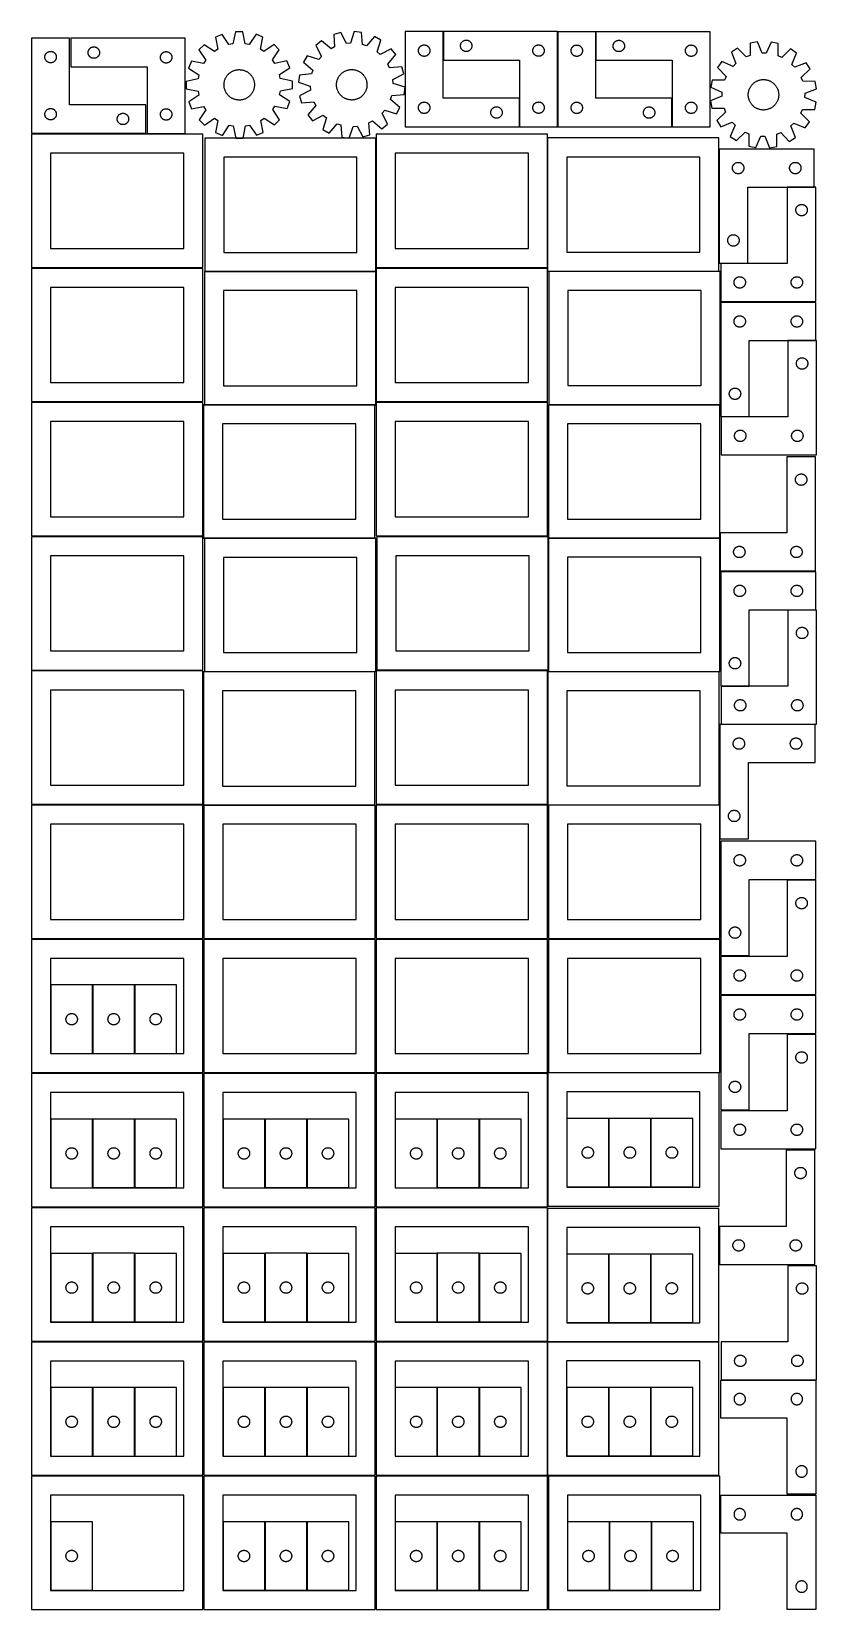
# Model space of a CAD drawing. Header units: millimetres. Extents: x 7 to 1243, y 7 to 2493.
import ezdxf

# ---------------------------------------------------------------- set-up
doc = ezdxf.new("R2010")
doc.units = ezdxf.units.MM
doc.layers.add('CUT', color=7, linetype='CONTINUOUS', true_color=0x000000)

msp = doc.modelspace()

# ---------------------------------------------------------------- linework, layer by layer
at = {"layer": 'CUT'}
for p, q in [((306.806981, 2489.021475), (296.162908, 2484.572972)), ((317.67829, 2472.98224), (306.806981, 2489.021475)), ((327.765988, 2493.259595), (323.980562, 2474.256622)), ((339.302197, 2493.296166), (327.765988, 2493.259595)), ((343.208027, 2474.317575), (339.302197, 2493.296166)), ((360.287652, 2489.191014), (349.518253, 2473.083176)), ((370.959715, 2484.810085), (360.287652, 2489.191014)), ((493.773347, 2491.763145), (482.677408, 2488.60631)), ((482.677408, 2488.60631), (484.175293, 2469.287957)), ((502.668956, 2474.549471), (493.773347, 2491.763145)), ((515.086739, 2493.489678), (509.077791, 2475.068631)), ((526.546118, 2492.159981), (515.086739, 2493.489678)), ((528.177202, 2472.852418), (526.546118, 2492.159981)), ((655.276731, 2493.403628), (595.276731, 2493.403628)), ((595.276731, 2493.403628), (595.276731, 2343.403628)), ((655.276731, 2388.403628), (655.276731, 2493.403628)), ((835.495752, 2493.474921), (655.495752, 2493.474921)), ((655.495752, 2493.474921), (655.495752, 2448.474921)), ((835.495752, 2343.474921), (835.495752, 2493.474921)), ((895.810758, 2493.286196), (835.810758, 2493.286196)), ((835.810758, 2493.286196), (835.810758, 2343.286196)), ((895.810758, 2388.286196), (895.810758, 2493.286196)), ((1076.053873, 2493.305731), (896.053873, 2493.305731)), ((896.053873, 2493.305731), (896.053873, 2448.305731)), ((1076.053873, 2343.305731), (1076.053873, 2493.305731)), ((66.520933, 2483.251528), (6.520933, 2483.251528)), ((6.520933, 2483.251528), (6.520933, 2333.251528)), ((34.76512, 2462.078596), (35.346197, 2462.174532)), ((35.346197, 2462.174532), (35.932304, 2462.232259)), ((35.932304, 2462.232259), (36.520933, 2462.251528)), ((36.520933, 2462.251528), (37.109561, 2462.232259)), ((37.109561, 2462.232259), (37.695668, 2462.174532)), ((37.695668, 2462.174532), (38.276745, 2462.078596)), ((66.520933, 2378.251528), (66.520933, 2483.251528)), ((248.642389, 2482.833075), (68.642389, 2482.833075)), ((68.642389, 2482.833075), (68.642389, 2437.833075)), ((95.815322, 2462.088888), (95.949057, 2462.662446)), ((95.949057, 2462.662446), (96.120018, 2463.22603)), ((96.120018, 2463.22603), (96.327474, 2463.777226)), ((96.327474, 2463.777226), (96.570535, 2464.313673)), ((96.570535, 2464.313673), (96.848161, 2464.833075)), ((96.848161, 2464.833075), (97.159163, 2465.333207)), ((97.159163, 2465.333207), (97.502209, 2465.811928)), ((97.502209, 2465.811928), (97.875831, 2466.267187)), ((97.875831, 2466.267187), (98.278428, 2466.697036)), ((98.278428, 2466.697036), (98.708277, 2467.099633)), ((98.708277, 2467.099633), (99.163537, 2467.473255)), ((99.163537, 2467.473255), (99.642257, 2467.816301)), ((99.642257, 2467.816301), (100.142389, 2468.127303)), ((100.142389, 2468.127303), (100.661791, 2468.404929)), ((100.661791, 2468.404929), (101.198239, 2468.647991)), ((101.198239, 2468.647991), (101.749434, 2468.855446)), ((101.749434, 2468.855446), (102.313018, 2469.026407)), ((102.313018, 2469.026407), (102.886577, 2469.160142)), ((102.886577, 2469.160142), (103.467654, 2469.256079)), ((103.467654, 2469.256079), (104.053761, 2469.313805)), ((104.053761, 2469.313805), (104.642389, 2469.333075)), ((104.642389, 2469.333075), (105.231018, 2469.313805)), ((105.231018, 2469.313805), (105.817125, 2469.256079)), ((105.817125, 2469.256079), (106.398202, 2469.160142)), ((106.398202, 2469.160142), (106.971761, 2469.026407)), ((106.971761, 2469.026407), (107.535345, 2468.855446)), ((107.535345, 2468.855446), (108.08654, 2468.647991)), ((108.08654, 2468.647991), (108.622988, 2468.404929)), ((108.622988, 2468.404929), (109.142389, 2468.127303)), ((109.142389, 2468.127303), (109.642522, 2467.816301)), ((109.642522, 2467.816301), (110.121242, 2467.473255)), ((110.121242, 2467.473255), (110.576502, 2467.099633)), ((110.576502, 2467.099633), (111.00635, 2466.697036)), ((111.00635, 2466.697036), (111.408948, 2466.267187)), ((111.408948, 2466.267187), (111.782569, 2465.811928)), ((111.782569, 2465.811928), (112.125616, 2465.333207)), ((112.125616, 2465.333207), (112.436618, 2464.833075)), ((112.436618, 2464.833075), (112.714244, 2464.313673)), ((112.714244, 2464.313673), (112.957305, 2463.777226)), ((112.957305, 2463.777226), (113.164761, 2463.22603)), ((113.164761, 2463.22603), (113.335722, 2462.662446)), ((113.335722, 2462.662446), (113.469457, 2462.088888)), ((248.642389, 2332.833075), (248.642389, 2482.833075)), ((278.42117, 2472.636795), (270.289697, 2464.453604)), ((270.289697, 2464.453604), (281.050128, 2448.339773)), ((294.602899, 2461.978744), (278.42117, 2472.636795)), ((299.937754, 2465.567895), (294.602899, 2461.978744)), ((296.162908, 2484.572972), (299.937754, 2465.567895)), ((323.980562, 2474.256622), (317.67829, 2472.98224)), ((349.518253, 2473.083176), (343.208027, 2474.317575)), ((367.30544, 2465.781457), (370.959715, 2484.810085)), ((372.662944, 2462.226201), (367.30544, 2465.781457)), ((388.776774, 2472.986632), (372.662944, 2462.226201)), ((386.301914, 2448.673431), (396.959966, 2464.85516)), ((396.959966, 2464.85516), (388.776774, 2472.986632)), ((463.647117, 2478.854919), (454.603874, 2471.692152)), ((454.603874, 2471.692152), (463.380553, 2454.417537)), ((478.452975, 2466.355761), (463.647117, 2478.854919)), ((484.175293, 2469.287957), (478.452975, 2466.355761)), ((509.077791, 2475.068631), (502.668956, 2474.549471)), ((534.296867, 2470.879505), (528.177202, 2472.852418)), ((546.897841, 2485.598807), (534.296867, 2470.879505)), ((556.976074, 2479.985013), (546.897841, 2485.598807)), ((551.094314, 2461.522962), (556.976074, 2479.985013)), ((573.267762, 2466.135012), (555.993146, 2457.358334)), ((580.430529, 2457.09177), (573.267762, 2466.135012)), ((616.276731, 2463.403628), (616.296001, 2463.992256)), ((616.296001, 2462.815), (616.276731, 2463.403628)), ((616.296001, 2463.992256), (616.353727, 2464.578364)), ((616.353727, 2462.228892), (616.296001, 2462.815)), ((616.353727, 2464.578364), (616.449663, 2465.159441)), ((616.449663, 2461.647815), (616.353727, 2462.228892)), ((616.449663, 2465.159441), (616.583398, 2465.732999)), ((616.583398, 2465.732999), (616.75436, 2466.296583)), ((616.75436, 2466.296583), (616.961815, 2466.847779)), ((616.961815, 2466.847779), (617.204876, 2467.384226)), ((617.204876, 2467.384226), (617.482502, 2467.903628)), ((617.482502, 2467.903628), (617.793504, 2468.40376)), ((617.793504, 2468.40376), (618.136551, 2468.882481)), ((618.136551, 2468.882481), (618.510173, 2469.33774)), ((618.510173, 2469.33774), (618.91277, 2469.767589)), ((618.91277, 2469.767589), (619.342619, 2470.170186)), ((619.342619, 2470.170186), (619.797878, 2470.543808)), ((619.797878, 2470.543808), (620.276599, 2470.886854)), ((620.276599, 2470.886854), (620.776731, 2471.197857)), ((620.776731, 2471.197857), (621.296133, 2471.475483)), ((621.296133, 2471.475483), (621.83258, 2471.718544)), ((621.83258, 2471.718544), (622.383776, 2471.925999)), ((622.383776, 2471.925999), (622.947359, 2472.09696)), ((622.947359, 2472.09696), (623.520918, 2472.230695)), ((623.520918, 2472.230695), (624.101995, 2472.326632)), ((624.101995, 2472.326632), (624.688103, 2472.384358)), ((624.688103, 2472.384358), (625.276731, 2472.403628)), ((625.276731, 2472.403628), (625.865359, 2472.384358)), ((625.865359, 2472.384358), (626.451467, 2472.326632)), ((626.451467, 2472.326632), (627.032544, 2472.230695)), ((627.032544, 2472.230695), (627.606102, 2472.09696)), ((627.606102, 2472.09696), (628.169686, 2471.925999)), ((628.169686, 2471.925999), (628.720882, 2471.718544)), ((628.720882, 2471.718544), (629.257329, 2471.475483)), ((629.257329, 2471.475483), (629.776731, 2471.197857)), ((629.776731, 2471.197857), (630.276863, 2470.886854)), ((630.276863, 2470.886854), (630.755584, 2470.543808)), ((630.755584, 2470.543808), (631.210843, 2470.170186)), ((631.210843, 2470.170186), (631.640692, 2469.767589)), ((631.640692, 2469.767589), (632.043289, 2469.33774)), ((632.043289, 2469.33774), (632.416911, 2468.882481)), ((632.416911, 2468.882481), (632.759957, 2468.40376)), ((632.759957, 2468.40376), (633.07096, 2467.903628)), ((633.07096, 2467.903628), (633.348586, 2467.384226)), ((633.348586, 2467.384226), (633.591647, 2466.847779)), ((633.591647, 2466.847779), (633.799102, 2466.296583)), ((633.799102, 2466.296583), (633.970063, 2465.732999)), ((633.970063, 2465.732999), (634.103798, 2465.159441)), ((634.103798, 2465.159441), (634.199735, 2464.578364)), ((634.199735, 2462.228892), (634.103798, 2461.647815)), ((634.199735, 2464.578364), (634.257461, 2463.992256)), ((634.257461, 2462.815), (634.199735, 2462.228892)), ((634.257461, 2463.992256), (634.276731, 2463.403628)), ((634.276731, 2463.403628), (634.257461, 2462.815)), ((682.495752, 2470.974921), (682.515022, 2471.563549)), ((682.515022, 2470.386292), (682.495752, 2470.974921)), ((682.515022, 2471.563549), (682.572749, 2472.149656)), ((682.572749, 2469.800185), (682.515022, 2470.386292)), ((682.572749, 2472.149656), (682.668685, 2472.730733)), ((682.668685, 2469.219108), (682.572749, 2469.800185)), ((682.668685, 2472.730733), (682.80242, 2473.304292)), ((682.80242, 2468.645549), (682.668685, 2469.219108)), ((682.80242, 2473.304292), (682.973381, 2473.867876)), ((682.973381, 2468.081965), (682.80242, 2468.645549)), ((682.973381, 2473.867876), (683.180837, 2474.419071)), ((683.180837, 2467.53077), (682.973381, 2468.081965)), ((683.180837, 2474.419071), (683.423898, 2474.955519)), ((683.423898, 2466.994322), (683.180837, 2467.53077)), ((683.423898, 2474.955519), (683.701524, 2475.474921)), ((683.701524, 2466.474921), (683.423898, 2466.994322)), ((683.701524, 2475.474921), (684.012526, 2475.975053)), ((684.012526, 2465.974788), (683.701524, 2466.474921)), ((684.012526, 2475.975053), (684.355572, 2476.453773)), ((684.355572, 2465.496068), (684.012526, 2465.974788)), ((684.355572, 2476.453773), (684.729194, 2476.909033)), ((684.729194, 2465.040808), (684.355572, 2465.496068)), ((684.729194, 2476.909033), (685.131791, 2477.338882)), ((685.131791, 2464.610959), (684.729194, 2465.040808)), ((685.131791, 2477.338882), (685.56164, 2477.741479)), ((685.56164, 2464.208362), (685.131791, 2464.610959)), ((685.56164, 2477.741479), (686.0169, 2478.115101)), ((686.0169, 2463.83474), (685.56164, 2464.208362)), ((686.0169, 2478.115101), (686.49562, 2478.458147)), ((686.49562, 2463.491694), (686.0169, 2463.83474)), ((686.49562, 2478.458147), (686.995752, 2478.769149)), ((686.995752, 2463.180692), (686.49562, 2463.491694)), ((686.995752, 2478.769149), (687.515154, 2479.046775)), ((687.515154, 2462.903066), (686.995752, 2463.180692)), ((687.515154, 2479.046775), (688.051602, 2479.289836)), ((688.051602, 2462.660005), (687.515154, 2462.903066)), ((688.051602, 2479.289836), (688.602797, 2479.497292)), ((688.602797, 2462.452549), (688.051602, 2462.660005)), ((688.602797, 2479.497292), (689.166381, 2479.668253)), ((689.166381, 2462.281588), (688.602797, 2462.452549)), ((689.166381, 2479.668253), (689.73994, 2479.801988)), ((689.73994, 2462.147853), (689.166381, 2462.281588)), ((689.73994, 2479.801988), (690.321017, 2479.897924)), ((690.321017, 2462.051917), (689.73994, 2462.147853)), ((690.321017, 2479.897924), (690.907124, 2479.955651)), ((690.907124, 2479.955651), (691.495752, 2479.974921)), ((691.495752, 2479.974921), (692.084381, 2479.955651)), ((692.084381, 2479.955651), (692.670488, 2479.897924)), ((692.670488, 2479.897924), (693.251565, 2479.801988)), ((693.251565, 2462.147853), (692.670488, 2462.051917)), ((693.251565, 2479.801988), (693.825124, 2479.668253)), ((693.825124, 2462.281588), (693.251565, 2462.147853)), ((693.825124, 2479.668253), (694.388708, 2479.497292)), ((694.388708, 2462.452549), (693.825124, 2462.281588)), ((694.388708, 2479.497292), (694.939903, 2479.289836)), ((694.939903, 2462.660005), (694.388708, 2462.452549)), ((694.939903, 2479.289836), (695.476351, 2479.046775)), ((695.476351, 2462.903066), (694.939903, 2462.660005)), ((695.476351, 2479.046775), (695.995752, 2478.769149)), ((695.995752, 2463.180692), (695.476351, 2462.903066)), ((695.995752, 2478.769149), (696.495885, 2478.458147)), ((696.495885, 2463.491694), (695.995752, 2463.180692)), ((696.495885, 2478.458147), (696.974605, 2478.115101)), ((696.974605, 2463.83474), (696.495885, 2463.491694)), ((696.974605, 2478.115101), (697.429865, 2477.741479)), ((697.429865, 2464.208362), (696.974605, 2463.83474)), ((697.429865, 2477.741479), (697.859713, 2477.338882)), ((697.859713, 2464.610959), (697.429865, 2464.208362)), ((697.859713, 2477.338882), (698.262311, 2476.909033)), ((698.262311, 2465.040808), (697.859713, 2464.610959)), ((698.262311, 2476.909033), (698.635933, 2476.453773)), ((698.635933, 2465.496068), (698.262311, 2465.040808)), ((698.635933, 2476.453773), (698.978979, 2475.975053)), ((698.978979, 2465.974788), (698.635933, 2465.496068)), ((698.978979, 2475.975053), (699.289981, 2475.474921)), ((699.289981, 2466.474921), (698.978979, 2465.974788)), ((699.289981, 2475.474921), (699.567607, 2474.955519)), ((699.567607, 2466.994322), (699.289981, 2466.474921)), ((699.567607, 2474.955519), (699.810668, 2474.419071)), ((699.810668, 2467.53077), (699.567607, 2466.994322)), ((699.810668, 2474.419071), (700.018124, 2473.867876)), ((700.018124, 2468.081965), (699.810668, 2467.53077)), ((700.018124, 2473.867876), (700.189085, 2473.304292)), ((700.189085, 2468.645549), (700.018124, 2468.081965)), ((700.189085, 2473.304292), (700.32282, 2472.730733)), ((700.32282, 2469.219108), (700.189085, 2468.645549)), ((700.32282, 2472.730733), (700.418756, 2472.149656)), ((700.418756, 2469.800185), (700.32282, 2469.219108)), ((700.418756, 2472.149656), (700.476483, 2471.563549)), ((700.476483, 2470.386292), (700.418756, 2469.800185)), ((700.476483, 2471.563549), (700.495752, 2470.974921)), ((700.495752, 2470.974921), (700.476483, 2470.386292)), ((796.495752, 2463.474921), (796.515022, 2464.063549)), ((796.515022, 2462.886292), (796.495752, 2463.474921)), ((796.515022, 2464.063549), (796.572749, 2464.649656)), ((796.572749, 2462.300185), (796.515022, 2462.886292)), ((796.572749, 2464.649656), (796.668685, 2465.230733)), ((796.668685, 2461.719108), (796.572749, 2462.300185)), ((796.668685, 2465.230733), (796.80242, 2465.804292)), ((796.80242, 2465.804292), (796.973381, 2466.367876)), ((796.973381, 2466.367876), (797.180837, 2466.919071)), ((797.180837, 2466.919071), (797.423898, 2467.455519)), ((797.423898, 2467.455519), (797.701524, 2467.974921)), ((797.701524, 2467.974921), (798.012526, 2468.475053)), ((798.012526, 2468.475053), (798.355572, 2468.953773)), ((798.355572, 2468.953773), (798.729194, 2469.409033)), ((798.729194, 2469.409033), (799.131791, 2469.838882)), ((799.131791, 2469.838882), (799.56164, 2470.241479)), ((799.56164, 2470.241479), (800.0169, 2470.615101)), ((800.0169, 2470.615101), (800.49562, 2470.958147)), ((800.49562, 2470.958147), (800.995752, 2471.269149)), ((800.995752, 2471.269149), (801.515154, 2471.546775)), ((801.515154, 2471.546775), (802.051602, 2471.789836)), ((802.051602, 2471.789836), (802.602797, 2471.997292)), ((802.602797, 2471.997292), (803.166381, 2472.168253)), ((803.166381, 2472.168253), (803.73994, 2472.301988)), ((803.73994, 2472.301988), (804.321017, 2472.397924)), ((804.321017, 2472.397924), (804.907124, 2472.455651)), ((804.907124, 2472.455651), (805.495752, 2472.474921)), ((805.495752, 2472.474921), (806.084381, 2472.455651)), ((806.084381, 2472.455651), (806.670488, 2472.397924)), ((806.670488, 2472.397924), (807.251565, 2472.301988)), ((807.251565, 2472.301988), (807.825124, 2472.168253)), ((807.825124, 2472.168253), (808.388708, 2471.997292)), ((808.388708, 2471.997292), (808.939903, 2471.789836)), ((808.939903, 2471.789836), (809.476351, 2471.546775)), ((809.476351, 2471.546775), (809.995752, 2471.269149)), ((809.995752, 2471.269149), (810.495885, 2470.958147)), ((810.495885, 2470.958147), (810.974605, 2470.615101)), ((810.974605, 2470.615101), (811.429865, 2470.241479)), ((811.429865, 2470.241479), (811.859713, 2469.838882)), ((811.859713, 2469.838882), (812.262311, 2469.409033)), ((812.262311, 2469.409033), (812.635933, 2468.953773)), ((812.635933, 2468.953773), (812.978979, 2468.475053)), ((812.978979, 2468.475053), (813.289981, 2467.974921)), ((813.289981, 2467.974921), (813.567607, 2467.455519)), ((813.567607, 2467.455519), (813.810668, 2466.919071)), ((813.810668, 2466.919071), (814.018124, 2466.367876)), ((814.018124, 2466.367876), (814.189085, 2465.804292)), ((814.189085, 2465.804292), (814.32282, 2465.230733)), ((814.32282, 2465.230733), (814.418756, 2464.649656)), ((814.418756, 2462.300185), (814.32282, 2461.719108)), ((814.418756, 2464.649656), (814.476483, 2464.063549)), ((814.476483, 2462.886292), (814.418756, 2462.300185)), ((814.476483, 2464.063549), (814.495752, 2463.474921)), ((814.495752, 2463.474921), (814.476483, 2462.886292)), ((856.810758, 2463.286196), (856.830028, 2463.874824)), ((856.830028, 2462.697568), (856.810758, 2463.286196)), ((856.830028, 2463.874824), (856.887754, 2464.460932)), ((856.887754, 2462.111461), (856.830028, 2462.697568)), ((856.887754, 2464.460932), (856.98369, 2465.042009)), ((856.98369, 2461.530383), (856.887754, 2462.111461)), ((856.98369, 2465.042009), (857.117426, 2465.615568)), ((857.117426, 2465.615568), (857.288387, 2466.179151)), ((857.288387, 2466.179151), (857.495842, 2466.730347)), ((857.495842, 2466.730347), (857.738903, 2467.266794)), ((857.738903, 2467.266794), (858.016529, 2467.786196)), ((858.016529, 2467.786196), (858.327531, 2468.286328)), ((858.327531, 2468.286328), (858.670578, 2468.765049)), ((858.670578, 2468.765049), (859.0442, 2469.220309)), ((859.0442, 2469.220309), (859.446797, 2469.650157)), ((859.446797, 2469.650157), (859.876646, 2470.052755)), ((859.876646, 2470.052755), (860.331905, 2470.426376)), ((860.331905, 2470.426376), (860.810626, 2470.769423)), ((860.810626, 2470.769423), (861.310758, 2471.080425)), ((861.310758, 2471.080425), (861.83016, 2471.358051)), ((861.83016, 2471.358051), (862.366607, 2471.601112)), ((862.366607, 2471.601112), (862.917803, 2471.808567)), ((862.917803, 2471.808567), (863.481387, 2471.979529)), ((863.481387, 2471.979529), (864.054945, 2472.113264)), ((864.054945, 2472.113264), (864.636022, 2472.2092)), ((864.636022, 2472.2092), (865.22213, 2472.266927)), ((865.22213, 2472.266927), (865.810758, 2472.286196)), ((865.810758, 2472.286196), (866.399386, 2472.266927)), ((866.399386, 2472.266927), (866.985494, 2472.2092)), ((866.985494, 2472.2092), (867.566571, 2472.113264)), ((867.566571, 2472.113264), (868.140129, 2471.979529)), ((868.140129, 2471.979529), (868.703713, 2471.808567)), ((868.703713, 2471.808567), (869.254909, 2471.601112)), ((869.254909, 2471.601112), (869.791356, 2471.358051)), ((869.791356, 2471.358051), (870.310758, 2471.080425)), ((870.310758, 2471.080425), (870.81089, 2470.769423)), ((870.81089, 2470.769423), (871.289611, 2470.426376)), ((871.289611, 2470.426376), (871.74487, 2470.052755)), ((871.74487, 2470.052755), (872.174719, 2469.650157)), ((872.174719, 2469.650157), (872.577316, 2469.220309)), ((872.577316, 2469.220309), (872.950938, 2468.765049)), ((872.950938, 2468.765049), (873.293984, 2468.286328)), ((873.293984, 2468.286328), (873.604987, 2467.786196)), ((873.604987, 2467.786196), (873.882613, 2467.266794)), ((873.882613, 2467.266794), (874.125674, 2466.730347)), ((874.125674, 2466.730347), (874.333129, 2466.179151)), ((874.333129, 2466.179151), (874.50409, 2465.615568)), ((874.50409, 2465.615568), (874.637826, 2465.042009)), ((874.637826, 2465.042009), (874.733762, 2464.460932)), ((874.733762, 2462.111461), (874.637826, 2461.530383)), ((874.733762, 2464.460932), (874.791488, 2463.874824)), ((874.791488, 2462.697568), (874.733762, 2462.111461)), ((874.791488, 2463.874824), (874.810758, 2463.286196)), ((874.810758, 2463.286196), (874.791488, 2462.697568)), ((923.053873, 2470.805731), (923.073143, 2471.394359)), ((923.073143, 2470.217103), (923.053873, 2470.805731)), ((923.073143, 2471.394359), (923.130869, 2471.980467)), ((923.130869, 2469.630995), (923.073143, 2470.217103)), ((923.130869, 2471.980467), (923.226806, 2472.561544)), ((923.226806, 2469.049918), (923.130869, 2469.630995)), ((923.226806, 2472.561544), (923.360541, 2473.135102)), ((923.360541, 2468.47636), (923.226806, 2469.049918)), ((923.360541, 2473.135102), (923.531502, 2473.698686)), ((923.531502, 2467.912776), (923.360541, 2468.47636)), ((923.531502, 2473.698686), (923.738957, 2474.249882)), ((923.738957, 2467.36158), (923.531502, 2467.912776)), ((923.738957, 2474.249882), (923.982019, 2474.786329)), ((923.982019, 2466.825133), (923.738957, 2467.36158)), ((923.982019, 2474.786329), (924.259645, 2475.305731)), ((924.259645, 2466.305731), (923.982019, 2466.825133)), ((924.259645, 2475.305731), (924.570647, 2475.805863)), ((924.570647, 2465.805599), (924.259645, 2466.305731)), ((924.570647, 2475.805863), (924.913693, 2476.284584)), ((924.913693, 2465.326878), (924.570647, 2465.805599)), ((924.913693, 2476.284584), (925.287315, 2476.739843)), ((925.287315, 2464.871619), (924.913693, 2465.326878)), ((925.287315, 2476.739843), (925.689912, 2477.169692)), ((925.689912, 2464.44177), (925.287315, 2464.871619)), ((925.689912, 2477.169692), (926.119761, 2477.572289)), ((926.119761, 2464.039173), (925.689912, 2464.44177)), ((926.119761, 2477.572289), (926.57502, 2477.945911)), ((926.57502, 2463.665551), (926.119761, 2464.039173)), ((926.57502, 2477.945911), (927.053741, 2478.288958)), ((927.053741, 2463.322505), (926.57502, 2463.665551)), ((927.053741, 2478.288958), (927.553873, 2478.59996)), ((927.553873, 2463.011502), (927.053741, 2463.322505)), ((927.553873, 2478.59996), (928.073275, 2478.877586)), ((928.073275, 2462.733876), (927.553873, 2463.011502)), ((928.073275, 2478.877586), (928.609722, 2479.120647)), ((928.609722, 2462.490815), (928.073275, 2462.733876)), ((928.609722, 2479.120647), (929.160918, 2479.328102)), ((929.160918, 2462.28336), (928.609722, 2462.490815)), ((929.160918, 2479.328102), (929.724502, 2479.499064)), ((929.724502, 2462.112399), (929.160918, 2462.28336)), ((929.724502, 2479.499064), (930.29806, 2479.632799)), ((930.29806, 2461.978664), (929.724502, 2462.112399)), ((930.29806, 2479.632799), (930.879137, 2479.728735)), ((930.879137, 2479.728735), (931.465245, 2479.786461)), ((931.465245, 2479.786461), (932.053873, 2479.805731)), ((932.053873, 2479.805731), (932.642501, 2479.786461)), ((932.642501, 2479.786461), (933.228609, 2479.728735)), ((933.228609, 2479.728735), (933.809686, 2479.632799)), ((933.809686, 2479.632799), (934.383245, 2479.499064)), ((934.383245, 2462.112399), (933.809686, 2461.978664)), ((934.383245, 2479.499064), (934.946828, 2479.328102)), ((934.946828, 2462.28336), (934.383245, 2462.112399)), ((934.946828, 2479.328102), (935.498024, 2479.120647)), ((935.498024, 2462.490815), (934.946828, 2462.28336)), ((935.498024, 2479.120647), (936.034471, 2478.877586)), ((936.034471, 2462.733876), (935.498024, 2462.490815)), ((936.034471, 2478.877586), (936.553873, 2478.59996)), ((936.553873, 2463.011502), (936.034471, 2462.733876)), ((936.553873, 2478.59996), (937.054005, 2478.288958)), ((937.054005, 2463.322505), (936.553873, 2463.011502)), ((937.054005, 2478.288958), (937.532726, 2477.945911)), ((937.532726, 2463.665551), (937.054005, 2463.322505)), ((937.532726, 2477.945911), (937.987986, 2477.572289)), ((937.987986, 2464.039173), (937.532726, 2463.665551)), ((937.987986, 2477.572289), (938.417834, 2477.169692)), ((938.417834, 2464.44177), (937.987986, 2464.039173)), ((938.417834, 2477.169692), (938.820431, 2476.739843)), ((938.820431, 2464.871619), (938.417834, 2464.44177)), ((938.820431, 2476.739843), (939.194053, 2476.284584)), ((939.194053, 2465.326878), (938.820431, 2464.871619)), ((939.194053, 2476.284584), (939.5371, 2475.805863)), ((939.5371, 2465.805599), (939.194053, 2465.326878)), ((939.5371, 2475.805863), (939.848102, 2475.305731)), ((939.848102, 2466.305731), (939.5371, 2465.805599)), ((939.848102, 2475.305731), (940.125728, 2474.786329)), ((940.125728, 2466.825133), (939.848102, 2466.305731)), ((940.125728, 2474.786329), (940.368789, 2474.249882)), ((940.368789, 2467.36158), (940.125728, 2466.825133)), ((940.368789, 2474.249882), (940.576244, 2473.698686)), ((940.576244, 2467.912776), (940.368789, 2467.36158)), ((940.576244, 2473.698686), (940.747206, 2473.135102)), ((940.747206, 2468.47636), (940.576244, 2467.912776)), ((940.747206, 2473.135102), (940.880941, 2472.561544)), ((940.880941, 2469.049918), (940.747206, 2468.47636)), ((940.880941, 2472.561544), (940.976877, 2471.980467)), ((940.976877, 2469.630995), (940.880941, 2469.049918)), ((940.976877, 2471.980467), (941.034603, 2471.394359)), ((941.034603, 2470.217103), (940.976877, 2469.630995)), ((941.034603, 2471.394359), (941.053873, 2470.805731)), ((941.053873, 2470.805731), (941.034603, 2470.217103)), ((1037.053873, 2463.305731), (1037.073143, 2463.894359)), ((1037.073143, 2462.717103), (1037.053873, 2463.305731)), ((1037.073143, 2463.894359), (1037.130869, 2464.480467)), ((1037.130869, 2462.130995), (1037.073143, 2462.717103)), ((1037.130869, 2464.480467), (1037.226806, 2465.061544)), ((1037.226806, 2461.549918), (1037.130869, 2462.130995)), ((1037.226806, 2465.061544), (1037.360541, 2465.635102)), ((1037.360541, 2465.635102), (1037.531502, 2466.198686)), ((1037.531502, 2466.198686), (1037.738957, 2466.749882)), ((1037.738957, 2466.749882), (1037.982019, 2467.286329)), ((1037.982019, 2467.286329), (1038.259645, 2467.805731)), ((1038.259645, 2467.805731), (1038.570647, 2468.305863)), ((1038.570647, 2468.305863), (1038.913693, 2468.784584)), ((1038.913693, 2468.784584), (1039.287315, 2469.239843)), ((1039.287315, 2469.239843), (1039.689912, 2469.669692)), ((1039.689912, 2469.669692), (1040.119761, 2470.072289)), ((1040.119761, 2470.072289), (1040.57502, 2470.445911)), ((1040.57502, 2470.445911), (1041.053741, 2470.788958)), ((1041.053741, 2470.788958), (1041.553873, 2471.09996)), ((1041.553873, 2471.09996), (1042.073275, 2471.377586)), ((1042.073275, 2471.377586), (1042.609722, 2471.620647)), ((1042.609722, 2471.620647), (1043.160918, 2471.828102)), ((1043.160918, 2471.828102), (1043.724502, 2471.999064)), ((1043.724502, 2471.999064), (1044.29806, 2472.132799)), ((1044.29806, 2472.132799), (1044.879137, 2472.228735)), ((1044.879137, 2472.228735), (1045.465245, 2472.286461)), ((1045.465245, 2472.286461), (1046.053873, 2472.305731)), ((1046.053873, 2472.305731), (1046.642501, 2472.286461)), ((1046.642501, 2472.286461), (1047.228609, 2472.228735)), ((1047.228609, 2472.228735), (1047.809686, 2472.132799)), ((1047.809686, 2472.132799), (1048.383245, 2471.999064)), ((1048.383245, 2471.999064), (1048.946828, 2471.828102)), ((1048.946828, 2471.828102), (1049.498024, 2471.620647)), ((1049.498024, 2471.620647), (1050.034471, 2471.377586)), ((1050.034471, 2471.377586), (1050.553873, 2471.09996)), ((1050.553873, 2471.09996), (1051.054005, 2470.788958)), ((1051.054005, 2470.788958), (1051.532726, 2470.445911)), ((1051.532726, 2470.445911), (1051.987986, 2470.072289)), ((1051.987986, 2470.072289), (1052.417834, 2469.669692)), ((1052.417834, 2469.669692), (1052.820431, 2469.239843)), ((1052.820431, 2469.239843), (1053.194053, 2468.784584)), ((1053.194053, 2468.784584), (1053.5371, 2468.305863)), ((1053.5371, 2468.305863), (1053.848102, 2467.805731)), ((1053.848102, 2467.805731), (1054.125728, 2467.286329)), ((1054.125728, 2467.286329), (1054.368789, 2466.749882)), ((1054.368789, 2466.749882), (1054.576244, 2466.198686)), ((1054.576244, 2466.198686), (1054.747206, 2465.635102)), ((1054.747206, 2465.635102), (1054.880941, 2465.061544)), ((1054.880941, 2465.061544), (1054.976877, 2464.480467)), ((1054.976877, 2462.130995), (1054.880941, 2461.549918)), ((1054.976877, 2464.480467), (1055.034603, 2463.894359)), ((1055.034603, 2462.717103), (1054.976877, 2462.130995)), ((1055.034603, 2463.894359), (1055.053873, 2463.305731)), ((1055.053873, 2463.305731), (1055.034603, 2462.717103)), ((1119.294964, 2467.299794), (1109.614096, 2461.025541)), ((1132.850717, 2453.454795), (1119.294964, 2467.299794)), ((1139.163129, 2475.205341), (1138.824978, 2455.831955)), ((1150.508138, 2477.297287), (1139.163129, 2475.205341)), ((1157.733768, 2459.318614), (1150.508138, 2477.297287)), ((1171.889249, 2476.997842), (1164.162965, 2459.228573)), ((1183.171224, 2474.589002), (1171.889249, 2476.997842)), ((1182.966696, 2455.213745), (1183.171224, 2474.589002)), ((1202.810203, 2466.130154), (1188.872042, 2452.67021)), ((1212.311566, 2459.587251), (1202.810203, 2466.130154)), ((27.520933, 2453.251528), (27.540202, 2453.840156)), ((27.540202, 2452.6629), (27.520933, 2453.251528)), ((27.540202, 2453.840156), (27.597929, 2454.426264)), ((27.597929, 2452.076793), (27.540202, 2452.6629)), ((27.597929, 2454.426264), (27.693865, 2455.007341)), ((27.693865, 2451.495715), (27.597929, 2452.076793)), ((27.693865, 2455.007341), (27.8276, 2455.5809)), ((27.8276, 2450.922157), (27.693865, 2451.495715)), ((27.8276, 2455.5809), (27.998561, 2456.144483)), ((27.998561, 2450.358573), (27.8276, 2450.922157)), ((27.998561, 2456.144483), (28.206017, 2456.695679)), ((28.206017, 2449.807377), (27.998561, 2450.358573)), ((28.206017, 2456.695679), (28.449078, 2457.232127)), ((28.449078, 2449.27093), (28.206017, 2449.807377)), ((28.449078, 2457.232127), (28.726704, 2457.751528)), ((28.726704, 2448.751528), (28.449078, 2449.27093)), ((28.726704, 2457.751528), (29.037706, 2458.25166)), ((29.037706, 2448.251396), (28.726704, 2448.751528)), ((29.037706, 2458.25166), (29.380752, 2458.730381)), ((29.380752, 2447.772675), (29.037706, 2448.251396)), ((29.380752, 2458.730381), (29.754374, 2459.185641)), ((29.754374, 2447.317416), (29.380752, 2447.772675)), ((29.754374, 2459.185641), (30.156972, 2459.615489)), ((30.156972, 2446.887567), (29.754374, 2447.317416)), ((30.156972, 2459.615489), (30.58682, 2460.018087)), ((30.58682, 2446.48497), (30.156972, 2446.887567)), ((30.58682, 2460.018087), (31.04208, 2460.391708)), ((31.04208, 2446.111348), (30.58682, 2446.48497)), ((31.04208, 2460.391708), (31.5208, 2460.734755)), ((31.5208, 2445.768302), (31.04208, 2446.111348)), ((31.5208, 2460.734755), (32.020933, 2461.045757)), ((32.020933, 2445.4573), (31.5208, 2445.768302)), ((32.020933, 2461.045757), (32.540334, 2461.323383)), ((32.540334, 2445.179674), (32.020933, 2445.4573)), ((32.540334, 2461.323383), (33.076782, 2461.566444)), ((33.076782, 2444.936613), (32.540334, 2445.179674)), ((33.076782, 2461.566444), (33.627977, 2461.773899)), ((33.627977, 2444.729157), (33.076782, 2444.936613)), ((33.627977, 2461.773899), (34.191561, 2461.944861)), ((34.191561, 2444.558196), (33.627977, 2444.729157)), ((34.191561, 2461.944861), (34.76512, 2462.078596)), ((34.76512, 2444.424461), (34.191561, 2444.558196)), ((35.346197, 2444.328525), (34.76512, 2444.424461)), ((35.932304, 2444.270798), (35.346197, 2444.328525)), ((36.520933, 2444.251528), (35.932304, 2444.270798)), ((37.109561, 2444.270798), (36.520933, 2444.251528)), ((37.695668, 2444.328525), (37.109561, 2444.270798)), ((38.276745, 2444.424461), (37.695668, 2444.328525)), ((38.276745, 2462.078596), (38.850304, 2461.944861)), ((38.850304, 2444.558196), (38.276745, 2444.424461)), ((38.850304, 2461.944861), (39.413888, 2461.773899)), ((39.413888, 2444.729157), (38.850304, 2444.558196)), ((39.413888, 2461.773899), (39.965083, 2461.566444)), ((39.965083, 2444.936613), (39.413888, 2444.729157)), ((39.965083, 2461.566444), (40.501531, 2461.323383)), ((40.501531, 2445.179674), (39.965083, 2444.936613)), ((40.501531, 2461.323383), (41.020933, 2461.045757)), ((41.020933, 2445.4573), (40.501531, 2445.179674)), ((41.020933, 2461.045757), (41.521065, 2460.734755)), ((41.521065, 2445.768302), (41.020933, 2445.4573)), ((41.521065, 2460.734755), (41.999785, 2460.391708)), ((41.999785, 2446.111348), (41.521065, 2445.768302)), ((41.999785, 2460.391708), (42.455045, 2460.018087)), ((42.455045, 2446.48497), (41.999785, 2446.111348)), ((42.455045, 2460.018087), (42.884894, 2459.615489)), ((42.884894, 2446.887567), (42.455045, 2446.48497)), ((42.884894, 2459.615489), (43.287491, 2459.185641)), ((43.287491, 2447.317416), (42.884894, 2446.887567)), ((43.287491, 2459.185641), (43.661113, 2458.730381)), ((43.661113, 2447.772675), (43.287491, 2447.317416)), ((43.661113, 2458.730381), (44.004159, 2458.25166)), ((44.004159, 2448.251396), (43.661113, 2447.772675)), ((44.004159, 2458.25166), (44.315161, 2457.751528)), ((44.315161, 2448.751528), (44.004159, 2448.251396)), ((44.315161, 2457.751528), (44.592787, 2457.232127)), ((44.592787, 2449.27093), (44.315161, 2448.751528)), ((44.592787, 2457.232127), (44.835848, 2456.695679)), ((44.835848, 2449.807377), (44.592787, 2449.27093)), ((44.835848, 2456.695679), (45.043304, 2456.144483)), ((45.043304, 2450.358573), (44.835848, 2449.807377)), ((45.043304, 2456.144483), (45.214265, 2455.5809)), ((45.214265, 2450.922157), (45.043304, 2450.358573)), ((45.214265, 2455.5809), (45.348, 2455.007341)), ((45.348, 2451.495715), (45.214265, 2450.922157)), ((45.348, 2455.007341), (45.443936, 2454.426264)), ((45.443936, 2452.076793), (45.348, 2451.495715)), ((45.443936, 2454.426264), (45.501663, 2453.840156)), ((45.501663, 2452.6629), (45.443936, 2452.076793)), ((45.501663, 2453.840156), (45.520933, 2453.251528)), ((45.520933, 2453.251528), (45.501663, 2452.6629)), ((68.642389, 2437.833075), (188.642389, 2437.833075)), ((95.642389, 2460.333075), (95.661659, 2460.921703)), ((95.661659, 2459.744447), (95.642389, 2460.333075)), ((95.661659, 2460.921703), (95.719386, 2461.507811)), ((95.719386, 2459.158339), (95.661659, 2459.744447)), ((95.719386, 2461.507811), (95.815322, 2462.088888)), ((95.815322, 2458.577262), (95.719386, 2459.158339)), ((95.949057, 2458.003703), (95.815322, 2458.577262)), ((96.120018, 2457.44012), (95.949057, 2458.003703)), ((96.327474, 2456.888924), (96.120018, 2457.44012)), ((96.570535, 2456.352477), (96.327474, 2456.888924)), ((96.848161, 2455.833075), (96.570535, 2456.352477)), ((97.159163, 2455.332943), (96.848161, 2455.833075)), ((97.502209, 2454.854222), (97.159163, 2455.332943)), ((97.875831, 2454.398962), (97.502209, 2454.854222)), ((98.278428, 2453.969114), (97.875831, 2454.398962)), ((98.708277, 2453.566517), (98.278428, 2453.969114)), ((99.163537, 2453.192895), (98.708277, 2453.566517)), ((99.642257, 2452.849848), (99.163537, 2453.192895)), ((100.142389, 2452.538846), (99.642257, 2452.849848)), ((100.661791, 2452.26122), (100.142389, 2452.538846)), ((101.198239, 2452.018159), (100.661791, 2452.26122)), ((101.749434, 2451.810704), (101.198239, 2452.018159)), ((102.313018, 2451.639742), (101.749434, 2451.810704)), ((102.886577, 2451.506007), (102.313018, 2451.639742)), ((103.467654, 2451.410071), (102.886577, 2451.506007)), ((104.053761, 2451.352345), (103.467654, 2451.410071)), ((104.642389, 2451.333075), (104.053761, 2451.352345)), ((105.231018, 2451.352345), (104.642389, 2451.333075)), ((105.817125, 2451.410071), (105.231018, 2451.352345)), ((106.398202, 2451.506007), (105.817125, 2451.410071)), ((106.971761, 2451.639742), (106.398202, 2451.506007)), ((107.535345, 2451.810704), (106.971761, 2451.639742)), ((108.08654, 2452.018159), (107.535345, 2451.810704)), ((108.622988, 2452.26122), (108.08654, 2452.018159)), ((109.142389, 2452.538846), (108.622988, 2452.26122)), ((109.642522, 2452.849848), (109.142389, 2452.538846)), ((110.121242, 2453.192895), (109.642522, 2452.849848)), ((110.576502, 2453.566517), (110.121242, 2453.192895)), ((111.00635, 2453.969114), (110.576502, 2453.566517)), ((111.408948, 2454.398962), (111.00635, 2453.969114)), ((111.782569, 2454.854222), (111.408948, 2454.398962)), ((112.125616, 2455.332943), (111.782569, 2454.854222)), ((112.436618, 2455.833075), (112.125616, 2455.332943)), ((112.714244, 2456.352477), (112.436618, 2455.833075)), ((112.957305, 2456.888924), (112.714244, 2456.352477)), ((113.164761, 2457.44012), (112.957305, 2456.888924)), ((113.335722, 2458.003703), (113.164761, 2457.44012)), ((113.469457, 2458.577262), (113.335722, 2458.003703)), ((113.469457, 2462.088888), (113.565393, 2461.507811)), ((113.565393, 2459.158339), (113.469457, 2458.577262)), ((113.565393, 2461.507811), (113.62312, 2460.921703)), ((113.62312, 2459.744447), (113.565393, 2459.158339)), ((113.62312, 2460.921703), (113.642389, 2460.333075)), ((113.642389, 2460.333075), (113.62312, 2459.744447)), ((188.642389, 2437.833075), (188.642389, 2332.833075)), ((209.642389, 2452.833075), (209.661659, 2453.421703)), ((209.661659, 2452.244447), (209.642389, 2452.833075)), ((209.661659, 2453.421703), (209.719386, 2454.007811)), ((209.719386, 2451.658339), (209.661659, 2452.244447)), ((209.719386, 2454.007811), (209.815322, 2454.588888)), ((209.815322, 2451.077262), (209.719386, 2451.658339)), ((209.815322, 2454.588888), (209.949057, 2455.162446)), ((209.949057, 2450.503703), (209.815322, 2451.077262)), ((209.949057, 2455.162446), (210.120018, 2455.72603)), ((210.120018, 2449.94012), (209.949057, 2450.503703)), ((210.120018, 2455.72603), (210.327474, 2456.277226)), ((210.327474, 2449.388924), (210.120018, 2449.94012)), ((210.327474, 2456.277226), (210.570535, 2456.813673)), ((210.570535, 2448.852477), (210.327474, 2449.388924)), ((210.570535, 2456.813673), (210.848161, 2457.333075)), ((210.848161, 2448.333075), (210.570535, 2448.852477)), ((210.848161, 2457.333075), (211.159163, 2457.833207)), ((211.159163, 2447.832943), (210.848161, 2448.333075)), ((211.159163, 2457.833207), (211.502209, 2458.311928)), ((211.502209, 2447.354222), (211.159163, 2447.832943)), ((211.502209, 2458.311928), (211.875831, 2458.767187)), ((211.875831, 2446.898962), (211.502209, 2447.354222)), ((211.875831, 2458.767187), (212.278428, 2459.197036)), ((212.278428, 2446.469114), (211.875831, 2446.898962)), ((212.278428, 2459.197036), (212.708277, 2459.599633)), ((212.708277, 2446.066517), (212.278428, 2446.469114)), ((212.708277, 2459.599633), (213.163537, 2459.973255)), ((213.163537, 2445.692895), (212.708277, 2446.066517)), ((213.163537, 2459.973255), (213.642257, 2460.316301)), ((213.642257, 2445.349848), (213.163537, 2445.692895)), ((213.642257, 2460.316301), (214.142389, 2460.627303)), ((214.142389, 2445.038846), (213.642257, 2445.349848)), ((214.142389, 2460.627303), (214.661791, 2460.904929)), ((214.661791, 2444.76122), (214.142389, 2445.038846)), ((214.661791, 2460.904929), (215.198239, 2461.147991)), ((215.198239, 2444.518159), (214.661791, 2444.76122)), ((215.198239, 2461.147991), (215.749434, 2461.355446)), ((215.749434, 2444.310704), (215.198239, 2444.518159)), ((215.749434, 2461.355446), (216.313018, 2461.526407)), ((216.313018, 2444.139742), (215.749434, 2444.310704)), ((216.313018, 2461.526407), (216.886577, 2461.660142)), ((216.886577, 2444.006007), (216.313018, 2444.139742)), ((216.886577, 2461.660142), (217.467654, 2461.756079)), ((217.467654, 2443.910071), (216.886577, 2444.006007)), ((217.467654, 2461.756079), (218.053761, 2461.813805)), ((218.053761, 2443.852345), (217.467654, 2443.910071)), ((218.053761, 2461.813805), (218.642389, 2461.833075)), ((218.642389, 2443.833075), (218.053761, 2443.852345)), ((218.642389, 2461.833075), (219.231018, 2461.813805)), ((219.231018, 2443.852345), (218.642389, 2443.833075)), ((219.231018, 2461.813805), (219.817125, 2461.756079)), ((219.817125, 2443.910071), (219.231018, 2443.852345)), ((219.817125, 2461.756079), (220.398202, 2461.660142)), ((220.398202, 2444.006007), (219.817125, 2443.910071)), ((220.398202, 2461.660142), (220.971761, 2461.526407)), ((220.971761, 2444.139742), (220.398202, 2444.006007)), ((220.971761, 2461.526407), (221.535345, 2461.355446)), ((221.535345, 2444.310704), (220.971761, 2444.139742)), ((221.535345, 2461.355446), (222.08654, 2461.147991)), ((222.08654, 2444.518159), (221.535345, 2444.310704)), ((222.08654, 2461.147991), (222.622988, 2460.904929)), ((222.622988, 2444.76122), (222.08654, 2444.518159)), ((222.622988, 2460.904929), (223.142389, 2460.627303)), ((223.142389, 2445.038846), (222.622988, 2444.76122)), ((223.142389, 2460.627303), (223.642522, 2460.316301)), ((223.642522, 2445.349848), (223.142389, 2445.038846)), ((223.642522, 2460.316301), (224.121242, 2459.973255)), ((224.121242, 2445.692895), (223.642522, 2445.349848)), ((224.121242, 2459.973255), (224.576502, 2459.599633)), ((224.576502, 2446.066517), (224.121242, 2445.692895)), ((224.576502, 2459.599633), (225.00635, 2459.197036)), ((225.00635, 2446.469114), (224.576502, 2446.066517)), ((225.00635, 2459.197036), (225.408948, 2458.767187)), ((225.408948, 2446.898962), (225.00635, 2446.469114)), ((225.408948, 2458.767187), (225.782569, 2458.311928)), ((225.782569, 2447.354222), (225.408948, 2446.898962)), ((225.782569, 2458.311928), (226.125616, 2457.833207)), ((226.125616, 2447.832943), (225.782569, 2447.354222)), ((226.125616, 2457.833207), (226.436618, 2457.333075)), ((226.436618, 2448.333075), (226.125616, 2447.832943)), ((226.436618, 2457.333075), (226.714244, 2456.813673)), ((226.714244, 2448.852477), (226.436618, 2448.333075)), ((226.714244, 2456.813673), (226.957305, 2456.277226)), ((226.957305, 2449.388924), (226.714244, 2448.852477)), ((226.957305, 2456.277226), (227.164761, 2455.72603)), ((227.164761, 2449.94012), (226.957305, 2449.388924)), ((227.164761, 2455.72603), (227.335722, 2455.162446)), ((227.335722, 2450.503703), (227.164761, 2449.94012)), ((227.335722, 2455.162446), (227.469457, 2454.588888)), ((227.469457, 2451.077262), (227.335722, 2450.503703)), ((227.469457, 2454.588888), (227.565393, 2454.007811)), ((227.565393, 2451.658339), (227.469457, 2451.077262)), ((227.565393, 2454.007811), (227.62312, 2453.421703)), ((227.62312, 2452.244447), (227.565393, 2451.658339)), ((227.62312, 2453.421703), (227.642389, 2452.833075)), ((227.642389, 2452.833075), (227.62312, 2452.244447)), ((258.466245, 2446.636545), (254.085316, 2435.964482)), ((277.494873, 2442.982269), (258.466245, 2446.636545)), ((281.050128, 2448.339773), (277.494873, 2442.982269)), ((389.891065, 2443.338575), (386.301914, 2448.673431)), ((408.896142, 2447.113421), (389.891065, 2443.338575)), ((413.344646, 2436.469348), (408.896142, 2447.113421)), ((440.753873, 2455.400465), (435.140079, 2445.322232)), ((435.140079, 2445.322232), (449.859381, 2432.721258)), ((459.215924, 2449.518705), (440.753873, 2455.400465)), ((463.380553, 2454.417537), (459.215924, 2449.518705)), ((555.993146, 2457.358334), (551.094314, 2461.522962)), ((567.93137, 2442.285911), (580.430529, 2457.09177)), ((570.863566, 2436.563594), (567.93137, 2442.285911)), ((590.181919, 2438.061478), (570.863566, 2436.563594)), ((593.338754, 2426.965539), (590.181919, 2438.061478)), ((616.583398, 2461.074257), (616.449663, 2461.647815)), ((616.75436, 2460.510673), (616.583398, 2461.074257)), ((616.961815, 2459.959477), (616.75436, 2460.510673)), ((617.204876, 2459.42303), (616.961815, 2459.959477)), ((617.482502, 2458.903628), (617.204876, 2459.42303)), ((617.793504, 2458.403496), (617.482502, 2458.903628)), ((618.136551, 2457.924775), (617.793504, 2458.403496)), ((618.510173, 2457.469516), (618.136551, 2457.924775)), ((618.91277, 2457.039667), (618.510173, 2457.469516)), ((619.342619, 2456.63707), (618.91277, 2457.039667)), ((619.797878, 2456.263448), (619.342619, 2456.63707)), ((620.276599, 2455.920401), (619.797878, 2456.263448)), ((620.776731, 2455.609399), (620.276599, 2455.920401)), ((621.296133, 2455.331773), (620.776731, 2455.609399)), ((621.83258, 2455.088712), (621.296133, 2455.331773)), ((622.383776, 2454.881257), (621.83258, 2455.088712)), ((622.947359, 2454.710295), (622.383776, 2454.881257)), ((623.520918, 2454.57656), (622.947359, 2454.710295)), ((624.101995, 2454.480624), (623.520918, 2454.57656)), ((624.688103, 2454.422898), (624.101995, 2454.480624)), ((625.276731, 2454.403628), (624.688103, 2454.422898)), ((625.865359, 2454.422898), (625.276731, 2454.403628)), ((626.451467, 2454.480624), (625.865359, 2454.422898)), ((627.032544, 2454.57656), (626.451467, 2454.480624)), ((627.606102, 2454.710295), (627.032544, 2454.57656)), ((628.169686, 2454.881257), (627.606102, 2454.710295)), ((628.720882, 2455.088712), (628.169686, 2454.881257)), ((629.257329, 2455.331773), (628.720882, 2455.088712)), ((629.776731, 2455.609399), (629.257329, 2455.331773)), ((630.276863, 2455.920401), (629.776731, 2455.609399)), ((630.755584, 2456.263448), (630.276863, 2455.920401)), ((631.210843, 2456.63707), (630.755584, 2456.263448)), ((631.640692, 2457.039667), (631.210843, 2456.63707)), ((632.043289, 2457.469516), (631.640692, 2457.039667)), ((632.416911, 2457.924775), (632.043289, 2457.469516)), ((632.759957, 2458.403496), (632.416911, 2457.924775)), ((633.07096, 2458.903628), (632.759957, 2458.403496)), ((633.348586, 2459.42303), (633.07096, 2458.903628)), ((633.591647, 2459.959477), (633.348586, 2459.42303)), ((633.799102, 2460.510673), (633.591647, 2459.959477)), ((633.970063, 2461.074257), (633.799102, 2460.510673)), ((634.103798, 2461.647815), (633.970063, 2461.074257)), ((655.495752, 2448.474921), (775.495752, 2448.474921)), ((690.907124, 2461.99419), (690.321017, 2462.051917)), ((691.495752, 2461.974921), (690.907124, 2461.99419)), ((692.084381, 2461.99419), (691.495752, 2461.974921)), ((692.670488, 2462.051917), (692.084381, 2461.99419)), ((775.495752, 2448.474921), (775.495752, 2343.474921)), ((796.80242, 2461.145549), (796.668685, 2461.719108)), ((796.973381, 2460.581965), (796.80242, 2461.145549)), ((797.180837, 2460.03077), (796.973381, 2460.581965)), ((797.423898, 2459.494322), (797.180837, 2460.03077)), ((797.701524, 2458.974921), (797.423898, 2459.494322)), ((798.012526, 2458.474788), (797.701524, 2458.974921)), ((798.355572, 2457.996068), (798.012526, 2458.474788)), ((798.729194, 2457.540808), (798.355572, 2457.996068)), ((799.131791, 2457.110959), (798.729194, 2457.540808)), ((799.56164, 2456.708362), (799.131791, 2457.110959)), ((800.0169, 2456.33474), (799.56164, 2456.708362)), ((800.49562, 2455.991694), (800.0169, 2456.33474)), ((800.995752, 2455.680692), (800.49562, 2455.991694)), ((801.515154, 2455.403066), (800.995752, 2455.680692)), ((802.051602, 2455.160005), (801.515154, 2455.403066)), ((802.602797, 2454.952549), (802.051602, 2455.160005)), ((803.166381, 2454.781588), (802.602797, 2454.952549)), ((803.73994, 2454.647853), (803.166381, 2454.781588)), ((804.321017, 2454.551917), (803.73994, 2454.647853)), ((804.907124, 2454.49419), (804.321017, 2454.551917)), ((805.495752, 2454.474921), (804.907124, 2454.49419)), ((806.084381, 2454.49419), (805.495752, 2454.474921)), ((806.670488, 2454.551917), (806.084381, 2454.49419)), ((807.251565, 2454.647853), (806.670488, 2454.551917)), ((807.825124, 2454.781588), (807.251565, 2454.647853)), ((808.388708, 2454.952549), (807.825124, 2454.781588)), ((808.939903, 2455.160005), (808.388708, 2454.952549)), ((809.476351, 2455.403066), (808.939903, 2455.160005)), ((809.995752, 2455.680692), (809.476351, 2455.403066)), ((810.495885, 2455.991694), (809.995752, 2455.680692)), ((810.974605, 2456.33474), (810.495885, 2455.991694)), ((811.429865, 2456.708362), (810.974605, 2456.33474)), ((811.859713, 2457.110959), (811.429865, 2456.708362)), ((812.262311, 2457.540808), (811.859713, 2457.110959)), ((812.635933, 2457.996068), (812.262311, 2457.540808)), ((812.978979, 2458.474788), (812.635933, 2457.996068)), ((813.289981, 2458.974921), (812.978979, 2458.474788)), ((813.567607, 2459.494322), (813.289981, 2458.974921)), ((813.810668, 2460.03077), (813.567607, 2459.494322)), ((814.018124, 2460.581965), (813.810668, 2460.03077)), ((814.189085, 2461.145549), (814.018124, 2460.581965)), ((814.32282, 2461.719108), (814.189085, 2461.145549)), ((857.117426, 2460.956825), (856.98369, 2461.530383)), ((857.288387, 2460.393241), (857.117426, 2460.956825)), ((857.495842, 2459.842045), (857.288387, 2460.393241)), ((857.738903, 2459.305598), (857.495842, 2459.842045)), ((858.016529, 2458.786196), (857.738903, 2459.305598)), ((858.327531, 2458.286064), (858.016529, 2458.786196)), ((858.670578, 2457.807343), (858.327531, 2458.286064)), ((859.0442, 2457.352084), (858.670578, 2457.807343)), ((859.446797, 2456.922235), (859.0442, 2457.352084)), ((859.876646, 2456.519638), (859.446797, 2456.922235)), ((860.331905, 2456.146016), (859.876646, 2456.519638)), ((860.810626, 2455.80297), (860.331905, 2456.146016)), ((861.310758, 2455.491968), (860.810626, 2455.80297)), ((861.83016, 2455.214342), (861.310758, 2455.491968)), ((862.366607, 2454.97128), (861.83016, 2455.214342)), ((862.917803, 2454.763825), (862.366607, 2454.97128)), ((863.481387, 2454.592864), (862.917803, 2454.763825)), ((864.054945, 2454.459129), (863.481387, 2454.592864)), ((864.636022, 2454.363193), (864.054945, 2454.459129)), ((865.22213, 2454.305466), (864.636022, 2454.363193)), ((865.810758, 2454.286196), (865.22213, 2454.305466)), ((866.399386, 2454.305466), (865.810758, 2454.286196)), ((866.985494, 2454.363193), (866.399386, 2454.305466)), ((867.566571, 2454.459129), (866.985494, 2454.363193)), ((868.140129, 2454.592864), (867.566571, 2454.459129)), ((868.703713, 2454.763825), (868.140129, 2454.592864)), ((869.254909, 2454.97128), (868.703713, 2454.763825)), ((869.791356, 2455.214342), (869.254909, 2454.97128)), ((870.310758, 2455.491968), (869.791356, 2455.214342)), ((870.81089, 2455.80297), (870.310758, 2455.491968)), ((871.289611, 2456.146016), (870.81089, 2455.80297)), ((871.74487, 2456.519638), (871.289611, 2456.146016)), ((872.174719, 2456.922235), (871.74487, 2456.519638)), ((872.577316, 2457.352084), (872.174719, 2456.922235)), ((872.950938, 2457.807343), (872.577316, 2457.352084)), ((873.293984, 2458.286064), (872.950938, 2457.807343)), ((873.604987, 2458.786196), (873.293984, 2458.286064)), ((873.882613, 2459.305598), (873.604987, 2458.786196)), ((874.125674, 2459.842045), (873.882613, 2459.305598)), ((874.333129, 2460.393241), (874.125674, 2459.842045)), ((874.50409, 2460.956825), (874.333129, 2460.393241)), ((874.637826, 2461.530383), (874.50409, 2460.956825)), ((896.053873, 2448.305731), (1016.053873, 2448.305731)), ((930.879137, 2461.882727), (930.29806, 2461.978664)), ((931.465245, 2461.825001), (930.879137, 2461.882727)), ((932.053873, 2461.805731), (931.465245, 2461.825001)), ((932.642501, 2461.825001), (932.053873, 2461.805731)), ((933.228609, 2461.882727), (932.642501, 2461.825001)), ((933.809686, 2461.978664), (933.228609, 2461.882727)), ((1016.053873, 2448.305731), (1016.053873, 2343.305731)), ((1037.360541, 2460.97636), (1037.226806, 2461.549918)), ((1037.531502, 2460.412776), (1037.360541, 2460.97636)), ((1037.738957, 2459.86158), (1037.531502, 2460.412776)), ((1037.982019, 2459.325133), (1037.738957, 2459.86158)), ((1038.259645, 2458.805731), (1037.982019, 2459.325133)), ((1038.570647, 2458.305599), (1038.259645, 2458.805731)), ((1038.913693, 2457.826878), (1038.570647, 2458.305599)), ((1039.287315, 2457.371619), (1038.913693, 2457.826878)), ((1039.689912, 2456.94177), (1039.287315, 2457.371619)), ((1040.119761, 2456.539173), (1039.689912, 2456.94177)), ((1040.57502, 2456.165551), (1040.119761, 2456.539173)), ((1041.053741, 2455.822505), (1040.57502, 2456.165551)), ((1041.553873, 2455.511502), (1041.053741, 2455.822505)), ((1042.073275, 2455.233876), (1041.553873, 2455.511502)), ((1042.609722, 2454.990815), (1042.073275, 2455.233876)), ((1043.160918, 2454.78336), (1042.609722, 2454.990815)), ((1043.724502, 2454.612399), (1043.160918, 2454.78336)), ((1044.29806, 2454.478664), (1043.724502, 2454.612399)), ((1044.879137, 2454.382727), (1044.29806, 2454.478664)), ((1045.465245, 2454.325001), (1044.879137, 2454.382727)), ((1046.053873, 2454.305731), (1045.465245, 2454.325001)), ((1046.642501, 2454.325001), (1046.053873, 2454.305731)), ((1047.228609, 2454.382727), (1046.642501, 2454.325001)), ((1047.809686, 2454.478664), (1047.228609, 2454.382727)), ((1048.383245, 2454.612399), (1047.809686, 2454.478664)), ((1048.946828, 2454.78336), (1048.383245, 2454.612399)), ((1049.498024, 2454.990815), (1048.946828, 2454.78336)), ((1050.034471, 2455.233876), (1049.498024, 2454.990815)), ((1050.553873, 2455.511502), (1050.034471, 2455.233876)), ((1051.054005, 2455.822505), (1050.553873, 2455.511502)), ((1051.532726, 2456.165551), (1051.054005, 2455.822505)), ((1051.987986, 2456.539173), (1051.532726, 2456.165551)), ((1052.417834, 2456.94177), (1051.987986, 2456.539173)), ((1052.820431, 2457.371619), (1052.417834, 2456.94177)), ((1053.194053, 2457.826878), (1052.820431, 2457.371619)), ((1053.5371, 2458.305599), (1053.194053, 2457.826878)), ((1053.848102, 2458.805731), (1053.5371, 2458.305599)), ((1054.125728, 2459.325133), (1053.848102, 2458.805731)), ((1054.368789, 2459.86158), (1054.125728, 2459.325133)), ((1054.576244, 2460.412776), (1054.368789, 2459.86158)), ((1054.747206, 2460.97636), (1054.576244, 2460.412776)), ((1054.880941, 2461.549918), (1054.747206, 2460.97636)), ((1094.283628, 2446.118551), (1087.740725, 2436.617189)), ((1112.105761, 2438.515002), (1094.283628, 2446.118551)), ((1109.614096, 2461.025541), (1116.71556, 2442.997462)), ((1116.71556, 2442.997462), (1112.105761, 2438.515002)), ((1138.824978, 2455.831955), (1132.850717, 2453.454795)), ((1164.162965, 2459.228573), (1157.733768, 2459.318614)), ((1188.872042, 2452.67021), (1182.966696, 2455.213745)), ((1204.708016, 2441.765117), (1212.311566, 2459.587251)), ((1209.190476, 2437.155319), (1204.708016, 2441.765117)), ((1227.218555, 2444.256782), (1209.190476, 2437.155319)), ((1233.492809, 2434.575914), (1227.218555, 2444.256782)), ((268.958754, 2418.884857), (249.980164, 2414.979027)), ((249.980164, 2414.979027), (250.016734, 2403.442817)), ((254.085316, 2435.964482), (270.193154, 2425.195082)), ((270.193154, 2425.195082), (268.958754, 2418.884857)), ((309.903669, 2411.707567), (310.014554, 2412.680397)), ((310.014554, 2412.680397), (310.165027, 2413.647896)), ((310.165027, 2413.647896), (310.354838, 2414.608451)), ((310.354838, 2414.608451), (310.583671, 2415.560465)), ((310.583671, 2415.560465), (310.851144, 2416.502353)), ((310.851144, 2416.502353), (311.156814, 2417.432548)), ((311.156814, 2417.432548), (311.50017, 2418.3495)), ((311.50017, 2418.3495), (311.880641, 2419.251684)), ((311.880641, 2419.251684), (312.297595, 2420.137599)), ((312.297595, 2420.137599), (312.750337, 2421.005769)), ((312.750337, 2421.005769), (313.238114, 2421.854751)), ((313.238114, 2421.854751), (313.760113, 2422.68313)), ((313.760113, 2422.68313), (314.315467, 2423.489527)), ((314.315467, 2423.489527), (314.90325, 2424.272602)), ((314.90325, 2424.272602), (315.522484, 2425.03105)), ((315.522484, 2425.03105), (316.17214, 2425.76361)), ((316.17214, 2425.76361), (316.851134, 2426.469061)), ((316.851134, 2426.469061), (317.558338, 2427.14623)), ((317.558338, 2427.14623), (318.292574, 2427.79399)), ((318.292574, 2427.79399), (319.052621, 2428.411262)), ((319.052621, 2428.411262), (319.837212, 2428.997019)), ((319.837212, 2428.997019), (320.645043, 2429.550286)), ((320.645043, 2429.550286), (321.474768, 2430.070142)), ((321.474768, 2430.070142), (322.325008, 2430.555723)), ((322.325008, 2430.555723), (323.194345, 2431.006219)), ((323.194345, 2431.006219), (324.081335, 2431.420882)), ((324.081335, 2431.420882), (324.9845, 2431.79902)), ((324.9845, 2431.79902), (325.902336, 2432.140005)), ((325.902336, 2432.140005), (326.833318, 2432.443269)), ((326.833318, 2432.443269), (327.775894, 2432.708307)), ((327.775894, 2432.708307), (328.728496, 2432.934678)), ((328.728496, 2432.934678), (329.689539, 2433.122006)), ((329.689539, 2433.122006), (330.657423, 2433.269977)), ((330.657423, 2433.269977), (331.630537, 2433.378348)), ((331.630537, 2433.378348), (332.607262, 2433.446936)), ((332.607262, 2433.446936), (333.585971, 2433.475627)), ((333.585971, 2433.475627), (334.565036, 2433.464375)), ((334.565036, 2433.464375), (335.542828, 2433.413198)), ((335.542828, 2433.413198), (336.517718, 2433.32218)), ((336.517718, 2433.32218), (337.488084, 2433.191473)), ((337.488084, 2433.191473), (338.452312, 2433.021296)), ((338.452312, 2433.021296), (339.408796, 2432.811931)), ((339.408796, 2432.811931), (340.355944, 2432.563726)), ((340.355944, 2432.563726), (341.29218, 2432.277095)), ((341.29218, 2432.277095), (342.215945, 2431.952515)), ((342.215945, 2431.952515), (343.125703, 2431.590525)), ((343.125703, 2431.590525), (344.019939, 2431.19173)), ((344.019939, 2431.19173), (344.897164, 2430.756791)), ((344.897164, 2430.756791), (345.755918, 2430.286434)), ((345.755918, 2430.286434), (346.594773, 2429.781441)), ((346.594773, 2429.781441), (347.412331, 2429.242652)), ((347.412331, 2429.242652), (348.207233, 2428.670965)), ((348.207233, 2428.670965), (348.978155, 2428.067331)), ((348.978155, 2428.067331), (349.723814, 2427.432754)), ((349.723814, 2427.432754), (350.442969, 2426.76829)), ((350.442969, 2426.76829), (351.134423, 2426.075047)), ((351.134423, 2426.075047), (351.797025, 2425.354177)), ((351.797025, 2425.354177), (352.429672, 2424.60688)), ((352.429672, 2424.60688), (353.031312, 2423.8344)), ((353.031312, 2423.8344), (353.600943, 2423.038024)), ((353.600943, 2423.038024), (354.137616, 2422.219075)), ((354.137616, 2422.219075), (354.640439, 2421.378918)), ((354.640439, 2421.378918), (355.108575, 2420.518951)), ((355.108575, 2420.518951), (355.541245, 2419.640604)), ((355.541245, 2419.640604), (355.937728, 2418.745341)), ((355.937728, 2418.745341), (356.297364, 2417.834651)), ((356.297364, 2417.834651), (356.619556, 2416.910049)), ((356.619556, 2416.910049), (356.903766, 2415.973076)), ((356.903766, 2415.973076), (357.149521, 2415.025289)), ((357.149521, 2415.025289), (357.356414, 2414.068267)), ((357.356414, 2414.068267), (357.524098, 2413.103603)), ((357.524098, 2413.103603), (357.652296, 2412.132902)), ((397.305411, 2425.59804), (413.344646, 2436.469348)), ((398.579793, 2419.295767), (397.305411, 2425.59804)), ((417.582766, 2415.510342), (398.579793, 2419.295767)), ((417.619336, 2403.974132), (417.582766, 2415.510342)), ((428.578905, 2424.970509), (427.249208, 2413.51113)), ((427.249208, 2413.51113), (445.670255, 2407.502181)), ((447.886468, 2426.601592), (428.578905, 2424.970509)), ((449.859381, 2432.721258), (447.886468, 2426.601592)), ((487.232445, 2411.480013), (487.329788, 2412.454292)), ((487.329788, 2412.454292), (487.466788, 2413.42379)), ((487.466788, 2413.42379), (487.643219, 2414.386893)), ((487.643219, 2414.386893), (487.858787, 2415.341998)), ((487.858787, 2415.341998), (488.113133, 2416.287515)), ((488.113133, 2416.287515), (488.405834, 2417.221872)), ((488.405834, 2417.221872), (488.736402, 2418.143511)), ((488.736402, 2418.143511), (489.104287, 2419.050901)), ((489.104287, 2419.050901), (489.508878, 2419.942529)), ((489.508878, 2419.942529), (489.949499, 2420.816914)), ((489.949499, 2420.816914), (490.42542, 2421.672598)), ((490.42542, 2421.672598), (490.935846, 2422.508157)), ((490.935846, 2422.508157), (491.479928, 2423.322202)), ((491.479928, 2423.322202), (492.056762, 2424.113378)), ((492.056762, 2424.113378), (492.665387, 2424.880366)), ((492.665387, 2424.880366), (493.304789, 2425.621891)), ((493.304789, 2425.621891), (493.973905, 2426.336719)), ((493.973905, 2426.336719), (494.671621, 2427.02366)), ((494.671621, 2427.02366), (495.396776, 2427.68157)), ((495.396776, 2427.68157), (496.148162, 2428.309355)), ((496.148162, 2428.309355), (496.92453, 2428.905969)), ((496.92453, 2428.905969), (497.724587, 2429.470419)), ((497.724587, 2429.470419), (498.547, 2430.001767)), ((498.547, 2430.001767), (499.390403, 2430.499128)), ((499.390403, 2430.499128), (500.25339, 2430.961673)), ((500.25339, 2430.961673), (501.134526, 2431.388634)), ((501.134526, 2431.388634), (502.032343, 2431.779298)), ((502.032343, 2431.779298), (502.945348, 2432.133018)), ((502.945348, 2432.133018), (503.872021, 2432.449202)), ((503.872021, 2432.449202), (504.810819, 2432.727326)), ((504.810819, 2432.727326), (505.760181, 2432.966926)), ((505.760181, 2432.966926), (506.718525, 2433.167603)), ((506.718525, 2433.167603), (507.684257, 2433.329024)), ((507.684257, 2433.329024), (508.655769, 2433.45092)), ((508.655769, 2433.45092), (509.631445, 2433.533088)), ((509.631445, 2433.533088), (510.609661, 2433.575391)), ((510.609661, 2433.575391), (511.588788, 2433.577758)), ((511.588788, 2433.577758), (512.567197, 2433.540187)), ((512.567197, 2433.540187), (513.543258, 2433.462739)), ((513.543258, 2433.462739), (514.515349, 2433.345543)), ((514.515349, 2433.345543), (515.481851, 2433.188794)), ((515.481851, 2433.188794), (516.441154, 2432.992754)), ((516.441154, 2432.992754), (517.391663, 2432.757748)), ((517.391663, 2432.757748), (518.331796, 2432.484168)), ((518.331796, 2432.484168), (519.259987, 2432.172469)), ((519.259987, 2432.172469), (520.174692, 2431.823169)), ((520.174692, 2431.823169), (521.074388, 2431.436851)), ((521.074388, 2431.436851), (521.957578, 2431.014157)), ((521.957578, 2431.014157), (522.822792, 2430.555791)), ((522.822792, 2430.555791), (523.66859, 2430.062515)), ((523.66859, 2430.062515), (524.493564, 2429.535151)), ((524.493564, 2429.535151), (525.296341, 2428.974576)), ((525.296341, 2428.974576), (526.075585, 2428.381724)), ((526.075585, 2428.381724), (526.829999, 2427.75758)), ((526.829999, 2427.75758), (527.558327, 2427.103185)), ((527.558327, 2427.103185), (528.259357, 2426.419627)), ((528.259357, 2426.419627), (528.931923, 2425.708043)), ((528.931923, 2425.708043), (529.574904, 2424.969619)), ((529.574904, 2424.969619), (530.187231, 2424.205583)), ((530.187231, 2424.205583), (530.767884, 2423.417207)), ((530.767884, 2423.417207), (531.315897, 2422.605803)), ((531.315897, 2422.605803), (531.830358, 2421.772721)), ((531.830358, 2421.772721), (532.310411, 2420.919349)), ((532.310411, 2420.919349), (532.755257, 2420.047106)), ((532.755257, 2420.047106), (533.164154, 2419.157444)), ((533.164154, 2419.157444), (533.536424, 2418.251845)), ((533.536424, 2418.251845), (533.871445, 2417.331814)), ((533.871445, 2417.331814), (534.168661, 2416.398885)), ((534.168661, 2416.398885), (534.427577, 2415.454608)), ((534.427577, 2415.454608), (534.647762, 2414.500557)), ((534.647762, 2414.500557), (534.828849, 2413.538319)), ((534.828849, 2413.538319), (534.970536, 2412.569495)), ((534.970536, 2412.569495), (535.072589, 2411.595698)), ((576.125081, 2418.06993), (593.338754, 2426.965539)), ((576.644241, 2411.661096), (576.125081, 2418.06993)), ((1079.281876, 2416.97821), (1076.873036, 2405.696235)), ((1098.657133, 2416.773681), (1079.281876, 2416.97821)), ((1087.740725, 2436.617189), (1101.200668, 2422.679028)), ((1101.200668, 2422.679028), (1098.657133, 2416.773681)), ((1144.326478, 2411.986611), (1145.079766, 2412.612113)), ((1145.079766, 2412.612113), (1145.857941, 2413.206368)), ((1145.857941, 2413.206368), (1146.659707, 2413.768388)), ((1146.659707, 2413.768388), (1147.48373, 2414.297237)), ((1147.48373, 2414.297237), (1148.328638, 2414.792036)), ((1148.328638, 2414.792036), (1149.193025, 2415.25196)), ((1149.193025, 2415.25196), (1150.075452, 2415.676245)), ((1150.075452, 2415.676245), (1150.974451, 2416.064183)), ((1150.974451, 2416.064183), (1151.888525, 2416.415129)), ((1151.888525, 2416.415129), (1152.816153, 2416.7285)), ((1152.816153, 2416.7285), (1153.755791, 2417.003773)), ((1153.755791, 2417.003773), (1154.705875, 2417.240491)), ((1154.705875, 2417.240491), (1155.664824, 2417.438259)), ((1155.664824, 2417.438259), (1156.631042, 2417.596749)), ((1156.631042, 2417.596749), (1157.60292, 2417.715695)), ((1157.60292, 2417.715695), (1158.578841, 2417.794902)), ((1158.578841, 2417.794902), (1159.55718, 2417.834236)), ((1159.55718, 2417.834236), (1160.53631, 2417.833632)), ((1160.53631, 2417.833632), (1161.5146, 2417.793091)), ((1161.5146, 2417.793091), (1162.490422, 2417.712681)), ((1162.490422, 2417.712681), (1163.462153, 2417.592536)), ((1163.462153, 2417.592536), (1164.428174, 2417.432855)), ((1164.428174, 2417.432855), (1165.386878, 2417.233904)), ((1165.386878, 2417.233904), (1166.33667, 2416.996014)), ((1166.33667, 2416.996014), (1167.275968, 2416.719582)), ((1167.275968, 2416.719582), (1168.203208, 2416.405068)), ((1168.203208, 2416.405068), (1169.116849, 2416.052994)), ((1169.116849, 2416.052994), (1170.015369, 2415.663947)), ((1170.015369, 2415.663947), (1170.897272, 2415.238575)), ((1170.897272, 2415.238575), (1171.761091, 2414.777585)), ((1171.761091, 2414.777585), (1172.605388, 2414.281744)), ((1172.605388, 2414.281744), (1173.428758, 2413.751879)), ((1173.428758, 2413.751879), (1174.22983, 2413.18887)), ((1174.22983, 2413.18887), (1175.007271, 2412.593655)), ((1175.007271, 2412.593655), (1175.759787, 2411.967225)), ((1219.64781, 2421.020162), (1233.492809, 2434.575914)), ((1222.024969, 2415.0459), (1219.64781, 2421.020162)), ((1241.398355, 2414.70775), (1222.024969, 2415.0459)), ((1243.490302, 2403.362741), (1241.398355, 2414.70775)), ((250.016734, 2403.442817), (269.019707, 2399.657392)), ((270.294089, 2393.35512), (254.254854, 2382.483811)), ((269.019707, 2399.657392), (270.294089, 2393.35512)), ((309.801335, 2409.752391), (309.832556, 2410.731023)), ((309.810056, 2408.7733), (309.801335, 2409.752391)), ((309.858706, 2407.795379), (309.810056, 2408.7733)), ((309.832556, 2410.731023), (309.903669, 2411.707567)), ((309.947204, 2406.820257), (309.858706, 2407.795379)), ((310.075402, 2405.849556), (309.947204, 2406.820257)), ((310.243086, 2404.884892), (310.075402, 2405.849556)), ((310.449979, 2403.92787), (310.243086, 2404.884892)), ((310.695734, 2402.980084), (310.449979, 2403.92787)), ((310.979944, 2402.04311), (310.695734, 2402.980084)), ((311.302136, 2401.118508), (310.979944, 2402.04311)), ((311.661772, 2400.207818), (311.302136, 2401.118508)), ((312.058255, 2399.312555), (311.661772, 2400.207818)), ((312.490925, 2398.434208), (312.058255, 2399.312555)), ((312.95906, 2397.574241), (312.490925, 2398.434208)), ((313.461884, 2396.734084), (312.95906, 2397.574241)), ((313.998557, 2395.915135), (313.461884, 2396.734084)), ((314.568188, 2395.118759), (313.998557, 2395.915135)), ((315.169828, 2394.346279), (314.568188, 2395.118759)), ((315.802475, 2393.598982), (315.169828, 2394.346279)), ((316.465077, 2392.878112), (315.802475, 2393.598982)), ((317.156531, 2392.184869), (316.465077, 2392.878112)), ((317.875686, 2391.520406), (317.156531, 2392.184869)), ((318.621345, 2390.885829), (317.875686, 2391.520406)), ((319.392267, 2390.282194), (318.621345, 2390.885829)), ((320.187169, 2389.710507), (319.392267, 2390.282194)), ((321.004727, 2389.171718), (320.187169, 2389.710507)), ((321.843582, 2388.666725), (321.004727, 2389.171718)), ((322.702336, 2388.196368), (321.843582, 2388.666725)), ((323.579561, 2387.761429), (322.702336, 2388.196368)), ((324.473797, 2387.362634), (323.579561, 2387.761429)), ((343.518165, 2387.532277), (342.615, 2387.154139)), ((344.405155, 2387.94694), (343.518165, 2387.532277)), ((345.274492, 2388.397436), (344.405155, 2387.94694)), ((346.124732, 2388.883017), (345.274492, 2388.397436)), ((346.954457, 2389.402873), (346.124732, 2388.883017)), ((347.762288, 2389.956141), (346.954457, 2389.402873)), ((348.546879, 2390.541898), (347.762288, 2389.956141)), ((349.306926, 2391.15917), (348.546879, 2390.541898)), ((350.041162, 2391.806929), (349.306926, 2391.15917)), ((350.748366, 2392.484098), (350.041162, 2391.806929)), ((351.42736, 2393.189549), (350.748366, 2392.484098)), ((352.077016, 2393.922109), (351.42736, 2393.189549)), ((352.69625, 2394.680557), (352.077016, 2393.922109)), ((353.284033, 2395.463632), (352.69625, 2394.680557)), ((353.839387, 2396.27003), (353.284033, 2395.463632)), ((354.361386, 2397.098409), (353.839387, 2396.27003)), ((354.849163, 2397.94739), (354.361386, 2397.098409)), ((355.301905, 2398.81556), (354.849163, 2397.94739)), ((355.718859, 2399.701475), (355.301905, 2398.81556)), ((356.09933, 2400.603659), (355.718859, 2399.701475)), ((356.442686, 2401.520611), (356.09933, 2400.603659)), ((356.748356, 2402.450806), (356.442686, 2401.520611)), ((357.015829, 2403.392694), (356.748356, 2402.450806)), ((357.244662, 2404.344708), (357.015829, 2403.392694)), ((357.434473, 2405.305263), (357.244662, 2404.344708)), ((357.584946, 2406.272762), (357.434473, 2405.305263)), ((357.695831, 2407.245592), (357.584946, 2406.272762)), ((357.652296, 2412.132902), (357.740794, 2411.15778)), ((357.766944, 2408.222136), (357.695831, 2407.245592)), ((357.740794, 2411.15778), (357.789444, 2410.179859)), ((357.798165, 2409.200768), (357.766944, 2408.222136)), ((357.789444, 2410.179859), (357.798165, 2409.200768)), ((397.406346, 2393.758077), (398.640746, 2400.068302)), ((413.514184, 2382.988677), (397.406346, 2393.758077)), ((398.640746, 2400.068302), (417.619336, 2403.974132)), ((446.189415, 2401.093346), (428.975741, 2392.197737)), ((428.975741, 2392.197737), (432.132576, 2381.101798)), ((445.670255, 2407.502181), (446.189415, 2401.093346)), ((487.157318, 2409.523603), (487.174924, 2410.502574)), ((487.179658, 2408.544728), (487.157318, 2409.523603)), ((487.174924, 2410.502574), (487.232445, 2411.480013)), ((487.241906, 2407.567579), (487.179658, 2408.544728)), ((487.343959, 2406.593782), (487.241906, 2407.567579)), ((487.485647, 2405.624958), (487.343959, 2406.593782)), ((487.666734, 2404.66272), (487.485647, 2405.624958)), ((487.886919, 2403.708668), (487.666734, 2404.66272)), ((488.145834, 2402.764392), (487.886919, 2403.708668)), ((488.44305, 2401.831462), (488.145834, 2402.764392)), ((488.778072, 2400.911432), (488.44305, 2401.831462)), ((489.150341, 2400.005833), (488.778072, 2400.911432)), ((489.559239, 2399.116171), (489.150341, 2400.005833)), ((490.004084, 2398.243928), (489.559239, 2399.116171)), ((490.484137, 2397.390556), (490.004084, 2398.243928)), ((490.998598, 2396.557474), (490.484137, 2397.390556)), ((491.546612, 2395.74607), (490.998598, 2396.557474)), ((492.127265, 2394.957694), (491.546612, 2395.74607)), ((492.739592, 2394.193658), (492.127265, 2394.957694)), ((493.382573, 2393.455234), (492.739592, 2394.193658)), ((494.055138, 2392.74365), (493.382573, 2393.455234)), ((494.756168, 2392.060092), (494.055138, 2392.74365)), ((495.484496, 2391.405696), (494.756168, 2392.060092)), ((496.23891, 2390.781553), (495.484496, 2391.405696)), ((497.018154, 2390.188701), (496.23891, 2390.781553)), ((497.820931, 2389.628126), (497.018154, 2390.188701)), ((498.645905, 2389.100762), (497.820931, 2389.628126)), ((499.491703, 2388.607486), (498.645905, 2389.100762)), ((500.356917, 2388.14912), (499.491703, 2388.607486)), ((501.240108, 2387.726425), (500.356917, 2388.14912)), ((502.139804, 2387.340107), (501.240108, 2387.726425)), ((521.17997, 2387.774643), (520.282152, 2387.383978)), ((522.061105, 2388.201604), (521.17997, 2387.774643)), ((522.924093, 2388.664149), (522.061105, 2388.201604)), ((523.767495, 2389.161509), (522.924093, 2388.664149)), ((524.589909, 2389.692857), (523.767495, 2389.161509)), ((525.389966, 2390.257308), (524.589909, 2389.692857)), ((526.166333, 2390.853922), (525.389966, 2390.257308)), ((526.91772, 2391.481707), (526.166333, 2390.853922)), ((527.642874, 2392.139617), (526.91772, 2391.481707)), ((528.340591, 2392.826558), (527.642874, 2392.139617)), ((529.009707, 2393.541385), (528.340591, 2392.826558)), ((529.649109, 2394.282911), (529.009707, 2393.541385)), ((530.257734, 2395.049899), (529.649109, 2394.282911)), ((530.834567, 2395.841074), (530.257734, 2395.049899)), ((531.37865, 2396.655119), (530.834567, 2395.841074)), ((531.889076, 2397.490679), (531.37865, 2396.655119)), ((532.364996, 2398.346363), (531.889076, 2397.490679)), ((532.805618, 2399.220747), (532.364996, 2398.346363)), ((533.210208, 2400.112376), (532.805618, 2399.220747)), ((533.578094, 2401.019765), (533.210208, 2400.112376)), ((533.908662, 2401.941405), (533.578094, 2401.019765)), ((534.201362, 2402.875761), (533.908662, 2401.941405)), ((534.455708, 2403.821279), (534.201362, 2402.875761)), ((534.671276, 2404.776384), (534.455708, 2403.821279)), ((534.847707, 2405.739487), (534.671276, 2404.776384)), ((534.984708, 2406.708985), (534.847707, 2405.739487)), ((535.08205, 2407.683264), (534.984708, 2406.708985)), ((535.072589, 2411.595698), (535.134838, 2410.618549)), ((535.139572, 2408.660702), (535.08205, 2407.683264)), ((535.134838, 2410.618549), (535.157178, 2409.639674)), ((535.157178, 2409.639674), (535.139572, 2408.660702)), ((572.455114, 2386.442019), (574.428027, 2392.561684)), ((574.428027, 2392.561684), (593.73559, 2394.192768)), ((595.065287, 2405.652147), (576.644241, 2411.661096)), ((593.73559, 2394.192768), (595.065287, 2405.652147)), ((775.276731, 2388.403628), (655.276731, 2388.403628)), ((775.276731, 2343.403628), (775.276731, 2388.403628)), ((1015.810758, 2388.286196), (895.810758, 2388.286196)), ((1015.810758, 2343.286196), (1015.810758, 2388.286196)), ((1094.552264, 2391.540753), (1076.573591, 2384.315123)), ((1076.873036, 2405.696235), (1094.642306, 2397.969951)), ((1094.642306, 2397.969951), (1094.552264, 2391.540753)), ((1136.031951, 2393.853734), (1136.052528, 2394.832647)), ((1136.05132, 2392.874795), (1136.031951, 2393.853734)), ((1136.110603, 2391.897462), (1136.05132, 2392.874795)), ((1136.052528, 2394.832647), (1136.113015, 2395.809907)), ((1136.2097, 2390.92336), (1136.110603, 2391.897462)), ((1136.113015, 2395.809907), (1136.213314, 2396.783886)), ((1136.348447, 2389.95411), (1136.2097, 2390.92336)), ((1136.213314, 2396.783886), (1136.353256, 2397.752963)), ((1136.526612, 2388.991327), (1136.348447, 2389.95411)), ((1136.353256, 2397.752963), (1136.53261, 2398.715527)), ((1136.743901, 2388.036612), (1136.526612, 2388.991327)), ((1136.53261, 2398.715527), (1136.751075, 2399.669973)), ((1136.999949, 2387.091554), (1136.743901, 2388.036612)), ((1136.751075, 2399.669973), (1137.00829, 2400.614714)), ((1137.00829, 2400.614714), (1137.303824, 2401.548178)), ((1137.303824, 2401.548178), (1137.637188, 2402.46881)), ((1137.637188, 2402.46881), (1138.007825, 2403.375079)), ((1138.007825, 2403.375079), (1138.41512, 2404.265476)), ((1138.41512, 2404.265476), (1138.858393, 2405.138518)), ((1138.858393, 2405.138518), (1139.336908, 2405.992754)), ((1139.336908, 2405.992754), (1139.849868, 2406.826761)), ((1139.849868, 2406.826761), (1140.396419, 2407.639151)), ((1140.396419, 2407.639151), (1140.975651, 2408.428572)), ((1140.975651, 2408.428572), (1141.5866, 2409.19371)), ((1141.5866, 2409.19371), (1142.22825, 2409.933291)), ((1142.22825, 2409.933291), (1142.899532, 2410.646085)), ((1142.899532, 2410.646085), (1143.59933, 2411.330905)), ((1143.59933, 2411.330905), (1144.326478, 2411.986611)), ((1175.759787, 2411.967225), (1176.486126, 2411.310623)), ((1176.486126, 2411.310623), (1177.185078, 2410.62494)), ((1177.185078, 2410.62494), (1177.855481, 2409.911319)), ((1177.855481, 2409.911319), (1178.496218, 2409.170946)), ((1178.496218, 2409.170946), (1179.106223, 2408.405056)), ((1179.106223, 2408.405056), (1179.684481, 2407.614921)), ((1179.684481, 2407.614921), (1180.23003, 2406.801857)), ((1180.23003, 2406.801857), (1180.74196, 2405.967218)), ((1180.74196, 2405.967218), (1181.219421, 2405.112393)), ((1181.219421, 2405.112393), (1181.661617, 2404.238804)), ((1181.661617, 2404.238804), (1182.067813, 2403.347906)), ((1182.067813, 2403.347906), (1182.437332, 2402.44118)), ((1182.437332, 2402.44118), (1182.76956, 2401.520138)), ((1182.76956, 2401.520138), (1183.063943, 2400.58631)), ((1183.312818, 2388.007891), (1183.055603, 2387.06315)), ((1183.063943, 2400.58631), (1183.319992, 2399.641252)), ((1183.531283, 2388.962338), (1183.312818, 2388.007891)), ((1183.319992, 2399.641252), (1183.53728, 2398.686537)), ((1183.710636, 2389.924901), (1183.531283, 2388.962338)), ((1183.53728, 2398.686537), (1183.715446, 2397.723754)), ((1183.850579, 2390.893978), (1183.710636, 2389.924901)), ((1183.715446, 2397.723754), (1183.854193, 2396.754504)), ((1183.950877, 2391.867957), (1183.850579, 2390.893978)), ((1183.854193, 2396.754504), (1183.95329, 2395.780402)), ((1184.011365, 2392.845217), (1183.950877, 2391.867957)), ((1183.95329, 2395.780402), (1184.012573, 2394.803069)), ((1184.031942, 2393.824131), (1184.011365, 2392.845217)), ((1184.012573, 2394.803069), (1184.031942, 2393.824131)), ((1225.421587, 2389.707913), (1225.511629, 2396.137111)), ((1243.190857, 2381.981629), (1225.421587, 2389.707913)), ((1225.511629, 2396.137111), (1243.490302, 2403.362741)), ((27.520933, 2363.251528), (27.540202, 2363.840156)), ((27.540202, 2362.6629), (27.520933, 2363.251528)), ((27.540202, 2363.840156), (27.597929, 2364.426264)), ((27.597929, 2362.076793), (27.540202, 2362.6629)), ((27.597929, 2364.426264), (27.693865, 2365.007341)), ((27.693865, 2365.007341), (27.8276, 2365.5809)), ((27.8276, 2365.5809), (27.998561, 2366.144483)), ((27.998561, 2366.144483), (28.206017, 2366.695679)), ((28.206017, 2366.695679), (28.449078, 2367.232127)), ((28.449078, 2367.232127), (28.726704, 2367.751528)), ((28.726704, 2367.751528), (29.037706, 2368.25166)), ((29.037706, 2368.25166), (29.380752, 2368.730381)), ((29.380752, 2368.730381), (29.754374, 2369.185641)), ((29.754374, 2369.185641), (30.156972, 2369.615489)), ((30.156972, 2369.615489), (30.58682, 2370.018087)), ((30.58682, 2370.018087), (31.04208, 2370.391708)), ((31.04208, 2370.391708), (31.5208, 2370.734755)), ((31.5208, 2370.734755), (32.020933, 2371.045757)), ((32.020933, 2371.045757), (32.540334, 2371.323383)), ((32.540334, 2371.323383), (33.076782, 2371.566444)), ((33.076782, 2371.566444), (33.627977, 2371.773899)), ((33.627977, 2371.773899), (34.191561, 2371.944861)), ((34.191561, 2371.944861), (34.76512, 2372.078596)), ((34.76512, 2372.078596), (35.346197, 2372.174532)), ((35.346197, 2372.174532), (35.932304, 2372.232259)), ((35.932304, 2372.232259), (36.520933, 2372.251528)), ((36.520933, 2372.251528), (37.109561, 2372.232259)), ((37.109561, 2372.232259), (37.695668, 2372.174532)), ((37.695668, 2372.174532), (38.276745, 2372.078596)), ((38.276745, 2372.078596), (38.850304, 2371.944861)), ((38.850304, 2371.944861), (39.413888, 2371.773899)), ((39.413888, 2371.773899), (39.965083, 2371.566444)), ((39.965083, 2371.566444), (40.501531, 2371.323383)), ((40.501531, 2371.323383), (41.020933, 2371.045757)), ((41.020933, 2371.045757), (41.521065, 2370.734755)), ((41.521065, 2370.734755), (41.999785, 2370.391708)), ((41.999785, 2370.391708), (42.455045, 2370.018087)), ((42.455045, 2370.018087), (42.884894, 2369.615489)), ((42.884894, 2369.615489), (43.287491, 2369.185641)), ((43.287491, 2369.185641), (43.661113, 2368.730381)), ((43.661113, 2368.730381), (44.004159, 2368.25166)), ((44.004159, 2368.25166), (44.315161, 2367.751528)), ((44.315161, 2367.751528), (44.592787, 2367.232127)), ((44.592787, 2367.232127), (44.835848, 2366.695679)), ((44.835848, 2366.695679), (45.043304, 2366.144483)), ((45.043304, 2366.144483), (45.214265, 2365.5809)), ((45.214265, 2365.5809), (45.348, 2365.007341)), ((45.348, 2365.007341), (45.443936, 2364.426264)), ((45.443936, 2364.426264), (45.501663, 2363.840156)), ((45.501663, 2362.6629), (45.443936, 2362.076793)), ((45.501663, 2363.840156), (45.520933, 2363.251528)), ((45.520933, 2363.251528), (45.501663, 2362.6629)), ((186.520933, 2378.251528), (66.520933, 2378.251528)), ((144.58682, 2362.518087), (145.04208, 2362.891708)), ((145.04208, 2362.891708), (145.5208, 2363.234755)), ((145.5208, 2363.234755), (146.020933, 2363.545757)), ((146.020933, 2363.545757), (146.540334, 2363.823383)), ((146.540334, 2363.823383), (147.076782, 2364.066444)), ((147.076782, 2364.066444), (147.627977, 2364.273899)), ((147.627977, 2364.273899), (148.191561, 2364.444861)), ((148.191561, 2364.444861), (148.76512, 2364.578596)), ((148.76512, 2364.578596), (149.346197, 2364.674532)), ((149.346197, 2364.674532), (149.932304, 2364.732259)), ((149.932304, 2364.732259), (150.520933, 2364.751528)), ((150.520933, 2364.751528), (151.109561, 2364.732259)), ((151.109561, 2364.732259), (151.695668, 2364.674532)), ((151.695668, 2364.674532), (152.276745, 2364.578596)), ((152.276745, 2364.578596), (152.850304, 2364.444861)), ((152.850304, 2364.444861), (153.413888, 2364.273899)), ((153.413888, 2364.273899), (153.965083, 2364.066444)), ((153.965083, 2364.066444), (154.501531, 2363.823383)), ((154.501531, 2363.823383), (155.020933, 2363.545757)), ((155.020933, 2363.545757), (155.521065, 2363.234755)), ((155.521065, 2363.234755), (155.999785, 2362.891708)), ((155.999785, 2362.891708), (156.455045, 2362.518087)), ((186.520933, 2333.251528), (186.520933, 2378.251528)), ((209.642389, 2362.833075), (209.661659, 2363.421703)), ((209.661659, 2362.244447), (209.642389, 2362.833075)), ((209.661659, 2363.421703), (209.719386, 2364.007811)), ((209.719386, 2364.007811), (209.815322, 2364.588888)), ((209.815322, 2364.588888), (209.949057, 2365.162446)), ((209.949057, 2365.162446), (210.120018, 2365.72603)), ((210.120018, 2365.72603), (210.327474, 2366.277226)), ((210.327474, 2366.277226), (210.570535, 2366.813673)), ((210.570535, 2366.813673), (210.848161, 2367.333075)), ((210.848161, 2367.333075), (211.159163, 2367.833207)), ((211.159163, 2367.833207), (211.502209, 2368.311928)), ((211.502209, 2368.311928), (211.875831, 2368.767187)), ((211.875831, 2368.767187), (212.278428, 2369.197036)), ((212.278428, 2369.197036), (212.708277, 2369.599633)), ((212.708277, 2369.599633), (213.163537, 2369.973255)), ((213.163537, 2369.973255), (213.642257, 2370.316301)), ((213.642257, 2370.316301), (214.142389, 2370.627303)), ((214.142389, 2370.627303), (214.661791, 2370.904929)), ((214.661791, 2370.904929), (215.198239, 2371.147991)), ((215.198239, 2371.147991), (215.749434, 2371.355446)), ((215.749434, 2371.355446), (216.313018, 2371.526407)), ((216.313018, 2371.526407), (216.886577, 2371.660142)), ((216.886577, 2371.660142), (217.467654, 2371.756079)), ((217.467654, 2371.756079), (218.053761, 2371.813805)), ((218.053761, 2371.813805), (218.642389, 2371.833075)), ((218.642389, 2371.833075), (219.231018, 2371.813805)), ((219.231018, 2371.813805), (219.817125, 2371.756079)), ((219.817125, 2371.756079), (220.398202, 2371.660142)), ((220.398202, 2371.660142), (220.971761, 2371.526407)), ((220.971761, 2371.526407), (221.535345, 2371.355446)), ((221.535345, 2371.355446), (222.08654, 2371.147991)), ((222.08654, 2371.147991), (222.622988, 2370.904929)), ((222.622988, 2370.904929), (223.142389, 2370.627303)), ((223.142389, 2370.627303), (223.642522, 2370.316301)), ((223.642522, 2370.316301), (224.121242, 2369.973255)), ((224.121242, 2369.973255), (224.576502, 2369.599633)), ((224.576502, 2369.599633), (225.00635, 2369.197036)), ((225.00635, 2369.197036), (225.408948, 2368.767187)), ((225.408948, 2368.767187), (225.782569, 2368.311928)), ((225.782569, 2368.311928), (226.125616, 2367.833207)), ((226.125616, 2367.833207), (226.436618, 2367.333075)), ((226.436618, 2367.333075), (226.714244, 2366.813673)), ((226.714244, 2366.813673), (226.957305, 2366.277226)), ((226.957305, 2366.277226), (227.164761, 2365.72603)), ((227.164761, 2365.72603), (227.335722, 2365.162446)), ((227.335722, 2365.162446), (227.469457, 2364.588888)), ((227.469457, 2364.588888), (227.565393, 2364.007811)), ((227.565393, 2364.007811), (227.62312, 2363.421703)), ((227.62312, 2363.421703), (227.642389, 2362.833075)), ((227.642389, 2362.833075), (227.62312, 2362.244447)), ((254.254854, 2382.483811), (258.703358, 2371.839738)), ((258.703358, 2371.839738), (277.708435, 2375.614584)), ((281.297586, 2370.279728), (270.639534, 2354.097999)), ((277.708435, 2375.614584), (281.297586, 2370.279728)), ((325.383555, 2387.000645), (324.473797, 2387.362634)), ((326.30732, 2386.676064), (325.383555, 2387.000645)), ((327.243556, 2386.389433), (326.30732, 2386.676064)), ((328.190704, 2386.141229), (327.243556, 2386.389433)), ((329.147188, 2385.931863), (328.190704, 2386.141229)), ((330.111416, 2385.761686), (329.147188, 2385.931863)), ((331.081782, 2385.630979), (330.111416, 2385.761686)), ((332.056672, 2385.539962), (331.081782, 2385.630979)), ((333.034464, 2385.488784), (332.056672, 2385.539962)), ((334.013529, 2385.477532), (333.034464, 2385.488784)), ((334.992238, 2385.506223), (334.013529, 2385.477532)), ((335.968963, 2385.574812), (334.992238, 2385.506223)), ((336.942077, 2385.683182), (335.968963, 2385.574812)), ((337.909961, 2385.831154), (336.942077, 2385.683182)), ((338.871004, 2386.018481), (337.909961, 2385.831154)), ((339.823606, 2386.244852), (338.871004, 2386.018481)), ((340.766182, 2386.50989), (339.823606, 2386.244852)), ((341.697164, 2386.813154), (340.766182, 2386.50989)), ((342.615, 2387.154139), (341.697164, 2386.813154)), ((386.549372, 2370.613386), (390.104627, 2375.97089)), ((397.309803, 2354.499555), (386.549372, 2370.613386)), ((390.104627, 2375.97089), (409.133255, 2372.316614)), ((409.133255, 2372.316614), (413.514184, 2382.988677)), ((432.132576, 2381.101798), (451.450929, 2382.599683)), ((454.383125, 2376.877366), (441.883967, 2362.071507)), ((451.450929, 2382.599683), (454.383125, 2376.877366)), ((503.054509, 2386.990808), (502.139804, 2387.340107)), ((503.9827, 2386.679109), (503.054509, 2386.990808)), ((504.922832, 2386.405529), (503.9827, 2386.679109)), ((505.873341, 2386.170523), (504.922832, 2386.405529)), ((506.832645, 2385.974482), (505.873341, 2386.170523)), ((507.799146, 2385.817734), (506.832645, 2385.974482)), ((508.771237, 2385.700538), (507.799146, 2385.817734)), ((509.747299, 2385.62309), (508.771237, 2385.700538)), ((510.725708, 2385.585518), (509.747299, 2385.62309)), ((511.704835, 2385.587886), (510.725708, 2385.585518)), ((512.68305, 2385.630189), (511.704835, 2385.587886)), ((513.658726, 2385.712357), (512.68305, 2385.630189)), ((514.630239, 2385.834252), (513.658726, 2385.712357)), ((515.595971, 2385.995673), (514.630239, 2385.834252)), ((516.554315, 2386.196351), (515.595971, 2385.995673)), ((517.503676, 2386.435951), (516.554315, 2386.196351)), ((518.442475, 2386.714075), (517.503676, 2386.435951)), ((519.369148, 2387.030259), (518.442475, 2386.714075)), ((520.282152, 2387.383978), (519.369148, 2387.030259)), ((558.933943, 2364.74574), (563.098572, 2369.644572)), ((567.710622, 2347.471125), (558.933943, 2364.74574)), ((563.098572, 2369.644572), (581.560622, 2363.762812)), ((587.174417, 2373.841045), (572.455114, 2386.442019)), ((581.560622, 2363.762812), (587.174417, 2373.841045)), ((616.276731, 2373.403628), (616.296001, 2373.992256)), ((616.296001, 2372.815), (616.276731, 2373.403628)), ((616.296001, 2373.992256), (616.353727, 2374.578364)), ((616.353727, 2372.228892), (616.296001, 2372.815)), ((616.353727, 2374.578364), (616.449663, 2375.159441)), ((616.449663, 2371.647815), (616.353727, 2372.228892)), ((616.449663, 2375.159441), (616.583398, 2375.732999)), ((616.583398, 2371.074257), (616.449663, 2371.647815)), ((616.583398, 2375.732999), (616.75436, 2376.296583)), ((616.75436, 2370.510673), (616.583398, 2371.074257)), ((616.75436, 2376.296583), (616.961815, 2376.847779)), ((616.961815, 2369.959477), (616.75436, 2370.510673)), ((616.961815, 2376.847779), (617.204876, 2377.384226)), ((617.204876, 2369.42303), (616.961815, 2369.959477)), ((617.204876, 2377.384226), (617.482502, 2377.903628)), ((617.482502, 2368.903628), (617.204876, 2369.42303)), ((617.482502, 2377.903628), (617.793504, 2378.40376)), ((617.793504, 2368.403496), (617.482502, 2368.903628)), ((617.793504, 2378.40376), (618.136551, 2378.882481)), ((618.136551, 2367.924775), (617.793504, 2368.403496)), ((618.136551, 2378.882481), (618.510173, 2379.33774)), ((618.510173, 2367.469516), (618.136551, 2367.924775)), ((618.510173, 2379.33774), (618.91277, 2379.767589)), ((618.91277, 2367.039667), (618.510173, 2367.469516)), ((618.91277, 2379.767589), (619.342619, 2380.170186)), ((619.342619, 2366.63707), (618.91277, 2367.039667)), ((619.342619, 2380.170186), (619.797878, 2380.543808)), ((619.797878, 2366.263448), (619.342619, 2366.63707)), ((619.797878, 2380.543808), (620.276599, 2380.886854)), ((620.276599, 2365.920401), (619.797878, 2366.263448)), ((620.276599, 2380.886854), (620.776731, 2381.197857)), ((620.776731, 2365.609399), (620.276599, 2365.920401)), ((620.776731, 2381.197857), (621.296133, 2381.475483)), ((621.296133, 2365.331773), (620.776731, 2365.609399)), ((621.296133, 2381.475483), (621.83258, 2381.718544)), ((621.83258, 2365.088712), (621.296133, 2365.331773)), ((621.83258, 2381.718544), (622.383776, 2381.925999)), ((622.383776, 2364.881257), (621.83258, 2365.088712)), ((622.383776, 2381.925999), (622.947359, 2382.09696)), ((622.947359, 2364.710295), (622.383776, 2364.881257)), ((622.947359, 2382.09696), (623.520918, 2382.230695)), ((623.520918, 2364.57656), (622.947359, 2364.710295)), ((623.520918, 2382.230695), (624.101995, 2382.326632)), ((624.101995, 2364.480624), (623.520918, 2364.57656)), ((624.101995, 2382.326632), (624.688103, 2382.384358)), ((624.688103, 2364.422898), (624.101995, 2364.480624)), ((624.688103, 2382.384358), (625.276731, 2382.403628)), ((625.276731, 2364.403628), (624.688103, 2364.422898)), ((625.276731, 2382.403628), (625.865359, 2382.384358)), ((625.865359, 2364.422898), (625.276731, 2364.403628)), ((625.865359, 2382.384358), (626.451467, 2382.326632)), ((626.451467, 2364.480624), (625.865359, 2364.422898)), ((626.451467, 2382.326632), (627.032544, 2382.230695)), ((627.032544, 2364.57656), (626.451467, 2364.480624)), ((627.032544, 2382.230695), (627.606102, 2382.09696)), ((627.606102, 2364.710295), (627.032544, 2364.57656)), ((627.606102, 2382.09696), (628.169686, 2381.925999)), ((628.169686, 2364.881257), (627.606102, 2364.710295)), ((628.169686, 2381.925999), (628.720882, 2381.718544)), ((628.720882, 2365.088712), (628.169686, 2364.881257)), ((628.720882, 2381.718544), (629.257329, 2381.475483)), ((629.257329, 2365.331773), (628.720882, 2365.088712)), ((629.257329, 2381.475483), (629.776731, 2381.197857)), ((629.776731, 2365.609399), (629.257329, 2365.331773)), ((629.776731, 2381.197857), (630.276863, 2380.886854)), ((630.276863, 2365.920401), (629.776731, 2365.609399)), ((630.276863, 2380.886854), (630.755584, 2380.543808)), ((630.755584, 2366.263448), (630.276863, 2365.920401)), ((630.755584, 2380.543808), (631.210843, 2380.170186)), ((631.210843, 2366.63707), (630.755584, 2366.263448)), ((631.210843, 2380.170186), (631.640692, 2379.767589)), ((631.640692, 2367.039667), (631.210843, 2366.63707)), ((631.640692, 2379.767589), (632.043289, 2379.33774)), ((632.043289, 2367.469516), (631.640692, 2367.039667)), ((632.043289, 2379.33774), (632.416911, 2378.882481)), ((632.416911, 2367.924775), (632.043289, 2367.469516)), ((632.416911, 2378.882481), (632.759957, 2378.40376)), ((632.759957, 2368.403496), (632.416911, 2367.924775)), ((632.759957, 2378.40376), (633.07096, 2377.903628)), ((633.07096, 2368.903628), (632.759957, 2368.403496)), ((633.07096, 2377.903628), (633.348586, 2377.384226)), ((633.348586, 2369.42303), (633.07096, 2368.903628)), ((633.348586, 2377.384226), (633.591647, 2376.847779)), ((633.591647, 2369.959477), (633.348586, 2369.42303)), ((633.591647, 2376.847779), (633.799102, 2376.296583)), ((633.799102, 2370.510673), (633.591647, 2369.959477)), ((633.799102, 2376.296583), (633.970063, 2375.732999)), ((633.970063, 2371.074257), (633.799102, 2370.510673)), ((633.970063, 2375.732999), (634.103798, 2375.159441)), ((634.103798, 2371.647815), (633.970063, 2371.074257)), ((634.103798, 2375.159441), (634.199735, 2374.578364)), ((634.199735, 2372.228892), (634.103798, 2371.647815)), ((634.199735, 2374.578364), (634.257461, 2373.992256)), ((634.257461, 2372.815), (634.199735, 2372.228892)), ((634.257461, 2373.992256), (634.276731, 2373.403628)), ((634.276731, 2373.403628), (634.257461, 2372.815)), ((730.276731, 2365.903628), (730.296001, 2366.492256)), ((730.296001, 2365.315), (730.276731, 2365.903628)), ((730.296001, 2366.492256), (730.353727, 2367.078364)), ((730.353727, 2364.728892), (730.296001, 2365.315)), ((730.353727, 2367.078364), (730.449663, 2367.659441)), ((730.449663, 2364.147815), (730.353727, 2364.728892)), ((730.449663, 2367.659441), (730.583398, 2368.232999)), ((730.583398, 2363.574257), (730.449663, 2364.147815)), ((730.583398, 2368.232999), (730.75436, 2368.796583)), ((730.75436, 2363.010673), (730.583398, 2363.574257)), ((730.75436, 2368.796583), (730.961815, 2369.347779)), ((730.961815, 2362.459477), (730.75436, 2363.010673)), ((730.961815, 2369.347779), (731.204876, 2369.884226)), ((731.204876, 2369.884226), (731.482502, 2370.403628)), ((731.482502, 2370.403628), (731.793504, 2370.90376)), ((731.793504, 2370.90376), (732.136551, 2371.382481)), ((732.136551, 2371.382481), (732.510173, 2371.83774)), ((732.510173, 2371.83774), (732.91277, 2372.267589)), ((732.91277, 2372.267589), (733.342619, 2372.670186)), ((733.342619, 2372.670186), (733.797878, 2373.043808)), ((733.797878, 2373.043808), (734.276599, 2373.386854)), ((734.276599, 2373.386854), (734.776731, 2373.697857)), ((734.776731, 2373.697857), (735.296133, 2373.975483)), ((735.296133, 2373.975483), (735.83258, 2374.218544)), ((735.83258, 2374.218544), (736.383776, 2374.425999)), ((736.383776, 2374.425999), (736.947359, 2374.59696)), ((736.947359, 2374.59696), (737.520918, 2374.730695)), ((737.520918, 2374.730695), (738.101995, 2374.826632)), ((738.101995, 2374.826632), (738.688103, 2374.884358)), ((738.688103, 2374.884358), (739.276731, 2374.903628)), ((739.276731, 2374.903628), (739.865359, 2374.884358)), ((739.865359, 2374.884358), (740.451467, 2374.826632)), ((740.451467, 2374.826632), (741.032544, 2374.730695)), ((741.032544, 2374.730695), (741.606102, 2374.59696)), ((741.606102, 2374.59696), (742.169686, 2374.425999)), ((742.169686, 2374.425999), (742.720882, 2374.218544)), ((742.720882, 2374.218544), (743.257329, 2373.975483)), ((743.257329, 2373.975483), (743.776731, 2373.697857)), ((743.776731, 2373.697857), (744.276863, 2373.386854)), ((744.276863, 2373.386854), (744.755584, 2373.043808)), ((744.755584, 2373.043808), (745.210843, 2372.670186)), ((745.210843, 2372.670186), (745.640692, 2372.267589)), ((745.640692, 2372.267589), (746.043289, 2371.83774)), ((746.043289, 2371.83774), (746.416911, 2371.382481)), ((746.416911, 2371.382481), (746.759957, 2370.90376)), ((746.759957, 2370.90376), (747.07096, 2370.403628)), ((747.07096, 2370.403628), (747.348586, 2369.884226)), ((747.348586, 2369.884226), (747.591647, 2369.347779)), ((747.591647, 2369.347779), (747.799102, 2368.796583)), ((747.799102, 2363.010673), (747.591647, 2362.459477)), ((747.799102, 2368.796583), (747.970063, 2368.232999)), ((747.970063, 2363.574257), (747.799102, 2363.010673)), ((747.970063, 2368.232999), (748.103798, 2367.659441)), ((748.103798, 2364.147815), (747.970063, 2363.574257)), ((748.103798, 2367.659441), (748.199735, 2367.078364)), ((748.199735, 2364.728892), (748.103798, 2364.147815)), ((748.199735, 2367.078364), (748.257461, 2366.492256)), ((748.257461, 2365.315), (748.199735, 2364.728892)), ((748.257461, 2366.492256), (748.276731, 2365.903628)), ((748.276731, 2365.903628), (748.257461, 2365.315)), ((796.495752, 2373.474921), (796.515022, 2374.063549)), ((796.515022, 2372.886292), (796.495752, 2373.474921)), ((796.515022, 2374.063549), (796.572749, 2374.649656)), ((796.572749, 2372.300185), (796.515022, 2372.886292)), ((796.572749, 2374.649656), (796.668685, 2375.230733)), ((796.668685, 2371.719108), (796.572749, 2372.300185)), ((796.668685, 2375.230733), (796.80242, 2375.804292)), ((796.80242, 2371.145549), (796.668685, 2371.719108)), ((796.80242, 2375.804292), (796.973381, 2376.367876)), ((796.973381, 2370.581965), (796.80242, 2371.145549)), ((796.973381, 2376.367876), (797.180837, 2376.919071)), ((797.180837, 2370.03077), (796.973381, 2370.581965)), ((797.180837, 2376.919071), (797.423898, 2377.455519)), ((797.423898, 2369.494322), (797.180837, 2370.03077)), ((797.423898, 2377.455519), (797.701524, 2377.974921)), ((797.701524, 2368.974921), (797.423898, 2369.494322)), ((797.701524, 2377.974921), (798.012526, 2378.475053)), ((798.012526, 2368.474788), (797.701524, 2368.974921)), ((798.012526, 2378.475053), (798.355572, 2378.953773)), ((798.355572, 2367.996068), (798.012526, 2368.474788)), ((798.355572, 2378.953773), (798.729194, 2379.409033)), ((798.729194, 2367.540808), (798.355572, 2367.996068)), ((798.729194, 2379.409033), (799.131791, 2379.838882)), ((799.131791, 2367.110959), (798.729194, 2367.540808)), ((799.131791, 2379.838882), (799.56164, 2380.241479)), ((799.56164, 2366.708362), (799.131791, 2367.110959)), ((799.56164, 2380.241479), (800.0169, 2380.615101)), ((800.0169, 2366.33474), (799.56164, 2366.708362)), ((800.0169, 2380.615101), (800.49562, 2380.958147)), ((800.49562, 2365.991694), (800.0169, 2366.33474)), ((800.49562, 2380.958147), (800.995752, 2381.269149)), ((800.995752, 2365.680692), (800.49562, 2365.991694)), ((800.995752, 2381.269149), (801.515154, 2381.546775)), ((801.515154, 2365.403066), (800.995752, 2365.680692)), ((801.515154, 2381.546775), (802.051602, 2381.789836)), ((802.051602, 2365.160005), (801.515154, 2365.403066)), ((802.051602, 2381.789836), (802.602797, 2381.997292)), ((802.602797, 2364.952549), (802.051602, 2365.160005)), ((802.602797, 2381.997292), (803.166381, 2382.168253)), ((803.166381, 2364.781588), (802.602797, 2364.952549)), ((803.166381, 2382.168253), (803.73994, 2382.301988)), ((803.73994, 2364.647853), (803.166381, 2364.781588)), ((803.73994, 2382.301988), (804.321017, 2382.397924)), ((804.321017, 2364.551917), (803.73994, 2364.647853)), ((804.321017, 2382.397924), (804.907124, 2382.455651)), ((804.907124, 2364.49419), (804.321017, 2364.551917)), ((804.907124, 2382.455651), (805.495752, 2382.474921)), ((805.495752, 2364.474921), (804.907124, 2364.49419)), ((805.495752, 2382.474921), (806.084381, 2382.455651)), ((806.084381, 2364.49419), (805.495752, 2364.474921)), ((806.084381, 2382.455651), (806.670488, 2382.397924)), ((806.670488, 2364.551917), (806.084381, 2364.49419)), ((806.670488, 2382.397924), (807.251565, 2382.301988)), ((807.251565, 2364.647853), (806.670488, 2364.551917)), ((807.251565, 2382.301988), (807.825124, 2382.168253)), ((807.825124, 2364.781588), (807.251565, 2364.647853)), ((807.825124, 2382.168253), (808.388708, 2381.997292)), ((808.388708, 2364.952549), (807.825124, 2364.781588)), ((808.388708, 2381.997292), (808.939903, 2381.789836)), ((808.939903, 2365.160005), (808.388708, 2364.952549)), ((808.939903, 2381.789836), (809.476351, 2381.546775)), ((809.476351, 2365.403066), (808.939903, 2365.160005)), ((809.476351, 2381.546775), (809.995752, 2381.269149)), ((809.995752, 2365.680692), (809.476351, 2365.403066)), ((809.995752, 2381.269149), (810.495885, 2380.958147)), ((810.495885, 2365.991694), (809.995752, 2365.680692)), ((810.495885, 2380.958147), (810.974605, 2380.615101)), ((810.974605, 2366.33474), (810.495885, 2365.991694)), ((810.974605, 2380.615101), (811.429865, 2380.241479)), ((811.429865, 2366.708362), (810.974605, 2366.33474)), ((811.429865, 2380.241479), (811.859713, 2379.838882)), ((811.859713, 2367.110959), (811.429865, 2366.708362)), ((811.859713, 2379.838882), (812.262311, 2379.409033)), ((812.262311, 2367.540808), (811.859713, 2367.110959)), ((812.262311, 2379.409033), (812.635933, 2378.953773)), ((812.635933, 2367.996068), (812.262311, 2367.540808)), ((812.635933, 2378.953773), (812.978979, 2378.475053)), ((812.978979, 2368.474788), (812.635933, 2367.996068)), ((812.978979, 2378.475053), (813.289981, 2377.974921)), ((813.289981, 2368.974921), (812.978979, 2368.474788)), ((813.289981, 2377.974921), (813.567607, 2377.455519)), ((813.567607, 2369.494322), (813.289981, 2368.974921)), ((813.567607, 2377.455519), (813.810668, 2376.919071)), ((813.810668, 2370.03077), (813.567607, 2369.494322)), ((813.810668, 2376.919071), (814.018124, 2376.367876)), ((814.018124, 2370.581965), (813.810668, 2370.03077)), ((814.018124, 2376.367876), (814.189085, 2375.804292)), ((814.189085, 2371.145549), (814.018124, 2370.581965)), ((814.189085, 2375.804292), (814.32282, 2375.230733)), ((814.32282, 2371.719108), (814.189085, 2371.145549)), ((814.32282, 2375.230733), (814.418756, 2374.649656)), ((814.418756, 2372.300185), (814.32282, 2371.719108)), ((814.418756, 2374.649656), (814.476483, 2374.063549)), ((814.476483, 2372.886292), (814.418756, 2372.300185)), ((814.476483, 2374.063549), (814.495752, 2373.474921)), ((814.495752, 2373.474921), (814.476483, 2372.886292)), ((856.810758, 2373.286196), (856.830028, 2373.874824)), ((856.830028, 2372.697568), (856.810758, 2373.286196)), ((856.830028, 2373.874824), (856.887754, 2374.460932)), ((856.887754, 2372.111461), (856.830028, 2372.697568)), ((856.887754, 2374.460932), (856.98369, 2375.042009)), ((856.98369, 2371.530383), (856.887754, 2372.111461)), ((856.98369, 2375.042009), (857.117426, 2375.615568)), ((857.117426, 2370.956825), (856.98369, 2371.530383)), ((857.117426, 2375.615568), (857.288387, 2376.179151)), ((857.288387, 2370.393241), (857.117426, 2370.956825)), ((857.288387, 2376.179151), (857.495842, 2376.730347)), ((857.495842, 2369.842045), (857.288387, 2370.393241)), ((857.495842, 2376.730347), (857.738903, 2377.266794)), ((857.738903, 2369.305598), (857.495842, 2369.842045)), ((857.738903, 2377.266794), (858.016529, 2377.786196)), ((858.016529, 2368.786196), (857.738903, 2369.305598)), ((858.016529, 2377.786196), (858.327531, 2378.286328)), ((858.327531, 2368.286064), (858.016529, 2368.786196)), ((858.327531, 2378.286328), (858.670578, 2378.765049)), ((858.670578, 2367.807343), (858.327531, 2368.286064)), ((858.670578, 2378.765049), (859.0442, 2379.220309)), ((859.0442, 2367.352084), (858.670578, 2367.807343)), ((859.0442, 2379.220309), (859.446797, 2379.650157)), ((859.446797, 2366.922235), (859.0442, 2367.352084)), ((859.446797, 2379.650157), (859.876646, 2380.052755)), ((859.876646, 2366.519638), (859.446797, 2366.922235)), ((859.876646, 2380.052755), (860.331905, 2380.426376)), ((860.331905, 2366.146016), (859.876646, 2366.519638)), ((860.331905, 2380.426376), (860.810626, 2380.769423)), ((860.810626, 2365.80297), (860.331905, 2366.146016)), ((860.810626, 2380.769423), (861.310758, 2381.080425)), ((861.310758, 2365.491968), (860.810626, 2365.80297)), ((861.310758, 2381.080425), (861.83016, 2381.358051)), ((861.83016, 2365.214342), (861.310758, 2365.491968)), ((861.83016, 2381.358051), (862.366607, 2381.601112)), ((862.366607, 2364.97128), (861.83016, 2365.214342)), ((862.366607, 2381.601112), (862.917803, 2381.808567)), ((862.917803, 2364.763825), (862.366607, 2364.97128)), ((862.917803, 2381.808567), (863.481387, 2381.979529)), ((863.481387, 2364.592864), (862.917803, 2364.763825)), ((863.481387, 2381.979529), (864.054945, 2382.113264)), ((864.054945, 2364.459129), (863.481387, 2364.592864)), ((864.054945, 2382.113264), (864.636022, 2382.2092)), ((864.636022, 2364.363193), (864.054945, 2364.459129)), ((864.636022, 2382.2092), (865.22213, 2382.266927)), ((865.22213, 2364.305466), (864.636022, 2364.363193)), ((865.22213, 2382.266927), (865.810758, 2382.286196)), ((865.810758, 2364.286196), (865.22213, 2364.305466)), ((865.810758, 2382.286196), (866.399386, 2382.266927)), ((866.399386, 2364.305466), (865.810758, 2364.286196)), ((866.399386, 2382.266927), (866.985494, 2382.2092)), ((866.985494, 2364.363193), (866.399386, 2364.305466)), ((866.985494, 2382.2092), (867.566571, 2382.113264)), ((867.566571, 2364.459129), (866.985494, 2364.363193)), ((867.566571, 2382.113264), (868.140129, 2381.979529)), ((868.140129, 2364.592864), (867.566571, 2364.459129)), ((868.140129, 2381.979529), (868.703713, 2381.808567)), ((868.703713, 2364.763825), (868.140129, 2364.592864)), ((868.703713, 2381.808567), (869.254909, 2381.601112)), ((869.254909, 2364.97128), (868.703713, 2364.763825)), ((869.254909, 2381.601112), (869.791356, 2381.358051)), ((869.791356, 2365.214342), (869.254909, 2364.97128)), ((869.791356, 2381.358051), (870.310758, 2381.080425)), ((870.310758, 2365.491968), (869.791356, 2365.214342)), ((870.310758, 2381.080425), (870.81089, 2380.769423)), ((870.81089, 2365.80297), (870.310758, 2365.491968)), ((870.81089, 2380.769423), (871.289611, 2380.426376)), ((871.289611, 2366.146016), (870.81089, 2365.80297)), ((871.289611, 2380.426376), (871.74487, 2380.052755)), ((871.74487, 2366.519638), (871.289611, 2366.146016)), ((871.74487, 2380.052755), (872.174719, 2379.650157)), ((872.174719, 2366.922235), (871.74487, 2366.519638)), ((872.174719, 2379.650157), (872.577316, 2379.220309)), ((872.577316, 2367.352084), (872.174719, 2366.922235)), ((872.577316, 2379.220309), (872.950938, 2378.765049)), ((872.950938, 2367.807343), (872.577316, 2367.352084)), ((872.950938, 2378.765049), (873.293984, 2378.286328)), ((873.293984, 2368.286064), (872.950938, 2367.807343)), ((873.293984, 2378.286328), (873.604987, 2377.786196)), ((873.604987, 2368.786196), (873.293984, 2368.286064)), ((873.604987, 2377.786196), (873.882613, 2377.266794)), ((873.882613, 2369.305598), (873.604987, 2368.786196)), ((873.882613, 2377.266794), (874.125674, 2376.730347)), ((874.125674, 2369.842045), (873.882613, 2369.305598)), ((874.125674, 2376.730347), (874.333129, 2376.179151)), ((874.333129, 2370.393241), (874.125674, 2369.842045)), ((874.333129, 2376.179151), (874.50409, 2375.615568)), ((874.50409, 2370.956825), (874.333129, 2370.393241)), ((874.50409, 2375.615568), (874.637826, 2375.042009)), ((874.637826, 2371.530383), (874.50409, 2370.956825)), ((874.637826, 2375.042009), (874.733762, 2374.460932)), ((874.733762, 2372.111461), (874.637826, 2371.530383)), ((874.733762, 2374.460932), (874.791488, 2373.874824)), ((874.791488, 2372.697568), (874.733762, 2372.111461)), ((874.791488, 2373.874824), (874.810758, 2373.286196)), ((874.810758, 2373.286196), (874.791488, 2372.697568)), ((970.810758, 2365.786196), (970.830028, 2366.374824)), ((970.830028, 2365.197568), (970.810758, 2365.786196)), ((970.830028, 2366.374824), (970.887754, 2366.960932)), ((970.887754, 2364.611461), (970.830028, 2365.197568)), ((970.887754, 2366.960932), (970.98369, 2367.542009)), ((970.98369, 2364.030383), (970.887754, 2364.611461)), ((970.98369, 2367.542009), (971.117426, 2368.115568)), ((971.117426, 2363.456825), (970.98369, 2364.030383)), ((971.117426, 2368.115568), (971.288387, 2368.679151)), ((971.288387, 2362.893241), (971.117426, 2363.456825)), ((971.288387, 2368.679151), (971.495842, 2369.230347)), ((971.495842, 2362.342045), (971.288387, 2362.893241)), ((971.495842, 2369.230347), (971.738903, 2369.766794)), ((971.738903, 2369.766794), (972.016529, 2370.286196)), ((972.016529, 2370.286196), (972.327531, 2370.786328)), ((972.327531, 2370.786328), (972.670578, 2371.265049)), ((972.670578, 2371.265049), (973.0442, 2371.720309)), ((973.0442, 2371.720309), (973.446797, 2372.150157)), ((973.446797, 2372.150157), (973.876646, 2372.552755)), ((973.876646, 2372.552755), (974.331905, 2372.926376)), ((974.331905, 2372.926376), (974.810626, 2373.269423)), ((974.810626, 2373.269423), (975.310758, 2373.580425)), ((975.310758, 2373.580425), (975.83016, 2373.858051)), ((975.83016, 2373.858051), (976.366607, 2374.101112)), ((976.366607, 2374.101112), (976.917803, 2374.308567)), ((976.917803, 2374.308567), (977.481387, 2374.479529)), ((977.481387, 2374.479529), (978.054945, 2374.613264)), ((978.054945, 2374.613264), (978.636022, 2374.7092)), ((978.636022, 2374.7092), (979.22213, 2374.766927)), ((979.22213, 2374.766927), (979.810758, 2374.786196)), ((979.810758, 2374.786196), (980.399386, 2374.766927)), ((980.399386, 2374.766927), (980.985494, 2374.7092)), ((980.985494, 2374.7092), (981.566571, 2374.613264)), ((981.566571, 2374.613264), (982.140129, 2374.479529)), ((982.140129, 2374.479529), (982.703713, 2374.308567)), ((982.703713, 2374.308567), (983.254909, 2374.101112)), ((983.254909, 2374.101112), (983.791356, 2373.858051)), ((983.791356, 2373.858051), (984.310758, 2373.580425)), ((984.310758, 2373.580425), (984.81089, 2373.269423)), ((984.81089, 2373.269423), (985.289611, 2372.926376)), ((985.289611, 2372.926376), (985.74487, 2372.552755)), ((985.74487, 2372.552755), (986.174719, 2372.150157)), ((986.174719, 2372.150157), (986.577316, 2371.720309)), ((986.577316, 2371.720309), (986.950938, 2371.265049)), ((986.950938, 2371.265049), (987.293984, 2370.786328)), ((987.293984, 2370.786328), (987.604987, 2370.286196)), ((987.604987, 2370.286196), (987.882613, 2369.766794)), ((987.882613, 2369.766794), (988.125674, 2369.230347)), ((988.125674, 2369.230347), (988.333129, 2368.679151)), ((988.333129, 2362.893241), (988.125674, 2362.342045)), ((988.333129, 2368.679151), (988.50409, 2368.115568)), ((988.50409, 2363.456825), (988.333129, 2362.893241)), ((988.50409, 2368.115568), (988.637826, 2367.542009)), ((988.637826, 2364.030383), (988.50409, 2363.456825)), ((988.637826, 2367.542009), (988.733762, 2366.960932)), ((988.733762, 2364.611461), (988.637826, 2364.030383)), ((988.733762, 2366.960932), (988.791488, 2366.374824)), ((988.791488, 2365.197568), (988.733762, 2364.611461)), ((988.791488, 2366.374824), (988.810758, 2365.786196)), ((988.810758, 2365.786196), (988.791488, 2365.197568)), ((1037.053873, 2373.305731), (1037.073143, 2373.894359)), ((1037.073143, 2372.717103), (1037.053873, 2373.305731)), ((1037.073143, 2373.894359), (1037.130869, 2374.480467)), ((1037.130869, 2372.130995), (1037.073143, 2372.717103)), ((1037.130869, 2374.480467), (1037.226806, 2375.061544)), ((1037.226806, 2371.549918), (1037.130869, 2372.130995)), ((1037.226806, 2375.061544), (1037.360541, 2375.635102)), ((1037.360541, 2370.97636), (1037.226806, 2371.549918)), ((1037.360541, 2375.635102), (1037.531502, 2376.198686)), ((1037.531502, 2370.412776), (1037.360541, 2370.97636)), ((1037.531502, 2376.198686), (1037.738957, 2376.749882)), ((1037.738957, 2369.86158), (1037.531502, 2370.412776)), ((1037.738957, 2376.749882), (1037.982019, 2377.286329)), ((1037.982019, 2369.325133), (1037.738957, 2369.86158)), ((1037.982019, 2377.286329), (1038.259645, 2377.805731)), ((1038.259645, 2368.805731), (1037.982019, 2369.325133)), ((1038.259645, 2377.805731), (1038.570647, 2378.305863)), ((1038.570647, 2368.305599), (1038.259645, 2368.805731)), ((1038.570647, 2378.305863), (1038.913693, 2378.784584)), ((1038.913693, 2367.826878), (1038.570647, 2368.305599)), ((1038.913693, 2378.784584), (1039.287315, 2379.239843)), ((1039.287315, 2367.371619), (1038.913693, 2367.826878)), ((1039.287315, 2379.239843), (1039.689912, 2379.669692)), ((1039.689912, 2366.94177), (1039.287315, 2367.371619)), ((1039.689912, 2379.669692), (1040.119761, 2380.072289)), ((1040.119761, 2366.539173), (1039.689912, 2366.94177)), ((1040.119761, 2380.072289), (1040.57502, 2380.445911)), ((1040.57502, 2366.165551), (1040.119761, 2366.539173)), ((1040.57502, 2380.445911), (1041.053741, 2380.788958)), ((1041.053741, 2365.822505), (1040.57502, 2366.165551)), ((1041.053741, 2380.788958), (1041.553873, 2381.09996)), ((1041.553873, 2365.511502), (1041.053741, 2365.822505)), ((1041.553873, 2381.09996), (1042.073275, 2381.377586)), ((1042.073275, 2365.233876), (1041.553873, 2365.511502)), ((1042.073275, 2381.377586), (1042.609722, 2381.620647)), ((1042.609722, 2364.990815), (1042.073275, 2365.233876)), ((1042.609722, 2381.620647), (1043.160918, 2381.828102)), ((1043.160918, 2364.78336), (1042.609722, 2364.990815)), ((1043.160918, 2381.828102), (1043.724502, 2381.999064)), ((1043.724502, 2364.612399), (1043.160918, 2364.78336)), ((1043.724502, 2381.999064), (1044.29806, 2382.132799)), ((1044.29806, 2364.478664), (1043.724502, 2364.612399)), ((1044.29806, 2382.132799), (1044.879137, 2382.228735)), ((1044.879137, 2364.382727), (1044.29806, 2364.478664)), ((1044.879137, 2382.228735), (1045.465245, 2382.286461)), ((1045.465245, 2364.325001), (1044.879137, 2364.382727)), ((1045.465245, 2382.286461), (1046.053873, 2382.305731)), ((1046.053873, 2364.305731), (1045.465245, 2364.325001)), ((1046.053873, 2382.305731), (1046.642501, 2382.286461)), ((1046.642501, 2364.325001), (1046.053873, 2364.305731)), ((1046.642501, 2382.286461), (1047.228609, 2382.228735)), ((1047.228609, 2364.382727), (1046.642501, 2364.325001)), ((1047.228609, 2382.228735), (1047.809686, 2382.132799)), ((1047.809686, 2364.478664), (1047.228609, 2364.382727)), ((1047.809686, 2382.132799), (1048.383245, 2381.999064)), ((1048.383245, 2364.612399), (1047.809686, 2364.478664)), ((1048.383245, 2381.999064), (1048.946828, 2381.828102)), ((1048.946828, 2364.78336), (1048.383245, 2364.612399)), ((1048.946828, 2381.828102), (1049.498024, 2381.620647)), ((1049.498024, 2364.990815), (1048.946828, 2364.78336)), ((1049.498024, 2381.620647), (1050.034471, 2381.377586)), ((1050.034471, 2365.233876), (1049.498024, 2364.990815)), ((1050.034471, 2381.377586), (1050.553873, 2381.09996)), ((1050.553873, 2365.511502), (1050.034471, 2365.233876)), ((1050.553873, 2381.09996), (1051.054005, 2380.788958)), ((1051.054005, 2365.822505), (1050.553873, 2365.511502)), ((1051.054005, 2380.788958), (1051.532726, 2380.445911)), ((1051.532726, 2366.165551), (1051.054005, 2365.822505)), ((1051.532726, 2380.445911), (1051.987986, 2380.072289)), ((1051.987986, 2366.539173), (1051.532726, 2366.165551)), ((1051.987986, 2380.072289), (1052.417834, 2379.669692)), ((1052.417834, 2366.94177), (1051.987986, 2366.539173)), ((1052.417834, 2379.669692), (1052.820431, 2379.239843)), ((1052.820431, 2367.371619), (1052.417834, 2366.94177)), ((1052.820431, 2379.239843), (1053.194053, 2378.784584)), ((1053.194053, 2367.826878), (1052.820431, 2367.371619)), ((1053.194053, 2378.784584), (1053.5371, 2378.305863)), ((1053.5371, 2368.305599), (1053.194053, 2367.826878)), ((1053.5371, 2378.305863), (1053.848102, 2377.805731)), ((1053.848102, 2368.805731), (1053.5371, 2368.305599)), ((1053.848102, 2377.805731), (1054.125728, 2377.286329)), ((1054.125728, 2369.325133), (1053.848102, 2368.805731)), ((1054.125728, 2377.286329), (1054.368789, 2376.749882)), ((1054.368789, 2369.86158), (1054.125728, 2369.325133)), ((1054.368789, 2376.749882), (1054.576244, 2376.198686)), ((1054.576244, 2370.412776), (1054.368789, 2369.86158)), ((1054.576244, 2376.198686), (1054.747206, 2375.635102)), ((1054.747206, 2370.97636), (1054.576244, 2370.412776)), ((1054.747206, 2375.635102), (1054.880941, 2375.061544)), ((1054.880941, 2371.549918), (1054.747206, 2370.97636)), ((1054.880941, 2375.061544), (1054.976877, 2374.480467)), ((1054.976877, 2372.130995), (1054.880941, 2371.549918)), ((1054.976877, 2374.480467), (1055.034603, 2373.894359)), ((1055.034603, 2372.717103), (1054.976877, 2372.130995)), ((1055.034603, 2373.894359), (1055.053873, 2373.305731)), ((1055.053873, 2373.305731), (1055.034603, 2372.717103)), ((1076.573591, 2384.315123), (1078.665538, 2372.970114)), ((1078.665538, 2372.970114), (1098.038923, 2372.631964)), ((1100.416083, 2366.657702), (1086.571084, 2353.10195)), ((1098.038923, 2372.631964), (1100.416083, 2366.657702)), ((1137.294333, 2386.157727), (1136.999949, 2387.091554)), ((1137.62656, 2385.236684), (1137.294333, 2386.157727)), ((1137.99608, 2384.329959), (1137.62656, 2385.236684)), ((1138.402276, 2383.43906), (1137.99608, 2384.329959)), ((1138.844472, 2382.565471), (1138.402276, 2383.43906)), ((1139.321933, 2381.710646), (1138.844472, 2382.565471)), ((1139.833863, 2380.876007), (1139.321933, 2381.710646)), ((1140.379411, 2380.062943), (1139.833863, 2380.876007)), ((1140.957669, 2379.272809), (1140.379411, 2380.062943)), ((1141.567675, 2378.506918), (1140.957669, 2379.272809)), ((1142.208412, 2377.766545), (1141.567675, 2378.506918)), ((1142.878814, 2377.052924), (1142.208412, 2377.766545)), ((1143.577767, 2376.367241), (1142.878814, 2377.052924)), ((1144.304106, 2375.710639), (1143.577767, 2376.367241)), ((1145.056622, 2375.084209), (1144.304106, 2375.710639)), ((1145.834063, 2374.488994), (1145.056622, 2375.084209)), ((1146.635135, 2373.925985), (1145.834063, 2374.488994)), ((1147.458505, 2373.39612), (1146.635135, 2373.925985)), ((1148.302802, 2372.90028), (1147.458505, 2373.39612)), ((1149.166621, 2372.43929), (1148.302802, 2372.90028)), ((1150.048524, 2372.013917), (1149.166621, 2372.43929)), ((1150.947044, 2371.62487), (1150.048524, 2372.013917)), ((1151.860684, 2371.272796), (1150.947044, 2371.62487)), ((1152.787925, 2370.958282), (1151.860684, 2371.272796)), ((1153.727223, 2370.68185), (1152.787925, 2370.958282)), ((1154.677015, 2370.44396), (1153.727223, 2370.68185)), ((1155.635719, 2370.24501), (1154.677015, 2370.44396)), ((1156.60174, 2370.085328), (1155.635719, 2370.24501)), ((1157.573471, 2369.965183), (1156.60174, 2370.085328)), ((1158.549293, 2369.884773), (1157.573471, 2369.965183)), ((1159.527583, 2369.844232), (1158.549293, 2369.884773)), ((1160.506713, 2369.843628), (1159.527583, 2369.844232)), ((1161.485052, 2369.882962), (1160.506713, 2369.843628)), ((1162.460973, 2369.962169), (1161.485052, 2369.882962)), ((1163.432851, 2370.081116), (1162.460973, 2369.962169)), ((1164.399069, 2370.239605), (1163.432851, 2370.081116)), ((1165.358017, 2370.437373), (1164.399069, 2370.239605)), ((1166.308102, 2370.674091), (1165.358017, 2370.437373)), ((1167.24774, 2370.949364), (1166.308102, 2370.674091)), ((1168.175368, 2371.262735), (1167.24774, 2370.949364)), ((1169.089442, 2371.613681), (1168.175368, 2371.262735)), ((1169.988441, 2372.00162), (1169.089442, 2371.613681)), ((1170.870868, 2372.425904), (1169.988441, 2372.00162)), ((1171.735255, 2372.885828), (1170.870868, 2372.425904)), ((1172.580163, 2373.380627), (1171.735255, 2372.885828)), ((1173.404186, 2373.909476), (1172.580163, 2373.380627)), ((1174.205952, 2374.471496), (1173.404186, 2373.909476)), ((1174.984127, 2375.065751), (1174.205952, 2374.471496)), ((1175.737415, 2375.691253), (1174.984127, 2375.065751)), ((1176.464563, 2376.346959), (1175.737415, 2375.691253)), ((1177.16436, 2377.031779), (1176.464563, 2376.346959)), ((1177.835643, 2377.744573), (1177.16436, 2377.031779)), ((1178.477293, 2378.484154), (1177.835643, 2377.744573)), ((1179.088242, 2379.249292), (1178.477293, 2378.484154)), ((1179.667474, 2380.038713), (1179.088242, 2379.249292)), ((1180.214025, 2380.851103), (1179.667474, 2380.038713)), ((1180.726985, 2381.68511), (1180.214025, 2380.851103)), ((1181.205499, 2382.539346), (1180.726985, 2381.68511)), ((1181.648773, 2383.412389), (1181.205499, 2382.539346)), ((1182.056067, 2384.302785), (1181.648773, 2383.412389)), ((1182.426705, 2385.209054), (1182.056067, 2384.302785)), ((1182.760068, 2386.129686), (1182.426705, 2385.209054)), ((1183.055603, 2387.06315), (1182.760068, 2386.129686)), ((1218.863224, 2364.998836), (1221.40676, 2370.904183)), ((1232.323168, 2351.060675), (1218.863224, 2364.998836)), ((1221.40676, 2370.904183), (1240.782017, 2370.699654)), ((1240.782017, 2370.699654), (1243.190857, 2381.981629)), ((27.693865, 2361.495715), (27.597929, 2362.076793)), ((27.8276, 2360.922157), (27.693865, 2361.495715)), ((27.998561, 2360.358573), (27.8276, 2360.922157)), ((28.206017, 2359.807377), (27.998561, 2360.358573)), ((28.449078, 2359.27093), (28.206017, 2359.807377)), ((28.726704, 2358.751528), (28.449078, 2359.27093)), ((29.037706, 2358.251396), (28.726704, 2358.751528)), ((29.380752, 2357.772675), (29.037706, 2358.251396)), ((29.754374, 2357.317416), (29.380752, 2357.772675)), ((30.156972, 2356.887567), (29.754374, 2357.317416)), ((30.58682, 2356.48497), (30.156972, 2356.887567)), ((31.04208, 2356.111348), (30.58682, 2356.48497)), ((31.5208, 2355.768302), (31.04208, 2356.111348)), ((32.020933, 2355.4573), (31.5208, 2355.768302)), ((32.540334, 2355.179674), (32.020933, 2355.4573)), ((33.076782, 2354.936613), (32.540334, 2355.179674)), ((33.627977, 2354.729157), (33.076782, 2354.936613)), ((34.191561, 2354.558196), (33.627977, 2354.729157)), ((34.76512, 2354.424461), (34.191561, 2354.558196)), ((35.346197, 2354.328525), (34.76512, 2354.424461)), ((35.932304, 2354.270798), (35.346197, 2354.328525)), ((36.520933, 2354.251528), (35.932304, 2354.270798)), ((37.109561, 2354.270798), (36.520933, 2354.251528)), ((37.695668, 2354.328525), (37.109561, 2354.270798)), ((38.276745, 2354.424461), (37.695668, 2354.328525)), ((38.850304, 2354.558196), (38.276745, 2354.424461)), ((39.413888, 2354.729157), (38.850304, 2354.558196)), ((39.965083, 2354.936613), (39.413888, 2354.729157)), ((40.501531, 2355.179674), (39.965083, 2354.936613)), ((41.020933, 2355.4573), (40.501531, 2355.179674)), ((41.521065, 2355.768302), (41.020933, 2355.4573)), ((41.999785, 2356.111348), (41.521065, 2355.768302)), ((42.455045, 2356.48497), (41.999785, 2356.111348)), ((42.884894, 2356.887567), (42.455045, 2356.48497)), ((43.287491, 2357.317416), (42.884894, 2356.887567)), ((43.661113, 2357.772675), (43.287491, 2357.317416)), ((44.004159, 2358.251396), (43.661113, 2357.772675)), ((44.315161, 2358.751528), (44.004159, 2358.251396)), ((44.592787, 2359.27093), (44.315161, 2358.751528)), ((44.835848, 2359.807377), (44.592787, 2359.27093)), ((45.043304, 2360.358573), (44.835848, 2359.807377)), ((45.214265, 2360.922157), (45.043304, 2360.358573)), ((45.348, 2361.495715), (45.214265, 2360.922157)), ((45.443936, 2362.076793), (45.348, 2361.495715)), ((141.520933, 2355.751528), (141.540202, 2356.340156)), ((141.540202, 2355.1629), (141.520933, 2355.751528)), ((141.540202, 2356.340156), (141.597929, 2356.926264)), ((141.597929, 2354.576793), (141.540202, 2355.1629)), ((141.597929, 2356.926264), (141.693865, 2357.507341)), ((141.693865, 2353.995715), (141.597929, 2354.576793)), ((141.693865, 2357.507341), (141.8276, 2358.0809)), ((141.8276, 2353.422157), (141.693865, 2353.995715)), ((141.8276, 2358.0809), (141.998561, 2358.644483)), ((141.998561, 2352.858573), (141.8276, 2353.422157)), ((141.998561, 2358.644483), (142.206017, 2359.195679)), ((142.206017, 2352.307377), (141.998561, 2352.858573)), ((142.206017, 2359.195679), (142.449078, 2359.732127)), ((142.449078, 2351.77093), (142.206017, 2352.307377)), ((142.449078, 2359.732127), (142.726704, 2360.251528)), ((142.726704, 2351.251528), (142.449078, 2351.77093)), ((142.726704, 2360.251528), (143.037706, 2360.75166)), ((143.037706, 2350.751396), (142.726704, 2351.251528)), ((143.037706, 2360.75166), (143.380752, 2361.230381)), ((143.380752, 2350.272675), (143.037706, 2350.751396)), ((143.380752, 2361.230381), (143.754374, 2361.685641)), ((143.754374, 2349.817416), (143.380752, 2350.272675)), ((143.754374, 2361.685641), (144.156972, 2362.115489)), ((144.156972, 2349.387567), (143.754374, 2349.817416)), ((144.156972, 2362.115489), (144.58682, 2362.518087)), ((144.58682, 2348.98497), (144.156972, 2349.387567)), ((145.04208, 2348.611348), (144.58682, 2348.98497)), ((145.5208, 2348.268302), (145.04208, 2348.611348)), ((146.020933, 2347.9573), (145.5208, 2348.268302)), ((146.540334, 2347.679674), (146.020933, 2347.9573)), ((147.076782, 2347.436613), (146.540334, 2347.679674)), ((147.627977, 2347.229157), (147.076782, 2347.436613)), ((148.191561, 2347.058196), (147.627977, 2347.229157)), ((148.76512, 2346.924461), (148.191561, 2347.058196)), ((149.346197, 2346.828525), (148.76512, 2346.924461)), ((149.932304, 2346.770798), (149.346197, 2346.828525)), ((150.520933, 2346.751528), (149.932304, 2346.770798)), ((151.109561, 2346.770798), (150.520933, 2346.751528)), ((151.695668, 2346.828525), (151.109561, 2346.770798)), ((152.276745, 2346.924461), (151.695668, 2346.828525)), ((152.850304, 2347.058196), (152.276745, 2346.924461)), ((153.413888, 2347.229157), (152.850304, 2347.058196)), ((153.965083, 2347.436613), (153.413888, 2347.229157)), ((154.501531, 2347.679674), (153.965083, 2347.436613)), ((155.020933, 2347.9573), (154.501531, 2347.679674)), ((155.521065, 2348.268302), (155.020933, 2347.9573)), ((155.999785, 2348.611348), (155.521065, 2348.268302)), ((156.455045, 2348.98497), (155.999785, 2348.611348)), ((156.455045, 2362.518087), (156.884894, 2362.115489)), ((156.884894, 2349.387567), (156.455045, 2348.98497)), ((156.884894, 2362.115489), (157.287491, 2361.685641)), ((157.287491, 2349.817416), (156.884894, 2349.387567)), ((157.287491, 2361.685641), (157.661113, 2361.230381)), ((157.661113, 2350.272675), (157.287491, 2349.817416)), ((157.661113, 2361.230381), (158.004159, 2360.75166)), ((158.004159, 2350.751396), (157.661113, 2350.272675)), ((158.004159, 2360.75166), (158.315161, 2360.251528)), ((158.315161, 2351.251528), (158.004159, 2350.751396)), ((158.315161, 2360.251528), (158.592787, 2359.732127)), ((158.592787, 2351.77093), (158.315161, 2351.251528)), ((158.592787, 2359.732127), (158.835848, 2359.195679)), ((158.835848, 2352.307377), (158.592787, 2351.77093)), ((158.835848, 2359.195679), (159.043304, 2358.644483)), ((159.043304, 2352.858573), (158.835848, 2352.307377)), ((159.043304, 2358.644483), (159.214265, 2358.0809)), ((159.214265, 2353.422157), (159.043304, 2352.858573)), ((159.214265, 2358.0809), (159.348, 2357.507341)), ((159.348, 2353.995715), (159.214265, 2353.422157)), ((159.348, 2357.507341), (159.443936, 2356.926264)), ((159.443936, 2354.576793), (159.348, 2353.995715)), ((159.443936, 2356.926264), (159.501663, 2356.340156)), ((159.501663, 2355.1629), (159.443936, 2354.576793)), ((159.501663, 2356.340156), (159.520933, 2355.751528)), ((159.520933, 2355.751528), (159.501663, 2355.1629)), ((209.719386, 2361.658339), (209.661659, 2362.244447)), ((209.815322, 2361.077262), (209.719386, 2361.658339)), ((209.949057, 2360.503703), (209.815322, 2361.077262)), ((210.120018, 2359.94012), (209.949057, 2360.503703)), ((210.327474, 2359.388924), (210.120018, 2359.94012)), ((210.570535, 2358.852477), (210.327474, 2359.388924)), ((210.848161, 2358.333075), (210.570535, 2358.852477)), ((211.159163, 2357.832943), (210.848161, 2358.333075)), ((211.502209, 2357.354222), (211.159163, 2357.832943)), ((211.875831, 2356.898962), (211.502209, 2357.354222)), ((212.278428, 2356.469114), (211.875831, 2356.898962)), ((212.708277, 2356.066517), (212.278428, 2356.469114)), ((213.163537, 2355.692895), (212.708277, 2356.066517)), ((213.642257, 2355.349848), (213.163537, 2355.692895)), ((214.142389, 2355.038846), (213.642257, 2355.349848)), ((214.661791, 2354.76122), (214.142389, 2355.038846)), ((215.198239, 2354.518159), (214.661791, 2354.76122)), ((215.749434, 2354.310704), (215.198239, 2354.518159)), ((216.313018, 2354.139742), (215.749434, 2354.310704)), ((216.886577, 2354.006007), (216.313018, 2354.139742)), ((217.467654, 2353.910071), (216.886577, 2354.006007)), ((218.053761, 2353.852345), (217.467654, 2353.910071)), ((218.642389, 2353.833075), (218.053761, 2353.852345)), ((219.231018, 2353.852345), (218.642389, 2353.833075)), ((219.817125, 2353.910071), (219.231018, 2353.852345)), ((220.398202, 2354.006007), (219.817125, 2353.910071)), ((220.971761, 2354.139742), (220.398202, 2354.006007)), ((221.535345, 2354.310704), (220.971761, 2354.139742)), ((222.08654, 2354.518159), (221.535345, 2354.310704)), ((222.622988, 2354.76122), (222.08654, 2354.518159)), ((223.142389, 2355.038846), (222.622988, 2354.76122)), ((223.642522, 2355.349848), (223.142389, 2355.038846)), ((224.121242, 2355.692895), (223.642522, 2355.349848)), ((224.576502, 2356.066517), (224.121242, 2355.692895)), ((225.00635, 2356.469114), (224.576502, 2356.066517)), ((225.408948, 2356.898962), (225.00635, 2356.469114)), ((225.782569, 2357.354222), (225.408948, 2356.898962)), ((226.125616, 2357.832943), (225.782569, 2357.354222)), ((226.436618, 2358.333075), (226.125616, 2357.832943)), ((226.714244, 2358.852477), (226.436618, 2358.333075)), ((226.957305, 2359.388924), (226.714244, 2358.852477)), ((227.164761, 2359.94012), (226.957305, 2359.388924)), ((227.335722, 2360.503703), (227.164761, 2359.94012)), ((227.469457, 2361.077262), (227.335722, 2360.503703)), ((227.565393, 2361.658339), (227.469457, 2361.077262)), ((227.62312, 2362.244447), (227.565393, 2361.658339)), ((270.639534, 2354.097999), (278.822726, 2345.966527)), ((278.822726, 2345.966527), (294.936556, 2356.726958)), ((294.936556, 2356.726958), (300.29406, 2353.171703)), ((300.29406, 2353.171703), (296.639785, 2334.143075)), ((307.311848, 2329.762145), (318.081247, 2345.869983)), ((318.081247, 2345.869983), (324.391473, 2344.635584)), ((324.391473, 2344.635584), (328.297303, 2325.656993)), ((339.833512, 2325.693564), (343.618937, 2344.696537)), ((343.618937, 2344.696537), (349.92121, 2345.970919)), ((349.92121, 2345.970919), (360.792519, 2329.931684)), ((367.661746, 2353.385264), (372.996601, 2356.974415)), ((371.436592, 2334.380187), (367.661746, 2353.385264)), ((372.996601, 2356.974415), (389.17833, 2346.316364)), ((389.17833, 2346.316364), (397.309803, 2354.499555)), ((441.883967, 2362.071507), (449.046734, 2353.028265)), ((449.046734, 2353.028265), (466.321349, 2361.804943)), ((471.220181, 2357.640314), (465.338422, 2339.178264)), ((465.338422, 2339.178264), (475.416655, 2333.564469)), ((466.321349, 2361.804943), (471.220181, 2357.640314)), ((475.416655, 2333.564469), (488.017629, 2348.283772)), ((488.017629, 2348.283772), (494.137294, 2346.310859)), ((494.137294, 2346.310859), (495.768377, 2327.003296)), ((507.227756, 2325.673599), (513.236705, 2344.094645)), ((513.236705, 2344.094645), (519.64554, 2344.613806)), ((519.64554, 2344.613806), (528.541149, 2327.400132)), ((538.139203, 2349.87532), (543.86152, 2352.807516)), ((539.637088, 2330.556967), (538.139203, 2349.87532)), ((543.86152, 2352.807516), (558.667379, 2340.308358)), ((558.667379, 2340.308358), (567.710622, 2347.471125)), ((595.276731, 2343.403628), (775.276731, 2343.403628)), ((731.204876, 2361.92303), (730.961815, 2362.459477)), ((731.482502, 2361.403628), (731.204876, 2361.92303)), ((731.793504, 2360.903496), (731.482502, 2361.403628)), ((732.136551, 2360.424775), (731.793504, 2360.903496)), ((732.510173, 2359.969516), (732.136551, 2360.424775)), ((732.91277, 2359.539667), (732.510173, 2359.969516)), ((733.342619, 2359.13707), (732.91277, 2359.539667)), ((733.797878, 2358.763448), (733.342619, 2359.13707)), ((734.276599, 2358.420401), (733.797878, 2358.763448)), ((734.776731, 2358.109399), (734.276599, 2358.420401)), ((735.296133, 2357.831773), (734.776731, 2358.109399)), ((735.83258, 2357.588712), (735.296133, 2357.831773)), ((736.383776, 2357.381257), (735.83258, 2357.588712)), ((736.947359, 2357.210295), (736.383776, 2357.381257)), ((737.520918, 2357.07656), (736.947359, 2357.210295)), ((738.101995, 2356.980624), (737.520918, 2357.07656)), ((738.688103, 2356.922898), (738.101995, 2356.980624)), ((739.276731, 2356.903628), (738.688103, 2356.922898)), ((739.865359, 2356.922898), (739.276731, 2356.903628)), ((740.451467, 2356.980624), (739.865359, 2356.922898)), ((741.032544, 2357.07656), (740.451467, 2356.980624)), ((741.606102, 2357.210295), (741.032544, 2357.07656)), ((742.169686, 2357.381257), (741.606102, 2357.210295)), ((742.720882, 2357.588712), (742.169686, 2357.381257)), ((743.257329, 2357.831773), (742.720882, 2357.588712)), ((743.776731, 2358.109399), (743.257329, 2357.831773)), ((744.276863, 2358.420401), (743.776731, 2358.109399)), ((744.755584, 2358.763448), (744.276863, 2358.420401)), ((745.210843, 2359.13707), (744.755584, 2358.763448)), ((745.640692, 2359.539667), (745.210843, 2359.13707)), ((746.043289, 2359.969516), (745.640692, 2359.539667)), ((746.416911, 2360.424775), (746.043289, 2359.969516)), ((746.759957, 2360.903496), (746.416911, 2360.424775)), ((747.07096, 2361.403628), (746.759957, 2360.903496)), ((747.348586, 2361.92303), (747.07096, 2361.403628)), ((747.591647, 2362.459477), (747.348586, 2361.92303)), ((775.495752, 2343.474921), (835.495752, 2343.474921)), ((835.810758, 2343.286196), (1015.810758, 2343.286196)), ((971.738903, 2361.805598), (971.495842, 2362.342045)), ((972.016529, 2361.286196), (971.738903, 2361.805598)), ((972.327531, 2360.786064), (972.016529, 2361.286196)), ((972.670578, 2360.307343), (972.327531, 2360.786064)), ((973.0442, 2359.852084), (972.670578, 2360.307343)), ((973.446797, 2359.422235), (973.0442, 2359.852084)), ((973.876646, 2359.019638), (973.446797, 2359.422235)), ((974.331905, 2358.646016), (973.876646, 2359.019638)), ((974.810626, 2358.30297), (974.331905, 2358.646016)), ((975.310758, 2357.991968), (974.810626, 2358.30297)), ((975.83016, 2357.714342), (975.310758, 2357.991968)), ((976.366607, 2357.47128), (975.83016, 2357.714342)), ((976.917803, 2357.263825), (976.366607, 2357.47128)), ((977.481387, 2357.092864), (976.917803, 2357.263825)), ((978.054945, 2356.959129), (977.481387, 2357.092864)), ((978.636022, 2356.863193), (978.054945, 2356.959129)), ((979.22213, 2356.805466), (978.636022, 2356.863193)), ((979.810758, 2356.786196), (979.22213, 2356.805466)), ((980.399386, 2356.805466), (979.810758, 2356.786196)), ((980.985494, 2356.863193), (980.399386, 2356.805466)), ((981.566571, 2356.959129), (980.985494, 2356.863193)), ((982.140129, 2357.092864), (981.566571, 2356.959129)), ((982.703713, 2357.263825), (982.140129, 2357.092864)), ((983.254909, 2357.47128), (982.703713, 2357.263825)), ((983.791356, 2357.714342), (983.254909, 2357.47128)), ((984.310758, 2357.991968), (983.791356, 2357.714342)), ((984.81089, 2358.30297), (984.310758, 2357.991968)), ((985.289611, 2358.646016), (984.81089, 2358.30297)), ((985.74487, 2359.019638), (985.289611, 2358.646016)), ((986.174719, 2359.422235), (985.74487, 2359.019638)), ((986.577316, 2359.852084), (986.174719, 2359.422235)), ((986.950938, 2360.307343), (986.577316, 2359.852084)), ((987.293984, 2360.786064), (986.950938, 2360.307343)), ((987.604987, 2361.286196), (987.293984, 2360.786064)), ((987.882613, 2361.805598), (987.604987, 2361.286196)), ((988.125674, 2362.342045), (987.882613, 2361.805598)), ((1016.053873, 2343.305731), (1076.053873, 2343.305731)), ((1086.571084, 2353.10195), (1092.845338, 2343.421082)), ((1092.845338, 2343.421082), (1110.873417, 2350.522545)), ((1115.355877, 2345.912747), (1107.752327, 2328.090613)), ((1110.873417, 2350.522545), (1115.355877, 2345.912747)), ((1203.348333, 2344.680403), (1207.958132, 2349.162863)), ((1210.449797, 2326.652323), (1203.348333, 2344.680403)), ((1207.958132, 2349.162863), (1225.780265, 2341.559313)), ((1225.780265, 2341.559313), (1232.323168, 2351.060675)), ((6.520933, 2333.251528), (186.520933, 2333.251528)), ((276.520933, 2331.730531), (6.520933, 2331.730531)), ((6.520933, 2331.730531), (6.520933, 2121.730531)), ((188.642389, 2332.833075), (248.642389, 2332.833075)), ((276.520933, 2121.730531), (276.520933, 2331.730531)), ((549.345756, 2325.436594), (279.345756, 2325.436594)), ((279.345756, 2325.436594), (279.345756, 2115.436594)), ((296.639785, 2334.143075), (307.311848, 2329.762145)), ((328.297303, 2325.656993), (339.833512, 2325.693564)), ((360.792519, 2329.931684), (371.436592, 2334.380187)), ((495.768377, 2327.003296), (507.227756, 2325.673599)), ((528.541149, 2327.400132), (539.637088, 2330.556967)), ((549.345756, 2115.436594), (549.345756, 2325.436594)), ((819.562864, 2331.730531), (549.562864, 2331.730531)), ((549.562864, 2331.730531), (549.562864, 2121.730531)), ((819.562864, 2121.730531), (819.562864, 2331.730531)), ((1089.903435, 2325.749582), (819.903435, 2325.749582)), ((819.903435, 2325.749582), (819.903435, 2115.749582)), ((1089.903435, 2115.749582), (1089.903435, 2325.749582)), ((1107.752327, 2328.090613), (1117.25369, 2321.54771)), ((1117.25369, 2321.54771), (1131.191851, 2335.007654)), ((1131.191851, 2335.007654), (1137.097197, 2332.464119)), ((1137.097197, 2332.464119), (1136.892669, 2313.088862)), ((1136.892669, 2313.088862), (1148.174644, 2310.680022)), ((1148.174644, 2310.680022), (1155.900928, 2328.449292)), ((1155.900928, 2328.449292), (1162.330125, 2328.35925)), ((1162.330125, 2328.35925), (1169.555755, 2310.380577)), ((1180.900764, 2312.472524), (1181.238915, 2331.845909)), ((1181.238915, 2331.845909), (1187.213176, 2334.223069)), ((1187.213176, 2334.223069), (1200.768928, 2320.37807)), ((1200.768928, 2320.37807), (1210.449797, 2326.652323)), ((246.520933, 2301.730531), (36.520933, 2301.730531)), ((36.520933, 2301.730531), (36.520933, 2151.730531)), ((246.520933, 2151.730531), (246.520933, 2301.730531)), ((519.345756, 2295.436594), (309.345756, 2295.436594)), ((309.345756, 2295.436594), (309.345756, 2145.436594)), ((519.345756, 2145.436594), (519.345756, 2295.436594)), ((789.562864, 2301.730531), (579.562864, 2301.730531)), ((579.562864, 2301.730531), (579.562864, 2151.730531)), ((789.562864, 2151.730531), (789.562864, 2301.730531)), ((1059.903435, 2295.749582), (849.903435, 2295.749582)), ((849.903435, 2295.749582), (849.903435, 2145.749582)), ((1059.903435, 2145.749582), (1059.903435, 2295.749582)), ((1090.156752, 2308.322081), (1090.156752, 2128.322081)), ((1240.156752, 2308.322081), (1090.156752, 2308.322081)), ((1169.555755, 2310.380577), (1180.900764, 2312.472524)), ((1240.156752, 2248.322081), (1240.156752, 2308.322081)), ((1111.156752, 2278.322081), (1111.176022, 2278.910709)), ((1111.176022, 2277.733453), (1111.156752, 2278.322081)), ((1111.176022, 2278.910709), (1111.233749, 2279.496817)), ((1111.233749, 2277.147345), (1111.176022, 2277.733453)), ((1111.233749, 2279.496817), (1111.329685, 2280.077894)), ((1111.329685, 2276.566268), (1111.233749, 2277.147345)), ((1111.329685, 2280.077894), (1111.46342, 2280.651452)), ((1111.46342, 2275.992709), (1111.329685, 2276.566268)), ((1111.46342, 2280.651452), (1111.634381, 2281.215036)), ((1111.634381, 2275.429126), (1111.46342, 2275.992709)), ((1111.634381, 2281.215036), (1111.841837, 2281.766232)), ((1111.841837, 2274.87793), (1111.634381, 2275.429126)), ((1111.841837, 2281.766232), (1112.084898, 2282.302679)), ((1112.084898, 2274.341483), (1111.841837, 2274.87793)), ((1112.084898, 2282.302679), (1112.362524, 2282.822081)), ((1112.362524, 2273.822081), (1112.084898, 2274.341483)), ((1112.362524, 2282.822081), (1112.673526, 2283.322213)), ((1112.673526, 2273.321949), (1112.362524, 2273.822081)), ((1112.673526, 2283.322213), (1113.016572, 2283.800934)), ((1113.016572, 2272.843228), (1112.673526, 2273.321949)), ((1113.016572, 2283.800934), (1113.390194, 2284.256193)), ((1113.390194, 2272.387969), (1113.016572, 2272.843228)), ((1113.390194, 2284.256193), (1113.792791, 2284.686042)), ((1113.792791, 2271.95812), (1113.390194, 2272.387969)), ((1113.792791, 2284.686042), (1114.22264, 2285.088639)), ((1114.22264, 2271.555523), (1113.792791, 2271.95812)), ((1114.22264, 2285.088639), (1114.6779, 2285.462261)), ((1114.6779, 2271.181901), (1114.22264, 2271.555523)), ((1114.6779, 2285.462261), (1115.15662, 2285.805307)), ((1115.15662, 2270.838854), (1114.6779, 2271.181901)), ((1115.15662, 2285.805307), (1115.656752, 2286.116309)), ((1115.656752, 2270.527852), (1115.15662, 2270.838854)), ((1115.656752, 2286.116309), (1116.176154, 2286.393936)), ((1116.176154, 2270.250226), (1115.656752, 2270.527852)), ((1116.176154, 2286.393936), (1116.712602, 2286.636997)), ((1116.712602, 2270.007165), (1116.176154, 2270.250226)), ((1116.712602, 2286.636997), (1117.263797, 2286.844452)), ((1117.263797, 2269.79971), (1116.712602, 2270.007165)), ((1117.263797, 2286.844452), (1117.827381, 2287.015413)), ((1117.827381, 2269.628748), (1117.263797, 2269.79971)), ((1117.827381, 2287.015413), (1118.40094, 2287.149148)), ((1118.40094, 2269.495013), (1117.827381, 2269.628748)), ((1118.40094, 2287.149148), (1118.982017, 2287.245085)), ((1118.982017, 2269.399077), (1118.40094, 2269.495013)), ((1118.982017, 2287.245085), (1119.568124, 2287.302811)), ((1119.568124, 2269.341351), (1118.982017, 2269.399077)), ((1119.568124, 2287.302811), (1120.156752, 2287.322081)), ((1120.156752, 2269.322081), (1119.568124, 2269.341351)), ((1120.156752, 2287.322081), (1120.745381, 2287.302811)), ((1120.745381, 2269.341351), (1120.156752, 2269.322081)), ((1120.745381, 2287.302811), (1121.331488, 2287.245085)), ((1121.331488, 2269.399077), (1120.745381, 2269.341351)), ((1121.331488, 2287.245085), (1121.912565, 2287.149148)), ((1121.912565, 2269.495013), (1121.331488, 2269.399077)), ((1121.912565, 2287.149148), (1122.486124, 2287.015413)), ((1122.486124, 2269.628748), (1121.912565, 2269.495013)), ((1122.486124, 2287.015413), (1123.049708, 2286.844452)), ((1123.049708, 2269.79971), (1122.486124, 2269.628748)), ((1123.049708, 2286.844452), (1123.600903, 2286.636997)), ((1123.600903, 2270.007165), (1123.049708, 2269.79971)), ((1123.600903, 2286.636997), (1124.137351, 2286.393936)), ((1124.137351, 2270.250226), (1123.600903, 2270.007165)), ((1124.137351, 2286.393936), (1124.656752, 2286.116309)), ((1124.656752, 2270.527852), (1124.137351, 2270.250226)), ((1124.656752, 2286.116309), (1125.156885, 2285.805307)), ((1125.156885, 2270.838854), (1124.656752, 2270.527852)), ((1125.156885, 2285.805307), (1125.635605, 2285.462261)), ((1125.635605, 2271.181901), (1125.156885, 2270.838854)), ((1125.635605, 2285.462261), (1126.090865, 2285.088639)), ((1126.090865, 2271.555523), (1125.635605, 2271.181901)), ((1126.090865, 2285.088639), (1126.520713, 2284.686042)), ((1126.520713, 2271.95812), (1126.090865, 2271.555523)), ((1126.520713, 2284.686042), (1126.923311, 2284.256193)), ((1126.923311, 2272.387969), (1126.520713, 2271.95812)), ((1126.923311, 2284.256193), (1127.296932, 2283.800934)), ((1127.296932, 2272.843228), (1126.923311, 2272.387969)), ((1127.296932, 2283.800934), (1127.639979, 2283.322213)), ((1127.639979, 2273.321949), (1127.296932, 2272.843228)), ((1127.639979, 2283.322213), (1127.950981, 2282.822081)), ((1127.950981, 2273.822081), (1127.639979, 2273.321949)), ((1127.950981, 2282.822081), (1128.228607, 2282.302679)), ((1128.228607, 2274.341483), (1127.950981, 2273.822081)), ((1128.228607, 2282.302679), (1128.471668, 2281.766232)), ((1128.471668, 2274.87793), (1128.228607, 2274.341483)), ((1128.471668, 2281.766232), (1128.679124, 2281.215036)), ((1128.679124, 2275.429126), (1128.471668, 2274.87793)), ((1128.679124, 2281.215036), (1128.850085, 2280.651452)), ((1128.850085, 2275.992709), (1128.679124, 2275.429126)), ((1128.850085, 2280.651452), (1128.98382, 2280.077894)), ((1128.98382, 2276.566268), (1128.850085, 2275.992709)), ((1128.98382, 2280.077894), (1129.079756, 2279.496817)), ((1129.079756, 2277.147345), (1128.98382, 2276.566268)), ((1129.079756, 2279.496817), (1129.137483, 2278.910709)), ((1129.137483, 2277.733453), (1129.079756, 2277.147345)), ((1129.137483, 2278.910709), (1129.156752, 2278.322081)), ((1129.156752, 2278.322081), (1129.137483, 2277.733453)), ((1201.156752, 2278.322081), (1201.176022, 2278.910709)), ((1201.176022, 2277.733453), (1201.156752, 2278.322081)), ((1201.176022, 2278.910709), (1201.233749, 2279.496817)), ((1201.233749, 2277.147345), (1201.176022, 2277.733453)), ((1201.233749, 2279.496817), (1201.329685, 2280.077894)), ((1201.329685, 2276.566268), (1201.233749, 2277.147345)), ((1201.329685, 2280.077894), (1201.46342, 2280.651452)), ((1201.46342, 2275.992709), (1201.329685, 2276.566268)), ((1201.46342, 2280.651452), (1201.634381, 2281.215036)), ((1201.634381, 2275.429126), (1201.46342, 2275.992709)), ((1201.634381, 2281.215036), (1201.841837, 2281.766232)), ((1201.841837, 2274.87793), (1201.634381, 2275.429126)), ((1201.841837, 2281.766232), (1202.084898, 2282.302679)), ((1202.084898, 2274.341483), (1201.841837, 2274.87793)), ((1202.084898, 2282.302679), (1202.362524, 2282.822081)), ((1202.362524, 2273.822081), (1202.084898, 2274.341483)), ((1202.362524, 2282.822081), (1202.673526, 2283.322213)), ((1202.673526, 2273.321949), (1202.362524, 2273.822081)), ((1202.673526, 2283.322213), (1203.016572, 2283.800934)), ((1203.016572, 2272.843228), (1202.673526, 2273.321949)), ((1203.016572, 2283.800934), (1203.390194, 2284.256193)), ((1203.390194, 2272.387969), (1203.016572, 2272.843228)), ((1203.390194, 2284.256193), (1203.792791, 2284.686042)), ((1203.792791, 2271.95812), (1203.390194, 2272.387969)), ((1203.792791, 2284.686042), (1204.22264, 2285.088639)), ((1204.22264, 2271.555523), (1203.792791, 2271.95812)), ((1204.22264, 2285.088639), (1204.6779, 2285.462261)), ((1204.6779, 2271.181901), (1204.22264, 2271.555523)), ((1204.6779, 2285.462261), (1205.15662, 2285.805307)), ((1205.15662, 2270.838854), (1204.6779, 2271.181901)), ((1205.15662, 2285.805307), (1205.656752, 2286.116309)), ((1205.656752, 2270.527852), (1205.15662, 2270.838854)), ((1205.656752, 2286.116309), (1206.176154, 2286.393936)), ((1206.176154, 2270.250226), (1205.656752, 2270.527852)), ((1206.176154, 2286.393936), (1206.712602, 2286.636997)), ((1206.712602, 2270.007165), (1206.176154, 2270.250226)), ((1206.712602, 2286.636997), (1207.263797, 2286.844452)), ((1207.263797, 2269.79971), (1206.712602, 2270.007165)), ((1207.263797, 2286.844452), (1207.827381, 2287.015413)), ((1207.827381, 2269.628748), (1207.263797, 2269.79971)), ((1207.827381, 2287.015413), (1208.40094, 2287.149148)), ((1208.40094, 2269.495013), (1207.827381, 2269.628748)), ((1208.40094, 2287.149148), (1208.982017, 2287.245085)), ((1208.982017, 2269.399077), (1208.40094, 2269.495013)), ((1208.982017, 2287.245085), (1209.568124, 2287.302811)), ((1209.568124, 2269.341351), (1208.982017, 2269.399077)), ((1209.568124, 2287.302811), (1210.156752, 2287.322081)), ((1210.156752, 2269.322081), (1209.568124, 2269.341351)), ((1210.156752, 2287.322081), (1210.745381, 2287.302811)), ((1210.745381, 2269.341351), (1210.156752, 2269.322081)), ((1210.745381, 2287.302811), (1211.331488, 2287.245085)), ((1211.331488, 2269.399077), (1210.745381, 2269.341351)), ((1211.331488, 2287.245085), (1211.912565, 2287.149148)), ((1211.912565, 2269.495013), (1211.331488, 2269.399077)), ((1211.912565, 2287.149148), (1212.486124, 2287.015413)), ((1212.486124, 2269.628748), (1211.912565, 2269.495013)), ((1212.486124, 2287.015413), (1213.049708, 2286.844452)), ((1213.049708, 2269.79971), (1212.486124, 2269.628748)), ((1213.049708, 2286.844452), (1213.600903, 2286.636997)), ((1213.600903, 2270.007165), (1213.049708, 2269.79971)), ((1213.600903, 2286.636997), (1214.137351, 2286.393936)), ((1214.137351, 2270.250226), (1213.600903, 2270.007165)), ((1214.137351, 2286.393936), (1214.656752, 2286.116309)), ((1214.656752, 2270.527852), (1214.137351, 2270.250226)), ((1214.656752, 2286.116309), (1215.156885, 2285.805307)), ((1215.156885, 2270.838854), (1214.656752, 2270.527852)), ((1215.156885, 2285.805307), (1215.635605, 2285.462261)), ((1215.635605, 2271.181901), (1215.156885, 2270.838854)), ((1215.635605, 2285.462261), (1216.090865, 2285.088639)), ((1216.090865, 2271.555523), (1215.635605, 2271.181901)), ((1216.090865, 2285.088639), (1216.520713, 2284.686042)), ((1216.520713, 2271.95812), (1216.090865, 2271.555523)), ((1216.520713, 2284.686042), (1216.923311, 2284.256193)), ((1216.923311, 2272.387969), (1216.520713, 2271.95812)), ((1216.923311, 2284.256193), (1217.296932, 2283.800934)), ((1217.296932, 2272.843228), (1216.923311, 2272.387969)), ((1217.296932, 2283.800934), (1217.639979, 2283.322213)), ((1217.639979, 2273.321949), (1217.296932, 2272.843228)), ((1217.639979, 2283.322213), (1217.950981, 2282.822081)), ((1217.950981, 2273.822081), (1217.639979, 2273.321949)), ((1217.950981, 2282.822081), (1218.228607, 2282.302679)), ((1218.228607, 2274.341483), (1217.950981, 2273.822081)), ((1218.228607, 2282.302679), (1218.471668, 2281.766232)), ((1218.471668, 2274.87793), (1218.228607, 2274.341483)), ((1218.471668, 2281.766232), (1218.679124, 2281.215036)), ((1218.679124, 2275.429126), (1218.471668, 2274.87793)), ((1218.679124, 2281.215036), (1218.850085, 2280.651452)), ((1218.850085, 2275.992709), (1218.679124, 2275.429126)), ((1218.850085, 2280.651452), (1218.98382, 2280.077894)), ((1218.98382, 2276.566268), (1218.850085, 2275.992709)), ((1218.98382, 2280.077894), (1219.079756, 2279.496817)), ((1219.079756, 2277.147345), (1218.98382, 2276.566268)), ((1219.079756, 2279.496817), (1219.137483, 2278.910709)), ((1219.137483, 2277.733453), (1219.079756, 2277.147345)), ((1219.137483, 2278.910709), (1219.156752, 2278.322081)), ((1219.156752, 2278.322081), (1219.137483, 2277.733453)), ((1135.156752, 2128.322081), (1135.156752, 2248.322081)), ((1135.156752, 2248.322081), (1240.156752, 2248.322081)), ((1242.604737, 2248.066715), (1197.604737, 2248.066715)), ((1197.604737, 2248.066715), (1197.604737, 2128.066715)), ((1242.604737, 2068.066715), (1242.604737, 2248.066715)), ((1211.181733, 2213.24145), (1211.277669, 2213.822528)), ((1211.277669, 2213.822528), (1211.411405, 2214.396086)), ((1211.411405, 2214.396086), (1211.582366, 2214.95967)), ((1211.582366, 2214.95967), (1211.789821, 2215.510865)), ((1211.789821, 2215.510865), (1212.032882, 2216.047313)), ((1212.032882, 2216.047313), (1212.310508, 2216.566715)), ((1212.310508, 2216.566715), (1212.62151, 2217.066847)), ((1212.62151, 2217.066847), (1212.964557, 2217.545567)), ((1212.964557, 2217.545567), (1213.338179, 2218.000827)), ((1213.338179, 2218.000827), (1213.740776, 2218.430676)), ((1213.740776, 2218.430676), (1214.170625, 2218.833273)), ((1214.170625, 2218.833273), (1214.625884, 2219.206895)), ((1214.625884, 2219.206895), (1215.104605, 2219.549941)), ((1215.104605, 2219.549941), (1215.604737, 2219.860943)), ((1215.604737, 2219.860943), (1216.124139, 2220.138569)), ((1216.124139, 2220.138569), (1216.660586, 2220.38163)), ((1216.660586, 2220.38163), (1217.211782, 2220.589086)), ((1217.211782, 2220.589086), (1217.775366, 2220.760047)), ((1217.775366, 2220.760047), (1218.348924, 2220.893782)), ((1218.348924, 2220.893782), (1218.930001, 2220.989718)), ((1218.930001, 2220.989718), (1219.516109, 2221.047445)), ((1219.516109, 2221.047445), (1220.104737, 2221.066715)), ((1220.104737, 2221.066715), (1220.693365, 2221.047445)), ((1220.693365, 2221.047445), (1221.279473, 2220.989718)), ((1221.279473, 2220.989718), (1221.86055, 2220.893782)), ((1221.86055, 2220.893782), (1222.434108, 2220.760047)), ((1222.434108, 2220.760047), (1222.997692, 2220.589086)), ((1222.997692, 2220.589086), (1223.548888, 2220.38163)), ((1223.548888, 2220.38163), (1224.085335, 2220.138569)), ((1224.085335, 2220.138569), (1224.604737, 2219.860943)), ((1224.604737, 2219.860943), (1225.104869, 2219.549941)), ((1225.104869, 2219.549941), (1225.58359, 2219.206895)), ((1225.58359, 2219.206895), (1226.038849, 2218.833273)), ((1226.038849, 2218.833273), (1226.468698, 2218.430676)), ((1226.468698, 2218.430676), (1226.871295, 2218.000827)), ((1226.871295, 2218.000827), (1227.244917, 2217.545567)), ((1227.244917, 2217.545567), (1227.587963, 2217.066847)), ((1227.587963, 2217.066847), (1227.898966, 2216.566715)), ((1227.898966, 2216.566715), (1228.176592, 2216.047313)), ((1228.176592, 2216.047313), (1228.419653, 2215.510865)), ((1228.419653, 2215.510865), (1228.627108, 2214.95967)), ((1228.627108, 2214.95967), (1228.798069, 2214.396086)), ((1228.798069, 2214.396086), (1228.931804, 2213.822528)), ((1228.931804, 2213.822528), (1229.027741, 2213.24145)), ((1211.104737, 2212.066715), (1211.124007, 2212.655343)), ((1211.124007, 2211.478086), (1211.104737, 2212.066715)), ((1211.124007, 2212.655343), (1211.181733, 2213.24145)), ((1211.181733, 2210.891979), (1211.124007, 2211.478086)), ((1211.277669, 2210.310902), (1211.181733, 2210.891979)), ((1211.411405, 2209.737343), (1211.277669, 2210.310902)), ((1211.582366, 2209.173759), (1211.411405, 2209.737343)), ((1211.789821, 2208.622564), (1211.582366, 2209.173759)), ((1212.032882, 2208.086116), (1211.789821, 2208.622564)), ((1212.310508, 2207.566715), (1212.032882, 2208.086116)), ((1212.62151, 2207.066583), (1212.310508, 2207.566715)), ((1212.964557, 2206.587862), (1212.62151, 2207.066583)), ((1213.338179, 2206.132602), (1212.964557, 2206.587862)), ((1213.740776, 2205.702754), (1213.338179, 2206.132602)), ((1214.170625, 2205.300156), (1213.740776, 2205.702754)), ((1214.625884, 2204.926535), (1214.170625, 2205.300156)), ((1215.104605, 2204.583488), (1214.625884, 2204.926535)), ((1215.604737, 2204.272486), (1215.104605, 2204.583488)), ((1216.124139, 2203.99486), (1215.604737, 2204.272486)), ((1216.660586, 2203.751799), (1216.124139, 2203.99486)), ((1217.211782, 2203.544343), (1216.660586, 2203.751799)), ((1217.775366, 2203.373382), (1217.211782, 2203.544343)), ((1218.348924, 2203.239647), (1217.775366, 2203.373382)), ((1218.930001, 2203.143711), (1218.348924, 2203.239647)), ((1219.516109, 2203.085984), (1218.930001, 2203.143711)), ((1220.104737, 2203.066715), (1219.516109, 2203.085984)), ((1220.693365, 2203.085984), (1220.104737, 2203.066715)), ((1221.279473, 2203.143711), (1220.693365, 2203.085984)), ((1221.86055, 2203.239647), (1221.279473, 2203.143711)), ((1222.434108, 2203.373382), (1221.86055, 2203.239647)), ((1222.997692, 2203.544343), (1222.434108, 2203.373382)), ((1223.548888, 2203.751799), (1222.997692, 2203.544343)), ((1224.085335, 2203.99486), (1223.548888, 2203.751799)), ((1224.604737, 2204.272486), (1224.085335, 2203.99486)), ((1225.104869, 2204.583488), (1224.604737, 2204.272486)), ((1225.58359, 2204.926535), (1225.104869, 2204.583488)), ((1226.038849, 2205.300156), (1225.58359, 2204.926535)), ((1226.468698, 2205.702754), (1226.038849, 2205.300156)), ((1226.871295, 2206.132602), (1226.468698, 2205.702754)), ((1227.244917, 2206.587862), (1226.871295, 2206.132602)), ((1227.587963, 2207.066583), (1227.244917, 2206.587862)), ((1227.898966, 2207.566715), (1227.587963, 2207.066583)), ((1228.176592, 2208.086116), (1227.898966, 2207.566715)), ((1228.419653, 2208.622564), (1228.176592, 2208.086116)), ((1228.627108, 2209.173759), (1228.419653, 2208.622564)), ((1228.798069, 2209.737343), (1228.627108, 2209.173759)), ((1228.931804, 2210.310902), (1228.798069, 2209.737343)), ((1229.027741, 2210.891979), (1228.931804, 2210.310902)), ((1229.027741, 2213.24145), (1229.085467, 2212.655343)), ((1229.085467, 2211.478086), (1229.027741, 2210.891979)), ((1229.085467, 2212.655343), (1229.104737, 2212.066715)), ((1229.104737, 2212.066715), (1229.085467, 2211.478086)), ((1103.656752, 2164.322081), (1103.676022, 2164.910709)), ((1103.676022, 2163.733453), (1103.656752, 2164.322081)), ((1103.676022, 2164.910709), (1103.733749, 2165.496817)), ((1103.733749, 2163.147345), (1103.676022, 2163.733453)), ((1103.733749, 2165.496817), (1103.829685, 2166.077894)), ((1103.829685, 2166.077894), (1103.96342, 2166.651452)), ((1103.96342, 2166.651452), (1104.134381, 2167.215036)), ((1104.134381, 2167.215036), (1104.341837, 2167.766232)), ((1104.341837, 2167.766232), (1104.584898, 2168.302679)), ((1104.584898, 2168.302679), (1104.862524, 2168.822081)), ((1104.862524, 2168.822081), (1105.173526, 2169.322213)), ((1105.173526, 2169.322213), (1105.516572, 2169.800934)), ((1105.516572, 2169.800934), (1105.890194, 2170.256193)), ((1105.890194, 2170.256193), (1106.292791, 2170.686042)), ((1106.292791, 2170.686042), (1106.72264, 2171.088639)), ((1106.72264, 2171.088639), (1107.1779, 2171.462261)), ((1107.1779, 2171.462261), (1107.65662, 2171.805307)), ((1107.65662, 2171.805307), (1108.156752, 2172.116309)), ((1108.156752, 2172.116309), (1108.676154, 2172.393936)), ((1108.676154, 2172.393936), (1109.212602, 2172.636997)), ((1109.212602, 2172.636997), (1109.763797, 2172.844452)), ((1109.763797, 2172.844452), (1110.327381, 2173.015413)), ((1110.327381, 2173.015413), (1110.90094, 2173.149148)), ((1110.90094, 2173.149148), (1111.482017, 2173.245085)), ((1111.482017, 2173.245085), (1112.068124, 2173.302811)), ((1112.068124, 2173.302811), (1112.656752, 2173.322081)), ((1112.656752, 2173.322081), (1113.245381, 2173.302811)), ((1113.245381, 2173.302811), (1113.831488, 2173.245085)), ((1113.831488, 2173.245085), (1114.412565, 2173.149148)), ((1114.412565, 2173.149148), (1114.986124, 2173.015413)), ((1114.986124, 2173.015413), (1115.549708, 2172.844452)), ((1115.549708, 2172.844452), (1116.100903, 2172.636997)), ((1116.100903, 2172.636997), (1116.637351, 2172.393936)), ((1116.637351, 2172.393936), (1117.156752, 2172.116309)), ((1117.156752, 2172.116309), (1117.656885, 2171.805307)), ((1117.656885, 2171.805307), (1118.135605, 2171.462261)), ((1118.135605, 2171.462261), (1118.590865, 2171.088639)), ((1118.590865, 2171.088639), (1119.020713, 2170.686042)), ((1119.020713, 2170.686042), (1119.423311, 2170.256193)), ((1119.423311, 2170.256193), (1119.796932, 2169.800934)), ((1119.796932, 2169.800934), (1120.139979, 2169.322213)), ((1120.139979, 2169.322213), (1120.450981, 2168.822081)), ((1120.450981, 2168.822081), (1120.728607, 2168.302679)), ((1120.728607, 2168.302679), (1120.971668, 2167.766232)), ((1120.971668, 2167.766232), (1121.179124, 2167.215036)), ((1121.179124, 2167.215036), (1121.350085, 2166.651452)), ((1121.350085, 2166.651452), (1121.48382, 2166.077894)), ((1121.48382, 2166.077894), (1121.579756, 2165.496817)), ((1121.579756, 2165.496817), (1121.637483, 2164.910709)), ((1121.637483, 2163.733453), (1121.579756, 2163.147345)), ((1121.637483, 2164.910709), (1121.656752, 2164.322081)), ((1121.656752, 2164.322081), (1121.637483, 2163.733453)), ((36.520933, 2151.730531), (246.520933, 2151.730531)), ((309.345756, 2145.436594), (519.345756, 2145.436594)), ((579.562864, 2151.730531), (789.562864, 2151.730531)), ((849.903435, 2145.749582), (1059.903435, 2145.749582)), ((1103.829685, 2162.566268), (1103.733749, 2163.147345)), ((1103.96342, 2161.992709), (1103.829685, 2162.566268)), ((1104.134381, 2161.429126), (1103.96342, 2161.992709)), ((1104.341837, 2160.87793), (1104.134381, 2161.429126)), ((1104.584898, 2160.341483), (1104.341837, 2160.87793)), ((1104.862524, 2159.822081), (1104.584898, 2160.341483)), ((1105.173526, 2159.321949), (1104.862524, 2159.822081)), ((1105.516572, 2158.843228), (1105.173526, 2159.321949)), ((1105.890194, 2158.387969), (1105.516572, 2158.843228)), ((1106.292791, 2157.95812), (1105.890194, 2158.387969)), ((1106.72264, 2157.555523), (1106.292791, 2157.95812)), ((1107.1779, 2157.181901), (1106.72264, 2157.555523)), ((1107.65662, 2156.838854), (1107.1779, 2157.181901)), ((1108.156752, 2156.527852), (1107.65662, 2156.838854)), ((1108.676154, 2156.250226), (1108.156752, 2156.527852)), ((1109.212602, 2156.007165), (1108.676154, 2156.250226)), ((1109.763797, 2155.79971), (1109.212602, 2156.007165)), ((1110.327381, 2155.628748), (1109.763797, 2155.79971)), ((1110.90094, 2155.495013), (1110.327381, 2155.628748)), ((1111.482017, 2155.399077), (1110.90094, 2155.495013)), ((1112.068124, 2155.341351), (1111.482017, 2155.399077)), ((1112.656752, 2155.322081), (1112.068124, 2155.341351)), ((1113.245381, 2155.341351), (1112.656752, 2155.322081)), ((1113.831488, 2155.399077), (1113.245381, 2155.341351)), ((1114.412565, 2155.495013), (1113.831488, 2155.399077)), ((1114.986124, 2155.628748), (1114.412565, 2155.495013)), ((1115.549708, 2155.79971), (1114.986124, 2155.628748)), ((1116.100903, 2156.007165), (1115.549708, 2155.79971)), ((1116.637351, 2156.250226), (1116.100903, 2156.007165)), ((1117.156752, 2156.527852), (1116.637351, 2156.250226)), ((1117.656885, 2156.838854), (1117.156752, 2156.527852)), ((1118.135605, 2157.181901), (1117.656885, 2156.838854)), ((1118.590865, 2157.555523), (1118.135605, 2157.181901)), ((1119.020713, 2157.95812), (1118.590865, 2157.555523)), ((1119.423311, 2158.387969), (1119.020713, 2157.95812)), ((1119.796932, 2158.843228), (1119.423311, 2158.387969)), ((1120.139979, 2159.321949), (1119.796932, 2158.843228)), ((1120.450981, 2159.822081), (1120.139979, 2159.321949)), ((1120.728607, 2160.341483), (1120.450981, 2159.822081)), ((1120.971668, 2160.87793), (1120.728607, 2160.341483)), ((1121.179124, 2161.429126), (1120.971668, 2160.87793)), ((1121.350085, 2161.992709), (1121.179124, 2161.429126)), ((1121.48382, 2162.566268), (1121.350085, 2161.992709)), ((1121.579756, 2163.147345), (1121.48382, 2162.566268)), ((6.520933, 2121.730531), (276.520933, 2121.730531)), ((276.520933, 2120.209657), (6.520933, 2120.209657)), ((6.520933, 2120.209657), (6.520933, 1910.209657)), ((276.520933, 1910.209657), (276.520933, 2120.209657)), ((549.122251, 2115.21161), (279.122251, 2115.21161)), ((279.122251, 2115.21161), (279.122251, 1905.21161)), ((279.345756, 2115.436594), (549.345756, 2115.436594)), ((549.122251, 1905.21161), (549.122251, 2115.21161)), ((549.562864, 2121.730531), (819.562864, 2121.730531)), ((819.562864, 2120.209657), (549.562864, 2120.209657)), ((549.562864, 2120.209657), (549.562864, 1910.209657)), ((819.562864, 1910.209657), (819.562864, 2120.209657)), ((819.903435, 2115.749582), (1089.903435, 2115.749582)), ((1091.843443, 2115.408998), (821.843443, 2115.408998)), ((821.843443, 2115.408998), (821.843443, 1905.408998)), ((1090.156752, 2128.322081), (1135.156752, 2128.322081)), ((1091.843443, 1905.408998), (1091.843443, 2115.408998)), ((1197.604737, 2128.066715), (1092.604737, 2128.066715)), ((1092.604737, 2128.066715), (1092.604737, 2068.066715)), ((246.520933, 2090.209657), (36.520933, 2090.209657)), ((36.520933, 2090.209657), (36.520933, 1940.209657)), ((246.520933, 1940.209657), (246.520933, 2090.209657)), ((789.562864, 2090.209657), (579.562864, 2090.209657)), ((579.562864, 2090.209657), (579.562864, 1940.209657)), ((789.562864, 1940.209657), (789.562864, 2090.209657)), ((1113.604737, 2098.066715), (1113.624007, 2098.655343)), ((1113.624007, 2097.478086), (1113.604737, 2098.066715)), ((1113.624007, 2098.655343), (1113.681733, 2099.24145)), ((1113.681733, 2096.891979), (1113.624007, 2097.478086)), ((1113.681733, 2099.24145), (1113.777669, 2099.822528)), ((1113.777669, 2096.310902), (1113.681733, 2096.891979)), ((1113.777669, 2099.822528), (1113.911405, 2100.396086)), ((1113.911405, 2095.737343), (1113.777669, 2096.310902)), ((1113.911405, 2100.396086), (1114.082366, 2100.95967)), ((1114.082366, 2095.173759), (1113.911405, 2095.737343)), ((1114.082366, 2100.95967), (1114.289821, 2101.510865)), ((1114.289821, 2094.622564), (1114.082366, 2095.173759)), ((1114.289821, 2101.510865), (1114.532882, 2102.047313)), ((1114.532882, 2094.086116), (1114.289821, 2094.622564)), ((1114.532882, 2102.047313), (1114.810508, 2102.566715)), ((1114.810508, 2093.566715), (1114.532882, 2094.086116)), ((1114.810508, 2102.566715), (1115.12151, 2103.066847)), ((1115.12151, 2093.066583), (1114.810508, 2093.566715)), ((1115.12151, 2103.066847), (1115.464557, 2103.545567)), ((1115.464557, 2092.587862), (1115.12151, 2093.066583)), ((1115.464557, 2103.545567), (1115.838179, 2104.000827)), ((1115.838179, 2092.132602), (1115.464557, 2092.587862)), ((1115.838179, 2104.000827), (1116.240776, 2104.430676)), ((1116.240776, 2091.702754), (1115.838179, 2092.132602)), ((1116.240776, 2104.430676), (1116.670625, 2104.833273)), ((1116.670625, 2091.300156), (1116.240776, 2091.702754)), ((1116.670625, 2104.833273), (1117.125884, 2105.206895)), ((1117.125884, 2090.926535), (1116.670625, 2091.300156)), ((1117.125884, 2105.206895), (1117.604605, 2105.549941)), ((1117.604605, 2090.583488), (1117.125884, 2090.926535)), ((1117.604605, 2105.549941), (1118.104737, 2105.860943)), ((1118.104737, 2090.272486), (1117.604605, 2090.583488)), ((1118.104737, 2105.860943), (1118.624139, 2106.138569)), ((1118.624139, 2089.99486), (1118.104737, 2090.272486)), ((1118.624139, 2106.138569), (1119.160586, 2106.38163)), ((1119.160586, 2089.751799), (1118.624139, 2089.99486)), ((1119.160586, 2106.38163), (1119.711782, 2106.589086)), ((1119.711782, 2089.544343), (1119.160586, 2089.751799)), ((1119.711782, 2106.589086), (1120.275366, 2106.760047)), ((1120.275366, 2089.373382), (1119.711782, 2089.544343)), ((1120.275366, 2106.760047), (1120.848924, 2106.893782)), ((1120.848924, 2089.239647), (1120.275366, 2089.373382)), ((1120.848924, 2106.893782), (1121.430001, 2106.989718)), ((1121.430001, 2089.143711), (1120.848924, 2089.239647)), ((1121.430001, 2106.989718), (1122.016109, 2107.047445)), ((1122.016109, 2089.085984), (1121.430001, 2089.143711)), ((1122.016109, 2107.047445), (1122.604737, 2107.066715)), ((1122.604737, 2089.066715), (1122.016109, 2089.085984)), ((1122.604737, 2107.066715), (1123.193365, 2107.047445)), ((1123.193365, 2089.085984), (1122.604737, 2089.066715)), ((1123.193365, 2107.047445), (1123.779473, 2106.989718)), ((1123.779473, 2089.143711), (1123.193365, 2089.085984)), ((1123.779473, 2106.989718), (1124.36055, 2106.893782)), ((1124.36055, 2089.239647), (1123.779473, 2089.143711)), ((1124.36055, 2106.893782), (1124.934108, 2106.760047)), ((1124.934108, 2089.373382), (1124.36055, 2089.239647)), ((1124.934108, 2106.760047), (1125.497692, 2106.589086)), ((1125.497692, 2089.544343), (1124.934108, 2089.373382)), ((1125.497692, 2106.589086), (1126.048888, 2106.38163)), ((1126.048888, 2089.751799), (1125.497692, 2089.544343)), ((1126.048888, 2106.38163), (1126.585335, 2106.138569)), ((1126.585335, 2089.99486), (1126.048888, 2089.751799)), ((1126.585335, 2106.138569), (1127.104737, 2105.860943)), ((1127.104737, 2090.272486), (1126.585335, 2089.99486)), ((1127.104737, 2105.860943), (1127.604869, 2105.549941)), ((1127.604869, 2090.583488), (1127.104737, 2090.272486)), ((1127.604869, 2105.549941), (1128.08359, 2105.206895)), ((1128.08359, 2090.926535), (1127.604869, 2090.583488)), ((1128.08359, 2105.206895), (1128.538849, 2104.833273)), ((1128.538849, 2091.300156), (1128.08359, 2090.926535)), ((1128.538849, 2104.833273), (1128.968698, 2104.430676)), ((1128.968698, 2091.702754), (1128.538849, 2091.300156)), ((1128.968698, 2104.430676), (1129.371295, 2104.000827)), ((1129.371295, 2092.132602), (1128.968698, 2091.702754)), ((1129.371295, 2104.000827), (1129.744917, 2103.545567)), ((1129.744917, 2092.587862), (1129.371295, 2092.132602)), ((1129.744917, 2103.545567), (1130.087963, 2103.066847)), ((1130.087963, 2093.066583), (1129.744917, 2092.587862)), ((1130.087963, 2103.066847), (1130.398966, 2102.566715)), ((1130.398966, 2093.566715), (1130.087963, 2093.066583)), ((1130.398966, 2102.566715), (1130.676592, 2102.047313)), ((1130.676592, 2094.086116), (1130.398966, 2093.566715)), ((1130.676592, 2102.047313), (1130.919653, 2101.510865)), ((1130.919653, 2094.622564), (1130.676592, 2094.086116)), ((1130.919653, 2101.510865), (1131.127108, 2100.95967)), ((1131.127108, 2095.173759), (1130.919653, 2094.622564)), ((1131.127108, 2100.95967), (1131.298069, 2100.396086)), ((1131.298069, 2095.737343), (1131.127108, 2095.173759)), ((1131.298069, 2100.396086), (1131.431804, 2099.822528)), ((1131.431804, 2096.310902), (1131.298069, 2095.737343)), ((1131.431804, 2099.822528), (1131.527741, 2099.24145)), ((1131.527741, 2096.891979), (1131.431804, 2096.310902)), ((1131.527741, 2099.24145), (1131.585467, 2098.655343)), ((1131.585467, 2097.478086), (1131.527741, 2096.891979)), ((1131.585467, 2098.655343), (1131.604737, 2098.066715)), ((1131.604737, 2098.066715), (1131.585467, 2097.478086)), ((1203.604737, 2098.066715), (1203.624007, 2098.655343)), ((1203.624007, 2097.478086), (1203.604737, 2098.066715)), ((1203.624007, 2098.655343), (1203.681733, 2099.24145)), ((1203.681733, 2096.891979), (1203.624007, 2097.478086)), ((1203.681733, 2099.24145), (1203.777669, 2099.822528)), ((1203.777669, 2096.310902), (1203.681733, 2096.891979)), ((1203.777669, 2099.822528), (1203.911405, 2100.396086)), ((1203.911405, 2095.737343), (1203.777669, 2096.310902)), ((1203.911405, 2100.396086), (1204.082366, 2100.95967)), ((1204.082366, 2095.173759), (1203.911405, 2095.737343)), ((1204.082366, 2100.95967), (1204.289821, 2101.510865)), ((1204.289821, 2094.622564), (1204.082366, 2095.173759)), ((1204.289821, 2101.510865), (1204.532882, 2102.047313)), ((1204.532882, 2094.086116), (1204.289821, 2094.622564)), ((1204.532882, 2102.047313), (1204.810508, 2102.566715)), ((1204.810508, 2093.566715), (1204.532882, 2094.086116)), ((1204.810508, 2102.566715), (1205.12151, 2103.066847)), ((1205.12151, 2093.066583), (1204.810508, 2093.566715)), ((1205.12151, 2103.066847), (1205.464557, 2103.545567)), ((1205.464557, 2092.587862), (1205.12151, 2093.066583)), ((1205.464557, 2103.545567), (1205.838179, 2104.000827)), ((1205.838179, 2092.132602), (1205.464557, 2092.587862)), ((1205.838179, 2104.000827), (1206.240776, 2104.430676)), ((1206.240776, 2091.702754), (1205.838179, 2092.132602)), ((1206.240776, 2104.430676), (1206.670625, 2104.833273)), ((1206.670625, 2091.300156), (1206.240776, 2091.702754)), ((1206.670625, 2104.833273), (1207.125884, 2105.206895)), ((1207.125884, 2090.926535), (1206.670625, 2091.300156)), ((1207.125884, 2105.206895), (1207.604605, 2105.549941)), ((1207.604605, 2090.583488), (1207.125884, 2090.926535)), ((1207.604605, 2105.549941), (1208.104737, 2105.860943)), ((1208.104737, 2090.272486), (1207.604605, 2090.583488)), ((1208.104737, 2105.860943), (1208.624139, 2106.138569)), ((1208.624139, 2089.99486), (1208.104737, 2090.272486)), ((1208.624139, 2106.138569), (1209.160586, 2106.38163)), ((1209.160586, 2089.751799), (1208.624139, 2089.99486)), ((1209.160586, 2106.38163), (1209.711782, 2106.589086)), ((1209.711782, 2089.544343), (1209.160586, 2089.751799)), ((1209.711782, 2106.589086), (1210.275366, 2106.760047)), ((1210.275366, 2089.373382), (1209.711782, 2089.544343)), ((1210.275366, 2106.760047), (1210.848924, 2106.893782)), ((1210.848924, 2089.239647), (1210.275366, 2089.373382)), ((1210.848924, 2106.893782), (1211.430001, 2106.989718)), ((1211.430001, 2089.143711), (1210.848924, 2089.239647)), ((1211.430001, 2106.989718), (1212.016109, 2107.047445)), ((1212.016109, 2089.085984), (1211.430001, 2089.143711)), ((1212.016109, 2107.047445), (1212.604737, 2107.066715)), ((1212.604737, 2089.066715), (1212.016109, 2089.085984)), ((1212.604737, 2107.066715), (1213.193365, 2107.047445)), ((1213.193365, 2089.085984), (1212.604737, 2089.066715)), ((1213.193365, 2107.047445), (1213.779473, 2106.989718)), ((1213.779473, 2089.143711), (1213.193365, 2089.085984)), ((1213.779473, 2106.989718), (1214.36055, 2106.893782)), ((1214.36055, 2089.239647), (1213.779473, 2089.143711)), ((1214.36055, 2106.893782), (1214.934108, 2106.760047)), ((1214.934108, 2089.373382), (1214.36055, 2089.239647)), ((1214.934108, 2106.760047), (1215.497692, 2106.589086)), ((1215.497692, 2089.544343), (1214.934108, 2089.373382)), ((1215.497692, 2106.589086), (1216.048888, 2106.38163)), ((1216.048888, 2089.751799), (1215.497692, 2089.544343)), ((1216.048888, 2106.38163), (1216.585335, 2106.138569)), ((1216.585335, 2089.99486), (1216.048888, 2089.751799)), ((1216.585335, 2106.138569), (1217.104737, 2105.860943)), ((1217.104737, 2090.272486), (1216.585335, 2089.99486)), ((1217.104737, 2105.860943), (1217.604869, 2105.549941)), ((1217.604869, 2090.583488), (1217.104737, 2090.272486)), ((1217.604869, 2105.549941), (1218.08359, 2105.206895)), ((1218.08359, 2090.926535), (1217.604869, 2090.583488)), ((1218.08359, 2105.206895), (1218.538849, 2104.833273)), ((1218.538849, 2091.300156), (1218.08359, 2090.926535)), ((1218.538849, 2104.833273), (1218.968698, 2104.430676)), ((1218.968698, 2091.702754), (1218.538849, 2091.300156)), ((1218.968698, 2104.430676), (1219.371295, 2104.000827)), ((1219.371295, 2092.132602), (1218.968698, 2091.702754)), ((1219.371295, 2104.000827), (1219.744917, 2103.545567)), ((1219.744917, 2092.587862), (1219.371295, 2092.132602)), ((1219.744917, 2103.545567), (1220.087963, 2103.066847)), ((1220.087963, 2093.066583), (1219.744917, 2092.587862)), ((1220.087963, 2103.066847), (1220.398966, 2102.566715)), ((1220.398966, 2093.566715), (1220.087963, 2093.066583)), ((1220.398966, 2102.566715), (1220.676592, 2102.047313)), ((1220.676592, 2094.086116), (1220.398966, 2093.566715)), ((1220.676592, 2102.047313), (1220.919653, 2101.510865)), ((1220.919653, 2094.622564), (1220.676592, 2094.086116)), ((1220.919653, 2101.510865), (1221.127108, 2100.95967)), ((1221.127108, 2095.173759), (1220.919653, 2094.622564)), ((1221.127108, 2100.95967), (1221.298069, 2100.396086)), ((1221.298069, 2095.737343), (1221.127108, 2095.173759)), ((1221.298069, 2100.396086), (1221.431804, 2099.822528)), ((1221.431804, 2096.310902), (1221.298069, 2095.737343)), ((1221.431804, 2099.822528), (1221.527741, 2099.24145)), ((1221.527741, 2096.891979), (1221.431804, 2096.310902)), ((1221.527741, 2099.24145), (1221.585467, 2098.655343)), ((1221.585467, 2097.478086), (1221.527741, 2096.891979)), ((1221.585467, 2098.655343), (1221.604737, 2098.066715)), ((1221.604737, 2098.066715), (1221.585467, 2097.478086)), ((519.122251, 2085.21161), (309.122251, 2085.21161)), ((309.122251, 2085.21161), (309.122251, 1935.21161)), ((519.122251, 1935.21161), (519.122251, 2085.21161)), ((1061.843443, 2085.408998), (851.843443, 2085.408998)), ((851.843443, 2085.408998), (851.843443, 1935.408998)), ((1061.843443, 1935.408998), (1061.843443, 2085.408998)), ((1092.604728, 2066.545836), (1092.604728, 1886.545836)), ((1242.604728, 2066.545836), (1092.604728, 2066.545836)), ((1092.604737, 2068.066715), (1242.604737, 2068.066715)), ((1242.604728, 2006.545836), (1242.604728, 2066.545836)), ((1113.911395, 2038.875207), (1114.082356, 2039.438791)), ((1114.082356, 2039.438791), (1114.289812, 2039.989987)), ((1114.289812, 2039.989987), (1114.532873, 2040.526434)), ((1114.532873, 2040.526434), (1114.810499, 2041.045836)), ((1114.810499, 2041.045836), (1115.121501, 2041.545968)), ((1115.121501, 2041.545968), (1115.464548, 2042.024689)), ((1115.464548, 2042.024689), (1115.838169, 2042.479948)), ((1115.838169, 2042.479948), (1116.240767, 2042.909797)), ((1116.240767, 2042.909797), (1116.670615, 2043.312394)), ((1116.670615, 2043.312394), (1117.125875, 2043.686016)), ((1117.125875, 2043.686016), (1117.604595, 2044.029062)), ((1117.604595, 2044.029062), (1118.104728, 2044.340064)), ((1118.104728, 2044.340064), (1118.624129, 2044.61769)), ((1118.624129, 2044.61769), (1119.160577, 2044.860752)), ((1119.160577, 2044.860752), (1119.711772, 2045.068207)), ((1119.711772, 2045.068207), (1120.275356, 2045.239168)), ((1120.275356, 2045.239168), (1120.848915, 2045.372903)), ((1120.848915, 2045.372903), (1121.429992, 2045.468839)), ((1121.429992, 2045.468839), (1122.016099, 2045.526566)), ((1122.016099, 2045.526566), (1122.604728, 2045.545836)), ((1122.604728, 2045.545836), (1123.193356, 2045.526566)), ((1123.193356, 2045.526566), (1123.779463, 2045.468839)), ((1123.779463, 2045.468839), (1124.36054, 2045.372903)), ((1124.36054, 2045.372903), (1124.934099, 2045.239168)), ((1124.934099, 2045.239168), (1125.497683, 2045.068207)), ((1125.497683, 2045.068207), (1126.048878, 2044.860752)), ((1126.048878, 2044.860752), (1126.585326, 2044.61769)), ((1126.585326, 2044.61769), (1127.104728, 2044.340064)), ((1127.104728, 2044.340064), (1127.60486, 2044.029062)), ((1127.60486, 2044.029062), (1128.08358, 2043.686016)), ((1128.08358, 2043.686016), (1128.53884, 2043.312394)), ((1128.53884, 2043.312394), (1128.968689, 2042.909797)), ((1128.968689, 2042.909797), (1129.371286, 2042.479948)), ((1129.371286, 2042.479948), (1129.744908, 2042.024689)), ((1129.744908, 2042.024689), (1130.087954, 2041.545968)), ((1130.087954, 2041.545968), (1130.398956, 2041.045836)), ((1130.398956, 2041.045836), (1130.676582, 2040.526434)), ((1130.676582, 2040.526434), (1130.919643, 2039.989987)), ((1130.919643, 2039.989987), (1131.127099, 2039.438791)), ((1131.127099, 2039.438791), (1131.29806, 2038.875207)), ((1203.911395, 2038.875207), (1204.082356, 2039.438791)), ((1204.082356, 2039.438791), (1204.289812, 2039.989987)), ((1204.289812, 2039.989987), (1204.532873, 2040.526434)), ((1204.532873, 2040.526434), (1204.810499, 2041.045836)), ((1204.810499, 2041.045836), (1205.121501, 2041.545968)), ((1205.121501, 2041.545968), (1205.464548, 2042.024689)), ((1205.464548, 2042.024689), (1205.838169, 2042.479948)), ((1205.838169, 2042.479948), (1206.240767, 2042.909797)), ((1206.240767, 2042.909797), (1206.670615, 2043.312394)), ((1206.670615, 2043.312394), (1207.125875, 2043.686016)), ((1207.125875, 2043.686016), (1207.604595, 2044.029062)), ((1207.604595, 2044.029062), (1208.104728, 2044.340064)), ((1208.104728, 2044.340064), (1208.624129, 2044.61769)), ((1208.624129, 2044.61769), (1209.160577, 2044.860752)), ((1209.160577, 2044.860752), (1209.711772, 2045.068207)), ((1209.711772, 2045.068207), (1210.275356, 2045.239168)), ((1210.275356, 2045.239168), (1210.848915, 2045.372903)), ((1210.848915, 2045.372903), (1211.429992, 2045.468839)), ((1211.429992, 2045.468839), (1212.016099, 2045.526566)), ((1212.016099, 2045.526566), (1212.604728, 2045.545836)), ((1212.604728, 2045.545836), (1213.193356, 2045.526566)), ((1213.193356, 2045.526566), (1213.779463, 2045.468839)), ((1213.779463, 2045.468839), (1214.36054, 2045.372903)), ((1214.36054, 2045.372903), (1214.934099, 2045.239168)), ((1214.934099, 2045.239168), (1215.497683, 2045.068207)), ((1215.497683, 2045.068207), (1216.048878, 2044.860752)), ((1216.048878, 2044.860752), (1216.585326, 2044.61769)), ((1216.585326, 2044.61769), (1217.104728, 2044.340064)), ((1217.104728, 2044.340064), (1217.60486, 2044.029062)), ((1217.60486, 2044.029062), (1218.08358, 2043.686016)), ((1218.08358, 2043.686016), (1218.53884, 2043.312394)), ((1218.53884, 2043.312394), (1218.968689, 2042.909797)), ((1218.968689, 2042.909797), (1219.371286, 2042.479948)), ((1219.371286, 2042.479948), (1219.744908, 2042.024689)), ((1219.744908, 2042.024689), (1220.087954, 2041.545968)), ((1220.087954, 2041.545968), (1220.398956, 2041.045836)), ((1220.398956, 2041.045836), (1220.676582, 2040.526434)), ((1220.676582, 2040.526434), (1220.919643, 2039.989987)), ((1220.919643, 2039.989987), (1221.127099, 2039.438791)), ((1221.127099, 2039.438791), (1221.29806, 2038.875207)), ((1113.604728, 2036.545836), (1113.623997, 2037.134464)), ((1113.623997, 2035.957208), (1113.604728, 2036.545836)), ((1113.623997, 2037.134464), (1113.681724, 2037.720571)), ((1113.681724, 2035.3711), (1113.623997, 2035.957208)), ((1113.681724, 2037.720571), (1113.77766, 2038.301649)), ((1113.77766, 2034.790023), (1113.681724, 2035.3711)), ((1113.77766, 2038.301649), (1113.911395, 2038.875207)), ((1113.911395, 2034.216464), (1113.77766, 2034.790023)), ((1114.082356, 2033.652881), (1113.911395, 2034.216464)), ((1114.289812, 2033.101685), (1114.082356, 2033.652881)), ((1114.532873, 2032.565238), (1114.289812, 2033.101685)), ((1114.810499, 2032.045836), (1114.532873, 2032.565238)), ((1115.121501, 2031.545704), (1114.810499, 2032.045836)), ((1115.464548, 2031.066983), (1115.121501, 2031.545704)), ((1115.838169, 2030.611723), (1115.464548, 2031.066983)), ((1116.240767, 2030.181875), (1115.838169, 2030.611723)), ((1116.670615, 2029.779277), (1116.240767, 2030.181875)), ((1117.125875, 2029.405656), (1116.670615, 2029.779277)), ((1117.604595, 2029.062609), (1117.125875, 2029.405656)), ((1118.104728, 2028.751607), (1117.604595, 2029.062609)), ((1118.624129, 2028.473981), (1118.104728, 2028.751607)), ((1119.160577, 2028.23092), (1118.624129, 2028.473981)), ((1119.711772, 2028.023465), (1119.160577, 2028.23092)), ((1120.275356, 2027.852503), (1119.711772, 2028.023465)), ((1120.848915, 2027.718768), (1120.275356, 2027.852503)), ((1121.429992, 2027.622832), (1120.848915, 2027.718768)), ((1122.016099, 2027.565105), (1121.429992, 2027.622832)), ((1122.604728, 2027.545836), (1122.016099, 2027.565105)), ((1123.193356, 2027.565105), (1122.604728, 2027.545836)), ((1123.779463, 2027.622832), (1123.193356, 2027.565105)), ((1124.36054, 2027.718768), (1123.779463, 2027.622832)), ((1124.934099, 2027.852503), (1124.36054, 2027.718768)), ((1125.497683, 2028.023465), (1124.934099, 2027.852503)), ((1126.048878, 2028.23092), (1125.497683, 2028.023465)), ((1126.585326, 2028.473981), (1126.048878, 2028.23092)), ((1127.104728, 2028.751607), (1126.585326, 2028.473981)), ((1127.60486, 2029.062609), (1127.104728, 2028.751607)), ((1128.08358, 2029.405656), (1127.60486, 2029.062609)), ((1128.53884, 2029.779277), (1128.08358, 2029.405656)), ((1128.968689, 2030.181875), (1128.53884, 2029.779277)), ((1129.371286, 2030.611723), (1128.968689, 2030.181875)), ((1129.744908, 2031.066983), (1129.371286, 2030.611723)), ((1130.087954, 2031.545704), (1129.744908, 2031.066983)), ((1130.398956, 2032.045836), (1130.087954, 2031.545704)), ((1130.676582, 2032.565238), (1130.398956, 2032.045836)), ((1130.919643, 2033.101685), (1130.676582, 2032.565238)), ((1131.127099, 2033.652881), (1130.919643, 2033.101685)), ((1131.29806, 2034.216464), (1131.127099, 2033.652881)), ((1131.29806, 2038.875207), (1131.431795, 2038.301649)), ((1131.431795, 2034.790023), (1131.29806, 2034.216464)), ((1131.431795, 2038.301649), (1131.527731, 2037.720571)), ((1131.527731, 2035.3711), (1131.431795, 2034.790023)), ((1131.527731, 2037.720571), (1131.585458, 2037.134464)), ((1131.585458, 2035.957208), (1131.527731, 2035.3711)), ((1131.585458, 2037.134464), (1131.604728, 2036.545836)), ((1131.604728, 2036.545836), (1131.585458, 2035.957208)), ((1203.604728, 2036.545836), (1203.623997, 2037.134464)), ((1203.623997, 2035.957208), (1203.604728, 2036.545836)), ((1203.623997, 2037.134464), (1203.681724, 2037.720571)), ((1203.681724, 2035.3711), (1203.623997, 2035.957208)), ((1203.681724, 2037.720571), (1203.77766, 2038.301649)), ((1203.77766, 2034.790023), (1203.681724, 2035.3711)), ((1203.77766, 2038.301649), (1203.911395, 2038.875207)), ((1203.911395, 2034.216464), (1203.77766, 2034.790023)), ((1204.082356, 2033.652881), (1203.911395, 2034.216464)), ((1204.289812, 2033.101685), (1204.082356, 2033.652881)), ((1204.532873, 2032.565238), (1204.289812, 2033.101685)), ((1204.810499, 2032.045836), (1204.532873, 2032.565238)), ((1205.121501, 2031.545704), (1204.810499, 2032.045836)), ((1205.464548, 2031.066983), (1205.121501, 2031.545704)), ((1205.838169, 2030.611723), (1205.464548, 2031.066983)), ((1206.240767, 2030.181875), (1205.838169, 2030.611723)), ((1206.670615, 2029.779277), (1206.240767, 2030.181875)), ((1207.125875, 2029.405656), (1206.670615, 2029.779277)), ((1207.604595, 2029.062609), (1207.125875, 2029.405656)), ((1208.104728, 2028.751607), (1207.604595, 2029.062609)), ((1208.624129, 2028.473981), (1208.104728, 2028.751607)), ((1209.160577, 2028.23092), (1208.624129, 2028.473981)), ((1209.711772, 2028.023465), (1209.160577, 2028.23092)), ((1210.275356, 2027.852503), (1209.711772, 2028.023465)), ((1210.848915, 2027.718768), (1210.275356, 2027.852503)), ((1211.429992, 2027.622832), (1210.848915, 2027.718768)), ((1212.016099, 2027.565105), (1211.429992, 2027.622832)), ((1212.604728, 2027.545836), (1212.016099, 2027.565105)), ((1213.193356, 2027.565105), (1212.604728, 2027.545836)), ((1213.779463, 2027.622832), (1213.193356, 2027.565105)), ((1214.36054, 2027.718768), (1213.779463, 2027.622832)), ((1214.934099, 2027.852503), (1214.36054, 2027.718768)), ((1215.497683, 2028.023465), (1214.934099, 2027.852503)), ((1216.048878, 2028.23092), (1215.497683, 2028.023465)), ((1216.585326, 2028.473981), (1216.048878, 2028.23092)), ((1217.104728, 2028.751607), (1216.585326, 2028.473981)), ((1217.60486, 2029.062609), (1217.104728, 2028.751607)), ((1218.08358, 2029.405656), (1217.60486, 2029.062609)), ((1218.53884, 2029.779277), (1218.08358, 2029.405656)), ((1218.968689, 2030.181875), (1218.53884, 2029.779277)), ((1219.371286, 2030.611723), (1218.968689, 2030.181875)), ((1219.744908, 2031.066983), (1219.371286, 2030.611723)), ((1220.087954, 2031.545704), (1219.744908, 2031.066983)), ((1220.398956, 2032.045836), (1220.087954, 2031.545704)), ((1220.676582, 2032.565238), (1220.398956, 2032.045836)), ((1220.919643, 2033.101685), (1220.676582, 2032.565238)), ((1221.127099, 2033.652881), (1220.919643, 2033.101685)), ((1221.29806, 2034.216464), (1221.127099, 2033.652881)), ((1221.29806, 2038.875207), (1221.431795, 2038.301649)), ((1221.431795, 2034.790023), (1221.29806, 2034.216464)), ((1221.431795, 2038.301649), (1221.527731, 2037.720571)), ((1221.527731, 2035.3711), (1221.431795, 2034.790023)), ((1221.527731, 2037.720571), (1221.585458, 2037.134464)), ((1221.585458, 2035.957208), (1221.527731, 2035.3711)), ((1221.585458, 2037.134464), (1221.604728, 2036.545836)), ((1221.604728, 2036.545836), (1221.585458, 2035.957208)), ((1137.604728, 1886.545836), (1137.604728, 2006.545836)), ((1137.604728, 2006.545836), (1242.604728, 2006.545836)), ((1243.355786, 2006.313419), (1198.355786, 2006.313419)), ((1198.355786, 2006.313419), (1198.355786, 1886.313419)), ((1243.355786, 1826.313419), (1243.355786, 2006.313419)), ((1211.855786, 1970.313419), (1211.875056, 1970.902047)), ((1211.875056, 1969.724791), (1211.855786, 1970.313419)), ((1211.875056, 1970.902047), (1211.932782, 1971.488154)), ((1211.932782, 1969.138683), (1211.875056, 1969.724791)), ((1211.932782, 1971.488154), (1212.028718, 1972.069232)), ((1212.028718, 1968.557606), (1211.932782, 1969.138683)), ((1212.028718, 1972.069232), (1212.162454, 1972.64279)), ((1212.162454, 1967.984047), (1212.028718, 1968.557606)), ((1212.162454, 1972.64279), (1212.333415, 1973.206374)), ((1212.333415, 1967.420464), (1212.162454, 1967.984047)), ((1212.333415, 1973.206374), (1212.54087, 1973.75757)), ((1212.54087, 1966.869268), (1212.333415, 1967.420464)), ((1212.54087, 1973.75757), (1212.783931, 1974.294017)), ((1212.783931, 1966.33282), (1212.54087, 1966.869268)), ((1212.783931, 1974.294017), (1213.061557, 1974.813419)), ((1213.061557, 1965.813419), (1212.783931, 1966.33282)), ((1213.061557, 1974.813419), (1213.372559, 1975.313551)), ((1213.372559, 1965.313287), (1213.061557, 1965.813419)), ((1213.372559, 1975.313551), (1213.715606, 1975.792272)), ((1213.715606, 1964.834566), (1213.372559, 1965.313287)), ((1213.715606, 1975.792272), (1214.089228, 1976.247531)), ((1214.089228, 1964.379306), (1213.715606, 1964.834566)), ((1214.089228, 1976.247531), (1214.491825, 1976.67738)), ((1214.491825, 1976.67738), (1214.921674, 1977.079977)), ((1214.921674, 1977.079977), (1215.376933, 1977.453599)), ((1215.376933, 1977.453599), (1215.855654, 1977.796645)), ((1215.855654, 1977.796645), (1216.355786, 1978.107647)), ((1216.355786, 1978.107647), (1216.875188, 1978.385273)), ((1216.875188, 1978.385273), (1217.411635, 1978.628335)), ((1217.411635, 1978.628335), (1217.962831, 1978.83579)), ((1217.962831, 1978.83579), (1218.526415, 1979.006751)), ((1218.526415, 1979.006751), (1219.099973, 1979.140486)), ((1219.099973, 1979.140486), (1219.68105, 1979.236422)), ((1219.68105, 1979.236422), (1220.267158, 1979.294149)), ((1220.267158, 1979.294149), (1220.855786, 1979.313419)), ((1220.855786, 1979.313419), (1221.444414, 1979.294149)), ((1221.444414, 1979.294149), (1222.030522, 1979.236422)), ((1222.030522, 1979.236422), (1222.611599, 1979.140486)), ((1222.611599, 1979.140486), (1223.185157, 1979.006751)), ((1223.185157, 1979.006751), (1223.748741, 1978.83579)), ((1223.748741, 1978.83579), (1224.299937, 1978.628335)), ((1224.299937, 1978.628335), (1224.836384, 1978.385273)), ((1224.836384, 1978.385273), (1225.355786, 1978.107647)), ((1225.355786, 1978.107647), (1225.855918, 1977.796645)), ((1225.855918, 1977.796645), (1226.334639, 1977.453599)), ((1226.334639, 1977.453599), (1226.789898, 1977.079977)), ((1226.789898, 1977.079977), (1227.219747, 1976.67738)), ((1227.219747, 1976.67738), (1227.622344, 1976.247531)), ((1227.622344, 1976.247531), (1227.995966, 1975.792272)), ((1227.995966, 1964.834566), (1227.622344, 1964.379306)), ((1227.995966, 1975.792272), (1228.339013, 1975.313551)), ((1228.339013, 1965.313287), (1227.995966, 1964.834566)), ((1228.339013, 1975.313551), (1228.650015, 1974.813419)), ((1228.650015, 1965.813419), (1228.339013, 1965.313287)), ((1228.650015, 1974.813419), (1228.927641, 1974.294017)), ((1228.927641, 1966.33282), (1228.650015, 1965.813419)), ((1228.927641, 1974.294017), (1229.170702, 1973.75757)), ((1229.170702, 1966.869268), (1228.927641, 1966.33282)), ((1229.170702, 1973.75757), (1229.378157, 1973.206374)), ((1229.378157, 1967.420464), (1229.170702, 1966.869268)), ((1229.378157, 1973.206374), (1229.549118, 1972.64279)), ((1229.549118, 1967.984047), (1229.378157, 1967.420464)), ((1229.549118, 1972.64279), (1229.682854, 1972.069232)), ((1229.682854, 1968.557606), (1229.549118, 1967.984047)), ((1229.682854, 1972.069232), (1229.77879, 1971.488154)), ((1229.77879, 1969.138683), (1229.682854, 1968.557606)), ((1229.77879, 1971.488154), (1229.836516, 1970.902047)), ((1229.836516, 1969.724791), (1229.77879, 1969.138683)), ((1229.836516, 1970.902047), (1229.855786, 1970.313419)), ((1229.855786, 1970.313419), (1229.836516, 1969.724791)), ((36.520933, 1940.209657), (246.520933, 1940.209657)), ((579.562864, 1940.209657), (789.562864, 1940.209657)), ((1214.491825, 1963.949458), (1214.089228, 1964.379306)), ((1214.921674, 1963.54686), (1214.491825, 1963.949458)), ((1215.376933, 1963.173239), (1214.921674, 1963.54686)), ((1215.855654, 1962.830192), (1215.376933, 1963.173239)), ((1216.355786, 1962.51919), (1215.855654, 1962.830192)), ((1216.875188, 1962.241564), (1216.355786, 1962.51919)), ((1217.411635, 1961.998503), (1216.875188, 1962.241564)), ((1217.962831, 1961.791048), (1217.411635, 1961.998503)), ((1218.526415, 1961.620086), (1217.962831, 1961.791048)), ((1219.099973, 1961.486351), (1218.526415, 1961.620086)), ((1219.68105, 1961.390415), (1219.099973, 1961.486351)), ((1220.267158, 1961.332688), (1219.68105, 1961.390415)), ((1220.855786, 1961.313419), (1220.267158, 1961.332688)), ((1221.444414, 1961.332688), (1220.855786, 1961.313419)), ((1222.030522, 1961.390415), (1221.444414, 1961.332688)), ((1222.611599, 1961.486351), (1222.030522, 1961.390415)), ((1223.185157, 1961.620086), (1222.611599, 1961.486351)), ((1223.748741, 1961.791048), (1223.185157, 1961.620086)), ((1224.299937, 1961.998503), (1223.748741, 1961.791048)), ((1224.836384, 1962.241564), (1224.299937, 1961.998503)), ((1225.355786, 1962.51919), (1224.836384, 1962.241564)), ((1225.855918, 1962.830192), (1225.355786, 1962.51919)), ((1226.334639, 1963.173239), (1225.855918, 1962.830192)), ((1226.789898, 1963.54686), (1226.334639, 1963.173239)), ((1227.219747, 1963.949458), (1226.789898, 1963.54686)), ((1227.622344, 1964.379306), (1227.219747, 1963.949458)), ((309.122251, 1935.21161), (519.122251, 1935.21161)), ((851.843443, 1935.408998), (1061.843443, 1935.408998)), ((1106.104728, 1922.545836), (1106.123997, 1923.134464)), ((1106.123997, 1921.957208), (1106.104728, 1922.545836)), ((1106.123997, 1923.134464), (1106.181724, 1923.720571)), ((1106.181724, 1921.3711), (1106.123997, 1921.957208)), ((1106.181724, 1923.720571), (1106.27766, 1924.301649)), ((1106.27766, 1920.790023), (1106.181724, 1921.3711)), ((1106.27766, 1924.301649), (1106.411395, 1924.875207)), ((1106.411395, 1920.216464), (1106.27766, 1920.790023)), ((1106.411395, 1924.875207), (1106.582356, 1925.438791)), ((1106.582356, 1919.652881), (1106.411395, 1920.216464)), ((1106.582356, 1925.438791), (1106.789812, 1925.989987)), ((1106.789812, 1919.101685), (1106.582356, 1919.652881)), ((1106.789812, 1925.989987), (1107.032873, 1926.526434)), ((1107.032873, 1918.565238), (1106.789812, 1919.101685)), ((1107.032873, 1926.526434), (1107.310499, 1927.045836)), ((1107.310499, 1918.045836), (1107.032873, 1918.565238)), ((1107.310499, 1927.045836), (1107.621501, 1927.545968)), ((1107.621501, 1917.545704), (1107.310499, 1918.045836)), ((1107.621501, 1927.545968), (1107.964548, 1928.024689)), ((1107.964548, 1917.066983), (1107.621501, 1917.545704)), ((1107.964548, 1928.024689), (1108.338169, 1928.479948)), ((1108.338169, 1916.611723), (1107.964548, 1917.066983)), ((1108.338169, 1928.479948), (1108.740767, 1928.909797)), ((1108.740767, 1916.181875), (1108.338169, 1916.611723)), ((1108.740767, 1928.909797), (1109.170615, 1929.312394)), ((1109.170615, 1915.779277), (1108.740767, 1916.181875)), ((1109.170615, 1929.312394), (1109.625875, 1929.686016)), ((1109.625875, 1915.405656), (1109.170615, 1915.779277)), ((1109.625875, 1929.686016), (1110.104595, 1930.029062)), ((1110.104595, 1915.062609), (1109.625875, 1915.405656)), ((1110.104595, 1930.029062), (1110.604728, 1930.340064)), ((1110.604728, 1914.751607), (1110.104595, 1915.062609)), ((1110.604728, 1930.340064), (1111.124129, 1930.61769)), ((1111.124129, 1930.61769), (1111.660577, 1930.860752)), ((1111.660577, 1930.860752), (1112.211772, 1931.068207)), ((1112.211772, 1931.068207), (1112.775356, 1931.239168)), ((1112.775356, 1931.239168), (1113.348915, 1931.372903)), ((1113.348915, 1931.372903), (1113.929992, 1931.468839)), ((1113.929992, 1931.468839), (1114.516099, 1931.526566)), ((1114.516099, 1931.526566), (1115.104728, 1931.545836)), ((1115.104728, 1931.545836), (1115.693356, 1931.526566)), ((1115.693356, 1931.526566), (1116.279463, 1931.468839)), ((1116.279463, 1931.468839), (1116.86054, 1931.372903)), ((1116.86054, 1931.372903), (1117.434099, 1931.239168)), ((1117.434099, 1931.239168), (1117.997683, 1931.068207)), ((1117.997683, 1931.068207), (1118.548878, 1930.860752)), ((1118.548878, 1930.860752), (1119.085326, 1930.61769)), ((1119.085326, 1930.61769), (1119.604728, 1930.340064)), ((1119.604728, 1930.340064), (1120.10486, 1930.029062)), ((1120.10486, 1915.062609), (1119.604728, 1914.751607)), ((1120.10486, 1930.029062), (1120.58358, 1929.686016)), ((1120.58358, 1915.405656), (1120.10486, 1915.062609)), ((1120.58358, 1929.686016), (1121.03884, 1929.312394)), ((1121.03884, 1915.779277), (1120.58358, 1915.405656)), ((1121.03884, 1929.312394), (1121.468689, 1928.909797)), ((1121.468689, 1916.181875), (1121.03884, 1915.779277)), ((1121.468689, 1928.909797), (1121.871286, 1928.479948)), ((1121.871286, 1916.611723), (1121.468689, 1916.181875)), ((1121.871286, 1928.479948), (1122.244908, 1928.024689)), ((1122.244908, 1917.066983), (1121.871286, 1916.611723)), ((1122.244908, 1928.024689), (1122.587954, 1927.545968)), ((1122.587954, 1917.545704), (1122.244908, 1917.066983)), ((1122.587954, 1927.545968), (1122.898956, 1927.045836)), ((1122.898956, 1918.045836), (1122.587954, 1917.545704)), ((1122.898956, 1927.045836), (1123.176582, 1926.526434)), ((1123.176582, 1918.565238), (1122.898956, 1918.045836)), ((1123.176582, 1926.526434), (1123.419643, 1925.989987)), ((1123.419643, 1919.101685), (1123.176582, 1918.565238)), ((1123.419643, 1925.989987), (1123.627099, 1925.438791)), ((1123.627099, 1919.652881), (1123.419643, 1919.101685)), ((1123.627099, 1925.438791), (1123.79806, 1924.875207)), ((1123.79806, 1920.216464), (1123.627099, 1919.652881)), ((1123.79806, 1924.875207), (1123.931795, 1924.301649)), ((1123.931795, 1920.790023), (1123.79806, 1920.216464)), ((1123.931795, 1924.301649), (1124.027731, 1923.720571)), ((1124.027731, 1921.3711), (1123.931795, 1920.790023)), ((1124.027731, 1923.720571), (1124.085458, 1923.134464)), ((1124.085458, 1921.957208), (1124.027731, 1921.3711)), ((1124.085458, 1923.134464), (1124.104728, 1922.545836)), ((1124.104728, 1922.545836), (1124.085458, 1921.957208)), ((6.520933, 1910.209657), (276.520933, 1910.209657)), ((276.520933, 1908.688661), (6.520933, 1908.688661)), ((6.520933, 1908.688661), (6.520933, 1698.688661)), ((276.520933, 1698.688661), (276.520933, 1908.688661)), ((547.324333, 1904.986887), (277.324333, 1904.986887)), ((277.324333, 1904.986887), (277.324333, 1694.986887)), ((279.122251, 1905.21161), (549.122251, 1905.21161)), ((547.324333, 1694.986887), (547.324333, 1904.986887)), ((549.562864, 1910.209657), (819.562864, 1910.209657)), ((819.562864, 1908.688661), (549.562864, 1908.688661)), ((549.562864, 1908.688661), (549.562864, 1698.688661)), ((819.562864, 1698.688661), (819.562864, 1908.688661)), ((1091.197111, 1905.183778), (821.197111, 1905.183778)), ((821.197111, 1905.183778), (821.197111, 1695.183778)), ((821.843443, 1905.408998), (1091.843443, 1905.408998)), ((1091.197111, 1695.183778), (1091.197111, 1905.183778)), ((1111.124129, 1914.473981), (1110.604728, 1914.751607)), ((1111.660577, 1914.23092), (1111.124129, 1914.473981)), ((1112.211772, 1914.023465), (1111.660577, 1914.23092)), ((1112.775356, 1913.852503), (1112.211772, 1914.023465)), ((1113.348915, 1913.718768), (1112.775356, 1913.852503)), ((1113.929992, 1913.622832), (1113.348915, 1913.718768)), ((1114.516099, 1913.565105), (1113.929992, 1913.622832)), ((1115.104728, 1913.545836), (1114.516099, 1913.565105)), ((1115.693356, 1913.565105), (1115.104728, 1913.545836)), ((1116.279463, 1913.622832), (1115.693356, 1913.565105)), ((1116.86054, 1913.718768), (1116.279463, 1913.622832)), ((1117.434099, 1913.852503), (1116.86054, 1913.718768)), ((1117.997683, 1914.023465), (1117.434099, 1913.852503)), ((1118.548878, 1914.23092), (1117.997683, 1914.023465)), ((1119.085326, 1914.473981), (1118.548878, 1914.23092)), ((1119.604728, 1914.751607), (1119.085326, 1914.473981)), ((246.520933, 1878.688661), (36.520933, 1878.688661)), ((36.520933, 1878.688661), (36.520933, 1728.688661)), ((246.520933, 1728.688661), (246.520933, 1878.688661)), ((517.324333, 1874.986887), (307.324333, 1874.986887)), ((307.324333, 1874.986887), (307.324333, 1724.986887)), ((517.324333, 1724.986887), (517.324333, 1874.986887)), ((789.562864, 1878.688661), (579.562864, 1878.688661)), ((579.562864, 1878.688661), (579.562864, 1728.688661)), ((789.562864, 1728.688661), (789.562864, 1878.688661)), ((1061.197111, 1875.183778), (851.197111, 1875.183778)), ((851.197111, 1875.183778), (851.197111, 1725.183778)), ((1061.197111, 1725.183778), (1061.197111, 1875.183778)), ((1092.604728, 1886.545836), (1137.604728, 1886.545836)), ((1198.355786, 1886.313419), (1093.355786, 1886.313419)), ((1093.355786, 1886.313419), (1093.355786, 1826.313419)), ((1121.599973, 1865.140486), (1122.18105, 1865.236422)), ((1122.18105, 1865.236422), (1122.767158, 1865.294149)), ((1122.767158, 1865.294149), (1123.355786, 1865.313419)), ((1123.355786, 1865.313419), (1123.944414, 1865.294149)), ((1123.944414, 1865.294149), (1124.530522, 1865.236422)), ((1124.530522, 1865.236422), (1125.111599, 1865.140486)), ((1211.599973, 1865.140486), (1212.18105, 1865.236422)), ((1212.18105, 1865.236422), (1212.767158, 1865.294149)), ((1212.767158, 1865.294149), (1213.355786, 1865.313419)), ((1213.355786, 1865.313419), (1213.944414, 1865.294149)), ((1213.944414, 1865.294149), (1214.530522, 1865.236422)), ((1214.530522, 1865.236422), (1215.111599, 1865.140486)), ((1114.355786, 1856.313419), (1114.375056, 1856.902047)), ((1114.375056, 1855.724791), (1114.355786, 1856.313419)), ((1114.375056, 1856.902047), (1114.432782, 1857.488154)), ((1114.432782, 1855.138683), (1114.375056, 1855.724791)), ((1114.432782, 1857.488154), (1114.528718, 1858.069232)), ((1114.528718, 1854.557606), (1114.432782, 1855.138683)), ((1114.528718, 1858.069232), (1114.662454, 1858.64279)), ((1114.662454, 1853.984047), (1114.528718, 1854.557606)), ((1114.662454, 1858.64279), (1114.833415, 1859.206374)), ((1114.833415, 1853.420464), (1114.662454, 1853.984047)), ((1114.833415, 1859.206374), (1115.04087, 1859.75757)), ((1115.04087, 1852.869268), (1114.833415, 1853.420464)), ((1115.04087, 1859.75757), (1115.283931, 1860.294017)), ((1115.283931, 1852.33282), (1115.04087, 1852.869268)), ((1115.283931, 1860.294017), (1115.561557, 1860.813419)), ((1115.561557, 1851.813419), (1115.283931, 1852.33282)), ((1115.561557, 1860.813419), (1115.872559, 1861.313551)), ((1115.872559, 1851.313287), (1115.561557, 1851.813419)), ((1115.872559, 1861.313551), (1116.215606, 1861.792272)), ((1116.215606, 1850.834566), (1115.872559, 1851.313287)), ((1116.215606, 1861.792272), (1116.589228, 1862.247531)), ((1116.589228, 1850.379306), (1116.215606, 1850.834566)), ((1116.589228, 1862.247531), (1116.991825, 1862.67738)), ((1116.991825, 1849.949458), (1116.589228, 1850.379306)), ((1116.991825, 1862.67738), (1117.421674, 1863.079977)), ((1117.421674, 1849.54686), (1116.991825, 1849.949458)), ((1117.421674, 1863.079977), (1117.876933, 1863.453599)), ((1117.876933, 1849.173239), (1117.421674, 1849.54686)), ((1117.876933, 1863.453599), (1118.355654, 1863.796645)), ((1118.355654, 1848.830192), (1117.876933, 1849.173239)), ((1118.355654, 1863.796645), (1118.855786, 1864.107647)), ((1118.855786, 1848.51919), (1118.355654, 1848.830192)), ((1118.855786, 1864.107647), (1119.375188, 1864.385273)), ((1119.375188, 1848.241564), (1118.855786, 1848.51919)), ((1119.375188, 1864.385273), (1119.911635, 1864.628335)), ((1119.911635, 1847.998503), (1119.375188, 1848.241564)), ((1119.911635, 1864.628335), (1120.462831, 1864.83579)), ((1120.462831, 1847.791048), (1119.911635, 1847.998503)), ((1120.462831, 1864.83579), (1121.026415, 1865.006751)), ((1121.026415, 1847.620086), (1120.462831, 1847.791048)), ((1121.026415, 1865.006751), (1121.599973, 1865.140486)), ((1121.599973, 1847.486351), (1121.026415, 1847.620086)), ((1122.18105, 1847.390415), (1121.599973, 1847.486351)), ((1122.767158, 1847.332688), (1122.18105, 1847.390415)), ((1123.355786, 1847.313419), (1122.767158, 1847.332688)), ((1123.944414, 1847.332688), (1123.355786, 1847.313419)), ((1124.530522, 1847.390415), (1123.944414, 1847.332688)), ((1125.111599, 1847.486351), (1124.530522, 1847.390415)), ((1125.111599, 1865.140486), (1125.685157, 1865.006751)), ((1125.685157, 1847.620086), (1125.111599, 1847.486351)), ((1125.685157, 1865.006751), (1126.248741, 1864.83579)), ((1126.248741, 1847.791048), (1125.685157, 1847.620086)), ((1126.248741, 1864.83579), (1126.799937, 1864.628335)), ((1126.799937, 1847.998503), (1126.248741, 1847.791048)), ((1126.799937, 1864.628335), (1127.336384, 1864.385273)), ((1127.336384, 1848.241564), (1126.799937, 1847.998503)), ((1127.336384, 1864.385273), (1127.855786, 1864.107647)), ((1127.855786, 1848.51919), (1127.336384, 1848.241564)), ((1127.855786, 1864.107647), (1128.355918, 1863.796645)), ((1128.355918, 1848.830192), (1127.855786, 1848.51919)), ((1128.355918, 1863.796645), (1128.834639, 1863.453599)), ((1128.834639, 1849.173239), (1128.355918, 1848.830192)), ((1128.834639, 1863.453599), (1129.289898, 1863.079977)), ((1129.289898, 1849.54686), (1128.834639, 1849.173239)), ((1129.289898, 1863.079977), (1129.719747, 1862.67738)), ((1129.719747, 1849.949458), (1129.289898, 1849.54686)), ((1129.719747, 1862.67738), (1130.122344, 1862.247531)), ((1130.122344, 1850.379306), (1129.719747, 1849.949458)), ((1130.122344, 1862.247531), (1130.495966, 1861.792272)), ((1130.495966, 1850.834566), (1130.122344, 1850.379306)), ((1130.495966, 1861.792272), (1130.839013, 1861.313551)), ((1130.839013, 1851.313287), (1130.495966, 1850.834566)), ((1130.839013, 1861.313551), (1131.150015, 1860.813419)), ((1131.150015, 1851.813419), (1130.839013, 1851.313287)), ((1131.150015, 1860.813419), (1131.427641, 1860.294017)), ((1131.427641, 1852.33282), (1131.150015, 1851.813419)), ((1131.427641, 1860.294017), (1131.670702, 1859.75757)), ((1131.670702, 1852.869268), (1131.427641, 1852.33282)), ((1131.670702, 1859.75757), (1131.878157, 1859.206374)), ((1131.878157, 1853.420464), (1131.670702, 1852.869268)), ((1131.878157, 1859.206374), (1132.049118, 1858.64279)), ((1132.049118, 1853.984047), (1131.878157, 1853.420464)), ((1132.049118, 1858.64279), (1132.182854, 1858.069232)), ((1132.182854, 1854.557606), (1132.049118, 1853.984047)), ((1132.182854, 1858.069232), (1132.27879, 1857.488154)), ((1132.27879, 1855.138683), (1132.182854, 1854.557606)), ((1132.27879, 1857.488154), (1132.336516, 1856.902047)), ((1132.336516, 1855.724791), (1132.27879, 1855.138683)), ((1132.336516, 1856.902047), (1132.355786, 1856.313419)), ((1132.355786, 1856.313419), (1132.336516, 1855.724791)), ((1204.355786, 1856.313419), (1204.375056, 1856.902047)), ((1204.375056, 1855.724791), (1204.355786, 1856.313419)), ((1204.375056, 1856.902047), (1204.432782, 1857.488154)), ((1204.432782, 1855.138683), (1204.375056, 1855.724791)), ((1204.432782, 1857.488154), (1204.528718, 1858.069232)), ((1204.528718, 1854.557606), (1204.432782, 1855.138683)), ((1204.528718, 1858.069232), (1204.662454, 1858.64279)), ((1204.662454, 1853.984047), (1204.528718, 1854.557606)), ((1204.662454, 1858.64279), (1204.833415, 1859.206374)), ((1204.833415, 1853.420464), (1204.662454, 1853.984047)), ((1204.833415, 1859.206374), (1205.04087, 1859.75757)), ((1205.04087, 1852.869268), (1204.833415, 1853.420464)), ((1205.04087, 1859.75757), (1205.283931, 1860.294017)), ((1205.283931, 1852.33282), (1205.04087, 1852.869268)), ((1205.283931, 1860.294017), (1205.561557, 1860.813419)), ((1205.561557, 1851.813419), (1205.283931, 1852.33282)), ((1205.561557, 1860.813419), (1205.872559, 1861.313551)), ((1205.872559, 1851.313287), (1205.561557, 1851.813419)), ((1205.872559, 1861.313551), (1206.215606, 1861.792272)), ((1206.215606, 1850.834566), (1205.872559, 1851.313287)), ((1206.215606, 1861.792272), (1206.589228, 1862.247531)), ((1206.589228, 1850.379306), (1206.215606, 1850.834566)), ((1206.589228, 1862.247531), (1206.991825, 1862.67738)), ((1206.991825, 1849.949458), (1206.589228, 1850.379306)), ((1206.991825, 1862.67738), (1207.421674, 1863.079977)), ((1207.421674, 1849.54686), (1206.991825, 1849.949458)), ((1207.421674, 1863.079977), (1207.876933, 1863.453599)), ((1207.876933, 1849.173239), (1207.421674, 1849.54686)), ((1207.876933, 1863.453599), (1208.355654, 1863.796645)), ((1208.355654, 1848.830192), (1207.876933, 1849.173239)), ((1208.355654, 1863.796645), (1208.855786, 1864.107647)), ((1208.855786, 1848.51919), (1208.355654, 1848.830192)), ((1208.855786, 1864.107647), (1209.375188, 1864.385273)), ((1209.375188, 1848.241564), (1208.855786, 1848.51919)), ((1209.375188, 1864.385273), (1209.911635, 1864.628335)), ((1209.911635, 1847.998503), (1209.375188, 1848.241564)), ((1209.911635, 1864.628335), (1210.462831, 1864.83579)), ((1210.462831, 1847.791048), (1209.911635, 1847.998503)), ((1210.462831, 1864.83579), (1211.026415, 1865.006751)), ((1211.026415, 1847.620086), (1210.462831, 1847.791048)), ((1211.026415, 1865.006751), (1211.599973, 1865.140486)), ((1211.599973, 1847.486351), (1211.026415, 1847.620086)), ((1212.18105, 1847.390415), (1211.599973, 1847.486351)), ((1212.767158, 1847.332688), (1212.18105, 1847.390415)), ((1213.355786, 1847.313419), (1212.767158, 1847.332688)), ((1213.944414, 1847.332688), (1213.355786, 1847.313419)), ((1214.530522, 1847.390415), (1213.944414, 1847.332688)), ((1215.111599, 1847.486351), (1214.530522, 1847.390415)), ((1215.111599, 1865.140486), (1215.685157, 1865.006751)), ((1215.685157, 1847.620086), (1215.111599, 1847.486351)), ((1215.685157, 1865.006751), (1216.248741, 1864.83579)), ((1216.248741, 1847.791048), (1215.685157, 1847.620086)), ((1216.248741, 1864.83579), (1216.799937, 1864.628335)), ((1216.799937, 1847.998503), (1216.248741, 1847.791048)), ((1216.799937, 1864.628335), (1217.336384, 1864.385273)), ((1217.336384, 1848.241564), (1216.799937, 1847.998503)), ((1217.336384, 1864.385273), (1217.855786, 1864.107647)), ((1217.855786, 1848.51919), (1217.336384, 1848.241564)), ((1217.855786, 1864.107647), (1218.355918, 1863.796645)), ((1218.355918, 1848.830192), (1217.855786, 1848.51919)), ((1218.355918, 1863.796645), (1218.834639, 1863.453599)), ((1218.834639, 1849.173239), (1218.355918, 1848.830192)), ((1218.834639, 1863.453599), (1219.289898, 1863.079977)), ((1219.289898, 1849.54686), (1218.834639, 1849.173239)), ((1219.289898, 1863.079977), (1219.719747, 1862.67738)), ((1219.719747, 1849.949458), (1219.289898, 1849.54686)), ((1219.719747, 1862.67738), (1220.122344, 1862.247531)), ((1220.122344, 1850.379306), (1219.719747, 1849.949458)), ((1220.122344, 1862.247531), (1220.495966, 1861.792272)), ((1220.495966, 1850.834566), (1220.122344, 1850.379306)), ((1220.495966, 1861.792272), (1220.839013, 1861.313551)), ((1220.839013, 1851.313287), (1220.495966, 1850.834566)), ((1220.839013, 1861.313551), (1221.150015, 1860.813419)), ((1221.150015, 1851.813419), (1220.839013, 1851.313287)), ((1221.150015, 1860.813419), (1221.427641, 1860.294017)), ((1221.427641, 1852.33282), (1221.150015, 1851.813419)), ((1221.427641, 1860.294017), (1221.670702, 1859.75757)), ((1221.670702, 1852.869268), (1221.427641, 1852.33282)), ((1221.670702, 1859.75757), (1221.878157, 1859.206374)), ((1221.878157, 1853.420464), (1221.670702, 1852.869268)), ((1221.878157, 1859.206374), (1222.049118, 1858.64279)), ((1222.049118, 1853.984047), (1221.878157, 1853.420464)), ((1222.049118, 1858.64279), (1222.182854, 1858.069232)), ((1222.182854, 1854.557606), (1222.049118, 1853.984047)), ((1222.182854, 1858.069232), (1222.27879, 1857.488154)), ((1222.27879, 1855.138683), (1222.182854, 1854.557606)), ((1222.27879, 1857.488154), (1222.336516, 1856.902047)), ((1222.336516, 1855.724791), (1222.27879, 1855.138683)), ((1222.336516, 1856.902047), (1222.355786, 1856.313419)), ((1222.355786, 1856.313419), (1222.336516, 1855.724791)), ((1093.355786, 1826.313419), (1243.355786, 1826.313419)), ((1241.943757, 1823.271671), (1196.943757, 1823.271671)), ((1196.943757, 1823.271671), (1196.943757, 1703.271671)), ((1241.943757, 1643.271671), (1241.943757, 1823.271671)), ((1210.921386, 1790.164626), (1211.128841, 1790.715822)), ((1211.128841, 1790.715822), (1211.371902, 1791.252269)), ((1211.371902, 1791.252269), (1211.649528, 1791.771671)), ((1211.649528, 1791.771671), (1211.96053, 1792.271803)), ((1211.96053, 1792.271803), (1212.303577, 1792.750524)), ((1212.303577, 1792.750524), (1212.677198, 1793.205783)), ((1212.677198, 1793.205783), (1213.079796, 1793.635632)), ((1213.079796, 1793.635632), (1213.509644, 1794.038229)), ((1213.509644, 1794.038229), (1213.964904, 1794.411851)), ((1213.964904, 1794.411851), (1214.443625, 1794.754897)), ((1214.443625, 1794.754897), (1214.943757, 1795.065899)), ((1214.943757, 1795.065899), (1215.463159, 1795.343525)), ((1215.463159, 1795.343525), (1215.999606, 1795.586586)), ((1215.999606, 1795.586586), (1216.550802, 1795.794042)), ((1216.550802, 1795.794042), (1217.114385, 1795.965003)), ((1217.114385, 1795.965003), (1217.687944, 1796.098738)), ((1217.687944, 1796.098738), (1218.269021, 1796.194674)), ((1218.269021, 1796.194674), (1218.855129, 1796.252401)), ((1218.855129, 1796.252401), (1219.443757, 1796.271671)), ((1219.443757, 1796.271671), (1220.032385, 1796.252401)), ((1220.032385, 1796.252401), (1220.618492, 1796.194674)), ((1220.618492, 1796.194674), (1221.19957, 1796.098738)), ((1221.19957, 1796.098738), (1221.773128, 1795.965003)), ((1221.773128, 1795.965003), (1222.336712, 1795.794042)), ((1222.336712, 1795.794042), (1222.887908, 1795.586586)), ((1222.887908, 1795.586586), (1223.424355, 1795.343525)), ((1223.424355, 1795.343525), (1223.943757, 1795.065899)), ((1223.943757, 1795.065899), (1224.443889, 1794.754897)), ((1224.443889, 1794.754897), (1224.92261, 1794.411851)), ((1224.92261, 1794.411851), (1225.377869, 1794.038229)), ((1225.377869, 1794.038229), (1225.807718, 1793.635632)), ((1225.807718, 1793.635632), (1226.210315, 1793.205783)), ((1226.210315, 1793.205783), (1226.583937, 1792.750524)), ((1226.583937, 1792.750524), (1226.926983, 1792.271803)), ((1226.926983, 1792.271803), (1227.237985, 1791.771671)), ((1227.237985, 1791.771671), (1227.515611, 1791.252269)), ((1227.515611, 1791.252269), (1227.758673, 1790.715822)), ((1227.758673, 1790.715822), (1227.966128, 1790.164626)), ((1210.443757, 1787.271671), (1210.463026, 1787.860299)), ((1210.463026, 1786.683042), (1210.443757, 1787.271671)), ((1210.463026, 1787.860299), (1210.520753, 1788.446406)), ((1210.520753, 1786.096935), (1210.463026, 1786.683042)), ((1210.520753, 1788.446406), (1210.616689, 1789.027484)), ((1210.616689, 1785.515858), (1210.520753, 1786.096935)), ((1210.616689, 1789.027484), (1210.750424, 1789.601042)), ((1210.750424, 1784.942299), (1210.616689, 1785.515858)), ((1210.750424, 1789.601042), (1210.921386, 1790.164626)), ((1210.921386, 1784.378715), (1210.750424, 1784.942299)), ((1211.128841, 1783.82752), (1210.921386, 1784.378715)), ((1211.371902, 1783.291072), (1211.128841, 1783.82752)), ((1211.649528, 1782.771671), (1211.371902, 1783.291072)), ((1211.96053, 1782.271539), (1211.649528, 1782.771671)), ((1212.303577, 1781.792818), (1211.96053, 1782.271539)), ((1212.677198, 1781.337558), (1212.303577, 1781.792818)), ((1213.079796, 1780.90771), (1212.677198, 1781.337558)), ((1213.509644, 1780.505112), (1213.079796, 1780.90771)), ((1213.964904, 1780.131491), (1213.509644, 1780.505112)), ((1214.443625, 1779.788444), (1213.964904, 1780.131491)), ((1214.943757, 1779.477442), (1214.443625, 1779.788444)), ((1215.463159, 1779.199816), (1214.943757, 1779.477442)), ((1215.999606, 1778.956755), (1215.463159, 1779.199816)), ((1216.550802, 1778.749299), (1215.999606, 1778.956755)), ((1217.114385, 1778.578338), (1216.550802, 1778.749299)), ((1217.687944, 1778.444603), (1217.114385, 1778.578338)), ((1218.269021, 1778.348667), (1217.687944, 1778.444603)), ((1218.855129, 1778.29094), (1218.269021, 1778.348667)), ((1219.443757, 1778.271671), (1218.855129, 1778.29094)), ((1220.032385, 1778.29094), (1219.443757, 1778.271671)), ((1220.618492, 1778.348667), (1220.032385, 1778.29094)), ((1221.19957, 1778.444603), (1220.618492, 1778.348667)), ((1221.773128, 1778.578338), (1221.19957, 1778.444603)), ((1222.336712, 1778.749299), (1221.773128, 1778.578338)), ((1222.887908, 1778.956755), (1222.336712, 1778.749299)), ((1223.424355, 1779.199816), (1222.887908, 1778.956755)), ((1223.943757, 1779.477442), (1223.424355, 1779.199816)), ((1224.443889, 1779.788444), (1223.943757, 1779.477442)), ((1224.92261, 1780.131491), (1224.443889, 1779.788444)), ((1225.377869, 1780.505112), (1224.92261, 1780.131491)), ((1225.807718, 1780.90771), (1225.377869, 1780.505112)), ((1226.210315, 1781.337558), (1225.807718, 1780.90771)), ((1226.583937, 1781.792818), (1226.210315, 1781.337558)), ((1226.926983, 1782.271539), (1226.583937, 1781.792818)), ((1227.237985, 1782.771671), (1226.926983, 1782.271539)), ((1227.515611, 1783.291072), (1227.237985, 1782.771671)), ((1227.758673, 1783.82752), (1227.515611, 1783.291072)), ((1227.966128, 1784.378715), (1227.758673, 1783.82752)), ((1227.966128, 1790.164626), (1228.137089, 1789.601042)), ((1228.137089, 1784.942299), (1227.966128, 1784.378715)), ((1228.137089, 1789.601042), (1228.270824, 1789.027484)), ((1228.270824, 1785.515858), (1228.137089, 1784.942299)), ((1228.270824, 1789.027484), (1228.36676, 1788.446406)), ((1228.36676, 1786.096935), (1228.270824, 1785.515858)), ((1228.36676, 1788.446406), (1228.424487, 1787.860299)), ((1228.424487, 1786.683042), (1228.36676, 1786.096935)), ((1228.424487, 1787.860299), (1228.443757, 1787.271671)), ((1228.443757, 1787.271671), (1228.424487, 1786.683042)), ((36.520933, 1728.688661), (246.520933, 1728.688661)), ((307.324333, 1724.986887), (517.324333, 1724.986887)), ((579.562864, 1728.688661), (789.562864, 1728.688661)), ((851.197111, 1725.183778), (1061.197111, 1725.183778)), ((6.520933, 1698.688661), (276.520933, 1698.688661)), ((276.520933, 1697.167665), (6.520933, 1697.167665)), ((6.520933, 1697.167665), (6.520933, 1487.167665)), ((276.520933, 1487.167665), (276.520933, 1697.167665)), ((277.324333, 1694.986887), (547.324333, 1694.986887)), ((549.11688, 1694.763857), (279.11688, 1694.763857)), ((279.11688, 1694.763857), (279.11688, 1484.763857)), ((549.11688, 1484.763857), (549.11688, 1694.763857)), ((549.562864, 1698.688661), (819.562864, 1698.688661)), ((820.61389, 1697.353456), (550.61389, 1697.353456)), ((550.61389, 1697.353456), (550.61389, 1487.353456)), ((820.61389, 1487.353456), (820.61389, 1697.353456)), ((1091.083738, 1694.842836), (821.083738, 1694.842836)), ((821.083738, 1694.842836), (821.083738, 1484.842836)), ((821.197111, 1695.183778), (1091.197111, 1695.183778)), ((1091.083738, 1484.842836), (1091.083738, 1694.842836)), ((1196.943757, 1703.271671), (1091.943757, 1703.271671)), ((1091.943757, 1703.271671), (1091.943757, 1643.271671)), ((246.520933, 1667.167665), (36.520933, 1667.167665)), ((36.520933, 1667.167665), (36.520933, 1517.167665)), ((246.520933, 1517.167665), (246.520933, 1667.167665)), ((790.61389, 1667.353456), (580.61389, 1667.353456)), ((580.61389, 1667.353456), (580.61389, 1517.353456)), ((790.61389, 1517.353456), (790.61389, 1667.353456)), ((1112.943757, 1673.271671), (1112.963026, 1673.860299)), ((1112.963026, 1672.683042), (1112.943757, 1673.271671)), ((1112.963026, 1673.860299), (1113.020753, 1674.446406)), ((1113.020753, 1672.096935), (1112.963026, 1672.683042)), ((1113.020753, 1674.446406), (1113.116689, 1675.027484)), ((1113.116689, 1671.515858), (1113.020753, 1672.096935)), ((1113.116689, 1675.027484), (1113.250424, 1675.601042)), ((1113.250424, 1670.942299), (1113.116689, 1671.515858)), ((1113.250424, 1675.601042), (1113.421386, 1676.164626)), ((1113.421386, 1670.378715), (1113.250424, 1670.942299)), ((1113.421386, 1676.164626), (1113.628841, 1676.715822)), ((1113.628841, 1669.82752), (1113.421386, 1670.378715)), ((1113.628841, 1676.715822), (1113.871902, 1677.252269)), ((1113.871902, 1669.291072), (1113.628841, 1669.82752)), ((1113.871902, 1677.252269), (1114.149528, 1677.771671)), ((1114.149528, 1668.771671), (1113.871902, 1669.291072)), ((1114.149528, 1677.771671), (1114.46053, 1678.271803)), ((1114.46053, 1668.271539), (1114.149528, 1668.771671)), ((1114.46053, 1678.271803), (1114.803577, 1678.750524)), ((1114.803577, 1667.792818), (1114.46053, 1668.271539)), ((1114.803577, 1678.750524), (1115.177198, 1679.205783)), ((1115.177198, 1667.337558), (1114.803577, 1667.792818)), ((1115.177198, 1679.205783), (1115.579796, 1679.635632)), ((1115.579796, 1666.90771), (1115.177198, 1667.337558)), ((1115.579796, 1679.635632), (1116.009644, 1680.038229)), ((1116.009644, 1666.505112), (1115.579796, 1666.90771)), ((1116.009644, 1680.038229), (1116.464904, 1680.411851)), ((1116.464904, 1666.131491), (1116.009644, 1666.505112)), ((1116.464904, 1680.411851), (1116.943625, 1680.754897)), ((1116.943625, 1680.754897), (1117.443757, 1681.065899)), ((1117.443757, 1681.065899), (1117.963159, 1681.343525)), ((1117.963159, 1681.343525), (1118.499606, 1681.586586)), ((1118.499606, 1681.586586), (1119.050802, 1681.794042)), ((1119.050802, 1681.794042), (1119.614385, 1681.965003)), ((1119.614385, 1681.965003), (1120.187944, 1682.098738)), ((1120.187944, 1682.098738), (1120.769021, 1682.194674)), ((1120.769021, 1682.194674), (1121.355129, 1682.252401)), ((1121.355129, 1682.252401), (1121.943757, 1682.271671)), ((1121.943757, 1682.271671), (1122.532385, 1682.252401)), ((1122.532385, 1682.252401), (1123.118492, 1682.194674)), ((1123.118492, 1682.194674), (1123.69957, 1682.098738)), ((1123.69957, 1682.098738), (1124.273128, 1681.965003)), ((1124.273128, 1681.965003), (1124.836712, 1681.794042)), ((1124.836712, 1681.794042), (1125.387908, 1681.586586)), ((1125.387908, 1681.586586), (1125.924355, 1681.343525)), ((1125.924355, 1681.343525), (1126.443757, 1681.065899)), ((1126.443757, 1681.065899), (1126.943889, 1680.754897)), ((1126.943889, 1680.754897), (1127.42261, 1680.411851)), ((1127.42261, 1680.411851), (1127.877869, 1680.038229)), ((1127.877869, 1666.505112), (1127.42261, 1666.131491)), ((1127.877869, 1680.038229), (1128.307718, 1679.635632)), ((1128.307718, 1666.90771), (1127.877869, 1666.505112)), ((1128.307718, 1679.635632), (1128.710315, 1679.205783)), ((1128.710315, 1667.337558), (1128.307718, 1666.90771)), ((1128.710315, 1679.205783), (1129.083937, 1678.750524)), ((1129.083937, 1667.792818), (1128.710315, 1667.337558)), ((1129.083937, 1678.750524), (1129.426983, 1678.271803)), ((1129.426983, 1668.271539), (1129.083937, 1667.792818)), ((1129.426983, 1678.271803), (1129.737985, 1677.771671)), ((1129.737985, 1668.771671), (1129.426983, 1668.271539)), ((1129.737985, 1677.771671), (1130.015611, 1677.252269)), ((1130.015611, 1669.291072), (1129.737985, 1668.771671)), ((1130.015611, 1677.252269), (1130.258673, 1676.715822)), ((1130.258673, 1669.82752), (1130.015611, 1669.291072)), ((1130.258673, 1676.715822), (1130.466128, 1676.164626)), ((1130.466128, 1670.378715), (1130.258673, 1669.82752)), ((1130.466128, 1676.164626), (1130.637089, 1675.601042)), ((1130.637089, 1670.942299), (1130.466128, 1670.378715)), ((1130.637089, 1675.601042), (1130.770824, 1675.027484)), ((1130.770824, 1671.515858), (1130.637089, 1670.942299)), ((1130.770824, 1675.027484), (1130.86676, 1674.446406)), ((1130.86676, 1672.096935), (1130.770824, 1671.515858)), ((1130.86676, 1674.446406), (1130.924487, 1673.860299)), ((1130.924487, 1672.683042), (1130.86676, 1672.096935)), ((1130.924487, 1673.860299), (1130.943757, 1673.271671)), ((1130.943757, 1673.271671), (1130.924487, 1672.683042)), ((1202.943757, 1673.271671), (1202.963026, 1673.860299)), ((1202.963026, 1672.683042), (1202.943757, 1673.271671)), ((1202.963026, 1673.860299), (1203.020753, 1674.446406)), ((1203.020753, 1672.096935), (1202.963026, 1672.683042)), ((1203.020753, 1674.446406), (1203.116689, 1675.027484)), ((1203.116689, 1671.515858), (1203.020753, 1672.096935)), ((1203.116689, 1675.027484), (1203.250424, 1675.601042)), ((1203.250424, 1670.942299), (1203.116689, 1671.515858)), ((1203.250424, 1675.601042), (1203.421386, 1676.164626)), ((1203.421386, 1670.378715), (1203.250424, 1670.942299)), ((1203.421386, 1676.164626), (1203.628841, 1676.715822)), ((1203.628841, 1669.82752), (1203.421386, 1670.378715)), ((1203.628841, 1676.715822), (1203.871902, 1677.252269)), ((1203.871902, 1669.291072), (1203.628841, 1669.82752)), ((1203.871902, 1677.252269), (1204.149528, 1677.771671)), ((1204.149528, 1668.771671), (1203.871902, 1669.291072)), ((1204.149528, 1677.771671), (1204.46053, 1678.271803)), ((1204.46053, 1668.271539), (1204.149528, 1668.771671)), ((1204.46053, 1678.271803), (1204.803577, 1678.750524)), ((1204.803577, 1667.792818), (1204.46053, 1668.271539)), ((1204.803577, 1678.750524), (1205.177198, 1679.205783)), ((1205.177198, 1667.337558), (1204.803577, 1667.792818)), ((1205.177198, 1679.205783), (1205.579796, 1679.635632)), ((1205.579796, 1666.90771), (1205.177198, 1667.337558)), ((1205.579796, 1679.635632), (1206.009644, 1680.038229)), ((1206.009644, 1666.505112), (1205.579796, 1666.90771)), ((1206.009644, 1680.038229), (1206.464904, 1680.411851)), ((1206.464904, 1666.131491), (1206.009644, 1666.505112)), ((1206.464904, 1680.411851), (1206.943625, 1680.754897)), ((1206.943625, 1680.754897), (1207.443757, 1681.065899)), ((1207.443757, 1681.065899), (1207.963159, 1681.343525)), ((1207.963159, 1681.343525), (1208.499606, 1681.586586)), ((1208.499606, 1681.586586), (1209.050802, 1681.794042)), ((1209.050802, 1681.794042), (1209.614385, 1681.965003)), ((1209.614385, 1681.965003), (1210.187944, 1682.098738)), ((1210.187944, 1682.098738), (1210.769021, 1682.194674)), ((1210.769021, 1682.194674), (1211.355129, 1682.252401)), ((1211.355129, 1682.252401), (1211.943757, 1682.271671)), ((1211.943757, 1682.271671), (1212.532385, 1682.252401)), ((1212.532385, 1682.252401), (1213.118492, 1682.194674)), ((1213.118492, 1682.194674), (1213.69957, 1682.098738)), ((1213.69957, 1682.098738), (1214.273128, 1681.965003)), ((1214.273128, 1681.965003), (1214.836712, 1681.794042)), ((1214.836712, 1681.794042), (1215.387908, 1681.586586)), ((1215.387908, 1681.586586), (1215.924355, 1681.343525)), ((1215.924355, 1681.343525), (1216.443757, 1681.065899)), ((1216.443757, 1681.065899), (1216.943889, 1680.754897)), ((1216.943889, 1680.754897), (1217.42261, 1680.411851)), ((1217.42261, 1680.411851), (1217.877869, 1680.038229)), ((1217.877869, 1666.505112), (1217.42261, 1666.131491)), ((1217.877869, 1680.038229), (1218.307718, 1679.635632)), ((1218.307718, 1666.90771), (1217.877869, 1666.505112)), ((1218.307718, 1679.635632), (1218.710315, 1679.205783)), ((1218.710315, 1667.337558), (1218.307718, 1666.90771)), ((1218.710315, 1679.205783), (1219.083937, 1678.750524)), ((1219.083937, 1667.792818), (1218.710315, 1667.337558)), ((1219.083937, 1678.750524), (1219.426983, 1678.271803)), ((1219.426983, 1668.271539), (1219.083937, 1667.792818)), ((1219.426983, 1678.271803), (1219.737985, 1677.771671)), ((1219.737985, 1668.771671), (1219.426983, 1668.271539)), ((1219.737985, 1677.771671), (1220.015611, 1677.252269)), ((1220.015611, 1669.291072), (1219.737985, 1668.771671)), ((1220.015611, 1677.252269), (1220.258673, 1676.715822)), ((1220.258673, 1669.82752), (1220.015611, 1669.291072)), ((1220.258673, 1676.715822), (1220.466128, 1676.164626)), ((1220.466128, 1670.378715), (1220.258673, 1669.82752)), ((1220.466128, 1676.164626), (1220.637089, 1675.601042)), ((1220.637089, 1670.942299), (1220.466128, 1670.378715)), ((1220.637089, 1675.601042), (1220.770824, 1675.027484)), ((1220.770824, 1671.515858), (1220.637089, 1670.942299)), ((1220.770824, 1675.027484), (1220.86676, 1674.446406)), ((1220.86676, 1672.096935), (1220.770824, 1671.515858)), ((1220.86676, 1674.446406), (1220.924487, 1673.860299)), ((1220.924487, 1672.683042), (1220.86676, 1672.096935)), ((1220.924487, 1673.860299), (1220.943757, 1673.271671)), ((1220.943757, 1673.271671), (1220.924487, 1672.683042)), ((519.11688, 1664.763857), (309.11688, 1664.763857)), ((309.11688, 1664.763857), (309.11688, 1514.763857)), ((519.11688, 1514.763857), (519.11688, 1664.763857)), ((1061.083738, 1664.842836), (851.083738, 1664.842836)), ((851.083738, 1664.842836), (851.083738, 1514.842836)), ((1061.083738, 1514.842836), (1061.083738, 1664.842836)), ((1091.943757, 1643.271671), (1241.943757, 1643.271671)), ((1092.604728, 1641.908507), (1092.604728, 1461.908507)), ((1242.604728, 1641.908507), (1092.604728, 1641.908507)), ((1116.943625, 1665.788444), (1116.464904, 1666.131491)), ((1117.443757, 1665.477442), (1116.943625, 1665.788444)), ((1117.963159, 1665.199816), (1117.443757, 1665.477442)), ((1118.499606, 1664.956755), (1117.963159, 1665.199816)), ((1119.050802, 1664.749299), (1118.499606, 1664.956755)), ((1119.614385, 1664.578338), (1119.050802, 1664.749299)), ((1120.187944, 1664.444603), (1119.614385, 1664.578338)), ((1120.769021, 1664.348667), (1120.187944, 1664.444603)), ((1121.355129, 1664.29094), (1120.769021, 1664.348667)), ((1121.943757, 1664.271671), (1121.355129, 1664.29094)), ((1122.532385, 1664.29094), (1121.943757, 1664.271671)), ((1123.118492, 1664.348667), (1122.532385, 1664.29094)), ((1123.69957, 1664.444603), (1123.118492, 1664.348667)), ((1124.273128, 1664.578338), (1123.69957, 1664.444603)), ((1124.836712, 1664.749299), (1124.273128, 1664.578338)), ((1125.387908, 1664.956755), (1124.836712, 1664.749299)), ((1125.924355, 1665.199816), (1125.387908, 1664.956755)), ((1126.443757, 1665.477442), (1125.924355, 1665.199816)), ((1126.943889, 1665.788444), (1126.443757, 1665.477442)), ((1127.42261, 1666.131491), (1126.943889, 1665.788444)), ((1206.943625, 1665.788444), (1206.464904, 1666.131491)), ((1207.443757, 1665.477442), (1206.943625, 1665.788444)), ((1207.963159, 1665.199816), (1207.443757, 1665.477442)), ((1208.499606, 1664.956755), (1207.963159, 1665.199816)), ((1209.050802, 1664.749299), (1208.499606, 1664.956755)), ((1209.614385, 1664.578338), (1209.050802, 1664.749299)), ((1210.187944, 1664.444603), (1209.614385, 1664.578338)), ((1210.769021, 1664.348667), (1210.187944, 1664.444603)), ((1211.355129, 1664.29094), (1210.769021, 1664.348667)), ((1211.943757, 1664.271671), (1211.355129, 1664.29094)), ((1212.532385, 1664.29094), (1211.943757, 1664.271671)), ((1213.118492, 1664.348667), (1212.532385, 1664.29094)), ((1213.69957, 1664.444603), (1213.118492, 1664.348667)), ((1214.273128, 1664.578338), (1213.69957, 1664.444603)), ((1214.836712, 1664.749299), (1214.273128, 1664.578338)), ((1215.387908, 1664.956755), (1214.836712, 1664.749299)), ((1215.924355, 1665.199816), (1215.387908, 1664.956755)), ((1216.443757, 1665.477442), (1215.924355, 1665.199816)), ((1216.943889, 1665.788444), (1216.443757, 1665.477442)), ((1217.42261, 1666.131491), (1216.943889, 1665.788444)), ((1242.604728, 1581.908507), (1242.604728, 1641.908507)), ((1114.810499, 1616.408507), (1115.121501, 1616.908639)), ((1115.121501, 1616.908639), (1115.464548, 1617.38736)), ((1115.464548, 1617.38736), (1115.838169, 1617.842619)), ((1115.838169, 1617.842619), (1116.240767, 1618.272468)), ((1116.240767, 1618.272468), (1116.670615, 1618.675065)), ((1116.670615, 1618.675065), (1117.125875, 1619.048687)), ((1117.125875, 1619.048687), (1117.604595, 1619.391733)), ((1117.604595, 1619.391733), (1118.104728, 1619.702735)), ((1118.104728, 1619.702735), (1118.624129, 1619.980361)), ((1118.624129, 1619.980361), (1119.160577, 1620.223422)), ((1119.160577, 1620.223422), (1119.711772, 1620.430878)), ((1119.711772, 1620.430878), (1120.275356, 1620.601839)), ((1120.275356, 1620.601839), (1120.848915, 1620.735574)), ((1120.848915, 1620.735574), (1121.429992, 1620.83151)), ((1121.429992, 1620.83151), (1122.016099, 1620.889237)), ((1122.016099, 1620.889237), (1122.604728, 1620.908507)), ((1122.604728, 1620.908507), (1123.193356, 1620.889237)), ((1123.193356, 1620.889237), (1123.779463, 1620.83151)), ((1123.779463, 1620.83151), (1124.36054, 1620.735574)), ((1124.36054, 1620.735574), (1124.934099, 1620.601839)), ((1124.934099, 1620.601839), (1125.497683, 1620.430878)), ((1125.497683, 1620.430878), (1126.048878, 1620.223422)), ((1126.048878, 1620.223422), (1126.585326, 1619.980361)), ((1126.585326, 1619.980361), (1127.104728, 1619.702735)), ((1127.104728, 1619.702735), (1127.60486, 1619.391733)), ((1127.60486, 1619.391733), (1128.08358, 1619.048687)), ((1128.08358, 1619.048687), (1128.53884, 1618.675065)), ((1128.53884, 1618.675065), (1128.968689, 1618.272468)), ((1128.968689, 1618.272468), (1129.371286, 1617.842619)), ((1129.371286, 1617.842619), (1129.744908, 1617.38736)), ((1129.744908, 1617.38736), (1130.087954, 1616.908639)), ((1130.087954, 1616.908639), (1130.398956, 1616.408507)), ((1204.810499, 1616.408507), (1205.121501, 1616.908639)), ((1205.121501, 1616.908639), (1205.464548, 1617.38736)), ((1205.464548, 1617.38736), (1205.838169, 1617.842619)), ((1205.838169, 1617.842619), (1206.240767, 1618.272468)), ((1206.240767, 1618.272468), (1206.670615, 1618.675065)), ((1206.670615, 1618.675065), (1207.125875, 1619.048687)), ((1207.125875, 1619.048687), (1207.604595, 1619.391733)), ((1207.604595, 1619.391733), (1208.104728, 1619.702735)), ((1208.104728, 1619.702735), (1208.624129, 1619.980361)), ((1208.624129, 1619.980361), (1209.160577, 1620.223422)), ((1209.160577, 1620.223422), (1209.711772, 1620.430878)), ((1209.711772, 1620.430878), (1210.275356, 1620.601839)), ((1210.275356, 1620.601839), (1210.848915, 1620.735574)), ((1210.848915, 1620.735574), (1211.429992, 1620.83151)), ((1211.429992, 1620.83151), (1212.016099, 1620.889237)), ((1212.016099, 1620.889237), (1212.604728, 1620.908507)), ((1212.604728, 1620.908507), (1213.193356, 1620.889237)), ((1213.193356, 1620.889237), (1213.779463, 1620.83151)), ((1213.779463, 1620.83151), (1214.36054, 1620.735574)), ((1214.36054, 1620.735574), (1214.934099, 1620.601839)), ((1214.934099, 1620.601839), (1215.497683, 1620.430878)), ((1215.497683, 1620.430878), (1216.048878, 1620.223422)), ((1216.048878, 1620.223422), (1216.585326, 1619.980361)), ((1216.585326, 1619.980361), (1217.104728, 1619.702735)), ((1217.104728, 1619.702735), (1217.60486, 1619.391733)), ((1217.60486, 1619.391733), (1218.08358, 1619.048687)), ((1218.08358, 1619.048687), (1218.53884, 1618.675065)), ((1218.53884, 1618.675065), (1218.968689, 1618.272468)), ((1218.968689, 1618.272468), (1219.371286, 1617.842619)), ((1219.371286, 1617.842619), (1219.744908, 1617.38736)), ((1219.744908, 1617.38736), (1220.087954, 1616.908639)), ((1220.087954, 1616.908639), (1220.398956, 1616.408507)), ((1113.604728, 1611.908507), (1113.623997, 1612.497135)), ((1113.623997, 1611.319878), (1113.604728, 1611.908507)), ((1113.623997, 1612.497135), (1113.681724, 1613.083242)), ((1113.681724, 1610.733771), (1113.623997, 1611.319878)), ((1113.681724, 1613.083242), (1113.77766, 1613.66432)), ((1113.77766, 1610.152694), (1113.681724, 1610.733771)), ((1113.77766, 1613.66432), (1113.911395, 1614.237878)), ((1113.911395, 1609.579135), (1113.77766, 1610.152694)), ((1113.911395, 1614.237878), (1114.082356, 1614.801462)), ((1114.082356, 1609.015551), (1113.911395, 1609.579135)), ((1114.082356, 1614.801462), (1114.289812, 1615.352658)), ((1114.289812, 1608.464356), (1114.082356, 1609.015551)), ((1114.289812, 1615.352658), (1114.532873, 1615.889105)), ((1114.532873, 1607.927908), (1114.289812, 1608.464356)), ((1114.532873, 1615.889105), (1114.810499, 1616.408507)), ((1114.810499, 1607.408507), (1114.532873, 1607.927908)), ((1115.121501, 1606.908375), (1114.810499, 1607.408507)), ((1115.464548, 1606.429654), (1115.121501, 1606.908375)), ((1115.838169, 1605.974394), (1115.464548, 1606.429654)), ((1116.240767, 1605.544546), (1115.838169, 1605.974394)), ((1116.670615, 1605.141948), (1116.240767, 1605.544546)), ((1117.125875, 1604.768327), (1116.670615, 1605.141948)), ((1117.604595, 1604.42528), (1117.125875, 1604.768327)), ((1118.104728, 1604.114278), (1117.604595, 1604.42528)), ((1118.624129, 1603.836652), (1118.104728, 1604.114278)), ((1119.160577, 1603.593591), (1118.624129, 1603.836652)), ((1119.711772, 1603.386135), (1119.160577, 1603.593591)), ((1120.275356, 1603.215174), (1119.711772, 1603.386135)), ((1120.848915, 1603.081439), (1120.275356, 1603.215174)), ((1121.429992, 1602.985503), (1120.848915, 1603.081439)), ((1122.016099, 1602.927776), (1121.429992, 1602.985503)), ((1122.604728, 1602.908507), (1122.016099, 1602.927776)), ((1123.193356, 1602.927776), (1122.604728, 1602.908507)), ((1123.779463, 1602.985503), (1123.193356, 1602.927776)), ((1124.36054, 1603.081439), (1123.779463, 1602.985503)), ((1124.934099, 1603.215174), (1124.36054, 1603.081439)), ((1125.497683, 1603.386135), (1124.934099, 1603.215174)), ((1126.048878, 1603.593591), (1125.497683, 1603.386135)), ((1126.585326, 1603.836652), (1126.048878, 1603.593591)), ((1127.104728, 1604.114278), (1126.585326, 1603.836652)), ((1127.60486, 1604.42528), (1127.104728, 1604.114278)), ((1128.08358, 1604.768327), (1127.60486, 1604.42528)), ((1128.53884, 1605.141948), (1128.08358, 1604.768327)), ((1128.968689, 1605.544546), (1128.53884, 1605.141948)), ((1129.371286, 1605.974394), (1128.968689, 1605.544546)), ((1129.744908, 1606.429654), (1129.371286, 1605.974394)), ((1130.087954, 1606.908375), (1129.744908, 1606.429654)), ((1130.398956, 1607.408507), (1130.087954, 1606.908375)), ((1130.398956, 1616.408507), (1130.676582, 1615.889105)), ((1130.676582, 1607.927908), (1130.398956, 1607.408507)), ((1130.676582, 1615.889105), (1130.919643, 1615.352658)), ((1130.919643, 1608.464356), (1130.676582, 1607.927908)), ((1130.919643, 1615.352658), (1131.127099, 1614.801462)), ((1131.127099, 1609.015551), (1130.919643, 1608.464356)), ((1131.127099, 1614.801462), (1131.29806, 1614.237878)), ((1131.29806, 1609.579135), (1131.127099, 1609.015551)), ((1131.29806, 1614.237878), (1131.431795, 1613.66432)), ((1131.431795, 1610.152694), (1131.29806, 1609.579135)), ((1131.431795, 1613.66432), (1131.527731, 1613.083242)), ((1131.527731, 1610.733771), (1131.431795, 1610.152694)), ((1131.527731, 1613.083242), (1131.585458, 1612.497135)), ((1131.585458, 1611.319878), (1131.527731, 1610.733771)), ((1131.585458, 1612.497135), (1131.604728, 1611.908507)), ((1131.604728, 1611.908507), (1131.585458, 1611.319878)), ((1203.604728, 1611.908507), (1203.623997, 1612.497135)), ((1203.623997, 1611.319878), (1203.604728, 1611.908507)), ((1203.623997, 1612.497135), (1203.681724, 1613.083242)), ((1203.681724, 1610.733771), (1203.623997, 1611.319878)), ((1203.681724, 1613.083242), (1203.77766, 1613.66432)), ((1203.77766, 1610.152694), (1203.681724, 1610.733771)), ((1203.77766, 1613.66432), (1203.911395, 1614.237878)), ((1203.911395, 1609.579135), (1203.77766, 1610.152694)), ((1203.911395, 1614.237878), (1204.082356, 1614.801462)), ((1204.082356, 1609.015551), (1203.911395, 1609.579135)), ((1204.082356, 1614.801462), (1204.289812, 1615.352658)), ((1204.289812, 1608.464356), (1204.082356, 1609.015551)), ((1204.289812, 1615.352658), (1204.532873, 1615.889105)), ((1204.532873, 1607.927908), (1204.289812, 1608.464356)), ((1204.532873, 1615.889105), (1204.810499, 1616.408507)), ((1204.810499, 1607.408507), (1204.532873, 1607.927908)), ((1205.121501, 1606.908375), (1204.810499, 1607.408507)), ((1205.464548, 1606.429654), (1205.121501, 1606.908375)), ((1205.838169, 1605.974394), (1205.464548, 1606.429654)), ((1206.240767, 1605.544546), (1205.838169, 1605.974394)), ((1206.670615, 1605.141948), (1206.240767, 1605.544546)), ((1207.125875, 1604.768327), (1206.670615, 1605.141948)), ((1207.604595, 1604.42528), (1207.125875, 1604.768327)), ((1208.104728, 1604.114278), (1207.604595, 1604.42528)), ((1208.624129, 1603.836652), (1208.104728, 1604.114278)), ((1209.160577, 1603.593591), (1208.624129, 1603.836652)), ((1209.711772, 1603.386135), (1209.160577, 1603.593591)), ((1210.275356, 1603.215174), (1209.711772, 1603.386135)), ((1210.848915, 1603.081439), (1210.275356, 1603.215174)), ((1211.429992, 1602.985503), (1210.848915, 1603.081439)), ((1212.016099, 1602.927776), (1211.429992, 1602.985503)), ((1212.604728, 1602.908507), (1212.016099, 1602.927776)), ((1213.193356, 1602.927776), (1212.604728, 1602.908507)), ((1213.779463, 1602.985503), (1213.193356, 1602.927776)), ((1214.36054, 1603.081439), (1213.779463, 1602.985503)), ((1214.934099, 1603.215174), (1214.36054, 1603.081439)), ((1215.497683, 1603.386135), (1214.934099, 1603.215174)), ((1216.048878, 1603.593591), (1215.497683, 1603.386135)), ((1216.585326, 1603.836652), (1216.048878, 1603.593591)), ((1217.104728, 1604.114278), (1216.585326, 1603.836652)), ((1217.60486, 1604.42528), (1217.104728, 1604.114278)), ((1218.08358, 1604.768327), (1217.60486, 1604.42528)), ((1218.53884, 1605.141948), (1218.08358, 1604.768327)), ((1218.968689, 1605.544546), (1218.53884, 1605.141948)), ((1219.371286, 1605.974394), (1218.968689, 1605.544546)), ((1219.744908, 1606.429654), (1219.371286, 1605.974394)), ((1220.087954, 1606.908375), (1219.744908, 1606.429654)), ((1220.398956, 1607.408507), (1220.087954, 1606.908375)), ((1220.398956, 1616.408507), (1220.676582, 1615.889105)), ((1220.676582, 1607.927908), (1220.398956, 1607.408507)), ((1220.676582, 1615.889105), (1220.919643, 1615.352658)), ((1220.919643, 1608.464356), (1220.676582, 1607.927908)), ((1220.919643, 1615.352658), (1221.127099, 1614.801462)), ((1221.127099, 1609.015551), (1220.919643, 1608.464356)), ((1221.127099, 1614.801462), (1221.29806, 1614.237878)), ((1221.29806, 1609.579135), (1221.127099, 1609.015551)), ((1221.29806, 1614.237878), (1221.431795, 1613.66432)), ((1221.431795, 1610.152694), (1221.29806, 1609.579135)), ((1221.431795, 1613.66432), (1221.527731, 1613.083242)), ((1221.527731, 1610.733771), (1221.431795, 1610.152694)), ((1221.527731, 1613.083242), (1221.585458, 1612.497135)), ((1221.585458, 1611.319878), (1221.527731, 1610.733771)), ((1221.585458, 1612.497135), (1221.604728, 1611.908507)), ((1221.604728, 1611.908507), (1221.585458, 1611.319878)), ((1137.604728, 1461.908507), (1137.604728, 1581.908507)), ((1137.604728, 1581.908507), (1242.604728, 1581.908507)), ((1243.354943, 1581.621402), (1198.354943, 1581.621402)), ((1198.354943, 1581.621402), (1198.354943, 1461.621402)), ((1243.354943, 1401.621402), (1243.354943, 1581.621402)), ((1211.854943, 1545.621402), (1211.874213, 1546.21003)), ((1211.874213, 1545.032774), (1211.854943, 1545.621402)), ((1211.874213, 1546.21003), (1211.931939, 1546.796138)), ((1211.931939, 1544.446666), (1211.874213, 1545.032774)), ((1211.931939, 1546.796138), (1212.027875, 1547.377215)), ((1212.027875, 1543.865589), (1211.931939, 1544.446666)), ((1212.027875, 1547.377215), (1212.161611, 1547.950774)), ((1212.161611, 1543.292031), (1212.027875, 1543.865589)), ((1212.161611, 1547.950774), (1212.332572, 1548.514357)), ((1212.332572, 1542.728447), (1212.161611, 1543.292031)), ((1212.332572, 1548.514357), (1212.540027, 1549.065553)), ((1212.540027, 1542.177251), (1212.332572, 1542.728447)), ((1212.540027, 1549.065553), (1212.783088, 1549.602)), ((1212.783088, 1541.640804), (1212.540027, 1542.177251)), ((1212.783088, 1549.602), (1213.060714, 1550.121402)), ((1213.060714, 1550.121402), (1213.371716, 1550.621534)), ((1213.371716, 1550.621534), (1213.714763, 1551.100255)), ((1213.714763, 1551.100255), (1214.088385, 1551.555514)), ((1214.088385, 1551.555514), (1214.490982, 1551.985363)), ((1214.490982, 1551.985363), (1214.920831, 1552.38796)), ((1214.920831, 1552.38796), (1215.37609, 1552.761582)), ((1215.37609, 1552.761582), (1215.854811, 1553.104629)), ((1215.854811, 1553.104629), (1216.354943, 1553.415631)), ((1216.354943, 1553.415631), (1216.874345, 1553.693257)), ((1216.874345, 1553.693257), (1217.410792, 1553.936318)), ((1217.410792, 1553.936318), (1217.961988, 1554.143773)), ((1217.961988, 1554.143773), (1218.525572, 1554.314735)), ((1218.525572, 1554.314735), (1219.09913, 1554.44847)), ((1219.09913, 1554.44847), (1219.680207, 1554.544406)), ((1219.680207, 1554.544406), (1220.266315, 1554.602132)), ((1220.266315, 1554.602132), (1220.854943, 1554.621402)), ((1220.854943, 1554.621402), (1221.443571, 1554.602132)), ((1221.443571, 1554.602132), (1222.029679, 1554.544406)), ((1222.029679, 1554.544406), (1222.610756, 1554.44847)), ((1222.610756, 1554.44847), (1223.184314, 1554.314735)), ((1223.184314, 1554.314735), (1223.747898, 1554.143773)), ((1223.747898, 1554.143773), (1224.299094, 1553.936318)), ((1224.299094, 1553.936318), (1224.835541, 1553.693257)), ((1224.835541, 1553.693257), (1225.354943, 1553.415631)), ((1225.354943, 1553.415631), (1225.855075, 1553.104629)), ((1225.855075, 1553.104629), (1226.333796, 1552.761582)), ((1226.333796, 1552.761582), (1226.789055, 1552.38796)), ((1226.789055, 1552.38796), (1227.218904, 1551.985363)), ((1227.218904, 1551.985363), (1227.621501, 1551.555514)), ((1227.621501, 1551.555514), (1227.995123, 1551.100255)), ((1227.995123, 1551.100255), (1228.338169, 1550.621534)), ((1228.338169, 1550.621534), (1228.649172, 1550.121402)), ((1228.649172, 1550.121402), (1228.926798, 1549.602)), ((1228.926798, 1549.602), (1229.169859, 1549.065553)), ((1229.169859, 1542.177251), (1228.926798, 1541.640804)), ((1229.169859, 1549.065553), (1229.377314, 1548.514357)), ((1229.377314, 1542.728447), (1229.169859, 1542.177251)), ((1229.377314, 1548.514357), (1229.548275, 1547.950774)), ((1229.548275, 1543.292031), (1229.377314, 1542.728447)), ((1229.548275, 1547.950774), (1229.68201, 1547.377215)), ((1229.68201, 1543.865589), (1229.548275, 1543.292031)), ((1229.68201, 1547.377215), (1229.777947, 1546.796138)), ((1229.777947, 1544.446666), (1229.68201, 1543.865589)), ((1229.777947, 1546.796138), (1229.835673, 1546.21003)), ((1229.835673, 1545.032774), (1229.777947, 1544.446666)), ((1229.835673, 1546.21003), (1229.854943, 1545.621402)), ((1229.854943, 1545.621402), (1229.835673, 1545.032774)), ((36.520933, 1517.167665), (246.520933, 1517.167665)), ((580.61389, 1517.353456), (790.61389, 1517.353456)), ((1213.060714, 1541.121402), (1212.783088, 1541.640804)), ((1213.371716, 1540.62127), (1213.060714, 1541.121402)), ((1213.714763, 1540.142549), (1213.371716, 1540.62127)), ((1214.088385, 1539.68729), (1213.714763, 1540.142549)), ((1214.490982, 1539.257441), (1214.088385, 1539.68729)), ((1214.920831, 1538.854844), (1214.490982, 1539.257441)), ((1215.37609, 1538.481222), (1214.920831, 1538.854844)), ((1215.854811, 1538.138176), (1215.37609, 1538.481222)), ((1216.354943, 1537.827173), (1215.854811, 1538.138176)), ((1216.874345, 1537.549547), (1216.354943, 1537.827173)), ((1217.410792, 1537.306486), (1216.874345, 1537.549547)), ((1217.961988, 1537.099031), (1217.410792, 1537.306486)), ((1218.525572, 1536.92807), (1217.961988, 1537.099031)), ((1219.09913, 1536.794335), (1218.525572, 1536.92807)), ((1219.680207, 1536.698398), (1219.09913, 1536.794335)), ((1220.266315, 1536.640672), (1219.680207, 1536.698398)), ((1220.854943, 1536.621402), (1220.266315, 1536.640672)), ((1221.443571, 1536.640672), (1220.854943, 1536.621402)), ((1222.029679, 1536.698398), (1221.443571, 1536.640672)), ((1222.610756, 1536.794335), (1222.029679, 1536.698398)), ((1223.184314, 1536.92807), (1222.610756, 1536.794335)), ((1223.747898, 1537.099031), (1223.184314, 1536.92807)), ((1224.299094, 1537.306486), (1223.747898, 1537.099031)), ((1224.835541, 1537.549547), (1224.299094, 1537.306486)), ((1225.354943, 1537.827173), (1224.835541, 1537.549547)), ((1225.855075, 1538.138176), (1225.354943, 1537.827173)), ((1226.333796, 1538.481222), (1225.855075, 1538.138176)), ((1226.789055, 1538.854844), (1226.333796, 1538.481222)), ((1227.218904, 1539.257441), (1226.789055, 1538.854844)), ((1227.621501, 1539.68729), (1227.218904, 1539.257441)), ((1227.995123, 1540.142549), (1227.621501, 1539.68729)), ((1228.338169, 1540.62127), (1227.995123, 1540.142549)), ((1228.649172, 1541.121402), (1228.338169, 1540.62127)), ((1228.926798, 1541.640804), (1228.649172, 1541.121402)), ((309.11688, 1514.763857), (519.11688, 1514.763857)), ((851.083738, 1514.842836), (1061.083738, 1514.842836)), ((1106.104728, 1497.908507), (1106.123997, 1498.497135)), ((1106.123997, 1497.319878), (1106.104728, 1497.908507)), ((1106.123997, 1498.497135), (1106.181724, 1499.083242)), ((1106.181724, 1496.733771), (1106.123997, 1497.319878)), ((1106.181724, 1499.083242), (1106.27766, 1499.66432)), ((1106.27766, 1496.152694), (1106.181724, 1496.733771)), ((1106.27766, 1499.66432), (1106.411395, 1500.237878)), ((1106.411395, 1495.579135), (1106.27766, 1496.152694)), ((1106.411395, 1500.237878), (1106.582356, 1500.801462)), ((1106.582356, 1495.015551), (1106.411395, 1495.579135)), ((1106.582356, 1500.801462), (1106.789812, 1501.352658)), ((1106.789812, 1494.464356), (1106.582356, 1495.015551)), ((1106.789812, 1501.352658), (1107.032873, 1501.889105)), ((1107.032873, 1493.927908), (1106.789812, 1494.464356)), ((1107.032873, 1501.889105), (1107.310499, 1502.408507)), ((1107.310499, 1493.408507), (1107.032873, 1493.927908)), ((1107.310499, 1502.408507), (1107.621501, 1502.908639)), ((1107.621501, 1492.908375), (1107.310499, 1493.408507)), ((1107.621501, 1502.908639), (1107.964548, 1503.38736)), ((1107.964548, 1492.429654), (1107.621501, 1492.908375)), ((1107.964548, 1503.38736), (1108.338169, 1503.842619)), ((1108.338169, 1491.974394), (1107.964548, 1492.429654)), ((1108.338169, 1503.842619), (1108.740767, 1504.272468)), ((1108.740767, 1504.272468), (1109.170615, 1504.675065)), ((1109.170615, 1504.675065), (1109.625875, 1505.048687)), ((1109.625875, 1505.048687), (1110.104595, 1505.391733)), ((1110.104595, 1505.391733), (1110.604728, 1505.702735)), ((1110.604728, 1505.702735), (1111.124129, 1505.980361)), ((1111.124129, 1505.980361), (1111.660577, 1506.223422)), ((1111.660577, 1506.223422), (1112.211772, 1506.430878)), ((1112.211772, 1506.430878), (1112.775356, 1506.601839)), ((1112.775356, 1506.601839), (1113.348915, 1506.735574)), ((1113.348915, 1506.735574), (1113.929992, 1506.83151)), ((1113.929992, 1506.83151), (1114.516099, 1506.889237)), ((1114.516099, 1506.889237), (1115.104728, 1506.908507)), ((1115.104728, 1506.908507), (1115.693356, 1506.889237)), ((1115.693356, 1506.889237), (1116.279463, 1506.83151)), ((1116.279463, 1506.83151), (1116.86054, 1506.735574)), ((1116.86054, 1506.735574), (1117.434099, 1506.601839)), ((1117.434099, 1506.601839), (1117.997683, 1506.430878)), ((1117.997683, 1506.430878), (1118.548878, 1506.223422)), ((1118.548878, 1506.223422), (1119.085326, 1505.980361)), ((1119.085326, 1505.980361), (1119.604728, 1505.702735)), ((1119.604728, 1505.702735), (1120.10486, 1505.391733)), ((1120.10486, 1505.391733), (1120.58358, 1505.048687)), ((1120.58358, 1505.048687), (1121.03884, 1504.675065)), ((1121.03884, 1504.675065), (1121.468689, 1504.272468)), ((1121.468689, 1504.272468), (1121.871286, 1503.842619)), ((1121.871286, 1503.842619), (1122.244908, 1503.38736)), ((1122.244908, 1492.429654), (1121.871286, 1491.974394)), ((1122.244908, 1503.38736), (1122.587954, 1502.908639)), ((1122.587954, 1492.908375), (1122.244908, 1492.429654)), ((1122.587954, 1502.908639), (1122.898956, 1502.408507)), ((1122.898956, 1493.408507), (1122.587954, 1492.908375)), ((1122.898956, 1502.408507), (1123.176582, 1501.889105)), ((1123.176582, 1493.927908), (1122.898956, 1493.408507)), ((1123.176582, 1501.889105), (1123.419643, 1501.352658)), ((1123.419643, 1494.464356), (1123.176582, 1493.927908)), ((1123.419643, 1501.352658), (1123.627099, 1500.801462)), ((1123.627099, 1495.015551), (1123.419643, 1494.464356)), ((1123.627099, 1500.801462), (1123.79806, 1500.237878)), ((1123.79806, 1495.579135), (1123.627099, 1495.015551)), ((1123.79806, 1500.237878), (1123.931795, 1499.66432)), ((1123.931795, 1496.152694), (1123.79806, 1495.579135)), ((1123.931795, 1499.66432), (1124.027731, 1499.083242)), ((1124.027731, 1496.733771), (1123.931795, 1496.152694)), ((1124.027731, 1499.083242), (1124.085458, 1498.497135)), ((1124.085458, 1497.319878), (1124.027731, 1496.733771)), ((1124.085458, 1498.497135), (1124.104728, 1497.908507)), ((1124.104728, 1497.908507), (1124.085458, 1497.319878)), ((6.520933, 1487.167665), (276.520933, 1487.167665)), ((276.520933, 1485.646669), (6.520933, 1485.646669)), ((6.520933, 1485.646669), (6.520933, 1275.646669)), ((276.520933, 1275.646669), (276.520933, 1485.646669)), ((547.50988, 1484.335763), (277.50988, 1484.335763)), ((277.50988, 1484.335763), (277.50988, 1274.335763)), ((279.11688, 1484.763857), (549.11688, 1484.763857)), ((547.50988, 1274.335763), (547.50988, 1484.335763)), ((819.562864, 1485.646669), (549.562864, 1485.646669)), ((549.562864, 1485.646669), (549.562864, 1275.646669)), ((550.61389, 1487.353456), (820.61389, 1487.353456)), ((819.562864, 1275.646669), (819.562864, 1485.646669)), ((1090.032377, 1484.525209), (820.032377, 1484.525209)), ((820.032377, 1484.525209), (820.032377, 1274.525209)), ((821.083738, 1484.842836), (1091.083738, 1484.842836)), ((1090.032377, 1274.525209), (1090.032377, 1484.525209)), ((1108.740767, 1491.544546), (1108.338169, 1491.974394)), ((1109.170615, 1491.141948), (1108.740767, 1491.544546)), ((1109.625875, 1490.768327), (1109.170615, 1491.141948)), ((1110.104595, 1490.42528), (1109.625875, 1490.768327)), ((1110.604728, 1490.114278), (1110.104595, 1490.42528)), ((1111.124129, 1489.836652), (1110.604728, 1490.114278)), ((1111.660577, 1489.593591), (1111.124129, 1489.836652)), ((1112.211772, 1489.386135), (1111.660577, 1489.593591)), ((1112.775356, 1489.215174), (1112.211772, 1489.386135)), ((1113.348915, 1489.081439), (1112.775356, 1489.215174)), ((1113.929992, 1488.985503), (1113.348915, 1489.081439)), ((1114.516099, 1488.927776), (1113.929992, 1488.985503)), ((1115.104728, 1488.908507), (1114.516099, 1488.927776)), ((1115.693356, 1488.927776), (1115.104728, 1488.908507)), ((1116.279463, 1488.985503), (1115.693356, 1488.927776)), ((1116.86054, 1489.081439), (1116.279463, 1488.985503)), ((1117.434099, 1489.215174), (1116.86054, 1489.081439)), ((1117.997683, 1489.386135), (1117.434099, 1489.215174)), ((1118.548878, 1489.593591), (1117.997683, 1489.386135)), ((1119.085326, 1489.836652), (1118.548878, 1489.593591)), ((1119.604728, 1490.114278), (1119.085326, 1489.836652)), ((1120.10486, 1490.42528), (1119.604728, 1490.114278)), ((1120.58358, 1490.768327), (1120.10486, 1490.42528)), ((1121.03884, 1491.141948), (1120.58358, 1490.768327)), ((1121.468689, 1491.544546), (1121.03884, 1491.141948)), ((1121.871286, 1491.974394), (1121.468689, 1491.544546)), ((246.520933, 1455.646669), (36.520933, 1455.646669)), ((36.520933, 1455.646669), (36.520933, 1305.646669)), ((246.520933, 1305.646669), (246.520933, 1455.646669)), ((517.50988, 1454.335763), (307.50988, 1454.335763)), ((307.50988, 1454.335763), (307.50988, 1304.335763)), ((517.50988, 1304.335763), (517.50988, 1454.335763)), ((789.562864, 1455.646669), (579.562864, 1455.646669)), ((579.562864, 1455.646669), (579.562864, 1305.646669)), ((789.562864, 1305.646669), (789.562864, 1455.646669)), ((1060.032377, 1454.525209), (850.032377, 1454.525209)), ((850.032377, 1454.525209), (850.032377, 1304.525209)), ((1060.032377, 1304.525209), (1060.032377, 1454.525209)), ((1092.604728, 1461.908507), (1137.604728, 1461.908507)), ((1198.354943, 1461.621402), (1093.354943, 1461.621402)), ((1093.354943, 1461.621402), (1093.354943, 1401.621402)), ((1114.354943, 1431.621402), (1114.374213, 1432.21003)), ((1114.374213, 1431.032774), (1114.354943, 1431.621402)), ((1114.374213, 1432.21003), (1114.431939, 1432.796138)), ((1114.431939, 1430.446666), (1114.374213, 1431.032774)), ((1114.431939, 1432.796138), (1114.527875, 1433.377215)), ((1114.527875, 1429.865589), (1114.431939, 1430.446666)), ((1114.527875, 1433.377215), (1114.661611, 1433.950774)), ((1114.661611, 1429.292031), (1114.527875, 1429.865589)), ((1114.661611, 1433.950774), (1114.832572, 1434.514357)), ((1114.832572, 1428.728447), (1114.661611, 1429.292031)), ((1114.832572, 1434.514357), (1115.040027, 1435.065553)), ((1115.040027, 1428.177251), (1114.832572, 1428.728447)), ((1115.040027, 1435.065553), (1115.283088, 1435.602)), ((1115.283088, 1427.640804), (1115.040027, 1428.177251)), ((1115.283088, 1435.602), (1115.560714, 1436.121402)), ((1115.560714, 1427.121402), (1115.283088, 1427.640804)), ((1115.560714, 1436.121402), (1115.871716, 1436.621534)), ((1115.871716, 1426.62127), (1115.560714, 1427.121402)), ((1115.871716, 1436.621534), (1116.214763, 1437.100255)), ((1116.214763, 1426.142549), (1115.871716, 1426.62127)), ((1116.214763, 1437.100255), (1116.588385, 1437.555514)), ((1116.588385, 1425.68729), (1116.214763, 1426.142549)), ((1116.588385, 1437.555514), (1116.990982, 1437.985363)), ((1116.990982, 1425.257441), (1116.588385, 1425.68729)), ((1116.990982, 1437.985363), (1117.420831, 1438.38796)), ((1117.420831, 1424.854844), (1116.990982, 1425.257441)), ((1117.420831, 1438.38796), (1117.87609, 1438.761582)), ((1117.87609, 1424.481222), (1117.420831, 1424.854844)), ((1117.87609, 1438.761582), (1118.354811, 1439.104629)), ((1118.354811, 1424.138176), (1117.87609, 1424.481222)), ((1118.354811, 1439.104629), (1118.854943, 1439.415631)), ((1118.854943, 1423.827173), (1118.354811, 1424.138176)), ((1118.854943, 1439.415631), (1119.374345, 1439.693257)), ((1119.374345, 1423.549547), (1118.854943, 1423.827173)), ((1119.374345, 1439.693257), (1119.910792, 1439.936318)), ((1119.910792, 1423.306486), (1119.374345, 1423.549547)), ((1119.910792, 1439.936318), (1120.461988, 1440.143773)), ((1120.461988, 1423.099031), (1119.910792, 1423.306486)), ((1120.461988, 1440.143773), (1121.025572, 1440.314735)), ((1121.025572, 1422.92807), (1120.461988, 1423.099031)), ((1121.025572, 1440.314735), (1121.59913, 1440.44847)), ((1121.59913, 1422.794335), (1121.025572, 1422.92807)), ((1121.59913, 1440.44847), (1122.180207, 1440.544406)), ((1122.180207, 1422.698398), (1121.59913, 1422.794335)), ((1122.180207, 1440.544406), (1122.766315, 1440.602132)), ((1122.766315, 1422.640672), (1122.180207, 1422.698398)), ((1122.766315, 1440.602132), (1123.354943, 1440.621402)), ((1123.354943, 1422.621402), (1122.766315, 1422.640672)), ((1123.354943, 1440.621402), (1123.943571, 1440.602132)), ((1123.943571, 1422.640672), (1123.354943, 1422.621402)), ((1123.943571, 1440.602132), (1124.529679, 1440.544406)), ((1124.529679, 1422.698398), (1123.943571, 1422.640672)), ((1124.529679, 1440.544406), (1125.110756, 1440.44847)), ((1125.110756, 1422.794335), (1124.529679, 1422.698398)), ((1125.110756, 1440.44847), (1125.684314, 1440.314735)), ((1125.684314, 1422.92807), (1125.110756, 1422.794335)), ((1125.684314, 1440.314735), (1126.247898, 1440.143773)), ((1126.247898, 1423.099031), (1125.684314, 1422.92807)), ((1126.247898, 1440.143773), (1126.799094, 1439.936318)), ((1126.799094, 1423.306486), (1126.247898, 1423.099031)), ((1126.799094, 1439.936318), (1127.335541, 1439.693257)), ((1127.335541, 1423.549547), (1126.799094, 1423.306486)), ((1127.335541, 1439.693257), (1127.854943, 1439.415631)), ((1127.854943, 1423.827173), (1127.335541, 1423.549547)), ((1127.854943, 1439.415631), (1128.355075, 1439.104629)), ((1128.355075, 1424.138176), (1127.854943, 1423.827173)), ((1128.355075, 1439.104629), (1128.833796, 1438.761582)), ((1128.833796, 1424.481222), (1128.355075, 1424.138176)), ((1128.833796, 1438.761582), (1129.289055, 1438.38796)), ((1129.289055, 1424.854844), (1128.833796, 1424.481222)), ((1129.289055, 1438.38796), (1129.718904, 1437.985363)), ((1129.718904, 1425.257441), (1129.289055, 1424.854844)), ((1129.718904, 1437.985363), (1130.121501, 1437.555514)), ((1130.121501, 1425.68729), (1129.718904, 1425.257441)), ((1130.121501, 1437.555514), (1130.495123, 1437.100255)), ((1130.495123, 1426.142549), (1130.121501, 1425.68729)), ((1130.495123, 1437.100255), (1130.838169, 1436.621534)), ((1130.838169, 1426.62127), (1130.495123, 1426.142549)), ((1130.838169, 1436.621534), (1131.149172, 1436.121402)), ((1131.149172, 1427.121402), (1130.838169, 1426.62127)), ((1131.149172, 1436.121402), (1131.426798, 1435.602)), ((1131.426798, 1427.640804), (1131.149172, 1427.121402)), ((1131.426798, 1435.602), (1131.669859, 1435.065553)), ((1131.669859, 1428.177251), (1131.426798, 1427.640804)), ((1131.669859, 1435.065553), (1131.877314, 1434.514357)), ((1131.877314, 1428.728447), (1131.669859, 1428.177251)), ((1131.877314, 1434.514357), (1132.048275, 1433.950774)), ((1132.048275, 1429.292031), (1131.877314, 1428.728447)), ((1132.048275, 1433.950774), (1132.18201, 1433.377215)), ((1132.18201, 1429.865589), (1132.048275, 1429.292031)), ((1132.18201, 1433.377215), (1132.277947, 1432.796138)), ((1132.277947, 1430.446666), (1132.18201, 1429.865589)), ((1132.277947, 1432.796138), (1132.335673, 1432.21003)), ((1132.335673, 1431.032774), (1132.277947, 1430.446666)), ((1132.335673, 1432.21003), (1132.354943, 1431.621402)), ((1132.354943, 1431.621402), (1132.335673, 1431.032774)), ((1204.354943, 1431.621402), (1204.374213, 1432.21003)), ((1204.374213, 1431.032774), (1204.354943, 1431.621402)), ((1204.374213, 1432.21003), (1204.431939, 1432.796138)), ((1204.431939, 1430.446666), (1204.374213, 1431.032774)), ((1204.431939, 1432.796138), (1204.527875, 1433.377215)), ((1204.527875, 1429.865589), (1204.431939, 1430.446666)), ((1204.527875, 1433.377215), (1204.661611, 1433.950774)), ((1204.661611, 1429.292031), (1204.527875, 1429.865589)), ((1204.661611, 1433.950774), (1204.832572, 1434.514357)), ((1204.832572, 1428.728447), (1204.661611, 1429.292031)), ((1204.832572, 1434.514357), (1205.040027, 1435.065553)), ((1205.040027, 1428.177251), (1204.832572, 1428.728447)), ((1205.040027, 1435.065553), (1205.283088, 1435.602)), ((1205.283088, 1427.640804), (1205.040027, 1428.177251)), ((1205.283088, 1435.602), (1205.560714, 1436.121402)), ((1205.560714, 1427.121402), (1205.283088, 1427.640804)), ((1205.560714, 1436.121402), (1205.871716, 1436.621534)), ((1205.871716, 1426.62127), (1205.560714, 1427.121402)), ((1205.871716, 1436.621534), (1206.214763, 1437.100255)), ((1206.214763, 1426.142549), (1205.871716, 1426.62127)), ((1206.214763, 1437.100255), (1206.588385, 1437.555514)), ((1206.588385, 1425.68729), (1206.214763, 1426.142549)), ((1206.588385, 1437.555514), (1206.990982, 1437.985363)), ((1206.990982, 1425.257441), (1206.588385, 1425.68729)), ((1206.990982, 1437.985363), (1207.420831, 1438.38796)), ((1207.420831, 1424.854844), (1206.990982, 1425.257441)), ((1207.420831, 1438.38796), (1207.87609, 1438.761582)), ((1207.87609, 1424.481222), (1207.420831, 1424.854844)), ((1207.87609, 1438.761582), (1208.354811, 1439.104629)), ((1208.354811, 1424.138176), (1207.87609, 1424.481222)), ((1208.354811, 1439.104629), (1208.854943, 1439.415631)), ((1208.854943, 1423.827173), (1208.354811, 1424.138176)), ((1208.854943, 1439.415631), (1209.374345, 1439.693257)), ((1209.374345, 1423.549547), (1208.854943, 1423.827173)), ((1209.374345, 1439.693257), (1209.910792, 1439.936318)), ((1209.910792, 1423.306486), (1209.374345, 1423.549547)), ((1209.910792, 1439.936318), (1210.461988, 1440.143773)), ((1210.461988, 1423.099031), (1209.910792, 1423.306486)), ((1210.461988, 1440.143773), (1211.025572, 1440.314735)), ((1211.025572, 1422.92807), (1210.461988, 1423.099031)), ((1211.025572, 1440.314735), (1211.59913, 1440.44847)), ((1211.59913, 1422.794335), (1211.025572, 1422.92807)), ((1211.59913, 1440.44847), (1212.180207, 1440.544406)), ((1212.180207, 1422.698398), (1211.59913, 1422.794335)), ((1212.180207, 1440.544406), (1212.766315, 1440.602132)), ((1212.766315, 1422.640672), (1212.180207, 1422.698398)), ((1212.766315, 1440.602132), (1213.354943, 1440.621402)), ((1213.354943, 1422.621402), (1212.766315, 1422.640672)), ((1213.354943, 1440.621402), (1213.943571, 1440.602132)), ((1213.943571, 1422.640672), (1213.354943, 1422.621402)), ((1213.943571, 1440.602132), (1214.529679, 1440.544406)), ((1214.529679, 1422.698398), (1213.943571, 1422.640672)), ((1214.529679, 1440.544406), (1215.110756, 1440.44847)), ((1215.110756, 1422.794335), (1214.529679, 1422.698398)), ((1215.110756, 1440.44847), (1215.684314, 1440.314735)), ((1215.684314, 1422.92807), (1215.110756, 1422.794335)), ((1215.684314, 1440.314735), (1216.247898, 1440.143773)), ((1216.247898, 1423.099031), (1215.684314, 1422.92807)), ((1216.247898, 1440.143773), (1216.799094, 1439.936318)), ((1216.799094, 1423.306486), (1216.247898, 1423.099031)), ((1216.799094, 1439.936318), (1217.335541, 1439.693257)), ((1217.335541, 1423.549547), (1216.799094, 1423.306486)), ((1217.335541, 1439.693257), (1217.854943, 1439.415631)), ((1217.854943, 1423.827173), (1217.335541, 1423.549547)), ((1217.854943, 1439.415631), (1218.355075, 1439.104629)), ((1218.355075, 1424.138176), (1217.854943, 1423.827173)), ((1218.355075, 1439.104629), (1218.833796, 1438.761582)), ((1218.833796, 1424.481222), (1218.355075, 1424.138176)), ((1218.833796, 1438.761582), (1219.289055, 1438.38796)), ((1219.289055, 1424.854844), (1218.833796, 1424.481222)), ((1219.289055, 1438.38796), (1219.718904, 1437.985363)), ((1219.718904, 1425.257441), (1219.289055, 1424.854844)), ((1219.718904, 1437.985363), (1220.121501, 1437.555514)), ((1220.121501, 1425.68729), (1219.718904, 1425.257441)), ((1220.121501, 1437.555514), (1220.495123, 1437.100255)), ((1220.495123, 1426.142549), (1220.121501, 1425.68729)), ((1220.495123, 1437.100255), (1220.838169, 1436.621534)), ((1220.838169, 1426.62127), (1220.495123, 1426.142549)), ((1220.838169, 1436.621534), (1221.149172, 1436.121402)), ((1221.149172, 1427.121402), (1220.838169, 1426.62127)), ((1221.149172, 1436.121402), (1221.426798, 1435.602)), ((1221.426798, 1427.640804), (1221.149172, 1427.121402)), ((1221.426798, 1435.602), (1221.669859, 1435.065553)), ((1221.669859, 1428.177251), (1221.426798, 1427.640804)), ((1221.669859, 1435.065553), (1221.877314, 1434.514357)), ((1221.877314, 1428.728447), (1221.669859, 1428.177251)), ((1221.877314, 1434.514357), (1222.048275, 1433.950774)), ((1222.048275, 1429.292031), (1221.877314, 1428.728447)), ((1222.048275, 1433.950774), (1222.18201, 1433.377215)), ((1222.18201, 1429.865589), (1222.048275, 1429.292031)), ((1222.18201, 1433.377215), (1222.277947, 1432.796138)), ((1222.277947, 1430.446666), (1222.18201, 1429.865589)), ((1222.277947, 1432.796138), (1222.335673, 1432.21003)), ((1222.335673, 1431.032774), (1222.277947, 1430.446666)), ((1222.335673, 1432.21003), (1222.354943, 1431.621402)), ((1222.354943, 1431.621402), (1222.335673, 1431.032774)), ((1091.324729, 1401.19232), (1091.324729, 1221.19232)), ((1241.324729, 1401.19232), (1091.324729, 1401.19232)), ((1093.354943, 1401.621402), (1243.354943, 1401.621402)), ((1241.324729, 1341.19232), (1241.324729, 1401.19232)), ((1112.324729, 1371.19232), (1112.343998, 1371.780948)), ((1112.343998, 1370.603692), (1112.324729, 1371.19232)), ((1112.343998, 1371.780948), (1112.401725, 1372.367056)), ((1112.401725, 1370.017584), (1112.343998, 1370.603692)), ((1112.401725, 1372.367056), (1112.497661, 1372.948133)), ((1112.497661, 1369.436507), (1112.401725, 1370.017584)), ((1112.497661, 1372.948133), (1112.631396, 1373.521692)), ((1112.631396, 1368.862949), (1112.497661, 1369.436507)), ((1112.631396, 1373.521692), (1112.802358, 1374.085275)), ((1112.802358, 1368.299365), (1112.631396, 1368.862949)), ((1112.802358, 1374.085275), (1113.009813, 1374.636471)), ((1113.009813, 1367.748169), (1112.802358, 1368.299365)), ((1113.009813, 1374.636471), (1113.252874, 1375.172918)), ((1113.252874, 1375.172918), (1113.5305, 1375.69232)), ((1113.5305, 1375.69232), (1113.841502, 1376.192452)), ((1113.841502, 1376.192452), (1114.184549, 1376.671173)), ((1114.184549, 1376.671173), (1114.558171, 1377.126432)), ((1114.558171, 1377.126432), (1114.960768, 1377.556281)), ((1114.960768, 1377.556281), (1115.390616, 1377.958878)), ((1115.390616, 1377.958878), (1115.845876, 1378.3325)), ((1115.845876, 1378.3325), (1116.324597, 1378.675547)), ((1116.324597, 1378.675547), (1116.824729, 1378.986549)), ((1116.824729, 1378.986549), (1117.344131, 1379.264175)), ((1117.344131, 1379.264175), (1117.880578, 1379.507236)), ((1117.880578, 1379.507236), (1118.431774, 1379.714691)), ((1118.431774, 1379.714691), (1118.995357, 1379.885653)), ((1118.995357, 1379.885653), (1119.568916, 1380.019388)), ((1119.568916, 1380.019388), (1120.149993, 1380.115324)), ((1120.149993, 1380.115324), (1120.736101, 1380.17305)), ((1120.736101, 1380.17305), (1121.324729, 1380.19232)), ((1121.324729, 1380.19232), (1121.913357, 1380.17305)), ((1121.913357, 1380.17305), (1122.499465, 1380.115324)), ((1122.499465, 1380.115324), (1123.080542, 1380.019388)), ((1123.080542, 1380.019388), (1123.6541, 1379.885653)), ((1123.6541, 1379.885653), (1124.217684, 1379.714691)), ((1124.217684, 1379.714691), (1124.76888, 1379.507236)), ((1124.76888, 1379.507236), (1125.305327, 1379.264175)), ((1125.305327, 1379.264175), (1125.824729, 1378.986549)), ((1125.824729, 1378.986549), (1126.324861, 1378.675547)), ((1126.324861, 1378.675547), (1126.803582, 1378.3325)), ((1126.803582, 1378.3325), (1127.258841, 1377.958878)), ((1127.258841, 1377.958878), (1127.68869, 1377.556281)), ((1127.68869, 1377.556281), (1128.091287, 1377.126432)), ((1128.091287, 1377.126432), (1128.464909, 1376.671173)), ((1128.464909, 1376.671173), (1128.807955, 1376.192452)), ((1128.807955, 1376.192452), (1129.118957, 1375.69232)), ((1129.118957, 1375.69232), (1129.396583, 1375.172918)), ((1129.396583, 1375.172918), (1129.639645, 1374.636471)), ((1129.639645, 1374.636471), (1129.8471, 1374.085275)), ((1129.8471, 1368.299365), (1129.639645, 1367.748169)), ((1129.8471, 1374.085275), (1130.018061, 1373.521692)), ((1130.018061, 1368.862949), (1129.8471, 1368.299365)), ((1130.018061, 1373.521692), (1130.151796, 1372.948133)), ((1130.151796, 1369.436507), (1130.018061, 1368.862949)), ((1130.151796, 1372.948133), (1130.247733, 1372.367056)), ((1130.247733, 1370.017584), (1130.151796, 1369.436507)), ((1130.247733, 1372.367056), (1130.305459, 1371.780948)), ((1130.305459, 1370.603692), (1130.247733, 1370.017584)), ((1130.305459, 1371.780948), (1130.324729, 1371.19232)), ((1130.324729, 1371.19232), (1130.305459, 1370.603692)), ((1202.324729, 1371.19232), (1202.343998, 1371.780948)), ((1202.343998, 1370.603692), (1202.324729, 1371.19232)), ((1202.343998, 1371.780948), (1202.401725, 1372.367056)), ((1202.401725, 1370.017584), (1202.343998, 1370.603692)), ((1202.401725, 1372.367056), (1202.497661, 1372.948133)), ((1202.497661, 1369.436507), (1202.401725, 1370.017584)), ((1202.497661, 1372.948133), (1202.631396, 1373.521692)), ((1202.631396, 1368.862949), (1202.497661, 1369.436507)), ((1202.631396, 1373.521692), (1202.802358, 1374.085275)), ((1202.802358, 1368.299365), (1202.631396, 1368.862949)), ((1202.802358, 1374.085275), (1203.009813, 1374.636471)), ((1203.009813, 1367.748169), (1202.802358, 1368.299365)), ((1203.009813, 1374.636471), (1203.252874, 1375.172918)), ((1203.252874, 1375.172918), (1203.5305, 1375.69232)), ((1203.5305, 1375.69232), (1203.841502, 1376.192452)), ((1203.841502, 1376.192452), (1204.184549, 1376.671173)), ((1204.184549, 1376.671173), (1204.558171, 1377.126432)), ((1204.558171, 1377.126432), (1204.960768, 1377.556281)), ((1204.960768, 1377.556281), (1205.390616, 1377.958878)), ((1205.390616, 1377.958878), (1205.845876, 1378.3325)), ((1205.845876, 1378.3325), (1206.324597, 1378.675547)), ((1206.324597, 1378.675547), (1206.824729, 1378.986549)), ((1206.824729, 1378.986549), (1207.344131, 1379.264175)), ((1207.344131, 1379.264175), (1207.880578, 1379.507236)), ((1207.880578, 1379.507236), (1208.431774, 1379.714691)), ((1208.431774, 1379.714691), (1208.995357, 1379.885653)), ((1208.995357, 1379.885653), (1209.568916, 1380.019388)), ((1209.568916, 1380.019388), (1210.149993, 1380.115324)), ((1210.149993, 1380.115324), (1210.736101, 1380.17305)), ((1210.736101, 1380.17305), (1211.324729, 1380.19232)), ((1211.324729, 1380.19232), (1211.913357, 1380.17305)), ((1211.913357, 1380.17305), (1212.499465, 1380.115324)), ((1212.499465, 1380.115324), (1213.080542, 1380.019388)), ((1213.080542, 1380.019388), (1213.6541, 1379.885653)), ((1213.6541, 1379.885653), (1214.217684, 1379.714691)), ((1214.217684, 1379.714691), (1214.76888, 1379.507236)), ((1214.76888, 1379.507236), (1215.305327, 1379.264175)), ((1215.305327, 1379.264175), (1215.824729, 1378.986549)), ((1215.824729, 1378.986549), (1216.324861, 1378.675547)), ((1216.324861, 1378.675547), (1216.803582, 1378.3325)), ((1216.803582, 1378.3325), (1217.258841, 1377.958878)), ((1217.258841, 1377.958878), (1217.68869, 1377.556281)), ((1217.68869, 1377.556281), (1218.091287, 1377.126432)), ((1218.091287, 1377.126432), (1218.464909, 1376.671173)), ((1218.464909, 1376.671173), (1218.807955, 1376.192452)), ((1218.807955, 1376.192452), (1219.118957, 1375.69232)), ((1219.118957, 1375.69232), (1219.396583, 1375.172918)), ((1219.396583, 1375.172918), (1219.639645, 1374.636471)), ((1219.639645, 1374.636471), (1219.8471, 1374.085275)), ((1219.8471, 1368.299365), (1219.639645, 1367.748169)), ((1219.8471, 1374.085275), (1220.018061, 1373.521692)), ((1220.018061, 1368.862949), (1219.8471, 1368.299365)), ((1220.018061, 1373.521692), (1220.151796, 1372.948133)), ((1220.151796, 1369.436507), (1220.018061, 1368.862949)), ((1220.151796, 1372.948133), (1220.247733, 1372.367056)), ((1220.247733, 1370.017584), (1220.151796, 1369.436507)), ((1220.247733, 1372.367056), (1220.305459, 1371.780948)), ((1220.305459, 1370.603692), (1220.247733, 1370.017584)), ((1220.305459, 1371.780948), (1220.324729, 1371.19232)), ((1220.324729, 1371.19232), (1220.305459, 1370.603692)), ((1113.252874, 1367.211722), (1113.009813, 1367.748169)), ((1113.5305, 1366.69232), (1113.252874, 1367.211722)), ((1113.841502, 1366.192188), (1113.5305, 1366.69232)), ((1114.184549, 1365.713467), (1113.841502, 1366.192188)), ((1114.558171, 1365.258208), (1114.184549, 1365.713467)), ((1114.960768, 1364.828359), (1114.558171, 1365.258208)), ((1115.390616, 1364.425762), (1114.960768, 1364.828359)), ((1115.845876, 1364.05214), (1115.390616, 1364.425762)), ((1116.324597, 1363.709094), (1115.845876, 1364.05214)), ((1116.824729, 1363.398091), (1116.324597, 1363.709094)), ((1117.344131, 1363.120465), (1116.824729, 1363.398091)), ((1117.880578, 1362.877404), (1117.344131, 1363.120465)), ((1118.431774, 1362.669949), (1117.880578, 1362.877404)), ((1118.995357, 1362.498988), (1118.431774, 1362.669949)), ((1119.568916, 1362.365253), (1118.995357, 1362.498988)), ((1120.149993, 1362.269316), (1119.568916, 1362.365253)), ((1120.736101, 1362.21159), (1120.149993, 1362.269316)), ((1121.324729, 1362.19232), (1120.736101, 1362.21159)), ((1121.913357, 1362.21159), (1121.324729, 1362.19232)), ((1122.499465, 1362.269316), (1121.913357, 1362.21159)), ((1123.080542, 1362.365253), (1122.499465, 1362.269316)), ((1123.6541, 1362.498988), (1123.080542, 1362.365253)), ((1124.217684, 1362.669949), (1123.6541, 1362.498988)), ((1124.76888, 1362.877404), (1124.217684, 1362.669949)), ((1125.305327, 1363.120465), (1124.76888, 1362.877404)), ((1125.824729, 1363.398091), (1125.305327, 1363.120465)), ((1126.324861, 1363.709094), (1125.824729, 1363.398091)), ((1126.803582, 1364.05214), (1126.324861, 1363.709094)), ((1127.258841, 1364.425762), (1126.803582, 1364.05214)), ((1127.68869, 1364.828359), (1127.258841, 1364.425762)), ((1128.091287, 1365.258208), (1127.68869, 1364.828359)), ((1128.464909, 1365.713467), (1128.091287, 1365.258208)), ((1128.807955, 1366.192188), (1128.464909, 1365.713467)), ((1129.118957, 1366.69232), (1128.807955, 1366.192188)), ((1129.396583, 1367.211722), (1129.118957, 1366.69232)), ((1129.639645, 1367.748169), (1129.396583, 1367.211722)), ((1203.252874, 1367.211722), (1203.009813, 1367.748169)), ((1203.5305, 1366.69232), (1203.252874, 1367.211722)), ((1203.841502, 1366.192188), (1203.5305, 1366.69232)), ((1204.184549, 1365.713467), (1203.841502, 1366.192188)), ((1204.558171, 1365.258208), (1204.184549, 1365.713467)), ((1204.960768, 1364.828359), (1204.558171, 1365.258208)), ((1205.390616, 1364.425762), (1204.960768, 1364.828359)), ((1205.845876, 1364.05214), (1205.390616, 1364.425762)), ((1206.324597, 1363.709094), (1205.845876, 1364.05214)), ((1206.824729, 1363.398091), (1206.324597, 1363.709094)), ((1207.344131, 1363.120465), (1206.824729, 1363.398091)), ((1207.880578, 1362.877404), (1207.344131, 1363.120465)), ((1208.431774, 1362.669949), (1207.880578, 1362.877404)), ((1208.995357, 1362.498988), (1208.431774, 1362.669949)), ((1209.568916, 1362.365253), (1208.995357, 1362.498988)), ((1210.149993, 1362.269316), (1209.568916, 1362.365253)), ((1210.736101, 1362.21159), (1210.149993, 1362.269316)), ((1211.324729, 1362.19232), (1210.736101, 1362.21159)), ((1211.913357, 1362.21159), (1211.324729, 1362.19232)), ((1212.499465, 1362.269316), (1211.913357, 1362.21159)), ((1213.080542, 1362.365253), (1212.499465, 1362.269316)), ((1213.6541, 1362.498988), (1213.080542, 1362.365253)), ((1214.217684, 1362.669949), (1213.6541, 1362.498988)), ((1214.76888, 1362.877404), (1214.217684, 1362.669949)), ((1215.305327, 1363.120465), (1214.76888, 1362.877404)), ((1215.824729, 1363.398091), (1215.305327, 1363.120465)), ((1216.324861, 1363.709094), (1215.824729, 1363.398091)), ((1216.803582, 1364.05214), (1216.324861, 1363.709094)), ((1217.258841, 1364.425762), (1216.803582, 1364.05214)), ((1217.68869, 1364.828359), (1217.258841, 1364.425762)), ((1218.091287, 1365.258208), (1217.68869, 1364.828359)), ((1218.464909, 1365.713467), (1218.091287, 1365.258208)), ((1218.807955, 1366.192188), (1218.464909, 1365.713467)), ((1219.118957, 1366.69232), (1218.807955, 1366.192188)), ((1219.396583, 1367.211722), (1219.118957, 1366.69232)), ((1219.639645, 1367.748169), (1219.396583, 1367.211722)), ((1136.324729, 1221.19232), (1136.324729, 1341.19232)), ((1136.324729, 1341.19232), (1241.324729, 1341.19232)), ((36.520933, 1305.646669), (246.520933, 1305.646669)), ((307.50988, 1304.335763), (517.50988, 1304.335763)), ((579.562864, 1305.646669), (789.562864, 1305.646669)), ((850.032377, 1304.525209), (1060.032377, 1304.525209)), ((6.520933, 1275.646669), (276.520933, 1275.646669)), ((276.520933, 1274.125673), (6.520933, 1274.125673)), ((6.520933, 1274.125673), (6.520933, 1064.125673)), ((276.520933, 1064.125673), (276.520933, 1274.125673)), ((277.50988, 1274.335763), (547.50988, 1274.335763)), ((548.041929, 1274.125673), (278.041929, 1274.125673)), ((278.041929, 1274.125673), (278.041929, 1064.125673)), ((548.041929, 1064.125673), (548.041929, 1274.125673)), ((549.562864, 1275.646669), (819.562864, 1275.646669)), ((819.562864, 1274.125673), (549.562864, 1274.125673)), ((549.562864, 1274.125673), (549.562864, 1064.125673)), ((819.562864, 1064.125673), (819.562864, 1274.125673)), ((820.032377, 1274.525209), (1090.032377, 1274.525209)), ((1091.083738, 1274.125673), (821.083738, 1274.125673)), ((821.083738, 1274.125673), (821.083738, 1064.125673)), ((1091.083738, 1064.125673), (1091.083738, 1274.125673)), ((246.520933, 1244.125673), (36.520933, 1244.125673)), ((36.520933, 1244.125673), (36.520933, 1094.125673)), ((246.520933, 1094.125673), (246.520933, 1244.125673)), ((518.041929, 1244.125673), (308.041929, 1244.125673)), ((308.041929, 1244.125673), (308.041929, 1094.125673)), ((518.041929, 1094.125673), (518.041929, 1244.125673)), ((789.562864, 1244.125673), (579.562864, 1244.125673)), ((579.562864, 1244.125673), (579.562864, 1094.125673)), ((789.562864, 1094.125673), (789.562864, 1244.125673)), ((1061.083738, 1244.125673), (851.083738, 1244.125673)), ((851.083738, 1244.125673), (851.083738, 1094.125673)), ((1061.083738, 1094.125673), (1061.083738, 1244.125673)), ((1104.824729, 1257.19232), (1104.843998, 1257.780948)), ((1104.843998, 1256.603692), (1104.824729, 1257.19232)), ((1104.843998, 1257.780948), (1104.901725, 1258.367056)), ((1104.901725, 1256.017584), (1104.843998, 1256.603692)), ((1104.901725, 1258.367056), (1104.997661, 1258.948133)), ((1104.997661, 1255.436507), (1104.901725, 1256.017584)), ((1104.997661, 1258.948133), (1105.131396, 1259.521692)), ((1105.131396, 1254.862949), (1104.997661, 1255.436507)), ((1105.131396, 1259.521692), (1105.302358, 1260.085275)), ((1105.302358, 1254.299365), (1105.131396, 1254.862949)), ((1105.302358, 1260.085275), (1105.509813, 1260.636471)), ((1105.509813, 1253.748169), (1105.302358, 1254.299365)), ((1105.509813, 1260.636471), (1105.752874, 1261.172918)), ((1105.752874, 1253.211722), (1105.509813, 1253.748169)), ((1105.752874, 1261.172918), (1106.0305, 1261.69232)), ((1106.0305, 1252.69232), (1105.752874, 1253.211722)), ((1106.0305, 1261.69232), (1106.341502, 1262.192452)), ((1106.341502, 1252.192188), (1106.0305, 1252.69232)), ((1106.341502, 1262.192452), (1106.684549, 1262.671173)), ((1106.684549, 1251.713467), (1106.341502, 1252.192188)), ((1106.684549, 1262.671173), (1107.058171, 1263.126432)), ((1107.058171, 1251.258208), (1106.684549, 1251.713467)), ((1107.058171, 1263.126432), (1107.460768, 1263.556281)), ((1107.460768, 1250.828359), (1107.058171, 1251.258208)), ((1107.460768, 1263.556281), (1107.890616, 1263.958878)), ((1107.890616, 1250.425762), (1107.460768, 1250.828359)), ((1107.890616, 1263.958878), (1108.345876, 1264.3325)), ((1108.345876, 1250.05214), (1107.890616, 1250.425762)), ((1108.345876, 1264.3325), (1108.824597, 1264.675547)), ((1108.824597, 1249.709094), (1108.345876, 1250.05214)), ((1108.824597, 1264.675547), (1109.324729, 1264.986549)), ((1109.324729, 1249.398091), (1108.824597, 1249.709094)), ((1109.324729, 1264.986549), (1109.844131, 1265.264175)), ((1109.844131, 1249.120465), (1109.324729, 1249.398091)), ((1109.844131, 1265.264175), (1110.380578, 1265.507236)), ((1110.380578, 1248.877404), (1109.844131, 1249.120465)), ((1110.380578, 1265.507236), (1110.931774, 1265.714691)), ((1110.931774, 1248.669949), (1110.380578, 1248.877404)), ((1110.931774, 1265.714691), (1111.495357, 1265.885653)), ((1111.495357, 1248.498988), (1110.931774, 1248.669949)), ((1111.495357, 1265.885653), (1112.068916, 1266.019388)), ((1112.068916, 1248.365253), (1111.495357, 1248.498988)), ((1112.068916, 1266.019388), (1112.649993, 1266.115324)), ((1112.649993, 1248.269316), (1112.068916, 1248.365253)), ((1112.649993, 1266.115324), (1113.236101, 1266.17305)), ((1113.236101, 1248.21159), (1112.649993, 1248.269316)), ((1113.236101, 1266.17305), (1113.824729, 1266.19232)), ((1113.824729, 1248.19232), (1113.236101, 1248.21159)), ((1113.824729, 1266.19232), (1114.413357, 1266.17305)), ((1114.413357, 1248.21159), (1113.824729, 1248.19232)), ((1114.413357, 1266.17305), (1114.999465, 1266.115324)), ((1114.999465, 1248.269316), (1114.413357, 1248.21159)), ((1114.999465, 1266.115324), (1115.580542, 1266.019388)), ((1115.580542, 1248.365253), (1114.999465, 1248.269316)), ((1115.580542, 1266.019388), (1116.1541, 1265.885653)), ((1116.1541, 1248.498988), (1115.580542, 1248.365253)), ((1116.1541, 1265.885653), (1116.717684, 1265.714691)), ((1116.717684, 1248.669949), (1116.1541, 1248.498988)), ((1116.717684, 1265.714691), (1117.26888, 1265.507236)), ((1117.26888, 1248.877404), (1116.717684, 1248.669949)), ((1117.26888, 1265.507236), (1117.805327, 1265.264175)), ((1117.805327, 1249.120465), (1117.26888, 1248.877404)), ((1117.805327, 1265.264175), (1118.324729, 1264.986549)), ((1118.324729, 1249.398091), (1117.805327, 1249.120465)), ((1118.324729, 1264.986549), (1118.824861, 1264.675547)), ((1118.824861, 1249.709094), (1118.324729, 1249.398091)), ((1118.824861, 1264.675547), (1119.303582, 1264.3325)), ((1119.303582, 1250.05214), (1118.824861, 1249.709094)), ((1119.303582, 1264.3325), (1119.758841, 1263.958878)), ((1119.758841, 1250.425762), (1119.303582, 1250.05214)), ((1119.758841, 1263.958878), (1120.18869, 1263.556281)), ((1120.18869, 1250.828359), (1119.758841, 1250.425762)), ((1120.18869, 1263.556281), (1120.591287, 1263.126432)), ((1120.591287, 1251.258208), (1120.18869, 1250.828359)), ((1120.591287, 1263.126432), (1120.964909, 1262.671173)), ((1120.964909, 1251.713467), (1120.591287, 1251.258208)), ((1120.964909, 1262.671173), (1121.307955, 1262.192452)), ((1121.307955, 1252.192188), (1120.964909, 1251.713467)), ((1121.307955, 1262.192452), (1121.618957, 1261.69232)), ((1121.618957, 1252.69232), (1121.307955, 1252.192188)), ((1121.618957, 1261.69232), (1121.896583, 1261.172918)), ((1121.896583, 1253.211722), (1121.618957, 1252.69232)), ((1121.896583, 1261.172918), (1122.139645, 1260.636471)), ((1122.139645, 1253.748169), (1121.896583, 1253.211722)), ((1122.139645, 1260.636471), (1122.3471, 1260.085275)), ((1122.3471, 1254.299365), (1122.139645, 1253.748169)), ((1122.3471, 1260.085275), (1122.518061, 1259.521692)), ((1122.518061, 1254.862949), (1122.3471, 1254.299365)), ((1122.518061, 1259.521692), (1122.651796, 1258.948133)), ((1122.651796, 1255.436507), (1122.518061, 1254.862949)), ((1122.651796, 1258.948133), (1122.747733, 1258.367056)), ((1122.747733, 1256.017584), (1122.651796, 1255.436507)), ((1122.747733, 1258.367056), (1122.805459, 1257.780948)), ((1122.805459, 1256.603692), (1122.747733, 1256.017584)), ((1122.805459, 1257.780948), (1122.824729, 1257.19232)), ((1122.824729, 1257.19232), (1122.805459, 1256.603692)), ((1091.324729, 1221.19232), (1136.324729, 1221.19232)), ((1092.604728, 1217.2713), (1092.604728, 1037.2713)), ((1242.604728, 1217.2713), (1092.604728, 1217.2713)), ((1116.240767, 1193.635261), (1116.670615, 1194.037858)), ((1116.670615, 1194.037858), (1117.125875, 1194.41148)), ((1117.125875, 1194.41148), (1117.604595, 1194.754526)), ((1117.604595, 1194.754526), (1118.104728, 1195.065528)), ((1118.104728, 1195.065528), (1118.624129, 1195.343154)), ((1118.624129, 1195.343154), (1119.160577, 1195.586215)), ((1119.160577, 1195.586215), (1119.711772, 1195.793671)), ((1119.711772, 1195.793671), (1120.275356, 1195.964632)), ((1120.275356, 1195.964632), (1120.848915, 1196.098367)), ((1120.848915, 1196.098367), (1121.429992, 1196.194303)), ((1121.429992, 1196.194303), (1122.016099, 1196.25203)), ((1122.016099, 1196.25203), (1122.604728, 1196.2713)), ((1122.604728, 1196.2713), (1123.193356, 1196.25203)), ((1123.193356, 1196.25203), (1123.779463, 1196.194303)), ((1123.779463, 1196.194303), (1124.36054, 1196.098367)), ((1124.36054, 1196.098367), (1124.934099, 1195.964632)), ((1124.934099, 1195.964632), (1125.497683, 1195.793671)), ((1125.497683, 1195.793671), (1126.048878, 1195.586215)), ((1126.048878, 1195.586215), (1126.585326, 1195.343154)), ((1126.585326, 1195.343154), (1127.104728, 1195.065528)), ((1127.104728, 1195.065528), (1127.60486, 1194.754526)), ((1127.60486, 1194.754526), (1128.08358, 1194.41148)), ((1128.08358, 1194.41148), (1128.53884, 1194.037858)), ((1128.53884, 1194.037858), (1128.968689, 1193.635261)), ((1206.240767, 1193.635261), (1206.670615, 1194.037858)), ((1206.670615, 1194.037858), (1207.125875, 1194.41148)), ((1207.125875, 1194.41148), (1207.604595, 1194.754526)), ((1207.604595, 1194.754526), (1208.104728, 1195.065528)), ((1208.104728, 1195.065528), (1208.624129, 1195.343154)), ((1208.624129, 1195.343154), (1209.160577, 1195.586215)), ((1209.160577, 1195.586215), (1209.711772, 1195.793671)), ((1209.711772, 1195.793671), (1210.275356, 1195.964632)), ((1210.275356, 1195.964632), (1210.848915, 1196.098367)), ((1210.848915, 1196.098367), (1211.429992, 1196.194303)), ((1211.429992, 1196.194303), (1212.016099, 1196.25203)), ((1212.016099, 1196.25203), (1212.604728, 1196.2713)), ((1212.604728, 1196.2713), (1213.193356, 1196.25203)), ((1213.193356, 1196.25203), (1213.779463, 1196.194303)), ((1213.779463, 1196.194303), (1214.36054, 1196.098367)), ((1214.36054, 1196.098367), (1214.934099, 1195.964632)), ((1214.934099, 1195.964632), (1215.497683, 1195.793671)), ((1215.497683, 1195.793671), (1216.048878, 1195.586215)), ((1216.048878, 1195.586215), (1216.585326, 1195.343154)), ((1216.585326, 1195.343154), (1217.104728, 1195.065528)), ((1217.104728, 1195.065528), (1217.60486, 1194.754526)), ((1217.60486, 1194.754526), (1218.08358, 1194.41148)), ((1218.08358, 1194.41148), (1218.53884, 1194.037858)), ((1218.53884, 1194.037858), (1218.968689, 1193.635261)), ((1242.604728, 1157.2713), (1242.604728, 1217.2713)), ((1113.604728, 1187.2713), (1113.623997, 1187.859928)), ((1113.623997, 1186.682671), (1113.604728, 1187.2713)), ((1113.623997, 1187.859928), (1113.681724, 1188.446035)), ((1113.681724, 1186.096564), (1113.623997, 1186.682671)), ((1113.681724, 1188.446035), (1113.77766, 1189.027113)), ((1113.77766, 1185.515487), (1113.681724, 1186.096564)), ((1113.77766, 1189.027113), (1113.911395, 1189.600671)), ((1113.911395, 1184.941928), (1113.77766, 1185.515487)), ((1113.911395, 1189.600671), (1114.082356, 1190.164255)), ((1114.082356, 1184.378344), (1113.911395, 1184.941928)), ((1114.082356, 1190.164255), (1114.289812, 1190.715451)), ((1114.289812, 1183.827149), (1114.082356, 1184.378344)), ((1114.289812, 1190.715451), (1114.532873, 1191.251898)), ((1114.532873, 1183.290701), (1114.289812, 1183.827149)), ((1114.532873, 1191.251898), (1114.810499, 1191.7713)), ((1114.810499, 1182.7713), (1114.532873, 1183.290701)), ((1114.810499, 1191.7713), (1115.121501, 1192.271432)), ((1115.121501, 1182.271168), (1114.810499, 1182.7713)), ((1115.121501, 1192.271432), (1115.464548, 1192.750152)), ((1115.464548, 1181.792447), (1115.121501, 1182.271168)), ((1115.464548, 1192.750152), (1115.838169, 1193.205412)), ((1115.838169, 1181.337187), (1115.464548, 1181.792447)), ((1115.838169, 1193.205412), (1116.240767, 1193.635261)), ((1116.240767, 1180.907339), (1115.838169, 1181.337187)), ((1116.670615, 1180.504741), (1116.240767, 1180.907339)), ((1117.125875, 1180.13112), (1116.670615, 1180.504741)), ((1117.604595, 1179.788073), (1117.125875, 1180.13112)), ((1118.104728, 1179.477071), (1117.604595, 1179.788073)), ((1118.624129, 1179.199445), (1118.104728, 1179.477071)), ((1119.160577, 1178.956384), (1118.624129, 1179.199445)), ((1119.711772, 1178.748928), (1119.160577, 1178.956384)), ((1120.275356, 1178.577967), (1119.711772, 1178.748928)), ((1120.848915, 1178.444232), (1120.275356, 1178.577967)), ((1121.429992, 1178.348296), (1120.848915, 1178.444232)), ((1122.016099, 1178.290569), (1121.429992, 1178.348296)), ((1122.604728, 1178.2713), (1122.016099, 1178.290569)), ((1123.193356, 1178.290569), (1122.604728, 1178.2713)), ((1123.779463, 1178.348296), (1123.193356, 1178.290569)), ((1124.36054, 1178.444232), (1123.779463, 1178.348296)), ((1124.934099, 1178.577967), (1124.36054, 1178.444232)), ((1125.497683, 1178.748928), (1124.934099, 1178.577967)), ((1126.048878, 1178.956384), (1125.497683, 1178.748928)), ((1126.585326, 1179.199445), (1126.048878, 1178.956384)), ((1127.104728, 1179.477071), (1126.585326, 1179.199445)), ((1127.60486, 1179.788073), (1127.104728, 1179.477071)), ((1128.08358, 1180.13112), (1127.60486, 1179.788073)), ((1128.53884, 1180.504741), (1128.08358, 1180.13112)), ((1128.968689, 1180.907339), (1128.53884, 1180.504741)), ((1128.968689, 1193.635261), (1129.371286, 1193.205412)), ((1129.371286, 1181.337187), (1128.968689, 1180.907339)), ((1129.371286, 1193.205412), (1129.744908, 1192.750152)), ((1129.744908, 1181.792447), (1129.371286, 1181.337187)), ((1129.744908, 1192.750152), (1130.087954, 1192.271432)), ((1130.087954, 1182.271168), (1129.744908, 1181.792447)), ((1130.087954, 1192.271432), (1130.398956, 1191.7713)), ((1130.398956, 1182.7713), (1130.087954, 1182.271168)), ((1130.398956, 1191.7713), (1130.676582, 1191.251898)), ((1130.676582, 1183.290701), (1130.398956, 1182.7713)), ((1130.676582, 1191.251898), (1130.919643, 1190.715451)), ((1130.919643, 1183.827149), (1130.676582, 1183.290701)), ((1130.919643, 1190.715451), (1131.127099, 1190.164255)), ((1131.127099, 1184.378344), (1130.919643, 1183.827149)), ((1131.127099, 1190.164255), (1131.29806, 1189.600671)), ((1131.29806, 1184.941928), (1131.127099, 1184.378344)), ((1131.29806, 1189.600671), (1131.431795, 1189.027113)), ((1131.431795, 1185.515487), (1131.29806, 1184.941928)), ((1131.431795, 1189.027113), (1131.527731, 1188.446035)), ((1131.527731, 1186.096564), (1131.431795, 1185.515487)), ((1131.527731, 1188.446035), (1131.585458, 1187.859928)), ((1131.585458, 1186.682671), (1131.527731, 1186.096564)), ((1131.585458, 1187.859928), (1131.604728, 1187.2713)), ((1131.604728, 1187.2713), (1131.585458, 1186.682671)), ((1203.604728, 1187.2713), (1203.623997, 1187.859928)), ((1203.623997, 1186.682671), (1203.604728, 1187.2713)), ((1203.623997, 1187.859928), (1203.681724, 1188.446035)), ((1203.681724, 1186.096564), (1203.623997, 1186.682671)), ((1203.681724, 1188.446035), (1203.77766, 1189.027113)), ((1203.77766, 1185.515487), (1203.681724, 1186.096564)), ((1203.77766, 1189.027113), (1203.911395, 1189.600671)), ((1203.911395, 1184.941928), (1203.77766, 1185.515487)), ((1203.911395, 1189.600671), (1204.082356, 1190.164255)), ((1204.082356, 1184.378344), (1203.911395, 1184.941928)), ((1204.082356, 1190.164255), (1204.289812, 1190.715451)), ((1204.289812, 1183.827149), (1204.082356, 1184.378344)), ((1204.289812, 1190.715451), (1204.532873, 1191.251898)), ((1204.532873, 1183.290701), (1204.289812, 1183.827149)), ((1204.532873, 1191.251898), (1204.810499, 1191.7713)), ((1204.810499, 1182.7713), (1204.532873, 1183.290701)), ((1204.810499, 1191.7713), (1205.121501, 1192.271432)), ((1205.121501, 1182.271168), (1204.810499, 1182.7713)), ((1205.121501, 1192.271432), (1205.464548, 1192.750152)), ((1205.464548, 1181.792447), (1205.121501, 1182.271168)), ((1205.464548, 1192.750152), (1205.838169, 1193.205412)), ((1205.838169, 1181.337187), (1205.464548, 1181.792447)), ((1205.838169, 1193.205412), (1206.240767, 1193.635261)), ((1206.240767, 1180.907339), (1205.838169, 1181.337187)), ((1206.670615, 1180.504741), (1206.240767, 1180.907339)), ((1207.125875, 1180.13112), (1206.670615, 1180.504741)), ((1207.604595, 1179.788073), (1207.125875, 1180.13112)), ((1208.104728, 1179.477071), (1207.604595, 1179.788073)), ((1208.624129, 1179.199445), (1208.104728, 1179.477071)), ((1209.160577, 1178.956384), (1208.624129, 1179.199445)), ((1209.711772, 1178.748928), (1209.160577, 1178.956384)), ((1210.275356, 1178.577967), (1209.711772, 1178.748928)), ((1210.848915, 1178.444232), (1210.275356, 1178.577967)), ((1211.429992, 1178.348296), (1210.848915, 1178.444232)), ((1212.016099, 1178.290569), (1211.429992, 1178.348296)), ((1212.604728, 1178.2713), (1212.016099, 1178.290569)), ((1213.193356, 1178.290569), (1212.604728, 1178.2713)), ((1213.779463, 1178.348296), (1213.193356, 1178.290569)), ((1214.36054, 1178.444232), (1213.779463, 1178.348296)), ((1214.934099, 1178.577967), (1214.36054, 1178.444232)), ((1215.497683, 1178.748928), (1214.934099, 1178.577967)), ((1216.048878, 1178.956384), (1215.497683, 1178.748928)), ((1216.585326, 1179.199445), (1216.048878, 1178.956384)), ((1217.104728, 1179.477071), (1216.585326, 1179.199445)), ((1217.60486, 1179.788073), (1217.104728, 1179.477071)), ((1218.08358, 1180.13112), (1217.60486, 1179.788073)), ((1218.53884, 1180.504741), (1218.08358, 1180.13112)), ((1218.968689, 1180.907339), (1218.53884, 1180.504741)), ((1218.968689, 1193.635261), (1219.371286, 1193.205412)), ((1219.371286, 1181.337187), (1218.968689, 1180.907339)), ((1219.371286, 1193.205412), (1219.744908, 1192.750152)), ((1219.744908, 1181.792447), (1219.371286, 1181.337187)), ((1219.744908, 1192.750152), (1220.087954, 1192.271432)), ((1220.087954, 1182.271168), (1219.744908, 1181.792447)), ((1220.087954, 1192.271432), (1220.398956, 1191.7713)), ((1220.398956, 1182.7713), (1220.087954, 1182.271168)), ((1220.398956, 1191.7713), (1220.676582, 1191.251898)), ((1220.676582, 1183.290701), (1220.398956, 1182.7713)), ((1220.676582, 1191.251898), (1220.919643, 1190.715451)), ((1220.919643, 1183.827149), (1220.676582, 1183.290701)), ((1220.919643, 1190.715451), (1221.127099, 1190.164255)), ((1221.127099, 1184.378344), (1220.919643, 1183.827149)), ((1221.127099, 1190.164255), (1221.29806, 1189.600671)), ((1221.29806, 1184.941928), (1221.127099, 1184.378344)), ((1221.29806, 1189.600671), (1221.431795, 1189.027113)), ((1221.431795, 1185.515487), (1221.29806, 1184.941928)), ((1221.431795, 1189.027113), (1221.527731, 1188.446035)), ((1221.527731, 1186.096564), (1221.431795, 1185.515487)), ((1221.527731, 1188.446035), (1221.585458, 1187.859928)), ((1221.585458, 1186.682671), (1221.527731, 1186.096564)), ((1221.585458, 1187.859928), (1221.604728, 1187.2713)), ((1221.604728, 1187.2713), (1221.585458, 1186.682671)), ((1137.604728, 1037.2713), (1137.604728, 1157.2713)), ((1137.604728, 1157.2713), (1242.604728, 1157.2713)), ((1242.604737, 1155.719425), (1197.604737, 1155.719425)), ((1197.604737, 1155.719425), (1197.604737, 1035.719425)), ((1242.604737, 975.719425), (1242.604737, 1155.719425)), ((1211.104737, 1119.719425), (1211.124007, 1120.308053)), ((1211.124007, 1119.130796), (1211.104737, 1119.719425)), ((1211.124007, 1120.308053), (1211.181733, 1120.89416)), ((1211.181733, 1120.89416), (1211.277669, 1121.475237)), ((1211.277669, 1121.475237), (1211.411405, 1122.048796)), ((1211.411405, 1122.048796), (1211.582366, 1122.61238)), ((1211.582366, 1122.61238), (1211.789821, 1123.163575)), ((1211.789821, 1123.163575), (1212.032882, 1123.700023)), ((1212.032882, 1123.700023), (1212.310508, 1124.219425)), ((1212.310508, 1124.219425), (1212.62151, 1124.719557)), ((1212.62151, 1124.719557), (1212.964557, 1125.198277)), ((1212.964557, 1125.198277), (1213.338179, 1125.653537)), ((1213.338179, 1125.653537), (1213.740776, 1126.083386)), ((1213.740776, 1126.083386), (1214.170625, 1126.485983)), ((1214.170625, 1126.485983), (1214.625884, 1126.859605)), ((1214.625884, 1126.859605), (1215.104605, 1127.202651)), ((1215.104605, 1127.202651), (1215.604737, 1127.513653)), ((1215.604737, 1127.513653), (1216.124139, 1127.791279)), ((1216.124139, 1127.791279), (1216.660586, 1128.03434)), ((1216.660586, 1128.03434), (1217.211782, 1128.241796)), ((1217.211782, 1128.241796), (1217.775366, 1128.412757)), ((1217.775366, 1128.412757), (1218.348924, 1128.546492)), ((1218.348924, 1128.546492), (1218.930001, 1128.642428)), ((1218.930001, 1128.642428), (1219.516109, 1128.700155)), ((1219.516109, 1128.700155), (1220.104737, 1128.719425)), ((1220.104737, 1128.719425), (1220.693365, 1128.700155)), ((1220.693365, 1128.700155), (1221.279473, 1128.642428)), ((1221.279473, 1128.642428), (1221.86055, 1128.546492)), ((1221.86055, 1128.546492), (1222.434108, 1128.412757)), ((1222.434108, 1128.412757), (1222.997692, 1128.241796)), ((1222.997692, 1128.241796), (1223.548888, 1128.03434)), ((1223.548888, 1128.03434), (1224.085335, 1127.791279)), ((1224.085335, 1127.791279), (1224.604737, 1127.513653)), ((1224.604737, 1127.513653), (1225.104869, 1127.202651)), ((1225.104869, 1127.202651), (1225.58359, 1126.859605)), ((1225.58359, 1126.859605), (1226.038849, 1126.485983)), ((1226.038849, 1126.485983), (1226.468698, 1126.083386)), ((1226.468698, 1126.083386), (1226.871295, 1125.653537)), ((1226.871295, 1125.653537), (1227.244917, 1125.198277)), ((1227.244917, 1125.198277), (1227.587963, 1124.719557)), ((1227.587963, 1124.719557), (1227.898966, 1124.219425)), ((1227.898966, 1124.219425), (1228.176592, 1123.700023)), ((1228.176592, 1123.700023), (1228.419653, 1123.163575)), ((1228.419653, 1123.163575), (1228.627108, 1122.61238)), ((1228.627108, 1122.61238), (1228.798069, 1122.048796)), ((1228.798069, 1122.048796), (1228.931804, 1121.475237)), ((1228.931804, 1121.475237), (1229.027741, 1120.89416)), ((1229.027741, 1120.89416), (1229.085467, 1120.308053)), ((1229.085467, 1120.308053), (1229.104737, 1119.719425)), ((1229.104737, 1119.719425), (1229.085467, 1119.130796)), ((1211.181733, 1118.544689), (1211.124007, 1119.130796)), ((1211.277669, 1117.963612), (1211.181733, 1118.544689)), ((1211.411405, 1117.390053), (1211.277669, 1117.963612)), ((1211.582366, 1116.826469), (1211.411405, 1117.390053)), ((1211.789821, 1116.275274), (1211.582366, 1116.826469)), ((1212.032882, 1115.738826), (1211.789821, 1116.275274)), ((1212.310508, 1115.219425), (1212.032882, 1115.738826)), ((1212.62151, 1114.719292), (1212.310508, 1115.219425)), ((1212.964557, 1114.240572), (1212.62151, 1114.719292)), ((1213.338179, 1113.785312), (1212.964557, 1114.240572)), ((1213.740776, 1113.355464), (1213.338179, 1113.785312)), ((1214.170625, 1112.952866), (1213.740776, 1113.355464)), ((1214.625884, 1112.579245), (1214.170625, 1112.952866)), ((1215.104605, 1112.236198), (1214.625884, 1112.579245)), ((1215.604737, 1111.925196), (1215.104605, 1112.236198)), ((1216.124139, 1111.64757), (1215.604737, 1111.925196)), ((1216.660586, 1111.404509), (1216.124139, 1111.64757)), ((1217.211782, 1111.197053), (1216.660586, 1111.404509)), ((1217.775366, 1111.026092), (1217.211782, 1111.197053)), ((1218.348924, 1110.892357), (1217.775366, 1111.026092)), ((1218.930001, 1110.796421), (1218.348924, 1110.892357)), ((1219.516109, 1110.738694), (1218.930001, 1110.796421)), ((1220.104737, 1110.719425), (1219.516109, 1110.738694)), ((1220.693365, 1110.738694), (1220.104737, 1110.719425)), ((1221.279473, 1110.796421), (1220.693365, 1110.738694)), ((1221.86055, 1110.892357), (1221.279473, 1110.796421)), ((1222.434108, 1111.026092), (1221.86055, 1110.892357)), ((1222.997692, 1111.197053), (1222.434108, 1111.026092)), ((1223.548888, 1111.404509), (1222.997692, 1111.197053)), ((1224.085335, 1111.64757), (1223.548888, 1111.404509)), ((1224.604737, 1111.925196), (1224.085335, 1111.64757)), ((1225.104869, 1112.236198), (1224.604737, 1111.925196)), ((1225.58359, 1112.579245), (1225.104869, 1112.236198)), ((1226.038849, 1112.952866), (1225.58359, 1112.579245)), ((1226.468698, 1113.355464), (1226.038849, 1112.952866)), ((1226.871295, 1113.785312), (1226.468698, 1113.355464)), ((1227.244917, 1114.240572), (1226.871295, 1113.785312)), ((1227.587963, 1114.719292), (1227.244917, 1114.240572)), ((1227.898966, 1115.219425), (1227.587963, 1114.719292)), ((1228.176592, 1115.738826), (1227.898966, 1115.219425)), ((1228.419653, 1116.275274), (1228.176592, 1115.738826)), ((1228.627108, 1116.826469), (1228.419653, 1116.275274)), ((1228.798069, 1117.390053), (1228.627108, 1116.826469)), ((1228.931804, 1117.963612), (1228.798069, 1117.390053)), ((1229.027741, 1118.544689), (1228.931804, 1117.963612)), ((1229.085467, 1119.130796), (1229.027741, 1118.544689)), ((36.520933, 1094.125673), (246.520933, 1094.125673)), ((308.041929, 1094.125673), (518.041929, 1094.125673)), ((579.562864, 1094.125673), (789.562864, 1094.125673)), ((851.083738, 1094.125673), (1061.083738, 1094.125673)), ((1106.104728, 1073.2713), (1106.123997, 1073.859928)), ((1106.123997, 1072.682671), (1106.104728, 1073.2713)), ((1106.123997, 1073.859928), (1106.181724, 1074.446035)), ((1106.181724, 1072.096564), (1106.123997, 1072.682671)), ((1106.181724, 1074.446035), (1106.27766, 1075.027113)), ((1106.27766, 1071.515487), (1106.181724, 1072.096564)), ((1106.27766, 1075.027113), (1106.411395, 1075.600671)), ((1106.411395, 1070.941928), (1106.27766, 1071.515487)), ((1106.411395, 1075.600671), (1106.582356, 1076.164255)), ((1106.582356, 1070.378344), (1106.411395, 1070.941928)), ((1106.582356, 1076.164255), (1106.789812, 1076.715451)), ((1106.789812, 1069.827149), (1106.582356, 1070.378344)), ((1106.789812, 1076.715451), (1107.032873, 1077.251898)), ((1107.032873, 1069.290701), (1106.789812, 1069.827149)), ((1107.032873, 1077.251898), (1107.310499, 1077.7713)), ((1107.310499, 1077.7713), (1107.621501, 1078.271432)), ((1107.621501, 1078.271432), (1107.964548, 1078.750152)), ((1107.964548, 1078.750152), (1108.338169, 1079.205412)), ((1108.338169, 1079.205412), (1108.740767, 1079.635261)), ((1108.740767, 1079.635261), (1109.170615, 1080.037858)), ((1109.170615, 1080.037858), (1109.625875, 1080.41148)), ((1109.625875, 1080.41148), (1110.104595, 1080.754526)), ((1110.104595, 1080.754526), (1110.604728, 1081.065528)), ((1110.604728, 1081.065528), (1111.124129, 1081.343154)), ((1111.124129, 1081.343154), (1111.660577, 1081.586215)), ((1111.660577, 1081.586215), (1112.211772, 1081.793671)), ((1112.211772, 1081.793671), (1112.775356, 1081.964632)), ((1112.775356, 1081.964632), (1113.348915, 1082.098367)), ((1113.348915, 1082.098367), (1113.929992, 1082.194303)), ((1113.929992, 1082.194303), (1114.516099, 1082.25203)), ((1114.516099, 1082.25203), (1115.104728, 1082.2713)), ((1115.104728, 1082.2713), (1115.693356, 1082.25203)), ((1115.693356, 1082.25203), (1116.279463, 1082.194303)), ((1116.279463, 1082.194303), (1116.86054, 1082.098367)), ((1116.86054, 1082.098367), (1117.434099, 1081.964632)), ((1117.434099, 1081.964632), (1117.997683, 1081.793671)), ((1117.997683, 1081.793671), (1118.548878, 1081.586215)), ((1118.548878, 1081.586215), (1119.085326, 1081.343154)), ((1119.085326, 1081.343154), (1119.604728, 1081.065528)), ((1119.604728, 1081.065528), (1120.10486, 1080.754526)), ((1120.10486, 1080.754526), (1120.58358, 1080.41148)), ((1120.58358, 1080.41148), (1121.03884, 1080.037858)), ((1121.03884, 1080.037858), (1121.468689, 1079.635261)), ((1121.468689, 1079.635261), (1121.871286, 1079.205412)), ((1121.871286, 1079.205412), (1122.244908, 1078.750152)), ((1122.244908, 1078.750152), (1122.587954, 1078.271432)), ((1122.587954, 1078.271432), (1122.898956, 1077.7713)), ((1122.898956, 1077.7713), (1123.176582, 1077.251898)), ((1123.176582, 1077.251898), (1123.419643, 1076.715451)), ((1123.419643, 1069.827149), (1123.176582, 1069.290701)), ((1123.419643, 1076.715451), (1123.627099, 1076.164255)), ((1123.627099, 1070.378344), (1123.419643, 1069.827149)), ((1123.627099, 1076.164255), (1123.79806, 1075.600671)), ((1123.79806, 1070.941928), (1123.627099, 1070.378344)), ((1123.79806, 1075.600671), (1123.931795, 1075.027113)), ((1123.931795, 1071.515487), (1123.79806, 1070.941928)), ((1123.931795, 1075.027113), (1124.027731, 1074.446035)), ((1124.027731, 1072.096564), (1123.931795, 1071.515487)), ((1124.027731, 1074.446035), (1124.085458, 1073.859928)), ((1124.085458, 1072.682671), (1124.027731, 1072.096564)), ((1124.085458, 1073.859928), (1124.104728, 1073.2713)), ((1124.104728, 1073.2713), (1124.085458, 1072.682671)), ((6.520933, 1064.125673), (276.520933, 1064.125673)), ((276.520933, 1062.604799), (6.520933, 1062.604799)), ((6.520933, 1062.604799), (6.520933, 852.604799)), ((276.520933, 852.604799), (276.520933, 1062.604799)), ((278.041929, 1064.125673), (548.041929, 1064.125673)), ((548.041929, 1062.604799), (278.041929, 1062.604799)), ((278.041929, 1062.604799), (278.041929, 852.604799)), ((548.041929, 852.604799), (548.041929, 1062.604799)), ((549.562864, 1064.125673), (819.562864, 1064.125673)), ((819.562864, 1062.604799), (549.562864, 1062.604799)), ((549.562864, 1062.604799), (549.562864, 852.604799)), ((819.562864, 852.604799), (819.562864, 1062.604799)), ((821.083738, 1064.125673), (1091.083738, 1064.125673)), ((1091.083738, 1062.604799), (821.083738, 1062.604799)), ((821.083738, 1062.604799), (821.083738, 852.604799)), ((1091.083738, 852.604799), (1091.083738, 1062.604799)), ((1107.310499, 1068.7713), (1107.032873, 1069.290701)), ((1107.621501, 1068.271168), (1107.310499, 1068.7713)), ((1107.964548, 1067.792447), (1107.621501, 1068.271168)), ((1108.338169, 1067.337187), (1107.964548, 1067.792447)), ((1108.740767, 1066.907339), (1108.338169, 1067.337187)), ((1109.170615, 1066.504741), (1108.740767, 1066.907339)), ((1109.625875, 1066.13112), (1109.170615, 1066.504741)), ((1110.104595, 1065.788073), (1109.625875, 1066.13112)), ((1110.604728, 1065.477071), (1110.104595, 1065.788073)), ((1111.124129, 1065.199445), (1110.604728, 1065.477071)), ((1111.660577, 1064.956384), (1111.124129, 1065.199445)), ((1112.211772, 1064.748928), (1111.660577, 1064.956384)), ((1112.775356, 1064.577967), (1112.211772, 1064.748928)), ((1113.348915, 1064.444232), (1112.775356, 1064.577967)), ((1113.929992, 1064.348296), (1113.348915, 1064.444232)), ((1114.516099, 1064.290569), (1113.929992, 1064.348296)), ((1115.104728, 1064.2713), (1114.516099, 1064.290569)), ((1115.693356, 1064.290569), (1115.104728, 1064.2713)), ((1116.279463, 1064.348296), (1115.693356, 1064.290569)), ((1116.86054, 1064.444232), (1116.279463, 1064.348296)), ((1117.434099, 1064.577967), (1116.86054, 1064.444232)), ((1117.997683, 1064.748928), (1117.434099, 1064.577967)), ((1118.548878, 1064.956384), (1117.997683, 1064.748928)), ((1119.085326, 1065.199445), (1118.548878, 1064.956384)), ((1119.604728, 1065.477071), (1119.085326, 1065.199445)), ((1120.10486, 1065.788073), (1119.604728, 1065.477071)), ((1120.58358, 1066.13112), (1120.10486, 1065.788073)), ((1121.03884, 1066.504741), (1120.58358, 1066.13112)), ((1121.468689, 1066.907339), (1121.03884, 1066.504741)), ((1121.871286, 1067.337187), (1121.468689, 1066.907339)), ((1122.244908, 1067.792447), (1121.871286, 1067.337187)), ((1122.587954, 1068.271168), (1122.244908, 1067.792447)), ((1122.898956, 1068.7713), (1122.587954, 1068.271168)), ((1123.176582, 1069.290701), (1122.898956, 1068.7713)), ((246.520933, 1032.604799), (36.520933, 1032.604799)), ((36.520933, 1032.604799), (36.520933, 882.604799)), ((246.520933, 882.604799), (246.520933, 1032.604799)), ((518.041929, 1032.604799), (308.041929, 1032.604799)), ((308.041929, 1032.604799), (308.041929, 882.604799)), ((518.041929, 882.604799), (518.041929, 1032.604799)), ((789.562864, 1032.604799), (579.562864, 1032.604799)), ((579.562864, 1032.604799), (579.562864, 882.604799)), ((789.562864, 882.604799), (789.562864, 1032.604799)), ((1061.083738, 1032.604799), (851.083738, 1032.604799)), ((851.083738, 1032.604799), (851.083738, 882.604799)), ((1061.083738, 882.604799), (1061.083738, 1032.604799)), ((1092.604728, 1037.2713), (1137.604728, 1037.2713)), ((1197.604737, 1035.719425), (1092.604737, 1035.719425)), ((1092.604737, 1035.719425), (1092.604737, 975.719425)), ((1113.604737, 1005.719425), (1113.624007, 1006.308053)), ((1113.624007, 1005.130796), (1113.604737, 1005.719425)), ((1113.624007, 1006.308053), (1113.681733, 1006.89416)), ((1113.681733, 1004.544689), (1113.624007, 1005.130796)), ((1113.681733, 1006.89416), (1113.777669, 1007.475237)), ((1113.777669, 1003.963612), (1113.681733, 1004.544689)), ((1113.777669, 1007.475237), (1113.911405, 1008.048796)), ((1113.911405, 1003.390053), (1113.777669, 1003.963612)), ((1113.911405, 1008.048796), (1114.082366, 1008.61238)), ((1114.082366, 1002.826469), (1113.911405, 1003.390053)), ((1114.082366, 1008.61238), (1114.289821, 1009.163575)), ((1114.289821, 1002.275274), (1114.082366, 1002.826469)), ((1114.289821, 1009.163575), (1114.532882, 1009.700023)), ((1114.532882, 1001.738826), (1114.289821, 1002.275274)), ((1114.532882, 1009.700023), (1114.810508, 1010.219425)), ((1114.810508, 1001.219425), (1114.532882, 1001.738826)), ((1114.810508, 1010.219425), (1115.12151, 1010.719557)), ((1115.12151, 1000.719292), (1114.810508, 1001.219425)), ((1115.12151, 1010.719557), (1115.464557, 1011.198277)), ((1115.464557, 1000.240572), (1115.12151, 1000.719292)), ((1115.464557, 1011.198277), (1115.838179, 1011.653537)), ((1115.838179, 999.785312), (1115.464557, 1000.240572)), ((1115.838179, 1011.653537), (1116.240776, 1012.083386)), ((1116.240776, 999.355464), (1115.838179, 999.785312)), ((1116.240776, 1012.083386), (1116.670625, 1012.485983)), ((1116.670625, 998.952866), (1116.240776, 999.355464)), ((1116.670625, 1012.485983), (1117.125884, 1012.859605)), ((1117.125884, 998.579245), (1116.670625, 998.952866)), ((1117.125884, 1012.859605), (1117.604605, 1013.202651)), ((1117.604605, 998.236198), (1117.125884, 998.579245)), ((1117.604605, 1013.202651), (1118.104737, 1013.513653)), ((1118.104737, 997.925196), (1117.604605, 998.236198)), ((1118.104737, 1013.513653), (1118.624139, 1013.791279)), ((1118.624139, 997.64757), (1118.104737, 997.925196)), ((1118.624139, 1013.791279), (1119.160586, 1014.03434)), ((1119.160586, 997.404509), (1118.624139, 997.64757)), ((1119.160586, 1014.03434), (1119.711782, 1014.241796)), ((1119.711782, 997.197053), (1119.160586, 997.404509)), ((1119.711782, 1014.241796), (1120.275366, 1014.412757)), ((1120.275366, 997.026092), (1119.711782, 997.197053)), ((1120.275366, 1014.412757), (1120.848924, 1014.546492)), ((1120.848924, 996.892357), (1120.275366, 997.026092)), ((1120.848924, 1014.546492), (1121.430001, 1014.642428)), ((1121.430001, 996.796421), (1120.848924, 996.892357)), ((1121.430001, 1014.642428), (1122.016109, 1014.700155)), ((1122.016109, 996.738694), (1121.430001, 996.796421)), ((1122.016109, 1014.700155), (1122.604737, 1014.719425)), ((1122.604737, 996.719425), (1122.016109, 996.738694)), ((1122.604737, 1014.719425), (1123.193365, 1014.700155)), ((1123.193365, 996.738694), (1122.604737, 996.719425)), ((1123.193365, 1014.700155), (1123.779473, 1014.642428)), ((1123.779473, 996.796421), (1123.193365, 996.738694)), ((1123.779473, 1014.642428), (1124.36055, 1014.546492)), ((1124.36055, 996.892357), (1123.779473, 996.796421)), ((1124.36055, 1014.546492), (1124.934108, 1014.412757)), ((1124.934108, 997.026092), (1124.36055, 996.892357)), ((1124.934108, 1014.412757), (1125.497692, 1014.241796)), ((1125.497692, 997.197053), (1124.934108, 997.026092)), ((1125.497692, 1014.241796), (1126.048888, 1014.03434)), ((1126.048888, 997.404509), (1125.497692, 997.197053)), ((1126.048888, 1014.03434), (1126.585335, 1013.791279)), ((1126.585335, 997.64757), (1126.048888, 997.404509)), ((1126.585335, 1013.791279), (1127.104737, 1013.513653)), ((1127.104737, 997.925196), (1126.585335, 997.64757)), ((1127.104737, 1013.513653), (1127.604869, 1013.202651)), ((1127.604869, 998.236198), (1127.104737, 997.925196)), ((1127.604869, 1013.202651), (1128.08359, 1012.859605)), ((1128.08359, 998.579245), (1127.604869, 998.236198)), ((1128.08359, 1012.859605), (1128.538849, 1012.485983)), ((1128.538849, 998.952866), (1128.08359, 998.579245)), ((1128.538849, 1012.485983), (1128.968698, 1012.083386)), ((1128.968698, 999.355464), (1128.538849, 998.952866)), ((1128.968698, 1012.083386), (1129.371295, 1011.653537)), ((1129.371295, 999.785312), (1128.968698, 999.355464)), ((1129.371295, 1011.653537), (1129.744917, 1011.198277)), ((1129.744917, 1000.240572), (1129.371295, 999.785312)), ((1129.744917, 1011.198277), (1130.087963, 1010.719557)), ((1130.087963, 1000.719292), (1129.744917, 1000.240572)), ((1130.087963, 1010.719557), (1130.398966, 1010.219425)), ((1130.398966, 1001.219425), (1130.087963, 1000.719292)), ((1130.398966, 1010.219425), (1130.676592, 1009.700023)), ((1130.676592, 1001.738826), (1130.398966, 1001.219425)), ((1130.676592, 1009.700023), (1130.919653, 1009.163575)), ((1130.919653, 1002.275274), (1130.676592, 1001.738826)), ((1130.919653, 1009.163575), (1131.127108, 1008.61238)), ((1131.127108, 1002.826469), (1130.919653, 1002.275274)), ((1131.127108, 1008.61238), (1131.298069, 1008.048796)), ((1131.298069, 1003.390053), (1131.127108, 1002.826469)), ((1131.298069, 1008.048796), (1131.431804, 1007.475237)), ((1131.431804, 1003.963612), (1131.298069, 1003.390053)), ((1131.431804, 1007.475237), (1131.527741, 1006.89416)), ((1131.527741, 1004.544689), (1131.431804, 1003.963612)), ((1131.527741, 1006.89416), (1131.585467, 1006.308053)), ((1131.585467, 1005.130796), (1131.527741, 1004.544689)), ((1131.585467, 1006.308053), (1131.604737, 1005.719425)), ((1131.604737, 1005.719425), (1131.585467, 1005.130796)), ((1203.604737, 1005.719425), (1203.624007, 1006.308053)), ((1203.624007, 1005.130796), (1203.604737, 1005.719425)), ((1203.624007, 1006.308053), (1203.681733, 1006.89416)), ((1203.681733, 1004.544689), (1203.624007, 1005.130796)), ((1203.681733, 1006.89416), (1203.777669, 1007.475237)), ((1203.777669, 1003.963612), (1203.681733, 1004.544689)), ((1203.777669, 1007.475237), (1203.911405, 1008.048796)), ((1203.911405, 1003.390053), (1203.777669, 1003.963612)), ((1203.911405, 1008.048796), (1204.082366, 1008.61238)), ((1204.082366, 1002.826469), (1203.911405, 1003.390053)), ((1204.082366, 1008.61238), (1204.289821, 1009.163575)), ((1204.289821, 1002.275274), (1204.082366, 1002.826469)), ((1204.289821, 1009.163575), (1204.532882, 1009.700023)), ((1204.532882, 1001.738826), (1204.289821, 1002.275274)), ((1204.532882, 1009.700023), (1204.810508, 1010.219425)), ((1204.810508, 1001.219425), (1204.532882, 1001.738826)), ((1204.810508, 1010.219425), (1205.12151, 1010.719557)), ((1205.12151, 1000.719292), (1204.810508, 1001.219425)), ((1205.12151, 1010.719557), (1205.464557, 1011.198277)), ((1205.464557, 1000.240572), (1205.12151, 1000.719292)), ((1205.464557, 1011.198277), (1205.838179, 1011.653537)), ((1205.838179, 999.785312), (1205.464557, 1000.240572)), ((1205.838179, 1011.653537), (1206.240776, 1012.083386)), ((1206.240776, 999.355464), (1205.838179, 999.785312)), ((1206.240776, 1012.083386), (1206.670625, 1012.485983)), ((1206.670625, 998.952866), (1206.240776, 999.355464)), ((1206.670625, 1012.485983), (1207.125884, 1012.859605)), ((1207.125884, 998.579245), (1206.670625, 998.952866)), ((1207.125884, 1012.859605), (1207.604605, 1013.202651)), ((1207.604605, 998.236198), (1207.125884, 998.579245)), ((1207.604605, 1013.202651), (1208.104737, 1013.513653)), ((1208.104737, 997.925196), (1207.604605, 998.236198)), ((1208.104737, 1013.513653), (1208.624139, 1013.791279)), ((1208.624139, 997.64757), (1208.104737, 997.925196)), ((1208.624139, 1013.791279), (1209.160586, 1014.03434)), ((1209.160586, 997.404509), (1208.624139, 997.64757)), ((1209.160586, 1014.03434), (1209.711782, 1014.241796)), ((1209.711782, 997.197053), (1209.160586, 997.404509)), ((1209.711782, 1014.241796), (1210.275366, 1014.412757)), ((1210.275366, 997.026092), (1209.711782, 997.197053)), ((1210.275366, 1014.412757), (1210.848924, 1014.546492)), ((1210.848924, 996.892357), (1210.275366, 997.026092)), ((1210.848924, 1014.546492), (1211.430001, 1014.642428)), ((1211.430001, 996.796421), (1210.848924, 996.892357)), ((1211.430001, 1014.642428), (1212.016109, 1014.700155)), ((1212.016109, 996.738694), (1211.430001, 996.796421)), ((1212.016109, 1014.700155), (1212.604737, 1014.719425)), ((1212.604737, 996.719425), (1212.016109, 996.738694)), ((1212.604737, 1014.719425), (1213.193365, 1014.700155)), ((1213.193365, 996.738694), (1212.604737, 996.719425)), ((1213.193365, 1014.700155), (1213.779473, 1014.642428)), ((1213.779473, 996.796421), (1213.193365, 996.738694)), ((1213.779473, 1014.642428), (1214.36055, 1014.546492)), ((1214.36055, 996.892357), (1213.779473, 996.796421)), ((1214.36055, 1014.546492), (1214.934108, 1014.412757)), ((1214.934108, 997.026092), (1214.36055, 996.892357)), ((1214.934108, 1014.412757), (1215.497692, 1014.241796)), ((1215.497692, 997.197053), (1214.934108, 997.026092)), ((1215.497692, 1014.241796), (1216.048888, 1014.03434)), ((1216.048888, 997.404509), (1215.497692, 997.197053)), ((1216.048888, 1014.03434), (1216.585335, 1013.791279)), ((1216.585335, 997.64757), (1216.048888, 997.404509)), ((1216.585335, 1013.791279), (1217.104737, 1013.513653)), ((1217.104737, 997.925196), (1216.585335, 997.64757)), ((1217.104737, 1013.513653), (1217.604869, 1013.202651)), ((1217.604869, 998.236198), (1217.104737, 997.925196)), ((1217.604869, 1013.202651), (1218.08359, 1012.859605)), ((1218.08359, 998.579245), (1217.604869, 998.236198)), ((1218.08359, 1012.859605), (1218.538849, 1012.485983)), ((1218.538849, 998.952866), (1218.08359, 998.579245)), ((1218.538849, 1012.485983), (1218.968698, 1012.083386)), ((1218.968698, 999.355464), (1218.538849, 998.952866)), ((1218.968698, 1012.083386), (1219.371295, 1011.653537)), ((1219.371295, 999.785312), (1218.968698, 999.355464)), ((1219.371295, 1011.653537), (1219.744917, 1011.198277)), ((1219.744917, 1000.240572), (1219.371295, 999.785312)), ((1219.744917, 1011.198277), (1220.087963, 1010.719557)), ((1220.087963, 1000.719292), (1219.744917, 1000.240572)), ((1220.087963, 1010.719557), (1220.398966, 1010.219425)), ((1220.398966, 1001.219425), (1220.087963, 1000.719292)), ((1220.398966, 1010.219425), (1220.676592, 1009.700023)), ((1220.676592, 1001.738826), (1220.398966, 1001.219425)), ((1220.676592, 1009.700023), (1220.919653, 1009.163575)), ((1220.919653, 1002.275274), (1220.676592, 1001.738826)), ((1220.919653, 1009.163575), (1221.127108, 1008.61238)), ((1221.127108, 1002.826469), (1220.919653, 1002.275274)), ((1221.127108, 1008.61238), (1221.298069, 1008.048796)), ((1221.298069, 1003.390053), (1221.127108, 1002.826469)), ((1221.298069, 1008.048796), (1221.431804, 1007.475237)), ((1221.431804, 1003.963612), (1221.298069, 1003.390053)), ((1221.431804, 1007.475237), (1221.527741, 1006.89416)), ((1221.527741, 1004.544689), (1221.431804, 1003.963612)), ((1221.527741, 1006.89416), (1221.585467, 1006.308053)), ((1221.585467, 1005.130796), (1221.527741, 1004.544689)), ((1221.585467, 1006.308053), (1221.604737, 1005.719425)), ((1221.604737, 1005.719425), (1221.585467, 1005.130796)), ((102.736325, 990.816699), (36.736325, 990.816699)), ((36.736325, 990.816699), (36.736325, 882.816699)), ((102.736325, 882.816699), (102.736325, 990.816699)), ((168.95459, 990.846561), (102.95459, 990.846561)), ((102.95459, 990.846561), (102.95459, 882.846561)), ((168.95459, 882.846561), (168.95459, 990.846561)), ((169.178449, 990.826753), (169.178449, 882.826753)), ((235.178449, 990.826753), (169.178449, 990.826753)), ((235.178449, 882.826753), (235.178449, 990.826753)), ((1092.604728, 974.198546), (1092.604728, 794.198546)), ((1242.604728, 974.198546), (1092.604728, 974.198546)), ((1092.604737, 975.719425), (1242.604737, 975.719425)), ((1242.604728, 914.198546), (1242.604728, 974.198546)), ((65.755727, 944.888554), (66.292174, 945.131615)), ((66.292174, 945.131615), (66.84337, 945.33907)), ((66.84337, 945.33907), (67.406953, 945.510032)), ((67.406953, 945.510032), (67.980512, 945.643767)), ((67.980512, 945.643767), (68.561589, 945.739703)), ((68.561589, 945.739703), (69.147697, 945.797429)), ((69.147697, 945.797429), (69.736325, 945.816699)), ((69.736325, 945.816699), (70.324953, 945.797429)), ((70.324953, 945.797429), (70.91106, 945.739703)), ((70.91106, 945.739703), (71.492138, 945.643767)), ((71.492138, 945.643767), (72.065696, 945.510032)), ((72.065696, 945.510032), (72.62928, 945.33907)), ((72.62928, 945.33907), (73.180476, 945.131615)), ((73.180476, 945.131615), (73.716923, 944.888554)), ((131.973992, 944.918415), (132.510439, 945.161476)), ((132.510439, 945.161476), (133.061635, 945.368932)), ((133.061635, 945.368932), (133.625219, 945.539893)), ((133.625219, 945.539893), (134.198777, 945.673628)), ((134.198777, 945.673628), (134.779855, 945.769564)), ((134.779855, 945.769564), (135.365962, 945.827291)), ((135.365962, 945.827291), (135.95459, 945.846561)), ((135.95459, 945.846561), (136.543218, 945.827291)), ((136.543218, 945.827291), (137.129326, 945.769564)), ((137.129326, 945.769564), (137.710403, 945.673628)), ((137.710403, 945.673628), (138.283962, 945.539893)), ((138.283962, 945.539893), (138.847545, 945.368932)), ((138.847545, 945.368932), (139.398741, 945.161476)), ((139.398741, 945.161476), (139.935188, 944.918415)), ((198.197851, 944.898608), (198.734298, 945.141669)), ((198.734298, 945.141669), (199.285494, 945.349124)), ((199.285494, 945.349124), (199.849078, 945.520085)), ((199.849078, 945.520085), (200.422636, 945.65382)), ((200.422636, 945.65382), (201.003713, 945.749757)), ((201.003713, 945.749757), (201.589821, 945.807483)), ((201.589821, 945.807483), (202.178449, 945.826753)), ((202.178449, 945.826753), (202.767077, 945.807483)), ((202.767077, 945.807483), (203.353185, 945.749757)), ((203.353185, 945.749757), (203.934262, 945.65382)), ((203.934262, 945.65382), (204.50782, 945.520085)), ((204.50782, 945.520085), (205.071404, 945.349124)), ((205.071404, 945.349124), (205.6226, 945.141669)), ((205.6226, 945.141669), (206.159047, 944.898608)), ((1113.623997, 944.787174), (1113.681724, 945.373281)), ((1113.681724, 945.373281), (1113.77766, 945.954359)), ((1113.77766, 945.954359), (1113.911395, 946.527917)), ((1113.911395, 946.527917), (1114.082356, 947.091501)), ((1114.082356, 947.091501), (1114.289812, 947.642697)), ((1114.289812, 947.642697), (1114.532873, 948.179144)), ((1114.532873, 948.179144), (1114.810499, 948.698546)), ((1114.810499, 948.698546), (1115.121501, 949.198678)), ((1115.121501, 949.198678), (1115.464548, 949.677399)), ((1115.464548, 949.677399), (1115.838169, 950.132658)), ((1115.838169, 950.132658), (1116.240767, 950.562507)), ((1116.240767, 950.562507), (1116.670615, 950.965104)), ((1116.670615, 950.965104), (1117.125875, 951.338726)), ((1117.125875, 951.338726), (1117.604595, 951.681772)), ((1117.604595, 951.681772), (1118.104728, 951.992774)), ((1118.104728, 951.992774), (1118.624129, 952.2704)), ((1118.624129, 952.2704), (1119.160577, 952.513462)), ((1119.160577, 952.513462), (1119.711772, 952.720917)), ((1119.711772, 952.720917), (1120.275356, 952.891878)), ((1120.275356, 952.891878), (1120.848915, 953.025613)), ((1120.848915, 953.025613), (1121.429992, 953.121549)), ((1121.429992, 953.121549), (1122.016099, 953.179276)), ((1122.016099, 953.179276), (1122.604728, 953.198546)), ((1122.604728, 953.198546), (1123.193356, 953.179276)), ((1123.193356, 953.179276), (1123.779463, 953.121549)), ((1123.779463, 953.121549), (1124.36054, 953.025613)), ((1124.36054, 953.025613), (1124.934099, 952.891878)), ((1124.934099, 952.891878), (1125.497683, 952.720917)), ((1125.497683, 952.720917), (1126.048878, 952.513462)), ((1126.048878, 952.513462), (1126.585326, 952.2704)), ((1126.585326, 952.2704), (1127.104728, 951.992774)), ((1127.104728, 951.992774), (1127.60486, 951.681772)), ((1127.60486, 951.681772), (1128.08358, 951.338726)), ((1128.08358, 951.338726), (1128.53884, 950.965104)), ((1128.53884, 950.965104), (1128.968689, 950.562507)), ((1128.968689, 950.562507), (1129.371286, 950.132658)), ((1129.371286, 950.132658), (1129.744908, 949.677399)), ((1129.744908, 949.677399), (1130.087954, 949.198678)), ((1130.087954, 949.198678), (1130.398956, 948.698546)), ((1130.398956, 948.698546), (1130.676582, 948.179144)), ((1130.676582, 948.179144), (1130.919643, 947.642697)), ((1130.919643, 947.642697), (1131.127099, 947.091501)), ((1131.127099, 947.091501), (1131.29806, 946.527917)), ((1131.29806, 946.527917), (1131.431795, 945.954359)), ((1131.431795, 945.954359), (1131.527731, 945.373281)), ((1131.527731, 945.373281), (1131.585458, 944.787174)), ((1203.623997, 944.787174), (1203.681724, 945.373281)), ((1203.681724, 945.373281), (1203.77766, 945.954359)), ((1203.77766, 945.954359), (1203.911395, 946.527917)), ((1203.911395, 946.527917), (1204.082356, 947.091501)), ((1204.082356, 947.091501), (1204.289812, 947.642697)), ((1204.289812, 947.642697), (1204.532873, 948.179144)), ((1204.532873, 948.179144), (1204.810499, 948.698546)), ((1204.810499, 948.698546), (1205.121501, 949.198678)), ((1205.121501, 949.198678), (1205.464548, 949.677399)), ((1205.464548, 949.677399), (1205.838169, 950.132658)), ((1205.838169, 950.132658), (1206.240767, 950.562507)), ((1206.240767, 950.562507), (1206.670615, 950.965104)), ((1206.670615, 950.965104), (1207.125875, 951.338726)), ((1207.125875, 951.338726), (1207.604595, 951.681772)), ((1207.604595, 951.681772), (1208.104728, 951.992774)), ((1208.104728, 951.992774), (1208.624129, 952.2704)), ((1208.624129, 952.2704), (1209.160577, 952.513462)), ((1209.160577, 952.513462), (1209.711772, 952.720917)), ((1209.711772, 952.720917), (1210.275356, 952.891878)), ((1210.275356, 952.891878), (1210.848915, 953.025613)), ((1210.848915, 953.025613), (1211.429992, 953.121549)), ((1211.429992, 953.121549), (1212.016099, 953.179276)), ((1212.016099, 953.179276), (1212.604728, 953.198546)), ((1212.604728, 953.198546), (1213.193356, 953.179276)), ((1213.193356, 953.179276), (1213.779463, 953.121549)), ((1213.779463, 953.121549), (1214.36054, 953.025613)), ((1214.36054, 953.025613), (1214.934099, 952.891878)), ((1214.934099, 952.891878), (1215.497683, 952.720917)), ((1215.497683, 952.720917), (1216.048878, 952.513462)), ((1216.048878, 952.513462), (1216.585326, 952.2704)), ((1216.585326, 952.2704), (1217.104728, 951.992774)), ((1217.104728, 951.992774), (1217.60486, 951.681772)), ((1217.60486, 951.681772), (1218.08358, 951.338726)), ((1218.08358, 951.338726), (1218.53884, 950.965104)), ((1218.53884, 950.965104), (1218.968689, 950.562507)), ((1218.968689, 950.562507), (1219.371286, 950.132658)), ((1219.371286, 950.132658), (1219.744908, 949.677399)), ((1219.744908, 949.677399), (1220.087954, 949.198678)), ((1220.087954, 949.198678), (1220.398956, 948.698546)), ((1220.398956, 948.698546), (1220.676582, 948.179144)), ((1220.676582, 948.179144), (1220.919643, 947.642697)), ((1220.919643, 947.642697), (1221.127099, 947.091501)), ((1221.127099, 947.091501), (1221.29806, 946.527917)), ((1221.29806, 946.527917), (1221.431795, 945.954359)), ((1221.431795, 945.954359), (1221.527731, 945.373281)), ((1221.527731, 945.373281), (1221.585458, 944.787174)), ((60.736325, 936.816699), (60.755594, 937.405327)), ((60.755594, 936.228071), (60.736325, 936.816699)), ((60.755594, 937.405327), (60.813321, 937.991435)), ((60.813321, 935.641963), (60.755594, 936.228071)), ((60.813321, 937.991435), (60.909257, 938.572512)), ((60.909257, 935.060886), (60.813321, 935.641963)), ((60.909257, 938.572512), (61.042992, 939.146071)), ((61.042992, 934.487328), (60.909257, 935.060886)), ((61.042992, 939.146071), (61.213954, 939.709654)), ((61.213954, 933.923744), (61.042992, 934.487328)), ((61.213954, 939.709654), (61.421409, 940.26085)), ((61.421409, 933.372548), (61.213954, 933.923744)), ((61.421409, 940.26085), (61.66447, 940.797297)), ((61.66447, 932.836101), (61.421409, 933.372548)), ((61.66447, 940.797297), (61.942096, 941.316699)), ((61.942096, 932.316699), (61.66447, 932.836101)), ((61.942096, 941.316699), (62.253098, 941.816831)), ((62.253098, 931.816567), (61.942096, 932.316699)), ((62.253098, 941.816831), (62.596145, 942.295552)), ((62.596145, 931.337846), (62.253098, 931.816567)), ((62.596145, 942.295552), (62.969766, 942.750812)), ((62.969766, 930.882587), (62.596145, 931.337846)), ((62.969766, 942.750812), (63.372364, 943.18066)), ((63.372364, 930.452738), (62.969766, 930.882587)), ((63.372364, 943.18066), (63.802212, 943.583257)), ((63.802212, 930.050141), (63.372364, 930.452738)), ((63.802212, 943.583257), (64.257472, 943.956879)), ((64.257472, 929.676519), (63.802212, 930.050141)), ((64.257472, 943.956879), (64.736193, 944.299926)), ((64.736193, 929.333473), (64.257472, 929.676519)), ((64.736193, 944.299926), (65.236325, 944.610928)), ((65.236325, 929.022471), (64.736193, 929.333473)), ((65.236325, 944.610928), (65.755727, 944.888554)), ((65.755727, 928.744845), (65.236325, 929.022471)), ((66.292174, 928.501783), (65.755727, 928.744845)), ((66.84337, 928.294328), (66.292174, 928.501783)), ((67.406953, 928.123367), (66.84337, 928.294328)), ((67.980512, 927.989632), (67.406953, 928.123367)), ((68.561589, 927.893695), (67.980512, 927.989632)), ((69.147697, 927.835969), (68.561589, 927.893695)), ((69.736325, 927.816699), (69.147697, 927.835969)), ((70.324953, 927.835969), (69.736325, 927.816699)), ((70.91106, 927.893695), (70.324953, 927.835969)), ((71.492138, 927.989632), (70.91106, 927.893695)), ((72.065696, 928.123367), (71.492138, 927.989632)), ((72.62928, 928.294328), (72.065696, 928.123367)), ((73.180476, 928.501783), (72.62928, 928.294328)), ((73.716923, 928.744845), (73.180476, 928.501783)), ((73.716923, 944.888554), (74.236325, 944.610928)), ((74.236325, 929.022471), (73.716923, 928.744845)), ((74.236325, 944.610928), (74.736457, 944.299926)), ((74.736457, 929.333473), (74.236325, 929.022471)), ((74.736457, 944.299926), (75.215178, 943.956879)), ((75.215178, 929.676519), (74.736457, 929.333473)), ((75.215178, 943.956879), (75.670437, 943.583257)), ((75.670437, 930.050141), (75.215178, 929.676519)), ((75.670437, 943.583257), (76.100286, 943.18066)), ((76.100286, 930.452738), (75.670437, 930.050141)), ((76.100286, 943.18066), (76.502883, 942.750812)), ((76.502883, 930.882587), (76.100286, 930.452738)), ((76.502883, 942.750812), (76.876505, 942.295552)), ((76.876505, 931.337846), (76.502883, 930.882587)), ((76.876505, 942.295552), (77.219551, 941.816831)), ((77.219551, 931.816567), (76.876505, 931.337846)), ((77.219551, 941.816831), (77.530553, 941.316699)), ((77.530553, 932.316699), (77.219551, 931.816567)), ((77.530553, 941.316699), (77.808179, 940.797297)), ((77.808179, 932.836101), (77.530553, 932.316699)), ((77.808179, 940.797297), (78.051241, 940.26085)), ((78.051241, 933.372548), (77.808179, 932.836101)), ((78.051241, 940.26085), (78.258696, 939.709654)), ((78.258696, 933.923744), (78.051241, 933.372548)), ((78.258696, 939.709654), (78.429657, 939.146071)), ((78.429657, 934.487328), (78.258696, 933.923744)), ((78.429657, 939.146071), (78.563392, 938.572512)), ((78.563392, 935.060886), (78.429657, 934.487328)), ((78.563392, 938.572512), (78.659328, 937.991435)), ((78.659328, 935.641963), (78.563392, 935.060886)), ((78.659328, 937.991435), (78.717055, 937.405327)), ((78.717055, 936.228071), (78.659328, 935.641963)), ((78.717055, 937.405327), (78.736325, 936.816699)), ((78.736325, 936.816699), (78.717055, 936.228071)), ((126.95459, 936.846561), (126.97386, 937.435189)), ((126.97386, 936.257932), (126.95459, 936.846561)), ((126.97386, 937.435189), (127.031587, 938.021296)), ((127.031587, 935.671825), (126.97386, 936.257932)), ((127.031587, 938.021296), (127.127523, 938.602374)), ((127.127523, 935.090748), (127.031587, 935.671825)), ((127.127523, 938.602374), (127.261258, 939.175932)), ((127.261258, 934.517189), (127.127523, 935.090748)), ((127.261258, 939.175932), (127.432219, 939.739516)), ((127.432219, 933.953605), (127.261258, 934.517189)), ((127.432219, 939.739516), (127.639674, 940.290712)), ((127.639674, 933.40241), (127.432219, 933.953605)), ((127.639674, 940.290712), (127.882736, 940.827159)), ((127.882736, 932.865962), (127.639674, 933.40241)), ((127.882736, 940.827159), (128.160362, 941.346561)), ((128.160362, 932.346561), (127.882736, 932.865962)), ((128.160362, 941.346561), (128.471364, 941.846693)), ((128.471364, 931.846429), (128.160362, 932.346561)), ((128.471364, 941.846693), (128.81441, 942.325413)), ((128.81441, 931.367708), (128.471364, 931.846429)), ((128.81441, 942.325413), (129.188032, 942.780673)), ((129.188032, 930.912448), (128.81441, 931.367708)), ((129.188032, 942.780673), (129.590629, 943.210522)), ((129.590629, 930.4826), (129.188032, 930.912448)), ((129.590629, 943.210522), (130.020478, 943.613119)), ((130.020478, 930.080002), (129.590629, 930.4826)), ((130.020478, 943.613119), (130.475737, 943.986741)), ((130.475737, 929.706381), (130.020478, 930.080002)), ((130.475737, 943.986741), (130.954458, 944.329787)), ((130.954458, 929.363334), (130.475737, 929.706381)), ((130.954458, 944.329787), (131.45459, 944.640789)), ((131.45459, 929.052332), (130.954458, 929.363334)), ((131.45459, 944.640789), (131.973992, 944.918415)), ((131.973992, 928.774706), (131.45459, 929.052332)), ((132.510439, 928.531645), (131.973992, 928.774706)), ((133.061635, 928.324189), (132.510439, 928.531645)), ((133.625219, 928.153228), (133.061635, 928.324189)), ((134.198777, 928.019493), (133.625219, 928.153228)), ((134.779855, 927.923557), (134.198777, 928.019493)), ((135.365962, 927.86583), (134.779855, 927.923557)), ((135.95459, 927.846561), (135.365962, 927.86583)), ((136.543218, 927.86583), (135.95459, 927.846561)), ((137.129326, 927.923557), (136.543218, 927.86583)), ((137.710403, 928.019493), (137.129326, 927.923557)), ((138.283962, 928.153228), (137.710403, 928.019493)), ((138.847545, 928.324189), (138.283962, 928.153228)), ((139.398741, 928.531645), (138.847545, 928.324189)), ((139.935188, 928.774706), (139.398741, 928.531645)), ((139.935188, 944.918415), (140.45459, 944.640789)), ((140.45459, 929.052332), (139.935188, 928.774706)), ((140.45459, 944.640789), (140.954722, 944.329787)), ((140.954722, 929.363334), (140.45459, 929.052332)), ((140.954722, 944.329787), (141.433443, 943.986741)), ((141.433443, 929.706381), (140.954722, 929.363334)), ((141.433443, 943.986741), (141.888703, 943.613119)), ((141.888703, 930.080002), (141.433443, 929.706381)), ((141.888703, 943.613119), (142.318551, 943.210522)), ((142.318551, 930.4826), (141.888703, 930.080002)), ((142.318551, 943.210522), (142.721149, 942.780673)), ((142.721149, 930.912448), (142.318551, 930.4826)), ((142.721149, 942.780673), (143.09477, 942.325413)), ((143.09477, 931.367708), (142.721149, 930.912448)), ((143.09477, 942.325413), (143.437817, 941.846693)), ((143.437817, 931.846429), (143.09477, 931.367708)), ((143.437817, 941.846693), (143.748819, 941.346561)), ((143.748819, 932.346561), (143.437817, 931.846429)), ((143.748819, 941.346561), (144.026445, 940.827159)), ((144.026445, 932.865962), (143.748819, 932.346561)), ((144.026445, 940.827159), (144.269506, 940.290712)), ((144.269506, 933.40241), (144.026445, 932.865962)), ((144.269506, 940.290712), (144.476961, 939.739516)), ((144.476961, 933.953605), (144.269506, 933.40241)), ((144.476961, 939.739516), (144.647923, 939.175932)), ((144.647923, 934.517189), (144.476961, 933.953605)), ((144.647923, 939.175932), (144.781658, 938.602374)), ((144.781658, 935.090748), (144.647923, 934.517189)), ((144.781658, 938.602374), (144.877594, 938.021296)), ((144.877594, 935.671825), (144.781658, 935.090748)), ((144.877594, 938.021296), (144.935321, 937.435189)), ((144.935321, 936.257932), (144.877594, 935.671825)), ((144.935321, 937.435189), (144.95459, 936.846561)), ((144.95459, 936.846561), (144.935321, 936.257932)), ((193.178449, 936.826753), (193.197719, 937.415381)), ((193.197719, 936.238125), (193.178449, 936.826753)), ((193.197719, 937.415381), (193.255445, 938.001489)), ((193.255445, 935.652017), (193.197719, 936.238125)), ((193.255445, 938.001489), (193.351381, 938.582566)), ((193.351381, 935.07094), (193.255445, 935.652017)), ((193.351381, 938.582566), (193.485117, 939.156124)), ((193.485117, 934.497381), (193.351381, 935.07094)), ((193.485117, 939.156124), (193.656078, 939.719708)), ((193.656078, 933.933798), (193.485117, 934.497381)), ((193.656078, 939.719708), (193.863533, 940.270904)), ((193.863533, 933.382602), (193.656078, 933.933798)), ((193.863533, 940.270904), (194.106594, 940.807351)), ((194.106594, 932.846155), (193.863533, 933.382602)), ((194.106594, 940.807351), (194.38422, 941.326753)), ((194.38422, 932.326753), (194.106594, 932.846155)), ((194.38422, 941.326753), (194.695222, 941.826885)), ((194.695222, 931.826621), (194.38422, 932.326753)), ((194.695222, 941.826885), (195.038269, 942.305606)), ((195.038269, 931.3479), (194.695222, 931.826621)), ((195.038269, 942.305606), (195.411891, 942.760865)), ((195.411891, 930.892641), (195.038269, 931.3479)), ((195.411891, 942.760865), (195.814488, 943.190714)), ((195.814488, 930.462792), (195.411891, 930.892641)), ((195.814488, 943.190714), (196.244337, 943.593311)), ((196.244337, 930.060195), (195.814488, 930.462792)), ((196.244337, 943.593311), (196.699596, 943.966933)), ((196.699596, 929.686573), (196.244337, 930.060195)), ((196.699596, 943.966933), (197.178317, 944.309979)), ((197.178317, 929.343526), (196.699596, 929.686573)), ((197.178317, 944.309979), (197.678449, 944.620982)), ((197.678449, 929.032524), (197.178317, 929.343526)), ((197.678449, 944.620982), (198.197851, 944.898608)), ((198.197851, 928.754898), (197.678449, 929.032524)), ((198.734298, 928.511837), (198.197851, 928.754898)), ((199.285494, 928.304382), (198.734298, 928.511837)), ((199.849078, 928.13342), (199.285494, 928.304382)), ((200.422636, 927.999685), (199.849078, 928.13342)), ((201.003713, 927.903749), (200.422636, 927.999685)), ((201.589821, 927.846023), (201.003713, 927.903749)), ((202.178449, 927.826753), (201.589821, 927.846023)), ((202.767077, 927.846023), (202.178449, 927.826753)), ((203.353185, 927.903749), (202.767077, 927.846023)), ((203.934262, 927.999685), (203.353185, 927.903749)), ((204.50782, 928.13342), (203.934262, 927.999685)), ((205.071404, 928.304382), (204.50782, 928.13342)), ((205.6226, 928.511837), (205.071404, 928.304382)), ((206.159047, 928.754898), (205.6226, 928.511837)), ((206.159047, 944.898608), (206.678449, 944.620982)), ((206.678449, 929.032524), (206.159047, 928.754898)), ((206.678449, 944.620982), (207.178581, 944.309979)), ((207.178581, 929.343526), (206.678449, 929.032524)), ((207.178581, 944.309979), (207.657302, 943.966933)), ((207.657302, 929.686573), (207.178581, 929.343526)), ((207.657302, 943.966933), (208.112561, 943.593311)), ((208.112561, 930.060195), (207.657302, 929.686573)), ((208.112561, 943.593311), (208.54241, 943.190714)), ((208.54241, 930.462792), (208.112561, 930.060195)), ((208.54241, 943.190714), (208.945007, 942.760865)), ((208.945007, 930.892641), (208.54241, 930.462792)), ((208.945007, 942.760865), (209.318629, 942.305606)), ((209.318629, 931.3479), (208.945007, 930.892641)), ((209.318629, 942.305606), (209.661675, 941.826885)), ((209.661675, 931.826621), (209.318629, 931.3479)), ((209.661675, 941.826885), (209.972678, 941.326753)), ((209.972678, 932.326753), (209.661675, 931.826621)), ((209.972678, 941.326753), (210.250304, 940.807351)), ((210.250304, 932.846155), (209.972678, 932.326753)), ((210.250304, 940.807351), (210.493365, 940.270904)), ((210.493365, 933.382602), (210.250304, 932.846155)), ((210.493365, 940.270904), (210.70082, 939.719708)), ((210.70082, 933.933798), (210.493365, 933.382602)), ((210.70082, 939.719708), (210.871781, 939.156124)), ((210.871781, 934.497381), (210.70082, 933.933798)), ((210.871781, 939.156124), (211.005516, 938.582566)), ((211.005516, 935.07094), (210.871781, 934.497381)), ((211.005516, 938.582566), (211.101453, 938.001489)), ((211.101453, 935.652017), (211.005516, 935.07094)), ((211.101453, 938.001489), (211.159179, 937.415381)), ((211.159179, 936.238125), (211.101453, 935.652017)), ((211.159179, 937.415381), (211.178449, 936.826753)), ((211.178449, 936.826753), (211.159179, 936.238125)), ((1113.604728, 944.198546), (1113.623997, 944.787174)), ((1113.623997, 943.609918), (1113.604728, 944.198546)), ((1113.681724, 943.02381), (1113.623997, 943.609918)), ((1113.77766, 942.442733), (1113.681724, 943.02381)), ((1113.911395, 941.869174), (1113.77766, 942.442733)), ((1114.082356, 941.305591), (1113.911395, 941.869174)), ((1114.289812, 940.754395), (1114.082356, 941.305591)), ((1114.532873, 940.217947), (1114.289812, 940.754395)), ((1114.810499, 939.698546), (1114.532873, 940.217947)), ((1115.121501, 939.198414), (1114.810499, 939.698546)), ((1115.464548, 938.719693), (1115.121501, 939.198414)), ((1115.838169, 938.264433), (1115.464548, 938.719693)), ((1116.240767, 937.834585), (1115.838169, 938.264433)), ((1116.670615, 937.431987), (1116.240767, 937.834585)), ((1117.125875, 937.058366), (1116.670615, 937.431987)), ((1117.604595, 936.715319), (1117.125875, 937.058366)), ((1118.104728, 936.404317), (1117.604595, 936.715319)), ((1118.624129, 936.126691), (1118.104728, 936.404317)), ((1119.160577, 935.88363), (1118.624129, 936.126691)), ((1119.711772, 935.676175), (1119.160577, 935.88363)), ((1120.275356, 935.505213), (1119.711772, 935.676175)), ((1120.848915, 935.371478), (1120.275356, 935.505213)), ((1121.429992, 935.275542), (1120.848915, 935.371478)), ((1122.016099, 935.217815), (1121.429992, 935.275542)), ((1122.604728, 935.198546), (1122.016099, 935.217815)), ((1123.193356, 935.217815), (1122.604728, 935.198546)), ((1123.779463, 935.275542), (1123.193356, 935.217815)), ((1124.36054, 935.371478), (1123.779463, 935.275542)), ((1124.934099, 935.505213), (1124.36054, 935.371478)), ((1125.497683, 935.676175), (1124.934099, 935.505213)), ((1126.048878, 935.88363), (1125.497683, 935.676175)), ((1126.585326, 936.126691), (1126.048878, 935.88363)), ((1127.104728, 936.404317), (1126.585326, 936.126691)), ((1127.60486, 936.715319), (1127.104728, 936.404317)), ((1128.08358, 937.058366), (1127.60486, 936.715319)), ((1128.53884, 937.431987), (1128.08358, 937.058366)), ((1128.968689, 937.834585), (1128.53884, 937.431987)), ((1129.371286, 938.264433), (1128.968689, 937.834585)), ((1129.744908, 938.719693), (1129.371286, 938.264433)), ((1130.087954, 939.198414), (1129.744908, 938.719693)), ((1130.398956, 939.698546), (1130.087954, 939.198414)), ((1130.676582, 940.217947), (1130.398956, 939.698546)), ((1130.919643, 940.754395), (1130.676582, 940.217947)), ((1131.127099, 941.305591), (1130.919643, 940.754395)), ((1131.29806, 941.869174), (1131.127099, 941.305591)), ((1131.431795, 942.442733), (1131.29806, 941.869174)), ((1131.527731, 943.02381), (1131.431795, 942.442733)), ((1131.585458, 943.609918), (1131.527731, 943.02381)), ((1131.585458, 944.787174), (1131.604728, 944.198546)), ((1131.604728, 944.198546), (1131.585458, 943.609918)), ((1203.604728, 944.198546), (1203.623997, 944.787174)), ((1203.623997, 943.609918), (1203.604728, 944.198546)), ((1203.681724, 943.02381), (1203.623997, 943.609918)), ((1203.77766, 942.442733), (1203.681724, 943.02381)), ((1203.911395, 941.869174), (1203.77766, 942.442733)), ((1204.082356, 941.305591), (1203.911395, 941.869174)), ((1204.289812, 940.754395), (1204.082356, 941.305591)), ((1204.532873, 940.217947), (1204.289812, 940.754395)), ((1204.810499, 939.698546), (1204.532873, 940.217947)), ((1205.121501, 939.198414), (1204.810499, 939.698546)), ((1205.464548, 938.719693), (1205.121501, 939.198414)), ((1205.838169, 938.264433), (1205.464548, 938.719693)), ((1206.240767, 937.834585), (1205.838169, 938.264433)), ((1206.670615, 937.431987), (1206.240767, 937.834585)), ((1207.125875, 937.058366), (1206.670615, 937.431987)), ((1207.604595, 936.715319), (1207.125875, 937.058366)), ((1208.104728, 936.404317), (1207.604595, 936.715319)), ((1208.624129, 936.126691), (1208.104728, 936.404317)), ((1209.160577, 935.88363), (1208.624129, 936.126691)), ((1209.711772, 935.676175), (1209.160577, 935.88363)), ((1210.275356, 935.505213), (1209.711772, 935.676175)), ((1210.848915, 935.371478), (1210.275356, 935.505213)), ((1211.429992, 935.275542), (1210.848915, 935.371478)), ((1212.016099, 935.217815), (1211.429992, 935.275542)), ((1212.604728, 935.198546), (1212.016099, 935.217815)), ((1213.193356, 935.217815), (1212.604728, 935.198546)), ((1213.779463, 935.275542), (1213.193356, 935.217815)), ((1214.36054, 935.371478), (1213.779463, 935.275542)), ((1214.934099, 935.505213), (1214.36054, 935.371478)), ((1215.497683, 935.676175), (1214.934099, 935.505213)), ((1216.048878, 935.88363), (1215.497683, 935.676175)), ((1216.585326, 936.126691), (1216.048878, 935.88363)), ((1217.104728, 936.404317), (1216.585326, 936.126691)), ((1217.60486, 936.715319), (1217.104728, 936.404317)), ((1218.08358, 937.058366), (1217.60486, 936.715319)), ((1218.53884, 937.431987), (1218.08358, 937.058366)), ((1218.968689, 937.834585), (1218.53884, 937.431987)), ((1219.371286, 938.264433), (1218.968689, 937.834585)), ((1219.744908, 938.719693), (1219.371286, 938.264433)), ((1220.087954, 939.198414), (1219.744908, 938.719693)), ((1220.398956, 939.698546), (1220.087954, 939.198414)), ((1220.676582, 940.217947), (1220.398956, 939.698546)), ((1220.919643, 940.754395), (1220.676582, 940.217947)), ((1221.127099, 941.305591), (1220.919643, 940.754395)), ((1221.29806, 941.869174), (1221.127099, 941.305591)), ((1221.431795, 942.442733), (1221.29806, 941.869174)), ((1221.527731, 943.02381), (1221.431795, 942.442733)), ((1221.585458, 943.609918), (1221.527731, 943.02381)), ((1221.585458, 944.787174), (1221.604728, 944.198546)), ((1221.604728, 944.198546), (1221.585458, 943.609918)), ((1137.604728, 794.198546), (1137.604728, 914.198546)), ((1137.604728, 914.198546), (1242.604728, 914.198546)), ((1242.604737, 912.604801), (1197.604737, 912.604801)), ((1197.604737, 912.604801), (1197.604737, 792.604801)), ((1242.604737, 732.604801), (1242.604737, 912.604801)), ((36.520933, 882.604799), (246.520933, 882.604799)), ((36.736325, 882.816699), (102.736325, 882.816699)), ((102.95459, 882.846561), (168.95459, 882.846561)), ((169.178449, 882.826753), (235.178449, 882.826753)), ((308.041929, 882.604799), (518.041929, 882.604799)), ((579.562864, 882.604799), (789.562864, 882.604799)), ((851.083738, 882.604799), (1061.083738, 882.604799)), ((1211.104737, 876.604801), (1211.124007, 877.193429)), ((1211.124007, 876.016172), (1211.104737, 876.604801)), ((1211.124007, 877.193429), (1211.181733, 877.779536)), ((1211.181733, 875.430065), (1211.124007, 876.016172)), ((1211.181733, 877.779536), (1211.277669, 878.360613)), ((1211.277669, 874.848988), (1211.181733, 875.430065)), ((1211.277669, 878.360613), (1211.411405, 878.934172)), ((1211.411405, 874.275429), (1211.277669, 874.848988)), ((1211.411405, 878.934172), (1211.582366, 879.497756)), ((1211.582366, 873.711845), (1211.411405, 874.275429)), ((1211.582366, 879.497756), (1211.789821, 880.048951)), ((1211.789821, 873.16065), (1211.582366, 873.711845)), ((1211.789821, 880.048951), (1212.032882, 880.585399)), ((1212.032882, 872.624202), (1211.789821, 873.16065)), ((1212.032882, 880.585399), (1212.310508, 881.104801)), ((1212.310508, 872.104801), (1212.032882, 872.624202)), ((1212.310508, 881.104801), (1212.62151, 881.604933)), ((1212.62151, 871.604668), (1212.310508, 872.104801)), ((1212.62151, 881.604933), (1212.964557, 882.083653)), ((1212.964557, 871.125948), (1212.62151, 871.604668)), ((1212.964557, 882.083653), (1213.338179, 882.538913)), ((1213.338179, 870.670688), (1212.964557, 871.125948)), ((1213.338179, 882.538913), (1213.740776, 882.968762)), ((1213.740776, 870.24084), (1213.338179, 870.670688)), ((1213.740776, 882.968762), (1214.170625, 883.371359)), ((1214.170625, 883.371359), (1214.625884, 883.744981)), ((1214.625884, 883.744981), (1215.104605, 884.088027)), ((1215.104605, 884.088027), (1215.604737, 884.399029)), ((1215.604737, 884.399029), (1216.124139, 884.676655)), ((1216.124139, 884.676655), (1216.660586, 884.919716)), ((1216.660586, 884.919716), (1217.211782, 885.127172)), ((1217.211782, 885.127172), (1217.775366, 885.298133)), ((1217.775366, 885.298133), (1218.348924, 885.431868)), ((1218.348924, 885.431868), (1218.930001, 885.527804)), ((1218.930001, 885.527804), (1219.516109, 885.585531)), ((1219.516109, 885.585531), (1220.104737, 885.604801)), ((1220.104737, 885.604801), (1220.693365, 885.585531)), ((1220.693365, 885.585531), (1221.279473, 885.527804)), ((1221.279473, 885.527804), (1221.86055, 885.431868)), ((1221.86055, 885.431868), (1222.434108, 885.298133)), ((1222.434108, 885.298133), (1222.997692, 885.127172)), ((1222.997692, 885.127172), (1223.548888, 884.919716)), ((1223.548888, 884.919716), (1224.085335, 884.676655)), ((1224.085335, 884.676655), (1224.604737, 884.399029)), ((1224.604737, 884.399029), (1225.104869, 884.088027)), ((1225.104869, 884.088027), (1225.58359, 883.744981)), ((1225.58359, 883.744981), (1226.038849, 883.371359)), ((1226.038849, 883.371359), (1226.468698, 882.968762)), ((1226.468698, 882.968762), (1226.871295, 882.538913)), ((1226.871295, 870.670688), (1226.468698, 870.24084)), ((1226.871295, 882.538913), (1227.244917, 882.083653)), ((1227.244917, 871.125948), (1226.871295, 870.670688)), ((1227.244917, 882.083653), (1227.587963, 881.604933)), ((1227.587963, 871.604668), (1227.244917, 871.125948)), ((1227.587963, 881.604933), (1227.898966, 881.104801)), ((1227.898966, 872.104801), (1227.587963, 871.604668)), ((1227.898966, 881.104801), (1228.176592, 880.585399)), ((1228.176592, 872.624202), (1227.898966, 872.104801)), ((1228.176592, 880.585399), (1228.419653, 880.048951)), ((1228.419653, 873.16065), (1228.176592, 872.624202)), ((1228.419653, 880.048951), (1228.627108, 879.497756)), ((1228.627108, 873.711845), (1228.419653, 873.16065)), ((1228.627108, 879.497756), (1228.798069, 878.934172)), ((1228.798069, 874.275429), (1228.627108, 873.711845)), ((1228.798069, 878.934172), (1228.931804, 878.360613)), ((1228.931804, 874.848988), (1228.798069, 874.275429)), ((1228.931804, 878.360613), (1229.027741, 877.779536)), ((1229.027741, 875.430065), (1228.931804, 874.848988)), ((1229.027741, 877.779536), (1229.085467, 877.193429)), ((1229.085467, 876.016172), (1229.027741, 875.430065)), ((1229.085467, 877.193429), (1229.104737, 876.604801)), ((1229.104737, 876.604801), (1229.085467, 876.016172)), ((6.520933, 852.604799), (276.520933, 852.604799)), ((276.520933, 851.083864), (6.520933, 851.083864)), ((6.520933, 851.083864), (6.520933, 641.083864)), ((276.520933, 641.083864), (276.520933, 851.083864)), ((278.041929, 852.604799), (548.041929, 852.604799)), ((548.041929, 851.083864), (278.041929, 851.083864)), ((278.041929, 851.083864), (278.041929, 641.083864)), ((548.041929, 641.083864), (548.041929, 851.083864)), ((549.562864, 852.604799), (819.562864, 852.604799)), ((819.562864, 851.083864), (549.562864, 851.083864)), ((549.562864, 851.083864), (549.562864, 641.083864)), ((819.562864, 641.083864), (819.562864, 851.083864)), ((1089.950804, 852.333925), (819.950804, 852.333925)), ((819.950804, 852.333925), (819.950804, 642.333925)), ((821.083738, 852.604799), (1091.083738, 852.604799)), ((1089.950804, 642.333925), (1089.950804, 852.333925)), ((1214.170625, 869.838242), (1213.740776, 870.24084)), ((1214.625884, 869.46462), (1214.170625, 869.838242)), ((1215.104605, 869.121574), (1214.625884, 869.46462)), ((1215.604737, 868.810572), (1215.104605, 869.121574)), ((1216.124139, 868.532946), (1215.604737, 868.810572)), ((1216.660586, 868.289885), (1216.124139, 868.532946)), ((1217.211782, 868.082429), (1216.660586, 868.289885)), ((1217.775366, 867.911468), (1217.211782, 868.082429)), ((1218.348924, 867.777733), (1217.775366, 867.911468)), ((1218.930001, 867.681797), (1218.348924, 867.777733)), ((1219.516109, 867.62407), (1218.930001, 867.681797)), ((1220.104737, 867.604801), (1219.516109, 867.62407)), ((1220.693365, 867.62407), (1220.104737, 867.604801)), ((1221.279473, 867.681797), (1220.693365, 867.62407)), ((1221.86055, 867.777733), (1221.279473, 867.681797)), ((1222.434108, 867.911468), (1221.86055, 867.777733)), ((1222.997692, 868.082429), (1222.434108, 867.911468)), ((1223.548888, 868.289885), (1222.997692, 868.082429)), ((1224.085335, 868.532946), (1223.548888, 868.289885)), ((1224.604737, 868.810572), (1224.085335, 868.532946)), ((1225.104869, 869.121574), (1224.604737, 868.810572)), ((1225.58359, 869.46462), (1225.104869, 869.121574)), ((1226.038849, 869.838242), (1225.58359, 869.46462)), ((1226.468698, 870.24084), (1226.038849, 869.838242)), ((246.520933, 821.083864), (36.520933, 821.083864)), ((36.520933, 821.083864), (36.520933, 671.083864)), ((246.520933, 671.083864), (246.520933, 821.083864)), ((518.041929, 821.083864), (308.041929, 821.083864)), ((308.041929, 821.083864), (308.041929, 671.083864)), ((518.041929, 671.083864), (518.041929, 821.083864)), ((789.562864, 821.083864), (579.562864, 821.083864)), ((579.562864, 821.083864), (579.562864, 671.083864)), ((789.562864, 671.083864), (789.562864, 821.083864)), ((1059.950804, 822.333925), (849.950804, 822.333925)), ((849.950804, 822.333925), (849.950804, 672.333925)), ((1059.950804, 672.333925), (1059.950804, 822.333925)), ((1106.104728, 830.198546), (1106.123997, 830.787174)), ((1106.123997, 829.609918), (1106.104728, 830.198546)), ((1106.123997, 830.787174), (1106.181724, 831.373281)), ((1106.181724, 829.02381), (1106.123997, 829.609918)), ((1106.181724, 831.373281), (1106.27766, 831.954359)), ((1106.27766, 828.442733), (1106.181724, 829.02381)), ((1106.27766, 831.954359), (1106.411395, 832.527917)), ((1106.411395, 827.869174), (1106.27766, 828.442733)), ((1106.411395, 832.527917), (1106.582356, 833.091501)), ((1106.582356, 827.305591), (1106.411395, 827.869174)), ((1106.582356, 833.091501), (1106.789812, 833.642697)), ((1106.789812, 826.754395), (1106.582356, 827.305591)), ((1106.789812, 833.642697), (1107.032873, 834.179144)), ((1107.032873, 826.217947), (1106.789812, 826.754395)), ((1107.032873, 834.179144), (1107.310499, 834.698546)), ((1107.310499, 825.698546), (1107.032873, 826.217947)), ((1107.310499, 834.698546), (1107.621501, 835.198678)), ((1107.621501, 825.198414), (1107.310499, 825.698546)), ((1107.621501, 835.198678), (1107.964548, 835.677399)), ((1107.964548, 824.719693), (1107.621501, 825.198414)), ((1107.964548, 835.677399), (1108.338169, 836.132658)), ((1108.338169, 824.264433), (1107.964548, 824.719693)), ((1108.338169, 836.132658), (1108.740767, 836.562507)), ((1108.740767, 823.834585), (1108.338169, 824.264433)), ((1108.740767, 836.562507), (1109.170615, 836.965104)), ((1109.170615, 823.431987), (1108.740767, 823.834585)), ((1109.170615, 836.965104), (1109.625875, 837.338726)), ((1109.625875, 823.058366), (1109.170615, 823.431987)), ((1109.625875, 837.338726), (1110.104595, 837.681772)), ((1110.104595, 822.715319), (1109.625875, 823.058366)), ((1110.104595, 837.681772), (1110.604728, 837.992774)), ((1110.604728, 822.404317), (1110.104595, 822.715319)), ((1110.604728, 837.992774), (1111.124129, 838.2704)), ((1111.124129, 822.126691), (1110.604728, 822.404317)), ((1111.124129, 838.2704), (1111.660577, 838.513462)), ((1111.660577, 821.88363), (1111.124129, 822.126691)), ((1111.660577, 838.513462), (1112.211772, 838.720917)), ((1112.211772, 821.676175), (1111.660577, 821.88363)), ((1112.211772, 838.720917), (1112.775356, 838.891878)), ((1112.775356, 821.505213), (1112.211772, 821.676175)), ((1112.775356, 838.891878), (1113.348915, 839.025613)), ((1113.348915, 821.371478), (1112.775356, 821.505213)), ((1113.348915, 839.025613), (1113.929992, 839.121549)), ((1113.929992, 821.275542), (1113.348915, 821.371478)), ((1113.929992, 839.121549), (1114.516099, 839.179276)), ((1114.516099, 821.217815), (1113.929992, 821.275542)), ((1114.516099, 839.179276), (1115.104728, 839.198546)), ((1115.104728, 821.198546), (1114.516099, 821.217815)), ((1115.104728, 839.198546), (1115.693356, 839.179276)), ((1115.693356, 821.217815), (1115.104728, 821.198546)), ((1115.693356, 839.179276), (1116.279463, 839.121549)), ((1116.279463, 821.275542), (1115.693356, 821.217815)), ((1116.279463, 839.121549), (1116.86054, 839.025613)), ((1116.86054, 821.371478), (1116.279463, 821.275542)), ((1116.86054, 839.025613), (1117.434099, 838.891878)), ((1117.434099, 821.505213), (1116.86054, 821.371478)), ((1117.434099, 838.891878), (1117.997683, 838.720917)), ((1117.997683, 821.676175), (1117.434099, 821.505213)), ((1117.997683, 838.720917), (1118.548878, 838.513462)), ((1118.548878, 821.88363), (1117.997683, 821.676175)), ((1118.548878, 838.513462), (1119.085326, 838.2704)), ((1119.085326, 822.126691), (1118.548878, 821.88363)), ((1119.085326, 838.2704), (1119.604728, 837.992774)), ((1119.604728, 822.404317), (1119.085326, 822.126691)), ((1119.604728, 837.992774), (1120.10486, 837.681772)), ((1120.10486, 822.715319), (1119.604728, 822.404317)), ((1120.10486, 837.681772), (1120.58358, 837.338726)), ((1120.58358, 823.058366), (1120.10486, 822.715319)), ((1120.58358, 837.338726), (1121.03884, 836.965104)), ((1121.03884, 823.431987), (1120.58358, 823.058366)), ((1121.03884, 836.965104), (1121.468689, 836.562507)), ((1121.468689, 823.834585), (1121.03884, 823.431987)), ((1121.468689, 836.562507), (1121.871286, 836.132658)), ((1121.871286, 824.264433), (1121.468689, 823.834585)), ((1121.871286, 836.132658), (1122.244908, 835.677399)), ((1122.244908, 824.719693), (1121.871286, 824.264433)), ((1122.244908, 835.677399), (1122.587954, 835.198678)), ((1122.587954, 825.198414), (1122.244908, 824.719693)), ((1122.587954, 835.198678), (1122.898956, 834.698546)), ((1122.898956, 825.698546), (1122.587954, 825.198414)), ((1122.898956, 834.698546), (1123.176582, 834.179144)), ((1123.176582, 826.217947), (1122.898956, 825.698546)), ((1123.176582, 834.179144), (1123.419643, 833.642697)), ((1123.419643, 826.754395), (1123.176582, 826.217947)), ((1123.419643, 833.642697), (1123.627099, 833.091501)), ((1123.627099, 827.305591), (1123.419643, 826.754395)), ((1123.627099, 833.091501), (1123.79806, 832.527917)), ((1123.79806, 827.869174), (1123.627099, 827.305591)), ((1123.79806, 832.527917), (1123.931795, 831.954359)), ((1123.931795, 828.442733), (1123.79806, 827.869174)), ((1123.931795, 831.954359), (1124.027731, 831.373281)), ((1124.027731, 829.02381), (1123.931795, 828.442733)), ((1124.027731, 831.373281), (1124.085458, 830.787174)), ((1124.085458, 829.609918), (1124.027731, 829.02381)), ((1124.085458, 830.787174), (1124.104728, 830.198546)), ((1124.104728, 830.198546), (1124.085458, 829.609918)), ((102.736325, 779.295764), (36.736325, 779.295764)), ((36.736325, 779.295764), (36.736325, 671.295764)), ((102.736325, 671.295764), (102.736325, 779.295764)), ((168.95459, 779.325626), (102.95459, 779.325626)), ((102.95459, 779.325626), (102.95459, 671.325626)), ((168.95459, 671.325626), (168.95459, 779.325626)), ((169.178449, 779.305818), (169.178449, 671.305818)), ((235.178449, 779.305818), (169.178449, 779.305818)), ((235.178449, 671.305818), (235.178449, 779.305818)), ((374.257321, 779.295764), (308.257321, 779.295764)), ((308.257321, 779.295764), (308.257321, 671.295764)), ((374.257321, 671.295764), (374.257321, 779.295764)), ((440.475586, 779.325626), (374.475586, 779.325626)), ((374.475586, 779.325626), (374.475586, 671.325626)), ((440.475586, 671.325626), (440.475586, 779.325626)), ((440.699445, 779.305818), (440.699445, 671.305818)), ((506.699445, 779.305818), (440.699445, 779.305818)), ((506.699445, 671.305818), (506.699445, 779.305818)), ((645.778256, 779.295764), (579.778256, 779.295764)), ((579.778256, 779.295764), (579.778256, 671.295764)), ((645.778256, 671.295764), (645.778256, 779.295764)), ((711.996521, 779.325626), (645.996521, 779.325626)), ((645.996521, 779.325626), (645.996521, 671.325626)), ((711.996521, 671.325626), (711.996521, 779.325626)), ((712.22038, 779.305818), (712.22038, 671.305818)), ((778.22038, 779.305818), (712.22038, 779.305818)), ((778.22038, 671.305818), (778.22038, 779.305818)), ((916.166195, 780.545825), (850.166195, 780.545825)), ((850.166195, 780.545825), (850.166195, 672.545825)), ((916.166195, 672.545825), (916.166195, 780.545825)), ((982.384461, 780.575687), (916.384461, 780.575687)), ((916.384461, 780.575687), (916.384461, 672.575687)), ((982.384461, 672.575687), (982.384461, 780.575687)), ((982.60832, 780.555879), (982.60832, 672.555879)), ((1048.60832, 780.555879), (982.60832, 780.555879)), ((1048.60832, 672.555879), (1048.60832, 780.555879)), ((1092.604728, 794.198546), (1137.604728, 794.198546)), ((1197.604737, 792.604801), (1092.604737, 792.604801)), ((1092.604737, 792.604801), (1092.604737, 732.604801)), ((1119.160586, 770.919716), (1119.711782, 771.127172)), ((1119.711782, 771.127172), (1120.275366, 771.298133)), ((1120.275366, 771.298133), (1120.848924, 771.431868)), ((1120.848924, 771.431868), (1121.430001, 771.527804)), ((1121.430001, 771.527804), (1122.016109, 771.585531)), ((1122.016109, 771.585531), (1122.604737, 771.604801)), ((1122.604737, 771.604801), (1123.193365, 771.585531)), ((1123.193365, 771.585531), (1123.779473, 771.527804)), ((1123.779473, 771.527804), (1124.36055, 771.431868)), ((1124.36055, 771.431868), (1124.934108, 771.298133)), ((1124.934108, 771.298133), (1125.497692, 771.127172)), ((1125.497692, 771.127172), (1126.048888, 770.919716)), ((1209.160586, 770.919716), (1209.711782, 771.127172)), ((1209.711782, 771.127172), (1210.275366, 771.298133)), ((1210.275366, 771.298133), (1210.848924, 771.431868)), ((1210.848924, 771.431868), (1211.430001, 771.527804)), ((1211.430001, 771.527804), (1212.016109, 771.585531)), ((1212.016109, 771.585531), (1212.604737, 771.604801)), ((1212.604737, 771.604801), (1213.193365, 771.585531)), ((1213.193365, 771.585531), (1213.779473, 771.527804)), ((1213.779473, 771.527804), (1214.36055, 771.431868)), ((1214.36055, 771.431868), (1214.934108, 771.298133)), ((1214.934108, 771.298133), (1215.497692, 771.127172)), ((1215.497692, 771.127172), (1216.048888, 770.919716)), ((1113.604737, 762.604801), (1113.624007, 763.193429)), ((1113.624007, 762.016172), (1113.604737, 762.604801)), ((1113.624007, 763.193429), (1113.681733, 763.779536)), ((1113.681733, 761.430065), (1113.624007, 762.016172)), ((1113.681733, 763.779536), (1113.777669, 764.360613)), ((1113.777669, 760.848988), (1113.681733, 761.430065)), ((1113.777669, 764.360613), (1113.911405, 764.934172)), ((1113.911405, 760.275429), (1113.777669, 760.848988)), ((1113.911405, 764.934172), (1114.082366, 765.497756)), ((1114.082366, 759.711845), (1113.911405, 760.275429)), ((1114.082366, 765.497756), (1114.289821, 766.048951)), ((1114.289821, 759.16065), (1114.082366, 759.711845)), ((1114.289821, 766.048951), (1114.532882, 766.585399)), ((1114.532882, 758.624202), (1114.289821, 759.16065)), ((1114.532882, 766.585399), (1114.810508, 767.104801)), ((1114.810508, 758.104801), (1114.532882, 758.624202)), ((1114.810508, 767.104801), (1115.12151, 767.604933)), ((1115.12151, 757.604668), (1114.810508, 758.104801)), ((1115.12151, 767.604933), (1115.464557, 768.083653)), ((1115.464557, 757.125948), (1115.12151, 757.604668)), ((1115.464557, 768.083653), (1115.838179, 768.538913)), ((1115.838179, 756.670688), (1115.464557, 757.125948)), ((1115.838179, 768.538913), (1116.240776, 768.968762)), ((1116.240776, 756.24084), (1115.838179, 756.670688)), ((1116.240776, 768.968762), (1116.670625, 769.371359)), ((1116.670625, 755.838242), (1116.240776, 756.24084)), ((1116.670625, 769.371359), (1117.125884, 769.744981)), ((1117.125884, 755.46462), (1116.670625, 755.838242)), ((1117.125884, 769.744981), (1117.604605, 770.088027)), ((1117.604605, 755.121574), (1117.125884, 755.46462)), ((1117.604605, 770.088027), (1118.104737, 770.399029)), ((1118.104737, 754.810572), (1117.604605, 755.121574)), ((1118.104737, 770.399029), (1118.624139, 770.676655)), ((1118.624139, 754.532946), (1118.104737, 754.810572)), ((1118.624139, 770.676655), (1119.160586, 770.919716)), ((1119.160586, 754.289885), (1118.624139, 754.532946)), ((1119.711782, 754.082429), (1119.160586, 754.289885)), ((1120.275366, 753.911468), (1119.711782, 754.082429)), ((1120.848924, 753.777733), (1120.275366, 753.911468)), ((1121.430001, 753.681797), (1120.848924, 753.777733)), ((1122.016109, 753.62407), (1121.430001, 753.681797)), ((1122.604737, 753.604801), (1122.016109, 753.62407)), ((1123.193365, 753.62407), (1122.604737, 753.604801)), ((1123.779473, 753.681797), (1123.193365, 753.62407)), ((1124.36055, 753.777733), (1123.779473, 753.681797)), ((1124.934108, 753.911468), (1124.36055, 753.777733)), ((1125.497692, 754.082429), (1124.934108, 753.911468)), ((1126.048888, 754.289885), (1125.497692, 754.082429)), ((1126.048888, 770.919716), (1126.585335, 770.676655)), ((1126.585335, 754.532946), (1126.048888, 754.289885)), ((1126.585335, 770.676655), (1127.104737, 770.399029)), ((1127.104737, 754.810572), (1126.585335, 754.532946)), ((1127.104737, 770.399029), (1127.604869, 770.088027)), ((1127.604869, 755.121574), (1127.104737, 754.810572)), ((1127.604869, 770.088027), (1128.08359, 769.744981)), ((1128.08359, 755.46462), (1127.604869, 755.121574)), ((1128.08359, 769.744981), (1128.538849, 769.371359)), ((1128.538849, 755.838242), (1128.08359, 755.46462)), ((1128.538849, 769.371359), (1128.968698, 768.968762)), ((1128.968698, 756.24084), (1128.538849, 755.838242)), ((1128.968698, 768.968762), (1129.371295, 768.538913)), ((1129.371295, 756.670688), (1128.968698, 756.24084)), ((1129.371295, 768.538913), (1129.744917, 768.083653)), ((1129.744917, 757.125948), (1129.371295, 756.670688)), ((1129.744917, 768.083653), (1130.087963, 767.604933)), ((1130.087963, 757.604668), (1129.744917, 757.125948)), ((1130.087963, 767.604933), (1130.398966, 767.104801)), ((1130.398966, 758.104801), (1130.087963, 757.604668)), ((1130.398966, 767.104801), (1130.676592, 766.585399)), ((1130.676592, 758.624202), (1130.398966, 758.104801)), ((1130.676592, 766.585399), (1130.919653, 766.048951)), ((1130.919653, 759.16065), (1130.676592, 758.624202)), ((1130.919653, 766.048951), (1131.127108, 765.497756)), ((1131.127108, 759.711845), (1130.919653, 759.16065)), ((1131.127108, 765.497756), (1131.298069, 764.934172)), ((1131.298069, 760.275429), (1131.127108, 759.711845)), ((1131.298069, 764.934172), (1131.431804, 764.360613)), ((1131.431804, 760.848988), (1131.298069, 760.275429)), ((1131.431804, 764.360613), (1131.527741, 763.779536)), ((1131.527741, 761.430065), (1131.431804, 760.848988)), ((1131.527741, 763.779536), (1131.585467, 763.193429)), ((1131.585467, 762.016172), (1131.527741, 761.430065)), ((1131.585467, 763.193429), (1131.604737, 762.604801)), ((1131.604737, 762.604801), (1131.585467, 762.016172)), ((1203.604737, 762.604801), (1203.624007, 763.193429)), ((1203.624007, 762.016172), (1203.604737, 762.604801)), ((1203.624007, 763.193429), (1203.681733, 763.779536)), ((1203.681733, 761.430065), (1203.624007, 762.016172)), ((1203.681733, 763.779536), (1203.777669, 764.360613)), ((1203.777669, 760.848988), (1203.681733, 761.430065)), ((1203.777669, 764.360613), (1203.911405, 764.934172)), ((1203.911405, 760.275429), (1203.777669, 760.848988)), ((1203.911405, 764.934172), (1204.082366, 765.497756)), ((1204.082366, 759.711845), (1203.911405, 760.275429)), ((1204.082366, 765.497756), (1204.289821, 766.048951)), ((1204.289821, 759.16065), (1204.082366, 759.711845)), ((1204.289821, 766.048951), (1204.532882, 766.585399)), ((1204.532882, 758.624202), (1204.289821, 759.16065)), ((1204.532882, 766.585399), (1204.810508, 767.104801)), ((1204.810508, 758.104801), (1204.532882, 758.624202)), ((1204.810508, 767.104801), (1205.12151, 767.604933)), ((1205.12151, 757.604668), (1204.810508, 758.104801)), ((1205.12151, 767.604933), (1205.464557, 768.083653)), ((1205.464557, 757.125948), (1205.12151, 757.604668)), ((1205.464557, 768.083653), (1205.838179, 768.538913)), ((1205.838179, 756.670688), (1205.464557, 757.125948)), ((1205.838179, 768.538913), (1206.240776, 768.968762)), ((1206.240776, 756.24084), (1205.838179, 756.670688)), ((1206.240776, 768.968762), (1206.670625, 769.371359)), ((1206.670625, 755.838242), (1206.240776, 756.24084)), ((1206.670625, 769.371359), (1207.125884, 769.744981)), ((1207.125884, 755.46462), (1206.670625, 755.838242)), ((1207.125884, 769.744981), (1207.604605, 770.088027)), ((1207.604605, 755.121574), (1207.125884, 755.46462)), ((1207.604605, 770.088027), (1208.104737, 770.399029)), ((1208.104737, 754.810572), (1207.604605, 755.121574)), ((1208.104737, 770.399029), (1208.624139, 770.676655)), ((1208.624139, 754.532946), (1208.104737, 754.810572)), ((1208.624139, 770.676655), (1209.160586, 770.919716)), ((1209.160586, 754.289885), (1208.624139, 754.532946)), ((1209.711782, 754.082429), (1209.160586, 754.289885)), ((1210.275366, 753.911468), (1209.711782, 754.082429)), ((1210.848924, 753.777733), (1210.275366, 753.911468)), ((1211.430001, 753.681797), (1210.848924, 753.777733)), ((1212.016109, 753.62407), (1211.430001, 753.681797)), ((1212.604737, 753.604801), (1212.016109, 753.62407)), ((1213.193365, 753.62407), (1212.604737, 753.604801)), ((1213.779473, 753.681797), (1213.193365, 753.62407)), ((1214.36055, 753.777733), (1213.779473, 753.681797)), ((1214.934108, 753.911468), (1214.36055, 753.777733)), ((1215.497692, 754.082429), (1214.934108, 753.911468)), ((1216.048888, 754.289885), (1215.497692, 754.082429)), ((1216.048888, 770.919716), (1216.585335, 770.676655)), ((1216.585335, 754.532946), (1216.048888, 754.289885)), ((1216.585335, 770.676655), (1217.104737, 770.399029)), ((1217.104737, 754.810572), (1216.585335, 754.532946)), ((1217.104737, 770.399029), (1217.604869, 770.088027)), ((1217.604869, 755.121574), (1217.104737, 754.810572)), ((1217.604869, 770.088027), (1218.08359, 769.744981)), ((1218.08359, 755.46462), (1217.604869, 755.121574)), ((1218.08359, 769.744981), (1218.538849, 769.371359)), ((1218.538849, 755.838242), (1218.08359, 755.46462)), ((1218.538849, 769.371359), (1218.968698, 768.968762)), ((1218.968698, 756.24084), (1218.538849, 755.838242)), ((1218.968698, 768.968762), (1219.371295, 768.538913)), ((1219.371295, 756.670688), (1218.968698, 756.24084)), ((1219.371295, 768.538913), (1219.744917, 768.083653)), ((1219.744917, 757.125948), (1219.371295, 756.670688)), ((1219.744917, 768.083653), (1220.087963, 767.604933)), ((1220.087963, 757.604668), (1219.744917, 757.125948)), ((1220.087963, 767.604933), (1220.398966, 767.104801)), ((1220.398966, 758.104801), (1220.087963, 757.604668)), ((1220.398966, 767.104801), (1220.676592, 766.585399)), ((1220.676592, 758.624202), (1220.398966, 758.104801)), ((1220.676592, 766.585399), (1220.919653, 766.048951)), ((1220.919653, 759.16065), (1220.676592, 758.624202)), ((1220.919653, 766.048951), (1221.127108, 765.497756)), ((1221.127108, 759.711845), (1220.919653, 759.16065)), ((1221.127108, 765.497756), (1221.298069, 764.934172)), ((1221.298069, 760.275429), (1221.127108, 759.711845)), ((1221.298069, 764.934172), (1221.431804, 764.360613)), ((1221.431804, 760.848988), (1221.298069, 760.275429)), ((1221.431804, 764.360613), (1221.527741, 763.779536)), ((1221.527741, 761.430065), (1221.431804, 760.848988)), ((1221.527741, 763.779536), (1221.585467, 763.193429)), ((1221.585467, 762.016172), (1221.527741, 761.430065)), ((1221.585467, 763.193429), (1221.604737, 762.604801)), ((1221.604737, 762.604801), (1221.585467, 762.016172)), ((60.736325, 725.295764), (60.755594, 725.884392)), ((60.755594, 724.707136), (60.736325, 725.295764)), ((60.755594, 725.884392), (60.813321, 726.4705)), ((60.813321, 724.121028), (60.755594, 724.707136)), ((60.813321, 726.4705), (60.909257, 727.051577)), ((60.909257, 723.539951), (60.813321, 724.121028)), ((60.909257, 727.051577), (61.042992, 727.625136)), ((61.042992, 722.966393), (60.909257, 723.539951)), ((61.042992, 727.625136), (61.213954, 728.188719)), ((61.213954, 722.402809), (61.042992, 722.966393)), ((61.213954, 728.188719), (61.421409, 728.739915)), ((61.421409, 721.851613), (61.213954, 722.402809)), ((61.421409, 728.739915), (61.66447, 729.276362)), ((61.66447, 721.315166), (61.421409, 721.851613)), ((61.66447, 729.276362), (61.942096, 729.795764)), ((61.942096, 720.795764), (61.66447, 721.315166)), ((61.942096, 729.795764), (62.253098, 730.295896)), ((62.253098, 730.295896), (62.596145, 730.774617)), ((62.596145, 730.774617), (62.969766, 731.229876)), ((62.969766, 731.229876), (63.372364, 731.659725)), ((63.372364, 731.659725), (63.802212, 732.062322)), ((63.802212, 732.062322), (64.257472, 732.435944)), ((64.257472, 732.435944), (64.736193, 732.778991)), ((64.736193, 732.778991), (65.236325, 733.089993)), ((65.236325, 733.089993), (65.755727, 733.367619)), ((65.755727, 733.367619), (66.292174, 733.61068)), ((66.292174, 733.61068), (66.84337, 733.818135)), ((66.84337, 733.818135), (67.406953, 733.989097)), ((67.406953, 733.989097), (67.980512, 734.122832)), ((67.980512, 734.122832), (68.561589, 734.218768)), ((68.561589, 734.218768), (69.147697, 734.276494)), ((69.147697, 734.276494), (69.736325, 734.295764)), ((69.736325, 734.295764), (70.324953, 734.276494)), ((70.324953, 734.276494), (70.91106, 734.218768)), ((70.91106, 734.218768), (71.492138, 734.122832)), ((71.492138, 734.122832), (72.065696, 733.989097)), ((72.065696, 733.989097), (72.62928, 733.818135)), ((72.62928, 733.818135), (73.180476, 733.61068)), ((73.180476, 733.61068), (73.716923, 733.367619)), ((73.716923, 733.367619), (74.236325, 733.089993)), ((74.236325, 733.089993), (74.736457, 732.778991)), ((74.736457, 732.778991), (75.215178, 732.435944)), ((75.215178, 732.435944), (75.670437, 732.062322)), ((75.670437, 732.062322), (76.100286, 731.659725)), ((76.100286, 731.659725), (76.502883, 731.229876)), ((76.502883, 731.229876), (76.876505, 730.774617)), ((76.876505, 730.774617), (77.219551, 730.295896)), ((77.219551, 730.295896), (77.530553, 729.795764)), ((77.530553, 729.795764), (77.808179, 729.276362)), ((77.808179, 721.315166), (77.530553, 720.795764)), ((77.808179, 729.276362), (78.051241, 728.739915)), ((78.051241, 721.851613), (77.808179, 721.315166)), ((78.051241, 728.739915), (78.258696, 728.188719)), ((78.258696, 722.402809), (78.051241, 721.851613)), ((78.258696, 728.188719), (78.429657, 727.625136)), ((78.429657, 722.966393), (78.258696, 722.402809)), ((78.429657, 727.625136), (78.563392, 727.051577)), ((78.563392, 723.539951), (78.429657, 722.966393)), ((78.563392, 727.051577), (78.659328, 726.4705)), ((78.659328, 724.121028), (78.563392, 723.539951)), ((78.659328, 726.4705), (78.717055, 725.884392)), ((78.717055, 724.707136), (78.659328, 724.121028)), ((78.717055, 725.884392), (78.736325, 725.295764)), ((78.736325, 725.295764), (78.717055, 724.707136)), ((126.95459, 725.325626), (126.97386, 725.914254)), ((126.97386, 724.736997), (126.95459, 725.325626)), ((126.97386, 725.914254), (127.031587, 726.500361)), ((127.031587, 724.15089), (126.97386, 724.736997)), ((127.031587, 726.500361), (127.127523, 727.081438)), ((127.127523, 723.569813), (127.031587, 724.15089)), ((127.127523, 727.081438), (127.261258, 727.654997)), ((127.261258, 722.996254), (127.127523, 723.569813)), ((127.261258, 727.654997), (127.432219, 728.218581)), ((127.432219, 722.43267), (127.261258, 722.996254)), ((127.432219, 728.218581), (127.639674, 728.769776)), ((127.639674, 721.881475), (127.432219, 722.43267)), ((127.639674, 728.769776), (127.882736, 729.306224)), ((127.882736, 721.345027), (127.639674, 721.881475)), ((127.882736, 729.306224), (128.160362, 729.825626)), ((128.160362, 720.825626), (127.882736, 721.345027)), ((128.160362, 729.825626), (128.471364, 730.325758)), ((128.471364, 730.325758), (128.81441, 730.804478)), ((128.81441, 730.804478), (129.188032, 731.259738)), ((129.188032, 731.259738), (129.590629, 731.689587)), ((129.590629, 731.689587), (130.020478, 732.092184)), ((130.020478, 732.092184), (130.475737, 732.465806)), ((130.475737, 732.465806), (130.954458, 732.808852)), ((130.954458, 732.808852), (131.45459, 733.119854)), ((131.45459, 733.119854), (131.973992, 733.39748)), ((131.973992, 733.39748), (132.510439, 733.640541)), ((132.510439, 733.640541), (133.061635, 733.847997)), ((133.061635, 733.847997), (133.625219, 734.018958)), ((133.625219, 734.018958), (134.198777, 734.152693)), ((134.198777, 734.152693), (134.779855, 734.248629)), ((134.779855, 734.248629), (135.365962, 734.306356)), ((135.365962, 734.306356), (135.95459, 734.325626)), ((135.95459, 734.325626), (136.543218, 734.306356)), ((136.543218, 734.306356), (137.129326, 734.248629)), ((137.129326, 734.248629), (137.710403, 734.152693)), ((137.710403, 734.152693), (138.283962, 734.018958)), ((138.283962, 734.018958), (138.847545, 733.847997)), ((138.847545, 733.847997), (139.398741, 733.640541)), ((139.398741, 733.640541), (139.935188, 733.39748)), ((139.935188, 733.39748), (140.45459, 733.119854)), ((140.45459, 733.119854), (140.954722, 732.808852)), ((140.954722, 732.808852), (141.433443, 732.465806)), ((141.433443, 732.465806), (141.888703, 732.092184)), ((141.888703, 732.092184), (142.318551, 731.689587)), ((142.318551, 731.689587), (142.721149, 731.259738)), ((142.721149, 731.259738), (143.09477, 730.804478)), ((143.09477, 730.804478), (143.437817, 730.325758)), ((143.437817, 730.325758), (143.748819, 729.825626)), ((143.748819, 729.825626), (144.026445, 729.306224)), ((144.026445, 721.345027), (143.748819, 720.825626)), ((144.026445, 729.306224), (144.269506, 728.769776)), ((144.269506, 721.881475), (144.026445, 721.345027)), ((144.269506, 728.769776), (144.476961, 728.218581)), ((144.476961, 722.43267), (144.269506, 721.881475)), ((144.476961, 728.218581), (144.647923, 727.654997)), ((144.647923, 722.996254), (144.476961, 722.43267)), ((144.647923, 727.654997), (144.781658, 727.081438)), ((144.781658, 723.569813), (144.647923, 722.996254)), ((144.781658, 727.081438), (144.877594, 726.500361)), ((144.877594, 724.15089), (144.781658, 723.569813)), ((144.877594, 726.500361), (144.935321, 725.914254)), ((144.935321, 724.736997), (144.877594, 724.15089)), ((144.935321, 725.914254), (144.95459, 725.325626)), ((144.95459, 725.325626), (144.935321, 724.736997)), ((193.178449, 725.305818), (193.197719, 725.894446)), ((193.197719, 724.71719), (193.178449, 725.305818)), ((193.197719, 725.894446), (193.255445, 726.480554)), ((193.255445, 724.131082), (193.197719, 724.71719)), ((193.255445, 726.480554), (193.351381, 727.061631)), ((193.351381, 723.550005), (193.255445, 724.131082)), ((193.351381, 727.061631), (193.485117, 727.635189)), ((193.485117, 722.976446), (193.351381, 723.550005)), ((193.485117, 727.635189), (193.656078, 728.198773)), ((193.656078, 722.412863), (193.485117, 722.976446)), ((193.656078, 728.198773), (193.863533, 728.749969)), ((193.863533, 721.861667), (193.656078, 722.412863)), ((193.863533, 728.749969), (194.106594, 729.286416)), ((194.106594, 721.32522), (193.863533, 721.861667)), ((194.106594, 729.286416), (194.38422, 729.805818)), ((194.38422, 720.805818), (194.106594, 721.32522)), ((194.38422, 729.805818), (194.695222, 730.30595)), ((194.695222, 730.30595), (195.038269, 730.784671)), ((195.038269, 730.784671), (195.411891, 731.23993)), ((195.411891, 731.23993), (195.814488, 731.669779)), ((195.814488, 731.669779), (196.244337, 732.072376)), ((196.244337, 732.072376), (196.699596, 732.445998)), ((196.699596, 732.445998), (197.178317, 732.789044)), ((197.178317, 732.789044), (197.678449, 733.100046)), ((197.678449, 733.100046), (198.197851, 733.377673)), ((198.197851, 733.377673), (198.734298, 733.620734)), ((198.734298, 733.620734), (199.285494, 733.828189)), ((199.285494, 733.828189), (199.849078, 733.99915)), ((199.849078, 733.99915), (200.422636, 734.132885)), ((200.422636, 734.132885), (201.003713, 734.228822)), ((201.003713, 734.228822), (201.589821, 734.286548)), ((201.589821, 734.286548), (202.178449, 734.305818)), ((202.178449, 734.305818), (202.767077, 734.286548)), ((202.767077, 734.286548), (203.353185, 734.228822)), ((203.353185, 734.228822), (203.934262, 734.132885)), ((203.934262, 734.132885), (204.50782, 733.99915)), ((204.50782, 733.99915), (205.071404, 733.828189)), ((205.071404, 733.828189), (205.6226, 733.620734)), ((205.6226, 733.620734), (206.159047, 733.377673)), ((206.159047, 733.377673), (206.678449, 733.100046)), ((206.678449, 733.100046), (207.178581, 732.789044)), ((207.178581, 732.789044), (207.657302, 732.445998)), ((207.657302, 732.445998), (208.112561, 732.072376)), ((208.112561, 732.072376), (208.54241, 731.669779)), ((208.54241, 731.669779), (208.945007, 731.23993)), ((208.945007, 731.23993), (209.318629, 730.784671)), ((209.318629, 730.784671), (209.661675, 730.30595)), ((209.661675, 730.30595), (209.972678, 729.805818)), ((209.972678, 729.805818), (210.250304, 729.286416)), ((210.250304, 721.32522), (209.972678, 720.805818)), ((210.250304, 729.286416), (210.493365, 728.749969)), ((210.493365, 721.861667), (210.250304, 721.32522)), ((210.493365, 728.749969), (210.70082, 728.198773)), ((210.70082, 722.412863), (210.493365, 721.861667)), ((210.70082, 728.198773), (210.871781, 727.635189)), ((210.871781, 722.976446), (210.70082, 722.412863)), ((210.871781, 727.635189), (211.005516, 727.061631)), ((211.005516, 723.550005), (210.871781, 722.976446)), ((211.005516, 727.061631), (211.101453, 726.480554)), ((211.101453, 724.131082), (211.005516, 723.550005)), ((211.101453, 726.480554), (211.159179, 725.894446)), ((211.159179, 724.71719), (211.101453, 724.131082)), ((211.159179, 725.894446), (211.178449, 725.305818)), ((211.178449, 725.305818), (211.159179, 724.71719)), ((332.257321, 725.295764), (332.276591, 725.884392)), ((332.276591, 724.707136), (332.257321, 725.295764)), ((332.276591, 725.884392), (332.334317, 726.4705)), ((332.334317, 724.121028), (332.276591, 724.707136)), ((332.334317, 726.4705), (332.430253, 727.051577)), ((332.430253, 723.539951), (332.334317, 724.121028)), ((332.430253, 727.051577), (332.563988, 727.625136)), ((332.563988, 722.966393), (332.430253, 723.539951)), ((332.563988, 727.625136), (332.73495, 728.188719)), ((332.73495, 722.402809), (332.563988, 722.966393)), ((332.73495, 728.188719), (332.942405, 728.739915)), ((332.942405, 721.851613), (332.73495, 722.402809)), ((332.942405, 728.739915), (333.185466, 729.276362)), ((333.185466, 721.315166), (332.942405, 721.851613)), ((333.185466, 729.276362), (333.463092, 729.795764)), ((333.463092, 720.795764), (333.185466, 721.315166)), ((333.463092, 729.795764), (333.774094, 730.295896)), ((333.774094, 730.295896), (334.117141, 730.774617)), ((334.117141, 730.774617), (334.490763, 731.229876)), ((334.490763, 731.229876), (334.89336, 731.659725)), ((334.89336, 731.659725), (335.323209, 732.062322)), ((335.323209, 732.062322), (335.778468, 732.435944)), ((335.778468, 732.435944), (336.257189, 732.778991)), ((336.257189, 732.778991), (336.757321, 733.089993)), ((336.757321, 733.089993), (337.276723, 733.367619)), ((337.276723, 733.367619), (337.81317, 733.61068)), ((337.81317, 733.61068), (338.364366, 733.818135)), ((338.364366, 733.818135), (338.927949, 733.989097)), ((338.927949, 733.989097), (339.501508, 734.122832)), ((339.501508, 734.122832), (340.082585, 734.218768)), ((340.082585, 734.218768), (340.668693, 734.276494)), ((340.668693, 734.276494), (341.257321, 734.295764)), ((341.257321, 734.295764), (341.845949, 734.276494)), ((341.845949, 734.276494), (342.432057, 734.218768)), ((342.432057, 734.218768), (343.013134, 734.122832)), ((343.013134, 734.122832), (343.586692, 733.989097)), ((343.586692, 733.989097), (344.150276, 733.818135)), ((344.150276, 733.818135), (344.701472, 733.61068)), ((344.701472, 733.61068), (345.237919, 733.367619)), ((345.237919, 733.367619), (345.757321, 733.089993)), ((345.757321, 733.089993), (346.257453, 732.778991)), ((346.257453, 732.778991), (346.736174, 732.435944)), ((346.736174, 732.435944), (347.191433, 732.062322)), ((347.191433, 732.062322), (347.621282, 731.659725)), ((347.621282, 731.659725), (348.023879, 731.229876)), ((348.023879, 731.229876), (348.397501, 730.774617)), ((348.397501, 730.774617), (348.740547, 730.295896)), ((348.740547, 730.295896), (349.051549, 729.795764)), ((349.051549, 729.795764), (349.329176, 729.276362)), ((349.329176, 721.315166), (349.051549, 720.795764)), ((349.329176, 729.276362), (349.572237, 728.739915)), ((349.572237, 721.851613), (349.329176, 721.315166)), ((349.572237, 728.739915), (349.779692, 728.188719)), ((349.779692, 722.402809), (349.572237, 721.851613)), ((349.779692, 728.188719), (349.950653, 727.625136)), ((349.950653, 722.966393), (349.779692, 722.402809)), ((349.950653, 727.625136), (350.084388, 727.051577)), ((350.084388, 723.539951), (349.950653, 722.966393)), ((350.084388, 727.051577), (350.180325, 726.4705)), ((350.180325, 724.121028), (350.084388, 723.539951)), ((350.180325, 726.4705), (350.238051, 725.884392)), ((350.238051, 724.707136), (350.180325, 724.121028)), ((350.238051, 725.884392), (350.257321, 725.295764)), ((350.257321, 725.295764), (350.238051, 724.707136)), ((398.475586, 725.325626), (398.494856, 725.914254)), ((398.494856, 724.736997), (398.475586, 725.325626)), ((398.494856, 725.914254), (398.552583, 726.500361)), ((398.552583, 724.15089), (398.494856, 724.736997)), ((398.552583, 726.500361), (398.648519, 727.081438)), ((398.648519, 723.569813), (398.552583, 724.15089)), ((398.648519, 727.081438), (398.782254, 727.654997)), ((398.782254, 722.996254), (398.648519, 723.569813)), ((398.782254, 727.654997), (398.953215, 728.218581)), ((398.953215, 722.43267), (398.782254, 722.996254)), ((398.953215, 728.218581), (399.160671, 728.769776)), ((399.160671, 721.881475), (398.953215, 722.43267)), ((399.160671, 728.769776), (399.403732, 729.306224)), ((399.403732, 721.345027), (399.160671, 721.881475)), ((399.403732, 729.306224), (399.681358, 729.825626)), ((399.681358, 720.825626), (399.403732, 721.345027)), ((399.681358, 729.825626), (399.99236, 730.325758)), ((399.99236, 730.325758), (400.335406, 730.804478)), ((400.335406, 730.804478), (400.709028, 731.259738)), ((400.709028, 731.259738), (401.111625, 731.689587)), ((401.111625, 731.689587), (401.541474, 732.092184)), ((401.541474, 732.092184), (401.996734, 732.465806)), ((401.996734, 732.465806), (402.475454, 732.808852)), ((402.475454, 732.808852), (402.975586, 733.119854)), ((402.975586, 733.119854), (403.494988, 733.39748)), ((403.494988, 733.39748), (404.031435, 733.640541)), ((404.031435, 733.640541), (404.582631, 733.847997)), ((404.582631, 733.847997), (405.146215, 734.018958)), ((405.146215, 734.018958), (405.719773, 734.152693)), ((405.719773, 734.152693), (406.300851, 734.248629)), ((406.300851, 734.248629), (406.886958, 734.306356)), ((406.886958, 734.306356), (407.475586, 734.325626)), ((407.475586, 734.325626), (408.064215, 734.306356)), ((408.064215, 734.306356), (408.650322, 734.248629)), ((408.650322, 734.248629), (409.231399, 734.152693)), ((409.231399, 734.152693), (409.804958, 734.018958)), ((409.804958, 734.018958), (410.368542, 733.847997)), ((410.368542, 733.847997), (410.919737, 733.640541)), ((410.919737, 733.640541), (411.456185, 733.39748)), ((411.456185, 733.39748), (411.975586, 733.119854)), ((411.975586, 733.119854), (412.475718, 732.808852)), ((412.475718, 732.808852), (412.954439, 732.465806)), ((412.954439, 732.465806), (413.409699, 732.092184)), ((413.409699, 732.092184), (413.839547, 731.689587)), ((413.839547, 731.689587), (414.242145, 731.259738)), ((414.242145, 731.259738), (414.615766, 730.804478)), ((414.615766, 730.804478), (414.958813, 730.325758)), ((414.958813, 730.325758), (415.269815, 729.825626)), ((415.269815, 729.825626), (415.547441, 729.306224)), ((415.547441, 721.345027), (415.269815, 720.825626)), ((415.547441, 729.306224), (415.790502, 728.769776)), ((415.790502, 721.881475), (415.547441, 721.345027)), ((415.790502, 728.769776), (415.997958, 728.218581)), ((415.997958, 722.43267), (415.790502, 721.881475)), ((415.997958, 728.218581), (416.168919, 727.654997)), ((416.168919, 722.996254), (415.997958, 722.43267)), ((416.168919, 727.654997), (416.302654, 727.081438)), ((416.302654, 723.569813), (416.168919, 722.996254)), ((416.302654, 727.081438), (416.39859, 726.500361)), ((416.39859, 724.15089), (416.302654, 723.569813)), ((416.39859, 726.500361), (416.456317, 725.914254)), ((416.456317, 724.736997), (416.39859, 724.15089)), ((416.456317, 725.914254), (416.475586, 725.325626)), ((416.475586, 725.325626), (416.456317, 724.736997)), ((464.699445, 725.305818), (464.718715, 725.894446)), ((464.718715, 724.71719), (464.699445, 725.305818)), ((464.718715, 725.894446), (464.776441, 726.480554)), ((464.776441, 724.131082), (464.718715, 724.71719)), ((464.776441, 726.480554), (464.872378, 727.061631)), ((464.872378, 723.550005), (464.776441, 724.131082)), ((464.872378, 727.061631), (465.006113, 727.635189)), ((465.006113, 722.976446), (464.872378, 723.550005)), ((465.006113, 727.635189), (465.177074, 728.198773)), ((465.177074, 722.412863), (465.006113, 722.976446)), ((465.177074, 728.198773), (465.384529, 728.749969)), ((465.384529, 721.861667), (465.177074, 722.412863)), ((465.384529, 728.749969), (465.62759, 729.286416)), ((465.62759, 721.32522), (465.384529, 721.861667)), ((465.62759, 729.286416), (465.905216, 729.805818)), ((465.905216, 720.805818), (465.62759, 721.32522)), ((465.905216, 729.805818), (466.216219, 730.30595)), ((466.216219, 730.30595), (466.559265, 730.784671)), ((466.559265, 730.784671), (466.932887, 731.23993)), ((466.932887, 731.23993), (467.335484, 731.669779)), ((467.335484, 731.669779), (467.765333, 732.072376)), ((467.765333, 732.072376), (468.220592, 732.445998)), ((468.220592, 732.445998), (468.699313, 732.789044)), ((468.699313, 732.789044), (469.199445, 733.100046)), ((469.199445, 733.100046), (469.718847, 733.377673)), ((469.718847, 733.377673), (470.255294, 733.620734)), ((470.255294, 733.620734), (470.80649, 733.828189)), ((470.80649, 733.828189), (471.370074, 733.99915)), ((471.370074, 733.99915), (471.943632, 734.132885)), ((471.943632, 734.132885), (472.524709, 734.228822)), ((472.524709, 734.228822), (473.110817, 734.286548)), ((473.110817, 734.286548), (473.699445, 734.305818)), ((473.699445, 734.305818), (474.288073, 734.286548)), ((474.288073, 734.286548), (474.874181, 734.228822)), ((474.874181, 734.228822), (475.455258, 734.132885)), ((475.455258, 734.132885), (476.028816, 733.99915)), ((476.028816, 733.99915), (476.5924, 733.828189)), ((476.5924, 733.828189), (477.143596, 733.620734)), ((477.143596, 733.620734), (477.680043, 733.377673)), ((477.680043, 733.377673), (478.199445, 733.100046)), ((478.199445, 733.100046), (478.699577, 732.789044)), ((478.699577, 732.789044), (479.178298, 732.445998)), ((479.178298, 732.445998), (479.633557, 732.072376)), ((479.633557, 732.072376), (480.063406, 731.669779)), ((480.063406, 731.669779), (480.466003, 731.23993)), ((480.466003, 731.23993), (480.839625, 730.784671)), ((480.839625, 730.784671), (481.182672, 730.30595)), ((481.182672, 730.30595), (481.493674, 729.805818)), ((481.493674, 729.805818), (481.7713, 729.286416)), ((481.7713, 721.32522), (481.493674, 720.805818)), ((481.7713, 729.286416), (482.014361, 728.749969)), ((482.014361, 721.861667), (481.7713, 721.32522)), ((482.014361, 728.749969), (482.221816, 728.198773)), ((482.221816, 722.412863), (482.014361, 721.861667)), ((482.221816, 728.198773), (482.392777, 727.635189)), ((482.392777, 722.976446), (482.221816, 722.412863)), ((482.392777, 727.635189), (482.526513, 727.061631)), ((482.526513, 723.550005), (482.392777, 722.976446)), ((482.526513, 727.061631), (482.622449, 726.480554)), ((482.622449, 724.131082), (482.526513, 723.550005)), ((482.622449, 726.480554), (482.680175, 725.894446)), ((482.680175, 724.71719), (482.622449, 724.131082)), ((482.680175, 725.894446), (482.699445, 725.305818)), ((482.699445, 725.305818), (482.680175, 724.71719)), ((603.778256, 725.295764), (603.797526, 725.884392)), ((603.797526, 724.707136), (603.778256, 725.295764)), ((603.797526, 725.884392), (603.855252, 726.4705)), ((603.855252, 724.121028), (603.797526, 724.707136)), ((603.855252, 726.4705), (603.951188, 727.051577)), ((603.951188, 723.539951), (603.855252, 724.121028)), ((603.951188, 727.051577), (604.084923, 727.625136)), ((604.084923, 722.966393), (603.951188, 723.539951)), ((604.084923, 727.625136), (604.255885, 728.188719)), ((604.255885, 722.402809), (604.084923, 722.966393)), ((604.255885, 728.188719), (604.46334, 728.739915)), ((604.46334, 721.851613), (604.255885, 722.402809)), ((604.46334, 728.739915), (604.706401, 729.276362)), ((604.706401, 721.315166), (604.46334, 721.851613)), ((604.706401, 729.276362), (604.984027, 729.795764)), ((604.984027, 720.795764), (604.706401, 721.315166)), ((604.984027, 729.795764), (605.295029, 730.295896)), ((605.295029, 730.295896), (605.638076, 730.774617)), ((605.638076, 730.774617), (606.011698, 731.229876)), ((606.011698, 731.229876), (606.414295, 731.659725)), ((606.414295, 731.659725), (606.844144, 732.062322)), ((606.844144, 732.062322), (607.299403, 732.435944)), ((607.299403, 732.435944), (607.778124, 732.778991)), ((607.778124, 732.778991), (608.278256, 733.089993)), ((608.278256, 733.089993), (608.797658, 733.367619)), ((608.797658, 733.367619), (609.334105, 733.61068)), ((609.334105, 733.61068), (609.885301, 733.818135)), ((609.885301, 733.818135), (610.448884, 733.989097)), ((610.448884, 733.989097), (611.022443, 734.122832)), ((611.022443, 734.122832), (611.60352, 734.218768)), ((611.60352, 734.218768), (612.189628, 734.276494)), ((612.189628, 734.276494), (612.778256, 734.295764)), ((612.778256, 734.295764), (613.366884, 734.276494)), ((613.366884, 734.276494), (613.952992, 734.218768)), ((613.952992, 734.218768), (614.534069, 734.122832)), ((614.534069, 734.122832), (615.107627, 733.989097)), ((615.107627, 733.989097), (615.671211, 733.818135)), ((615.671211, 733.818135), (616.222407, 733.61068)), ((616.222407, 733.61068), (616.758854, 733.367619)), ((616.758854, 733.367619), (617.278256, 733.089993)), ((617.278256, 733.089993), (617.778388, 732.778991)), ((617.778388, 732.778991), (618.257109, 732.435944)), ((618.257109, 732.435944), (618.712368, 732.062322)), ((618.712368, 732.062322), (619.142217, 731.659725)), ((619.142217, 731.659725), (619.544814, 731.229876)), ((619.544814, 731.229876), (619.918436, 730.774617)), ((619.918436, 730.774617), (620.261482, 730.295896)), ((620.261482, 730.295896), (620.572485, 729.795764)), ((620.572485, 729.795764), (620.850111, 729.276362)), ((620.850111, 721.315166), (620.572485, 720.795764)), ((620.850111, 729.276362), (621.093172, 728.739915)), ((621.093172, 721.851613), (620.850111, 721.315166)), ((621.093172, 728.739915), (621.300627, 728.188719)), ((621.300627, 722.402809), (621.093172, 721.851613)), ((621.300627, 728.188719), (621.471588, 727.625136)), ((621.471588, 722.966393), (621.300627, 722.402809)), ((621.471588, 727.625136), (621.605323, 727.051577)), ((621.605323, 723.539951), (621.471588, 722.966393)), ((621.605323, 727.051577), (621.70126, 726.4705)), ((621.70126, 724.121028), (621.605323, 723.539951)), ((621.70126, 726.4705), (621.758986, 725.884392)), ((621.758986, 724.707136), (621.70126, 724.121028)), ((621.758986, 725.884392), (621.778256, 725.295764)), ((621.778256, 725.295764), (621.758986, 724.707136)), ((669.996521, 725.325626), (670.015791, 725.914254)), ((670.015791, 724.736997), (669.996521, 725.325626)), ((670.015791, 725.914254), (670.073518, 726.500361)), ((670.073518, 724.15089), (670.015791, 724.736997)), ((670.073518, 726.500361), (670.169454, 727.081438)), ((670.169454, 723.569813), (670.073518, 724.15089)), ((670.169454, 727.081438), (670.303189, 727.654997)), ((670.303189, 722.996254), (670.169454, 723.569813)), ((670.303189, 727.654997), (670.47415, 728.218581)), ((670.47415, 722.43267), (670.303189, 722.996254)), ((670.47415, 728.218581), (670.681606, 728.769776)), ((670.681606, 721.881475), (670.47415, 722.43267)), ((670.681606, 728.769776), (670.924667, 729.306224)), ((670.924667, 721.345027), (670.681606, 721.881475)), ((670.924667, 729.306224), (671.202293, 729.825626)), ((671.202293, 720.825626), (670.924667, 721.345027)), ((671.202293, 729.825626), (671.513295, 730.325758)), ((671.513295, 730.325758), (671.856341, 730.804478)), ((671.856341, 730.804478), (672.229963, 731.259738)), ((672.229963, 731.259738), (672.63256, 731.689587)), ((672.63256, 731.689587), (673.062409, 732.092184)), ((673.062409, 732.092184), (673.517669, 732.465806)), ((673.517669, 732.465806), (673.996389, 732.808852)), ((673.996389, 732.808852), (674.496521, 733.119854)), ((674.496521, 733.119854), (675.015923, 733.39748)), ((675.015923, 733.39748), (675.552371, 733.640541)), ((675.552371, 733.640541), (676.103566, 733.847997)), ((676.103566, 733.847997), (676.66715, 734.018958)), ((676.66715, 734.018958), (677.240709, 734.152693)), ((677.240709, 734.152693), (677.821786, 734.248629)), ((677.821786, 734.248629), (678.407893, 734.306356)), ((678.407893, 734.306356), (678.996521, 734.325626)), ((678.996521, 734.325626), (679.58515, 734.306356)), ((679.58515, 734.306356), (680.171257, 734.248629)), ((680.171257, 734.248629), (680.752334, 734.152693)), ((680.752334, 734.152693), (681.325893, 734.018958)), ((681.325893, 734.018958), (681.889477, 733.847997)), ((681.889477, 733.847997), (682.440672, 733.640541)), ((682.440672, 733.640541), (682.97712, 733.39748)), ((682.97712, 733.39748), (683.496521, 733.119854)), ((683.496521, 733.119854), (683.996654, 732.808852)), ((683.996654, 732.808852), (684.475374, 732.465806)), ((684.475374, 732.465806), (684.930634, 732.092184)), ((684.930634, 732.092184), (685.360482, 731.689587)), ((685.360482, 731.689587), (685.76308, 731.259738)), ((685.76308, 731.259738), (686.136701, 730.804478)), ((686.136701, 730.804478), (686.479748, 730.325758)), ((686.479748, 730.325758), (686.79075, 729.825626)), ((686.79075, 729.825626), (687.068376, 729.306224)), ((687.068376, 721.345027), (686.79075, 720.825626)), ((687.068376, 729.306224), (687.311437, 728.769776)), ((687.311437, 721.881475), (687.068376, 721.345027)), ((687.311437, 728.769776), (687.518893, 728.218581)), ((687.518893, 722.43267), (687.311437, 721.881475)), ((687.518893, 728.218581), (687.689854, 727.654997)), ((687.689854, 722.996254), (687.518893, 722.43267)), ((687.689854, 727.654997), (687.823589, 727.081438)), ((687.823589, 723.569813), (687.689854, 722.996254)), ((687.823589, 727.081438), (687.919525, 726.500361)), ((687.919525, 724.15089), (687.823589, 723.569813)), ((687.919525, 726.500361), (687.977252, 725.914254)), ((687.977252, 724.736997), (687.919525, 724.15089)), ((687.977252, 725.914254), (687.996521, 725.325626)), ((687.996521, 725.325626), (687.977252, 724.736997)), ((736.22038, 725.305818), (736.23965, 725.894446)), ((736.23965, 724.71719), (736.22038, 725.305818)), ((736.23965, 725.894446), (736.297376, 726.480554)), ((736.297376, 724.131082), (736.23965, 724.71719)), ((736.297376, 726.480554), (736.393313, 727.061631)), ((736.393313, 723.550005), (736.297376, 724.131082)), ((736.393313, 727.061631), (736.527048, 727.635189)), ((736.527048, 722.976446), (736.393313, 723.550005)), ((736.527048, 727.635189), (736.698009, 728.198773)), ((736.698009, 722.412863), (736.527048, 722.976446)), ((736.698009, 728.198773), (736.905464, 728.749969)), ((736.905464, 721.861667), (736.698009, 722.412863)), ((736.905464, 728.749969), (737.148525, 729.286416)), ((737.148525, 721.32522), (736.905464, 721.861667)), ((737.148525, 729.286416), (737.426151, 729.805818)), ((737.426151, 720.805818), (737.148525, 721.32522)), ((737.426151, 729.805818), (737.737154, 730.30595)), ((737.737154, 730.30595), (738.0802, 730.784671)), ((738.0802, 730.784671), (738.453822, 731.23993)), ((738.453822, 731.23993), (738.856419, 731.669779)), ((738.856419, 731.669779), (739.286268, 732.072376)), ((739.286268, 732.072376), (739.741527, 732.445998)), ((739.741527, 732.445998), (740.220248, 732.789044)), ((740.220248, 732.789044), (740.72038, 733.100046)), ((740.72038, 733.100046), (741.239782, 733.377673)), ((741.239782, 733.377673), (741.776229, 733.620734)), ((741.776229, 733.620734), (742.327425, 733.828189)), ((742.327425, 733.828189), (742.891009, 733.99915)), ((742.891009, 733.99915), (743.464567, 734.132885)), ((743.464567, 734.132885), (744.045644, 734.228822)), ((744.045644, 734.228822), (744.631752, 734.286548)), ((744.631752, 734.286548), (745.22038, 734.305818)), ((745.22038, 734.305818), (745.809008, 734.286548)), ((745.809008, 734.286548), (746.395116, 734.228822)), ((746.395116, 734.228822), (746.976193, 734.132885)), ((746.976193, 734.132885), (747.549752, 733.99915)), ((747.549752, 733.99915), (748.113335, 733.828189)), ((748.113335, 733.828189), (748.664531, 733.620734)), ((748.664531, 733.620734), (749.200978, 733.377673)), ((749.200978, 733.377673), (749.72038, 733.100046)), ((749.72038, 733.100046), (750.220512, 732.789044)), ((750.220512, 732.789044), (750.699233, 732.445998)), ((750.699233, 732.445998), (751.154492, 732.072376)), ((751.154492, 732.072376), (751.584341, 731.669779)), ((751.584341, 731.669779), (751.986938, 731.23993)), ((751.986938, 731.23993), (752.36056, 730.784671)), ((752.36056, 730.784671), (752.703607, 730.30595)), ((752.703607, 730.30595), (753.014609, 729.805818)), ((753.014609, 729.805818), (753.292235, 729.286416)), ((753.292235, 721.32522), (753.014609, 720.805818)), ((753.292235, 729.286416), (753.535296, 728.749969)), ((753.535296, 721.861667), (753.292235, 721.32522)), ((753.535296, 728.749969), (753.742751, 728.198773)), ((753.742751, 722.412863), (753.535296, 721.861667)), ((753.742751, 728.198773), (753.913713, 727.635189)), ((753.913713, 722.976446), (753.742751, 722.412863)), ((753.913713, 727.635189), (754.047448, 727.061631)), ((754.047448, 723.550005), (753.913713, 722.976446)), ((754.047448, 727.061631), (754.143384, 726.480554)), ((754.143384, 724.131082), (754.047448, 723.550005)), ((754.143384, 726.480554), (754.20111, 725.894446)), ((754.20111, 724.71719), (754.143384, 724.131082)), ((754.20111, 725.894446), (754.22038, 725.305818)), ((754.22038, 725.305818), (754.20111, 724.71719)), ((874.166195, 726.545825), (874.185465, 727.134453)), ((874.185465, 725.957197), (874.166195, 726.545825)), ((874.185465, 727.134453), (874.243192, 727.720561)), ((874.243192, 725.371089), (874.185465, 725.957197)), ((874.243192, 727.720561), (874.339128, 728.301638)), ((874.339128, 724.790012), (874.243192, 725.371089)), ((874.339128, 728.301638), (874.472863, 728.875197)), ((874.472863, 724.216454), (874.339128, 724.790012)), ((874.472863, 728.875197), (874.643824, 729.43878)), ((874.643824, 723.65287), (874.472863, 724.216454)), ((874.643824, 729.43878), (874.85128, 729.989976)), ((874.85128, 723.101674), (874.643824, 723.65287)), ((874.85128, 729.989976), (875.094341, 730.526423)), ((875.094341, 722.565227), (874.85128, 723.101674)), ((875.094341, 730.526423), (875.371967, 731.045825)), ((875.371967, 722.045825), (875.094341, 722.565227)), ((875.371967, 731.045825), (875.682969, 731.545957)), ((875.682969, 721.545693), (875.371967, 722.045825)), ((875.682969, 731.545957), (876.026015, 732.024678)), ((876.026015, 721.066972), (875.682969, 721.545693)), ((876.026015, 732.024678), (876.399637, 732.479937)), ((876.399637, 732.479937), (876.802234, 732.909786)), ((876.802234, 732.909786), (877.232083, 733.312383)), ((877.232083, 733.312383), (877.687342, 733.686005)), ((877.687342, 733.686005), (878.166063, 734.029052)), ((878.166063, 734.029052), (878.666195, 734.340054)), ((878.666195, 734.340054), (879.185597, 734.61768)), ((879.185597, 734.61768), (879.722044, 734.860741)), ((879.722044, 734.860741), (880.27324, 735.068196)), ((880.27324, 735.068196), (880.836824, 735.239158)), ((880.836824, 735.239158), (881.410382, 735.372893)), ((881.410382, 735.372893), (881.99146, 735.468829)), ((881.99146, 735.468829), (882.577567, 735.526555)), ((882.577567, 735.526555), (883.166195, 735.545825)), ((883.166195, 735.545825), (883.754824, 735.526555)), ((883.754824, 735.526555), (884.340931, 735.468829)), ((884.340931, 735.468829), (884.922008, 735.372893)), ((884.922008, 735.372893), (885.495567, 735.239158)), ((885.495567, 735.239158), (886.059151, 735.068196)), ((886.059151, 735.068196), (886.610346, 734.860741)), ((886.610346, 734.860741), (887.146794, 734.61768)), ((887.146794, 734.61768), (887.666195, 734.340054)), ((887.666195, 734.340054), (888.166327, 734.029052)), ((888.166327, 734.029052), (888.645048, 733.686005)), ((888.645048, 733.686005), (889.100308, 733.312383)), ((889.100308, 733.312383), (889.530156, 732.909786)), ((889.530156, 732.909786), (889.932754, 732.479937)), ((889.932754, 732.479937), (890.306375, 732.024678)), ((890.306375, 732.024678), (890.649422, 731.545957)), ((890.649422, 721.545693), (890.306375, 721.066972)), ((890.649422, 731.545957), (890.960424, 731.045825)), ((890.960424, 722.045825), (890.649422, 721.545693)), ((890.960424, 731.045825), (891.23805, 730.526423)), ((891.23805, 722.565227), (890.960424, 722.045825)), ((891.23805, 730.526423), (891.481111, 729.989976)), ((891.481111, 723.101674), (891.23805, 722.565227)), ((891.481111, 729.989976), (891.688567, 729.43878)), ((891.688567, 723.65287), (891.481111, 723.101674)), ((891.688567, 729.43878), (891.859528, 728.875197)), ((891.859528, 724.216454), (891.688567, 723.65287)), ((891.859528, 728.875197), (891.993263, 728.301638)), ((891.993263, 724.790012), (891.859528, 724.216454)), ((891.993263, 728.301638), (892.089199, 727.720561)), ((892.089199, 725.371089), (891.993263, 724.790012)), ((892.089199, 727.720561), (892.146926, 727.134453)), ((892.146926, 725.957197), (892.089199, 725.371089)), ((892.146926, 727.134453), (892.166195, 726.545825)), ((892.166195, 726.545825), (892.146926, 725.957197)), ((940.384461, 726.575687), (940.403731, 727.164315)), ((940.403731, 725.987058), (940.384461, 726.575687)), ((940.403731, 727.164315), (940.461457, 727.750422)), ((940.461457, 725.400951), (940.403731, 725.987058)), ((940.461457, 727.750422), (940.557393, 728.3315)), ((940.557393, 724.819874), (940.461457, 725.400951)), ((940.557393, 728.3315), (940.691128, 728.905058)), ((940.691128, 724.246315), (940.557393, 724.819874)), ((940.691128, 728.905058), (940.86209, 729.468642)), ((940.86209, 723.682731), (940.691128, 724.246315)), ((940.86209, 729.468642), (941.069545, 730.019837)), ((941.069545, 723.131536), (940.86209, 723.682731)), ((941.069545, 730.019837), (941.312606, 730.556285)), ((941.312606, 722.595088), (941.069545, 723.131536)), ((941.312606, 730.556285), (941.590232, 731.075687)), ((941.590232, 722.075687), (941.312606, 722.595088)), ((941.590232, 731.075687), (941.901234, 731.575819)), ((941.901234, 721.575555), (941.590232, 722.075687)), ((941.901234, 731.575819), (942.244281, 732.054539)), ((942.244281, 721.096834), (941.901234, 721.575555)), ((942.244281, 732.054539), (942.617903, 732.509799)), ((942.617903, 732.509799), (943.0205, 732.939648)), ((943.0205, 732.939648), (943.450349, 733.342245)), ((943.450349, 733.342245), (943.905608, 733.715867)), ((943.905608, 733.715867), (944.384329, 734.058913)), ((944.384329, 734.058913), (944.884461, 734.369915)), ((944.884461, 734.369915), (945.403863, 734.647541)), ((945.403863, 734.647541), (945.94031, 734.890602)), ((945.94031, 734.890602), (946.491506, 735.098058)), ((946.491506, 735.098058), (947.055089, 735.269019)), ((947.055089, 735.269019), (947.628648, 735.402754)), ((947.628648, 735.402754), (948.209725, 735.49869)), ((948.209725, 735.49869), (948.795833, 735.556417)), ((948.795833, 735.556417), (949.384461, 735.575687)), ((949.384461, 735.575687), (949.973089, 735.556417)), ((949.973089, 735.556417), (950.559197, 735.49869)), ((950.559197, 735.49869), (951.140274, 735.402754)), ((951.140274, 735.402754), (951.713832, 735.269019)), ((951.713832, 735.269019), (952.277416, 735.098058)), ((952.277416, 735.098058), (952.828612, 734.890602)), ((952.828612, 734.890602), (953.365059, 734.647541)), ((953.365059, 734.647541), (953.884461, 734.369915)), ((953.884461, 734.369915), (954.384593, 734.058913)), ((954.384593, 734.058913), (954.863314, 733.715867)), ((954.863314, 733.715867), (955.318573, 733.342245)), ((955.318573, 733.342245), (955.748422, 732.939648)), ((955.748422, 732.939648), (956.151019, 732.509799)), ((956.151019, 732.509799), (956.524641, 732.054539)), ((956.524641, 732.054539), (956.867687, 731.575819)), ((956.867687, 721.575555), (956.524641, 721.096834)), ((956.867687, 731.575819), (957.17869, 731.075687)), ((957.17869, 722.075687), (956.867687, 721.575555)), ((957.17869, 731.075687), (957.456316, 730.556285)), ((957.456316, 722.595088), (957.17869, 722.075687)), ((957.456316, 730.556285), (957.699377, 730.019837)), ((957.699377, 723.131536), (957.456316, 722.595088)), ((957.699377, 730.019837), (957.906832, 729.468642)), ((957.906832, 723.682731), (957.699377, 723.131536)), ((957.906832, 729.468642), (958.077793, 728.905058)), ((958.077793, 724.246315), (957.906832, 723.682731)), ((958.077793, 728.905058), (958.211528, 728.3315)), ((958.211528, 724.819874), (958.077793, 724.246315)), ((958.211528, 728.3315), (958.307465, 727.750422)), ((958.307465, 725.400951), (958.211528, 724.819874)), ((958.307465, 727.750422), (958.365191, 727.164315)), ((958.365191, 725.987058), (958.307465, 725.400951)), ((958.365191, 727.164315), (958.384461, 726.575687)), ((958.384461, 726.575687), (958.365191, 725.987058)), ((1006.60832, 726.555879), (1006.627589, 727.144507)), ((1006.627589, 725.967251), (1006.60832, 726.555879)), ((1006.627589, 727.144507), (1006.685316, 727.730615)), ((1006.685316, 725.381143), (1006.627589, 725.967251)), ((1006.685316, 727.730615), (1006.781252, 728.311692)), ((1006.781252, 724.800066), (1006.685316, 725.381143)), ((1006.781252, 728.311692), (1006.914987, 728.88525)), ((1006.914987, 724.226507), (1006.781252, 724.800066)), ((1006.914987, 728.88525), (1007.085948, 729.448834)), ((1007.085948, 723.662924), (1006.914987, 724.226507)), ((1007.085948, 729.448834), (1007.293404, 730.00003)), ((1007.293404, 723.111728), (1007.085948, 723.662924)), ((1007.293404, 730.00003), (1007.536465, 730.536477)), ((1007.536465, 722.575281), (1007.293404, 723.111728)), ((1007.536465, 730.536477), (1007.814091, 731.055879)), ((1007.814091, 722.055879), (1007.536465, 722.575281)), ((1007.814091, 731.055879), (1008.125093, 731.556011)), ((1008.125093, 721.555747), (1007.814091, 722.055879)), ((1008.125093, 731.556011), (1008.46814, 732.034732)), ((1008.46814, 721.077026), (1008.125093, 721.555747)), ((1008.46814, 732.034732), (1008.841761, 732.489991)), ((1008.841761, 732.489991), (1009.244359, 732.91984)), ((1009.244359, 732.91984), (1009.674207, 733.322437)), ((1009.674207, 733.322437), (1010.129467, 733.696059)), ((1010.129467, 733.696059), (1010.608187, 734.039105)), ((1010.608187, 734.039105), (1011.10832, 734.350107)), ((1011.10832, 734.350107), (1011.627721, 734.627734)), ((1011.627721, 734.627734), (1012.164169, 734.870795)), ((1012.164169, 734.870795), (1012.715364, 735.07825)), ((1012.715364, 735.07825), (1013.278948, 735.249211)), ((1013.278948, 735.249211), (1013.852507, 735.382946)), ((1013.852507, 735.382946), (1014.433584, 735.478883)), ((1014.433584, 735.478883), (1015.019691, 735.536609)), ((1015.019691, 735.536609), (1015.60832, 735.555879)), ((1015.60832, 735.555879), (1016.196948, 735.536609)), ((1016.196948, 735.536609), (1016.783055, 735.478883)), ((1016.783055, 735.478883), (1017.364132, 735.382946)), ((1017.364132, 735.382946), (1017.937691, 735.249211)), ((1017.937691, 735.249211), (1018.501275, 735.07825)), ((1018.501275, 735.07825), (1019.05247, 734.870795)), ((1019.05247, 734.870795), (1019.588918, 734.627734)), ((1019.588918, 734.627734), (1020.10832, 734.350107)), ((1020.10832, 734.350107), (1020.608452, 734.039105)), ((1020.608452, 734.039105), (1021.087172, 733.696059)), ((1021.087172, 733.696059), (1021.542432, 733.322437)), ((1021.542432, 733.322437), (1021.972281, 732.91984)), ((1021.972281, 732.91984), (1022.374878, 732.489991)), ((1022.374878, 732.489991), (1022.7485, 732.034732)), ((1022.7485, 732.034732), (1023.091546, 731.556011)), ((1023.091546, 721.555747), (1022.7485, 721.077026)), ((1023.091546, 731.556011), (1023.402548, 731.055879)), ((1023.402548, 722.055879), (1023.091546, 721.555747)), ((1023.402548, 731.055879), (1023.680174, 730.536477)), ((1023.680174, 722.575281), (1023.402548, 722.055879)), ((1023.680174, 730.536477), (1023.923235, 730.00003)), ((1023.923235, 723.111728), (1023.680174, 722.575281)), ((1023.923235, 730.00003), (1024.130691, 729.448834)), ((1024.130691, 723.662924), (1023.923235, 723.111728)), ((1024.130691, 729.448834), (1024.301652, 728.88525)), ((1024.301652, 724.226507), (1024.130691, 723.662924)), ((1024.301652, 728.88525), (1024.435387, 728.311692)), ((1024.435387, 724.800066), (1024.301652, 724.226507)), ((1024.435387, 728.311692), (1024.531323, 727.730615)), ((1024.531323, 725.381143), (1024.435387, 724.800066)), ((1024.531323, 727.730615), (1024.58905, 727.144507)), ((1024.58905, 725.967251), (1024.531323, 725.381143)), ((1024.58905, 727.144507), (1024.60832, 726.555879)), ((1024.60832, 726.555879), (1024.58905, 725.967251)), ((1092.604737, 732.604801), (1242.604737, 732.604801)), ((1240.902314, 730.328861), (1195.902314, 730.328861)), ((1195.902314, 730.328861), (1195.902314, 610.328861)), ((1240.902314, 550.328861), (1240.902314, 730.328861)), ((62.253098, 720.295632), (61.942096, 720.795764)), ((62.596145, 719.816911), (62.253098, 720.295632)), ((62.969766, 719.361652), (62.596145, 719.816911)), ((63.372364, 718.931803), (62.969766, 719.361652)), ((63.802212, 718.529206), (63.372364, 718.931803)), ((64.257472, 718.155584), (63.802212, 718.529206)), ((64.736193, 717.812538), (64.257472, 718.155584)), ((65.236325, 717.501535), (64.736193, 717.812538)), ((65.755727, 717.223909), (65.236325, 717.501535)), ((66.292174, 716.980848), (65.755727, 717.223909)), ((66.84337, 716.773393), (66.292174, 716.980848)), ((67.406953, 716.602432), (66.84337, 716.773393)), ((67.980512, 716.468697), (67.406953, 716.602432)), ((68.561589, 716.37276), (67.980512, 716.468697)), ((69.147697, 716.315034), (68.561589, 716.37276)), ((69.736325, 716.295764), (69.147697, 716.315034)), ((70.324953, 716.315034), (69.736325, 716.295764)), ((70.91106, 716.37276), (70.324953, 716.315034)), ((71.492138, 716.468697), (70.91106, 716.37276)), ((72.065696, 716.602432), (71.492138, 716.468697)), ((72.62928, 716.773393), (72.065696, 716.602432)), ((73.180476, 716.980848), (72.62928, 716.773393)), ((73.716923, 717.223909), (73.180476, 716.980848)), ((74.236325, 717.501535), (73.716923, 717.223909)), ((74.736457, 717.812538), (74.236325, 717.501535)), ((75.215178, 718.155584), (74.736457, 717.812538)), ((75.670437, 718.529206), (75.215178, 718.155584)), ((76.100286, 718.931803), (75.670437, 718.529206)), ((76.502883, 719.361652), (76.100286, 718.931803)), ((76.876505, 719.816911), (76.502883, 719.361652)), ((77.219551, 720.295632), (76.876505, 719.816911)), ((77.530553, 720.795764), (77.219551, 720.295632)), ((128.471364, 720.325493), (128.160362, 720.825626)), ((128.81441, 719.846773), (128.471364, 720.325493)), ((129.188032, 719.391513), (128.81441, 719.846773)), ((129.590629, 718.961665), (129.188032, 719.391513)), ((130.020478, 718.559067), (129.590629, 718.961665)), ((130.475737, 718.185446), (130.020478, 718.559067)), ((130.954458, 717.842399), (130.475737, 718.185446)), ((131.45459, 717.531397), (130.954458, 717.842399)), ((131.973992, 717.253771), (131.45459, 717.531397)), ((132.510439, 717.01071), (131.973992, 717.253771)), ((133.061635, 716.803254), (132.510439, 717.01071)), ((133.625219, 716.632293), (133.061635, 716.803254)), ((134.198777, 716.498558), (133.625219, 716.632293)), ((134.779855, 716.402622), (134.198777, 716.498558)), ((135.365962, 716.344895), (134.779855, 716.402622)), ((135.95459, 716.325626), (135.365962, 716.344895)), ((136.543218, 716.344895), (135.95459, 716.325626)), ((137.129326, 716.402622), (136.543218, 716.344895)), ((137.710403, 716.498558), (137.129326, 716.402622)), ((138.283962, 716.632293), (137.710403, 716.498558)), ((138.847545, 716.803254), (138.283962, 716.632293)), ((139.398741, 717.01071), (138.847545, 716.803254)), ((139.935188, 717.253771), (139.398741, 717.01071)), ((140.45459, 717.531397), (139.935188, 717.253771)), ((140.954722, 717.842399), (140.45459, 717.531397)), ((141.433443, 718.185446), (140.954722, 717.842399)), ((141.888703, 718.559067), (141.433443, 718.185446)), ((142.318551, 718.961665), (141.888703, 718.559067)), ((142.721149, 719.391513), (142.318551, 718.961665)), ((143.09477, 719.846773), (142.721149, 719.391513)), ((143.437817, 720.325493), (143.09477, 719.846773)), ((143.748819, 720.825626), (143.437817, 720.325493)), ((194.695222, 720.305686), (194.38422, 720.805818)), ((195.038269, 719.826965), (194.695222, 720.305686)), ((195.411891, 719.371705), (195.038269, 719.826965)), ((195.814488, 718.941857), (195.411891, 719.371705)), ((196.244337, 718.53926), (195.814488, 718.941857)), ((196.699596, 718.165638), (196.244337, 718.53926)), ((197.178317, 717.822591), (196.699596, 718.165638)), ((197.678449, 717.511589), (197.178317, 717.822591)), ((198.197851, 717.233963), (197.678449, 717.511589)), ((198.734298, 716.990902), (198.197851, 717.233963)), ((199.285494, 716.783447), (198.734298, 716.990902)), ((199.849078, 716.612485), (199.285494, 716.783447)), ((200.422636, 716.47875), (199.849078, 716.612485)), ((201.003713, 716.382814), (200.422636, 716.47875)), ((201.589821, 716.325088), (201.003713, 716.382814)), ((202.178449, 716.305818), (201.589821, 716.325088)), ((202.767077, 716.325088), (202.178449, 716.305818)), ((203.353185, 716.382814), (202.767077, 716.325088)), ((203.934262, 716.47875), (203.353185, 716.382814)), ((204.50782, 716.612485), (203.934262, 716.47875)), ((205.071404, 716.783447), (204.50782, 716.612485)), ((205.6226, 716.990902), (205.071404, 716.783447)), ((206.159047, 717.233963), (205.6226, 716.990902)), ((206.678449, 717.511589), (206.159047, 717.233963)), ((207.178581, 717.822591), (206.678449, 717.511589)), ((207.657302, 718.165638), (207.178581, 717.822591)), ((208.112561, 718.53926), (207.657302, 718.165638)), ((208.54241, 718.941857), (208.112561, 718.53926)), ((208.945007, 719.371705), (208.54241, 718.941857)), ((209.318629, 719.826965), (208.945007, 719.371705)), ((209.661675, 720.305686), (209.318629, 719.826965)), ((209.972678, 720.805818), (209.661675, 720.305686)), ((333.774094, 720.295632), (333.463092, 720.795764)), ((334.117141, 719.816911), (333.774094, 720.295632)), ((334.490763, 719.361652), (334.117141, 719.816911)), ((334.89336, 718.931803), (334.490763, 719.361652)), ((335.323209, 718.529206), (334.89336, 718.931803)), ((335.778468, 718.155584), (335.323209, 718.529206)), ((336.257189, 717.812538), (335.778468, 718.155584)), ((336.757321, 717.501535), (336.257189, 717.812538)), ((337.276723, 717.223909), (336.757321, 717.501535)), ((337.81317, 716.980848), (337.276723, 717.223909)), ((338.364366, 716.773393), (337.81317, 716.980848)), ((338.927949, 716.602432), (338.364366, 716.773393)), ((339.501508, 716.468697), (338.927949, 716.602432)), ((340.082585, 716.37276), (339.501508, 716.468697)), ((340.668693, 716.315034), (340.082585, 716.37276)), ((341.257321, 716.295764), (340.668693, 716.315034)), ((341.845949, 716.315034), (341.257321, 716.295764)), ((342.432057, 716.37276), (341.845949, 716.315034)), ((343.013134, 716.468697), (342.432057, 716.37276)), ((343.586692, 716.602432), (343.013134, 716.468697)), ((344.150276, 716.773393), (343.586692, 716.602432)), ((344.701472, 716.980848), (344.150276, 716.773393)), ((345.237919, 717.223909), (344.701472, 716.980848)), ((345.757321, 717.501535), (345.237919, 717.223909)), ((346.257453, 717.812538), (345.757321, 717.501535)), ((346.736174, 718.155584), (346.257453, 717.812538)), ((347.191433, 718.529206), (346.736174, 718.155584)), ((347.621282, 718.931803), (347.191433, 718.529206)), ((348.023879, 719.361652), (347.621282, 718.931803)), ((348.397501, 719.816911), (348.023879, 719.361652)), ((348.740547, 720.295632), (348.397501, 719.816911)), ((349.051549, 720.795764), (348.740547, 720.295632)), ((399.99236, 720.325493), (399.681358, 720.825626)), ((400.335406, 719.846773), (399.99236, 720.325493)), ((400.709028, 719.391513), (400.335406, 719.846773)), ((401.111625, 718.961665), (400.709028, 719.391513)), ((401.541474, 718.559067), (401.111625, 718.961665)), ((401.996734, 718.185446), (401.541474, 718.559067)), ((402.475454, 717.842399), (401.996734, 718.185446)), ((402.975586, 717.531397), (402.475454, 717.842399)), ((403.494988, 717.253771), (402.975586, 717.531397)), ((404.031435, 717.01071), (403.494988, 717.253771)), ((404.582631, 716.803254), (404.031435, 717.01071)), ((405.146215, 716.632293), (404.582631, 716.803254)), ((405.719773, 716.498558), (405.146215, 716.632293)), ((406.300851, 716.402622), (405.719773, 716.498558)), ((406.886958, 716.344895), (406.300851, 716.402622)), ((407.475586, 716.325626), (406.886958, 716.344895)), ((408.064215, 716.344895), (407.475586, 716.325626)), ((408.650322, 716.402622), (408.064215, 716.344895)), ((409.231399, 716.498558), (408.650322, 716.402622)), ((409.804958, 716.632293), (409.231399, 716.498558)), ((410.368542, 716.803254), (409.804958, 716.632293)), ((410.919737, 717.01071), (410.368542, 716.803254)), ((411.456185, 717.253771), (410.919737, 717.01071)), ((411.975586, 717.531397), (411.456185, 717.253771)), ((412.475718, 717.842399), (411.975586, 717.531397)), ((412.954439, 718.185446), (412.475718, 717.842399)), ((413.409699, 718.559067), (412.954439, 718.185446)), ((413.839547, 718.961665), (413.409699, 718.559067)), ((414.242145, 719.391513), (413.839547, 718.961665)), ((414.615766, 719.846773), (414.242145, 719.391513)), ((414.958813, 720.325493), (414.615766, 719.846773)), ((415.269815, 720.825626), (414.958813, 720.325493)), ((466.216219, 720.305686), (465.905216, 720.805818)), ((466.559265, 719.826965), (466.216219, 720.305686)), ((466.932887, 719.371705), (466.559265, 719.826965)), ((467.335484, 718.941857), (466.932887, 719.371705)), ((467.765333, 718.53926), (467.335484, 718.941857)), ((468.220592, 718.165638), (467.765333, 718.53926)), ((468.699313, 717.822591), (468.220592, 718.165638)), ((469.199445, 717.511589), (468.699313, 717.822591)), ((469.718847, 717.233963), (469.199445, 717.511589)), ((470.255294, 716.990902), (469.718847, 717.233963)), ((470.80649, 716.783447), (470.255294, 716.990902)), ((471.370074, 716.612485), (470.80649, 716.783447)), ((471.943632, 716.47875), (471.370074, 716.612485)), ((472.524709, 716.382814), (471.943632, 716.47875)), ((473.110817, 716.325088), (472.524709, 716.382814)), ((473.699445, 716.305818), (473.110817, 716.325088)), ((474.288073, 716.325088), (473.699445, 716.305818)), ((474.874181, 716.382814), (474.288073, 716.325088)), ((475.455258, 716.47875), (474.874181, 716.382814)), ((476.028816, 716.612485), (475.455258, 716.47875)), ((476.5924, 716.783447), (476.028816, 716.612485)), ((477.143596, 716.990902), (476.5924, 716.783447)), ((477.680043, 717.233963), (477.143596, 716.990902)), ((478.199445, 717.511589), (477.680043, 717.233963)), ((478.699577, 717.822591), (478.199445, 717.511589)), ((479.178298, 718.165638), (478.699577, 717.822591)), ((479.633557, 718.53926), (479.178298, 718.165638)), ((480.063406, 718.941857), (479.633557, 718.53926)), ((480.466003, 719.371705), (480.063406, 718.941857)), ((480.839625, 719.826965), (480.466003, 719.371705)), ((481.182672, 720.305686), (480.839625, 719.826965)), ((481.493674, 720.805818), (481.182672, 720.305686)), ((605.295029, 720.295632), (604.984027, 720.795764)), ((605.638076, 719.816911), (605.295029, 720.295632)), ((606.011698, 719.361652), (605.638076, 719.816911)), ((606.414295, 718.931803), (606.011698, 719.361652)), ((606.844144, 718.529206), (606.414295, 718.931803)), ((607.299403, 718.155584), (606.844144, 718.529206)), ((607.778124, 717.812538), (607.299403, 718.155584)), ((608.278256, 717.501535), (607.778124, 717.812538)), ((608.797658, 717.223909), (608.278256, 717.501535)), ((609.334105, 716.980848), (608.797658, 717.223909)), ((609.885301, 716.773393), (609.334105, 716.980848)), ((610.448884, 716.602432), (609.885301, 716.773393)), ((611.022443, 716.468697), (610.448884, 716.602432)), ((611.60352, 716.37276), (611.022443, 716.468697)), ((612.189628, 716.315034), (611.60352, 716.37276)), ((612.778256, 716.295764), (612.189628, 716.315034)), ((613.366884, 716.315034), (612.778256, 716.295764)), ((613.952992, 716.37276), (613.366884, 716.315034)), ((614.534069, 716.468697), (613.952992, 716.37276)), ((615.107627, 716.602432), (614.534069, 716.468697)), ((615.671211, 716.773393), (615.107627, 716.602432)), ((616.222407, 716.980848), (615.671211, 716.773393)), ((616.758854, 717.223909), (616.222407, 716.980848)), ((617.278256, 717.501535), (616.758854, 717.223909)), ((617.778388, 717.812538), (617.278256, 717.501535)), ((618.257109, 718.155584), (617.778388, 717.812538)), ((618.712368, 718.529206), (618.257109, 718.155584)), ((619.142217, 718.931803), (618.712368, 718.529206)), ((619.544814, 719.361652), (619.142217, 718.931803)), ((619.918436, 719.816911), (619.544814, 719.361652)), ((620.261482, 720.295632), (619.918436, 719.816911)), ((620.572485, 720.795764), (620.261482, 720.295632)), ((671.513295, 720.325493), (671.202293, 720.825626)), ((671.856341, 719.846773), (671.513295, 720.325493)), ((672.229963, 719.391513), (671.856341, 719.846773)), ((672.63256, 718.961665), (672.229963, 719.391513)), ((673.062409, 718.559067), (672.63256, 718.961665)), ((673.517669, 718.185446), (673.062409, 718.559067)), ((673.996389, 717.842399), (673.517669, 718.185446)), ((674.496521, 717.531397), (673.996389, 717.842399)), ((675.015923, 717.253771), (674.496521, 717.531397)), ((675.552371, 717.01071), (675.015923, 717.253771)), ((676.103566, 716.803254), (675.552371, 717.01071)), ((676.66715, 716.632293), (676.103566, 716.803254)), ((677.240709, 716.498558), (676.66715, 716.632293)), ((677.821786, 716.402622), (677.240709, 716.498558)), ((678.407893, 716.344895), (677.821786, 716.402622)), ((678.996521, 716.325626), (678.407893, 716.344895)), ((679.58515, 716.344895), (678.996521, 716.325626)), ((680.171257, 716.402622), (679.58515, 716.344895)), ((680.752334, 716.498558), (680.171257, 716.402622)), ((681.325893, 716.632293), (680.752334, 716.498558)), ((681.889477, 716.803254), (681.325893, 716.632293)), ((682.440672, 717.01071), (681.889477, 716.803254)), ((682.97712, 717.253771), (682.440672, 717.01071)), ((683.496521, 717.531397), (682.97712, 717.253771)), ((683.996654, 717.842399), (683.496521, 717.531397)), ((684.475374, 718.185446), (683.996654, 717.842399)), ((684.930634, 718.559067), (684.475374, 718.185446)), ((685.360482, 718.961665), (684.930634, 718.559067)), ((685.76308, 719.391513), (685.360482, 718.961665)), ((686.136701, 719.846773), (685.76308, 719.391513)), ((686.479748, 720.325493), (686.136701, 719.846773)), ((686.79075, 720.825626), (686.479748, 720.325493)), ((737.737154, 720.305686), (737.426151, 720.805818)), ((738.0802, 719.826965), (737.737154, 720.305686)), ((738.453822, 719.371705), (738.0802, 719.826965)), ((738.856419, 718.941857), (738.453822, 719.371705)), ((739.286268, 718.53926), (738.856419, 718.941857)), ((739.741527, 718.165638), (739.286268, 718.53926)), ((740.220248, 717.822591), (739.741527, 718.165638)), ((740.72038, 717.511589), (740.220248, 717.822591)), ((741.239782, 717.233963), (740.72038, 717.511589)), ((741.776229, 716.990902), (741.239782, 717.233963)), ((742.327425, 716.783447), (741.776229, 716.990902)), ((742.891009, 716.612485), (742.327425, 716.783447)), ((743.464567, 716.47875), (742.891009, 716.612485)), ((744.045644, 716.382814), (743.464567, 716.47875)), ((744.631752, 716.325088), (744.045644, 716.382814)), ((745.22038, 716.305818), (744.631752, 716.325088)), ((745.809008, 716.325088), (745.22038, 716.305818)), ((746.395116, 716.382814), (745.809008, 716.325088)), ((746.976193, 716.47875), (746.395116, 716.382814)), ((747.549752, 716.612485), (746.976193, 716.47875)), ((748.113335, 716.783447), (747.549752, 716.612485)), ((748.664531, 716.990902), (748.113335, 716.783447)), ((749.200978, 717.233963), (748.664531, 716.990902)), ((749.72038, 717.511589), (749.200978, 717.233963)), ((750.220512, 717.822591), (749.72038, 717.511589)), ((750.699233, 718.165638), (750.220512, 717.822591)), ((751.154492, 718.53926), (750.699233, 718.165638)), ((751.584341, 718.941857), (751.154492, 718.53926)), ((751.986938, 719.371705), (751.584341, 718.941857)), ((752.36056, 719.826965), (751.986938, 719.371705)), ((752.703607, 720.305686), (752.36056, 719.826965)), ((753.014609, 720.805818), (752.703607, 720.305686)), ((876.399637, 720.611713), (876.026015, 721.066972)), ((876.802234, 720.181864), (876.399637, 720.611713)), ((877.232083, 719.779267), (876.802234, 720.181864)), ((877.687342, 719.405645), (877.232083, 719.779267)), ((878.166063, 719.062599), (877.687342, 719.405645)), ((878.666195, 718.751597), (878.166063, 719.062599)), ((879.185597, 718.47397), (878.666195, 718.751597)), ((879.722044, 718.230909), (879.185597, 718.47397)), ((880.27324, 718.023454), (879.722044, 718.230909)), ((880.836824, 717.852493), (880.27324, 718.023454)), ((881.410382, 717.718758), (880.836824, 717.852493)), ((881.99146, 717.622821), (881.410382, 717.718758)), ((882.577567, 717.565095), (881.99146, 717.622821)), ((883.166195, 717.545825), (882.577567, 717.565095)), ((883.754824, 717.565095), (883.166195, 717.545825)), ((884.340931, 717.622821), (883.754824, 717.565095)), ((884.922008, 717.718758), (884.340931, 717.622821)), ((885.495567, 717.852493), (884.922008, 717.718758)), ((886.059151, 718.023454), (885.495567, 717.852493)), ((886.610346, 718.230909), (886.059151, 718.023454)), ((887.146794, 718.47397), (886.610346, 718.230909)), ((887.666195, 718.751597), (887.146794, 718.47397)), ((888.166327, 719.062599), (887.666195, 718.751597)), ((888.645048, 719.405645), (888.166327, 719.062599)), ((889.100308, 719.779267), (888.645048, 719.405645)), ((889.530156, 720.181864), (889.100308, 719.779267)), ((889.932754, 720.611713), (889.530156, 720.181864)), ((890.306375, 721.066972), (889.932754, 720.611713)), ((942.617903, 720.641574), (942.244281, 721.096834)), ((943.0205, 720.211726), (942.617903, 720.641574)), ((943.450349, 719.809128), (943.0205, 720.211726)), ((943.905608, 719.435507), (943.450349, 719.809128)), ((944.384329, 719.09246), (943.905608, 719.435507)), ((944.884461, 718.781458), (944.384329, 719.09246)), ((945.403863, 718.503832), (944.884461, 718.781458)), ((945.94031, 718.260771), (945.403863, 718.503832)), ((946.491506, 718.053315), (945.94031, 718.260771)), ((947.055089, 717.882354), (946.491506, 718.053315)), ((947.628648, 717.748619), (947.055089, 717.882354)), ((948.209725, 717.652683), (947.628648, 717.748619)), ((948.795833, 717.594956), (948.209725, 717.652683)), ((949.384461, 717.575687), (948.795833, 717.594956)), ((949.973089, 717.594956), (949.384461, 717.575687)), ((950.559197, 717.652683), (949.973089, 717.594956)), ((951.140274, 717.748619), (950.559197, 717.652683)), ((951.713832, 717.882354), (951.140274, 717.748619)), ((952.277416, 718.053315), (951.713832, 717.882354)), ((952.828612, 718.260771), (952.277416, 718.053315)), ((953.365059, 718.503832), (952.828612, 718.260771)), ((953.884461, 718.781458), (953.365059, 718.503832)), ((954.384593, 719.09246), (953.884461, 718.781458)), ((954.863314, 719.435507), (954.384593, 719.09246)), ((955.318573, 719.809128), (954.863314, 719.435507)), ((955.748422, 720.211726), (955.318573, 719.809128)), ((956.151019, 720.641574), (955.748422, 720.211726)), ((956.524641, 721.096834), (956.151019, 720.641574)), ((1008.841761, 720.621767), (1008.46814, 721.077026)), ((1009.244359, 720.191918), (1008.841761, 720.621767)), ((1009.674207, 719.789321), (1009.244359, 720.191918)), ((1010.129467, 719.415699), (1009.674207, 719.789321)), ((1010.608187, 719.072652), (1010.129467, 719.415699)), ((1011.10832, 718.76165), (1010.608187, 719.072652)), ((1011.627721, 718.484024), (1011.10832, 718.76165)), ((1012.164169, 718.240963), (1011.627721, 718.484024)), ((1012.715364, 718.033508), (1012.164169, 718.240963)), ((1013.278948, 717.862546), (1012.715364, 718.033508)), ((1013.852507, 717.728811), (1013.278948, 717.862546)), ((1014.433584, 717.632875), (1013.852507, 717.728811)), ((1015.019691, 717.575149), (1014.433584, 717.632875)), ((1015.60832, 717.555879), (1015.019691, 717.575149)), ((1016.196948, 717.575149), (1015.60832, 717.555879)), ((1016.783055, 717.632875), (1016.196948, 717.575149)), ((1017.364132, 717.728811), (1016.783055, 717.632875)), ((1017.937691, 717.862546), (1017.364132, 717.728811)), ((1018.501275, 718.033508), (1017.937691, 717.862546)), ((1019.05247, 718.240963), (1018.501275, 718.033508)), ((1019.588918, 718.484024), (1019.05247, 718.240963)), ((1020.10832, 718.76165), (1019.588918, 718.484024)), ((1020.608452, 719.072652), (1020.10832, 718.76165)), ((1021.087172, 719.415699), (1020.608452, 719.072652)), ((1021.542432, 719.789321), (1021.087172, 719.415699)), ((1021.972281, 720.191918), (1021.542432, 719.789321)), ((1022.374878, 720.621767), (1021.972281, 720.191918)), ((1022.7485, 721.077026), (1022.374878, 720.621767)), ((1209.575246, 696.084674), (1209.708981, 696.658232)), ((1209.708981, 696.658232), (1209.879943, 697.221816)), ((1209.879943, 697.221816), (1210.087398, 697.773011)), ((1210.087398, 697.773011), (1210.330459, 698.309459)), ((1210.330459, 698.309459), (1210.608085, 698.828861)), ((1210.608085, 698.828861), (1210.919087, 699.328993)), ((1210.919087, 699.328993), (1211.262134, 699.807713)), ((1211.262134, 699.807713), (1211.635756, 700.262973)), ((1211.635756, 700.262973), (1212.038353, 700.692822)), ((1212.038353, 700.692822), (1212.468202, 701.095419)), ((1212.468202, 701.095419), (1212.923461, 701.469041)), ((1212.923461, 701.469041), (1213.402182, 701.812087)), ((1213.402182, 701.812087), (1213.902314, 702.123089)), ((1213.902314, 702.123089), (1214.421716, 702.400715)), ((1214.421716, 702.400715), (1214.958163, 702.643776)), ((1214.958163, 702.643776), (1215.509359, 702.851232)), ((1215.509359, 702.851232), (1216.072942, 703.022193)), ((1216.072942, 703.022193), (1216.646501, 703.155928)), ((1216.646501, 703.155928), (1217.227578, 703.251864)), ((1217.227578, 703.251864), (1217.813686, 703.309591)), ((1217.813686, 703.309591), (1218.402314, 703.328861)), ((1218.402314, 703.328861), (1218.990942, 703.309591)), ((1218.990942, 703.309591), (1219.57705, 703.251864)), ((1219.57705, 703.251864), (1220.158127, 703.155928)), ((1220.158127, 703.155928), (1220.731685, 703.022193)), ((1220.731685, 703.022193), (1221.295269, 702.851232)), ((1221.295269, 702.851232), (1221.846465, 702.643776)), ((1221.846465, 702.643776), (1222.382912, 702.400715)), ((1222.382912, 702.400715), (1222.902314, 702.123089)), ((1222.902314, 702.123089), (1223.402446, 701.812087)), ((1223.402446, 701.812087), (1223.881167, 701.469041)), ((1223.881167, 701.469041), (1224.336426, 701.095419)), ((1224.336426, 701.095419), (1224.766275, 700.692822)), ((1224.766275, 700.692822), (1225.168872, 700.262973)), ((1225.168872, 700.262973), (1225.542494, 699.807713)), ((1225.542494, 699.807713), (1225.88554, 699.328993)), ((1225.88554, 699.328993), (1226.196543, 698.828861)), ((1226.196543, 698.828861), (1226.474169, 698.309459)), ((1226.474169, 698.309459), (1226.71723, 697.773011)), ((1226.71723, 697.773011), (1226.924685, 697.221816)), ((1226.924685, 697.221816), (1227.095646, 696.658232)), ((1227.095646, 696.658232), (1227.229381, 696.084674)), ((849.950804, 672.333925), (1059.950804, 672.333925)), ((850.166195, 672.545825), (916.166195, 672.545825)), ((916.384461, 672.575687), (982.384461, 672.575687)), ((982.60832, 672.555879), (1048.60832, 672.555879)), ((1209.402314, 694.328861), (1209.421584, 694.917489)), ((1209.421584, 693.740232), (1209.402314, 694.328861)), ((1209.421584, 694.917489), (1209.47931, 695.503596)), ((1209.47931, 693.154125), (1209.421584, 693.740232)), ((1209.47931, 695.503596), (1209.575246, 696.084674)), ((1209.575246, 692.573048), (1209.47931, 693.154125)), ((1209.708981, 691.999489), (1209.575246, 692.573048)), ((1209.879943, 691.435905), (1209.708981, 691.999489)), ((1210.087398, 690.88471), (1209.879943, 691.435905)), ((1210.330459, 690.348262), (1210.087398, 690.88471)), ((1210.608085, 689.828861), (1210.330459, 690.348262)), ((1210.919087, 689.328729), (1210.608085, 689.828861)), ((1211.262134, 688.850008), (1210.919087, 689.328729)), ((1211.635756, 688.394748), (1211.262134, 688.850008)), ((1212.038353, 687.9649), (1211.635756, 688.394748)), ((1212.468202, 687.562302), (1212.038353, 687.9649)), ((1212.923461, 687.188681), (1212.468202, 687.562302)), ((1213.402182, 686.845634), (1212.923461, 687.188681)), ((1213.902314, 686.534632), (1213.402182, 686.845634)), ((1214.421716, 686.257006), (1213.902314, 686.534632)), ((1214.958163, 686.013945), (1214.421716, 686.257006)), ((1215.509359, 685.806489), (1214.958163, 686.013945)), ((1216.072942, 685.635528), (1215.509359, 685.806489)), ((1216.646501, 685.501793), (1216.072942, 685.635528)), ((1217.227578, 685.405857), (1216.646501, 685.501793)), ((1217.813686, 685.34813), (1217.227578, 685.405857)), ((1218.402314, 685.328861), (1217.813686, 685.34813)), ((1218.990942, 685.34813), (1218.402314, 685.328861)), ((1219.57705, 685.405857), (1218.990942, 685.34813)), ((1220.158127, 685.501793), (1219.57705, 685.405857)), ((1220.731685, 685.635528), (1220.158127, 685.501793)), ((1221.295269, 685.806489), (1220.731685, 685.635528)), ((1221.846465, 686.013945), (1221.295269, 685.806489)), ((1222.382912, 686.257006), (1221.846465, 686.013945)), ((1222.902314, 686.534632), (1222.382912, 686.257006)), ((1223.402446, 686.845634), (1222.902314, 686.534632)), ((1223.881167, 687.188681), (1223.402446, 686.845634)), ((1224.336426, 687.562302), (1223.881167, 687.188681)), ((1224.766275, 687.9649), (1224.336426, 687.562302)), ((1225.168872, 688.394748), (1224.766275, 687.9649)), ((1225.542494, 688.850008), (1225.168872, 688.394748)), ((1225.88554, 689.328729), (1225.542494, 688.850008)), ((1226.196543, 689.828861), (1225.88554, 689.328729)), ((1226.474169, 690.348262), (1226.196543, 689.828861)), ((1226.71723, 690.88471), (1226.474169, 690.348262)), ((1226.924685, 691.435905), (1226.71723, 690.88471)), ((1227.095646, 691.999489), (1226.924685, 691.435905)), ((1227.229381, 692.573048), (1227.095646, 691.999489)), ((1227.229381, 696.084674), (1227.325318, 695.503596)), ((1227.325318, 693.154125), (1227.229381, 692.573048)), ((1227.325318, 695.503596), (1227.383044, 694.917489)), ((1227.383044, 693.740232), (1227.325318, 693.154125)), ((1227.383044, 694.917489), (1227.402314, 694.328861)), ((1227.402314, 694.328861), (1227.383044, 693.740232)), ((36.520933, 671.083864), (246.520933, 671.083864)), ((36.736325, 671.295764), (102.736325, 671.295764)), ((102.95459, 671.325626), (168.95459, 671.325626)), ((169.178449, 671.305818), (235.178449, 671.305818)), ((308.041929, 671.083864), (518.041929, 671.083864)), ((308.257321, 671.295764), (374.257321, 671.295764)), ((374.475586, 671.325626), (440.475586, 671.325626)), ((440.699445, 671.305818), (506.699445, 671.305818)), ((579.562864, 671.083864), (789.562864, 671.083864)), ((579.778256, 671.295764), (645.778256, 671.295764)), ((645.996521, 671.325626), (711.996521, 671.325626)), ((712.22038, 671.305818), (778.22038, 671.305818)), ((6.520933, 641.083864), (276.520933, 641.083864)), ((276.520933, 639.562929), (6.520933, 639.562929)), ((6.520933, 639.562929), (6.520933, 429.562929)), ((276.520933, 429.562929), (276.520933, 639.562929)), ((278.041929, 641.083864), (548.041929, 641.083864)), ((548.041929, 639.562929), (278.041929, 639.562929)), ((278.041929, 639.562929), (278.041929, 429.562929)), ((548.041929, 429.562929), (548.041929, 639.562929)), ((549.562864, 641.083864), (819.562864, 641.083864)), ((819.562864, 639.562929), (549.562864, 639.562929)), ((549.562864, 639.562929), (549.562864, 429.562929)), ((819.562864, 429.562929), (819.562864, 639.562929)), ((1089.878569, 638.413393), (819.878569, 638.413393)), ((819.878569, 638.413393), (819.878569, 428.413393)), ((819.950804, 642.333925), (1089.950804, 642.333925)), ((1089.878569, 428.413393), (1089.878569, 638.413393)), ((246.520933, 609.562929), (36.520933, 609.562929)), ((36.520933, 609.562929), (36.520933, 459.562929)), ((246.520933, 459.562929), (246.520933, 609.562929)), ((518.041929, 609.562929), (308.041929, 609.562929)), ((308.041929, 609.562929), (308.041929, 459.562929)), ((518.041929, 459.562929), (518.041929, 609.562929)), ((789.562864, 609.562929), (579.562864, 609.562929)), ((579.562864, 609.562929), (579.562864, 459.562929)), ((789.562864, 459.562929), (789.562864, 609.562929)), ((1059.878569, 608.413393), (849.878569, 608.413393)), ((849.878569, 608.413393), (849.878569, 458.413393)), ((1059.878569, 458.413393), (1059.878569, 608.413393)), ((1195.902314, 610.328861), (1090.902314, 610.328861)), ((1090.902314, 610.328861), (1090.902314, 550.328861)), ((1111.902314, 580.328861), (1111.921584, 580.917489)), ((1111.921584, 579.740232), (1111.902314, 580.328861)), ((1111.921584, 580.917489), (1111.97931, 581.503596)), ((1111.97931, 579.154125), (1111.921584, 579.740232)), ((1111.97931, 581.503596), (1112.075246, 582.084674)), ((1112.075246, 578.573048), (1111.97931, 579.154125)), ((1112.075246, 582.084674), (1112.208981, 582.658232)), ((1112.208981, 577.999489), (1112.075246, 578.573048)), ((1112.208981, 582.658232), (1112.379943, 583.221816)), ((1112.379943, 577.435905), (1112.208981, 577.999489)), ((1112.379943, 583.221816), (1112.587398, 583.773011)), ((1112.587398, 576.88471), (1112.379943, 577.435905)), ((1112.587398, 583.773011), (1112.830459, 584.309459)), ((1112.830459, 576.348262), (1112.587398, 576.88471)), ((1112.830459, 584.309459), (1113.108085, 584.828861)), ((1113.108085, 575.828861), (1112.830459, 576.348262)), ((1113.108085, 584.828861), (1113.419087, 585.328993)), ((1113.419087, 575.328729), (1113.108085, 575.828861)), ((1113.419087, 585.328993), (1113.762134, 585.807713)), ((1113.762134, 574.850008), (1113.419087, 575.328729)), ((1113.762134, 585.807713), (1114.135756, 586.262973)), ((1114.135756, 574.394748), (1113.762134, 574.850008)), ((1114.135756, 586.262973), (1114.538353, 586.692822)), ((1114.538353, 573.9649), (1114.135756, 574.394748)), ((1114.538353, 586.692822), (1114.968202, 587.095419)), ((1114.968202, 573.562302), (1114.538353, 573.9649)), ((1114.968202, 587.095419), (1115.423461, 587.469041)), ((1115.423461, 573.188681), (1114.968202, 573.562302)), ((1115.423461, 587.469041), (1115.902182, 587.812087)), ((1115.902182, 572.845634), (1115.423461, 573.188681)), ((1115.902182, 587.812087), (1116.402314, 588.123089)), ((1116.402314, 572.534632), (1115.902182, 572.845634)), ((1116.402314, 588.123089), (1116.921716, 588.400715)), ((1116.921716, 572.257006), (1116.402314, 572.534632)), ((1116.921716, 588.400715), (1117.458163, 588.643776)), ((1117.458163, 572.013945), (1116.921716, 572.257006)), ((1117.458163, 588.643776), (1118.009359, 588.851232)), ((1118.009359, 571.806489), (1117.458163, 572.013945)), ((1118.009359, 588.851232), (1118.572942, 589.022193)), ((1118.572942, 589.022193), (1119.146501, 589.155928)), ((1119.146501, 589.155928), (1119.727578, 589.251864)), ((1119.727578, 589.251864), (1120.313686, 589.309591)), ((1120.313686, 589.309591), (1120.902314, 589.328861)), ((1120.902314, 589.328861), (1121.490942, 589.309591)), ((1121.490942, 589.309591), (1122.07705, 589.251864)), ((1122.07705, 589.251864), (1122.658127, 589.155928)), ((1122.658127, 589.155928), (1123.231685, 589.022193)), ((1123.231685, 589.022193), (1123.795269, 588.851232)), ((1123.795269, 588.851232), (1124.346465, 588.643776)), ((1124.346465, 572.013945), (1123.795269, 571.806489)), ((1124.346465, 588.643776), (1124.882912, 588.400715)), ((1124.882912, 572.257006), (1124.346465, 572.013945)), ((1124.882912, 588.400715), (1125.402314, 588.123089)), ((1125.402314, 572.534632), (1124.882912, 572.257006)), ((1125.402314, 588.123089), (1125.902446, 587.812087)), ((1125.902446, 572.845634), (1125.402314, 572.534632)), ((1125.902446, 587.812087), (1126.381167, 587.469041)), ((1126.381167, 573.188681), (1125.902446, 572.845634)), ((1126.381167, 587.469041), (1126.836426, 587.095419)), ((1126.836426, 573.562302), (1126.381167, 573.188681)), ((1126.836426, 587.095419), (1127.266275, 586.692822)), ((1127.266275, 573.9649), (1126.836426, 573.562302)), ((1127.266275, 586.692822), (1127.668872, 586.262973)), ((1127.668872, 574.394748), (1127.266275, 573.9649)), ((1127.668872, 586.262973), (1128.042494, 585.807713)), ((1128.042494, 574.850008), (1127.668872, 574.394748)), ((1128.042494, 585.807713), (1128.38554, 585.328993)), ((1128.38554, 575.328729), (1128.042494, 574.850008)), ((1128.38554, 585.328993), (1128.696543, 584.828861)), ((1128.696543, 575.828861), (1128.38554, 575.328729)), ((1128.696543, 584.828861), (1128.974169, 584.309459)), ((1128.974169, 576.348262), (1128.696543, 575.828861)), ((1128.974169, 584.309459), (1129.21723, 583.773011)), ((1129.21723, 576.88471), (1128.974169, 576.348262)), ((1129.21723, 583.773011), (1129.424685, 583.221816)), ((1129.424685, 577.435905), (1129.21723, 576.88471)), ((1129.424685, 583.221816), (1129.595646, 582.658232)), ((1129.595646, 577.999489), (1129.424685, 577.435905)), ((1129.595646, 582.658232), (1129.729381, 582.084674)), ((1129.729381, 578.573048), (1129.595646, 577.999489)), ((1129.729381, 582.084674), (1129.825318, 581.503596)), ((1129.825318, 579.154125), (1129.729381, 578.573048)), ((1129.825318, 581.503596), (1129.883044, 580.917489)), ((1129.883044, 579.740232), (1129.825318, 579.154125)), ((1129.883044, 580.917489), (1129.902314, 580.328861)), ((1129.902314, 580.328861), (1129.883044, 579.740232)), ((1201.902314, 580.328861), (1201.921584, 580.917489)), ((1201.921584, 579.740232), (1201.902314, 580.328861)), ((1201.921584, 580.917489), (1201.97931, 581.503596)), ((1201.97931, 579.154125), (1201.921584, 579.740232)), ((1201.97931, 581.503596), (1202.075246, 582.084674)), ((1202.075246, 578.573048), (1201.97931, 579.154125)), ((1202.075246, 582.084674), (1202.208981, 582.658232)), ((1202.208981, 577.999489), (1202.075246, 578.573048)), ((1202.208981, 582.658232), (1202.379943, 583.221816)), ((1202.379943, 577.435905), (1202.208981, 577.999489)), ((1202.379943, 583.221816), (1202.587398, 583.773011)), ((1202.587398, 576.88471), (1202.379943, 577.435905)), ((1202.587398, 583.773011), (1202.830459, 584.309459)), ((1202.830459, 576.348262), (1202.587398, 576.88471)), ((1202.830459, 584.309459), (1203.108085, 584.828861)), ((1203.108085, 575.828861), (1202.830459, 576.348262)), ((1203.108085, 584.828861), (1203.419087, 585.328993)), ((1203.419087, 575.328729), (1203.108085, 575.828861)), ((1203.419087, 585.328993), (1203.762134, 585.807713)), ((1203.762134, 574.850008), (1203.419087, 575.328729)), ((1203.762134, 585.807713), (1204.135756, 586.262973)), ((1204.135756, 574.394748), (1203.762134, 574.850008)), ((1204.135756, 586.262973), (1204.538353, 586.692822)), ((1204.538353, 573.9649), (1204.135756, 574.394748)), ((1204.538353, 586.692822), (1204.968202, 587.095419)), ((1204.968202, 573.562302), (1204.538353, 573.9649)), ((1204.968202, 587.095419), (1205.423461, 587.469041)), ((1205.423461, 573.188681), (1204.968202, 573.562302)), ((1205.423461, 587.469041), (1205.902182, 587.812087)), ((1205.902182, 572.845634), (1205.423461, 573.188681)), ((1205.902182, 587.812087), (1206.402314, 588.123089)), ((1206.402314, 572.534632), (1205.902182, 572.845634)), ((1206.402314, 588.123089), (1206.921716, 588.400715)), ((1206.921716, 572.257006), (1206.402314, 572.534632)), ((1206.921716, 588.400715), (1207.458163, 588.643776)), ((1207.458163, 572.013945), (1206.921716, 572.257006)), ((1207.458163, 588.643776), (1208.009359, 588.851232)), ((1208.009359, 571.806489), (1207.458163, 572.013945)), ((1208.009359, 588.851232), (1208.572942, 589.022193)), ((1208.572942, 589.022193), (1209.146501, 589.155928)), ((1209.146501, 589.155928), (1209.727578, 589.251864)), ((1209.727578, 589.251864), (1210.313686, 589.309591)), ((1210.313686, 589.309591), (1210.902314, 589.328861)), ((1210.902314, 589.328861), (1211.490942, 589.309591)), ((1211.490942, 589.309591), (1212.07705, 589.251864)), ((1212.07705, 589.251864), (1212.658127, 589.155928)), ((1212.658127, 589.155928), (1213.231685, 589.022193)), ((1213.231685, 589.022193), (1213.795269, 588.851232)), ((1213.795269, 588.851232), (1214.346465, 588.643776)), ((1214.346465, 572.013945), (1213.795269, 571.806489)), ((1214.346465, 588.643776), (1214.882912, 588.400715)), ((1214.882912, 572.257006), (1214.346465, 572.013945)), ((1214.882912, 588.400715), (1215.402314, 588.123089)), ((1215.402314, 572.534632), (1214.882912, 572.257006)), ((1215.402314, 588.123089), (1215.902446, 587.812087)), ((1215.902446, 572.845634), (1215.402314, 572.534632)), ((1215.902446, 587.812087), (1216.381167, 587.469041)), ((1216.381167, 573.188681), (1215.902446, 572.845634)), ((1216.381167, 587.469041), (1216.836426, 587.095419)), ((1216.836426, 573.562302), (1216.381167, 573.188681)), ((1216.836426, 587.095419), (1217.266275, 586.692822)), ((1217.266275, 573.9649), (1216.836426, 573.562302)), ((1217.266275, 586.692822), (1217.668872, 586.262973)), ((1217.668872, 574.394748), (1217.266275, 573.9649)), ((1217.668872, 586.262973), (1218.042494, 585.807713)), ((1218.042494, 574.850008), (1217.668872, 574.394748)), ((1218.042494, 585.807713), (1218.38554, 585.328993)), ((1218.38554, 575.328729), (1218.042494, 574.850008)), ((1218.38554, 585.328993), (1218.696543, 584.828861)), ((1218.696543, 575.828861), (1218.38554, 575.328729)), ((1218.696543, 584.828861), (1218.974169, 584.309459)), ((1218.974169, 576.348262), (1218.696543, 575.828861)), ((1218.974169, 584.309459), (1219.21723, 583.773011)), ((1219.21723, 576.88471), (1218.974169, 576.348262)), ((1219.21723, 583.773011), (1219.424685, 583.221816)), ((1219.424685, 577.435905), (1219.21723, 576.88471)), ((1219.424685, 583.221816), (1219.595646, 582.658232)), ((1219.595646, 577.999489), (1219.424685, 577.435905)), ((1219.595646, 582.658232), (1219.729381, 582.084674)), ((1219.729381, 578.573048), (1219.595646, 577.999489)), ((1219.729381, 582.084674), (1219.825318, 581.503596)), ((1219.825318, 579.154125), (1219.729381, 578.573048)), ((1219.825318, 581.503596), (1219.883044, 580.917489)), ((1219.883044, 579.740232), (1219.825318, 579.154125)), ((1219.883044, 580.917489), (1219.902314, 580.328861)), ((1219.902314, 580.328861), (1219.883044, 579.740232)), ((102.736325, 567.774829), (36.736325, 567.774829)), ((36.736325, 567.774829), (36.736325, 459.774829)), ((102.736325, 459.774829), (102.736325, 567.774829)), ((168.95459, 567.804691), (102.95459, 567.804691)), ((102.95459, 567.804691), (102.95459, 459.804691)), ((168.95459, 459.804691), (168.95459, 567.804691)), ((169.178449, 567.784883), (169.178449, 459.784883)), ((235.178449, 567.784883), (169.178449, 567.784883)), ((235.178449, 459.784883), (235.178449, 567.784883)), ((374.257321, 567.774829), (308.257321, 567.774829)), ((308.257321, 567.774829), (308.257321, 459.774829)), ((374.257321, 459.774829), (374.257321, 567.774829)), ((440.475586, 567.804691), (374.475586, 567.804691)), ((374.475586, 567.804691), (374.475586, 459.804691)), ((440.475586, 459.804691), (440.475586, 567.804691)), ((440.699445, 567.784883), (440.699445, 459.784883)), ((506.699445, 567.784883), (440.699445, 567.784883)), ((506.699445, 459.784883), (506.699445, 567.784883)), ((645.778256, 567.774829), (579.778256, 567.774829)), ((579.778256, 567.774829), (579.778256, 459.774829)), ((645.778256, 459.774829), (645.778256, 567.774829)), ((711.996521, 567.804691), (645.996521, 567.804691)), ((645.996521, 567.804691), (645.996521, 459.804691)), ((711.996521, 459.804691), (711.996521, 567.804691)), ((712.22038, 567.784883), (712.22038, 459.784883)), ((778.22038, 567.784883), (712.22038, 567.784883)), ((778.22038, 459.784883), (778.22038, 567.784883)), ((916.09396, 566.625293), (850.09396, 566.625293)), ((850.09396, 566.625293), (850.09396, 458.625293)), ((916.09396, 458.625293), (916.09396, 566.625293)), ((982.312226, 566.655154), (916.312226, 566.655154)), ((916.312226, 566.655154), (916.312226, 458.655154)), ((982.312226, 458.655154), (982.312226, 566.655154)), ((982.536084, 566.635347), (982.536084, 458.635347)), ((1048.536084, 566.635347), (982.536084, 566.635347)), ((1048.536084, 458.635347), (1048.536084, 566.635347)), ((1090.902314, 550.328861), (1240.902314, 550.328861)), ((1118.572942, 571.635528), (1118.009359, 571.806489)), ((1119.146501, 571.501793), (1118.572942, 571.635528)), ((1119.727578, 571.405857), (1119.146501, 571.501793)), ((1120.313686, 571.34813), (1119.727578, 571.405857)), ((1120.902314, 571.328861), (1120.313686, 571.34813)), ((1121.490942, 571.34813), (1120.902314, 571.328861)), ((1122.07705, 571.405857), (1121.490942, 571.34813)), ((1122.658127, 571.501793), (1122.07705, 571.405857)), ((1123.231685, 571.635528), (1122.658127, 571.501793)), ((1123.795269, 571.806489), (1123.231685, 571.635528)), ((1243.449666, 548.339267), (1198.449666, 548.339267)), ((1198.449666, 548.339267), (1198.449666, 428.339267)), ((1208.572942, 571.635528), (1208.009359, 571.806489)), ((1209.146501, 571.501793), (1208.572942, 571.635528)), ((1209.727578, 571.405857), (1209.146501, 571.501793)), ((1210.313686, 571.34813), (1209.727578, 571.405857)), ((1210.902314, 571.328861), (1210.313686, 571.34813)), ((1211.490942, 571.34813), (1210.902314, 571.328861)), ((1212.07705, 571.405857), (1211.490942, 571.34813)), ((1212.658127, 571.501793), (1212.07705, 571.405857)), ((1213.231685, 571.635528), (1212.658127, 571.501793)), ((1213.795269, 571.806489), (1213.231685, 571.635528)), ((1243.449666, 368.339267), (1243.449666, 548.339267)), ((66.292174, 522.089745), (66.84337, 522.2972)), ((66.84337, 522.2972), (67.406953, 522.468161)), ((67.406953, 522.468161), (67.980512, 522.601897)), ((67.980512, 522.601897), (68.561589, 522.697833)), ((68.561589, 522.697833), (69.147697, 522.755559)), ((69.147697, 522.755559), (69.736325, 522.774829)), ((69.736325, 522.774829), (70.324953, 522.755559)), ((70.324953, 522.755559), (70.91106, 522.697833)), ((70.91106, 522.697833), (71.492138, 522.601897)), ((71.492138, 522.601897), (72.065696, 522.468161)), ((72.065696, 522.468161), (72.62928, 522.2972)), ((72.62928, 522.2972), (73.180476, 522.089745)), ((132.510439, 522.119606), (133.061635, 522.327062)), ((133.061635, 522.327062), (133.625219, 522.498023)), ((133.625219, 522.498023), (134.198777, 522.631758)), ((134.198777, 522.631758), (134.779855, 522.727694)), ((134.779855, 522.727694), (135.365962, 522.785421)), ((135.365962, 522.785421), (135.95459, 522.804691)), ((135.95459, 522.804691), (136.543218, 522.785421)), ((136.543218, 522.785421), (137.129326, 522.727694)), ((137.129326, 522.727694), (137.710403, 522.631758)), ((137.710403, 522.631758), (138.283962, 522.498023)), ((138.283962, 522.498023), (138.847545, 522.327062)), ((138.847545, 522.327062), (139.398741, 522.119606)), ((198.734298, 522.099799), (199.285494, 522.307254)), ((199.285494, 522.307254), (199.849078, 522.478215)), ((199.849078, 522.478215), (200.422636, 522.61195)), ((200.422636, 522.61195), (201.003713, 522.707887)), ((201.003713, 522.707887), (201.589821, 522.765613)), ((201.589821, 522.765613), (202.178449, 522.784883)), ((202.178449, 522.784883), (202.767077, 522.765613)), ((202.767077, 522.765613), (203.353185, 522.707887)), ((203.353185, 522.707887), (203.934262, 522.61195)), ((203.934262, 522.61195), (204.50782, 522.478215)), ((204.50782, 522.478215), (205.071404, 522.307254)), ((205.071404, 522.307254), (205.6226, 522.099799)), ((337.81317, 522.089745), (338.364366, 522.2972)), ((338.364366, 522.2972), (338.927949, 522.468161)), ((338.927949, 522.468161), (339.501508, 522.601897)), ((339.501508, 522.601897), (340.082585, 522.697833)), ((340.082585, 522.697833), (340.668693, 522.755559)), ((340.668693, 522.755559), (341.257321, 522.774829)), ((341.257321, 522.774829), (341.845949, 522.755559)), ((341.845949, 522.755559), (342.432057, 522.697833)), ((342.432057, 522.697833), (343.013134, 522.601897)), ((343.013134, 522.601897), (343.586692, 522.468161)), ((343.586692, 522.468161), (344.150276, 522.2972)), ((344.150276, 522.2972), (344.701472, 522.089745)), ((404.031435, 522.119606), (404.582631, 522.327062)), ((404.582631, 522.327062), (405.146215, 522.498023)), ((405.146215, 522.498023), (405.719773, 522.631758)), ((405.719773, 522.631758), (406.300851, 522.727694)), ((406.300851, 522.727694), (406.886958, 522.785421)), ((406.886958, 522.785421), (407.475586, 522.804691)), ((407.475586, 522.804691), (408.064215, 522.785421)), ((408.064215, 522.785421), (408.650322, 522.727694)), ((408.650322, 522.727694), (409.231399, 522.631758)), ((409.231399, 522.631758), (409.804958, 522.498023)), ((409.804958, 522.498023), (410.368542, 522.327062)), ((410.368542, 522.327062), (410.919737, 522.119606)), ((470.255294, 522.099799), (470.80649, 522.307254)), ((470.80649, 522.307254), (471.370074, 522.478215)), ((471.370074, 522.478215), (471.943632, 522.61195)), ((471.943632, 522.61195), (472.524709, 522.707887)), ((472.524709, 522.707887), (473.110817, 522.765613)), ((473.110817, 522.765613), (473.699445, 522.784883)), ((473.699445, 522.784883), (474.288073, 522.765613)), ((474.288073, 522.765613), (474.874181, 522.707887)), ((474.874181, 522.707887), (475.455258, 522.61195)), ((475.455258, 522.61195), (476.028816, 522.478215)), ((476.028816, 522.478215), (476.5924, 522.307254)), ((476.5924, 522.307254), (477.143596, 522.099799)), ((609.334105, 522.089745), (609.885301, 522.2972)), ((609.885301, 522.2972), (610.448884, 522.468161)), ((610.448884, 522.468161), (611.022443, 522.601897)), ((611.022443, 522.601897), (611.60352, 522.697833)), ((611.60352, 522.697833), (612.189628, 522.755559)), ((612.189628, 522.755559), (612.778256, 522.774829)), ((612.778256, 522.774829), (613.366884, 522.755559)), ((613.366884, 522.755559), (613.952992, 522.697833)), ((613.952992, 522.697833), (614.534069, 522.601897)), ((614.534069, 522.601897), (615.107627, 522.468161)), ((615.107627, 522.468161), (615.671211, 522.2972)), ((615.671211, 522.2972), (616.222407, 522.089745)), ((675.552371, 522.119606), (676.103566, 522.327062)), ((676.103566, 522.327062), (676.66715, 522.498023)), ((676.66715, 522.498023), (677.240709, 522.631758)), ((677.240709, 522.631758), (677.821786, 522.727694)), ((677.821786, 522.727694), (678.407893, 522.785421)), ((678.407893, 522.785421), (678.996521, 522.804691)), ((678.996521, 522.804691), (679.58515, 522.785421)), ((679.58515, 522.785421), (680.171257, 522.727694)), ((680.171257, 522.727694), (680.752334, 522.631758)), ((680.752334, 522.631758), (681.325893, 522.498023)), ((681.325893, 522.498023), (681.889477, 522.327062)), ((681.889477, 522.327062), (682.440672, 522.119606)), ((741.776229, 522.099799), (742.327425, 522.307254)), ((742.327425, 522.307254), (742.891009, 522.478215)), ((742.891009, 522.478215), (743.464567, 522.61195)), ((743.464567, 522.61195), (744.045644, 522.707887)), ((744.045644, 522.707887), (744.631752, 522.765613)), ((744.631752, 522.765613), (745.22038, 522.784883)), ((745.22038, 522.784883), (745.809008, 522.765613)), ((745.809008, 522.765613), (746.395116, 522.707887)), ((746.395116, 522.707887), (746.976193, 522.61195)), ((746.976193, 522.61195), (747.549752, 522.478215)), ((747.549752, 522.478215), (748.113335, 522.307254)), ((748.113335, 522.307254), (748.664531, 522.099799)), ((60.736325, 513.774829), (60.755594, 514.363457)), ((60.755594, 513.186201), (60.736325, 513.774829)), ((60.755594, 514.363457), (60.813321, 514.949565)), ((60.813321, 512.600093), (60.755594, 513.186201)), ((60.813321, 514.949565), (60.909257, 515.530642)), ((60.909257, 512.019016), (60.813321, 512.600093)), ((60.909257, 515.530642), (61.042992, 516.1042)), ((61.042992, 511.445458), (60.909257, 512.019016)), ((61.042992, 516.1042), (61.213954, 516.667784)), ((61.213954, 510.881874), (61.042992, 511.445458)), ((61.213954, 516.667784), (61.421409, 517.21898)), ((61.421409, 510.330678), (61.213954, 510.881874)), ((61.421409, 517.21898), (61.66447, 517.755427)), ((61.66447, 509.794231), (61.421409, 510.330678)), ((61.66447, 517.755427), (61.942096, 518.274829)), ((61.942096, 509.274829), (61.66447, 509.794231)), ((61.942096, 518.274829), (62.253098, 518.774961)), ((62.253098, 508.774697), (61.942096, 509.274829)), ((62.253098, 518.774961), (62.596145, 519.253682)), ((62.596145, 508.295976), (62.253098, 508.774697)), ((62.596145, 519.253682), (62.969766, 519.708941)), ((62.969766, 507.840717), (62.596145, 508.295976)), ((62.969766, 519.708941), (63.372364, 520.13879)), ((63.372364, 507.410868), (62.969766, 507.840717)), ((63.372364, 520.13879), (63.802212, 520.541387)), ((63.802212, 507.008271), (63.372364, 507.410868)), ((63.802212, 520.541387), (64.257472, 520.915009)), ((64.257472, 506.634649), (63.802212, 507.008271)), ((64.257472, 520.915009), (64.736193, 521.258056)), ((64.736193, 506.291603), (64.257472, 506.634649)), ((64.736193, 521.258056), (65.236325, 521.569058)), ((65.236325, 505.9806), (64.736193, 506.291603)), ((65.236325, 521.569058), (65.755727, 521.846684)), ((65.755727, 505.702974), (65.236325, 505.9806)), ((65.755727, 521.846684), (66.292174, 522.089745)), ((66.292174, 505.459913), (65.755727, 505.702974)), ((66.84337, 505.252458), (66.292174, 505.459913)), ((67.406953, 505.081497), (66.84337, 505.252458)), ((67.980512, 504.947762), (67.406953, 505.081497)), ((68.561589, 504.851825), (67.980512, 504.947762)), ((69.147697, 504.794099), (68.561589, 504.851825)), ((69.736325, 504.774829), (69.147697, 504.794099)), ((70.324953, 504.794099), (69.736325, 504.774829)), ((70.91106, 504.851825), (70.324953, 504.794099)), ((71.492138, 504.947762), (70.91106, 504.851825)), ((72.065696, 505.081497), (71.492138, 504.947762)), ((72.62928, 505.252458), (72.065696, 505.081497)), ((73.180476, 505.459913), (72.62928, 505.252458)), ((73.180476, 522.089745), (73.716923, 521.846684)), ((73.716923, 505.702974), (73.180476, 505.459913)), ((73.716923, 521.846684), (74.236325, 521.569058)), ((74.236325, 505.9806), (73.716923, 505.702974)), ((74.236325, 521.569058), (74.736457, 521.258056)), ((74.736457, 506.291603), (74.236325, 505.9806)), ((74.736457, 521.258056), (75.215178, 520.915009)), ((75.215178, 506.634649), (74.736457, 506.291603)), ((75.215178, 520.915009), (75.670437, 520.541387)), ((75.670437, 507.008271), (75.215178, 506.634649)), ((75.670437, 520.541387), (76.100286, 520.13879)), ((76.100286, 507.410868), (75.670437, 507.008271)), ((76.100286, 520.13879), (76.502883, 519.708941)), ((76.502883, 507.840717), (76.100286, 507.410868)), ((76.502883, 519.708941), (76.876505, 519.253682)), ((76.876505, 508.295976), (76.502883, 507.840717)), ((76.876505, 519.253682), (77.219551, 518.774961)), ((77.219551, 508.774697), (76.876505, 508.295976)), ((77.219551, 518.774961), (77.530553, 518.274829)), ((77.530553, 509.274829), (77.219551, 508.774697)), ((77.530553, 518.274829), (77.808179, 517.755427)), ((77.808179, 509.794231), (77.530553, 509.274829)), ((77.808179, 517.755427), (78.051241, 517.21898)), ((78.051241, 510.330678), (77.808179, 509.794231)), ((78.051241, 517.21898), (78.258696, 516.667784)), ((78.258696, 510.881874), (78.051241, 510.330678)), ((78.258696, 516.667784), (78.429657, 516.1042)), ((78.429657, 511.445458), (78.258696, 510.881874)), ((78.429657, 516.1042), (78.563392, 515.530642)), ((78.563392, 512.019016), (78.429657, 511.445458)), ((78.563392, 515.530642), (78.659328, 514.949565)), ((78.659328, 512.600093), (78.563392, 512.019016)), ((78.659328, 514.949565), (78.717055, 514.363457)), ((78.717055, 513.186201), (78.659328, 512.600093)), ((78.717055, 514.363457), (78.736325, 513.774829)), ((78.736325, 513.774829), (78.717055, 513.186201)), ((126.95459, 513.804691), (126.97386, 514.393319)), ((126.97386, 513.216062), (126.95459, 513.804691)), ((126.97386, 514.393319), (127.031587, 514.979426)), ((127.031587, 512.629955), (126.97386, 513.216062)), ((127.031587, 514.979426), (127.127523, 515.560503)), ((127.127523, 512.048878), (127.031587, 512.629955)), ((127.127523, 515.560503), (127.261258, 516.134062)), ((127.261258, 511.475319), (127.127523, 512.048878)), ((127.261258, 516.134062), (127.432219, 516.697646)), ((127.432219, 510.911735), (127.261258, 511.475319)), ((127.432219, 516.697646), (127.639674, 517.248841)), ((127.639674, 510.36054), (127.432219, 510.911735)), ((127.639674, 517.248841), (127.882736, 517.785289)), ((127.882736, 509.824092), (127.639674, 510.36054)), ((127.882736, 517.785289), (128.160362, 518.304691)), ((128.160362, 509.304691), (127.882736, 509.824092)), ((128.160362, 518.304691), (128.471364, 518.804823)), ((128.471364, 508.804558), (128.160362, 509.304691)), ((128.471364, 518.804823), (128.81441, 519.283543)), ((128.81441, 508.325838), (128.471364, 508.804558)), ((128.81441, 519.283543), (129.188032, 519.738803)), ((129.188032, 507.870578), (128.81441, 508.325838)), ((129.188032, 519.738803), (129.590629, 520.168652)), ((129.590629, 507.440729), (129.188032, 507.870578)), ((129.590629, 520.168652), (130.020478, 520.571249)), ((130.020478, 507.038132), (129.590629, 507.440729)), ((130.020478, 520.571249), (130.475737, 520.944871)), ((130.475737, 506.66451), (130.020478, 507.038132)), ((130.475737, 520.944871), (130.954458, 521.287917)), ((130.954458, 506.321464), (130.475737, 506.66451)), ((130.954458, 521.287917), (131.45459, 521.598919)), ((131.45459, 506.010462), (130.954458, 506.321464)), ((131.45459, 521.598919), (131.973992, 521.876545)), ((131.973992, 505.732836), (131.45459, 506.010462)), ((131.973992, 521.876545), (132.510439, 522.119606)), ((132.510439, 505.489775), (131.973992, 505.732836)), ((133.061635, 505.282319), (132.510439, 505.489775)), ((133.625219, 505.111358), (133.061635, 505.282319)), ((134.198777, 504.977623), (133.625219, 505.111358)), ((134.779855, 504.881687), (134.198777, 504.977623)), ((135.365962, 504.82396), (134.779855, 504.881687)), ((135.95459, 504.804691), (135.365962, 504.82396)), ((136.543218, 504.82396), (135.95459, 504.804691)), ((137.129326, 504.881687), (136.543218, 504.82396)), ((137.710403, 504.977623), (137.129326, 504.881687)), ((138.283962, 505.111358), (137.710403, 504.977623)), ((138.847545, 505.282319), (138.283962, 505.111358)), ((139.398741, 505.489775), (138.847545, 505.282319)), ((139.398741, 522.119606), (139.935188, 521.876545)), ((139.935188, 505.732836), (139.398741, 505.489775)), ((139.935188, 521.876545), (140.45459, 521.598919)), ((140.45459, 506.010462), (139.935188, 505.732836)), ((140.45459, 521.598919), (140.954722, 521.287917)), ((140.954722, 506.321464), (140.45459, 506.010462)), ((140.954722, 521.287917), (141.433443, 520.944871)), ((141.433443, 506.66451), (140.954722, 506.321464)), ((141.433443, 520.944871), (141.888703, 520.571249)), ((141.888703, 507.038132), (141.433443, 506.66451)), ((141.888703, 520.571249), (142.318551, 520.168652)), ((142.318551, 507.440729), (141.888703, 507.038132)), ((142.318551, 520.168652), (142.721149, 519.738803)), ((142.721149, 507.870578), (142.318551, 507.440729)), ((142.721149, 519.738803), (143.09477, 519.283543)), ((143.09477, 508.325838), (142.721149, 507.870578)), ((143.09477, 519.283543), (143.437817, 518.804823)), ((143.437817, 508.804558), (143.09477, 508.325838)), ((143.437817, 518.804823), (143.748819, 518.304691)), ((143.748819, 509.304691), (143.437817, 508.804558)), ((143.748819, 518.304691), (144.026445, 517.785289)), ((144.026445, 509.824092), (143.748819, 509.304691)), ((144.026445, 517.785289), (144.269506, 517.248841)), ((144.269506, 510.36054), (144.026445, 509.824092)), ((144.269506, 517.248841), (144.476961, 516.697646)), ((144.476961, 510.911735), (144.269506, 510.36054)), ((144.476961, 516.697646), (144.647923, 516.134062)), ((144.647923, 511.475319), (144.476961, 510.911735)), ((144.647923, 516.134062), (144.781658, 515.560503)), ((144.781658, 512.048878), (144.647923, 511.475319)), ((144.781658, 515.560503), (144.877594, 514.979426)), ((144.877594, 512.629955), (144.781658, 512.048878)), ((144.877594, 514.979426), (144.935321, 514.393319)), ((144.935321, 513.216062), (144.877594, 512.629955)), ((144.935321, 514.393319), (144.95459, 513.804691)), ((144.95459, 513.804691), (144.935321, 513.216062)), ((193.178449, 513.784883), (193.197719, 514.373511)), ((193.197719, 513.196255), (193.178449, 513.784883)), ((193.197719, 514.373511), (193.255445, 514.959618)), ((193.255445, 512.610147), (193.197719, 513.196255)), ((193.255445, 514.959618), (193.351381, 515.540696)), ((193.351381, 512.02907), (193.255445, 512.610147)), ((193.351381, 515.540696), (193.485117, 516.114254)), ((193.485117, 511.455511), (193.351381, 512.02907)), ((193.485117, 516.114254), (193.656078, 516.677838)), ((193.656078, 510.891928), (193.485117, 511.455511)), ((193.656078, 516.677838), (193.863533, 517.229034)), ((193.863533, 510.340732), (193.656078, 510.891928)), ((193.863533, 517.229034), (194.106594, 517.765481)), ((194.106594, 509.804285), (193.863533, 510.340732)), ((194.106594, 517.765481), (194.38422, 518.284883)), ((194.38422, 509.284883), (194.106594, 509.804285)), ((194.38422, 518.284883), (194.695222, 518.785015)), ((194.695222, 508.784751), (194.38422, 509.284883)), ((194.695222, 518.785015), (195.038269, 519.263736)), ((195.038269, 508.30603), (194.695222, 508.784751)), ((195.038269, 519.263736), (195.411891, 519.718995)), ((195.411891, 507.85077), (195.038269, 508.30603)), ((195.411891, 519.718995), (195.814488, 520.148844)), ((195.814488, 507.420922), (195.411891, 507.85077)), ((195.814488, 520.148844), (196.244337, 520.551441)), ((196.244337, 507.018325), (195.814488, 507.420922)), ((196.244337, 520.551441), (196.699596, 520.925063)), ((196.699596, 506.644703), (196.244337, 507.018325)), ((196.699596, 520.925063), (197.178317, 521.268109)), ((197.178317, 506.301656), (196.699596, 506.644703)), ((197.178317, 521.268109), (197.678449, 521.579111)), ((197.678449, 505.990654), (197.178317, 506.301656)), ((197.678449, 521.579111), (198.197851, 521.856737)), ((198.197851, 505.713028), (197.678449, 505.990654)), ((198.197851, 521.856737), (198.734298, 522.099799)), ((198.734298, 505.469967), (198.197851, 505.713028)), ((199.285494, 505.262512), (198.734298, 505.469967)), ((199.849078, 505.09155), (199.285494, 505.262512)), ((200.422636, 504.957815), (199.849078, 505.09155)), ((201.003713, 504.861879), (200.422636, 504.957815)), ((201.589821, 504.804152), (201.003713, 504.861879)), ((202.178449, 504.784883), (201.589821, 504.804152)), ((202.767077, 504.804152), (202.178449, 504.784883)), ((203.353185, 504.861879), (202.767077, 504.804152)), ((203.934262, 504.957815), (203.353185, 504.861879)), ((204.50782, 505.09155), (203.934262, 504.957815)), ((205.071404, 505.262512), (204.50782, 505.09155)), ((205.6226, 505.469967), (205.071404, 505.262512)), ((205.6226, 522.099799), (206.159047, 521.856737)), ((206.159047, 505.713028), (205.6226, 505.469967)), ((206.159047, 521.856737), (206.678449, 521.579111)), ((206.678449, 505.990654), (206.159047, 505.713028)), ((206.678449, 521.579111), (207.178581, 521.268109)), ((207.178581, 506.301656), (206.678449, 505.990654)), ((207.178581, 521.268109), (207.657302, 520.925063)), ((207.657302, 506.644703), (207.178581, 506.301656)), ((207.657302, 520.925063), (208.112561, 520.551441)), ((208.112561, 507.018325), (207.657302, 506.644703)), ((208.112561, 520.551441), (208.54241, 520.148844)), ((208.54241, 507.420922), (208.112561, 507.018325)), ((208.54241, 520.148844), (208.945007, 519.718995)), ((208.945007, 507.85077), (208.54241, 507.420922)), ((208.945007, 519.718995), (209.318629, 519.263736)), ((209.318629, 508.30603), (208.945007, 507.85077)), ((209.318629, 519.263736), (209.661675, 518.785015)), ((209.661675, 508.784751), (209.318629, 508.30603)), ((209.661675, 518.785015), (209.972678, 518.284883)), ((209.972678, 509.284883), (209.661675, 508.784751)), ((209.972678, 518.284883), (210.250304, 517.765481)), ((210.250304, 509.804285), (209.972678, 509.284883)), ((210.250304, 517.765481), (210.493365, 517.229034)), ((210.493365, 510.340732), (210.250304, 509.804285)), ((210.493365, 517.229034), (210.70082, 516.677838)), ((210.70082, 510.891928), (210.493365, 510.340732)), ((210.70082, 516.677838), (210.871781, 516.114254)), ((210.871781, 511.455511), (210.70082, 510.891928)), ((210.871781, 516.114254), (211.005516, 515.540696)), ((211.005516, 512.02907), (210.871781, 511.455511)), ((211.005516, 515.540696), (211.101453, 514.959618)), ((211.101453, 512.610147), (211.005516, 512.02907)), ((211.101453, 514.959618), (211.159179, 514.373511)), ((211.159179, 513.196255), (211.101453, 512.610147)), ((211.159179, 514.373511), (211.178449, 513.784883)), ((211.178449, 513.784883), (211.159179, 513.196255)), ((332.257321, 513.774829), (332.276591, 514.363457)), ((332.276591, 513.186201), (332.257321, 513.774829)), ((332.276591, 514.363457), (332.334317, 514.949565)), ((332.334317, 512.600093), (332.276591, 513.186201)), ((332.334317, 514.949565), (332.430253, 515.530642)), ((332.430253, 512.019016), (332.334317, 512.600093)), ((332.430253, 515.530642), (332.563988, 516.1042)), ((332.563988, 511.445458), (332.430253, 512.019016)), ((332.563988, 516.1042), (332.73495, 516.667784)), ((332.73495, 510.881874), (332.563988, 511.445458)), ((332.73495, 516.667784), (332.942405, 517.21898)), ((332.942405, 510.330678), (332.73495, 510.881874)), ((332.942405, 517.21898), (333.185466, 517.755427)), ((333.185466, 509.794231), (332.942405, 510.330678)), ((333.185466, 517.755427), (333.463092, 518.274829)), ((333.463092, 509.274829), (333.185466, 509.794231)), ((333.463092, 518.274829), (333.774094, 518.774961)), ((333.774094, 508.774697), (333.463092, 509.274829)), ((333.774094, 518.774961), (334.117141, 519.253682)), ((334.117141, 508.295976), (333.774094, 508.774697)), ((334.117141, 519.253682), (334.490763, 519.708941)), ((334.490763, 507.840717), (334.117141, 508.295976)), ((334.490763, 519.708941), (334.89336, 520.13879)), ((334.89336, 507.410868), (334.490763, 507.840717)), ((334.89336, 520.13879), (335.323209, 520.541387)), ((335.323209, 507.008271), (334.89336, 507.410868)), ((335.323209, 520.541387), (335.778468, 520.915009)), ((335.778468, 506.634649), (335.323209, 507.008271)), ((335.778468, 520.915009), (336.257189, 521.258056)), ((336.257189, 506.291603), (335.778468, 506.634649)), ((336.257189, 521.258056), (336.757321, 521.569058)), ((336.757321, 505.9806), (336.257189, 506.291603)), ((336.757321, 521.569058), (337.276723, 521.846684)), ((337.276723, 505.702974), (336.757321, 505.9806)), ((337.276723, 521.846684), (337.81317, 522.089745)), ((337.81317, 505.459913), (337.276723, 505.702974)), ((338.364366, 505.252458), (337.81317, 505.459913)), ((338.927949, 505.081497), (338.364366, 505.252458)), ((339.501508, 504.947762), (338.927949, 505.081497)), ((340.082585, 504.851825), (339.501508, 504.947762)), ((340.668693, 504.794099), (340.082585, 504.851825)), ((341.257321, 504.774829), (340.668693, 504.794099)), ((341.845949, 504.794099), (341.257321, 504.774829)), ((342.432057, 504.851825), (341.845949, 504.794099)), ((343.013134, 504.947762), (342.432057, 504.851825)), ((343.586692, 505.081497), (343.013134, 504.947762)), ((344.150276, 505.252458), (343.586692, 505.081497)), ((344.701472, 505.459913), (344.150276, 505.252458)), ((344.701472, 522.089745), (345.237919, 521.846684)), ((345.237919, 505.702974), (344.701472, 505.459913)), ((345.237919, 521.846684), (345.757321, 521.569058)), ((345.757321, 505.9806), (345.237919, 505.702974)), ((345.757321, 521.569058), (346.257453, 521.258056)), ((346.257453, 506.291603), (345.757321, 505.9806)), ((346.257453, 521.258056), (346.736174, 520.915009)), ((346.736174, 506.634649), (346.257453, 506.291603)), ((346.736174, 520.915009), (347.191433, 520.541387)), ((347.191433, 507.008271), (346.736174, 506.634649)), ((347.191433, 520.541387), (347.621282, 520.13879)), ((347.621282, 507.410868), (347.191433, 507.008271)), ((347.621282, 520.13879), (348.023879, 519.708941)), ((348.023879, 507.840717), (347.621282, 507.410868)), ((348.023879, 519.708941), (348.397501, 519.253682)), ((348.397501, 508.295976), (348.023879, 507.840717)), ((348.397501, 519.253682), (348.740547, 518.774961)), ((348.740547, 508.774697), (348.397501, 508.295976)), ((348.740547, 518.774961), (349.051549, 518.274829)), ((349.051549, 509.274829), (348.740547, 508.774697)), ((349.051549, 518.274829), (349.329176, 517.755427)), ((349.329176, 509.794231), (349.051549, 509.274829)), ((349.329176, 517.755427), (349.572237, 517.21898)), ((349.572237, 510.330678), (349.329176, 509.794231)), ((349.572237, 517.21898), (349.779692, 516.667784)), ((349.779692, 510.881874), (349.572237, 510.330678)), ((349.779692, 516.667784), (349.950653, 516.1042)), ((349.950653, 511.445458), (349.779692, 510.881874)), ((349.950653, 516.1042), (350.084388, 515.530642)), ((350.084388, 512.019016), (349.950653, 511.445458)), ((350.084388, 515.530642), (350.180325, 514.949565)), ((350.180325, 512.600093), (350.084388, 512.019016)), ((350.180325, 514.949565), (350.238051, 514.363457)), ((350.238051, 513.186201), (350.180325, 512.600093)), ((350.238051, 514.363457), (350.257321, 513.774829)), ((350.257321, 513.774829), (350.238051, 513.186201)), ((398.475586, 513.804691), (398.494856, 514.393319)), ((398.494856, 513.216062), (398.475586, 513.804691)), ((398.494856, 514.393319), (398.552583, 514.979426)), ((398.552583, 512.629955), (398.494856, 513.216062)), ((398.552583, 514.979426), (398.648519, 515.560503)), ((398.648519, 512.048878), (398.552583, 512.629955)), ((398.648519, 515.560503), (398.782254, 516.134062)), ((398.782254, 511.475319), (398.648519, 512.048878)), ((398.782254, 516.134062), (398.953215, 516.697646)), ((398.953215, 510.911735), (398.782254, 511.475319)), ((398.953215, 516.697646), (399.160671, 517.248841)), ((399.160671, 510.36054), (398.953215, 510.911735)), ((399.160671, 517.248841), (399.403732, 517.785289)), ((399.403732, 509.824092), (399.160671, 510.36054)), ((399.403732, 517.785289), (399.681358, 518.304691)), ((399.681358, 509.304691), (399.403732, 509.824092)), ((399.681358, 518.304691), (399.99236, 518.804823)), ((399.99236, 508.804558), (399.681358, 509.304691)), ((399.99236, 518.804823), (400.335406, 519.283543)), ((400.335406, 508.325838), (399.99236, 508.804558)), ((400.335406, 519.283543), (400.709028, 519.738803)), ((400.709028, 507.870578), (400.335406, 508.325838)), ((400.709028, 519.738803), (401.111625, 520.168652)), ((401.111625, 507.440729), (400.709028, 507.870578)), ((401.111625, 520.168652), (401.541474, 520.571249)), ((401.541474, 507.038132), (401.111625, 507.440729)), ((401.541474, 520.571249), (401.996734, 520.944871)), ((401.996734, 506.66451), (401.541474, 507.038132)), ((401.996734, 520.944871), (402.475454, 521.287917)), ((402.475454, 506.321464), (401.996734, 506.66451)), ((402.475454, 521.287917), (402.975586, 521.598919)), ((402.975586, 506.010462), (402.475454, 506.321464)), ((402.975586, 521.598919), (403.494988, 521.876545)), ((403.494988, 505.732836), (402.975586, 506.010462)), ((403.494988, 521.876545), (404.031435, 522.119606)), ((404.031435, 505.489775), (403.494988, 505.732836)), ((404.582631, 505.282319), (404.031435, 505.489775)), ((405.146215, 505.111358), (404.582631, 505.282319)), ((405.719773, 504.977623), (405.146215, 505.111358)), ((406.300851, 504.881687), (405.719773, 504.977623)), ((406.886958, 504.82396), (406.300851, 504.881687)), ((407.475586, 504.804691), (406.886958, 504.82396)), ((408.064215, 504.82396), (407.475586, 504.804691)), ((408.650322, 504.881687), (408.064215, 504.82396)), ((409.231399, 504.977623), (408.650322, 504.881687)), ((409.804958, 505.111358), (409.231399, 504.977623)), ((410.368542, 505.282319), (409.804958, 505.111358)), ((410.919737, 505.489775), (410.368542, 505.282319)), ((410.919737, 522.119606), (411.456185, 521.876545)), ((411.456185, 505.732836), (410.919737, 505.489775)), ((411.456185, 521.876545), (411.975586, 521.598919)), ((411.975586, 506.010462), (411.456185, 505.732836)), ((411.975586, 521.598919), (412.475718, 521.287917)), ((412.475718, 506.321464), (411.975586, 506.010462)), ((412.475718, 521.287917), (412.954439, 520.944871)), ((412.954439, 506.66451), (412.475718, 506.321464)), ((412.954439, 520.944871), (413.409699, 520.571249)), ((413.409699, 507.038132), (412.954439, 506.66451)), ((413.409699, 520.571249), (413.839547, 520.168652)), ((413.839547, 507.440729), (413.409699, 507.038132)), ((413.839547, 520.168652), (414.242145, 519.738803)), ((414.242145, 507.870578), (413.839547, 507.440729)), ((414.242145, 519.738803), (414.615766, 519.283543)), ((414.615766, 508.325838), (414.242145, 507.870578)), ((414.615766, 519.283543), (414.958813, 518.804823)), ((414.958813, 508.804558), (414.615766, 508.325838)), ((414.958813, 518.804823), (415.269815, 518.304691)), ((415.269815, 509.304691), (414.958813, 508.804558)), ((415.269815, 518.304691), (415.547441, 517.785289)), ((415.547441, 509.824092), (415.269815, 509.304691)), ((415.547441, 517.785289), (415.790502, 517.248841)), ((415.790502, 510.36054), (415.547441, 509.824092)), ((415.790502, 517.248841), (415.997958, 516.697646)), ((415.997958, 510.911735), (415.790502, 510.36054)), ((415.997958, 516.697646), (416.168919, 516.134062)), ((416.168919, 511.475319), (415.997958, 510.911735)), ((416.168919, 516.134062), (416.302654, 515.560503)), ((416.302654, 512.048878), (416.168919, 511.475319)), ((416.302654, 515.560503), (416.39859, 514.979426)), ((416.39859, 512.629955), (416.302654, 512.048878)), ((416.39859, 514.979426), (416.456317, 514.393319)), ((416.456317, 513.216062), (416.39859, 512.629955)), ((416.456317, 514.393319), (416.475586, 513.804691)), ((416.475586, 513.804691), (416.456317, 513.216062)), ((464.699445, 513.784883), (464.718715, 514.373511)), ((464.718715, 513.196255), (464.699445, 513.784883)), ((464.718715, 514.373511), (464.776441, 514.959618)), ((464.776441, 512.610147), (464.718715, 513.196255)), ((464.776441, 514.959618), (464.872378, 515.540696)), ((464.872378, 512.02907), (464.776441, 512.610147)), ((464.872378, 515.540696), (465.006113, 516.114254)), ((465.006113, 511.455511), (464.872378, 512.02907)), ((465.006113, 516.114254), (465.177074, 516.677838)), ((465.177074, 510.891928), (465.006113, 511.455511)), ((465.177074, 516.677838), (465.384529, 517.229034)), ((465.384529, 510.340732), (465.177074, 510.891928)), ((465.384529, 517.229034), (465.62759, 517.765481)), ((465.62759, 509.804285), (465.384529, 510.340732)), ((465.62759, 517.765481), (465.905216, 518.284883)), ((465.905216, 509.284883), (465.62759, 509.804285)), ((465.905216, 518.284883), (466.216219, 518.785015)), ((466.216219, 508.784751), (465.905216, 509.284883)), ((466.216219, 518.785015), (466.559265, 519.263736)), ((466.559265, 508.30603), (466.216219, 508.784751)), ((466.559265, 519.263736), (466.932887, 519.718995)), ((466.932887, 507.85077), (466.559265, 508.30603)), ((466.932887, 519.718995), (467.335484, 520.148844)), ((467.335484, 507.420922), (466.932887, 507.85077)), ((467.335484, 520.148844), (467.765333, 520.551441)), ((467.765333, 507.018325), (467.335484, 507.420922)), ((467.765333, 520.551441), (468.220592, 520.925063)), ((468.220592, 506.644703), (467.765333, 507.018325)), ((468.220592, 520.925063), (468.699313, 521.268109)), ((468.699313, 506.301656), (468.220592, 506.644703)), ((468.699313, 521.268109), (469.199445, 521.579111)), ((469.199445, 505.990654), (468.699313, 506.301656)), ((469.199445, 521.579111), (469.718847, 521.856737)), ((469.718847, 505.713028), (469.199445, 505.990654)), ((469.718847, 521.856737), (470.255294, 522.099799)), ((470.255294, 505.469967), (469.718847, 505.713028)), ((470.80649, 505.262512), (470.255294, 505.469967)), ((471.370074, 505.09155), (470.80649, 505.262512)), ((471.943632, 504.957815), (471.370074, 505.09155)), ((472.524709, 504.861879), (471.943632, 504.957815)), ((473.110817, 504.804152), (472.524709, 504.861879)), ((473.699445, 504.784883), (473.110817, 504.804152)), ((474.288073, 504.804152), (473.699445, 504.784883)), ((474.874181, 504.861879), (474.288073, 504.804152)), ((475.455258, 504.957815), (474.874181, 504.861879)), ((476.028816, 505.09155), (475.455258, 504.957815)), ((476.5924, 505.262512), (476.028816, 505.09155)), ((477.143596, 505.469967), (476.5924, 505.262512)), ((477.143596, 522.099799), (477.680043, 521.856737)), ((477.680043, 505.713028), (477.143596, 505.469967)), ((477.680043, 521.856737), (478.199445, 521.579111)), ((478.199445, 505.990654), (477.680043, 505.713028)), ((478.199445, 521.579111), (478.699577, 521.268109)), ((478.699577, 506.301656), (478.199445, 505.990654)), ((478.699577, 521.268109), (479.178298, 520.925063)), ((479.178298, 506.644703), (478.699577, 506.301656)), ((479.178298, 520.925063), (479.633557, 520.551441)), ((479.633557, 507.018325), (479.178298, 506.644703)), ((479.633557, 520.551441), (480.063406, 520.148844)), ((480.063406, 507.420922), (479.633557, 507.018325)), ((480.063406, 520.148844), (480.466003, 519.718995)), ((480.466003, 507.85077), (480.063406, 507.420922)), ((480.466003, 519.718995), (480.839625, 519.263736)), ((480.839625, 508.30603), (480.466003, 507.85077)), ((480.839625, 519.263736), (481.182672, 518.785015)), ((481.182672, 508.784751), (480.839625, 508.30603)), ((481.182672, 518.785015), (481.493674, 518.284883)), ((481.493674, 509.284883), (481.182672, 508.784751)), ((481.493674, 518.284883), (481.7713, 517.765481)), ((481.7713, 509.804285), (481.493674, 509.284883)), ((481.7713, 517.765481), (482.014361, 517.229034)), ((482.014361, 510.340732), (481.7713, 509.804285)), ((482.014361, 517.229034), (482.221816, 516.677838)), ((482.221816, 510.891928), (482.014361, 510.340732)), ((482.221816, 516.677838), (482.392777, 516.114254)), ((482.392777, 511.455511), (482.221816, 510.891928)), ((482.392777, 516.114254), (482.526513, 515.540696)), ((482.526513, 512.02907), (482.392777, 511.455511)), ((482.526513, 515.540696), (482.622449, 514.959618)), ((482.622449, 512.610147), (482.526513, 512.02907)), ((482.622449, 514.959618), (482.680175, 514.373511)), ((482.680175, 513.196255), (482.622449, 512.610147)), ((482.680175, 514.373511), (482.699445, 513.784883)), ((482.699445, 513.784883), (482.680175, 513.196255)), ((603.778256, 513.774829), (603.797526, 514.363457)), ((603.797526, 513.186201), (603.778256, 513.774829)), ((603.797526, 514.363457), (603.855252, 514.949565)), ((603.855252, 512.600093), (603.797526, 513.186201)), ((603.855252, 514.949565), (603.951188, 515.530642)), ((603.951188, 512.019016), (603.855252, 512.600093)), ((603.951188, 515.530642), (604.084923, 516.1042)), ((604.084923, 511.445458), (603.951188, 512.019016)), ((604.084923, 516.1042), (604.255885, 516.667784)), ((604.255885, 510.881874), (604.084923, 511.445458)), ((604.255885, 516.667784), (604.46334, 517.21898)), ((604.46334, 510.330678), (604.255885, 510.881874)), ((604.46334, 517.21898), (604.706401, 517.755427)), ((604.706401, 509.794231), (604.46334, 510.330678)), ((604.706401, 517.755427), (604.984027, 518.274829)), ((604.984027, 509.274829), (604.706401, 509.794231)), ((604.984027, 518.274829), (605.295029, 518.774961)), ((605.295029, 508.774697), (604.984027, 509.274829)), ((605.295029, 518.774961), (605.638076, 519.253682)), ((605.638076, 508.295976), (605.295029, 508.774697)), ((605.638076, 519.253682), (606.011698, 519.708941)), ((606.011698, 507.840717), (605.638076, 508.295976)), ((606.011698, 519.708941), (606.414295, 520.13879)), ((606.414295, 507.410868), (606.011698, 507.840717)), ((606.414295, 520.13879), (606.844144, 520.541387)), ((606.844144, 507.008271), (606.414295, 507.410868)), ((606.844144, 520.541387), (607.299403, 520.915009)), ((607.299403, 506.634649), (606.844144, 507.008271)), ((607.299403, 520.915009), (607.778124, 521.258056)), ((607.778124, 506.291603), (607.299403, 506.634649)), ((607.778124, 521.258056), (608.278256, 521.569058)), ((608.278256, 505.9806), (607.778124, 506.291603)), ((608.278256, 521.569058), (608.797658, 521.846684)), ((608.797658, 505.702974), (608.278256, 505.9806)), ((608.797658, 521.846684), (609.334105, 522.089745)), ((609.334105, 505.459913), (608.797658, 505.702974)), ((609.885301, 505.252458), (609.334105, 505.459913)), ((610.448884, 505.081497), (609.885301, 505.252458)), ((611.022443, 504.947762), (610.448884, 505.081497)), ((611.60352, 504.851825), (611.022443, 504.947762)), ((612.189628, 504.794099), (611.60352, 504.851825)), ((612.778256, 504.774829), (612.189628, 504.794099)), ((613.366884, 504.794099), (612.778256, 504.774829)), ((613.952992, 504.851825), (613.366884, 504.794099)), ((614.534069, 504.947762), (613.952992, 504.851825)), ((615.107627, 505.081497), (614.534069, 504.947762)), ((615.671211, 505.252458), (615.107627, 505.081497)), ((616.222407, 505.459913), (615.671211, 505.252458)), ((616.222407, 522.089745), (616.758854, 521.846684)), ((616.758854, 505.702974), (616.222407, 505.459913)), ((616.758854, 521.846684), (617.278256, 521.569058)), ((617.278256, 505.9806), (616.758854, 505.702974)), ((617.278256, 521.569058), (617.778388, 521.258056)), ((617.778388, 506.291603), (617.278256, 505.9806)), ((617.778388, 521.258056), (618.257109, 520.915009)), ((618.257109, 506.634649), (617.778388, 506.291603)), ((618.257109, 520.915009), (618.712368, 520.541387)), ((618.712368, 507.008271), (618.257109, 506.634649)), ((618.712368, 520.541387), (619.142217, 520.13879)), ((619.142217, 507.410868), (618.712368, 507.008271)), ((619.142217, 520.13879), (619.544814, 519.708941)), ((619.544814, 507.840717), (619.142217, 507.410868)), ((619.544814, 519.708941), (619.918436, 519.253682)), ((619.918436, 508.295976), (619.544814, 507.840717)), ((619.918436, 519.253682), (620.261482, 518.774961)), ((620.261482, 508.774697), (619.918436, 508.295976)), ((620.261482, 518.774961), (620.572485, 518.274829)), ((620.572485, 509.274829), (620.261482, 508.774697)), ((620.572485, 518.274829), (620.850111, 517.755427)), ((620.850111, 509.794231), (620.572485, 509.274829)), ((620.850111, 517.755427), (621.093172, 517.21898)), ((621.093172, 510.330678), (620.850111, 509.794231)), ((621.093172, 517.21898), (621.300627, 516.667784)), ((621.300627, 510.881874), (621.093172, 510.330678)), ((621.300627, 516.667784), (621.471588, 516.1042)), ((621.471588, 511.445458), (621.300627, 510.881874)), ((621.471588, 516.1042), (621.605323, 515.530642)), ((621.605323, 512.019016), (621.471588, 511.445458)), ((621.605323, 515.530642), (621.70126, 514.949565)), ((621.70126, 512.600093), (621.605323, 512.019016)), ((621.70126, 514.949565), (621.758986, 514.363457)), ((621.758986, 513.186201), (621.70126, 512.600093)), ((621.758986, 514.363457), (621.778256, 513.774829)), ((621.778256, 513.774829), (621.758986, 513.186201)), ((669.996521, 513.804691), (670.015791, 514.393319)), ((670.015791, 513.216062), (669.996521, 513.804691)), ((670.015791, 514.393319), (670.073518, 514.979426)), ((670.073518, 512.629955), (670.015791, 513.216062)), ((670.073518, 514.979426), (670.169454, 515.560503)), ((670.169454, 512.048878), (670.073518, 512.629955)), ((670.169454, 515.560503), (670.303189, 516.134062)), ((670.303189, 511.475319), (670.169454, 512.048878)), ((670.303189, 516.134062), (670.47415, 516.697646)), ((670.47415, 510.911735), (670.303189, 511.475319)), ((670.47415, 516.697646), (670.681606, 517.248841)), ((670.681606, 510.36054), (670.47415, 510.911735)), ((670.681606, 517.248841), (670.924667, 517.785289)), ((670.924667, 509.824092), (670.681606, 510.36054)), ((670.924667, 517.785289), (671.202293, 518.304691)), ((671.202293, 509.304691), (670.924667, 509.824092)), ((671.202293, 518.304691), (671.513295, 518.804823)), ((671.513295, 508.804558), (671.202293, 509.304691)), ((671.513295, 518.804823), (671.856341, 519.283543)), ((671.856341, 508.325838), (671.513295, 508.804558)), ((671.856341, 519.283543), (672.229963, 519.738803)), ((672.229963, 507.870578), (671.856341, 508.325838)), ((672.229963, 519.738803), (672.63256, 520.168652)), ((672.63256, 507.440729), (672.229963, 507.870578)), ((672.63256, 520.168652), (673.062409, 520.571249)), ((673.062409, 507.038132), (672.63256, 507.440729)), ((673.062409, 520.571249), (673.517669, 520.944871)), ((673.517669, 506.66451), (673.062409, 507.038132)), ((673.517669, 520.944871), (673.996389, 521.287917)), ((673.996389, 506.321464), (673.517669, 506.66451)), ((673.996389, 521.287917), (674.496521, 521.598919)), ((674.496521, 506.010462), (673.996389, 506.321464)), ((674.496521, 521.598919), (675.015923, 521.876545)), ((675.015923, 505.732836), (674.496521, 506.010462)), ((675.015923, 521.876545), (675.552371, 522.119606)), ((675.552371, 505.489775), (675.015923, 505.732836)), ((676.103566, 505.282319), (675.552371, 505.489775)), ((676.66715, 505.111358), (676.103566, 505.282319)), ((677.240709, 504.977623), (676.66715, 505.111358)), ((677.821786, 504.881687), (677.240709, 504.977623)), ((678.407893, 504.82396), (677.821786, 504.881687)), ((678.996521, 504.804691), (678.407893, 504.82396)), ((679.58515, 504.82396), (678.996521, 504.804691)), ((680.171257, 504.881687), (679.58515, 504.82396)), ((680.752334, 504.977623), (680.171257, 504.881687)), ((681.325893, 505.111358), (680.752334, 504.977623)), ((681.889477, 505.282319), (681.325893, 505.111358)), ((682.440672, 505.489775), (681.889477, 505.282319)), ((682.440672, 522.119606), (682.97712, 521.876545)), ((682.97712, 505.732836), (682.440672, 505.489775)), ((682.97712, 521.876545), (683.496521, 521.598919)), ((683.496521, 506.010462), (682.97712, 505.732836)), ((683.496521, 521.598919), (683.996654, 521.287917)), ((683.996654, 506.321464), (683.496521, 506.010462)), ((683.996654, 521.287917), (684.475374, 520.944871)), ((684.475374, 506.66451), (683.996654, 506.321464)), ((684.475374, 520.944871), (684.930634, 520.571249)), ((684.930634, 507.038132), (684.475374, 506.66451)), ((684.930634, 520.571249), (685.360482, 520.168652)), ((685.360482, 507.440729), (684.930634, 507.038132)), ((685.360482, 520.168652), (685.76308, 519.738803)), ((685.76308, 507.870578), (685.360482, 507.440729)), ((685.76308, 519.738803), (686.136701, 519.283543)), ((686.136701, 508.325838), (685.76308, 507.870578)), ((686.136701, 519.283543), (686.479748, 518.804823)), ((686.479748, 508.804558), (686.136701, 508.325838)), ((686.479748, 518.804823), (686.79075, 518.304691)), ((686.79075, 509.304691), (686.479748, 508.804558)), ((686.79075, 518.304691), (687.068376, 517.785289)), ((687.068376, 509.824092), (686.79075, 509.304691)), ((687.068376, 517.785289), (687.311437, 517.248841)), ((687.311437, 510.36054), (687.068376, 509.824092)), ((687.311437, 517.248841), (687.518893, 516.697646)), ((687.518893, 510.911735), (687.311437, 510.36054)), ((687.518893, 516.697646), (687.689854, 516.134062)), ((687.689854, 511.475319), (687.518893, 510.911735)), ((687.689854, 516.134062), (687.823589, 515.560503)), ((687.823589, 512.048878), (687.689854, 511.475319)), ((687.823589, 515.560503), (687.919525, 514.979426)), ((687.919525, 512.629955), (687.823589, 512.048878)), ((687.919525, 514.979426), (687.977252, 514.393319)), ((687.977252, 513.216062), (687.919525, 512.629955)), ((687.977252, 514.393319), (687.996521, 513.804691)), ((687.996521, 513.804691), (687.977252, 513.216062)), ((736.22038, 513.784883), (736.23965, 514.373511)), ((736.23965, 513.196255), (736.22038, 513.784883)), ((736.23965, 514.373511), (736.297376, 514.959618)), ((736.297376, 512.610147), (736.23965, 513.196255)), ((736.297376, 514.959618), (736.393313, 515.540696)), ((736.393313, 512.02907), (736.297376, 512.610147)), ((736.393313, 515.540696), (736.527048, 516.114254)), ((736.527048, 511.455511), (736.393313, 512.02907)), ((736.527048, 516.114254), (736.698009, 516.677838)), ((736.698009, 510.891928), (736.527048, 511.455511)), ((736.698009, 516.677838), (736.905464, 517.229034)), ((736.905464, 510.340732), (736.698009, 510.891928)), ((736.905464, 517.229034), (737.148525, 517.765481)), ((737.148525, 509.804285), (736.905464, 510.340732)), ((737.148525, 517.765481), (737.426151, 518.284883)), ((737.426151, 509.284883), (737.148525, 509.804285)), ((737.426151, 518.284883), (737.737154, 518.785015)), ((737.737154, 508.784751), (737.426151, 509.284883)), ((737.737154, 518.785015), (738.0802, 519.263736)), ((738.0802, 508.30603), (737.737154, 508.784751)), ((738.0802, 519.263736), (738.453822, 519.718995)), ((738.453822, 507.85077), (738.0802, 508.30603)), ((738.453822, 519.718995), (738.856419, 520.148844)), ((738.856419, 507.420922), (738.453822, 507.85077)), ((738.856419, 520.148844), (739.286268, 520.551441)), ((739.286268, 507.018325), (738.856419, 507.420922)), ((739.286268, 520.551441), (739.741527, 520.925063)), ((739.741527, 506.644703), (739.286268, 507.018325)), ((739.741527, 520.925063), (740.220248, 521.268109)), ((740.220248, 506.301656), (739.741527, 506.644703)), ((740.220248, 521.268109), (740.72038, 521.579111)), ((740.72038, 505.990654), (740.220248, 506.301656)), ((740.72038, 521.579111), (741.239782, 521.856737)), ((741.239782, 505.713028), (740.72038, 505.990654)), ((741.239782, 521.856737), (741.776229, 522.099799)), ((741.776229, 505.469967), (741.239782, 505.713028)), ((742.327425, 505.262512), (741.776229, 505.469967)), ((742.891009, 505.09155), (742.327425, 505.262512)), ((743.464567, 504.957815), (742.891009, 505.09155)), ((744.045644, 504.861879), (743.464567, 504.957815)), ((744.631752, 504.804152), (744.045644, 504.861879)), ((745.22038, 504.784883), (744.631752, 504.804152)), ((745.809008, 504.804152), (745.22038, 504.784883)), ((746.395116, 504.861879), (745.809008, 504.804152)), ((746.976193, 504.957815), (746.395116, 504.861879)), ((747.549752, 505.09155), (746.976193, 504.957815)), ((748.113335, 505.262512), (747.549752, 505.09155)), ((748.664531, 505.469967), (748.113335, 505.262512)), ((748.664531, 522.099799), (749.200978, 521.856737)), ((749.200978, 505.713028), (748.664531, 505.469967)), ((749.200978, 521.856737), (749.72038, 521.579111)), ((749.72038, 505.990654), (749.200978, 505.713028)), ((749.72038, 521.579111), (750.220512, 521.268109)), ((750.220512, 506.301656), (749.72038, 505.990654)), ((750.220512, 521.268109), (750.699233, 520.925063)), ((750.699233, 506.644703), (750.220512, 506.301656)), ((750.699233, 520.925063), (751.154492, 520.551441)), ((751.154492, 507.018325), (750.699233, 506.644703)), ((751.154492, 520.551441), (751.584341, 520.148844)), ((751.584341, 507.420922), (751.154492, 507.018325)), ((751.584341, 520.148844), (751.986938, 519.718995)), ((751.986938, 507.85077), (751.584341, 507.420922)), ((751.986938, 519.718995), (752.36056, 519.263736)), ((752.36056, 508.30603), (751.986938, 507.85077)), ((752.36056, 519.263736), (752.703607, 518.785015)), ((752.703607, 508.784751), (752.36056, 508.30603)), ((752.703607, 518.785015), (753.014609, 518.284883)), ((753.014609, 509.284883), (752.703607, 508.784751)), ((753.014609, 518.284883), (753.292235, 517.765481)), ((753.292235, 509.804285), (753.014609, 509.284883)), ((753.292235, 517.765481), (753.535296, 517.229034)), ((753.535296, 510.340732), (753.292235, 509.804285)), ((753.535296, 517.229034), (753.742751, 516.677838)), ((753.742751, 510.891928), (753.535296, 510.340732)), ((753.742751, 516.677838), (753.913713, 516.114254)), ((753.913713, 511.455511), (753.742751, 510.891928)), ((753.913713, 516.114254), (754.047448, 515.540696)), ((754.047448, 512.02907), (753.913713, 511.455511)), ((754.047448, 515.540696), (754.143384, 514.959618)), ((754.143384, 512.610147), (754.047448, 512.02907)), ((754.143384, 514.959618), (754.20111, 514.373511)), ((754.20111, 513.196255), (754.143384, 512.610147)), ((754.20111, 514.373511), (754.22038, 513.784883)), ((754.22038, 513.784883), (754.20111, 513.196255)), ((874.09396, 512.625293), (874.11323, 513.213921)), ((874.11323, 512.036665), (874.09396, 512.625293)), ((874.11323, 513.213921), (874.170956, 513.800029)), ((874.170956, 511.450557), (874.11323, 512.036665)), ((874.170956, 513.800029), (874.266893, 514.381106)), ((874.266893, 510.86948), (874.170956, 511.450557)), ((874.266893, 514.381106), (874.400628, 514.954664)), ((874.400628, 510.295922), (874.266893, 510.86948)), ((874.400628, 514.954664), (874.571589, 515.518248)), ((874.571589, 509.732338), (874.400628, 510.295922)), ((874.571589, 515.518248), (874.779044, 516.069444)), ((874.779044, 509.181142), (874.571589, 509.732338)), ((874.779044, 516.069444), (875.022106, 516.605891)), ((875.022106, 508.644695), (874.779044, 509.181142)), ((875.022106, 516.605891), (875.299732, 517.125293)), ((875.299732, 508.125293), (875.022106, 508.644695)), ((875.299732, 517.125293), (875.610734, 517.625425)), ((875.610734, 507.625161), (875.299732, 508.125293)), ((875.610734, 517.625425), (875.95378, 518.104146)), ((875.95378, 507.14644), (875.610734, 507.625161)), ((875.95378, 518.104146), (876.327402, 518.559405)), ((876.327402, 506.691181), (875.95378, 507.14644)), ((876.327402, 518.559405), (876.729999, 518.989254)), ((876.729999, 506.261332), (876.327402, 506.691181)), ((876.729999, 518.989254), (877.159848, 519.391851)), ((877.159848, 505.858735), (876.729999, 506.261332)), ((877.159848, 519.391851), (877.615107, 519.765473)), ((877.615107, 505.485113), (877.159848, 505.858735)), ((877.615107, 519.765473), (878.093828, 520.108519)), ((878.093828, 505.142066), (877.615107, 505.485113)), ((878.093828, 520.108519), (878.59396, 520.419522)), ((878.59396, 504.831064), (878.093828, 505.142066)), ((878.59396, 520.419522), (879.113362, 520.697148)), ((879.113362, 504.553438), (878.59396, 504.831064)), ((879.113362, 520.697148), (879.649809, 520.940209)), ((879.649809, 504.310377), (879.113362, 504.553438)), ((879.649809, 520.940209), (880.201005, 521.147664)), ((880.201005, 504.102922), (879.649809, 504.310377)), ((880.201005, 521.147664), (880.764589, 521.318625)), ((880.764589, 503.93196), (880.201005, 504.102922)), ((880.764589, 521.318625), (881.338147, 521.45236)), ((881.338147, 503.798225), (880.764589, 503.93196)), ((881.338147, 521.45236), (881.919225, 521.548297)), ((881.919225, 503.702289), (881.338147, 503.798225)), ((881.919225, 521.548297), (882.505332, 521.606023)), ((882.505332, 503.644563), (881.919225, 503.702289)), ((882.505332, 521.606023), (883.09396, 521.625293)), ((883.09396, 503.625293), (882.505332, 503.644563)), ((883.09396, 521.625293), (883.682588, 521.606023)), ((883.682588, 503.644563), (883.09396, 503.625293)), ((883.682588, 521.606023), (884.268696, 521.548297)), ((884.268696, 503.702289), (883.682588, 503.644563)), ((884.268696, 521.548297), (884.849773, 521.45236)), ((884.849773, 503.798225), (884.268696, 503.702289)), ((884.849773, 521.45236), (885.423332, 521.318625)), ((885.423332, 503.93196), (884.849773, 503.798225)), ((885.423332, 521.318625), (885.986915, 521.147664)), ((885.986915, 504.102922), (885.423332, 503.93196)), ((885.986915, 521.147664), (886.538111, 520.940209)), ((886.538111, 504.310377), (885.986915, 504.102922)), ((886.538111, 520.940209), (887.074558, 520.697148)), ((887.074558, 504.553438), (886.538111, 504.310377)), ((887.074558, 520.697148), (887.59396, 520.419522)), ((887.59396, 504.831064), (887.074558, 504.553438)), ((887.59396, 520.419522), (888.094092, 520.108519)), ((888.094092, 505.142066), (887.59396, 504.831064)), ((888.094092, 520.108519), (888.572813, 519.765473)), ((888.572813, 505.485113), (888.094092, 505.142066)), ((888.572813, 519.765473), (889.028073, 519.391851)), ((889.028073, 505.858735), (888.572813, 505.485113)), ((889.028073, 519.391851), (889.457921, 518.989254)), ((889.457921, 506.261332), (889.028073, 505.858735)), ((889.457921, 518.989254), (889.860519, 518.559405)), ((889.860519, 506.691181), (889.457921, 506.261332)), ((889.860519, 518.559405), (890.23414, 518.104146)), ((890.23414, 507.14644), (889.860519, 506.691181)), ((890.23414, 518.104146), (890.577187, 517.625425)), ((890.577187, 507.625161), (890.23414, 507.14644)), ((890.577187, 517.625425), (890.888189, 517.125293)), ((890.888189, 508.125293), (890.577187, 507.625161)), ((890.888189, 517.125293), (891.165815, 516.605891)), ((891.165815, 508.644695), (890.888189, 508.125293)), ((891.165815, 516.605891), (891.408876, 516.069444)), ((891.408876, 509.181142), (891.165815, 508.644695)), ((891.408876, 516.069444), (891.616331, 515.518248)), ((891.616331, 509.732338), (891.408876, 509.181142)), ((891.616331, 515.518248), (891.787293, 514.954664)), ((891.787293, 510.295922), (891.616331, 509.732338)), ((891.787293, 514.954664), (891.921028, 514.381106)), ((891.921028, 510.86948), (891.787293, 510.295922)), ((891.921028, 514.381106), (892.016964, 513.800029)), ((892.016964, 511.450557), (891.921028, 510.86948)), ((892.016964, 513.800029), (892.074691, 513.213921)), ((892.074691, 512.036665), (892.016964, 511.450557)), ((892.074691, 513.213921), (892.09396, 512.625293)), ((892.09396, 512.625293), (892.074691, 512.036665)), ((940.312226, 512.655154), (940.331495, 513.243783)), ((940.331495, 512.066526), (940.312226, 512.655154)), ((940.331495, 513.243783), (940.389222, 513.82989)), ((940.389222, 511.480419), (940.331495, 512.066526)), ((940.389222, 513.82989), (940.485158, 514.410967)), ((940.485158, 510.899341), (940.389222, 511.480419)), ((940.485158, 514.410967), (940.618893, 514.984526)), ((940.618893, 510.325783), (940.485158, 510.899341)), ((940.618893, 514.984526), (940.789855, 515.54811)), ((940.789855, 509.762199), (940.618893, 510.325783)), ((940.789855, 515.54811), (940.99731, 516.099305)), ((940.99731, 509.211003), (940.789855, 509.762199)), ((940.99731, 516.099305), (941.240371, 516.635753)), ((941.240371, 508.674556), (940.99731, 509.211003)), ((941.240371, 516.635753), (941.517997, 517.155154)), ((941.517997, 508.155154), (941.240371, 508.674556)), ((941.517997, 517.155154), (941.828999, 517.655286)), ((941.828999, 507.655022), (941.517997, 508.155154)), ((941.828999, 517.655286), (942.172046, 518.134007)), ((942.172046, 507.176302), (941.828999, 507.655022)), ((942.172046, 518.134007), (942.545668, 518.589267)), ((942.545668, 506.721042), (942.172046, 507.176302)), ((942.545668, 518.589267), (942.948265, 519.019115)), ((942.948265, 506.291193), (942.545668, 506.721042)), ((942.948265, 519.019115), (943.378113, 519.421713)), ((943.378113, 505.888596), (942.948265, 506.291193)), ((943.378113, 519.421713), (943.833373, 519.795334)), ((943.833373, 505.514974), (943.378113, 505.888596)), ((943.833373, 519.795334), (944.312094, 520.138381)), ((944.312094, 505.171928), (943.833373, 505.514974)), ((944.312094, 520.138381), (944.812226, 520.449383)), ((944.812226, 504.860926), (944.312094, 505.171928)), ((944.812226, 520.449383), (945.331628, 520.727009)), ((945.331628, 504.5833), (944.812226, 504.860926)), ((945.331628, 520.727009), (945.868075, 520.97007)), ((945.868075, 504.340239), (945.331628, 504.5833)), ((945.868075, 520.97007), (946.419271, 521.177526)), ((946.419271, 504.132783), (945.868075, 504.340239)), ((946.419271, 521.177526), (946.982854, 521.348487)), ((946.982854, 503.961822), (946.419271, 504.132783)), ((946.982854, 521.348487), (947.556413, 521.482222)), ((947.556413, 503.828087), (946.982854, 503.961822)), ((947.556413, 521.482222), (948.13749, 521.578158)), ((948.13749, 503.732151), (947.556413, 503.828087)), ((948.13749, 521.578158), (948.723598, 521.635885)), ((948.723598, 503.674424), (948.13749, 503.732151)), ((948.723598, 521.635885), (949.312226, 521.655154)), ((949.312226, 503.655154), (948.723598, 503.674424)), ((949.312226, 521.655154), (949.900854, 521.635885)), ((949.900854, 503.674424), (949.312226, 503.655154)), ((949.900854, 521.635885), (950.486962, 521.578158)), ((950.486962, 503.732151), (949.900854, 503.674424)), ((950.486962, 521.578158), (951.068039, 521.482222)), ((951.068039, 503.828087), (950.486962, 503.732151)), ((951.068039, 521.482222), (951.641597, 521.348487)), ((951.641597, 503.961822), (951.068039, 503.828087)), ((951.641597, 521.348487), (952.205181, 521.177526)), ((952.205181, 504.132783), (951.641597, 503.961822)), ((952.205181, 521.177526), (952.756377, 520.97007)), ((952.756377, 504.340239), (952.205181, 504.132783)), ((952.756377, 520.97007), (953.292824, 520.727009)), ((953.292824, 504.5833), (952.756377, 504.340239)), ((953.292824, 520.727009), (953.812226, 520.449383)), ((953.812226, 504.860926), (953.292824, 504.5833)), ((953.812226, 520.449383), (954.312358, 520.138381)), ((954.312358, 505.171928), (953.812226, 504.860926)), ((954.312358, 520.138381), (954.791079, 519.795334)), ((954.791079, 505.514974), (954.312358, 505.171928)), ((954.791079, 519.795334), (955.246338, 519.421713)), ((955.246338, 505.888596), (954.791079, 505.514974)), ((955.246338, 519.421713), (955.676187, 519.019115)), ((955.676187, 506.291193), (955.246338, 505.888596)), ((955.676187, 519.019115), (956.078784, 518.589267)), ((956.078784, 506.721042), (955.676187, 506.291193)), ((956.078784, 518.589267), (956.452406, 518.134007)), ((956.452406, 507.176302), (956.078784, 506.721042)), ((956.452406, 518.134007), (956.795452, 517.655286)), ((956.795452, 507.655022), (956.452406, 507.176302)), ((956.795452, 517.655286), (957.106454, 517.155154)), ((957.106454, 508.155154), (956.795452, 507.655022)), ((957.106454, 517.155154), (957.38408, 516.635753)), ((957.38408, 508.674556), (957.106454, 508.155154)), ((957.38408, 516.635753), (957.627142, 516.099305)), ((957.627142, 509.211003), (957.38408, 508.674556)), ((957.627142, 516.099305), (957.834597, 515.54811)), ((957.834597, 509.762199), (957.627142, 509.211003)), ((957.834597, 515.54811), (958.005558, 514.984526)), ((958.005558, 510.325783), (957.834597, 509.762199)), ((958.005558, 514.984526), (958.139293, 514.410967)), ((958.139293, 510.899341), (958.005558, 510.325783)), ((958.139293, 514.410967), (958.23523, 513.82989)), ((958.23523, 511.480419), (958.139293, 510.899341)), ((958.23523, 513.82989), (958.292956, 513.243783)), ((958.292956, 512.066526), (958.23523, 511.480419)), ((958.292956, 513.243783), (958.312226, 512.655154)), ((958.312226, 512.655154), (958.292956, 512.066526)), ((1006.536084, 512.635347), (1006.555354, 513.223975)), ((1006.555354, 512.046718), (1006.536084, 512.635347)), ((1006.555354, 513.223975), (1006.613081, 513.810082)), ((1006.613081, 511.460611), (1006.555354, 512.046718)), ((1006.613081, 513.810082), (1006.709017, 514.39116)), ((1006.709017, 510.879534), (1006.613081, 511.460611)), ((1006.709017, 514.39116), (1006.842752, 514.964718)), ((1006.842752, 510.305975), (1006.709017, 510.879534)), ((1006.842752, 514.964718), (1007.013713, 515.528302)), ((1007.013713, 509.742391), (1006.842752, 510.305975)), ((1007.013713, 515.528302), (1007.221169, 516.079498)), ((1007.221169, 509.191196), (1007.013713, 509.742391)), ((1007.221169, 516.079498), (1007.46423, 516.615945)), ((1007.46423, 508.654748), (1007.221169, 509.191196)), ((1007.46423, 516.615945), (1007.741856, 517.135347)), ((1007.741856, 508.135347), (1007.46423, 508.654748)), ((1007.741856, 517.135347), (1008.052858, 517.635479)), ((1008.052858, 507.635215), (1007.741856, 508.135347)), ((1008.052858, 517.635479), (1008.395904, 518.114199)), ((1008.395904, 507.156494), (1008.052858, 507.635215)), ((1008.395904, 518.114199), (1008.769526, 518.569459)), ((1008.769526, 506.701234), (1008.395904, 507.156494)), ((1008.769526, 518.569459), (1009.172123, 518.999308)), ((1009.172123, 506.271386), (1008.769526, 506.701234)), ((1009.172123, 518.999308), (1009.601972, 519.401905)), ((1009.601972, 505.868788), (1009.172123, 506.271386)), ((1009.601972, 519.401905), (1010.057232, 519.775527)), ((1010.057232, 505.495167), (1009.601972, 505.868788)), ((1010.057232, 519.775527), (1010.535952, 520.118573)), ((1010.535952, 505.15212), (1010.057232, 505.495167)), ((1010.535952, 520.118573), (1011.036084, 520.429575)), ((1011.036084, 504.841118), (1010.535952, 505.15212)), ((1011.036084, 520.429575), (1011.555486, 520.707201)), ((1011.555486, 504.563492), (1011.036084, 504.841118)), ((1011.555486, 520.707201), (1012.091934, 520.950262)), ((1012.091934, 504.320431), (1011.555486, 504.563492)), ((1012.091934, 520.950262), (1012.643129, 521.157718)), ((1012.643129, 504.112975), (1012.091934, 504.320431)), ((1012.643129, 521.157718), (1013.206713, 521.328679)), ((1013.206713, 503.942014), (1012.643129, 504.112975)), ((1013.206713, 521.328679), (1013.780272, 521.462414)), ((1013.780272, 503.808279), (1013.206713, 503.942014)), ((1013.780272, 521.462414), (1014.361349, 521.55835)), ((1014.361349, 503.712343), (1013.780272, 503.808279)), ((1014.361349, 521.55835), (1014.947456, 521.616077)), ((1014.947456, 503.654616), (1014.361349, 503.712343)), ((1014.947456, 521.616077), (1015.536084, 521.635347)), ((1015.536084, 503.635347), (1014.947456, 503.654616)), ((1015.536084, 521.635347), (1016.124713, 521.616077)), ((1016.124713, 503.654616), (1015.536084, 503.635347)), ((1016.124713, 521.616077), (1016.71082, 521.55835)), ((1016.71082, 503.712343), (1016.124713, 503.654616)), ((1016.71082, 521.55835), (1017.291897, 521.462414)), ((1017.291897, 503.808279), (1016.71082, 503.712343)), ((1017.291897, 521.462414), (1017.865456, 521.328679)), ((1017.865456, 503.942014), (1017.291897, 503.808279)), ((1017.865456, 521.328679), (1018.42904, 521.157718)), ((1018.42904, 504.112975), (1017.865456, 503.942014)), ((1018.42904, 521.157718), (1018.980235, 520.950262)), ((1018.980235, 504.320431), (1018.42904, 504.112975)), ((1018.980235, 520.950262), (1019.516683, 520.707201)), ((1019.516683, 504.563492), (1018.980235, 504.320431)), ((1019.516683, 520.707201), (1020.036084, 520.429575)), ((1020.036084, 504.841118), (1019.516683, 504.563492)), ((1020.036084, 520.429575), (1020.536217, 520.118573)), ((1020.536217, 505.15212), (1020.036084, 504.841118)), ((1020.536217, 520.118573), (1021.014937, 519.775527)), ((1021.014937, 505.495167), (1020.536217, 505.15212)), ((1021.014937, 519.775527), (1021.470197, 519.401905)), ((1021.470197, 505.868788), (1021.014937, 505.495167)), ((1021.470197, 519.401905), (1021.900045, 518.999308)), ((1021.900045, 506.271386), (1021.470197, 505.868788)), ((1021.900045, 518.999308), (1022.302643, 518.569459)), ((1022.302643, 506.701234), (1021.900045, 506.271386)), ((1022.302643, 518.569459), (1022.676265, 518.114199)), ((1022.676265, 507.156494), (1022.302643, 506.701234)), ((1022.676265, 518.114199), (1023.019311, 517.635479)), ((1023.019311, 507.635215), (1022.676265, 507.156494)), ((1023.019311, 517.635479), (1023.330313, 517.135347)), ((1023.330313, 508.135347), (1023.019311, 507.635215)), ((1023.330313, 517.135347), (1023.607939, 516.615945)), ((1023.607939, 508.654748), (1023.330313, 508.135347)), ((1023.607939, 516.615945), (1023.851, 516.079498)), ((1023.851, 509.191196), (1023.607939, 508.654748)), ((1023.851, 516.079498), (1024.058456, 515.528302)), ((1024.058456, 509.742391), (1023.851, 509.191196)), ((1024.058456, 515.528302), (1024.229417, 514.964718)), ((1024.229417, 510.305975), (1024.058456, 509.742391)), ((1024.229417, 514.964718), (1024.363152, 514.39116)), ((1024.363152, 510.879534), (1024.229417, 510.305975)), ((1024.363152, 514.39116), (1024.459088, 513.810082)), ((1024.459088, 511.460611), (1024.363152, 510.879534)), ((1024.459088, 513.810082), (1024.516815, 513.223975)), ((1024.516815, 512.046718), (1024.459088, 511.460611)), ((1024.516815, 513.223975), (1024.536084, 512.635347)), ((1024.536084, 512.635347), (1024.516815, 512.046718)), ((1211.949666, 512.339267), (1211.968935, 512.927895)), ((1211.968935, 511.750639), (1211.949666, 512.339267)), ((1211.968935, 512.927895), (1212.026662, 513.514003)), ((1212.026662, 511.164531), (1211.968935, 511.750639)), ((1212.026662, 513.514003), (1212.122598, 514.09508)), ((1212.122598, 510.583454), (1212.026662, 511.164531)), ((1212.122598, 514.09508), (1212.256333, 514.668639)), ((1212.256333, 510.009896), (1212.122598, 510.583454)), ((1212.256333, 514.668639), (1212.427295, 515.232222)), ((1212.427295, 509.446312), (1212.256333, 510.009896)), ((1212.427295, 515.232222), (1212.63475, 515.783418)), ((1212.63475, 508.895116), (1212.427295, 509.446312)), ((1212.63475, 515.783418), (1212.877811, 516.319865)), ((1212.877811, 508.358669), (1212.63475, 508.895116)), ((1212.877811, 516.319865), (1213.155437, 516.839267)), ((1213.155437, 507.839267), (1212.877811, 508.358669)), ((1213.155437, 516.839267), (1213.466439, 517.339399)), ((1213.466439, 507.339135), (1213.155437, 507.839267)), ((1213.466439, 517.339399), (1213.809486, 517.81812)), ((1213.809486, 506.860414), (1213.466439, 507.339135)), ((1213.809486, 517.81812), (1214.183107, 518.273379)), ((1214.183107, 506.405155), (1213.809486, 506.860414)), ((1214.183107, 518.273379), (1214.585705, 518.703228)), ((1214.585705, 505.975306), (1214.183107, 506.405155)), ((1214.585705, 518.703228), (1215.015553, 519.105825)), ((1215.015553, 505.572709), (1214.585705, 505.975306)), ((1215.015553, 519.105825), (1215.470813, 519.479447)), ((1215.470813, 505.199087), (1215.015553, 505.572709)), ((1215.470813, 519.479447), (1215.949534, 519.822494)), ((1215.949534, 504.856041), (1215.470813, 505.199087)), ((1215.949534, 519.822494), (1216.449666, 520.133496)), ((1216.449666, 504.545038), (1215.949534, 504.856041)), ((1216.449666, 520.133496), (1216.969067, 520.411122)), ((1216.969067, 504.267412), (1216.449666, 504.545038)), ((1216.969067, 520.411122), (1217.505515, 520.654183)), ((1217.505515, 504.024351), (1216.969067, 504.267412)), ((1217.505515, 520.654183), (1218.056711, 520.861638)), ((1218.056711, 503.816896), (1217.505515, 504.024351)), ((1218.056711, 520.861638), (1218.620294, 521.0326)), ((1218.620294, 503.645935), (1218.056711, 503.816896)), ((1218.620294, 521.0326), (1219.193853, 521.166335)), ((1219.193853, 503.5122), (1218.620294, 503.645935)), ((1219.193853, 521.166335), (1219.77493, 521.262271)), ((1219.77493, 503.416263), (1219.193853, 503.5122)), ((1219.77493, 521.262271), (1220.361038, 521.319997)), ((1220.361038, 503.358537), (1219.77493, 503.416263)), ((1220.361038, 521.319997), (1220.949666, 521.339267)), ((1220.949666, 503.339267), (1220.361038, 503.358537)), ((1220.949666, 521.339267), (1221.538294, 521.319997)), ((1221.538294, 503.358537), (1220.949666, 503.339267)), ((1221.538294, 521.319997), (1222.124401, 521.262271)), ((1222.124401, 503.416263), (1221.538294, 503.358537)), ((1222.124401, 521.262271), (1222.705479, 521.166335)), ((1222.705479, 503.5122), (1222.124401, 503.416263)), ((1222.705479, 521.166335), (1223.279037, 521.0326)), ((1223.279037, 503.645935), (1222.705479, 503.5122)), ((1223.279037, 521.0326), (1223.842621, 520.861638)), ((1223.842621, 503.816896), (1223.279037, 503.645935)), ((1223.842621, 520.861638), (1224.393817, 520.654183)), ((1224.393817, 504.024351), (1223.842621, 503.816896)), ((1224.393817, 520.654183), (1224.930264, 520.411122)), ((1224.930264, 504.267412), (1224.393817, 504.024351)), ((1224.930264, 520.411122), (1225.449666, 520.133496)), ((1225.449666, 504.545038), (1224.930264, 504.267412)), ((1225.449666, 520.133496), (1225.949798, 519.822494)), ((1225.949798, 504.856041), (1225.449666, 504.545038)), ((1225.949798, 519.822494), (1226.428519, 519.479447)), ((1226.428519, 505.199087), (1225.949798, 504.856041)), ((1226.428519, 519.479447), (1226.883778, 519.105825)), ((1226.883778, 505.572709), (1226.428519, 505.199087)), ((1226.883778, 519.105825), (1227.313627, 518.703228)), ((1227.313627, 505.975306), (1226.883778, 505.572709)), ((1227.313627, 518.703228), (1227.716224, 518.273379)), ((1227.716224, 506.405155), (1227.313627, 505.975306)), ((1227.716224, 518.273379), (1228.089846, 517.81812)), ((1228.089846, 506.860414), (1227.716224, 506.405155)), ((1228.089846, 517.81812), (1228.432892, 517.339399)), ((1228.432892, 507.339135), (1228.089846, 506.860414)), ((1228.432892, 517.339399), (1228.743894, 516.839267)), ((1228.743894, 507.839267), (1228.432892, 507.339135)), ((1228.743894, 516.839267), (1229.02152, 516.319865)), ((1229.02152, 508.358669), (1228.743894, 507.839267)), ((1229.02152, 516.319865), (1229.264581, 515.783418)), ((1229.264581, 508.895116), (1229.02152, 508.358669)), ((1229.264581, 515.783418), (1229.472037, 515.232222)), ((1229.472037, 509.446312), (1229.264581, 508.895116)), ((1229.472037, 515.232222), (1229.642998, 514.668639)), ((1229.642998, 510.009896), (1229.472037, 509.446312)), ((1229.642998, 514.668639), (1229.776733, 514.09508)), ((1229.776733, 510.583454), (1229.642998, 510.009896)), ((1229.776733, 514.09508), (1229.872669, 513.514003)), ((1229.872669, 511.164531), (1229.776733, 510.583454)), ((1229.872669, 513.514003), (1229.930396, 512.927895)), ((1229.930396, 511.750639), (1229.872669, 511.164531)), ((1229.930396, 512.927895), (1229.949666, 512.339267)), ((1229.949666, 512.339267), (1229.930396, 511.750639)), ((36.520933, 459.562929), (246.520933, 459.562929)), ((36.736325, 459.774829), (102.736325, 459.774829)), ((102.95459, 459.804691), (168.95459, 459.804691)), ((169.178449, 459.784883), (235.178449, 459.784883)), ((308.041929, 459.562929), (518.041929, 459.562929)), ((308.257321, 459.774829), (374.257321, 459.774829)), ((374.475586, 459.804691), (440.475586, 459.804691)), ((440.699445, 459.784883), (506.699445, 459.784883)), ((579.562864, 459.562929), (789.562864, 459.562929)), ((579.778256, 459.774829), (645.778256, 459.774829)), ((645.996521, 459.804691), (711.996521, 459.804691)), ((712.22038, 459.784883), (778.22038, 459.784883)), ((849.878569, 458.413393), (1059.878569, 458.413393)), ((850.09396, 458.625293), (916.09396, 458.625293)), ((916.312226, 458.655154), (982.312226, 458.655154)), ((982.536084, 458.635347), (1048.536084, 458.635347)), ((6.520933, 429.562929), (276.520933, 429.562929)), ((276.520933, 428.041933), (6.520933, 428.041933)), ((6.520933, 428.041933), (6.520933, 218.041933)), ((276.520933, 218.041933), (276.520933, 428.041933)), ((278.041929, 429.562929), (548.041929, 429.562929)), ((548.041929, 428.041933), (278.041929, 428.041933)), ((278.041929, 428.041933), (278.041929, 218.041933)), ((548.041929, 218.041933), (548.041929, 428.041933)), ((549.562864, 429.562929), (819.562864, 429.562929)), ((819.562864, 428.041933), (549.562864, 428.041933)), ((549.562864, 428.041933), (549.562864, 218.041933)), ((819.562864, 218.041933), (819.562864, 428.041933)), ((1089.837828, 428.177705), (819.837828, 428.177705)), ((819.837828, 428.177705), (819.837828, 218.177705)), ((819.878569, 428.413393), (1089.878569, 428.413393)), ((1089.837828, 218.177705), (1089.837828, 428.177705)), ((1198.449666, 428.339267), (1093.449666, 428.339267)), ((1093.449666, 428.339267), (1093.449666, 368.339267)), ((246.520933, 398.041933), (36.520933, 398.041933)), ((36.520933, 398.041933), (36.520933, 248.041933)), ((246.520933, 248.041933), (246.520933, 398.041933)), ((518.041929, 398.041933), (308.041929, 398.041933)), ((308.041929, 398.041933), (308.041929, 248.041933)), ((518.041929, 248.041933), (518.041929, 398.041933)), ((789.562864, 398.041933), (579.562864, 398.041933)), ((579.562864, 398.041933), (579.562864, 248.041933)), ((789.562864, 248.041933), (789.562864, 398.041933)), ((1059.837828, 398.177705), (849.837828, 398.177705)), ((849.837828, 398.177705), (849.837828, 248.177705)), ((1059.837828, 248.177705), (1059.837828, 398.177705)), ((1114.449666, 398.339267), (1114.468935, 398.927895)), ((1114.468935, 397.750639), (1114.449666, 398.339267)), ((1114.468935, 398.927895), (1114.526662, 399.514003)), ((1114.526662, 399.514003), (1114.622598, 400.09508)), ((1114.622598, 400.09508), (1114.756333, 400.668639)), ((1114.756333, 400.668639), (1114.927295, 401.232222)), ((1114.927295, 401.232222), (1115.13475, 401.783418)), ((1115.13475, 401.783418), (1115.377811, 402.319865)), ((1115.377811, 402.319865), (1115.655437, 402.839267)), ((1115.655437, 402.839267), (1115.966439, 403.339399)), ((1115.966439, 403.339399), (1116.309486, 403.81812)), ((1116.309486, 403.81812), (1116.683107, 404.273379)), ((1116.683107, 404.273379), (1117.085705, 404.703228)), ((1117.085705, 404.703228), (1117.515553, 405.105825)), ((1117.515553, 405.105825), (1117.970813, 405.479447)), ((1117.970813, 405.479447), (1118.449534, 405.822494)), ((1118.449534, 405.822494), (1118.949666, 406.133496)), ((1118.949666, 406.133496), (1119.469067, 406.411122)), ((1119.469067, 406.411122), (1120.005515, 406.654183)), ((1120.005515, 406.654183), (1120.556711, 406.861638)), ((1120.556711, 406.861638), (1121.120294, 407.0326)), ((1121.120294, 407.0326), (1121.693853, 407.166335)), ((1121.693853, 407.166335), (1122.27493, 407.262271)), ((1122.27493, 407.262271), (1122.861038, 407.319997)), ((1122.861038, 407.319997), (1123.449666, 407.339267)), ((1123.449666, 407.339267), (1124.038294, 407.319997)), ((1124.038294, 407.319997), (1124.624401, 407.262271)), ((1124.624401, 407.262271), (1125.205479, 407.166335)), ((1125.205479, 407.166335), (1125.779037, 407.0326)), ((1125.779037, 407.0326), (1126.342621, 406.861638)), ((1126.342621, 406.861638), (1126.893817, 406.654183)), ((1126.893817, 406.654183), (1127.430264, 406.411122)), ((1127.430264, 406.411122), (1127.949666, 406.133496)), ((1127.949666, 406.133496), (1128.449798, 405.822494)), ((1128.449798, 405.822494), (1128.928519, 405.479447)), ((1128.928519, 405.479447), (1129.383778, 405.105825)), ((1129.383778, 405.105825), (1129.813627, 404.703228)), ((1129.813627, 404.703228), (1130.216224, 404.273379)), ((1130.216224, 404.273379), (1130.589846, 403.81812)), ((1130.589846, 403.81812), (1130.932892, 403.339399)), ((1130.932892, 403.339399), (1131.243894, 402.839267)), ((1131.243894, 402.839267), (1131.52152, 402.319865)), ((1131.52152, 402.319865), (1131.764581, 401.783418)), ((1131.764581, 401.783418), (1131.972037, 401.232222)), ((1131.972037, 401.232222), (1132.142998, 400.668639)), ((1132.142998, 400.668639), (1132.276733, 400.09508)), ((1132.276733, 400.09508), (1132.372669, 399.514003)), ((1132.372669, 399.514003), (1132.430396, 398.927895)), ((1132.430396, 398.927895), (1132.449666, 398.339267)), ((1132.449666, 398.339267), (1132.430396, 397.750639)), ((1204.449666, 398.339267), (1204.468935, 398.927895)), ((1204.468935, 397.750639), (1204.449666, 398.339267)), ((1204.468935, 398.927895), (1204.526662, 399.514003)), ((1204.526662, 399.514003), (1204.622598, 400.09508)), ((1204.622598, 400.09508), (1204.756333, 400.668639)), ((1204.756333, 400.668639), (1204.927295, 401.232222)), ((1204.927295, 401.232222), (1205.13475, 401.783418)), ((1205.13475, 401.783418), (1205.377811, 402.319865)), ((1205.377811, 402.319865), (1205.655437, 402.839267)), ((1205.655437, 402.839267), (1205.966439, 403.339399)), ((1205.966439, 403.339399), (1206.309486, 403.81812)), ((1206.309486, 403.81812), (1206.683107, 404.273379)), ((1206.683107, 404.273379), (1207.085705, 404.703228)), ((1207.085705, 404.703228), (1207.515553, 405.105825)), ((1207.515553, 405.105825), (1207.970813, 405.479447)), ((1207.970813, 405.479447), (1208.449534, 405.822494)), ((1208.449534, 405.822494), (1208.949666, 406.133496)), ((1208.949666, 406.133496), (1209.469067, 406.411122)), ((1209.469067, 406.411122), (1210.005515, 406.654183)), ((1210.005515, 406.654183), (1210.556711, 406.861638)), ((1210.556711, 406.861638), (1211.120294, 407.0326)), ((1211.120294, 407.0326), (1211.693853, 407.166335)), ((1211.693853, 407.166335), (1212.27493, 407.262271)), ((1212.27493, 407.262271), (1212.861038, 407.319997)), ((1212.861038, 407.319997), (1213.449666, 407.339267)), ((1213.449666, 407.339267), (1214.038294, 407.319997)), ((1214.038294, 407.319997), (1214.624401, 407.262271)), ((1214.624401, 407.262271), (1215.205479, 407.166335)), ((1215.205479, 407.166335), (1215.779037, 407.0326)), ((1215.779037, 407.0326), (1216.342621, 406.861638)), ((1216.342621, 406.861638), (1216.893817, 406.654183)), ((1216.893817, 406.654183), (1217.430264, 406.411122)), ((1217.430264, 406.411122), (1217.949666, 406.133496)), ((1217.949666, 406.133496), (1218.449798, 405.822494)), ((1218.449798, 405.822494), (1218.928519, 405.479447)), ((1218.928519, 405.479447), (1219.383778, 405.105825)), ((1219.383778, 405.105825), (1219.813627, 404.703228)), ((1219.813627, 404.703228), (1220.216224, 404.273379)), ((1220.216224, 404.273379), (1220.589846, 403.81812)), ((1220.589846, 403.81812), (1220.932892, 403.339399)), ((1220.932892, 403.339399), (1221.243894, 402.839267)), ((1221.243894, 402.839267), (1221.52152, 402.319865)), ((1221.52152, 402.319865), (1221.764581, 401.783418)), ((1221.764581, 401.783418), (1221.972037, 401.232222)), ((1221.972037, 401.232222), (1222.142998, 400.668639)), ((1222.142998, 400.668639), (1222.276733, 400.09508)), ((1222.276733, 400.09508), (1222.372669, 399.514003)), ((1222.372669, 399.514003), (1222.430396, 398.927895)), ((1222.430396, 398.927895), (1222.449666, 398.339267)), ((1222.449666, 398.339267), (1222.430396, 397.750639)), ((1114.526662, 397.164531), (1114.468935, 397.750639)), ((1114.622598, 396.583454), (1114.526662, 397.164531)), ((1114.756333, 396.009896), (1114.622598, 396.583454)), ((1114.927295, 395.446312), (1114.756333, 396.009896)), ((1115.13475, 394.895116), (1114.927295, 395.446312)), ((1115.377811, 394.358669), (1115.13475, 394.895116)), ((1115.655437, 393.839267), (1115.377811, 394.358669)), ((1115.966439, 393.339135), (1115.655437, 393.839267)), ((1116.309486, 392.860414), (1115.966439, 393.339135)), ((1116.683107, 392.405155), (1116.309486, 392.860414)), ((1117.085705, 391.975306), (1116.683107, 392.405155)), ((1117.515553, 391.572709), (1117.085705, 391.975306)), ((1117.970813, 391.199087), (1117.515553, 391.572709)), ((1118.449534, 390.856041), (1117.970813, 391.199087)), ((1118.949666, 390.545038), (1118.449534, 390.856041)), ((1119.469067, 390.267412), (1118.949666, 390.545038)), ((1120.005515, 390.024351), (1119.469067, 390.267412)), ((1120.556711, 389.816896), (1120.005515, 390.024351)), ((1121.120294, 389.645935), (1120.556711, 389.816896)), ((1121.693853, 389.5122), (1121.120294, 389.645935)), ((1122.27493, 389.416263), (1121.693853, 389.5122)), ((1122.861038, 389.358537), (1122.27493, 389.416263)), ((1123.449666, 389.339267), (1122.861038, 389.358537)), ((1124.038294, 389.358537), (1123.449666, 389.339267)), ((1124.624401, 389.416263), (1124.038294, 389.358537)), ((1125.205479, 389.5122), (1124.624401, 389.416263)), ((1125.779037, 389.645935), (1125.205479, 389.5122)), ((1126.342621, 389.816896), (1125.779037, 389.645935)), ((1126.893817, 390.024351), (1126.342621, 389.816896)), ((1127.430264, 390.267412), (1126.893817, 390.024351)), ((1127.949666, 390.545038), (1127.430264, 390.267412)), ((1128.449798, 390.856041), (1127.949666, 390.545038)), ((1128.928519, 391.199087), (1128.449798, 390.856041)), ((1129.383778, 391.572709), (1128.928519, 391.199087)), ((1129.813627, 391.975306), (1129.383778, 391.572709)), ((1130.216224, 392.405155), (1129.813627, 391.975306)), ((1130.589846, 392.860414), (1130.216224, 392.405155)), ((1130.932892, 393.339135), (1130.589846, 392.860414)), ((1131.243894, 393.839267), (1130.932892, 393.339135)), ((1131.52152, 394.358669), (1131.243894, 393.839267)), ((1131.764581, 394.895116), (1131.52152, 394.358669)), ((1131.972037, 395.446312), (1131.764581, 394.895116)), ((1132.142998, 396.009896), (1131.972037, 395.446312)), ((1132.276733, 396.583454), (1132.142998, 396.009896)), ((1132.372669, 397.164531), (1132.276733, 396.583454)), ((1132.430396, 397.750639), (1132.372669, 397.164531)), ((1204.526662, 397.164531), (1204.468935, 397.750639)), ((1204.622598, 396.583454), (1204.526662, 397.164531)), ((1204.756333, 396.009896), (1204.622598, 396.583454)), ((1204.927295, 395.446312), (1204.756333, 396.009896)), ((1205.13475, 394.895116), (1204.927295, 395.446312)), ((1205.377811, 394.358669), (1205.13475, 394.895116)), ((1205.655437, 393.839267), (1205.377811, 394.358669)), ((1205.966439, 393.339135), (1205.655437, 393.839267)), ((1206.309486, 392.860414), (1205.966439, 393.339135)), ((1206.683107, 392.405155), (1206.309486, 392.860414)), ((1207.085705, 391.975306), (1206.683107, 392.405155)), ((1207.515553, 391.572709), (1207.085705, 391.975306)), ((1207.970813, 391.199087), (1207.515553, 391.572709)), ((1208.449534, 390.856041), (1207.970813, 391.199087)), ((1208.949666, 390.545038), (1208.449534, 390.856041)), ((1209.469067, 390.267412), (1208.949666, 390.545038)), ((1210.005515, 390.024351), (1209.469067, 390.267412)), ((1210.556711, 389.816896), (1210.005515, 390.024351)), ((1211.120294, 389.645935), (1210.556711, 389.816896)), ((1211.693853, 389.5122), (1211.120294, 389.645935)), ((1212.27493, 389.416263), (1211.693853, 389.5122)), ((1212.861038, 389.358537), (1212.27493, 389.416263)), ((1213.449666, 389.339267), (1212.861038, 389.358537)), ((1214.038294, 389.358537), (1213.449666, 389.339267)), ((1214.624401, 389.416263), (1214.038294, 389.358537)), ((1215.205479, 389.5122), (1214.624401, 389.416263)), ((1215.779037, 389.645935), (1215.205479, 389.5122)), ((1216.342621, 389.816896), (1215.779037, 389.645935)), ((1216.893817, 390.024351), (1216.342621, 389.816896)), ((1217.430264, 390.267412), (1216.893817, 390.024351)), ((1217.949666, 390.545038), (1217.430264, 390.267412)), ((1218.449798, 390.856041), (1217.949666, 390.545038)), ((1218.928519, 391.199087), (1218.449798, 390.856041)), ((1219.383778, 391.572709), (1218.928519, 391.199087)), ((1219.813627, 391.975306), (1219.383778, 391.572709)), ((1220.216224, 392.405155), (1219.813627, 391.975306)), ((1220.589846, 392.860414), (1220.216224, 392.405155)), ((1220.932892, 393.339135), (1220.589846, 392.860414)), ((1221.243894, 393.839267), (1220.932892, 393.339135)), ((1221.52152, 394.358669), (1221.243894, 393.839267)), ((1221.764581, 394.895116), (1221.52152, 394.358669)), ((1221.972037, 395.446312), (1221.764581, 394.895116)), ((1222.142998, 396.009896), (1221.972037, 395.446312)), ((1222.276733, 396.583454), (1222.142998, 396.009896)), ((1222.372669, 397.164531), (1222.276733, 396.583454)), ((1222.430396, 397.750639), (1222.372669, 397.164531)), ((102.736325, 356.253833), (36.736325, 356.253833)), ((36.736325, 356.253833), (36.736325, 248.253833)), ((102.736325, 248.253833), (102.736325, 356.253833)), ((168.95459, 356.283694), (102.95459, 356.283694)), ((102.95459, 356.283694), (102.95459, 248.283694)), ((168.95459, 248.283694), (168.95459, 356.283694)), ((169.178449, 356.263887), (169.178449, 248.263887)), ((235.178449, 356.263887), (169.178449, 356.263887)), ((235.178449, 248.263887), (235.178449, 356.263887)), ((374.257321, 356.253833), (308.257321, 356.253833)), ((308.257321, 356.253833), (308.257321, 248.253833)), ((374.257321, 248.253833), (374.257321, 356.253833)), ((440.475586, 356.283694), (374.475586, 356.283694)), ((374.475586, 356.283694), (374.475586, 248.283694)), ((440.475586, 248.283694), (440.475586, 356.283694)), ((440.699445, 356.263887), (440.699445, 248.263887)), ((506.699445, 356.263887), (440.699445, 356.263887)), ((506.699445, 248.263887), (506.699445, 356.263887)), ((645.778256, 356.253833), (579.778256, 356.253833)), ((579.778256, 356.253833), (579.778256, 248.253833)), ((645.778256, 248.253833), (645.778256, 356.253833)), ((711.996521, 356.283694), (645.996521, 356.283694)), ((645.996521, 356.283694), (645.996521, 248.283694)), ((711.996521, 248.283694), (711.996521, 356.283694)), ((712.22038, 356.263887), (712.22038, 248.263887)), ((778.22038, 356.263887), (712.22038, 356.263887)), ((778.22038, 248.263887), (778.22038, 356.263887)), ((916.053219, 356.389606), (850.053219, 356.389606)), ((850.053219, 356.389606), (850.053219, 248.389606)), ((916.053219, 248.389606), (916.053219, 356.389606)), ((982.271485, 356.419467), (916.271485, 356.419467)), ((916.271485, 356.419467), (916.271485, 248.419467)), ((982.271485, 248.419467), (982.271485, 356.419467)), ((982.495343, 356.399659), (982.495343, 248.399659)), ((1048.495343, 356.399659), (982.495343, 356.399659)), ((1048.495343, 248.399659), (1048.495343, 356.399659)), ((1092.604731, 308.041939), (1092.604731, 368.041939)), ((1092.604731, 368.041939), (1242.604731, 368.041939)), ((1093.449666, 368.339267), (1243.449666, 368.339267)), ((1242.604731, 368.041939), (1242.604731, 188.041939)), ((1113.624001, 338.630567), (1113.604731, 338.041939)), ((1113.604731, 338.041939), (1113.624001, 337.453311)), ((1113.681728, 339.216675), (1113.624001, 338.630567)), ((1113.624001, 337.453311), (1113.681728, 336.867203)), ((1113.777664, 339.797752), (1113.681728, 339.216675)), ((1113.681728, 336.867203), (1113.777664, 336.286126)), ((1113.911399, 340.371311), (1113.777664, 339.797752)), ((1113.777664, 336.286126), (1113.911399, 335.712568)), ((1114.08236, 340.934894), (1113.911399, 340.371311)), ((1113.911399, 335.712568), (1114.08236, 335.148984)), ((1114.289816, 341.48609), (1114.08236, 340.934894)), ((1114.08236, 335.148984), (1114.289816, 334.597788)), ((1114.532877, 342.022537), (1114.289816, 341.48609)), ((1114.289816, 334.597788), (1114.532877, 334.061341)), ((1114.810503, 342.541939), (1114.532877, 342.022537)), ((1114.532877, 334.061341), (1114.810503, 333.541939)), ((1115.121505, 343.042071), (1114.810503, 342.541939)), ((1114.810503, 333.541939), (1115.121505, 333.041807)), ((1115.464551, 343.520792), (1115.121505, 343.042071)), ((1115.121505, 333.041807), (1115.464551, 332.563086)), ((1115.838173, 343.976052), (1115.464551, 343.520792)), ((1115.464551, 332.563086), (1115.838173, 332.107827)), ((1116.24077, 344.4059), (1115.838173, 343.976052)), ((1115.838173, 332.107827), (1116.24077, 331.677978)), ((1116.670619, 344.808497), (1116.24077, 344.4059)), ((1116.24077, 331.677978), (1116.670619, 331.275381)), ((1117.125879, 345.182119), (1116.670619, 344.808497)), ((1116.670619, 331.275381), (1117.125879, 330.901759)), ((1117.604599, 345.525166), (1117.125879, 345.182119)), ((1117.125879, 330.901759), (1117.604599, 330.558713)), ((1118.104731, 345.836168), (1117.604599, 345.525166)), ((1117.604599, 330.558713), (1118.104731, 330.247711)), ((1118.624133, 346.113794), (1118.104731, 345.836168)), ((1118.104731, 330.247711), (1118.624133, 329.970084)), ((1119.16058, 346.356855), (1118.624133, 346.113794)), ((1118.624133, 329.970084), (1119.16058, 329.727023)), ((1119.711776, 346.56431), (1119.16058, 346.356855)), ((1119.16058, 329.727023), (1119.711776, 329.519568)), ((1120.27536, 346.735272), (1119.711776, 346.56431)), ((1119.711776, 329.519568), (1120.27536, 329.348607)), ((1120.848918, 346.869007), (1120.27536, 346.735272)), ((1120.27536, 329.348607), (1120.848918, 329.214872)), ((1121.429996, 346.964943), (1120.848918, 346.869007)), ((1120.848918, 329.214872), (1121.429996, 329.118935)), ((1122.016103, 347.022669), (1121.429996, 346.964943)), ((1121.429996, 329.118935), (1122.016103, 329.061209)), ((1122.604731, 347.041939), (1122.016103, 347.022669)), ((1122.016103, 329.061209), (1122.604731, 329.041939)), ((1123.19336, 347.022669), (1122.604731, 347.041939)), ((1122.604731, 329.041939), (1123.19336, 329.061209)), ((1123.779467, 346.964943), (1123.19336, 347.022669)), ((1123.19336, 329.061209), (1123.779467, 329.118935)), ((1124.360544, 346.869007), (1123.779467, 346.964943)), ((1123.779467, 329.118935), (1124.360544, 329.214872)), ((1124.934103, 346.735272), (1124.360544, 346.869007)), ((1124.360544, 329.214872), (1124.934103, 329.348607)), ((1125.497687, 346.56431), (1124.934103, 346.735272)), ((1124.934103, 329.348607), (1125.497687, 329.519568)), ((1126.048882, 346.356855), (1125.497687, 346.56431)), ((1125.497687, 329.519568), (1126.048882, 329.727023)), ((1126.58533, 346.113794), (1126.048882, 346.356855)), ((1126.048882, 329.727023), (1126.58533, 329.970084)), ((1127.104731, 345.836168), (1126.58533, 346.113794)), ((1126.58533, 329.970084), (1127.104731, 330.247711)), ((1127.604863, 345.525166), (1127.104731, 345.836168)), ((1127.104731, 330.247711), (1127.604863, 330.558713)), ((1128.083584, 345.182119), (1127.604863, 345.525166)), ((1127.604863, 330.558713), (1128.083584, 330.901759)), ((1128.538844, 344.808497), (1128.083584, 345.182119)), ((1128.083584, 330.901759), (1128.538844, 331.275381)), ((1128.968692, 344.4059), (1128.538844, 344.808497)), ((1128.538844, 331.275381), (1128.968692, 331.677978)), ((1129.37129, 343.976052), (1128.968692, 344.4059)), ((1128.968692, 331.677978), (1129.37129, 332.107827)), ((1129.744911, 343.520792), (1129.37129, 343.976052)), ((1129.37129, 332.107827), (1129.744911, 332.563086)), ((1130.087958, 343.042071), (1129.744911, 343.520792)), ((1129.744911, 332.563086), (1130.087958, 333.041807)), ((1130.39896, 342.541939), (1130.087958, 343.042071)), ((1130.087958, 333.041807), (1130.39896, 333.541939)), ((1130.676586, 342.022537), (1130.39896, 342.541939)), ((1130.39896, 333.541939), (1130.676586, 334.061341)), ((1130.919647, 341.48609), (1130.676586, 342.022537)), ((1130.676586, 334.061341), (1130.919647, 334.597788)), ((1131.127103, 340.934894), (1130.919647, 341.48609)), ((1130.919647, 334.597788), (1131.127103, 335.148984)), ((1131.298064, 340.371311), (1131.127103, 340.934894)), ((1131.127103, 335.148984), (1131.298064, 335.712568)), ((1131.431799, 339.797752), (1131.298064, 340.371311)), ((1131.298064, 335.712568), (1131.431799, 336.286126)), ((1131.527735, 339.216675), (1131.431799, 339.797752)), ((1131.431799, 336.286126), (1131.527735, 336.867203)), ((1131.585462, 338.630567), (1131.527735, 339.216675)), ((1131.527735, 336.867203), (1131.585462, 337.453311)), ((1131.604731, 338.041939), (1131.585462, 338.630567)), ((1131.585462, 337.453311), (1131.604731, 338.041939)), ((1203.624001, 338.630567), (1203.604731, 338.041939)), ((1203.604731, 338.041939), (1203.624001, 337.453311)), ((1203.681728, 339.216675), (1203.624001, 338.630567)), ((1203.624001, 337.453311), (1203.681728, 336.867203)), ((1203.777664, 339.797752), (1203.681728, 339.216675)), ((1203.681728, 336.867203), (1203.777664, 336.286126)), ((1203.911399, 340.371311), (1203.777664, 339.797752)), ((1203.777664, 336.286126), (1203.911399, 335.712568)), ((1204.08236, 340.934894), (1203.911399, 340.371311)), ((1203.911399, 335.712568), (1204.08236, 335.148984)), ((1204.289816, 341.48609), (1204.08236, 340.934894)), ((1204.08236, 335.148984), (1204.289816, 334.597788)), ((1204.532877, 342.022537), (1204.289816, 341.48609)), ((1204.289816, 334.597788), (1204.532877, 334.061341)), ((1204.810503, 342.541939), (1204.532877, 342.022537)), ((1204.532877, 334.061341), (1204.810503, 333.541939)), ((1205.121505, 343.042071), (1204.810503, 342.541939)), ((1204.810503, 333.541939), (1205.121505, 333.041807)), ((1205.464551, 343.520792), (1205.121505, 343.042071)), ((1205.121505, 333.041807), (1205.464551, 332.563086)), ((1205.838173, 343.976052), (1205.464551, 343.520792)), ((1205.464551, 332.563086), (1205.838173, 332.107827)), ((1206.24077, 344.4059), (1205.838173, 343.976052)), ((1205.838173, 332.107827), (1206.24077, 331.677978)), ((1206.670619, 344.808497), (1206.24077, 344.4059)), ((1206.24077, 331.677978), (1206.670619, 331.275381)), ((1207.125879, 345.182119), (1206.670619, 344.808497)), ((1206.670619, 331.275381), (1207.125879, 330.901759)), ((1207.604599, 345.525166), (1207.125879, 345.182119)), ((1207.125879, 330.901759), (1207.604599, 330.558713)), ((1208.104731, 345.836168), (1207.604599, 345.525166)), ((1207.604599, 330.558713), (1208.104731, 330.247711)), ((1208.624133, 346.113794), (1208.104731, 345.836168)), ((1208.104731, 330.247711), (1208.624133, 329.970084)), ((1209.16058, 346.356855), (1208.624133, 346.113794)), ((1208.624133, 329.970084), (1209.16058, 329.727023)), ((1209.711776, 346.56431), (1209.16058, 346.356855)), ((1209.16058, 329.727023), (1209.711776, 329.519568)), ((1210.27536, 346.735272), (1209.711776, 346.56431)), ((1209.711776, 329.519568), (1210.27536, 329.348607)), ((1210.848918, 346.869007), (1210.27536, 346.735272)), ((1210.27536, 329.348607), (1210.848918, 329.214872)), ((1211.429996, 346.964943), (1210.848918, 346.869007)), ((1210.848918, 329.214872), (1211.429996, 329.118935)), ((1212.016103, 347.022669), (1211.429996, 346.964943)), ((1211.429996, 329.118935), (1212.016103, 329.061209)), ((1212.604731, 347.041939), (1212.016103, 347.022669)), ((1212.016103, 329.061209), (1212.604731, 329.041939)), ((1213.19336, 347.022669), (1212.604731, 347.041939)), ((1212.604731, 329.041939), (1213.19336, 329.061209)), ((1213.779467, 346.964943), (1213.19336, 347.022669)), ((1213.19336, 329.061209), (1213.779467, 329.118935)), ((1214.360544, 346.869007), (1213.779467, 346.964943)), ((1213.779467, 329.118935), (1214.360544, 329.214872)), ((1214.934103, 346.735272), (1214.360544, 346.869007)), ((1214.360544, 329.214872), (1214.934103, 329.348607)), ((1215.497687, 346.56431), (1214.934103, 346.735272)), ((1214.934103, 329.348607), (1215.497687, 329.519568)), ((1216.048882, 346.356855), (1215.497687, 346.56431)), ((1215.497687, 329.519568), (1216.048882, 329.727023)), ((1216.58533, 346.113794), (1216.048882, 346.356855)), ((1216.048882, 329.727023), (1216.58533, 329.970084)), ((1217.104731, 345.836168), (1216.58533, 346.113794)), ((1216.58533, 329.970084), (1217.104731, 330.247711)), ((1217.604863, 345.525166), (1217.104731, 345.836168)), ((1217.104731, 330.247711), (1217.604863, 330.558713)), ((1218.083584, 345.182119), (1217.604863, 345.525166)), ((1217.604863, 330.558713), (1218.083584, 330.901759)), ((1218.538844, 344.808497), (1218.083584, 345.182119)), ((1218.083584, 330.901759), (1218.538844, 331.275381)), ((1218.968692, 344.4059), (1218.538844, 344.808497)), ((1218.538844, 331.275381), (1218.968692, 331.677978)), ((1219.37129, 343.976052), (1218.968692, 344.4059)), ((1218.968692, 331.677978), (1219.37129, 332.107827)), ((1219.744911, 343.520792), (1219.37129, 343.976052)), ((1219.37129, 332.107827), (1219.744911, 332.563086)), ((1220.087958, 343.042071), (1219.744911, 343.520792)), ((1219.744911, 332.563086), (1220.087958, 333.041807)), ((1220.39896, 342.541939), (1220.087958, 343.042071)), ((1220.087958, 333.041807), (1220.39896, 333.541939)), ((1220.676586, 342.022537), (1220.39896, 342.541939)), ((1220.39896, 333.541939), (1220.676586, 334.061341)), ((1220.919647, 341.48609), (1220.676586, 342.022537)), ((1220.676586, 334.061341), (1220.919647, 334.597788)), ((1221.127103, 340.934894), (1220.919647, 341.48609)), ((1220.919647, 334.597788), (1221.127103, 335.148984)), ((1221.298064, 340.371311), (1221.127103, 340.934894)), ((1221.127103, 335.148984), (1221.298064, 335.712568)), ((1221.431799, 339.797752), (1221.298064, 340.371311)), ((1221.298064, 335.712568), (1221.431799, 336.286126)), ((1221.527735, 339.216675), (1221.431799, 339.797752)), ((1221.431799, 336.286126), (1221.527735, 336.867203)), ((1221.585462, 338.630567), (1221.527735, 339.216675)), ((1221.527735, 336.867203), (1221.585462, 337.453311)), ((1221.604731, 338.041939), (1221.585462, 338.630567)), ((1221.585462, 337.453311), (1221.604731, 338.041939)), ((60.736325, 302.253833), (60.755594, 302.842461)), ((60.755594, 301.665205), (60.736325, 302.253833)), ((60.755594, 302.842461), (60.813321, 303.428569)), ((60.813321, 301.079097), (60.755594, 301.665205)), ((60.813321, 303.428569), (60.909257, 304.009646)), ((60.909257, 300.49802), (60.813321, 301.079097)), ((60.909257, 304.009646), (61.042992, 304.583204)), ((61.042992, 299.924462), (60.909257, 300.49802)), ((61.042992, 304.583204), (61.213954, 305.146788)), ((61.213954, 299.360878), (61.042992, 299.924462)), ((61.213954, 305.146788), (61.421409, 305.697984)), ((61.421409, 298.809682), (61.213954, 299.360878)), ((61.421409, 305.697984), (61.66447, 306.234431)), ((61.66447, 298.273235), (61.421409, 298.809682)), ((61.66447, 306.234431), (61.942096, 306.753833)), ((61.942096, 306.753833), (62.253098, 307.253965)), ((62.253098, 307.253965), (62.596145, 307.732686)), ((62.596145, 307.732686), (62.969766, 308.187945)), ((62.969766, 308.187945), (63.372364, 308.617794)), ((63.372364, 308.617794), (63.802212, 309.020391)), ((63.802212, 309.020391), (64.257472, 309.394013)), ((64.257472, 309.394013), (64.736193, 309.737059)), ((64.736193, 309.737059), (65.236325, 310.048062)), ((65.236325, 310.048062), (65.755727, 310.325688)), ((65.755727, 310.325688), (66.292174, 310.568749)), ((66.292174, 310.568749), (66.84337, 310.776204)), ((66.84337, 310.776204), (67.406953, 310.947165)), ((67.406953, 310.947165), (67.980512, 311.0809)), ((67.980512, 311.0809), (68.561589, 311.176837)), ((68.561589, 311.176837), (69.147697, 311.234563)), ((69.147697, 311.234563), (69.736325, 311.253833)), ((69.736325, 311.253833), (70.324953, 311.234563)), ((70.324953, 311.234563), (70.91106, 311.176837)), ((70.91106, 311.176837), (71.492138, 311.0809)), ((71.492138, 311.0809), (72.065696, 310.947165)), ((72.065696, 310.947165), (72.62928, 310.776204)), ((72.62928, 310.776204), (73.180476, 310.568749)), ((73.180476, 310.568749), (73.716923, 310.325688)), ((73.716923, 310.325688), (74.236325, 310.048062)), ((74.236325, 310.048062), (74.736457, 309.737059)), ((74.736457, 309.737059), (75.215178, 309.394013)), ((75.215178, 309.394013), (75.670437, 309.020391)), ((75.670437, 309.020391), (76.100286, 308.617794)), ((76.100286, 308.617794), (76.502883, 308.187945)), ((76.502883, 308.187945), (76.876505, 307.732686)), ((76.876505, 307.732686), (77.219551, 307.253965)), ((77.219551, 307.253965), (77.530553, 306.753833)), ((77.530553, 306.753833), (77.808179, 306.234431)), ((77.808179, 306.234431), (78.051241, 305.697984)), ((78.051241, 298.809682), (77.808179, 298.273235)), ((78.051241, 305.697984), (78.258696, 305.146788)), ((78.258696, 299.360878), (78.051241, 298.809682)), ((78.258696, 305.146788), (78.429657, 304.583204)), ((78.429657, 299.924462), (78.258696, 299.360878)), ((78.429657, 304.583204), (78.563392, 304.009646)), ((78.563392, 300.49802), (78.429657, 299.924462)), ((78.563392, 304.009646), (78.659328, 303.428569)), ((78.659328, 301.079097), (78.563392, 300.49802)), ((78.659328, 303.428569), (78.717055, 302.842461)), ((78.717055, 301.665205), (78.659328, 301.079097)), ((78.717055, 302.842461), (78.736325, 302.253833)), ((78.736325, 302.253833), (78.717055, 301.665205)), ((126.95459, 302.283694), (126.97386, 302.872323)), ((126.97386, 301.695066), (126.95459, 302.283694)), ((126.97386, 302.872323), (127.031587, 303.45843)), ((127.031587, 301.108959), (126.97386, 301.695066)), ((127.031587, 303.45843), (127.127523, 304.039507)), ((127.127523, 300.527882), (127.031587, 301.108959)), ((127.127523, 304.039507), (127.261258, 304.613066)), ((127.261258, 299.954323), (127.127523, 300.527882)), ((127.261258, 304.613066), (127.432219, 305.17665)), ((127.432219, 299.390739), (127.261258, 299.954323)), ((127.432219, 305.17665), (127.639674, 305.727845)), ((127.639674, 298.839544), (127.432219, 299.390739)), ((127.639674, 305.727845), (127.882736, 306.264293)), ((127.882736, 298.303096), (127.639674, 298.839544)), ((127.882736, 306.264293), (128.160362, 306.783694)), ((128.160362, 306.783694), (128.471364, 307.283827)), ((128.471364, 307.283827), (128.81441, 307.762547)), ((128.81441, 307.762547), (129.188032, 308.217807)), ((129.188032, 308.217807), (129.590629, 308.647655)), ((129.590629, 308.647655), (130.020478, 309.050253)), ((130.020478, 309.050253), (130.475737, 309.423874)), ((130.475737, 309.423874), (130.954458, 309.766921)), ((130.954458, 309.766921), (131.45459, 310.077923)), ((131.45459, 310.077923), (131.973992, 310.355549)), ((131.973992, 310.355549), (132.510439, 310.59861)), ((132.510439, 310.59861), (133.061635, 310.806066)), ((133.061635, 310.806066), (133.625219, 310.977027)), ((133.625219, 310.977027), (134.198777, 311.110762)), ((134.198777, 311.110762), (134.779855, 311.206698)), ((134.779855, 311.206698), (135.365962, 311.264425)), ((135.365962, 311.264425), (135.95459, 311.283694)), ((135.95459, 311.283694), (136.543218, 311.264425)), ((136.543218, 311.264425), (137.129326, 311.206698)), ((137.129326, 311.206698), (137.710403, 311.110762)), ((137.710403, 311.110762), (138.283962, 310.977027)), ((138.283962, 310.977027), (138.847545, 310.806066)), ((138.847545, 310.806066), (139.398741, 310.59861)), ((139.398741, 310.59861), (139.935188, 310.355549)), ((139.935188, 310.355549), (140.45459, 310.077923)), ((140.45459, 310.077923), (140.954722, 309.766921)), ((140.954722, 309.766921), (141.433443, 309.423874)), ((141.433443, 309.423874), (141.888703, 309.050253)), ((141.888703, 309.050253), (142.318551, 308.647655)), ((142.318551, 308.647655), (142.721149, 308.217807)), ((142.721149, 308.217807), (143.09477, 307.762547)), ((143.09477, 307.762547), (143.437817, 307.283827)), ((143.437817, 307.283827), (143.748819, 306.783694)), ((143.748819, 306.783694), (144.026445, 306.264293)), ((144.026445, 306.264293), (144.269506, 305.727845)), ((144.269506, 298.839544), (144.026445, 298.303096)), ((144.269506, 305.727845), (144.476961, 305.17665)), ((144.476961, 299.390739), (144.269506, 298.839544)), ((144.476961, 305.17665), (144.647923, 304.613066)), ((144.647923, 299.954323), (144.476961, 299.390739)), ((144.647923, 304.613066), (144.781658, 304.039507)), ((144.781658, 300.527882), (144.647923, 299.954323)), ((144.781658, 304.039507), (144.877594, 303.45843)), ((144.877594, 301.108959), (144.781658, 300.527882)), ((144.877594, 303.45843), (144.935321, 302.872323)), ((144.935321, 301.695066), (144.877594, 301.108959)), ((144.935321, 302.872323), (144.95459, 302.283694)), ((144.95459, 302.283694), (144.935321, 301.695066)), ((193.178449, 302.263887), (193.197719, 302.852515)), ((193.197719, 301.675259), (193.178449, 302.263887)), ((193.197719, 302.852515), (193.255445, 303.438622)), ((193.255445, 301.089151), (193.197719, 301.675259)), ((193.255445, 303.438622), (193.351381, 304.0197)), ((193.351381, 300.508074), (193.255445, 301.089151)), ((193.351381, 304.0197), (193.485117, 304.593258)), ((193.485117, 299.934515), (193.351381, 300.508074)), ((193.485117, 304.593258), (193.656078, 305.156842)), ((193.656078, 299.370931), (193.485117, 299.934515)), ((193.656078, 305.156842), (193.863533, 305.708038)), ((193.863533, 298.819736), (193.656078, 299.370931)), ((193.863533, 305.708038), (194.106594, 306.244485)), ((194.106594, 298.283288), (193.863533, 298.819736)), ((194.106594, 306.244485), (194.38422, 306.763887)), ((194.38422, 306.763887), (194.695222, 307.264019)), ((194.695222, 307.264019), (195.038269, 307.74274)), ((195.038269, 307.74274), (195.411891, 308.197999)), ((195.411891, 308.197999), (195.814488, 308.627848)), ((195.814488, 308.627848), (196.244337, 309.030445)), ((196.244337, 309.030445), (196.699596, 309.404067)), ((196.699596, 309.404067), (197.178317, 309.747113)), ((197.178317, 309.747113), (197.678449, 310.058115)), ((197.678449, 310.058115), (198.197851, 310.335741)), ((198.197851, 310.335741), (198.734298, 310.578802)), ((198.734298, 310.578802), (199.285494, 310.786258)), ((199.285494, 310.786258), (199.849078, 310.957219)), ((199.849078, 310.957219), (200.422636, 311.090954)), ((200.422636, 311.090954), (201.003713, 311.18689)), ((201.003713, 311.18689), (201.589821, 311.244617)), ((201.589821, 311.244617), (202.178449, 311.263887)), ((202.178449, 311.263887), (202.767077, 311.244617)), ((202.767077, 311.244617), (203.353185, 311.18689)), ((203.353185, 311.18689), (203.934262, 311.090954)), ((203.934262, 311.090954), (204.50782, 310.957219)), ((204.50782, 310.957219), (205.071404, 310.786258)), ((205.071404, 310.786258), (205.6226, 310.578802)), ((205.6226, 310.578802), (206.159047, 310.335741)), ((206.159047, 310.335741), (206.678449, 310.058115)), ((206.678449, 310.058115), (207.178581, 309.747113)), ((207.178581, 309.747113), (207.657302, 309.404067)), ((207.657302, 309.404067), (208.112561, 309.030445)), ((208.112561, 309.030445), (208.54241, 308.627848)), ((208.54241, 308.627848), (208.945007, 308.197999)), ((208.945007, 308.197999), (209.318629, 307.74274)), ((209.318629, 307.74274), (209.661675, 307.264019)), ((209.661675, 307.264019), (209.972678, 306.763887)), ((209.972678, 306.763887), (210.250304, 306.244485)), ((210.250304, 306.244485), (210.493365, 305.708038)), ((210.493365, 298.819736), (210.250304, 298.283288)), ((210.493365, 305.708038), (210.70082, 305.156842)), ((210.70082, 299.370931), (210.493365, 298.819736)), ((210.70082, 305.156842), (210.871781, 304.593258)), ((210.871781, 299.934515), (210.70082, 299.370931)), ((210.871781, 304.593258), (211.005516, 304.0197)), ((211.005516, 300.508074), (210.871781, 299.934515)), ((211.005516, 304.0197), (211.101453, 303.438622)), ((211.101453, 301.089151), (211.005516, 300.508074)), ((211.101453, 303.438622), (211.159179, 302.852515)), ((211.159179, 301.675259), (211.101453, 301.089151)), ((211.159179, 302.852515), (211.178449, 302.263887)), ((211.178449, 302.263887), (211.159179, 301.675259)), ((332.257321, 302.253833), (332.276591, 302.842461)), ((332.276591, 301.665205), (332.257321, 302.253833)), ((332.276591, 302.842461), (332.334317, 303.428569)), ((332.334317, 301.079097), (332.276591, 301.665205)), ((332.334317, 303.428569), (332.430253, 304.009646)), ((332.430253, 300.49802), (332.334317, 301.079097)), ((332.430253, 304.009646), (332.563988, 304.583204)), ((332.563988, 299.924462), (332.430253, 300.49802)), ((332.563988, 304.583204), (332.73495, 305.146788)), ((332.73495, 299.360878), (332.563988, 299.924462)), ((332.73495, 305.146788), (332.942405, 305.697984)), ((332.942405, 298.809682), (332.73495, 299.360878)), ((332.942405, 305.697984), (333.185466, 306.234431)), ((333.185466, 298.273235), (332.942405, 298.809682)), ((333.185466, 306.234431), (333.463092, 306.753833)), ((333.463092, 306.753833), (333.774094, 307.253965)), ((333.774094, 307.253965), (334.117141, 307.732686)), ((334.117141, 307.732686), (334.490763, 308.187945)), ((334.490763, 308.187945), (334.89336, 308.617794)), ((334.89336, 308.617794), (335.323209, 309.020391)), ((335.323209, 309.020391), (335.778468, 309.394013)), ((335.778468, 309.394013), (336.257189, 309.737059)), ((336.257189, 309.737059), (336.757321, 310.048062)), ((336.757321, 310.048062), (337.276723, 310.325688)), ((337.276723, 310.325688), (337.81317, 310.568749)), ((337.81317, 310.568749), (338.364366, 310.776204)), ((338.364366, 310.776204), (338.927949, 310.947165)), ((338.927949, 310.947165), (339.501508, 311.0809)), ((339.501508, 311.0809), (340.082585, 311.176837)), ((340.082585, 311.176837), (340.668693, 311.234563)), ((340.668693, 311.234563), (341.257321, 311.253833)), ((341.257321, 311.253833), (341.845949, 311.234563)), ((341.845949, 311.234563), (342.432057, 311.176837)), ((342.432057, 311.176837), (343.013134, 311.0809)), ((343.013134, 311.0809), (343.586692, 310.947165)), ((343.586692, 310.947165), (344.150276, 310.776204)), ((344.150276, 310.776204), (344.701472, 310.568749)), ((344.701472, 310.568749), (345.237919, 310.325688)), ((345.237919, 310.325688), (345.757321, 310.048062)), ((345.757321, 310.048062), (346.257453, 309.737059)), ((346.257453, 309.737059), (346.736174, 309.394013)), ((346.736174, 309.394013), (347.191433, 309.020391)), ((347.191433, 309.020391), (347.621282, 308.617794)), ((347.621282, 308.617794), (348.023879, 308.187945)), ((348.023879, 308.187945), (348.397501, 307.732686)), ((348.397501, 307.732686), (348.740547, 307.253965)), ((348.740547, 307.253965), (349.051549, 306.753833)), ((349.051549, 306.753833), (349.329176, 306.234431)), ((349.329176, 306.234431), (349.572237, 305.697984)), ((349.572237, 298.809682), (349.329176, 298.273235)), ((349.572237, 305.697984), (349.779692, 305.146788)), ((349.779692, 299.360878), (349.572237, 298.809682)), ((349.779692, 305.146788), (349.950653, 304.583204)), ((349.950653, 299.924462), (349.779692, 299.360878)), ((349.950653, 304.583204), (350.084388, 304.009646)), ((350.084388, 300.49802), (349.950653, 299.924462)), ((350.084388, 304.009646), (350.180325, 303.428569)), ((350.180325, 301.079097), (350.084388, 300.49802)), ((350.180325, 303.428569), (350.238051, 302.842461)), ((350.238051, 301.665205), (350.180325, 301.079097)), ((350.238051, 302.842461), (350.257321, 302.253833)), ((350.257321, 302.253833), (350.238051, 301.665205)), ((398.475586, 302.283694), (398.494856, 302.872323)), ((398.494856, 301.695066), (398.475586, 302.283694)), ((398.494856, 302.872323), (398.552583, 303.45843)), ((398.552583, 301.108959), (398.494856, 301.695066)), ((398.552583, 303.45843), (398.648519, 304.039507)), ((398.648519, 300.527882), (398.552583, 301.108959)), ((398.648519, 304.039507), (398.782254, 304.613066)), ((398.782254, 299.954323), (398.648519, 300.527882)), ((398.782254, 304.613066), (398.953215, 305.17665)), ((398.953215, 299.390739), (398.782254, 299.954323)), ((398.953215, 305.17665), (399.160671, 305.727845)), ((399.160671, 298.839544), (398.953215, 299.390739)), ((399.160671, 305.727845), (399.403732, 306.264293)), ((399.403732, 298.303096), (399.160671, 298.839544)), ((399.403732, 306.264293), (399.681358, 306.783694)), ((399.681358, 306.783694), (399.99236, 307.283827)), ((399.99236, 307.283827), (400.335406, 307.762547)), ((400.335406, 307.762547), (400.709028, 308.217807)), ((400.709028, 308.217807), (401.111625, 308.647655)), ((401.111625, 308.647655), (401.541474, 309.050253)), ((401.541474, 309.050253), (401.996734, 309.423874)), ((401.996734, 309.423874), (402.475454, 309.766921)), ((402.475454, 309.766921), (402.975586, 310.077923)), ((402.975586, 310.077923), (403.494988, 310.355549)), ((403.494988, 310.355549), (404.031435, 310.59861)), ((404.031435, 310.59861), (404.582631, 310.806066)), ((404.582631, 310.806066), (405.146215, 310.977027)), ((405.146215, 310.977027), (405.719773, 311.110762)), ((405.719773, 311.110762), (406.300851, 311.206698)), ((406.300851, 311.206698), (406.886958, 311.264425)), ((406.886958, 311.264425), (407.475586, 311.283694)), ((407.475586, 311.283694), (408.064215, 311.264425)), ((408.064215, 311.264425), (408.650322, 311.206698)), ((408.650322, 311.206698), (409.231399, 311.110762)), ((409.231399, 311.110762), (409.804958, 310.977027)), ((409.804958, 310.977027), (410.368542, 310.806066)), ((410.368542, 310.806066), (410.919737, 310.59861)), ((410.919737, 310.59861), (411.456185, 310.355549)), ((411.456185, 310.355549), (411.975586, 310.077923)), ((411.975586, 310.077923), (412.475718, 309.766921)), ((412.475718, 309.766921), (412.954439, 309.423874)), ((412.954439, 309.423874), (413.409699, 309.050253)), ((413.409699, 309.050253), (413.839547, 308.647655)), ((413.839547, 308.647655), (414.242145, 308.217807)), ((414.242145, 308.217807), (414.615766, 307.762547)), ((414.615766, 307.762547), (414.958813, 307.283827)), ((414.958813, 307.283827), (415.269815, 306.783694)), ((415.269815, 306.783694), (415.547441, 306.264293)), ((415.547441, 306.264293), (415.790502, 305.727845)), ((415.790502, 298.839544), (415.547441, 298.303096)), ((415.790502, 305.727845), (415.997958, 305.17665)), ((415.997958, 299.390739), (415.790502, 298.839544)), ((415.997958, 305.17665), (416.168919, 304.613066)), ((416.168919, 299.954323), (415.997958, 299.390739)), ((416.168919, 304.613066), (416.302654, 304.039507)), ((416.302654, 300.527882), (416.168919, 299.954323)), ((416.302654, 304.039507), (416.39859, 303.45843)), ((416.39859, 301.108959), (416.302654, 300.527882)), ((416.39859, 303.45843), (416.456317, 302.872323)), ((416.456317, 301.695066), (416.39859, 301.108959)), ((416.456317, 302.872323), (416.475586, 302.283694)), ((416.475586, 302.283694), (416.456317, 301.695066)), ((464.699445, 302.263887), (464.718715, 302.852515)), ((464.718715, 301.675259), (464.699445, 302.263887)), ((464.718715, 302.852515), (464.776441, 303.438622)), ((464.776441, 301.089151), (464.718715, 301.675259)), ((464.776441, 303.438622), (464.872378, 304.0197)), ((464.872378, 300.508074), (464.776441, 301.089151)), ((464.872378, 304.0197), (465.006113, 304.593258)), ((465.006113, 299.934515), (464.872378, 300.508074)), ((465.006113, 304.593258), (465.177074, 305.156842)), ((465.177074, 299.370931), (465.006113, 299.934515)), ((465.177074, 305.156842), (465.384529, 305.708038)), ((465.384529, 298.819736), (465.177074, 299.370931)), ((465.384529, 305.708038), (465.62759, 306.244485)), ((465.62759, 298.283288), (465.384529, 298.819736)), ((465.62759, 306.244485), (465.905216, 306.763887)), ((465.905216, 306.763887), (466.216219, 307.264019)), ((466.216219, 307.264019), (466.559265, 307.74274)), ((466.559265, 307.74274), (466.932887, 308.197999)), ((466.932887, 308.197999), (467.335484, 308.627848)), ((467.335484, 308.627848), (467.765333, 309.030445)), ((467.765333, 309.030445), (468.220592, 309.404067)), ((468.220592, 309.404067), (468.699313, 309.747113)), ((468.699313, 309.747113), (469.199445, 310.058115)), ((469.199445, 310.058115), (469.718847, 310.335741)), ((469.718847, 310.335741), (470.255294, 310.578802)), ((470.255294, 310.578802), (470.80649, 310.786258)), ((470.80649, 310.786258), (471.370074, 310.957219)), ((471.370074, 310.957219), (471.943632, 311.090954)), ((471.943632, 311.090954), (472.524709, 311.18689)), ((472.524709, 311.18689), (473.110817, 311.244617)), ((473.110817, 311.244617), (473.699445, 311.263887)), ((473.699445, 311.263887), (474.288073, 311.244617)), ((474.288073, 311.244617), (474.874181, 311.18689)), ((474.874181, 311.18689), (475.455258, 311.090954)), ((475.455258, 311.090954), (476.028816, 310.957219)), ((476.028816, 310.957219), (476.5924, 310.786258)), ((476.5924, 310.786258), (477.143596, 310.578802)), ((477.143596, 310.578802), (477.680043, 310.335741)), ((477.680043, 310.335741), (478.199445, 310.058115)), ((478.199445, 310.058115), (478.699577, 309.747113)), ((478.699577, 309.747113), (479.178298, 309.404067)), ((479.178298, 309.404067), (479.633557, 309.030445)), ((479.633557, 309.030445), (480.063406, 308.627848)), ((480.063406, 308.627848), (480.466003, 308.197999)), ((480.466003, 308.197999), (480.839625, 307.74274)), ((480.839625, 307.74274), (481.182672, 307.264019)), ((481.182672, 307.264019), (481.493674, 306.763887)), ((481.493674, 306.763887), (481.7713, 306.244485)), ((481.7713, 306.244485), (482.014361, 305.708038)), ((482.014361, 298.819736), (481.7713, 298.283288)), ((482.014361, 305.708038), (482.221816, 305.156842)), ((482.221816, 299.370931), (482.014361, 298.819736)), ((482.221816, 305.156842), (482.392777, 304.593258)), ((482.392777, 299.934515), (482.221816, 299.370931)), ((482.392777, 304.593258), (482.526513, 304.0197)), ((482.526513, 300.508074), (482.392777, 299.934515)), ((482.526513, 304.0197), (482.622449, 303.438622)), ((482.622449, 301.089151), (482.526513, 300.508074)), ((482.622449, 303.438622), (482.680175, 302.852515)), ((482.680175, 301.675259), (482.622449, 301.089151)), ((482.680175, 302.852515), (482.699445, 302.263887)), ((482.699445, 302.263887), (482.680175, 301.675259)), ((603.778256, 302.253833), (603.797526, 302.842461)), ((603.797526, 301.665205), (603.778256, 302.253833)), ((603.797526, 302.842461), (603.855252, 303.428569)), ((603.855252, 301.079097), (603.797526, 301.665205)), ((603.855252, 303.428569), (603.951188, 304.009646)), ((603.951188, 300.49802), (603.855252, 301.079097)), ((603.951188, 304.009646), (604.084923, 304.583204)), ((604.084923, 299.924462), (603.951188, 300.49802)), ((604.084923, 304.583204), (604.255885, 305.146788)), ((604.255885, 299.360878), (604.084923, 299.924462)), ((604.255885, 305.146788), (604.46334, 305.697984)), ((604.46334, 298.809682), (604.255885, 299.360878)), ((604.46334, 305.697984), (604.706401, 306.234431)), ((604.706401, 298.273235), (604.46334, 298.809682)), ((604.706401, 306.234431), (604.984027, 306.753833)), ((604.984027, 306.753833), (605.295029, 307.253965)), ((605.295029, 307.253965), (605.638076, 307.732686)), ((605.638076, 307.732686), (606.011698, 308.187945)), ((606.011698, 308.187945), (606.414295, 308.617794)), ((606.414295, 308.617794), (606.844144, 309.020391)), ((606.844144, 309.020391), (607.299403, 309.394013)), ((607.299403, 309.394013), (607.778124, 309.737059)), ((607.778124, 309.737059), (608.278256, 310.048062)), ((608.278256, 310.048062), (608.797658, 310.325688)), ((608.797658, 310.325688), (609.334105, 310.568749)), ((609.334105, 310.568749), (609.885301, 310.776204)), ((609.885301, 310.776204), (610.448884, 310.947165)), ((610.448884, 310.947165), (611.022443, 311.0809)), ((611.022443, 311.0809), (611.60352, 311.176837)), ((611.60352, 311.176837), (612.189628, 311.234563)), ((612.189628, 311.234563), (612.778256, 311.253833)), ((612.778256, 311.253833), (613.366884, 311.234563)), ((613.366884, 311.234563), (613.952992, 311.176837)), ((613.952992, 311.176837), (614.534069, 311.0809)), ((614.534069, 311.0809), (615.107627, 310.947165)), ((615.107627, 310.947165), (615.671211, 310.776204)), ((615.671211, 310.776204), (616.222407, 310.568749)), ((616.222407, 310.568749), (616.758854, 310.325688)), ((616.758854, 310.325688), (617.278256, 310.048062)), ((617.278256, 310.048062), (617.778388, 309.737059)), ((617.778388, 309.737059), (618.257109, 309.394013)), ((618.257109, 309.394013), (618.712368, 309.020391)), ((618.712368, 309.020391), (619.142217, 308.617794)), ((619.142217, 308.617794), (619.544814, 308.187945)), ((619.544814, 308.187945), (619.918436, 307.732686)), ((619.918436, 307.732686), (620.261482, 307.253965)), ((620.261482, 307.253965), (620.572485, 306.753833)), ((620.572485, 306.753833), (620.850111, 306.234431)), ((620.850111, 306.234431), (621.093172, 305.697984)), ((621.093172, 298.809682), (620.850111, 298.273235)), ((621.093172, 305.697984), (621.300627, 305.146788)), ((621.300627, 299.360878), (621.093172, 298.809682)), ((621.300627, 305.146788), (621.471588, 304.583204)), ((621.471588, 299.924462), (621.300627, 299.360878)), ((621.471588, 304.583204), (621.605323, 304.009646)), ((621.605323, 300.49802), (621.471588, 299.924462)), ((621.605323, 304.009646), (621.70126, 303.428569)), ((621.70126, 301.079097), (621.605323, 300.49802)), ((621.70126, 303.428569), (621.758986, 302.842461)), ((621.758986, 301.665205), (621.70126, 301.079097)), ((621.758986, 302.842461), (621.778256, 302.253833)), ((621.778256, 302.253833), (621.758986, 301.665205)), ((669.996521, 302.283694), (670.015791, 302.872323)), ((670.015791, 301.695066), (669.996521, 302.283694)), ((670.015791, 302.872323), (670.073518, 303.45843)), ((670.073518, 301.108959), (670.015791, 301.695066)), ((670.073518, 303.45843), (670.169454, 304.039507)), ((670.169454, 300.527882), (670.073518, 301.108959)), ((670.169454, 304.039507), (670.303189, 304.613066)), ((670.303189, 299.954323), (670.169454, 300.527882)), ((670.303189, 304.613066), (670.47415, 305.17665)), ((670.47415, 299.390739), (670.303189, 299.954323)), ((670.47415, 305.17665), (670.681606, 305.727845)), ((670.681606, 298.839544), (670.47415, 299.390739)), ((670.681606, 305.727845), (670.924667, 306.264293)), ((670.924667, 298.303096), (670.681606, 298.839544)), ((670.924667, 306.264293), (671.202293, 306.783694)), ((671.202293, 306.783694), (671.513295, 307.283827)), ((671.513295, 307.283827), (671.856341, 307.762547)), ((671.856341, 307.762547), (672.229963, 308.217807)), ((672.229963, 308.217807), (672.63256, 308.647655)), ((672.63256, 308.647655), (673.062409, 309.050253)), ((673.062409, 309.050253), (673.517669, 309.423874)), ((673.517669, 309.423874), (673.996389, 309.766921)), ((673.996389, 309.766921), (674.496521, 310.077923)), ((674.496521, 310.077923), (675.015923, 310.355549)), ((675.015923, 310.355549), (675.552371, 310.59861)), ((675.552371, 310.59861), (676.103566, 310.806066)), ((676.103566, 310.806066), (676.66715, 310.977027)), ((676.66715, 310.977027), (677.240709, 311.110762)), ((677.240709, 311.110762), (677.821786, 311.206698)), ((677.821786, 311.206698), (678.407893, 311.264425)), ((678.407893, 311.264425), (678.996521, 311.283694)), ((678.996521, 311.283694), (679.58515, 311.264425)), ((679.58515, 311.264425), (680.171257, 311.206698)), ((680.171257, 311.206698), (680.752334, 311.110762)), ((680.752334, 311.110762), (681.325893, 310.977027)), ((681.325893, 310.977027), (681.889477, 310.806066)), ((681.889477, 310.806066), (682.440672, 310.59861)), ((682.440672, 310.59861), (682.97712, 310.355549)), ((682.97712, 310.355549), (683.496521, 310.077923)), ((683.496521, 310.077923), (683.996654, 309.766921)), ((683.996654, 309.766921), (684.475374, 309.423874)), ((684.475374, 309.423874), (684.930634, 309.050253)), ((684.930634, 309.050253), (685.360482, 308.647655)), ((685.360482, 308.647655), (685.76308, 308.217807)), ((685.76308, 308.217807), (686.136701, 307.762547)), ((686.136701, 307.762547), (686.479748, 307.283827)), ((686.479748, 307.283827), (686.79075, 306.783694)), ((686.79075, 306.783694), (687.068376, 306.264293)), ((687.068376, 306.264293), (687.311437, 305.727845)), ((687.311437, 298.839544), (687.068376, 298.303096)), ((687.311437, 305.727845), (687.518893, 305.17665)), ((687.518893, 299.390739), (687.311437, 298.839544)), ((687.518893, 305.17665), (687.689854, 304.613066)), ((687.689854, 299.954323), (687.518893, 299.390739)), ((687.689854, 304.613066), (687.823589, 304.039507)), ((687.823589, 300.527882), (687.689854, 299.954323)), ((687.823589, 304.039507), (687.919525, 303.45843)), ((687.919525, 301.108959), (687.823589, 300.527882)), ((687.919525, 303.45843), (687.977252, 302.872323)), ((687.977252, 301.695066), (687.919525, 301.108959)), ((687.977252, 302.872323), (687.996521, 302.283694)), ((687.996521, 302.283694), (687.977252, 301.695066)), ((736.22038, 302.263887), (736.23965, 302.852515)), ((736.23965, 301.675259), (736.22038, 302.263887)), ((736.23965, 302.852515), (736.297376, 303.438622)), ((736.297376, 301.089151), (736.23965, 301.675259)), ((736.297376, 303.438622), (736.393313, 304.0197)), ((736.393313, 300.508074), (736.297376, 301.089151)), ((736.393313, 304.0197), (736.527048, 304.593258)), ((736.527048, 299.934515), (736.393313, 300.508074)), ((736.527048, 304.593258), (736.698009, 305.156842)), ((736.698009, 299.370931), (736.527048, 299.934515)), ((736.698009, 305.156842), (736.905464, 305.708038)), ((736.905464, 298.819736), (736.698009, 299.370931)), ((736.905464, 305.708038), (737.148525, 306.244485)), ((737.148525, 298.283288), (736.905464, 298.819736)), ((737.148525, 306.244485), (737.426151, 306.763887)), ((737.426151, 306.763887), (737.737154, 307.264019)), ((737.737154, 307.264019), (738.0802, 307.74274)), ((738.0802, 307.74274), (738.453822, 308.197999)), ((738.453822, 308.197999), (738.856419, 308.627848)), ((738.856419, 308.627848), (739.286268, 309.030445)), ((739.286268, 309.030445), (739.741527, 309.404067)), ((739.741527, 309.404067), (740.220248, 309.747113)), ((740.220248, 309.747113), (740.72038, 310.058115)), ((740.72038, 310.058115), (741.239782, 310.335741)), ((741.239782, 310.335741), (741.776229, 310.578802)), ((741.776229, 310.578802), (742.327425, 310.786258)), ((742.327425, 310.786258), (742.891009, 310.957219)), ((742.891009, 310.957219), (743.464567, 311.090954)), ((743.464567, 311.090954), (744.045644, 311.18689)), ((744.045644, 311.18689), (744.631752, 311.244617)), ((744.631752, 311.244617), (745.22038, 311.263887)), ((745.22038, 311.263887), (745.809008, 311.244617)), ((745.809008, 311.244617), (746.395116, 311.18689)), ((746.395116, 311.18689), (746.976193, 311.090954)), ((746.976193, 311.090954), (747.549752, 310.957219)), ((747.549752, 310.957219), (748.113335, 310.786258)), ((748.113335, 310.786258), (748.664531, 310.578802)), ((748.664531, 310.578802), (749.200978, 310.335741)), ((749.200978, 310.335741), (749.72038, 310.058115)), ((749.72038, 310.058115), (750.220512, 309.747113)), ((750.220512, 309.747113), (750.699233, 309.404067)), ((750.699233, 309.404067), (751.154492, 309.030445)), ((751.154492, 309.030445), (751.584341, 308.627848)), ((751.584341, 308.627848), (751.986938, 308.197999)), ((751.986938, 308.197999), (752.36056, 307.74274)), ((752.36056, 307.74274), (752.703607, 307.264019)), ((752.703607, 307.264019), (753.014609, 306.763887)), ((753.014609, 306.763887), (753.292235, 306.244485)), ((753.292235, 306.244485), (753.535296, 305.708038)), ((753.535296, 298.819736), (753.292235, 298.283288)), ((753.535296, 305.708038), (753.742751, 305.156842)), ((753.742751, 299.370931), (753.535296, 298.819736)), ((753.742751, 305.156842), (753.913713, 304.593258)), ((753.913713, 299.934515), (753.742751, 299.370931)), ((753.913713, 304.593258), (754.047448, 304.0197)), ((754.047448, 300.508074), (753.913713, 299.934515)), ((754.047448, 304.0197), (754.143384, 303.438622)), ((754.143384, 301.089151), (754.047448, 300.508074)), ((754.143384, 303.438622), (754.20111, 302.852515)), ((754.20111, 301.675259), (754.143384, 301.089151)), ((754.20111, 302.852515), (754.22038, 302.263887)), ((754.22038, 302.263887), (754.20111, 301.675259)), ((874.053219, 302.389606), (874.072489, 302.978234)), ((874.072489, 301.800978), (874.053219, 302.389606)), ((874.072489, 302.978234), (874.130216, 303.564341)), ((874.130216, 301.21487), (874.072489, 301.800978)), ((874.130216, 303.564341), (874.226152, 304.145419)), ((874.226152, 300.633793), (874.130216, 301.21487)), ((874.226152, 304.145419), (874.359887, 304.718977)), ((874.359887, 300.060234), (874.226152, 300.633793)), ((874.359887, 304.718977), (874.530848, 305.282561)), ((874.530848, 299.49665), (874.359887, 300.060234)), ((874.530848, 305.282561), (874.738303, 305.833757)), ((874.738303, 298.945455), (874.530848, 299.49665)), ((874.738303, 305.833757), (874.981365, 306.370204)), ((874.981365, 298.409007), (874.738303, 298.945455)), ((874.981365, 306.370204), (875.258991, 306.889606)), ((875.258991, 306.889606), (875.569993, 307.389738)), ((875.569993, 307.389738), (875.913039, 307.868459)), ((875.913039, 307.868459), (876.286661, 308.323718)), ((876.286661, 308.323718), (876.689258, 308.753567)), ((876.689258, 308.753567), (877.119107, 309.156164)), ((877.119107, 309.156164), (877.574366, 309.529786)), ((877.574366, 309.529786), (878.053087, 309.872832)), ((878.053087, 309.872832), (878.553219, 310.183834)), ((878.553219, 310.183834), (879.072621, 310.46146)), ((879.072621, 310.46146), (879.609068, 310.704521)), ((879.609068, 310.704521), (880.160264, 310.911977)), ((880.160264, 310.911977), (880.723848, 311.082938)), ((880.723848, 311.082938), (881.297406, 311.216673)), ((881.297406, 311.216673), (881.878484, 311.312609)), ((881.878484, 311.312609), (882.464591, 311.370336)), ((882.464591, 311.370336), (883.053219, 311.389606)), ((883.053219, 311.389606), (883.641847, 311.370336)), ((883.641847, 311.370336), (884.227955, 311.312609)), ((884.227955, 311.312609), (884.809032, 311.216673)), ((884.809032, 311.216673), (885.382591, 311.082938)), ((885.382591, 311.082938), (885.946174, 310.911977)), ((885.946174, 310.911977), (886.49737, 310.704521)), ((886.49737, 310.704521), (887.033817, 310.46146)), ((887.033817, 310.46146), (887.553219, 310.183834)), ((887.553219, 310.183834), (888.053351, 309.872832)), ((888.053351, 309.872832), (888.532072, 309.529786)), ((888.532072, 309.529786), (888.987332, 309.156164)), ((888.987332, 309.156164), (889.41718, 308.753567)), ((889.41718, 308.753567), (889.819778, 308.323718)), ((889.819778, 308.323718), (890.193399, 307.868459)), ((890.193399, 307.868459), (890.536446, 307.389738)), ((890.536446, 307.389738), (890.847448, 306.889606)), ((890.847448, 306.889606), (891.125074, 306.370204)), ((891.125074, 306.370204), (891.368135, 305.833757)), ((891.368135, 298.945455), (891.125074, 298.409007)), ((891.368135, 305.833757), (891.57559, 305.282561)), ((891.57559, 299.49665), (891.368135, 298.945455)), ((891.57559, 305.282561), (891.746552, 304.718977)), ((891.746552, 300.060234), (891.57559, 299.49665)), ((891.746552, 304.718977), (891.880287, 304.145419)), ((891.880287, 300.633793), (891.746552, 300.060234)), ((891.880287, 304.145419), (891.976223, 303.564341)), ((891.976223, 301.21487), (891.880287, 300.633793)), ((891.976223, 303.564341), (892.03395, 302.978234)), ((892.03395, 301.800978), (891.976223, 301.21487)), ((892.03395, 302.978234), (892.053219, 302.389606)), ((892.053219, 302.389606), (892.03395, 301.800978)), ((940.271485, 302.419467), (940.290754, 303.008095)), ((940.290754, 301.830839), (940.271485, 302.419467)), ((940.290754, 303.008095), (940.348481, 303.594203)), ((940.348481, 301.244731), (940.290754, 301.830839)), ((940.348481, 303.594203), (940.444417, 304.17528)), ((940.444417, 300.663654), (940.348481, 301.244731)), ((940.444417, 304.17528), (940.578152, 304.748839)), ((940.578152, 300.090096), (940.444417, 300.663654)), ((940.578152, 304.748839), (940.749114, 305.312422)), ((940.749114, 299.526512), (940.578152, 300.090096)), ((940.749114, 305.312422), (940.956569, 305.863618)), ((940.956569, 298.975316), (940.749114, 299.526512)), ((940.956569, 305.863618), (941.19963, 306.400065)), ((941.19963, 298.438869), (940.956569, 298.975316)), ((941.19963, 306.400065), (941.477256, 306.919467)), ((941.477256, 297.919467), (941.19963, 298.438869)), ((941.477256, 306.919467), (941.788258, 307.419599)), ((941.788258, 307.419599), (942.131305, 307.89832)), ((942.131305, 307.89832), (942.504927, 308.353579)), ((942.504927, 308.353579), (942.907524, 308.783428)), ((942.907524, 308.783428), (943.337372, 309.186025)), ((943.337372, 309.186025), (943.792632, 309.559647)), ((943.792632, 309.559647), (944.271353, 309.902694)), ((944.271353, 309.902694), (944.771485, 310.213696)), ((944.771485, 310.213696), (945.290887, 310.491322)), ((945.290887, 310.491322), (945.827334, 310.734383)), ((945.827334, 310.734383), (946.37853, 310.941838)), ((946.37853, 310.941838), (946.942113, 311.1128)), ((946.942113, 311.1128), (947.515672, 311.246535)), ((947.515672, 311.246535), (948.096749, 311.342471)), ((948.096749, 311.342471), (948.682857, 311.400197)), ((948.682857, 311.400197), (949.271485, 311.419467)), ((949.271485, 311.419467), (949.860113, 311.400197)), ((949.860113, 311.400197), (950.446221, 311.342471)), ((950.446221, 311.342471), (951.027298, 311.246535)), ((951.027298, 311.246535), (951.600856, 311.1128)), ((951.600856, 311.1128), (952.16444, 310.941838)), ((952.16444, 310.941838), (952.715636, 310.734383)), ((952.715636, 310.734383), (953.252083, 310.491322)), ((953.252083, 310.491322), (953.771485, 310.213696)), ((953.771485, 310.213696), (954.271617, 309.902694)), ((954.271617, 309.902694), (954.750338, 309.559647)), ((954.750338, 309.559647), (955.205597, 309.186025)), ((955.205597, 309.186025), (955.635446, 308.783428)), ((955.635446, 308.783428), (956.038043, 308.353579)), ((956.038043, 308.353579), (956.411665, 307.89832)), ((956.411665, 307.89832), (956.754711, 307.419599)), ((956.754711, 307.419599), (957.065713, 306.919467)), ((957.065713, 306.919467), (957.343339, 306.400065)), ((957.343339, 298.438869), (957.065713, 297.919467)), ((957.343339, 306.400065), (957.586401, 305.863618)), ((957.586401, 298.975316), (957.343339, 298.438869)), ((957.586401, 305.863618), (957.793856, 305.312422)), ((957.793856, 299.526512), (957.586401, 298.975316)), ((957.793856, 305.312422), (957.964817, 304.748839)), ((957.964817, 300.090096), (957.793856, 299.526512)), ((957.964817, 304.748839), (958.098552, 304.17528)), ((958.098552, 300.663654), (957.964817, 300.090096)), ((958.098552, 304.17528), (958.194489, 303.594203)), ((958.194489, 301.244731), (958.098552, 300.663654)), ((958.194489, 303.594203), (958.252215, 303.008095)), ((958.252215, 301.830839), (958.194489, 301.244731)), ((958.252215, 303.008095), (958.271485, 302.419467)), ((958.271485, 302.419467), (958.252215, 301.830839)), ((1006.495343, 302.399659), (1006.514613, 302.988288)), ((1006.514613, 301.811031), (1006.495343, 302.399659)), ((1006.514613, 302.988288), (1006.57234, 303.574395)), ((1006.57234, 301.224924), (1006.514613, 301.811031)), ((1006.57234, 303.574395), (1006.668276, 304.155472)), ((1006.668276, 300.643846), (1006.57234, 301.224924)), ((1006.668276, 304.155472), (1006.802011, 304.729031)), ((1006.802011, 300.070288), (1006.668276, 300.643846)), ((1006.802011, 304.729031), (1006.972972, 305.292615)), ((1006.972972, 299.506704), (1006.802011, 300.070288)), ((1006.972972, 305.292615), (1007.180428, 305.84381)), ((1007.180428, 298.955508), (1006.972972, 299.506704)), ((1007.180428, 305.84381), (1007.423489, 306.380258)), ((1007.423489, 298.419061), (1007.180428, 298.955508)), ((1007.423489, 306.380258), (1007.701115, 306.899659)), ((1007.701115, 306.899659), (1008.012117, 307.399791)), ((1008.012117, 307.399791), (1008.355163, 307.878512)), ((1008.355163, 307.878512), (1008.728785, 308.333772)), ((1008.728785, 308.333772), (1009.131382, 308.76362)), ((1009.131382, 308.76362), (1009.561231, 309.166218)), ((1009.561231, 309.166218), (1010.016491, 309.539839)), ((1010.016491, 309.539839), (1010.495211, 309.882886)), ((1010.495211, 309.882886), (1010.995343, 310.193888)), ((1010.995343, 310.193888), (1011.514745, 310.471514)), ((1011.514745, 310.471514), (1012.051193, 310.714575)), ((1012.051193, 310.714575), (1012.602388, 310.922031)), ((1012.602388, 310.922031), (1013.165972, 311.092992)), ((1013.165972, 311.092992), (1013.739531, 311.226727)), ((1013.739531, 311.226727), (1014.320608, 311.322663)), ((1014.320608, 311.322663), (1014.906715, 311.38039)), ((1014.906715, 311.38039), (1015.495343, 311.399659)), ((1015.495343, 311.399659), (1016.083972, 311.38039)), ((1016.083972, 311.38039), (1016.670079, 311.322663)), ((1016.670079, 311.322663), (1017.251156, 311.226727)), ((1017.251156, 311.226727), (1017.824715, 311.092992)), ((1017.824715, 311.092992), (1018.388299, 310.922031)), ((1018.388299, 310.922031), (1018.939494, 310.714575)), ((1018.939494, 310.714575), (1019.475942, 310.471514)), ((1019.475942, 310.471514), (1019.995343, 310.193888)), ((1019.995343, 310.193888), (1020.495476, 309.882886)), ((1020.495476, 309.882886), (1020.974196, 309.539839)), ((1020.974196, 309.539839), (1021.429456, 309.166218)), ((1021.429456, 309.166218), (1021.859305, 308.76362)), ((1021.859305, 308.76362), (1022.261902, 308.333772)), ((1022.261902, 308.333772), (1022.635524, 307.878512)), ((1022.635524, 307.878512), (1022.97857, 307.399791)), ((1022.97857, 307.399791), (1023.289572, 306.899659)), ((1023.289572, 306.899659), (1023.567198, 306.380258)), ((1023.567198, 306.380258), (1023.810259, 305.84381)), ((1023.810259, 298.955508), (1023.567198, 298.419061)), ((1023.810259, 305.84381), (1024.017715, 305.292615)), ((1024.017715, 299.506704), (1023.810259, 298.955508)), ((1024.017715, 305.292615), (1024.188676, 304.729031)), ((1024.188676, 300.070288), (1024.017715, 299.506704)), ((1024.188676, 304.729031), (1024.322411, 304.155472)), ((1024.322411, 300.643846), (1024.188676, 300.070288)), ((1024.322411, 304.155472), (1024.418347, 303.574395)), ((1024.418347, 301.224924), (1024.322411, 300.643846)), ((1024.418347, 303.574395), (1024.476074, 302.988288)), ((1024.476074, 301.811031), (1024.418347, 301.224924)), ((1024.476074, 302.988288), (1024.495343, 302.399659)), ((1024.495343, 302.399659), (1024.476074, 301.811031)), ((1197.604731, 308.041939), (1092.604731, 308.041939)), ((1197.604731, 188.041939), (1197.604731, 308.041939)), ((61.942096, 297.753833), (61.66447, 298.273235)), ((62.253098, 297.253701), (61.942096, 297.753833)), ((62.596145, 296.77498), (62.253098, 297.253701)), ((62.969766, 296.319721), (62.596145, 296.77498)), ((63.372364, 295.889872), (62.969766, 296.319721)), ((63.802212, 295.487275), (63.372364, 295.889872)), ((64.257472, 295.113653), (63.802212, 295.487275)), ((64.736193, 294.770606), (64.257472, 295.113653)), ((65.236325, 294.459604), (64.736193, 294.770606)), ((65.755727, 294.181978), (65.236325, 294.459604)), ((66.292174, 293.938917), (65.755727, 294.181978)), ((66.84337, 293.731462), (66.292174, 293.938917)), ((67.406953, 293.560501), (66.84337, 293.731462)), ((67.980512, 293.426765), (67.406953, 293.560501)), ((68.561589, 293.330829), (67.980512, 293.426765)), ((69.147697, 293.273103), (68.561589, 293.330829)), ((69.736325, 293.253833), (69.147697, 293.273103)), ((70.324953, 293.273103), (69.736325, 293.253833)), ((70.91106, 293.330829), (70.324953, 293.273103)), ((71.492138, 293.426765), (70.91106, 293.330829)), ((72.065696, 293.560501), (71.492138, 293.426765)), ((72.62928, 293.731462), (72.065696, 293.560501)), ((73.180476, 293.938917), (72.62928, 293.731462)), ((73.716923, 294.181978), (73.180476, 293.938917)), ((74.236325, 294.459604), (73.716923, 294.181978)), ((74.736457, 294.770606), (74.236325, 294.459604)), ((75.215178, 295.113653), (74.736457, 294.770606)), ((75.670437, 295.487275), (75.215178, 295.113653)), ((76.100286, 295.889872), (75.670437, 295.487275)), ((76.502883, 296.319721), (76.100286, 295.889872)), ((76.876505, 296.77498), (76.502883, 296.319721)), ((77.219551, 297.253701), (76.876505, 296.77498)), ((77.530553, 297.753833), (77.219551, 297.253701)), ((77.808179, 298.273235), (77.530553, 297.753833)), ((128.160362, 297.783694), (127.882736, 298.303096)), ((128.471364, 297.283562), (128.160362, 297.783694)), ((128.81441, 296.804842), (128.471364, 297.283562)), ((129.188032, 296.349582), (128.81441, 296.804842)), ((129.590629, 295.919733), (129.188032, 296.349582)), ((130.020478, 295.517136), (129.590629, 295.919733)), ((130.475737, 295.143514), (130.020478, 295.517136)), ((130.954458, 294.800468), (130.475737, 295.143514)), ((131.45459, 294.489466), (130.954458, 294.800468)), ((131.973992, 294.21184), (131.45459, 294.489466)), ((132.510439, 293.968779), (131.973992, 294.21184)), ((133.061635, 293.761323), (132.510439, 293.968779)), ((133.625219, 293.590362), (133.061635, 293.761323)), ((134.198777, 293.456627), (133.625219, 293.590362)), ((134.779855, 293.360691), (134.198777, 293.456627)), ((135.365962, 293.302964), (134.779855, 293.360691)), ((135.95459, 293.283694), (135.365962, 293.302964)), ((136.543218, 293.302964), (135.95459, 293.283694)), ((137.129326, 293.360691), (136.543218, 293.302964)), ((137.710403, 293.456627), (137.129326, 293.360691)), ((138.283962, 293.590362), (137.710403, 293.456627)), ((138.847545, 293.761323), (138.283962, 293.590362)), ((139.398741, 293.968779), (138.847545, 293.761323)), ((139.935188, 294.21184), (139.398741, 293.968779)), ((140.45459, 294.489466), (139.935188, 294.21184)), ((140.954722, 294.800468), (140.45459, 294.489466)), ((141.433443, 295.143514), (140.954722, 294.800468)), ((141.888703, 295.517136), (141.433443, 295.143514)), ((142.318551, 295.919733), (141.888703, 295.517136)), ((142.721149, 296.349582), (142.318551, 295.919733)), ((143.09477, 296.804842), (142.721149, 296.349582)), ((143.437817, 297.283562), (143.09477, 296.804842)), ((143.748819, 297.783694), (143.437817, 297.283562)), ((144.026445, 298.303096), (143.748819, 297.783694)), ((194.38422, 297.763887), (194.106594, 298.283288)), ((194.695222, 297.263755), (194.38422, 297.763887)), ((195.038269, 296.785034), (194.695222, 297.263755)), ((195.411891, 296.329774), (195.038269, 296.785034)), ((195.814488, 295.899926), (195.411891, 296.329774)), ((196.244337, 295.497328), (195.814488, 295.899926)), ((196.699596, 295.123707), (196.244337, 295.497328)), ((197.178317, 294.78066), (196.699596, 295.123707)), ((197.678449, 294.469658), (197.178317, 294.78066)), ((198.197851, 294.192032), (197.678449, 294.469658)), ((198.734298, 293.948971), (198.197851, 294.192032)), ((199.285494, 293.741516), (198.734298, 293.948971)), ((199.849078, 293.570554), (199.285494, 293.741516)), ((200.422636, 293.436819), (199.849078, 293.570554)), ((201.003713, 293.340883), (200.422636, 293.436819)), ((201.589821, 293.283156), (201.003713, 293.340883)), ((202.178449, 293.263887), (201.589821, 293.283156)), ((202.767077, 293.283156), (202.178449, 293.263887)), ((203.353185, 293.340883), (202.767077, 293.283156)), ((203.934262, 293.436819), (203.353185, 293.340883)), ((204.50782, 293.570554), (203.934262, 293.436819)), ((205.071404, 293.741516), (204.50782, 293.570554)), ((205.6226, 293.948971), (205.071404, 293.741516)), ((206.159047, 294.192032), (205.6226, 293.948971)), ((206.678449, 294.469658), (206.159047, 294.192032)), ((207.178581, 294.78066), (206.678449, 294.469658)), ((207.657302, 295.123707), (207.178581, 294.78066)), ((208.112561, 295.497328), (207.657302, 295.123707)), ((208.54241, 295.899926), (208.112561, 295.497328)), ((208.945007, 296.329774), (208.54241, 295.899926)), ((209.318629, 296.785034), (208.945007, 296.329774)), ((209.661675, 297.263755), (209.318629, 296.785034)), ((209.972678, 297.763887), (209.661675, 297.263755)), ((210.250304, 298.283288), (209.972678, 297.763887)), ((333.463092, 297.753833), (333.185466, 298.273235)), ((333.774094, 297.253701), (333.463092, 297.753833)), ((334.117141, 296.77498), (333.774094, 297.253701)), ((334.490763, 296.319721), (334.117141, 296.77498)), ((334.89336, 295.889872), (334.490763, 296.319721)), ((335.323209, 295.487275), (334.89336, 295.889872)), ((335.778468, 295.113653), (335.323209, 295.487275)), ((336.257189, 294.770606), (335.778468, 295.113653)), ((336.757321, 294.459604), (336.257189, 294.770606)), ((337.276723, 294.181978), (336.757321, 294.459604)), ((337.81317, 293.938917), (337.276723, 294.181978)), ((338.364366, 293.731462), (337.81317, 293.938917)), ((338.927949, 293.560501), (338.364366, 293.731462)), ((339.501508, 293.426765), (338.927949, 293.560501)), ((340.082585, 293.330829), (339.501508, 293.426765)), ((340.668693, 293.273103), (340.082585, 293.330829)), ((341.257321, 293.253833), (340.668693, 293.273103)), ((341.845949, 293.273103), (341.257321, 293.253833)), ((342.432057, 293.330829), (341.845949, 293.273103)), ((343.013134, 293.426765), (342.432057, 293.330829)), ((343.586692, 293.560501), (343.013134, 293.426765)), ((344.150276, 293.731462), (343.586692, 293.560501)), ((344.701472, 293.938917), (344.150276, 293.731462)), ((345.237919, 294.181978), (344.701472, 293.938917)), ((345.757321, 294.459604), (345.237919, 294.181978)), ((346.257453, 294.770606), (345.757321, 294.459604)), ((346.736174, 295.113653), (346.257453, 294.770606)), ((347.191433, 295.487275), (346.736174, 295.113653)), ((347.621282, 295.889872), (347.191433, 295.487275)), ((348.023879, 296.319721), (347.621282, 295.889872)), ((348.397501, 296.77498), (348.023879, 296.319721)), ((348.740547, 297.253701), (348.397501, 296.77498)), ((349.051549, 297.753833), (348.740547, 297.253701)), ((349.329176, 298.273235), (349.051549, 297.753833)), ((399.681358, 297.783694), (399.403732, 298.303096)), ((399.99236, 297.283562), (399.681358, 297.783694)), ((400.335406, 296.804842), (399.99236, 297.283562)), ((400.709028, 296.349582), (400.335406, 296.804842)), ((401.111625, 295.919733), (400.709028, 296.349582)), ((401.541474, 295.517136), (401.111625, 295.919733)), ((401.996734, 295.143514), (401.541474, 295.517136)), ((402.475454, 294.800468), (401.996734, 295.143514)), ((402.975586, 294.489466), (402.475454, 294.800468)), ((403.494988, 294.21184), (402.975586, 294.489466)), ((404.031435, 293.968779), (403.494988, 294.21184)), ((404.582631, 293.761323), (404.031435, 293.968779)), ((405.146215, 293.590362), (404.582631, 293.761323)), ((405.719773, 293.456627), (405.146215, 293.590362)), ((406.300851, 293.360691), (405.719773, 293.456627)), ((406.886958, 293.302964), (406.300851, 293.360691)), ((407.475586, 293.283694), (406.886958, 293.302964)), ((408.064215, 293.302964), (407.475586, 293.283694)), ((408.650322, 293.360691), (408.064215, 293.302964)), ((409.231399, 293.456627), (408.650322, 293.360691)), ((409.804958, 293.590362), (409.231399, 293.456627)), ((410.368542, 293.761323), (409.804958, 293.590362)), ((410.919737, 293.968779), (410.368542, 293.761323)), ((411.456185, 294.21184), (410.919737, 293.968779)), ((411.975586, 294.489466), (411.456185, 294.21184)), ((412.475718, 294.800468), (411.975586, 294.489466)), ((412.954439, 295.143514), (412.475718, 294.800468)), ((413.409699, 295.517136), (412.954439, 295.143514)), ((413.839547, 295.919733), (413.409699, 295.517136)), ((414.242145, 296.349582), (413.839547, 295.919733)), ((414.615766, 296.804842), (414.242145, 296.349582)), ((414.958813, 297.283562), (414.615766, 296.804842)), ((415.269815, 297.783694), (414.958813, 297.283562)), ((415.547441, 298.303096), (415.269815, 297.783694)), ((465.905216, 297.763887), (465.62759, 298.283288)), ((466.216219, 297.263755), (465.905216, 297.763887)), ((466.559265, 296.785034), (466.216219, 297.263755)), ((466.932887, 296.329774), (466.559265, 296.785034)), ((467.335484, 295.899926), (466.932887, 296.329774)), ((467.765333, 295.497328), (467.335484, 295.899926)), ((468.220592, 295.123707), (467.765333, 295.497328)), ((468.699313, 294.78066), (468.220592, 295.123707)), ((469.199445, 294.469658), (468.699313, 294.78066)), ((469.718847, 294.192032), (469.199445, 294.469658)), ((470.255294, 293.948971), (469.718847, 294.192032)), ((470.80649, 293.741516), (470.255294, 293.948971)), ((471.370074, 293.570554), (470.80649, 293.741516)), ((471.943632, 293.436819), (471.370074, 293.570554)), ((472.524709, 293.340883), (471.943632, 293.436819)), ((473.110817, 293.283156), (472.524709, 293.340883)), ((473.699445, 293.263887), (473.110817, 293.283156)), ((474.288073, 293.283156), (473.699445, 293.263887)), ((474.874181, 293.340883), (474.288073, 293.283156)), ((475.455258, 293.436819), (474.874181, 293.340883)), ((476.028816, 293.570554), (475.455258, 293.436819)), ((476.5924, 293.741516), (476.028816, 293.570554)), ((477.143596, 293.948971), (476.5924, 293.741516)), ((477.680043, 294.192032), (477.143596, 293.948971)), ((478.199445, 294.469658), (477.680043, 294.192032)), ((478.699577, 294.78066), (478.199445, 294.469658)), ((479.178298, 295.123707), (478.699577, 294.78066)), ((479.633557, 295.497328), (479.178298, 295.123707)), ((480.063406, 295.899926), (479.633557, 295.497328)), ((480.466003, 296.329774), (480.063406, 295.899926)), ((480.839625, 296.785034), (480.466003, 296.329774)), ((481.182672, 297.263755), (480.839625, 296.785034)), ((481.493674, 297.763887), (481.182672, 297.263755)), ((481.7713, 298.283288), (481.493674, 297.763887)), ((604.984027, 297.753833), (604.706401, 298.273235)), ((605.295029, 297.253701), (604.984027, 297.753833)), ((605.638076, 296.77498), (605.295029, 297.253701)), ((606.011698, 296.319721), (605.638076, 296.77498)), ((606.414295, 295.889872), (606.011698, 296.319721)), ((606.844144, 295.487275), (606.414295, 295.889872)), ((607.299403, 295.113653), (606.844144, 295.487275)), ((607.778124, 294.770606), (607.299403, 295.113653)), ((608.278256, 294.459604), (607.778124, 294.770606)), ((608.797658, 294.181978), (608.278256, 294.459604)), ((609.334105, 293.938917), (608.797658, 294.181978)), ((609.885301, 293.731462), (609.334105, 293.938917)), ((610.448884, 293.560501), (609.885301, 293.731462)), ((611.022443, 293.426765), (610.448884, 293.560501)), ((611.60352, 293.330829), (611.022443, 293.426765)), ((612.189628, 293.273103), (611.60352, 293.330829)), ((612.778256, 293.253833), (612.189628, 293.273103)), ((613.366884, 293.273103), (612.778256, 293.253833)), ((613.952992, 293.330829), (613.366884, 293.273103)), ((614.534069, 293.426765), (613.952992, 293.330829)), ((615.107627, 293.560501), (614.534069, 293.426765)), ((615.671211, 293.731462), (615.107627, 293.560501)), ((616.222407, 293.938917), (615.671211, 293.731462)), ((616.758854, 294.181978), (616.222407, 293.938917)), ((617.278256, 294.459604), (616.758854, 294.181978)), ((617.778388, 294.770606), (617.278256, 294.459604)), ((618.257109, 295.113653), (617.778388, 294.770606)), ((618.712368, 295.487275), (618.257109, 295.113653)), ((619.142217, 295.889872), (618.712368, 295.487275)), ((619.544814, 296.319721), (619.142217, 295.889872)), ((619.918436, 296.77498), (619.544814, 296.319721)), ((620.261482, 297.253701), (619.918436, 296.77498)), ((620.572485, 297.753833), (620.261482, 297.253701)), ((620.850111, 298.273235), (620.572485, 297.753833)), ((671.202293, 297.783694), (670.924667, 298.303096)), ((671.513295, 297.283562), (671.202293, 297.783694)), ((671.856341, 296.804842), (671.513295, 297.283562)), ((672.229963, 296.349582), (671.856341, 296.804842)), ((672.63256, 295.919733), (672.229963, 296.349582)), ((673.062409, 295.517136), (672.63256, 295.919733)), ((673.517669, 295.143514), (673.062409, 295.517136)), ((673.996389, 294.800468), (673.517669, 295.143514)), ((674.496521, 294.489466), (673.996389, 294.800468)), ((675.015923, 294.21184), (674.496521, 294.489466)), ((675.552371, 293.968779), (675.015923, 294.21184)), ((676.103566, 293.761323), (675.552371, 293.968779)), ((676.66715, 293.590362), (676.103566, 293.761323)), ((677.240709, 293.456627), (676.66715, 293.590362)), ((677.821786, 293.360691), (677.240709, 293.456627)), ((678.407893, 293.302964), (677.821786, 293.360691)), ((678.996521, 293.283694), (678.407893, 293.302964)), ((679.58515, 293.302964), (678.996521, 293.283694)), ((680.171257, 293.360691), (679.58515, 293.302964)), ((680.752334, 293.456627), (680.171257, 293.360691)), ((681.325893, 293.590362), (680.752334, 293.456627)), ((681.889477, 293.761323), (681.325893, 293.590362)), ((682.440672, 293.968779), (681.889477, 293.761323)), ((682.97712, 294.21184), (682.440672, 293.968779)), ((683.496521, 294.489466), (682.97712, 294.21184)), ((683.996654, 294.800468), (683.496521, 294.489466)), ((684.475374, 295.143514), (683.996654, 294.800468)), ((684.930634, 295.517136), (684.475374, 295.143514)), ((685.360482, 295.919733), (684.930634, 295.517136)), ((685.76308, 296.349582), (685.360482, 295.919733)), ((686.136701, 296.804842), (685.76308, 296.349582)), ((686.479748, 297.283562), (686.136701, 296.804842)), ((686.79075, 297.783694), (686.479748, 297.283562)), ((687.068376, 298.303096), (686.79075, 297.783694)), ((737.426151, 297.763887), (737.148525, 298.283288)), ((737.737154, 297.263755), (737.426151, 297.763887)), ((738.0802, 296.785034), (737.737154, 297.263755)), ((738.453822, 296.329774), (738.0802, 296.785034)), ((738.856419, 295.899926), (738.453822, 296.329774)), ((739.286268, 295.497328), (738.856419, 295.899926)), ((739.741527, 295.123707), (739.286268, 295.497328)), ((740.220248, 294.78066), (739.741527, 295.123707)), ((740.72038, 294.469658), (740.220248, 294.78066)), ((741.239782, 294.192032), (740.72038, 294.469658)), ((741.776229, 293.948971), (741.239782, 294.192032)), ((742.327425, 293.741516), (741.776229, 293.948971)), ((742.891009, 293.570554), (742.327425, 293.741516)), ((743.464567, 293.436819), (742.891009, 293.570554)), ((744.045644, 293.340883), (743.464567, 293.436819)), ((744.631752, 293.283156), (744.045644, 293.340883)), ((745.22038, 293.263887), (744.631752, 293.283156)), ((745.809008, 293.283156), (745.22038, 293.263887)), ((746.395116, 293.340883), (745.809008, 293.283156)), ((746.976193, 293.436819), (746.395116, 293.340883)), ((747.549752, 293.570554), (746.976193, 293.436819)), ((748.113335, 293.741516), (747.549752, 293.570554)), ((748.664531, 293.948971), (748.113335, 293.741516)), ((749.200978, 294.192032), (748.664531, 293.948971)), ((749.72038, 294.469658), (749.200978, 294.192032)), ((750.220512, 294.78066), (749.72038, 294.469658)), ((750.699233, 295.123707), (750.220512, 294.78066)), ((751.154492, 295.497328), (750.699233, 295.123707)), ((751.584341, 295.899926), (751.154492, 295.497328)), ((751.986938, 296.329774), (751.584341, 295.899926)), ((752.36056, 296.785034), (751.986938, 296.329774)), ((752.703607, 297.263755), (752.36056, 296.785034)), ((753.014609, 297.763887), (752.703607, 297.263755)), ((753.292235, 298.283288), (753.014609, 297.763887)), ((875.258991, 297.889606), (874.981365, 298.409007)), ((875.569993, 297.389474), (875.258991, 297.889606)), ((875.913039, 296.910753), (875.569993, 297.389474)), ((876.286661, 296.455493), (875.913039, 296.910753)), ((876.689258, 296.025645), (876.286661, 296.455493)), ((877.119107, 295.623047), (876.689258, 296.025645)), ((877.574366, 295.249426), (877.119107, 295.623047)), ((878.053087, 294.906379), (877.574366, 295.249426)), ((878.553219, 294.595377), (878.053087, 294.906379)), ((879.072621, 294.317751), (878.553219, 294.595377)), ((879.609068, 294.07469), (879.072621, 294.317751)), ((880.160264, 293.867235), (879.609068, 294.07469)), ((880.723848, 293.696273), (880.160264, 293.867235)), ((881.297406, 293.562538), (880.723848, 293.696273)), ((881.878484, 293.466602), (881.297406, 293.562538)), ((882.464591, 293.408875), (881.878484, 293.466602)), ((883.053219, 293.389606), (882.464591, 293.408875)), ((883.641847, 293.408875), (883.053219, 293.389606)), ((884.227955, 293.466602), (883.641847, 293.408875)), ((884.809032, 293.562538), (884.227955, 293.466602)), ((885.382591, 293.696273), (884.809032, 293.562538)), ((885.946174, 293.867235), (885.382591, 293.696273)), ((886.49737, 294.07469), (885.946174, 293.867235)), ((887.033817, 294.317751), (886.49737, 294.07469)), ((887.553219, 294.595377), (887.033817, 294.317751)), ((888.053351, 294.906379), (887.553219, 294.595377)), ((888.532072, 295.249426), (888.053351, 294.906379)), ((888.987332, 295.623047), (888.532072, 295.249426)), ((889.41718, 296.025645), (888.987332, 295.623047)), ((889.819778, 296.455493), (889.41718, 296.025645)), ((890.193399, 296.910753), (889.819778, 296.455493)), ((890.536446, 297.389474), (890.193399, 296.910753)), ((890.847448, 297.889606), (890.536446, 297.389474)), ((891.125074, 298.409007), (890.847448, 297.889606)), ((941.788258, 297.419335), (941.477256, 297.919467)), ((942.131305, 296.940614), (941.788258, 297.419335)), ((942.504927, 296.485355), (942.131305, 296.940614)), ((942.907524, 296.055506), (942.504927, 296.485355)), ((943.337372, 295.652909), (942.907524, 296.055506)), ((943.792632, 295.279287), (943.337372, 295.652909)), ((944.271353, 294.936241), (943.792632, 295.279287)), ((944.771485, 294.625238), (944.271353, 294.936241)), ((945.290887, 294.347612), (944.771485, 294.625238)), ((945.827334, 294.104551), (945.290887, 294.347612)), ((946.37853, 293.897096), (945.827334, 294.104551)), ((946.942113, 293.726135), (946.37853, 293.897096)), ((947.515672, 293.5924), (946.942113, 293.726135)), ((948.096749, 293.496463), (947.515672, 293.5924)), ((948.682857, 293.438737), (948.096749, 293.496463)), ((949.271485, 293.419467), (948.682857, 293.438737)), ((949.860113, 293.438737), (949.271485, 293.419467)), ((950.446221, 293.496463), (949.860113, 293.438737)), ((951.027298, 293.5924), (950.446221, 293.496463)), ((951.600856, 293.726135), (951.027298, 293.5924)), ((952.16444, 293.897096), (951.600856, 293.726135)), ((952.715636, 294.104551), (952.16444, 293.897096)), ((953.252083, 294.347612), (952.715636, 294.104551)), ((953.771485, 294.625238), (953.252083, 294.347612)), ((954.271617, 294.936241), (953.771485, 294.625238)), ((954.750338, 295.279287), (954.271617, 294.936241)), ((955.205597, 295.652909), (954.750338, 295.279287)), ((955.635446, 296.055506), (955.205597, 295.652909)), ((956.038043, 296.485355), (955.635446, 296.055506)), ((956.411665, 296.940614), (956.038043, 296.485355)), ((956.754711, 297.419335), (956.411665, 296.940614)), ((957.065713, 297.919467), (956.754711, 297.419335)), ((1007.701115, 297.899659), (1007.423489, 298.419061)), ((1008.012117, 297.399527), (1007.701115, 297.899659)), ((1008.355163, 296.920807), (1008.012117, 297.399527)), ((1008.728785, 296.465547), (1008.355163, 296.920807)), ((1009.131382, 296.035698), (1008.728785, 296.465547)), ((1009.561231, 295.633101), (1009.131382, 296.035698)), ((1010.016491, 295.259479), (1009.561231, 295.633101)), ((1010.495211, 294.916433), (1010.016491, 295.259479)), ((1010.995343, 294.605431), (1010.495211, 294.916433)), ((1011.514745, 294.327805), (1010.995343, 294.605431)), ((1012.051193, 294.084744), (1011.514745, 294.327805)), ((1012.602388, 293.877288), (1012.051193, 294.084744)), ((1013.165972, 293.706327), (1012.602388, 293.877288)), ((1013.739531, 293.572592), (1013.165972, 293.706327)), ((1014.320608, 293.476656), (1013.739531, 293.572592)), ((1014.906715, 293.418929), (1014.320608, 293.476656)), ((1015.495343, 293.399659), (1014.906715, 293.418929)), ((1016.083972, 293.418929), (1015.495343, 293.399659)), ((1016.670079, 293.476656), (1016.083972, 293.418929)), ((1017.251156, 293.572592), (1016.670079, 293.476656)), ((1017.824715, 293.706327), (1017.251156, 293.572592)), ((1018.388299, 293.877288), (1017.824715, 293.706327)), ((1018.939494, 294.084744), (1018.388299, 293.877288)), ((1019.475942, 294.327805), (1018.939494, 294.084744)), ((1019.995343, 294.605431), (1019.475942, 294.327805)), ((1020.495476, 294.916433), (1019.995343, 294.605431)), ((1020.974196, 295.259479), (1020.495476, 294.916433)), ((1021.429456, 295.633101), (1020.974196, 295.259479)), ((1021.859305, 296.035698), (1021.429456, 295.633101)), ((1022.261902, 296.465547), (1021.859305, 296.035698)), ((1022.635524, 296.920807), (1022.261902, 296.465547)), ((1022.97857, 297.399527), (1022.635524, 296.920807)), ((1023.289572, 297.899659), (1022.97857, 297.399527)), ((1023.567198, 298.419061), (1023.289572, 297.899659)), ((36.520933, 248.041933), (246.520933, 248.041933)), ((36.736325, 248.253833), (102.736325, 248.253833)), ((102.95459, 248.283694), (168.95459, 248.283694)), ((169.178449, 248.263887), (235.178449, 248.263887)), ((308.041929, 248.041933), (518.041929, 248.041933)), ((308.257321, 248.253833), (374.257321, 248.253833)), ((374.475586, 248.283694), (440.475586, 248.283694)), ((440.699445, 248.263887), (506.699445, 248.263887)), ((579.562864, 248.041933), (789.562864, 248.041933)), ((579.778256, 248.253833), (645.778256, 248.253833)), ((645.996521, 248.283694), (711.996521, 248.283694)), ((712.22038, 248.263887), (778.22038, 248.263887)), ((849.837828, 248.177705), (1059.837828, 248.177705)), ((850.053219, 248.389606), (916.053219, 248.389606)), ((916.271485, 248.419467), (982.271485, 248.419467)), ((982.495343, 248.399659), (1048.495343, 248.399659)), ((1211.124001, 224.630567), (1211.104731, 224.041939)), ((1211.104731, 224.041939), (1211.124001, 223.453311)), ((1211.181728, 225.216675), (1211.124001, 224.630567)), ((1211.277664, 225.797752), (1211.181728, 225.216675)), ((1211.411399, 226.371311), (1211.277664, 225.797752)), ((1211.58236, 226.934894), (1211.411399, 226.371311)), ((1211.789816, 227.48609), (1211.58236, 226.934894)), ((1212.032877, 228.022537), (1211.789816, 227.48609)), ((1212.310503, 228.541939), (1212.032877, 228.022537)), ((1212.621505, 229.042071), (1212.310503, 228.541939)), ((1212.964551, 229.520792), (1212.621505, 229.042071)), ((1213.338173, 229.976052), (1212.964551, 229.520792)), ((1213.74077, 230.4059), (1213.338173, 229.976052)), ((1214.170619, 230.808497), (1213.74077, 230.4059)), ((1214.625879, 231.182119), (1214.170619, 230.808497)), ((1215.104599, 231.525166), (1214.625879, 231.182119)), ((1215.604731, 231.836168), (1215.104599, 231.525166)), ((1216.124133, 232.113794), (1215.604731, 231.836168)), ((1216.66058, 232.356855), (1216.124133, 232.113794)), ((1217.211776, 232.56431), (1216.66058, 232.356855)), ((1217.77536, 232.735272), (1217.211776, 232.56431)), ((1218.348918, 232.869007), (1217.77536, 232.735272)), ((1218.929996, 232.964943), (1218.348918, 232.869007)), ((1219.516103, 233.022669), (1218.929996, 232.964943)), ((1220.104731, 233.041939), (1219.516103, 233.022669)), ((1220.69336, 233.022669), (1220.104731, 233.041939)), ((1221.279467, 232.964943), (1220.69336, 233.022669)), ((1221.860544, 232.869007), (1221.279467, 232.964943)), ((1222.434103, 232.735272), (1221.860544, 232.869007)), ((1222.997687, 232.56431), (1222.434103, 232.735272)), ((1223.548882, 232.356855), (1222.997687, 232.56431)), ((1224.08533, 232.113794), (1223.548882, 232.356855)), ((1224.604731, 231.836168), (1224.08533, 232.113794)), ((1225.104863, 231.525166), (1224.604731, 231.836168)), ((1225.583584, 231.182119), (1225.104863, 231.525166)), ((1226.038844, 230.808497), (1225.583584, 231.182119)), ((1226.468692, 230.4059), (1226.038844, 230.808497)), ((1226.87129, 229.976052), (1226.468692, 230.4059)), ((1227.244911, 229.520792), (1226.87129, 229.976052)), ((1227.587958, 229.042071), (1227.244911, 229.520792)), ((1227.89896, 228.541939), (1227.587958, 229.042071)), ((1228.176586, 228.022537), (1227.89896, 228.541939)), ((1228.419647, 227.48609), (1228.176586, 228.022537)), ((1228.627103, 226.934894), (1228.419647, 227.48609)), ((1228.798064, 226.371311), (1228.627103, 226.934894)), ((1228.931799, 225.797752), (1228.798064, 226.371311)), ((1229.027735, 225.216675), (1228.931799, 225.797752)), ((1229.085462, 224.630567), (1229.027735, 225.216675)), ((1229.104731, 224.041939), (1229.085462, 224.630567)), ((1229.085462, 223.453311), (1229.104731, 224.041939)), ((6.520933, 218.041933), (276.520933, 218.041933)), ((276.520933, 216.520967), (6.520933, 216.520967)), ((6.520933, 216.520967), (6.520933, 6.520967)), ((276.520933, 6.520967), (276.520933, 216.520967)), ((278.041929, 218.041933), (548.041929, 218.041933)), ((548.041929, 216.520967), (278.041929, 216.520967)), ((278.041929, 216.520967), (278.041929, 6.520967)), ((548.041929, 6.520967), (548.041929, 216.520967)), ((549.562864, 218.041933), (819.562864, 218.041933)), ((819.562864, 216.520967), (549.562864, 216.520967)), ((549.562864, 216.520967), (549.562864, 6.520967)), ((819.562864, 6.520967), (819.562864, 216.520967)), ((819.837828, 218.177705), (1089.837828, 218.177705)), ((1091.083738, 216.520967), (821.083738, 216.520967)), ((821.083738, 216.520967), (821.083738, 6.520967)), ((1091.083738, 6.520967), (1091.083738, 216.520967)), ((1211.124001, 223.453311), (1211.181728, 222.867203)), ((1211.181728, 222.867203), (1211.277664, 222.286126)), ((1211.277664, 222.286126), (1211.411399, 221.712568)), ((1211.411399, 221.712568), (1211.58236, 221.148984)), ((1211.58236, 221.148984), (1211.789816, 220.597788)), ((1211.789816, 220.597788), (1212.032877, 220.061341)), ((1212.032877, 220.061341), (1212.310503, 219.541939)), ((1212.310503, 219.541939), (1212.621505, 219.041807)), ((1212.621505, 219.041807), (1212.964551, 218.563086)), ((1212.964551, 218.563086), (1213.338173, 218.107827)), ((1213.338173, 218.107827), (1213.74077, 217.677978)), ((1213.74077, 217.677978), (1214.170619, 217.275381)), ((1214.170619, 217.275381), (1214.625879, 216.901759)), ((1214.625879, 216.901759), (1215.104599, 216.558713)), ((1215.104599, 216.558713), (1215.604731, 216.247711)), ((1215.604731, 216.247711), (1216.124133, 215.970084)), ((1216.124133, 215.970084), (1216.66058, 215.727023)), ((1216.66058, 215.727023), (1217.211776, 215.519568)), ((1217.211776, 215.519568), (1217.77536, 215.348607)), ((1217.77536, 215.348607), (1218.348918, 215.214872)), ((1218.348918, 215.214872), (1218.929996, 215.118935)), ((1218.929996, 215.118935), (1219.516103, 215.061209)), ((1219.516103, 215.061209), (1220.104731, 215.041939)), ((1220.104731, 215.041939), (1220.69336, 215.061209)), ((1220.69336, 215.061209), (1221.279467, 215.118935)), ((1221.279467, 215.118935), (1221.860544, 215.214872)), ((1221.860544, 215.214872), (1222.434103, 215.348607)), ((1222.434103, 215.348607), (1222.997687, 215.519568)), ((1222.997687, 215.519568), (1223.548882, 215.727023)), ((1223.548882, 215.727023), (1224.08533, 215.970084)), ((1224.08533, 215.970084), (1224.604731, 216.247711)), ((1224.604731, 216.247711), (1225.104863, 216.558713)), ((1225.104863, 216.558713), (1225.583584, 216.901759)), ((1225.583584, 216.901759), (1226.038844, 217.275381)), ((1226.038844, 217.275381), (1226.468692, 217.677978)), ((1226.468692, 217.677978), (1226.87129, 218.107827)), ((1226.87129, 218.107827), (1227.244911, 218.563086)), ((1227.244911, 218.563086), (1227.587958, 219.041807)), ((1227.587958, 219.041807), (1227.89896, 219.541939)), ((1227.89896, 219.541939), (1228.176586, 220.061341)), ((1228.176586, 220.061341), (1228.419647, 220.597788)), ((1228.419647, 220.597788), (1228.627103, 221.148984)), ((1228.627103, 221.148984), (1228.798064, 221.712568)), ((1228.798064, 221.712568), (1228.931799, 222.286126)), ((1228.931799, 222.286126), (1229.027735, 222.867203)), ((1229.027735, 222.867203), (1229.085462, 223.453311)), ((246.520933, 186.520967), (36.520933, 186.520967)), ((36.520933, 186.520967), (36.520933, 36.520967)), ((246.520933, 36.520967), (246.520933, 186.520967)), ((518.041929, 186.520967), (308.041929, 186.520967)), ((308.041929, 186.520967), (308.041929, 36.520967)), ((518.041929, 36.520967), (518.041929, 186.520967)), ((789.562864, 186.520967), (579.562864, 186.520967)), ((579.562864, 186.520967), (579.562864, 36.520967)), ((789.562864, 36.520967), (789.562864, 186.520967)), ((1061.083738, 186.520967), (851.083738, 186.520967)), ((851.083738, 186.520967), (851.083738, 36.520967)), ((1061.083738, 36.520967), (1061.083738, 186.520967)), ((1092.604731, 126.520974), (1092.604731, 186.520974)), ((1092.604731, 186.520974), (1242.604731, 186.520974)), ((1242.604731, 188.041939), (1197.604731, 188.041939)), ((1242.604731, 186.520974), (1242.604731, 6.520974)), ((1113.624001, 157.109602), (1113.604731, 156.520974)), ((1113.604731, 156.520974), (1113.624001, 155.932345)), ((1113.681728, 157.695709), (1113.624001, 157.109602)), ((1113.624001, 155.932345), (1113.681728, 155.346238)), ((1113.777664, 158.276786), (1113.681728, 157.695709)), ((1113.681728, 155.346238), (1113.777664, 154.765161)), ((1113.911399, 158.850345), (1113.777664, 158.276786)), ((1113.777664, 154.765161), (1113.911399, 154.191602)), ((1114.08236, 159.413929), (1113.911399, 158.850345)), ((1113.911399, 154.191602), (1114.08236, 153.628018)), ((1114.289816, 159.965124), (1114.08236, 159.413929)), ((1114.08236, 153.628018), (1114.289816, 153.076823)), ((1114.532877, 160.501572), (1114.289816, 159.965124)), ((1114.289816, 153.076823), (1114.532877, 152.540375)), ((1114.810503, 161.020974), (1114.532877, 160.501572)), ((1114.532877, 152.540375), (1114.810503, 152.020974)), ((1115.121505, 161.521106), (1114.810503, 161.020974)), ((1114.810503, 152.020974), (1115.121505, 151.520841)), ((1115.464551, 161.999826), (1115.121505, 161.521106)), ((1115.121505, 151.520841), (1115.464551, 151.042121)), ((1115.838173, 162.455086), (1115.464551, 161.999826)), ((1115.464551, 151.042121), (1115.838173, 150.586861)), ((1116.24077, 162.884935), (1115.838173, 162.455086)), ((1115.838173, 150.586861), (1116.24077, 150.157013)), ((1116.670619, 163.287532), (1116.24077, 162.884935)), ((1116.24077, 150.157013), (1116.670619, 149.754415)), ((1117.125879, 163.661154), (1116.670619, 163.287532)), ((1116.670619, 149.754415), (1117.125879, 149.380794)), ((1117.604599, 164.0042), (1117.125879, 163.661154)), ((1117.125879, 149.380794), (1117.604599, 149.037747)), ((1118.104731, 164.315202), (1117.604599, 164.0042)), ((1118.624133, 164.592828), (1118.104731, 164.315202)), ((1119.16058, 164.835889), (1118.624133, 164.592828)), ((1119.711776, 165.043345), (1119.16058, 164.835889)), ((1120.27536, 165.214306), (1119.711776, 165.043345)), ((1120.848918, 165.348041), (1120.27536, 165.214306)), ((1121.429996, 165.443977), (1120.848918, 165.348041)), ((1122.016103, 165.501704), (1121.429996, 165.443977)), ((1122.604731, 165.520974), (1122.016103, 165.501704)), ((1123.19336, 165.501704), (1122.604731, 165.520974)), ((1123.779467, 165.443977), (1123.19336, 165.501704)), ((1124.360544, 165.348041), (1123.779467, 165.443977)), ((1124.934103, 165.214306), (1124.360544, 165.348041)), ((1125.497687, 165.043345), (1124.934103, 165.214306)), ((1126.048882, 164.835889), (1125.497687, 165.043345)), ((1126.58533, 164.592828), (1126.048882, 164.835889)), ((1127.104731, 164.315202), (1126.58533, 164.592828)), ((1127.604863, 164.0042), (1127.104731, 164.315202)), ((1128.083584, 163.661154), (1127.604863, 164.0042)), ((1127.604863, 149.037747), (1128.083584, 149.380794)), ((1128.538844, 163.287532), (1128.083584, 163.661154)), ((1128.083584, 149.380794), (1128.538844, 149.754415)), ((1128.968692, 162.884935), (1128.538844, 163.287532)), ((1128.538844, 149.754415), (1128.968692, 150.157013)), ((1129.37129, 162.455086), (1128.968692, 162.884935)), ((1128.968692, 150.157013), (1129.37129, 150.586861)), ((1129.744911, 161.999826), (1129.37129, 162.455086)), ((1129.37129, 150.586861), (1129.744911, 151.042121)), ((1130.087958, 161.521106), (1129.744911, 161.999826)), ((1129.744911, 151.042121), (1130.087958, 151.520841)), ((1130.39896, 161.020974), (1130.087958, 161.521106)), ((1130.087958, 151.520841), (1130.39896, 152.020974)), ((1130.676586, 160.501572), (1130.39896, 161.020974)), ((1130.39896, 152.020974), (1130.676586, 152.540375)), ((1130.919647, 159.965124), (1130.676586, 160.501572)), ((1130.676586, 152.540375), (1130.919647, 153.076823)), ((1131.127103, 159.413929), (1130.919647, 159.965124)), ((1130.919647, 153.076823), (1131.127103, 153.628018)), ((1131.298064, 158.850345), (1131.127103, 159.413929)), ((1131.127103, 153.628018), (1131.298064, 154.191602)), ((1131.431799, 158.276786), (1131.298064, 158.850345)), ((1131.298064, 154.191602), (1131.431799, 154.765161)), ((1131.527735, 157.695709), (1131.431799, 158.276786)), ((1131.431799, 154.765161), (1131.527735, 155.346238)), ((1131.585462, 157.109602), (1131.527735, 157.695709)), ((1131.527735, 155.346238), (1131.585462, 155.932345)), ((1131.604731, 156.520974), (1131.585462, 157.109602)), ((1131.585462, 155.932345), (1131.604731, 156.520974)), ((1203.624001, 157.109602), (1203.604731, 156.520974)), ((1203.604731, 156.520974), (1203.624001, 155.932345)), ((1203.681728, 157.695709), (1203.624001, 157.109602)), ((1203.624001, 155.932345), (1203.681728, 155.346238)), ((1203.777664, 158.276786), (1203.681728, 157.695709)), ((1203.681728, 155.346238), (1203.777664, 154.765161)), ((1203.911399, 158.850345), (1203.777664, 158.276786)), ((1203.777664, 154.765161), (1203.911399, 154.191602)), ((1204.08236, 159.413929), (1203.911399, 158.850345)), ((1203.911399, 154.191602), (1204.08236, 153.628018)), ((1204.289816, 159.965124), (1204.08236, 159.413929)), ((1204.08236, 153.628018), (1204.289816, 153.076823)), ((1204.532877, 160.501572), (1204.289816, 159.965124)), ((1204.289816, 153.076823), (1204.532877, 152.540375)), ((1204.810503, 161.020974), (1204.532877, 160.501572)), ((1204.532877, 152.540375), (1204.810503, 152.020974)), ((1205.121505, 161.521106), (1204.810503, 161.020974)), ((1204.810503, 152.020974), (1205.121505, 151.520841)), ((1205.464551, 161.999826), (1205.121505, 161.521106)), ((1205.121505, 151.520841), (1205.464551, 151.042121)), ((1205.838173, 162.455086), (1205.464551, 161.999826)), ((1205.464551, 151.042121), (1205.838173, 150.586861)), ((1206.24077, 162.884935), (1205.838173, 162.455086)), ((1205.838173, 150.586861), (1206.24077, 150.157013)), ((1206.670619, 163.287532), (1206.24077, 162.884935)), ((1206.24077, 150.157013), (1206.670619, 149.754415)), ((1207.125879, 163.661154), (1206.670619, 163.287532)), ((1206.670619, 149.754415), (1207.125879, 149.380794)), ((1207.604599, 164.0042), (1207.125879, 163.661154)), ((1207.125879, 149.380794), (1207.604599, 149.037747)), ((1208.104731, 164.315202), (1207.604599, 164.0042)), ((1208.624133, 164.592828), (1208.104731, 164.315202)), ((1209.16058, 164.835889), (1208.624133, 164.592828)), ((1209.711776, 165.043345), (1209.16058, 164.835889)), ((1210.27536, 165.214306), (1209.711776, 165.043345)), ((1210.848918, 165.348041), (1210.27536, 165.214306)), ((1211.429996, 165.443977), (1210.848918, 165.348041)), ((1212.016103, 165.501704), (1211.429996, 165.443977)), ((1212.604731, 165.520974), (1212.016103, 165.501704)), ((1213.19336, 165.501704), (1212.604731, 165.520974)), ((1213.779467, 165.443977), (1213.19336, 165.501704)), ((1214.360544, 165.348041), (1213.779467, 165.443977)), ((1214.934103, 165.214306), (1214.360544, 165.348041)), ((1215.497687, 165.043345), (1214.934103, 165.214306)), ((1216.048882, 164.835889), (1215.497687, 165.043345)), ((1216.58533, 164.592828), (1216.048882, 164.835889)), ((1217.104731, 164.315202), (1216.58533, 164.592828)), ((1217.604863, 164.0042), (1217.104731, 164.315202)), ((1218.083584, 163.661154), (1217.604863, 164.0042)), ((1217.604863, 149.037747), (1218.083584, 149.380794)), ((1218.538844, 163.287532), (1218.083584, 163.661154)), ((1218.083584, 149.380794), (1218.538844, 149.754415)), ((1218.968692, 162.884935), (1218.538844, 163.287532)), ((1218.538844, 149.754415), (1218.968692, 150.157013)), ((1219.37129, 162.455086), (1218.968692, 162.884935)), ((1218.968692, 150.157013), (1219.37129, 150.586861)), ((1219.744911, 161.999826), (1219.37129, 162.455086)), ((1219.37129, 150.586861), (1219.744911, 151.042121)), ((1220.087958, 161.521106), (1219.744911, 161.999826)), ((1219.744911, 151.042121), (1220.087958, 151.520841)), ((1220.39896, 161.020974), (1220.087958, 161.521106)), ((1220.087958, 151.520841), (1220.39896, 152.020974)), ((1220.676586, 160.501572), (1220.39896, 161.020974)), ((1220.39896, 152.020974), (1220.676586, 152.540375)), ((1220.919647, 159.965124), (1220.676586, 160.501572)), ((1220.676586, 152.540375), (1220.919647, 153.076823)), ((1221.127103, 159.413929), (1220.919647, 159.965124)), ((1220.919647, 153.076823), (1221.127103, 153.628018)), ((1221.298064, 158.850345), (1221.127103, 159.413929)), ((1221.127103, 153.628018), (1221.298064, 154.191602)), ((1221.431799, 158.276786), (1221.298064, 158.850345)), ((1221.298064, 154.191602), (1221.431799, 154.765161)), ((1221.527735, 157.695709), (1221.431799, 158.276786)), ((1221.431799, 154.765161), (1221.527735, 155.346238)), ((1221.585462, 157.109602), (1221.527735, 157.695709)), ((1221.527735, 155.346238), (1221.585462, 155.932345)), ((1221.604731, 156.520974), (1221.585462, 157.109602)), ((1221.585462, 155.932345), (1221.604731, 156.520974)), ((102.735245, 144.814059), (36.735245, 144.814059)), ((36.735245, 144.814059), (36.735245, 36.814059)), ((102.735245, 36.814059), (102.735245, 144.814059)), ((374.257321, 144.732867), (308.257321, 144.732867)), ((308.257321, 144.732867), (308.257321, 36.732867)), ((374.257321, 36.732867), (374.257321, 144.732867)), ((440.475586, 144.762729), (374.475586, 144.762729)), ((374.475586, 144.762729), (374.475586, 36.762729)), ((440.475586, 36.762729), (440.475586, 144.762729)), ((440.699445, 144.742921), (440.699445, 36.742921)), ((506.699445, 144.742921), (440.699445, 144.742921)), ((506.699445, 36.742921), (506.699445, 144.742921)), ((645.778256, 144.732867), (579.778256, 144.732867)), ((579.778256, 144.732867), (579.778256, 36.732867)), ((645.778256, 36.732867), (645.778256, 144.732867)), ((711.996521, 144.762729), (645.996521, 144.762729)), ((645.996521, 144.762729), (645.996521, 36.762729)), ((711.996521, 36.762729), (711.996521, 144.762729)), ((712.22038, 144.742921), (712.22038, 36.742921)), ((778.22038, 144.742921), (712.22038, 144.742921)), ((778.22038, 36.742921), (778.22038, 144.742921)), ((917.29913, 144.732867), (851.29913, 144.732867)), ((851.29913, 144.732867), (851.29913, 36.732867)), ((917.29913, 36.732867), (917.29913, 144.732867)), ((983.517395, 144.762729), (917.517395, 144.762729)), ((917.517395, 144.762729), (917.517395, 36.762729)), ((983.517395, 36.762729), (983.517395, 144.762729)), ((983.741254, 144.742921), (983.741254, 36.742921)), ((1049.741254, 144.742921), (983.741254, 144.742921)), ((1049.741254, 36.742921), (1049.741254, 144.742921)), ((1197.604731, 126.520974), (1092.604731, 126.520974)), ((1117.604599, 149.037747), (1118.104731, 148.726745)), ((1118.104731, 148.726745), (1118.624133, 148.449119)), ((1118.624133, 148.449119), (1119.16058, 148.206058)), ((1119.16058, 148.206058), (1119.711776, 147.998602)), ((1119.711776, 147.998602), (1120.27536, 147.827641)), ((1120.27536, 147.827641), (1120.848918, 147.693906)), ((1120.848918, 147.693906), (1121.429996, 147.59797)), ((1121.429996, 147.59797), (1122.016103, 147.540243)), ((1122.016103, 147.540243), (1122.604731, 147.520974)), ((1122.604731, 147.520974), (1123.19336, 147.540243)), ((1123.19336, 147.540243), (1123.779467, 147.59797)), ((1123.779467, 147.59797), (1124.360544, 147.693906)), ((1124.360544, 147.693906), (1124.934103, 147.827641)), ((1124.934103, 147.827641), (1125.497687, 147.998602)), ((1125.497687, 147.998602), (1126.048882, 148.206058)), ((1126.048882, 148.206058), (1126.58533, 148.449119)), ((1126.58533, 148.449119), (1127.104731, 148.726745)), ((1127.104731, 148.726745), (1127.604863, 149.037747)), ((1197.604731, 6.520974), (1197.604731, 126.520974)), ((1207.604599, 149.037747), (1208.104731, 148.726745)), ((1208.104731, 148.726745), (1208.624133, 148.449119)), ((1208.624133, 148.449119), (1209.16058, 148.206058)), ((1209.16058, 148.206058), (1209.711776, 147.998602)), ((1209.711776, 147.998602), (1210.27536, 147.827641)), ((1210.27536, 147.827641), (1210.848918, 147.693906)), ((1210.848918, 147.693906), (1211.429996, 147.59797)), ((1211.429996, 147.59797), (1212.016103, 147.540243)), ((1212.016103, 147.540243), (1212.604731, 147.520974)), ((1212.604731, 147.520974), (1213.19336, 147.540243)), ((1213.19336, 147.540243), (1213.779467, 147.59797)), ((1213.779467, 147.59797), (1214.360544, 147.693906)), ((1214.360544, 147.693906), (1214.934103, 147.827641)), ((1214.934103, 147.827641), (1215.497687, 147.998602)), ((1215.497687, 147.998602), (1216.048882, 148.206058)), ((1216.048882, 148.206058), (1216.58533, 148.449119)), ((1216.58533, 148.449119), (1217.104731, 148.726745)), ((1217.104731, 148.726745), (1217.604863, 149.037747)), ((66.84229, 99.336431), (67.405874, 99.507392)), ((67.405874, 99.507392), (67.979432, 99.641127)), ((67.979432, 99.641127), (68.560509, 99.737063)), ((68.560509, 99.737063), (69.146617, 99.79479)), ((69.146617, 99.79479), (69.735245, 99.814059)), ((69.735245, 99.814059), (70.323873, 99.79479)), ((70.323873, 99.79479), (70.909981, 99.737063)), ((70.909981, 99.737063), (71.491058, 99.641127)), ((71.491058, 99.641127), (72.064617, 99.507392)), ((72.064617, 99.507392), (72.6282, 99.336431)), ((338.927949, 99.4262), (339.501508, 99.559935)), ((339.501508, 99.559935), (340.082585, 99.655871)), ((340.082585, 99.655871), (340.668693, 99.713598)), ((340.668693, 99.713598), (341.257321, 99.732867)), ((341.257321, 99.732867), (341.845949, 99.713598)), ((341.845949, 99.713598), (342.432057, 99.655871)), ((342.432057, 99.655871), (343.013134, 99.559935)), ((343.013134, 99.559935), (343.586692, 99.4262)), ((405.146215, 99.456061), (405.719773, 99.589796)), ((405.719773, 99.589796), (406.300851, 99.685733)), ((406.300851, 99.685733), (406.886958, 99.743459)), ((406.886958, 99.743459), (407.475586, 99.762729)), ((407.475586, 99.762729), (408.064215, 99.743459)), ((408.064215, 99.743459), (408.650322, 99.685733)), ((408.650322, 99.685733), (409.231399, 99.589796)), ((409.231399, 99.589796), (409.804958, 99.456061)), ((471.370074, 99.436254), (471.943632, 99.569989)), ((471.943632, 99.569989), (472.524709, 99.665925)), ((472.524709, 99.665925), (473.110817, 99.723651)), ((473.110817, 99.723651), (473.699445, 99.742921)), ((473.699445, 99.742921), (474.288073, 99.723651)), ((474.288073, 99.723651), (474.874181, 99.665925)), ((474.874181, 99.665925), (475.455258, 99.569989)), ((475.455258, 99.569989), (476.028816, 99.436254)), ((610.448884, 99.4262), (611.022443, 99.559935)), ((611.022443, 99.559935), (611.60352, 99.655871)), ((611.60352, 99.655871), (612.189628, 99.713598)), ((612.189628, 99.713598), (612.778256, 99.732867)), ((612.778256, 99.732867), (613.366884, 99.713598)), ((613.366884, 99.713598), (613.952992, 99.655871)), ((613.952992, 99.655871), (614.534069, 99.559935)), ((614.534069, 99.559935), (615.107627, 99.4262)), ((676.66715, 99.456061), (677.240709, 99.589796)), ((677.240709, 99.589796), (677.821786, 99.685733)), ((677.821786, 99.685733), (678.407893, 99.743459)), ((678.407893, 99.743459), (678.996521, 99.762729)), ((678.996521, 99.762729), (679.58515, 99.743459)), ((679.58515, 99.743459), (680.171257, 99.685733)), ((680.171257, 99.685733), (680.752334, 99.589796)), ((680.752334, 99.589796), (681.325893, 99.456061)), ((742.891009, 99.436254), (743.464567, 99.569989)), ((743.464567, 99.569989), (744.045644, 99.665925)), ((744.045644, 99.665925), (744.631752, 99.723651)), ((744.631752, 99.723651), (745.22038, 99.742921)), ((745.22038, 99.742921), (745.809008, 99.723651)), ((745.809008, 99.723651), (746.395116, 99.665925)), ((746.395116, 99.665925), (746.976193, 99.569989)), ((746.976193, 99.569989), (747.549752, 99.436254)), ((881.969759, 99.4262), (882.543317, 99.559935)), ((882.543317, 99.559935), (883.124394, 99.655871)), ((883.124394, 99.655871), (883.710502, 99.713598)), ((883.710502, 99.713598), (884.29913, 99.732867)), ((884.29913, 99.732867), (884.887758, 99.713598)), ((884.887758, 99.713598), (885.473866, 99.655871)), ((885.473866, 99.655871), (886.054943, 99.559935)), ((886.054943, 99.559935), (886.628501, 99.4262)), ((948.188024, 99.456061), (948.761583, 99.589796)), ((948.761583, 99.589796), (949.34266, 99.685733)), ((949.34266, 99.685733), (949.928767, 99.743459)), ((949.928767, 99.743459), (950.517395, 99.762729)), ((950.517395, 99.762729), (951.106024, 99.743459)), ((951.106024, 99.743459), (951.692131, 99.685733)), ((951.692131, 99.685733), (952.273208, 99.589796)), ((952.273208, 99.589796), (952.846767, 99.456061)), ((1014.411883, 99.436254), (1014.985441, 99.569989)), ((1014.985441, 99.569989), (1015.566518, 99.665925)), ((1015.566518, 99.665925), (1016.152626, 99.723651)), ((1016.152626, 99.723651), (1016.741254, 99.742921)), ((1016.741254, 99.742921), (1017.329882, 99.723651)), ((1017.329882, 99.723651), (1017.91599, 99.665925)), ((1017.91599, 99.665925), (1018.497067, 99.569989)), ((1018.497067, 99.569989), (1019.070626, 99.436254)), ((60.735245, 90.814059), (60.754515, 91.402688)), ((60.754515, 90.225431), (60.735245, 90.814059)), ((60.754515, 91.402688), (60.812241, 91.988795)), ((60.812241, 89.639324), (60.754515, 90.225431)), ((60.812241, 91.988795), (60.908178, 92.569872)), ((60.908178, 89.058247), (60.812241, 89.639324)), ((60.908178, 92.569872), (61.041913, 93.143431)), ((61.041913, 88.484688), (60.908178, 89.058247)), ((61.041913, 93.143431), (61.212874, 93.707015)), ((61.212874, 87.921104), (61.041913, 88.484688)), ((61.212874, 93.707015), (61.420329, 94.25821)), ((61.420329, 87.369909), (61.212874, 87.921104)), ((61.420329, 94.25821), (61.663391, 94.794658)), ((61.663391, 86.833461), (61.420329, 87.369909)), ((61.663391, 94.794658), (61.941017, 95.314059)), ((61.941017, 86.314059), (61.663391, 86.833461)), ((61.941017, 95.314059), (62.252019, 95.814192)), ((62.252019, 85.813927), (61.941017, 86.314059)), ((62.252019, 95.814192), (62.595065, 96.292912)), ((62.595065, 85.335207), (62.252019, 85.813927)), ((62.595065, 96.292912), (62.968687, 96.748172)), ((62.968687, 84.879947), (62.595065, 85.335207)), ((62.968687, 96.748172), (63.371284, 97.17802)), ((63.371284, 84.450098), (62.968687, 84.879947)), ((63.371284, 97.17802), (63.801133, 97.580618)), ((63.801133, 84.047501), (63.371284, 84.450098)), ((63.801133, 97.580618), (64.256392, 97.954239)), ((64.256392, 83.673879), (63.801133, 84.047501)), ((64.256392, 97.954239), (64.735113, 98.297286)), ((64.735113, 83.330833), (64.256392, 83.673879)), ((64.735113, 98.297286), (65.235245, 98.608288)), ((65.235245, 83.019831), (64.735113, 83.330833)), ((65.235245, 98.608288), (65.754647, 98.885914)), ((65.754647, 82.742205), (65.235245, 83.019831)), ((65.754647, 98.885914), (66.291094, 99.128975)), ((66.291094, 82.499144), (65.754647, 82.742205)), ((66.291094, 99.128975), (66.84229, 99.336431)), ((66.84229, 82.291688), (66.291094, 82.499144)), ((67.405874, 82.120727), (66.84229, 82.291688)), ((67.979432, 81.986992), (67.405874, 82.120727)), ((68.560509, 81.891056), (67.979432, 81.986992)), ((69.146617, 81.833329), (68.560509, 81.891056)), ((69.735245, 81.814059), (69.146617, 81.833329)), ((70.323873, 81.833329), (69.735245, 81.814059)), ((70.909981, 81.891056), (70.323873, 81.833329)), ((71.491058, 81.986992), (70.909981, 81.891056)), ((72.064617, 82.120727), (71.491058, 81.986992)), ((72.6282, 82.291688), (72.064617, 82.120727)), ((72.6282, 99.336431), (73.179396, 99.128975)), ((73.179396, 82.499144), (72.6282, 82.291688)), ((73.179396, 99.128975), (73.715843, 98.885914)), ((73.715843, 82.742205), (73.179396, 82.499144)), ((73.715843, 98.885914), (74.235245, 98.608288)), ((74.235245, 83.019831), (73.715843, 82.742205)), ((74.235245, 98.608288), (74.735377, 98.297286)), ((74.735377, 83.330833), (74.235245, 83.019831)), ((74.735377, 98.297286), (75.214098, 97.954239)), ((75.214098, 83.673879), (74.735377, 83.330833)), ((75.214098, 97.954239), (75.669358, 97.580618)), ((75.669358, 84.047501), (75.214098, 83.673879)), ((75.669358, 97.580618), (76.099206, 97.17802)), ((76.099206, 84.450098), (75.669358, 84.047501)), ((76.099206, 97.17802), (76.501803, 96.748172)), ((76.501803, 84.879947), (76.099206, 84.450098)), ((76.501803, 96.748172), (76.875425, 96.292912)), ((76.875425, 85.335207), (76.501803, 84.879947)), ((76.875425, 96.292912), (77.218472, 95.814192)), ((77.218472, 85.813927), (76.875425, 85.335207)), ((77.218472, 95.814192), (77.529474, 95.314059)), ((77.529474, 86.314059), (77.218472, 85.813927)), ((77.529474, 95.314059), (77.8071, 94.794658)), ((77.8071, 86.833461), (77.529474, 86.314059)), ((77.8071, 94.794658), (78.050161, 94.25821)), ((78.050161, 87.369909), (77.8071, 86.833461)), ((78.050161, 94.25821), (78.257616, 93.707015)), ((78.257616, 87.921104), (78.050161, 87.369909)), ((78.257616, 93.707015), (78.428578, 93.143431)), ((78.428578, 88.484688), (78.257616, 87.921104)), ((78.428578, 93.143431), (78.562313, 92.569872)), ((78.562313, 89.058247), (78.428578, 88.484688)), ((78.562313, 92.569872), (78.658249, 91.988795)), ((78.658249, 89.639324), (78.562313, 89.058247)), ((78.658249, 91.988795), (78.715975, 91.402688)), ((78.715975, 90.225431), (78.658249, 89.639324)), ((78.715975, 91.402688), (78.735245, 90.814059)), ((78.735245, 90.814059), (78.715975, 90.225431)), ((332.257321, 90.732867), (332.276591, 91.321496)), ((332.276591, 90.144239), (332.257321, 90.732867)), ((332.276591, 91.321496), (332.334317, 91.907603)), ((332.334317, 89.558132), (332.276591, 90.144239)), ((332.334317, 91.907603), (332.430253, 92.48868)), ((332.430253, 88.977054), (332.334317, 89.558132)), ((332.430253, 92.48868), (332.563988, 93.062239)), ((332.563988, 88.403496), (332.430253, 88.977054)), ((332.563988, 93.062239), (332.73495, 93.625823)), ((332.73495, 87.839912), (332.563988, 88.403496)), ((332.73495, 93.625823), (332.942405, 94.177018)), ((332.942405, 87.288717), (332.73495, 87.839912)), ((332.942405, 94.177018), (333.185466, 94.713466)), ((333.185466, 86.752269), (332.942405, 87.288717)), ((333.185466, 94.713466), (333.463092, 95.232867)), ((333.463092, 86.232867), (333.185466, 86.752269)), ((333.463092, 95.232867), (333.774094, 95.732999)), ((333.774094, 85.732735), (333.463092, 86.232867)), ((333.774094, 95.732999), (334.117141, 96.21172)), ((334.117141, 85.254015), (333.774094, 85.732735)), ((334.117141, 96.21172), (334.490763, 96.66698)), ((334.490763, 84.798755), (334.117141, 85.254015)), ((334.490763, 96.66698), (334.89336, 97.096828)), ((334.89336, 84.368906), (334.490763, 84.798755)), ((334.89336, 97.096828), (335.323209, 97.499426)), ((335.323209, 83.966309), (334.89336, 84.368906)), ((335.323209, 97.499426), (335.778468, 97.873047)), ((335.778468, 83.592687), (335.323209, 83.966309)), ((335.778468, 97.873047), (336.257189, 98.216094)), ((336.257189, 83.249641), (335.778468, 83.592687)), ((336.257189, 98.216094), (336.757321, 98.527096)), ((336.757321, 82.938639), (336.257189, 83.249641)), ((336.757321, 98.527096), (337.276723, 98.804722)), ((337.276723, 82.661013), (336.757321, 82.938639)), ((337.276723, 98.804722), (337.81317, 99.047783)), ((337.81317, 82.417952), (337.276723, 82.661013)), ((337.81317, 99.047783), (338.364366, 99.255239)), ((338.364366, 82.210496), (337.81317, 82.417952)), ((338.364366, 99.255239), (338.927949, 99.4262)), ((338.927949, 82.039535), (338.364366, 82.210496)), ((339.501508, 81.9058), (338.927949, 82.039535)), ((340.082585, 81.809864), (339.501508, 81.9058)), ((340.668693, 81.752137), (340.082585, 81.809864)), ((341.257321, 81.732867), (340.668693, 81.752137)), ((341.845949, 81.752137), (341.257321, 81.732867)), ((342.432057, 81.809864), (341.845949, 81.752137)), ((343.013134, 81.9058), (342.432057, 81.809864)), ((343.586692, 82.039535), (343.013134, 81.9058)), ((343.586692, 99.4262), (344.150276, 99.255239)), ((344.150276, 82.210496), (343.586692, 82.039535)), ((344.150276, 99.255239), (344.701472, 99.047783)), ((344.701472, 82.417952), (344.150276, 82.210496)), ((344.701472, 99.047783), (345.237919, 98.804722)), ((345.237919, 82.661013), (344.701472, 82.417952)), ((345.237919, 98.804722), (345.757321, 98.527096)), ((345.757321, 82.938639), (345.237919, 82.661013)), ((345.757321, 98.527096), (346.257453, 98.216094)), ((346.257453, 83.249641), (345.757321, 82.938639)), ((346.257453, 98.216094), (346.736174, 97.873047)), ((346.736174, 83.592687), (346.257453, 83.249641)), ((346.736174, 97.873047), (347.191433, 97.499426)), ((347.191433, 83.966309), (346.736174, 83.592687)), ((347.191433, 97.499426), (347.621282, 97.096828)), ((347.621282, 84.368906), (347.191433, 83.966309)), ((347.621282, 97.096828), (348.023879, 96.66698)), ((348.023879, 84.798755), (347.621282, 84.368906)), ((348.023879, 96.66698), (348.397501, 96.21172)), ((348.397501, 85.254015), (348.023879, 84.798755)), ((348.397501, 96.21172), (348.740547, 95.732999)), ((348.740547, 85.732735), (348.397501, 85.254015)), ((348.740547, 95.732999), (349.051549, 95.232867)), ((349.051549, 86.232867), (348.740547, 85.732735)), ((349.051549, 95.232867), (349.329176, 94.713466)), ((349.329176, 86.752269), (349.051549, 86.232867)), ((349.329176, 94.713466), (349.572237, 94.177018)), ((349.572237, 87.288717), (349.329176, 86.752269)), ((349.572237, 94.177018), (349.779692, 93.625823)), ((349.779692, 87.839912), (349.572237, 87.288717)), ((349.779692, 93.625823), (349.950653, 93.062239)), ((349.950653, 88.403496), (349.779692, 87.839912)), ((349.950653, 93.062239), (350.084388, 92.48868)), ((350.084388, 88.977054), (349.950653, 88.403496)), ((350.084388, 92.48868), (350.180325, 91.907603)), ((350.180325, 89.558132), (350.084388, 88.977054)), ((350.180325, 91.907603), (350.238051, 91.321496)), ((350.238051, 90.144239), (350.180325, 89.558132)), ((350.238051, 91.321496), (350.257321, 90.732867)), ((350.257321, 90.732867), (350.238051, 90.144239)), ((398.475586, 90.762729), (398.494856, 91.351357)), ((398.494856, 90.174101), (398.475586, 90.762729)), ((398.494856, 91.351357), (398.552583, 91.937465)), ((398.552583, 89.587993), (398.494856, 90.174101)), ((398.552583, 91.937465), (398.648519, 92.518542)), ((398.648519, 89.006916), (398.552583, 89.587993)), ((398.648519, 92.518542), (398.782254, 93.0921)), ((398.782254, 88.433357), (398.648519, 89.006916)), ((398.782254, 93.0921), (398.953215, 93.655684)), ((398.953215, 87.869774), (398.782254, 88.433357)), ((398.953215, 93.655684), (399.160671, 94.20688)), ((399.160671, 87.318578), (398.953215, 87.869774)), ((399.160671, 94.20688), (399.403732, 94.743327)), ((399.403732, 86.782131), (399.160671, 87.318578)), ((399.403732, 94.743327), (399.681358, 95.262729)), ((399.681358, 86.262729), (399.403732, 86.782131)), ((399.681358, 95.262729), (399.99236, 95.762861)), ((399.99236, 85.762597), (399.681358, 86.262729)), ((399.99236, 95.762861), (400.335406, 96.241582)), ((400.335406, 85.283876), (399.99236, 85.762597)), ((400.335406, 96.241582), (400.709028, 96.696841)), ((400.709028, 84.828617), (400.335406, 85.283876)), ((400.709028, 96.696841), (401.111625, 97.12669)), ((401.111625, 84.398768), (400.709028, 84.828617)), ((401.111625, 97.12669), (401.541474, 97.529287)), ((401.541474, 83.996171), (401.111625, 84.398768)), ((401.541474, 97.529287), (401.996734, 97.902909)), ((401.996734, 83.622549), (401.541474, 83.996171)), ((401.996734, 97.902909), (402.475454, 98.245955)), ((402.475454, 83.279502), (401.996734, 83.622549)), ((402.475454, 98.245955), (402.975586, 98.556957)), ((402.975586, 82.9685), (402.475454, 83.279502)), ((402.975586, 98.556957), (403.494988, 98.834584)), ((403.494988, 82.690874), (402.975586, 82.9685)), ((403.494988, 98.834584), (404.031435, 99.077645)), ((404.031435, 82.447813), (403.494988, 82.690874)), ((404.031435, 99.077645), (404.582631, 99.2851)), ((404.582631, 82.240358), (404.031435, 82.447813)), ((404.582631, 99.2851), (405.146215, 99.456061)), ((405.146215, 82.069396), (404.582631, 82.240358)), ((405.719773, 81.935661), (405.146215, 82.069396)), ((406.300851, 81.839725), (405.719773, 81.935661)), ((406.886958, 81.781999), (406.300851, 81.839725)), ((407.475586, 81.762729), (406.886958, 81.781999)), ((408.064215, 81.781999), (407.475586, 81.762729)), ((408.650322, 81.839725), (408.064215, 81.781999)), ((409.231399, 81.935661), (408.650322, 81.839725)), ((409.804958, 82.069396), (409.231399, 81.935661)), ((409.804958, 99.456061), (410.368542, 99.2851)), ((410.368542, 82.240358), (409.804958, 82.069396)), ((410.368542, 99.2851), (410.919737, 99.077645)), ((410.919737, 82.447813), (410.368542, 82.240358)), ((410.919737, 99.077645), (411.456185, 98.834584)), ((411.456185, 82.690874), (410.919737, 82.447813)), ((411.456185, 98.834584), (411.975586, 98.556957)), ((411.975586, 82.9685), (411.456185, 82.690874)), ((411.975586, 98.556957), (412.475718, 98.245955)), ((412.475718, 83.279502), (411.975586, 82.9685)), ((412.475718, 98.245955), (412.954439, 97.902909)), ((412.954439, 83.622549), (412.475718, 83.279502)), ((412.954439, 97.902909), (413.409699, 97.529287)), ((413.409699, 83.996171), (412.954439, 83.622549)), ((413.409699, 97.529287), (413.839547, 97.12669)), ((413.839547, 84.398768), (413.409699, 83.996171)), ((413.839547, 97.12669), (414.242145, 96.696841)), ((414.242145, 84.828617), (413.839547, 84.398768)), ((414.242145, 96.696841), (414.615766, 96.241582)), ((414.615766, 85.283876), (414.242145, 84.828617)), ((414.615766, 96.241582), (414.958813, 95.762861)), ((414.958813, 85.762597), (414.615766, 85.283876)), ((414.958813, 95.762861), (415.269815, 95.262729)), ((415.269815, 86.262729), (414.958813, 85.762597)), ((415.269815, 95.262729), (415.547441, 94.743327)), ((415.547441, 86.782131), (415.269815, 86.262729)), ((415.547441, 94.743327), (415.790502, 94.20688)), ((415.790502, 87.318578), (415.547441, 86.782131)), ((415.790502, 94.20688), (415.997958, 93.655684)), ((415.997958, 87.869774), (415.790502, 87.318578)), ((415.997958, 93.655684), (416.168919, 93.0921)), ((416.168919, 88.433357), (415.997958, 87.869774)), ((416.168919, 93.0921), (416.302654, 92.518542)), ((416.302654, 89.006916), (416.168919, 88.433357)), ((416.302654, 92.518542), (416.39859, 91.937465)), ((416.39859, 89.587993), (416.302654, 89.006916)), ((416.39859, 91.937465), (416.456317, 91.351357)), ((416.456317, 90.174101), (416.39859, 89.587993)), ((416.456317, 91.351357), (416.475586, 90.762729)), ((416.475586, 90.762729), (416.456317, 90.174101)), ((464.699445, 90.742921), (464.718715, 91.331549)), ((464.718715, 90.154293), (464.699445, 90.742921)), ((464.718715, 91.331549), (464.776441, 91.917657)), ((464.776441, 89.568185), (464.718715, 90.154293)), ((464.776441, 91.917657), (464.872378, 92.498734)), ((464.872378, 88.987108), (464.776441, 89.568185)), ((464.872378, 92.498734), (465.006113, 93.072293)), ((465.006113, 88.41355), (464.872378, 88.987108)), ((465.006113, 93.072293), (465.177074, 93.635876)), ((465.177074, 87.849966), (465.006113, 88.41355)), ((465.177074, 93.635876), (465.384529, 94.187072)), ((465.384529, 87.29877), (465.177074, 87.849966)), ((465.384529, 94.187072), (465.62759, 94.723519)), ((465.62759, 86.762323), (465.384529, 87.29877)), ((465.62759, 94.723519), (465.905216, 95.242921)), ((465.905216, 86.242921), (465.62759, 86.762323)), ((465.905216, 95.242921), (466.216219, 95.743053)), ((466.216219, 85.742789), (465.905216, 86.242921)), ((466.216219, 95.743053), (466.559265, 96.221774)), ((466.559265, 85.264068), (466.216219, 85.742789)), ((466.559265, 96.221774), (466.932887, 96.677033)), ((466.932887, 84.808809), (466.559265, 85.264068)), ((466.932887, 96.677033), (467.335484, 97.106882)), ((467.335484, 84.37896), (466.932887, 84.808809)), ((467.335484, 97.106882), (467.765333, 97.509479)), ((467.765333, 83.976363), (467.335484, 84.37896)), ((467.765333, 97.509479), (468.220592, 97.883101)), ((468.220592, 83.602741), (467.765333, 83.976363)), ((468.220592, 97.883101), (468.699313, 98.226148)), ((468.699313, 83.259695), (468.220592, 83.602741)), ((468.699313, 98.226148), (469.199445, 98.53715)), ((469.199445, 82.948692), (468.699313, 83.259695)), ((469.199445, 98.53715), (469.718847, 98.814776)), ((469.718847, 82.671066), (469.199445, 82.948692)), ((469.718847, 98.814776), (470.255294, 99.057837)), ((470.255294, 82.428005), (469.718847, 82.671066)), ((470.255294, 99.057837), (470.80649, 99.265292)), ((470.80649, 82.22055), (470.255294, 82.428005)), ((470.80649, 99.265292), (471.370074, 99.436254)), ((471.370074, 82.049589), (470.80649, 82.22055)), ((471.943632, 81.915854), (471.370074, 82.049589)), ((472.524709, 81.819917), (471.943632, 81.915854)), ((473.110817, 81.762191), (472.524709, 81.819917)), ((473.699445, 81.742921), (473.110817, 81.762191)), ((474.288073, 81.762191), (473.699445, 81.742921)), ((474.874181, 81.819917), (474.288073, 81.762191)), ((475.455258, 81.915854), (474.874181, 81.819917)), ((476.028816, 82.049589), (475.455258, 81.915854)), ((476.028816, 99.436254), (476.5924, 99.265292)), ((476.5924, 82.22055), (476.028816, 82.049589)), ((476.5924, 99.265292), (477.143596, 99.057837)), ((477.143596, 82.428005), (476.5924, 82.22055)), ((477.143596, 99.057837), (477.680043, 98.814776)), ((477.680043, 82.671066), (477.143596, 82.428005)), ((477.680043, 98.814776), (478.199445, 98.53715)), ((478.199445, 82.948692), (477.680043, 82.671066)), ((478.199445, 98.53715), (478.699577, 98.226148)), ((478.699577, 83.259695), (478.199445, 82.948692)), ((478.699577, 98.226148), (479.178298, 97.883101)), ((479.178298, 83.602741), (478.699577, 83.259695)), ((479.178298, 97.883101), (479.633557, 97.509479)), ((479.633557, 83.976363), (479.178298, 83.602741)), ((479.633557, 97.509479), (480.063406, 97.106882)), ((480.063406, 84.37896), (479.633557, 83.976363)), ((480.063406, 97.106882), (480.466003, 96.677033)), ((480.466003, 84.808809), (480.063406, 84.37896)), ((480.466003, 96.677033), (480.839625, 96.221774)), ((480.839625, 85.264068), (480.466003, 84.808809)), ((480.839625, 96.221774), (481.182672, 95.743053)), ((481.182672, 85.742789), (480.839625, 85.264068)), ((481.182672, 95.743053), (481.493674, 95.242921)), ((481.493674, 86.242921), (481.182672, 85.742789)), ((481.493674, 95.242921), (481.7713, 94.723519)), ((481.7713, 86.762323), (481.493674, 86.242921)), ((481.7713, 94.723519), (482.014361, 94.187072)), ((482.014361, 87.29877), (481.7713, 86.762323)), ((482.014361, 94.187072), (482.221816, 93.635876)), ((482.221816, 87.849966), (482.014361, 87.29877)), ((482.221816, 93.635876), (482.392777, 93.072293)), ((482.392777, 88.41355), (482.221816, 87.849966)), ((482.392777, 93.072293), (482.526513, 92.498734)), ((482.526513, 88.987108), (482.392777, 88.41355)), ((482.526513, 92.498734), (482.622449, 91.917657)), ((482.622449, 89.568185), (482.526513, 88.987108)), ((482.622449, 91.917657), (482.680175, 91.331549)), ((482.680175, 90.154293), (482.622449, 89.568185)), ((482.680175, 91.331549), (482.699445, 90.742921)), ((482.699445, 90.742921), (482.680175, 90.154293)), ((603.778256, 90.732867), (603.797526, 91.321496)), ((603.797526, 90.144239), (603.778256, 90.732867)), ((603.797526, 91.321496), (603.855252, 91.907603)), ((603.855252, 89.558132), (603.797526, 90.144239)), ((603.855252, 91.907603), (603.951188, 92.48868)), ((603.951188, 88.977054), (603.855252, 89.558132)), ((603.951188, 92.48868), (604.084923, 93.062239)), ((604.084923, 88.403496), (603.951188, 88.977054)), ((604.084923, 93.062239), (604.255885, 93.625823)), ((604.255885, 87.839912), (604.084923, 88.403496)), ((604.255885, 93.625823), (604.46334, 94.177018)), ((604.46334, 87.288717), (604.255885, 87.839912)), ((604.46334, 94.177018), (604.706401, 94.713466)), ((604.706401, 86.752269), (604.46334, 87.288717)), ((604.706401, 94.713466), (604.984027, 95.232867)), ((604.984027, 86.232867), (604.706401, 86.752269)), ((604.984027, 95.232867), (605.295029, 95.732999)), ((605.295029, 85.732735), (604.984027, 86.232867)), ((605.295029, 95.732999), (605.638076, 96.21172)), ((605.638076, 85.254015), (605.295029, 85.732735)), ((605.638076, 96.21172), (606.011698, 96.66698)), ((606.011698, 84.798755), (605.638076, 85.254015)), ((606.011698, 96.66698), (606.414295, 97.096828)), ((606.414295, 84.368906), (606.011698, 84.798755)), ((606.414295, 97.096828), (606.844144, 97.499426)), ((606.844144, 83.966309), (606.414295, 84.368906)), ((606.844144, 97.499426), (607.299403, 97.873047)), ((607.299403, 83.592687), (606.844144, 83.966309)), ((607.299403, 97.873047), (607.778124, 98.216094)), ((607.778124, 83.249641), (607.299403, 83.592687)), ((607.778124, 98.216094), (608.278256, 98.527096)), ((608.278256, 82.938639), (607.778124, 83.249641)), ((608.278256, 98.527096), (608.797658, 98.804722)), ((608.797658, 82.661013), (608.278256, 82.938639)), ((608.797658, 98.804722), (609.334105, 99.047783)), ((609.334105, 82.417952), (608.797658, 82.661013)), ((609.334105, 99.047783), (609.885301, 99.255239)), ((609.885301, 82.210496), (609.334105, 82.417952)), ((609.885301, 99.255239), (610.448884, 99.4262)), ((610.448884, 82.039535), (609.885301, 82.210496)), ((611.022443, 81.9058), (610.448884, 82.039535)), ((611.60352, 81.809864), (611.022443, 81.9058)), ((612.189628, 81.752137), (611.60352, 81.809864)), ((612.778256, 81.732867), (612.189628, 81.752137)), ((613.366884, 81.752137), (612.778256, 81.732867)), ((613.952992, 81.809864), (613.366884, 81.752137)), ((614.534069, 81.9058), (613.952992, 81.809864)), ((615.107627, 82.039535), (614.534069, 81.9058)), ((615.107627, 99.4262), (615.671211, 99.255239)), ((615.671211, 82.210496), (615.107627, 82.039535)), ((615.671211, 99.255239), (616.222407, 99.047783)), ((616.222407, 82.417952), (615.671211, 82.210496)), ((616.222407, 99.047783), (616.758854, 98.804722)), ((616.758854, 82.661013), (616.222407, 82.417952)), ((616.758854, 98.804722), (617.278256, 98.527096)), ((617.278256, 82.938639), (616.758854, 82.661013)), ((617.278256, 98.527096), (617.778388, 98.216094)), ((617.778388, 83.249641), (617.278256, 82.938639)), ((617.778388, 98.216094), (618.257109, 97.873047)), ((618.257109, 83.592687), (617.778388, 83.249641)), ((618.257109, 97.873047), (618.712368, 97.499426)), ((618.712368, 83.966309), (618.257109, 83.592687)), ((618.712368, 97.499426), (619.142217, 97.096828)), ((619.142217, 84.368906), (618.712368, 83.966309)), ((619.142217, 97.096828), (619.544814, 96.66698)), ((619.544814, 84.798755), (619.142217, 84.368906)), ((619.544814, 96.66698), (619.918436, 96.21172)), ((619.918436, 85.254015), (619.544814, 84.798755)), ((619.918436, 96.21172), (620.261482, 95.732999)), ((620.261482, 85.732735), (619.918436, 85.254015)), ((620.261482, 95.732999), (620.572485, 95.232867)), ((620.572485, 86.232867), (620.261482, 85.732735)), ((620.572485, 95.232867), (620.850111, 94.713466)), ((620.850111, 86.752269), (620.572485, 86.232867)), ((620.850111, 94.713466), (621.093172, 94.177018)), ((621.093172, 87.288717), (620.850111, 86.752269)), ((621.093172, 94.177018), (621.300627, 93.625823)), ((621.300627, 87.839912), (621.093172, 87.288717)), ((621.300627, 93.625823), (621.471588, 93.062239)), ((621.471588, 88.403496), (621.300627, 87.839912)), ((621.471588, 93.062239), (621.605323, 92.48868)), ((621.605323, 88.977054), (621.471588, 88.403496)), ((621.605323, 92.48868), (621.70126, 91.907603)), ((621.70126, 89.558132), (621.605323, 88.977054)), ((621.70126, 91.907603), (621.758986, 91.321496)), ((621.758986, 90.144239), (621.70126, 89.558132)), ((621.758986, 91.321496), (621.778256, 90.732867)), ((621.778256, 90.732867), (621.758986, 90.144239)), ((669.996521, 90.762729), (670.015791, 91.351357)), ((670.015791, 90.174101), (669.996521, 90.762729)), ((670.015791, 91.351357), (670.073518, 91.937465)), ((670.073518, 89.587993), (670.015791, 90.174101)), ((670.073518, 91.937465), (670.169454, 92.518542)), ((670.169454, 89.006916), (670.073518, 89.587993)), ((670.169454, 92.518542), (670.303189, 93.0921)), ((670.303189, 88.433357), (670.169454, 89.006916)), ((670.303189, 93.0921), (670.47415, 93.655684)), ((670.47415, 87.869774), (670.303189, 88.433357)), ((670.47415, 93.655684), (670.681606, 94.20688)), ((670.681606, 87.318578), (670.47415, 87.869774)), ((670.681606, 94.20688), (670.924667, 94.743327)), ((670.924667, 86.782131), (670.681606, 87.318578)), ((670.924667, 94.743327), (671.202293, 95.262729)), ((671.202293, 86.262729), (670.924667, 86.782131)), ((671.202293, 95.262729), (671.513295, 95.762861)), ((671.513295, 85.762597), (671.202293, 86.262729)), ((671.513295, 95.762861), (671.856341, 96.241582)), ((671.856341, 85.283876), (671.513295, 85.762597)), ((671.856341, 96.241582), (672.229963, 96.696841)), ((672.229963, 84.828617), (671.856341, 85.283876)), ((672.229963, 96.696841), (672.63256, 97.12669)), ((672.63256, 84.398768), (672.229963, 84.828617)), ((672.63256, 97.12669), (673.062409, 97.529287)), ((673.062409, 83.996171), (672.63256, 84.398768)), ((673.062409, 97.529287), (673.517669, 97.902909)), ((673.517669, 83.622549), (673.062409, 83.996171)), ((673.517669, 97.902909), (673.996389, 98.245955)), ((673.996389, 83.279502), (673.517669, 83.622549)), ((673.996389, 98.245955), (674.496521, 98.556957)), ((674.496521, 82.9685), (673.996389, 83.279502)), ((674.496521, 98.556957), (675.015923, 98.834584)), ((675.015923, 82.690874), (674.496521, 82.9685)), ((675.015923, 98.834584), (675.552371, 99.077645)), ((675.552371, 82.447813), (675.015923, 82.690874)), ((675.552371, 99.077645), (676.103566, 99.2851)), ((676.103566, 82.240358), (675.552371, 82.447813)), ((676.103566, 99.2851), (676.66715, 99.456061)), ((676.66715, 82.069396), (676.103566, 82.240358)), ((677.240709, 81.935661), (676.66715, 82.069396)), ((677.821786, 81.839725), (677.240709, 81.935661)), ((678.407893, 81.781999), (677.821786, 81.839725)), ((678.996521, 81.762729), (678.407893, 81.781999)), ((679.58515, 81.781999), (678.996521, 81.762729)), ((680.171257, 81.839725), (679.58515, 81.781999)), ((680.752334, 81.935661), (680.171257, 81.839725)), ((681.325893, 82.069396), (680.752334, 81.935661)), ((681.325893, 99.456061), (681.889477, 99.2851)), ((681.889477, 82.240358), (681.325893, 82.069396)), ((681.889477, 99.2851), (682.440672, 99.077645)), ((682.440672, 82.447813), (681.889477, 82.240358)), ((682.440672, 99.077645), (682.97712, 98.834584)), ((682.97712, 82.690874), (682.440672, 82.447813)), ((682.97712, 98.834584), (683.496521, 98.556957)), ((683.496521, 82.9685), (682.97712, 82.690874)), ((683.496521, 98.556957), (683.996654, 98.245955)), ((683.996654, 83.279502), (683.496521, 82.9685)), ((683.996654, 98.245955), (684.475374, 97.902909)), ((684.475374, 83.622549), (683.996654, 83.279502)), ((684.475374, 97.902909), (684.930634, 97.529287)), ((684.930634, 83.996171), (684.475374, 83.622549)), ((684.930634, 97.529287), (685.360482, 97.12669)), ((685.360482, 84.398768), (684.930634, 83.996171)), ((685.360482, 97.12669), (685.76308, 96.696841)), ((685.76308, 84.828617), (685.360482, 84.398768)), ((685.76308, 96.696841), (686.136701, 96.241582)), ((686.136701, 85.283876), (685.76308, 84.828617)), ((686.136701, 96.241582), (686.479748, 95.762861)), ((686.479748, 85.762597), (686.136701, 85.283876)), ((686.479748, 95.762861), (686.79075, 95.262729)), ((686.79075, 86.262729), (686.479748, 85.762597)), ((686.79075, 95.262729), (687.068376, 94.743327)), ((687.068376, 86.782131), (686.79075, 86.262729)), ((687.068376, 94.743327), (687.311437, 94.20688)), ((687.311437, 87.318578), (687.068376, 86.782131)), ((687.311437, 94.20688), (687.518893, 93.655684)), ((687.518893, 87.869774), (687.311437, 87.318578)), ((687.518893, 93.655684), (687.689854, 93.0921)), ((687.689854, 88.433357), (687.518893, 87.869774)), ((687.689854, 93.0921), (687.823589, 92.518542)), ((687.823589, 89.006916), (687.689854, 88.433357)), ((687.823589, 92.518542), (687.919525, 91.937465)), ((687.919525, 89.587993), (687.823589, 89.006916)), ((687.919525, 91.937465), (687.977252, 91.351357)), ((687.977252, 90.174101), (687.919525, 89.587993)), ((687.977252, 91.351357), (687.996521, 90.762729)), ((687.996521, 90.762729), (687.977252, 90.174101)), ((736.22038, 90.742921), (736.23965, 91.331549)), ((736.23965, 90.154293), (736.22038, 90.742921)), ((736.23965, 91.331549), (736.297376, 91.917657)), ((736.297376, 89.568185), (736.23965, 90.154293)), ((736.297376, 91.917657), (736.393313, 92.498734)), ((736.393313, 88.987108), (736.297376, 89.568185)), ((736.393313, 92.498734), (736.527048, 93.072293)), ((736.527048, 88.41355), (736.393313, 88.987108)), ((736.527048, 93.072293), (736.698009, 93.635876)), ((736.698009, 87.849966), (736.527048, 88.41355)), ((736.698009, 93.635876), (736.905464, 94.187072)), ((736.905464, 87.29877), (736.698009, 87.849966)), ((736.905464, 94.187072), (737.148525, 94.723519)), ((737.148525, 86.762323), (736.905464, 87.29877)), ((737.148525, 94.723519), (737.426151, 95.242921)), ((737.426151, 86.242921), (737.148525, 86.762323)), ((737.426151, 95.242921), (737.737154, 95.743053)), ((737.737154, 85.742789), (737.426151, 86.242921)), ((737.737154, 95.743053), (738.0802, 96.221774)), ((738.0802, 85.264068), (737.737154, 85.742789)), ((738.0802, 96.221774), (738.453822, 96.677033)), ((738.453822, 84.808809), (738.0802, 85.264068)), ((738.453822, 96.677033), (738.856419, 97.106882)), ((738.856419, 84.37896), (738.453822, 84.808809)), ((738.856419, 97.106882), (739.286268, 97.509479)), ((739.286268, 83.976363), (738.856419, 84.37896)), ((739.286268, 97.509479), (739.741527, 97.883101)), ((739.741527, 83.602741), (739.286268, 83.976363)), ((739.741527, 97.883101), (740.220248, 98.226148)), ((740.220248, 83.259695), (739.741527, 83.602741)), ((740.220248, 98.226148), (740.72038, 98.53715)), ((740.72038, 82.948692), (740.220248, 83.259695)), ((740.72038, 98.53715), (741.239782, 98.814776)), ((741.239782, 82.671066), (740.72038, 82.948692)), ((741.239782, 98.814776), (741.776229, 99.057837)), ((741.776229, 82.428005), (741.239782, 82.671066)), ((741.776229, 99.057837), (742.327425, 99.265292)), ((742.327425, 82.22055), (741.776229, 82.428005)), ((742.327425, 99.265292), (742.891009, 99.436254)), ((742.891009, 82.049589), (742.327425, 82.22055)), ((743.464567, 81.915854), (742.891009, 82.049589)), ((744.045644, 81.819917), (743.464567, 81.915854)), ((744.631752, 81.762191), (744.045644, 81.819917)), ((745.22038, 81.742921), (744.631752, 81.762191)), ((745.809008, 81.762191), (745.22038, 81.742921)), ((746.395116, 81.819917), (745.809008, 81.762191)), ((746.976193, 81.915854), (746.395116, 81.819917)), ((747.549752, 82.049589), (746.976193, 81.915854)), ((747.549752, 99.436254), (748.113335, 99.265292)), ((748.113335, 82.22055), (747.549752, 82.049589)), ((748.113335, 99.265292), (748.664531, 99.057837)), ((748.664531, 82.428005), (748.113335, 82.22055)), ((748.664531, 99.057837), (749.200978, 98.814776)), ((749.200978, 82.671066), (748.664531, 82.428005)), ((749.200978, 98.814776), (749.72038, 98.53715)), ((749.72038, 82.948692), (749.200978, 82.671066)), ((749.72038, 98.53715), (750.220512, 98.226148)), ((750.220512, 83.259695), (749.72038, 82.948692)), ((750.220512, 98.226148), (750.699233, 97.883101)), ((750.699233, 83.602741), (750.220512, 83.259695)), ((750.699233, 97.883101), (751.154492, 97.509479)), ((751.154492, 83.976363), (750.699233, 83.602741)), ((751.154492, 97.509479), (751.584341, 97.106882)), ((751.584341, 84.37896), (751.154492, 83.976363)), ((751.584341, 97.106882), (751.986938, 96.677033)), ((751.986938, 84.808809), (751.584341, 84.37896)), ((751.986938, 96.677033), (752.36056, 96.221774)), ((752.36056, 85.264068), (751.986938, 84.808809)), ((752.36056, 96.221774), (752.703607, 95.743053)), ((752.703607, 85.742789), (752.36056, 85.264068)), ((752.703607, 95.743053), (753.014609, 95.242921)), ((753.014609, 86.242921), (752.703607, 85.742789)), ((753.014609, 95.242921), (753.292235, 94.723519)), ((753.292235, 86.762323), (753.014609, 86.242921)), ((753.292235, 94.723519), (753.535296, 94.187072)), ((753.535296, 87.29877), (753.292235, 86.762323)), ((753.535296, 94.187072), (753.742751, 93.635876)), ((753.742751, 87.849966), (753.535296, 87.29877)), ((753.742751, 93.635876), (753.913713, 93.072293)), ((753.913713, 88.41355), (753.742751, 87.849966)), ((753.913713, 93.072293), (754.047448, 92.498734)), ((754.047448, 88.987108), (753.913713, 88.41355)), ((754.047448, 92.498734), (754.143384, 91.917657)), ((754.143384, 89.568185), (754.047448, 88.987108)), ((754.143384, 91.917657), (754.20111, 91.331549)), ((754.20111, 90.154293), (754.143384, 89.568185)), ((754.20111, 91.331549), (754.22038, 90.742921)), ((754.22038, 90.742921), (754.20111, 90.154293)), ((875.29913, 90.732867), (875.3184, 91.321496)), ((875.3184, 90.144239), (875.29913, 90.732867)), ((875.3184, 91.321496), (875.376126, 91.907603)), ((875.376126, 89.558132), (875.3184, 90.144239)), ((875.376126, 91.907603), (875.472062, 92.48868)), ((875.472062, 88.977054), (875.376126, 89.558132)), ((875.472062, 92.48868), (875.605797, 93.062239)), ((875.605797, 88.403496), (875.472062, 88.977054)), ((875.605797, 93.062239), (875.776759, 93.625823)), ((875.776759, 87.839912), (875.605797, 88.403496)), ((875.776759, 93.625823), (875.984214, 94.177018)), ((875.984214, 87.288717), (875.776759, 87.839912)), ((875.984214, 94.177018), (876.227275, 94.713466)), ((876.227275, 86.752269), (875.984214, 87.288717)), ((876.227275, 94.713466), (876.504901, 95.232867)), ((876.504901, 86.232867), (876.227275, 86.752269)), ((876.504901, 95.232867), (876.815903, 95.732999)), ((876.815903, 85.732735), (876.504901, 86.232867)), ((876.815903, 95.732999), (877.15895, 96.21172)), ((877.15895, 85.254015), (876.815903, 85.732735)), ((877.15895, 96.21172), (877.532572, 96.66698)), ((877.532572, 84.798755), (877.15895, 85.254015)), ((877.532572, 96.66698), (877.935169, 97.096828)), ((877.935169, 84.368906), (877.532572, 84.798755)), ((877.935169, 97.096828), (878.365018, 97.499426)), ((878.365018, 83.966309), (877.935169, 84.368906)), ((878.365018, 97.499426), (878.820277, 97.873047)), ((878.820277, 83.592687), (878.365018, 83.966309)), ((878.820277, 97.873047), (879.298998, 98.216094)), ((879.298998, 83.249641), (878.820277, 83.592687)), ((879.298998, 98.216094), (879.79913, 98.527096)), ((879.79913, 82.938639), (879.298998, 83.249641)), ((879.79913, 98.527096), (880.318532, 98.804722)), ((880.318532, 82.661013), (879.79913, 82.938639)), ((880.318532, 98.804722), (880.854979, 99.047783)), ((880.854979, 82.417952), (880.318532, 82.661013)), ((880.854979, 99.047783), (881.406175, 99.255239)), ((881.406175, 82.210496), (880.854979, 82.417952)), ((881.406175, 99.255239), (881.969759, 99.4262)), ((881.969759, 82.039535), (881.406175, 82.210496)), ((882.543317, 81.9058), (881.969759, 82.039535)), ((883.124394, 81.809864), (882.543317, 81.9058)), ((883.710502, 81.752137), (883.124394, 81.809864)), ((884.29913, 81.732867), (883.710502, 81.752137)), ((884.887758, 81.752137), (884.29913, 81.732867)), ((885.473866, 81.809864), (884.887758, 81.752137)), ((886.054943, 81.9058), (885.473866, 81.809864)), ((886.628501, 82.039535), (886.054943, 81.9058)), ((886.628501, 99.4262), (887.192085, 99.255239)), ((887.192085, 82.210496), (886.628501, 82.039535)), ((887.192085, 99.255239), (887.743281, 99.047783)), ((887.743281, 82.417952), (887.192085, 82.210496)), ((887.743281, 99.047783), (888.279728, 98.804722)), ((888.279728, 82.661013), (887.743281, 82.417952)), ((888.279728, 98.804722), (888.79913, 98.527096)), ((888.79913, 82.938639), (888.279728, 82.661013)), ((888.79913, 98.527096), (889.299262, 98.216094)), ((889.299262, 83.249641), (888.79913, 82.938639)), ((889.299262, 98.216094), (889.777983, 97.873047)), ((889.777983, 83.592687), (889.299262, 83.249641)), ((889.777983, 97.873047), (890.233242, 97.499426)), ((890.233242, 83.966309), (889.777983, 83.592687)), ((890.233242, 97.499426), (890.663091, 97.096828)), ((890.663091, 84.368906), (890.233242, 83.966309)), ((890.663091, 97.096828), (891.065688, 96.66698)), ((891.065688, 84.798755), (890.663091, 84.368906)), ((891.065688, 96.66698), (891.43931, 96.21172)), ((891.43931, 85.254015), (891.065688, 84.798755)), ((891.43931, 96.21172), (891.782356, 95.732999)), ((891.782356, 85.732735), (891.43931, 85.254015)), ((891.782356, 95.732999), (892.093359, 95.232867)), ((892.093359, 86.232867), (891.782356, 85.732735)), ((892.093359, 95.232867), (892.370985, 94.713466)), ((892.370985, 86.752269), (892.093359, 86.232867)), ((892.370985, 94.713466), (892.614046, 94.177018)), ((892.614046, 87.288717), (892.370985, 86.752269)), ((892.614046, 94.177018), (892.821501, 93.625823)), ((892.821501, 87.839912), (892.614046, 87.288717)), ((892.821501, 93.625823), (892.992462, 93.062239)), ((892.992462, 88.403496), (892.821501, 87.839912)), ((892.992462, 93.062239), (893.126197, 92.48868)), ((893.126197, 88.977054), (892.992462, 88.403496)), ((893.126197, 92.48868), (893.222134, 91.907603)), ((893.222134, 89.558132), (893.126197, 88.977054)), ((893.222134, 91.907603), (893.27986, 91.321496)), ((893.27986, 90.144239), (893.222134, 89.558132)), ((893.27986, 91.321496), (893.29913, 90.732867)), ((893.29913, 90.732867), (893.27986, 90.144239)), ((941.517395, 90.762729), (941.536665, 91.351357)), ((941.536665, 90.174101), (941.517395, 90.762729)), ((941.536665, 91.351357), (941.594392, 91.937465)), ((941.594392, 89.587993), (941.536665, 90.174101)), ((941.594392, 91.937465), (941.690328, 92.518542)), ((941.690328, 89.006916), (941.594392, 89.587993)), ((941.690328, 92.518542), (941.824063, 93.0921)), ((941.824063, 88.433357), (941.690328, 89.006916)), ((941.824063, 93.0921), (941.995024, 93.655684)), ((941.995024, 87.869774), (941.824063, 88.433357)), ((941.995024, 93.655684), (942.20248, 94.20688)), ((942.20248, 87.318578), (941.995024, 87.869774)), ((942.20248, 94.20688), (942.445541, 94.743327)), ((942.445541, 86.782131), (942.20248, 87.318578)), ((942.445541, 94.743327), (942.723167, 95.262729)), ((942.723167, 86.262729), (942.445541, 86.782131)), ((942.723167, 95.262729), (943.034169, 95.762861)), ((943.034169, 85.762597), (942.723167, 86.262729)), ((943.034169, 95.762861), (943.377215, 96.241582)), ((943.377215, 85.283876), (943.034169, 85.762597)), ((943.377215, 96.241582), (943.750837, 96.696841)), ((943.750837, 84.828617), (943.377215, 85.283876)), ((943.750837, 96.696841), (944.153434, 97.12669)), ((944.153434, 84.398768), (943.750837, 84.828617)), ((944.153434, 97.12669), (944.583283, 97.529287)), ((944.583283, 83.996171), (944.153434, 84.398768)), ((944.583283, 97.529287), (945.038543, 97.902909)), ((945.038543, 83.622549), (944.583283, 83.996171)), ((945.038543, 97.902909), (945.517263, 98.245955)), ((945.517263, 83.279502), (945.038543, 83.622549)), ((945.517263, 98.245955), (946.017395, 98.556957)), ((946.017395, 82.9685), (945.517263, 83.279502)), ((946.017395, 98.556957), (946.536797, 98.834584)), ((946.536797, 82.690874), (946.017395, 82.9685)), ((946.536797, 98.834584), (947.073245, 99.077645)), ((947.073245, 82.447813), (946.536797, 82.690874)), ((947.073245, 99.077645), (947.62444, 99.2851)), ((947.62444, 82.240358), (947.073245, 82.447813)), ((947.62444, 99.2851), (948.188024, 99.456061)), ((948.188024, 82.069396), (947.62444, 82.240358)), ((948.761583, 81.935661), (948.188024, 82.069396)), ((949.34266, 81.839725), (948.761583, 81.935661)), ((949.928767, 81.781999), (949.34266, 81.839725)), ((950.517395, 81.762729), (949.928767, 81.781999)), ((951.106024, 81.781999), (950.517395, 81.762729)), ((951.692131, 81.839725), (951.106024, 81.781999)), ((952.273208, 81.935661), (951.692131, 81.839725)), ((952.846767, 82.069396), (952.273208, 81.935661)), ((952.846767, 99.456061), (953.410351, 99.2851)), ((953.410351, 82.240358), (952.846767, 82.069396)), ((953.410351, 99.2851), (953.961546, 99.077645)), ((953.961546, 82.447813), (953.410351, 82.240358)), ((953.961546, 99.077645), (954.497994, 98.834584)), ((954.497994, 82.690874), (953.961546, 82.447813)), ((954.497994, 98.834584), (955.017395, 98.556957)), ((955.017395, 82.9685), (954.497994, 82.690874)), ((955.017395, 98.556957), (955.517528, 98.245955)), ((955.517528, 83.279502), (955.017395, 82.9685)), ((955.517528, 98.245955), (955.996248, 97.902909)), ((955.996248, 83.622549), (955.517528, 83.279502)), ((955.996248, 97.902909), (956.451508, 97.529287)), ((956.451508, 83.996171), (955.996248, 83.622549)), ((956.451508, 97.529287), (956.881356, 97.12669)), ((956.881356, 84.398768), (956.451508, 83.996171)), ((956.881356, 97.12669), (957.283954, 96.696841)), ((957.283954, 84.828617), (956.881356, 84.398768)), ((957.283954, 96.696841), (957.657576, 96.241582)), ((957.657576, 85.283876), (957.283954, 84.828617)), ((957.657576, 96.241582), (958.000622, 95.762861)), ((958.000622, 85.762597), (957.657576, 85.283876)), ((958.000622, 95.762861), (958.311624, 95.262729)), ((958.311624, 86.262729), (958.000622, 85.762597)), ((958.311624, 95.262729), (958.58925, 94.743327)), ((958.58925, 86.782131), (958.311624, 86.262729)), ((958.58925, 94.743327), (958.832311, 94.20688)), ((958.832311, 87.318578), (958.58925, 86.782131)), ((958.832311, 94.20688), (959.039767, 93.655684)), ((959.039767, 87.869774), (958.832311, 87.318578)), ((959.039767, 93.655684), (959.210728, 93.0921)), ((959.210728, 88.433357), (959.039767, 87.869774)), ((959.210728, 93.0921), (959.344463, 92.518542)), ((959.344463, 89.006916), (959.210728, 88.433357)), ((959.344463, 92.518542), (959.440399, 91.937465)), ((959.440399, 89.587993), (959.344463, 89.006916)), ((959.440399, 91.937465), (959.498126, 91.351357)), ((959.498126, 90.174101), (959.440399, 89.587993)), ((959.498126, 91.351357), (959.517395, 90.762729)), ((959.517395, 90.762729), (959.498126, 90.174101)), ((1007.741254, 90.742921), (1007.760524, 91.331549)), ((1007.760524, 90.154293), (1007.741254, 90.742921)), ((1007.760524, 91.331549), (1007.81825, 91.917657)), ((1007.81825, 89.568185), (1007.760524, 90.154293)), ((1007.81825, 91.917657), (1007.914187, 92.498734)), ((1007.914187, 88.987108), (1007.81825, 89.568185)), ((1007.914187, 92.498734), (1008.047922, 93.072293)), ((1008.047922, 88.41355), (1007.914187, 88.987108)), ((1008.047922, 93.072293), (1008.218883, 93.635876)), ((1008.218883, 87.849966), (1008.047922, 88.41355)), ((1008.218883, 93.635876), (1008.426338, 94.187072)), ((1008.426338, 87.29877), (1008.218883, 87.849966)), ((1008.426338, 94.187072), (1008.669399, 94.723519)), ((1008.669399, 86.762323), (1008.426338, 87.29877)), ((1008.669399, 94.723519), (1008.947026, 95.242921)), ((1008.947026, 86.242921), (1008.669399, 86.762323)), ((1008.947026, 95.242921), (1009.258028, 95.743053)), ((1009.258028, 85.742789), (1008.947026, 86.242921)), ((1009.258028, 95.743053), (1009.601074, 96.221774)), ((1009.601074, 85.264068), (1009.258028, 85.742789)), ((1009.601074, 96.221774), (1009.974696, 96.677033)), ((1009.974696, 84.808809), (1009.601074, 85.264068)), ((1009.974696, 96.677033), (1010.377293, 97.106882)), ((1010.377293, 84.37896), (1009.974696, 84.808809)), ((1010.377293, 97.106882), (1010.807142, 97.509479)), ((1010.807142, 83.976363), (1010.377293, 84.37896)), ((1010.807142, 97.509479), (1011.262401, 97.883101)), ((1011.262401, 83.602741), (1010.807142, 83.976363)), ((1011.262401, 97.883101), (1011.741122, 98.226148)), ((1011.741122, 83.259695), (1011.262401, 83.602741)), ((1011.741122, 98.226148), (1012.241254, 98.53715)), ((1012.241254, 82.948692), (1011.741122, 83.259695)), ((1012.241254, 98.53715), (1012.760656, 98.814776)), ((1012.760656, 82.671066), (1012.241254, 82.948692)), ((1012.760656, 98.814776), (1013.297103, 99.057837)), ((1013.297103, 82.428005), (1012.760656, 82.671066)), ((1013.297103, 99.057837), (1013.848299, 99.265292)), ((1013.848299, 82.22055), (1013.297103, 82.428005)), ((1013.848299, 99.265292), (1014.411883, 99.436254)), ((1014.411883, 82.049589), (1013.848299, 82.22055)), ((1014.985441, 81.915854), (1014.411883, 82.049589)), ((1015.566518, 81.819917), (1014.985441, 81.915854)), ((1016.152626, 81.762191), (1015.566518, 81.819917)), ((1016.741254, 81.742921), (1016.152626, 81.762191)), ((1017.329882, 81.762191), (1016.741254, 81.742921)), ((1017.91599, 81.819917), (1017.329882, 81.762191)), ((1018.497067, 81.915854), (1017.91599, 81.819917)), ((1019.070626, 82.049589), (1018.497067, 81.915854)), ((1019.070626, 99.436254), (1019.634209, 99.265292)), ((1019.634209, 82.22055), (1019.070626, 82.049589)), ((1019.634209, 99.265292), (1020.185405, 99.057837)), ((1020.185405, 82.428005), (1019.634209, 82.22055)), ((1020.185405, 99.057837), (1020.721852, 98.814776)), ((1020.721852, 82.671066), (1020.185405, 82.428005)), ((1020.721852, 98.814776), (1021.241254, 98.53715)), ((1021.241254, 82.948692), (1020.721852, 82.671066)), ((1021.241254, 98.53715), (1021.741386, 98.226148)), ((1021.741386, 83.259695), (1021.241254, 82.948692)), ((1021.741386, 98.226148), (1022.220107, 97.883101)), ((1022.220107, 83.602741), (1021.741386, 83.259695)), ((1022.220107, 97.883101), (1022.675366, 97.509479)), ((1022.675366, 83.976363), (1022.220107, 83.602741)), ((1022.675366, 97.509479), (1023.105215, 97.106882)), ((1023.105215, 84.37896), (1022.675366, 83.976363)), ((1023.105215, 97.106882), (1023.507812, 96.677033)), ((1023.507812, 84.808809), (1023.105215, 84.37896)), ((1023.507812, 96.677033), (1023.881434, 96.221774)), ((1023.881434, 85.264068), (1023.507812, 84.808809)), ((1023.881434, 96.221774), (1024.224481, 95.743053)), ((1024.224481, 85.742789), (1023.881434, 85.264068)), ((1024.224481, 95.743053), (1024.535483, 95.242921)), ((1024.535483, 86.242921), (1024.224481, 85.742789)), ((1024.535483, 95.242921), (1024.813109, 94.723519)), ((1024.813109, 86.762323), (1024.535483, 86.242921)), ((1024.813109, 94.723519), (1025.05617, 94.187072)), ((1025.05617, 87.29877), (1024.813109, 86.762323)), ((1025.05617, 94.187072), (1025.263625, 93.635876)), ((1025.263625, 87.849966), (1025.05617, 87.29877)), ((1025.263625, 93.635876), (1025.434587, 93.072293)), ((1025.434587, 88.41355), (1025.263625, 87.849966)), ((1025.434587, 93.072293), (1025.568322, 92.498734)), ((1025.568322, 88.987108), (1025.434587, 88.41355)), ((1025.568322, 92.498734), (1025.664258, 91.917657)), ((1025.664258, 89.568185), (1025.568322, 88.987108)), ((1025.664258, 91.917657), (1025.721984, 91.331549)), ((1025.721984, 90.154293), (1025.664258, 89.568185)), ((1025.721984, 91.331549), (1025.741254, 90.742921)), ((1025.741254, 90.742921), (1025.721984, 90.154293)), ((1215.104599, 50.0042), (1214.625879, 49.661154)), ((1215.604731, 50.315202), (1215.104599, 50.0042)), ((1216.124133, 50.592828), (1215.604731, 50.315202)), ((1216.66058, 50.835889), (1216.124133, 50.592828)), ((1217.211776, 51.043345), (1216.66058, 50.835889)), ((1217.77536, 51.214306), (1217.211776, 51.043345)), ((1218.348918, 51.348041), (1217.77536, 51.214306)), ((1218.929996, 51.443977), (1218.348918, 51.348041)), ((1219.516103, 51.501704), (1218.929996, 51.443977)), ((1220.104731, 51.520974), (1219.516103, 51.501704)), ((1220.69336, 51.501704), (1220.104731, 51.520974)), ((1221.279467, 51.443977), (1220.69336, 51.501704)), ((1221.860544, 51.348041), (1221.279467, 51.443977)), ((1222.434103, 51.214306), (1221.860544, 51.348041)), ((1222.997687, 51.043345), (1222.434103, 51.214306)), ((1223.548882, 50.835889), (1222.997687, 51.043345)), ((1224.08533, 50.592828), (1223.548882, 50.835889)), ((1224.604731, 50.315202), (1224.08533, 50.592828)), ((1225.104863, 50.0042), (1224.604731, 50.315202)), ((1225.583584, 49.661154), (1225.104863, 50.0042)), ((36.520933, 36.520967), (246.520933, 36.520967)), ((36.735245, 36.814059), (102.735245, 36.814059)), ((308.041929, 36.520967), (518.041929, 36.520967)), ((308.257321, 36.732867), (374.257321, 36.732867)), ((374.475586, 36.762729), (440.475586, 36.762729)), ((440.699445, 36.742921), (506.699445, 36.742921)), ((579.562864, 36.520967), (789.562864, 36.520967)), ((579.778256, 36.732867), (645.778256, 36.732867)), ((645.996521, 36.762729), (711.996521, 36.762729)), ((712.22038, 36.742921), (778.22038, 36.742921)), ((851.083738, 36.520967), (1061.083738, 36.520967)), ((851.29913, 36.732867), (917.29913, 36.732867)), ((917.517395, 36.762729), (983.517395, 36.762729)), ((983.741254, 36.742921), (1049.741254, 36.742921)), ((1211.124001, 43.109602), (1211.104731, 42.520974)), ((1211.104731, 42.520974), (1211.124001, 41.932345)), ((1211.181728, 43.695709), (1211.124001, 43.109602)), ((1211.124001, 41.932345), (1211.181728, 41.346238)), ((1211.277664, 44.276786), (1211.181728, 43.695709)), ((1211.181728, 41.346238), (1211.277664, 40.765161)), ((1211.411399, 44.850345), (1211.277664, 44.276786)), ((1211.277664, 40.765161), (1211.411399, 40.191602)), ((1211.58236, 45.413929), (1211.411399, 44.850345)), ((1211.411399, 40.191602), (1211.58236, 39.628018)), ((1211.789816, 45.965124), (1211.58236, 45.413929)), ((1211.58236, 39.628018), (1211.789816, 39.076823)), ((1212.032877, 46.501572), (1211.789816, 45.965124)), ((1211.789816, 39.076823), (1212.032877, 38.540375)), ((1212.310503, 47.020974), (1212.032877, 46.501572)), ((1212.032877, 38.540375), (1212.310503, 38.020974)), ((1212.621505, 47.521106), (1212.310503, 47.020974)), ((1212.310503, 38.020974), (1212.621505, 37.520841)), ((1212.964551, 47.999826), (1212.621505, 47.521106)), ((1212.621505, 37.520841), (1212.964551, 37.042121)), ((1213.338173, 48.455086), (1212.964551, 47.999826)), ((1212.964551, 37.042121), (1213.338173, 36.586861)), ((1213.74077, 48.884935), (1213.338173, 48.455086)), ((1213.338173, 36.586861), (1213.74077, 36.157013)), ((1214.170619, 49.287532), (1213.74077, 48.884935)), ((1213.74077, 36.157013), (1214.170619, 35.754415)), ((1214.625879, 49.661154), (1214.170619, 49.287532)), ((1214.170619, 35.754415), (1214.625879, 35.380794)), ((1214.625879, 35.380794), (1215.104599, 35.037747)), ((1215.104599, 35.037747), (1215.604731, 34.726745)), ((1215.604731, 34.726745), (1216.124133, 34.449119)), ((1216.124133, 34.449119), (1216.66058, 34.206058)), ((1216.66058, 34.206058), (1217.211776, 33.998602)), ((1217.211776, 33.998602), (1217.77536, 33.827641)), ((1217.77536, 33.827641), (1218.348918, 33.693906)), ((1218.348918, 33.693906), (1218.929996, 33.59797)), ((1218.929996, 33.59797), (1219.516103, 33.540243)), ((1219.516103, 33.540243), (1220.104731, 33.520974)), ((1220.104731, 33.520974), (1220.69336, 33.540243)), ((1220.69336, 33.540243), (1221.279467, 33.59797)), ((1221.279467, 33.59797), (1221.860544, 33.693906)), ((1221.860544, 33.693906), (1222.434103, 33.827641)), ((1222.434103, 33.827641), (1222.997687, 33.998602)), ((1222.997687, 33.998602), (1223.548882, 34.206058)), ((1223.548882, 34.206058), (1224.08533, 34.449119)), ((1224.08533, 34.449119), (1224.604731, 34.726745)), ((1224.604731, 34.726745), (1225.104863, 35.037747)), ((1225.104863, 35.037747), (1225.583584, 35.380794)), ((1226.038844, 49.287532), (1225.583584, 49.661154)), ((1225.583584, 35.380794), (1226.038844, 35.754415)), ((1226.468692, 48.884935), (1226.038844, 49.287532)), ((1226.038844, 35.754415), (1226.468692, 36.157013)), ((1226.87129, 48.455086), (1226.468692, 48.884935)), ((1226.468692, 36.157013), (1226.87129, 36.586861)), ((1227.244911, 47.999826), (1226.87129, 48.455086)), ((1226.87129, 36.586861), (1227.244911, 37.042121)), ((1227.587958, 47.521106), (1227.244911, 47.999826)), ((1227.244911, 37.042121), (1227.587958, 37.520841)), ((1227.89896, 47.020974), (1227.587958, 47.521106)), ((1227.587958, 37.520841), (1227.89896, 38.020974)), ((1228.176586, 46.501572), (1227.89896, 47.020974)), ((1227.89896, 38.020974), (1228.176586, 38.540375)), ((1228.419647, 45.965124), (1228.176586, 46.501572)), ((1228.176586, 38.540375), (1228.419647, 39.076823)), ((1228.627103, 45.413929), (1228.419647, 45.965124)), ((1228.419647, 39.076823), (1228.627103, 39.628018)), ((1228.798064, 44.850345), (1228.627103, 45.413929)), ((1228.627103, 39.628018), (1228.798064, 40.191602)), ((1228.931799, 44.276786), (1228.798064, 44.850345)), ((1228.798064, 40.191602), (1228.931799, 40.765161)), ((1229.027735, 43.695709), (1228.931799, 44.276786)), ((1228.931799, 40.765161), (1229.027735, 41.346238)), ((1229.085462, 43.109602), (1229.027735, 43.695709)), ((1229.027735, 41.346238), (1229.085462, 41.932345)), ((1229.104731, 42.520974), (1229.085462, 43.109602)), ((1229.085462, 41.932345), (1229.104731, 42.520974)), ((6.520933, 6.520967), (276.520933, 6.520967)), ((278.041929, 6.520967), (548.041929, 6.520967)), ((549.562864, 6.520967), (819.562864, 6.520967)), ((821.083738, 6.520967), (1091.083738, 6.520967)), ((1242.604731, 6.520974), (1197.604731, 6.520974))]:
    msp.add_line(p, q, dxfattribs=at)

doc.saveas('drawing.dxf')
